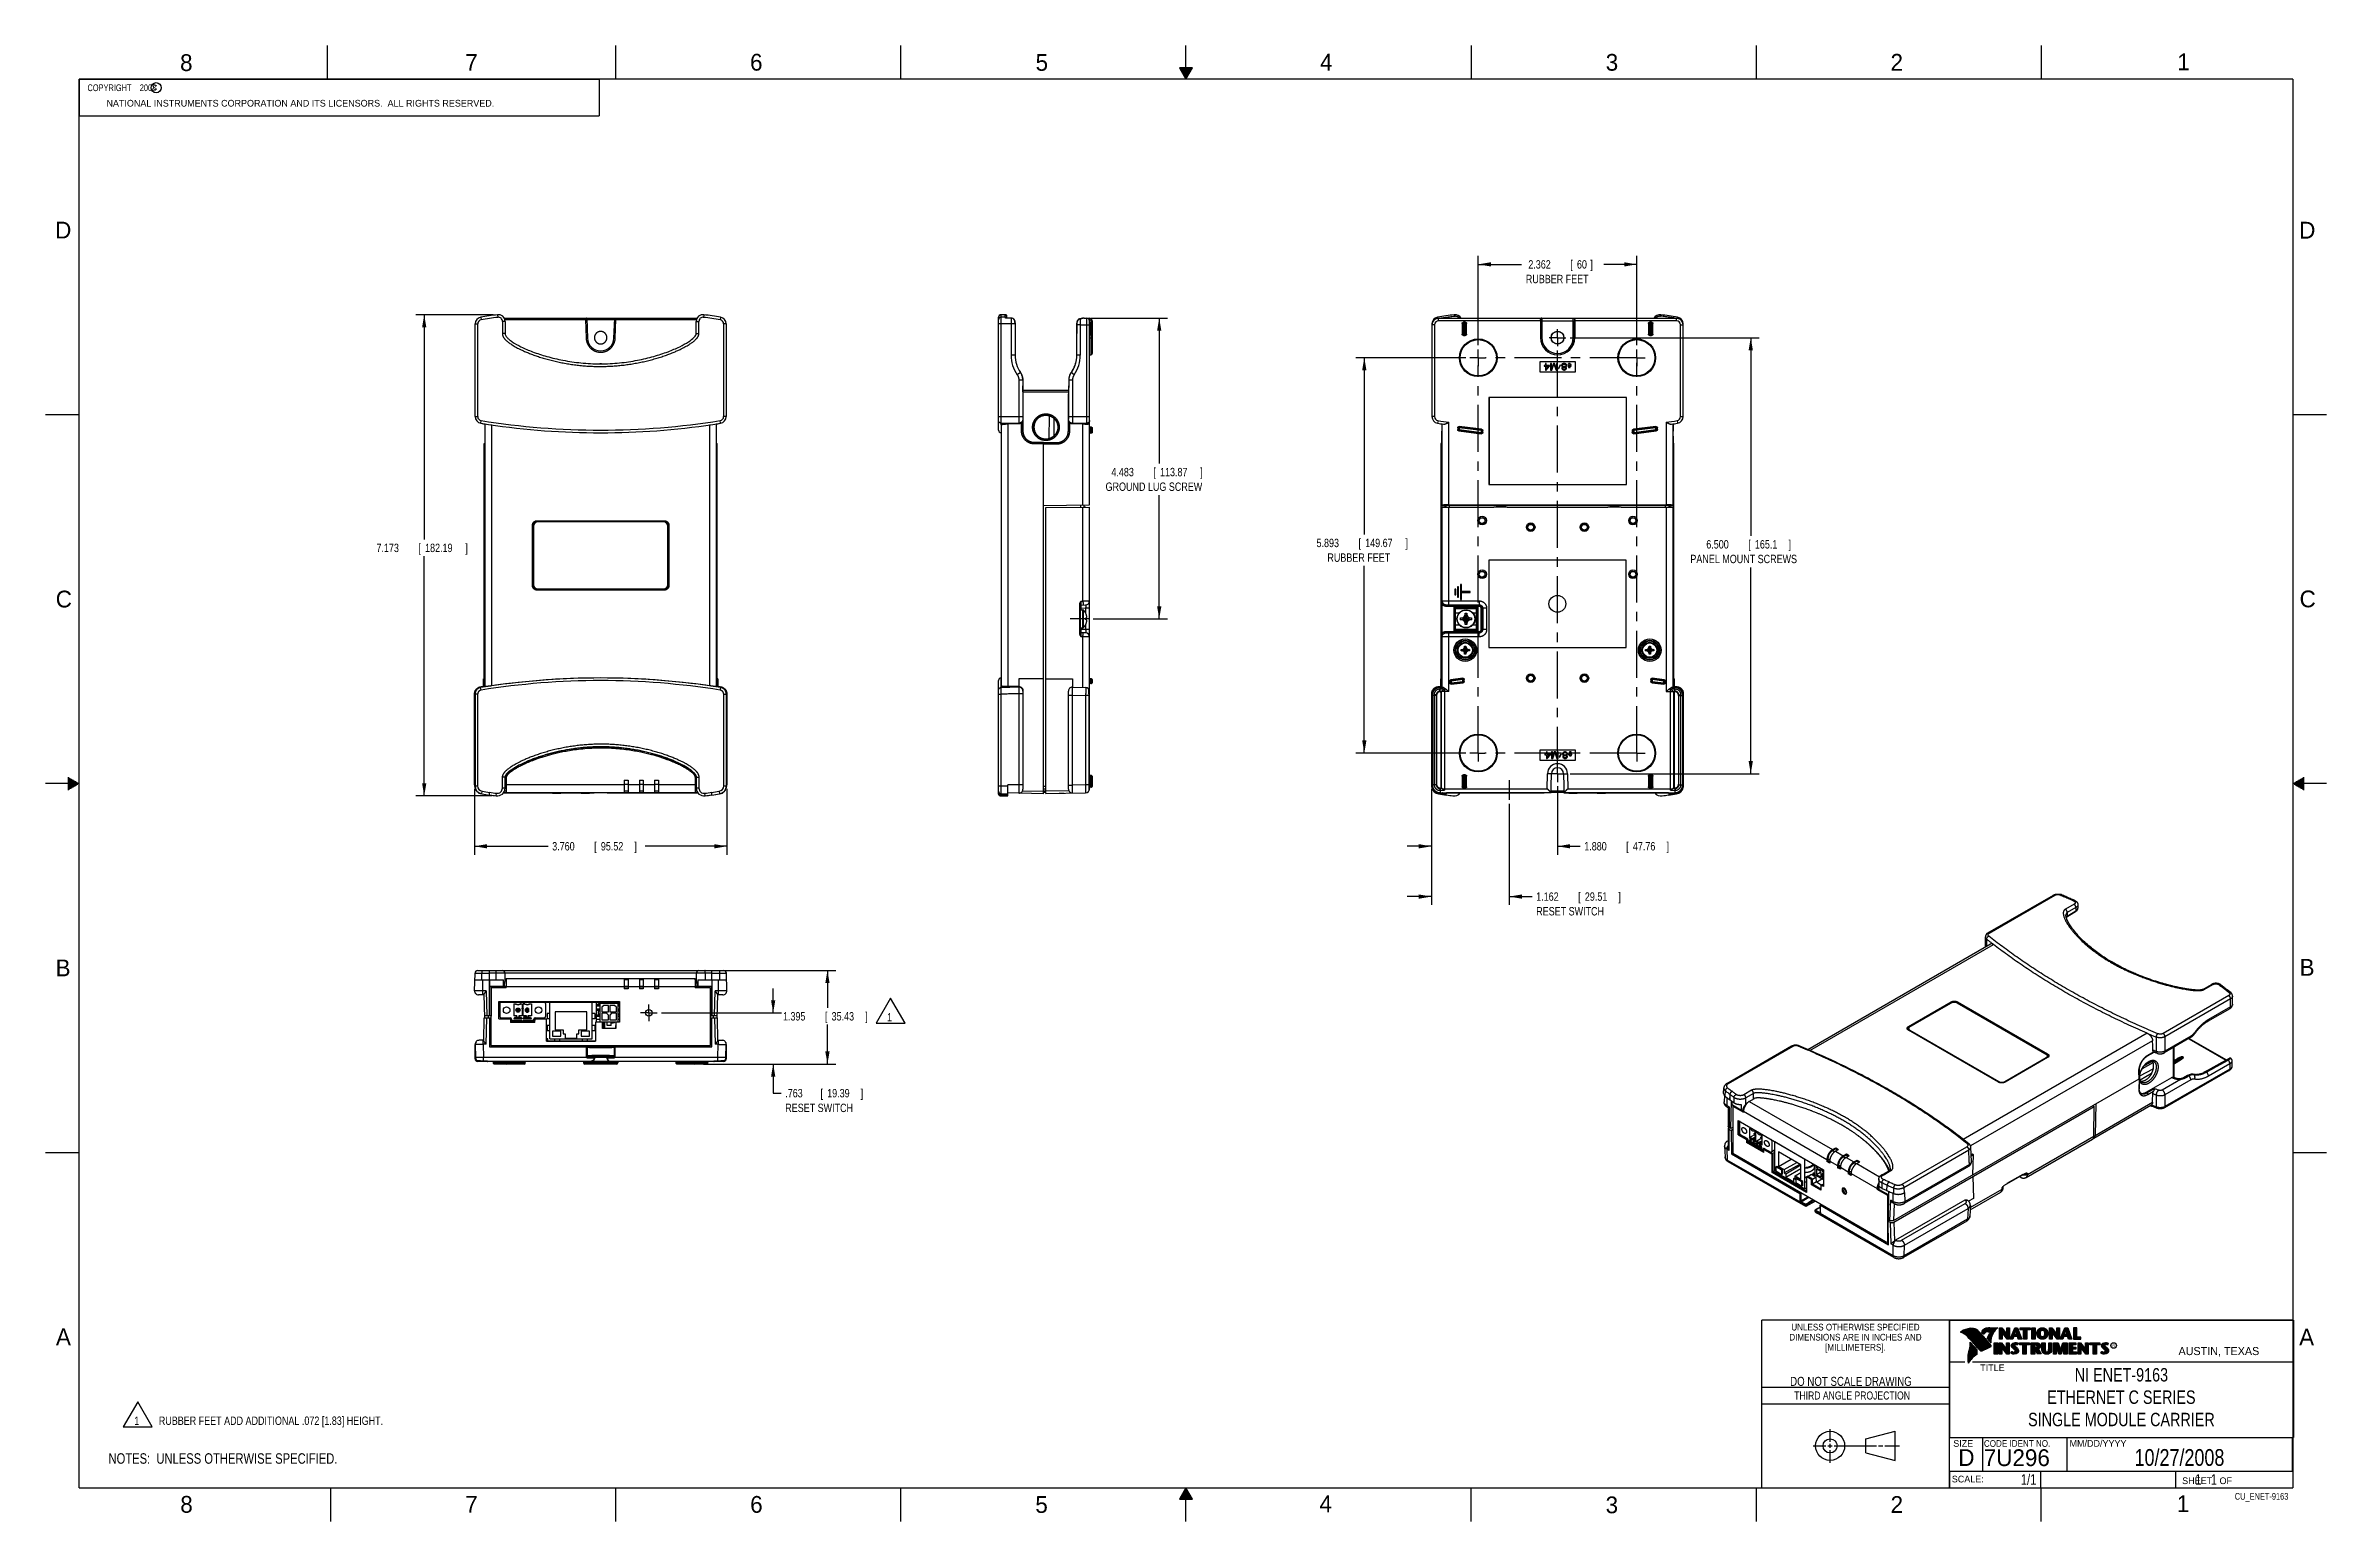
# Model space of a CAD drawing. Header units: inches. Extents: x 0 to 34, y 0 to 22.
import ezdxf
from ezdxf.enums import TextEntityAlignment as Align

# ---------------------------------------------------------------- set-up
doc = ezdxf.new("R2010")
doc.units = ezdxf.units.IN
doc.header["$LTSCALE"] = 1.87
doc.header["$MEASUREMENT"] = 0
doc.linetypes.add('CENTER', pattern=[0.6, 0.375, -0.075, 0.075, -0.075])
doc.layers.get('0').update_dxf_attribs({"linetype": 'CONTINUOUS'})
for name, color, linetype in [('DEFAULT_1', 7, 'CENTER'), ('DETAIL', 7, 'CONTINUOUS'), ('DIMENSIONS', 7, 'CONTINUOUS')]:
    doc.layers.add(name, color=color, linetype=linetype)
doc.styles.get("Standard").update_dxf_attribs({"font": 'txt', "width": 0.8})
doc.dimstyles.new('DIMSTYLE_1', dxfattribs={"dimtxt": 0.125, "dimasz": 0.1875, "dimexe": 0.18, "dimexo": 0.0625, "dimgap": 0.09, "dimtad": 0, "dimtih": 1, "dimtoh": 1, "dimdec": 3, "dimzin": 4, "dimdsep": 46, "dimtxsty": 'STANDARD', "dimblk": '_FILLED', "dimblk1": '_FILLED', "dimblk2": '_FILLED', "dimcen": 0.09, "dimadec": 0, "dimazin": 0, "dimtp": 0.01, "dimtm": 0.01, "dimtfac": 1, "dimtdec": 3, "dimtofl": 0, "dimtmove": 0, "dimatfit": 3, "dimldrblk": '_FILLED', "dimfxl": 1, "dimtolj": 1, "dimtzin": 4, "dimarcsym": 0})

msp = doc.modelspace()

# ---------------------------------------------------------------- texts
at = {"color": 2, "linetype": 'CONTINUOUS'}
for s, height, p in [('8', 0.25, (2.0046, 21.6213)), ('7', 0.25, (6.2556, 21.6243)), ('6', 0.25, (10.5012, 21.6272)), ('5', 0.25, (14.7577, 21.6247)), ('4', 0.25, (18.9977, 21.6277)), ('3', 0.25, (23.257, 21.6259)), ('2', 0.25, (27.5025, 21.6262)), ('1', 0.25, (31.7781, 21.6326)), ('NATIONAL INSTRUMENTS CORPORATION AND ITS LICENSORS.  ALL RIGHTS RESERVED.', 0.1, (0.9071, 21.0911)), ('c', 0.1, (1.599, 21.3388)), ('D', 0.25, (0.1424, 19.125)), ('D', 0.25, (33.5947, 19.1236)), ('C', 0.25, (0.1508, 13.6246)), ('C', 0.25, (33.6004, 13.6267)), ('B', 0.25, (0.1484, 8.1257)), ('B', 0.25, (33.6006, 8.1345)), ('A', 0.25, (0.1541, 2.6261)), ('A', 0.25, (33.5939, 2.6228)), ('R', 0.042, (30.8076, 2.5994)), ('AUSTIN, TEXAS', 0.12, (31.7957, 2.479)), ('TITLE', 0.1, (28.8397, 2.2397)), ('SIZE', 0.1, (28.4379, 1.1118)), ('MM/DD/YYYY', 0.1, (30.1721, 1.1121)), ('SCALE:', 0.1, (28.4164, 0.5806)), ('8', 0.25, (2.0074, 0.1291)), ('7', 0.25, (6.2553, 0.1287)), ('6', 0.25, (10.5033, 0.1284)), ('5', 0.25, (14.754, 0.1262)), ('4', 0.25, (18.9884, 0.1369)), ('3', 0.25, (23.2555, 0.121)), ('2', 0.25, (27.5035, 0.1263)), ('1', 0.25, (31.7706, 0.139)), ('SHEET   OF', 0.1, (31.8499, 0.5557))]:
    msp.add_text(s, height=height, dxfattribs=at).set_placement(p)
for s, height, width, p in [('DIMENSIONS ARE IN INCHES AND', 0.1, 0.9, (26.9799, 2.6959)), ('UNLESS OTHERWISE SPECIFIED', 0.1, 0.9, (26.9799, 2.8459)), ('[MILLIMETERS].', 0.1, 0.9, (26.9799, 2.5459)), ('THIRD ANGLE PROJECTION', 0.12, 0.8, (26.9296, 1.8168))]:
    msp.add_text(s, height=height, dxfattribs=dict(at, width=width)).set_placement(p, align=Align.CENTER)
at = {"color": 7, "linetype": 'CONTINUOUS', "width": 0.8}
for s, height, p in [('DO NOT SCALE DRAWING', 0.135, (26.9127, 2.0199)), ('10/27/2008', 0.25, (31.81, 0.828))]:
    msp.add_text(s, height=height, dxfattribs=at).set_placement(p, align=Align.CENTER)
at = {"color": 7, "linetype": 'CONTINUOUS'}
for s, p in [('D  ', (28.5128, 0.8264)), ('7U296', (28.8928, 0.8245))]:
    msp.add_text(s, height=0.25, dxfattribs=at).set_placement(p)
at = {"color": 2, "linetype": 'CONTINUOUS', "width": 0.9}
msp.add_text('CODE IDENT NO.', height=0.1, dxfattribs=at).set_placement((28.8949, 1.1115))
at = {"color": 7, "linetype": 'CONTINUOUS', "width": 0.8}
msp.add_text('1/1', height=0.15625, dxfattribs=at).set_placement((29.677, 0.5469), align=Align.RIGHT)
at = {"color": 2, "linetype": 'CONTINUOUS', "width": 0.8}
msp.add_text('CU_ENET-9163', height=0.1, dxfattribs=at).set_placement((33.4328, 0.3236), align=Align.RIGHT)
at = {"color": 2, "linetype": 'CONTINUOUS', "insert": (0.5625, 21.4219), "char_height": 0.1, "width": 1.52, "attachment_point": 1}
msp.add_mtext('  COPYRIGHT    2008', dxfattribs=at)
at = {"color": 7, "linetype": 'CONTINUOUS'}
for s, insert, char_height, width, attachment_point in [('NI ENET-9163\\PETHERNET C SERIES\\PSINGLE MODULE CARRIER\\P ', (30.9443, 2.2853), 0.2, 3.36, 2), ('     1   1', (31.8125, 0.7031), 0.15625, 1.25, 1)]:
    msp.add_mtext(s, dxfattribs=dict(at, insert=insert, char_height=char_height, width=width, attachment_point=attachment_point))

# ---------------------------------------------------------------- blocks, each defined once
blk = doc.blocks.new('_FILLED')
at = {"color": 0, "linetype": 'BYBLOCK'}
blk.add_solid([(0, 0), (-1, 0.17), (-1, -0.17)], dxfattribs=at)
blk = doc.blocks.new('*D0')
at = {"layer": 'DIMENSIONS', "color": 2, "linetype": 'CONTINUOUS'}
for p, q in [((6.673, 17.988), (5.519, 17.988)), ((5.644, 17.988), (5.644, 14.638)), ((5.644, 10.815), (5.644, 14.388)), ((6.652, 10.815), (5.519, 10.815))]:
    blk.add_line(p, q, dxfattribs=at)
at = {"layer": 'DIMENSIONS', "color": 2, "linetype": 'CONTINUOUS', "xscale": 0.1875, "yscale": 0.1875, "zscale": 0.1875}
for p, rotation in [((5.644, 17.988), 90), ((5.644, 10.815), 270)]:
    blk.add_blockref('_FILLED', p, dxfattribs=dict(at, rotation=rotation))
at = {"layer": 'DIMENSIONS', "color": 2, "linetype": 'CONTINUOUS', "width": 0.8}
for s, p in [('7.173', (4.932, 14.45)), ('[', (5.557, 14.45)), ('182.19', (5.657, 14.45)), (']', (6.257, 14.45))]:
    blk.add_text(s, height=0.125, dxfattribs=at).set_placement(p)
blk = doc.blocks.new('*D1')
at = {"layer": 'DIMENSIONS', "color": 2, "linetype": 'CONTINUOUS'}
for p, q in [((6.394, 10.919), (6.394, 9.939)), ((10.155, 10.919), (10.155, 9.939)), ((6.394, 10.064), (7.49, 10.064)), ((10.155, 10.064), (8.94, 10.064))]:
    blk.add_line(p, q, dxfattribs=at)
at = {"layer": 'DIMENSIONS', "color": 2, "linetype": 'CONTINUOUS', "xscale": 0.1875, "yscale": 0.1875, "zscale": 0.1875}
for p, rotation in [((6.394, 10.064), 180), ((10.155, 10.064), 360)]:
    blk.add_blockref('_FILLED', p, dxfattribs=dict(at, rotation=rotation))
at = {"layer": 'DIMENSIONS', "color": 2, "linetype": 'CONTINUOUS', "width": 0.8}
for s, p in [('3.760', (7.552, 10.002)), ('[', (8.177, 10.002)), ('95.52', (8.277, 10.002)), (']', (8.777, 10.002))]:
    blk.add_text(s, height=0.125, dxfattribs=at).set_placement(p)
blk = doc.blocks.new('*D2')
at = {"layer": 'DIMENSIONS', "color": 2, "linetype": 'CONTINUOUS'}
for p, q in [((9.804, 8.213), (11.78, 8.213)), ((11.655, 8.213), (11.655, 7.655)), ((11.655, 6.818), (11.655, 7.405)), ((9.923, 6.818), (11.78, 6.818))]:
    blk.add_line(p, q, dxfattribs=at)
at = {"layer": 'DIMENSIONS', "color": 2, "linetype": 'CONTINUOUS', "xscale": 0.1875, "yscale": 0.1875, "zscale": 0.1875}
for p, rotation in [((11.655, 8.213), 90), ((11.655, 6.818), 270)]:
    blk.add_blockref('_FILLED', p, dxfattribs=dict(at, rotation=rotation))
at = {"layer": 'DIMENSIONS', "color": 2, "linetype": 'CONTINUOUS', "width": 0.8}
for s, p in [('1.395', (10.992, 7.467)), ('[', (11.617, 7.467)), ('35.43', (11.717, 7.467)), (']', (12.217, 7.467))]:
    blk.add_text(s, height=0.125, dxfattribs=at).set_placement(p)
blk = doc.blocks.new('*D3')
at = {"layer": 'DIMENSIONS', "color": 2, "linetype": 'CONTINUOUS'}
for p, q in [((20.658, 10.919), (20.658, 9.939)), ((22.539, 10.958), (22.539, 9.939)), ((20.658, 10.064), (20.298, 10.064)), ((22.539, 10.064), (22.875, 10.064))]:
    blk.add_line(p, q, dxfattribs=at)
at = {"layer": 'DIMENSIONS', "color": 2, "linetype": 'CONTINUOUS', "xscale": 0.1875, "yscale": 0.1875, "zscale": 0.1875}
blk.add_blockref('_FILLED', (20.658, 10.064), dxfattribs=at)
at = {"layer": 'DIMENSIONS', "color": 2, "linetype": 'CONTINUOUS', "xscale": 0.1875, "yscale": 0.1875, "zscale": 0.1875, "rotation": 180}
blk.add_blockref('_FILLED', (22.539, 10.064), dxfattribs=at)
at = {"layer": 'DIMENSIONS', "color": 2, "linetype": 'CONTINUOUS', "width": 0.8}
for s, p in [('1.880', (22.937, 10.002)), ('[', (23.562, 10.002)), ('47.76', (23.662, 10.002)), (']', (24.162, 10.002))]:
    blk.add_text(s, height=0.125, dxfattribs=at).set_placement(p)
blk = doc.blocks.new('*D4')
at = {"layer": 'DIMENSIONS', "color": 2, "linetype": 'CONTINUOUS'}
for p, q in [((22.726, 17.646), (25.544, 17.646)), ((25.419, 17.646), (25.419, 14.691)), ((25.419, 11.146), (25.419, 14.222)), ((22.726, 11.146), (25.544, 11.146))]:
    blk.add_line(p, q, dxfattribs=at)
at = {"layer": 'DIMENSIONS', "color": 2, "linetype": 'CONTINUOUS', "xscale": 0.1875, "yscale": 0.1875, "zscale": 0.1875}
for p, rotation in [((25.419, 17.646), 90), ((25.419, 11.146), 270)]:
    blk.add_blockref('_FILLED', p, dxfattribs=dict(at, rotation=rotation))
at = {"layer": 'DIMENSIONS', "color": 2, "linetype": 'CONTINUOUS', "width": 0.8}
for s, p in [('6.500', (24.756, 14.503)), ('[', (25.381, 14.503)), ('165.1', (25.481, 14.503)), (']', (25.981, 14.503)), ('PANEL MOUNT SCREWS', (24.519, 14.285))]:
    blk.add_text(s, height=0.125, dxfattribs=at).set_placement(p)
blk = doc.blocks.new('*D5')
at = {"layer": 'DIMENSIONS', "color": 2, "linetype": 'CONTINUOUS'}
for p, q in [((21.17, 17.347), (19.533, 17.347)), ((19.658, 17.347), (19.658, 14.711)), ((19.658, 11.454), (19.658, 14.243)), ((21.17, 11.454), (19.533, 11.454))]:
    blk.add_line(p, q, dxfattribs=at)
at = {"layer": 'DIMENSIONS', "color": 2, "linetype": 'CONTINUOUS', "xscale": 0.1875, "yscale": 0.1875, "zscale": 0.1875}
for p, rotation in [((19.658, 17.347), 90), ((19.658, 11.454), 270)]:
    blk.add_blockref('_FILLED', p, dxfattribs=dict(at, rotation=rotation))
at = {"layer": 'DIMENSIONS', "color": 2, "linetype": 'CONTINUOUS', "width": 0.8}
for s, p in [('5.893', (18.946, 14.524)), ('[', (19.571, 14.524)), ('149.67', (19.671, 14.524)), (']', (20.271, 14.524)), ('RUBBER FEET', (19.108, 14.305))]:
    blk.add_text(s, height=0.125, dxfattribs=at).set_placement(p)
blk = doc.blocks.new('*D6')
at = {"layer": 'DIMENSIONS', "color": 2, "linetype": 'CONTINUOUS'}
for p, q in [((21.357, 17.534), (21.357, 18.864)), ((21.357, 18.739), (22.003, 18.739)), ((23.72, 18.739), (23.228, 18.739)), ((23.72, 17.534), (23.72, 18.864))]:
    blk.add_line(p, q, dxfattribs=at)
at = {"layer": 'DIMENSIONS', "color": 2, "linetype": 'CONTINUOUS', "xscale": 0.1875, "yscale": 0.1875, "zscale": 0.1875, "rotation": 180}
blk.add_blockref('_FILLED', (21.357, 18.739), dxfattribs=at)
at = {"layer": 'DIMENSIONS', "color": 2, "linetype": 'CONTINUOUS', "xscale": 0.1875, "yscale": 0.1875, "zscale": 0.1875}
blk.add_blockref('_FILLED', (23.72, 18.739), dxfattribs=at)
at = {"layer": 'DIMENSIONS', "color": 2, "linetype": 'CONTINUOUS', "width": 0.8}
for s, p in [('2.362', (22.103, 18.676)), ('[', (22.728, 18.676)), ('60', (22.828, 18.676)), (']', (23.028, 18.676)), ('RUBBER FEET', (22.066, 18.458))]:
    blk.add_text(s, height=0.125, dxfattribs=at).set_placement(p)
blk = doc.blocks.new('*D7')
at = {"layer": 'DIMENSIONS', "color": 2, "linetype": 'CONTINUOUS'}
for p, q in [((15.584, 17.937), (16.726, 17.937)), ((16.601, 17.937), (16.601, 15.768)), ((16.601, 13.454), (16.601, 15.299)), ((15.616, 13.454), (16.726, 13.454))]:
    blk.add_line(p, q, dxfattribs=at)
at = {"layer": 'DIMENSIONS', "color": 2, "linetype": 'CONTINUOUS', "xscale": 0.1875, "yscale": 0.1875, "zscale": 0.1875}
for p, rotation in [((16.601, 17.937), 90), ((16.601, 13.454), 270)]:
    blk.add_blockref('_FILLED', p, dxfattribs=dict(at, rotation=rotation))
at = {"layer": 'DIMENSIONS', "color": 2, "linetype": 'CONTINUOUS', "width": 0.8}
for s, p in [('4.483', (15.888, 15.58)), ('[', (16.513, 15.58)), ('113.87', (16.613, 15.58)), (']', (17.213, 15.58)), ('GROUND LUG SCREW', (15.801, 15.362))]:
    blk.add_text(s, height=0.125, dxfattribs=at).set_placement(p)
blk = doc.blocks.new('*D8')
at = {"layer": 'DIMENSIONS', "color": 2, "linetype": 'CONTINUOUS'}
for p, q in [((10.846, 7.582), (10.846, 7.942)), ((9.18, 7.582), (10.971, 7.582)), ((9.805, 6.818), (10.971, 6.818)), ((10.846, 6.818), (10.846, 6.383)), ((10.846, 6.383), (10.964, 6.383))]:
    blk.add_line(p, q, dxfattribs=at)
at = {"layer": 'DIMENSIONS', "color": 2, "linetype": 'CONTINUOUS', "xscale": 0.1875, "yscale": 0.1875, "zscale": 0.1875}
for p, rotation in [((10.846, 7.582), 270), ((10.846, 6.818), 90)]:
    blk.add_blockref('_FILLED', p, dxfattribs=dict(at, rotation=rotation))
at = {"layer": 'DIMENSIONS', "color": 2, "linetype": 'CONTINUOUS', "width": 0.8}
for s, p in [('RESET SWITCH', (11.026, 6.102)), ('.763', (11.026, 6.321)), ('[', (11.551, 6.321)), ('19.39', (11.651, 6.321)), (']', (12.151, 6.321))]:
    blk.add_text(s, height=0.125, dxfattribs=at).set_placement(p)
blk = doc.blocks.new('*D9')
at = {"layer": 'DIMENSIONS', "color": 2, "linetype": 'CONTINUOUS'}
for p, q in [((20.658, 10.919), (20.658, 9.189)), ((21.82, 10.696), (21.82, 9.189)), ((20.658, 9.314), (20.298, 9.314)), ((21.82, 9.314), (22.159, 9.314))]:
    blk.add_line(p, q, dxfattribs=at)
at = {"layer": 'DIMENSIONS', "color": 2, "linetype": 'CONTINUOUS', "xscale": 0.1875, "yscale": 0.1875, "zscale": 0.1875}
blk.add_blockref('_FILLED', (20.658, 9.314), dxfattribs=at)
at = {"layer": 'DIMENSIONS', "color": 2, "linetype": 'CONTINUOUS', "xscale": 0.1875, "yscale": 0.1875, "zscale": 0.1875, "rotation": 180}
blk.add_blockref('_FILLED', (21.82, 9.314), dxfattribs=at)
at = {"layer": 'DIMENSIONS', "color": 2, "linetype": 'CONTINUOUS', "width": 0.8}
for s, p in [('1.162', (22.221, 9.252)), ('[', (22.846, 9.252)), ('29.51', (22.946, 9.252)), (']', (23.446, 9.252)), ('RESET SWITCH', (22.221, 9.033))]:
    blk.add_text(s, height=0.125, dxfattribs=at).set_placement(p)
blk = doc.blocks.new('NOTES_HEADER_BL0', base_point=(3.1215, 0.9375))
at = {"layer": 'DETAIL', "color": 2, "linetype": 'CONTINUOUS', "width": 0.8}
blk.add_text('NOTES:  UNLESS OTHERWISE SPECIFIED.', height=0.156, dxfattribs=at).set_placement((0.9375, 0.8595))
blk = doc.blocks.new('CUSTOM_NOTE_BL1', base_point=(3.723, 1.596))
at = {"layer": 'DETAIL', "color": 2, "linetype": 'CONTINUOUS'}
for p, q in [((1.374, 1.784), (1.158, 1.409)), ((1.59, 1.409), (1.374, 1.784)), ((1.158, 1.409), (1.59, 1.409))]:
    blk.add_line(p, q, dxfattribs=at)
at = {"layer": 'DETAIL', "color": 2, "linetype": 'CONTINUOUS', "width": 0.8}
for s, p in [('1', (1.322, 1.437)), ('RUBBER FEET ADD ADDITIONAL .072 [1.83] HEIGHT.', (1.688, 1.438))]:
    blk.add_text(s, height=0.125, dxfattribs=at).set_placement(p)
blk = doc.blocks.new('FLAG_TRIANGLE_BL2', base_point=(12.596, 7.612))
at = {"layer": 'DETAIL', "color": 2, "linetype": 'CONTINUOUS'}
for p, q in [((12.596, 7.8), (12.38, 7.425)), ((12.812, 7.425), (12.596, 7.8)), ((12.38, 7.425), (12.812, 7.425))]:
    blk.add_line(p, q, dxfattribs=at)
at = {"layer": 'DETAIL', "color": 2, "linetype": 'CONTINUOUS', "width": 0.8}
blk.add_text('1', height=0.125, dxfattribs=at).set_placement((12.544, 7.453))

# ---------------------------------------------------------------- dimensions: what is measured, and where the dimension line sits
at = {"layer": 'DIMENSIONS', "color": 2, "linetype": 'CONTINUOUS'}
for base, p1, p2, text, picture, middle in [((23.7196, 18.739), (21.3574, 17.5342), (23.7196, 17.5342), '<>\\PRUBBER FEET', '*D6', (22.616, 18.6296)), ((21.8202, 9.3143), (20.6583, 10.919), (21.8202, 10.6959), '<>\\PRESET SWITCH', '*D9', (22.8839, 9.2049))]:
    dim = msp.add_linear_dim(base=base, p1=p1, p2=p2, text=text, dimstyle='DIMSTYLE_1', dxfattribs=at)
    dim.commit()
    dim.dimension.update_dxf_attribs({"geometry": picture, "text_midpoint": middle, "dimtype": 160})
for base, p1, p2, picture, middle in [((5.6442, 10.8154), (6.6734, 17.9881), (6.6525, 10.8154), '*D0', (5.6442, 14.5128)), ((11.6547, 6.8179), (9.8039, 8.2128), (9.9227, 6.8179), '*D2', (11.6547, 7.53))]:
    dim = msp.add_linear_dim(base=base, p1=p1, p2=p2, angle=270, dimstyle='DIMSTYLE_1', dxfattribs=at)
    dim.commit()
    dim.dimension.update_dxf_attribs({"geometry": picture, "text_midpoint": middle, "dimtype": 160})
for base, p1, p2, angle, text, picture, middle in [((16.6005, 17.9372), (15.6163, 13.4541), (15.5843, 17.9372), 90, '<>\\PGROUND LUG SCREW', '*D7', (16.6005, 15.5334)), ((19.6583, 17.3466), (21.1698, 11.454), (21.1698, 17.3466), 90, '<>\\PRUBBER FEET', '*D5', (19.6583, 14.4771)), ((25.4188, 11.1459), (22.7261, 17.6459), (22.7261, 11.1459), 270, '<>\\PPANEL MOUNT SCREWS', '*D4', (25.4188, 14.4564)), ((10.8462, 7.5816), (9.8048, 6.8183), (9.1804, 7.5816), 90, '<>\\PRESET SWITCH', '*D8', (11.6387, 6.274))]:
    dim = msp.add_linear_dim(base=base, p1=p1, p2=p2, angle=angle, text=text, dimstyle='DIMSTYLE_1', dxfattribs=at)
    dim.commit()
    dim.dimension.update_dxf_attribs({"geometry": picture, "text_midpoint": middle, "dimtype": 160})
for base, p1, p2, picture, middle in [((10.15465, 10.06428), (6.3942, 10.91903), (10.15465, 10.91903), '*D1', (8.2146, 10.06428)), ((22.5385, 10.0643), (20.6583, 10.919), (22.5385, 10.9583), '*D3', (23.5996, 10.0643))]:
    dim = msp.add_linear_dim(base=base, p1=p1, p2=p2, dimstyle='DIMSTYLE_1', dxfattribs=at)
    dim.commit()
    dim.dimension.update_dxf_attribs({"geometry": picture, "text_midpoint": middle, "dimtype": 160})

# ---------------------------------------------------------------- linework, layer by layer
at = {"color": 2, "linetype": 'CONTINUOUS'}
for p, q in [((4.2, 21.5), (4.2, 22)), ((8.5, 21.5), (8.5, 22)), ((12.75, 21.5), (12.75, 22)), ((17, 21.5), (17, 22)), ((21.25, 22), (21.25, 21.5)), ((25.5, 22), (25.5, 21.5)), ((29.75, 22), (29.75, 21.5)), ((0.5, 21.5), (8.25, 21.5)), ((0.5, 21.5), (0.5, 20.9531)), ((8.25, 21.5), (8.25, 20.9531)), ((16.902, 21.6697), (17, 21.5)), ((17.098, 21.6697), (16.902, 21.6697)), ((16.9076, 21.66), (17.0924, 21.66)), ((16.9134, 21.65), (17.0866, 21.65)), ((16.9192, 21.64), (17.0808, 21.64)), ((16.925, 21.63), (17.0751, 21.63)), ((16.9307, 21.62), (17.0693, 21.62)), ((16.9365, 21.61), (17.0635, 21.61)), ((16.9423, 21.6), (17.0578, 21.6)), ((16.9481, 21.59), (17.052, 21.59)), ((16.9538, 21.58), (17.0462, 21.58)), ((16.9596, 21.57), (17.0404, 21.57)), ((16.9654, 21.56), (17.0347, 21.56)), ((16.9712, 21.55), (17.0289, 21.55)), ((16.9769, 21.54), (17.0231, 21.54)), ((16.9827, 21.53), (17.0173, 21.53)), ((16.9885, 21.52), (17.0116, 21.52)), ((16.9942, 21.51), (17.0058, 21.51)), ((17, 21.5), (17.098, 21.6697)), ((0.5, 20.9531), (8.25, 20.9531)), ((0, 16.5), (0.5, 16.5)), ((33.5, 16.5), (34, 16.5)), ((0.5, 11), (0, 11)), ((0.3303, 11.09), (0.3441, 11.09)), ((0.3303, 11.08), (0.3614, 11.08)), ((0.3303, 11.07), (0.3788, 11.07)), ((0.3303, 11.06), (0.3961, 11.06)), ((0.3303, 11.05), (0.4134, 11.05)), ((0.3303, 11.04), (0.4307, 11.04)), ((0.3303, 11.03), (0.448, 11.03)), ((0.3303, 11.02), (0.4654, 11.02)), ((0.3303, 11.01), (0.4827, 11.01)), ((0.3303, 10.99), (0.4827, 10.99)), ((0.3303, 10.98), (0.4654, 10.98)), ((0.3303, 10.97), (0.448, 10.97)), ((0.3303, 10.96), (0.4307, 10.96)), ((0.3303, 10.95), (0.4134, 10.95)), ((0.3303, 10.94), (0.3961, 10.94)), ((0.3303, 10.93), (0.3788, 10.93)), ((0.3303, 10.92), (0.3614, 10.92)), ((0.3303, 10.91), (0.3441, 10.91)), ((34, 11), (33.5, 11)), ((33.5173, 11.01), (33.6697, 11.01)), ((33.5173, 10.99), (33.6697, 10.99)), ((33.5347, 11.02), (33.6697, 11.02)), ((33.5347, 10.98), (33.6697, 10.98)), ((33.552, 11.03), (33.6697, 11.03)), ((33.552, 10.97), (33.6697, 10.97)), ((33.5693, 11.04), (33.6697, 11.04)), ((33.5693, 10.96), (33.6697, 10.96)), ((33.5866, 11.05), (33.6697, 11.05)), ((33.5866, 10.95), (33.6697, 10.95)), ((33.6039, 11.06), (33.6697, 11.06)), ((33.6039, 10.94), (33.6697, 10.94)), ((33.6213, 11.07), (33.6697, 11.07)), ((33.6213, 10.93), (33.6697, 10.93)), ((33.6386, 11.08), (33.6697, 11.08)), ((33.6386, 10.92), (33.6697, 10.92)), ((33.6559, 11.09), (33.6697, 11.09)), ((33.6559, 10.91), (33.6697, 10.91)), ((0, 5.5), (0.5, 5.5)), ((33.5, 5.5), (34, 5.5)), ((28.3793, 3.0003), (33.5093, 3.0003)), ((28.3793, 3.0003), (28.3793, 1.2503)), ((28.556, 2.8217), (28.556, 2.8246)), ((28.5629, 2.8193), (28.5629, 2.8291)), ((28.5698, 2.8166), (28.5698, 2.8333)), ((28.5766, 2.8137), (28.5766, 2.8374)), ((28.5835, 2.8105), (28.5835, 2.8412)), ((28.5904, 2.8071), (28.5904, 2.8449)), ((28.5972, 2.8034), (28.5972, 2.8479)), ((28.6041, 2.7994), (28.6041, 2.8508)), ((28.6109, 2.7952), (28.6109, 2.8535)), ((28.6178, 2.7906), (28.6178, 2.856)), ((28.6247, 2.7856), (28.6247, 2.8584)), ((28.6315, 2.7803), (28.6315, 2.8606)), ((28.6384, 2.7747), (28.6384, 2.8626)), ((28.6453, 2.7685), (28.6453, 2.8645)), ((28.6521, 2.762), (28.6521, 2.8662)), ((28.659, 2.7548), (28.659, 2.8679)), ((28.6659, 2.7474), (28.6659, 2.8695)), ((28.6727, 2.7398), (28.6727, 2.8708)), ((28.6796, 2.7323), (28.6796, 2.8719)), ((28.6865, 2.7247), (28.6865, 2.8727)), ((28.6933, 2.717), (28.6933, 2.8732)), ((28.7002, 2.7092), (28.7002, 2.8734)), ((28.707, 2.7014), (28.707, 2.8733)), ((28.7139, 2.6936), (28.7139, 2.873)), ((28.7208, 2.6856), (28.7208, 2.8724)), ((28.7276, 2.6776), (28.7276, 2.8716)), ((28.7345, 2.6696), (28.7345, 2.8704)), ((28.7414, 2.6615), (28.7414, 2.869)), ((28.7482, 2.6533), (28.7482, 2.8677)), ((28.7551, 2.6452), (28.7551, 2.8659)), ((28.762, 2.6372), (28.762, 2.8638)), ((28.7688, 2.6293), (28.7688, 2.8611)), ((28.7757, 2.6214), (28.7757, 2.858)), ((28.7826, 2.6137), (28.7826, 2.8543)), ((28.7894, 2.606), (28.7894, 2.8501)), ((28.7963, 2.5985), (28.7963, 2.8451)), ((28.8031, 2.591), (28.8031, 2.8394)), ((28.81, 2.5836), (28.81, 2.8328)), ((28.8169, 2.5762), (28.8169, 2.8253)), ((28.8237, 2.569), (28.8237, 2.8181)), ((28.8306, 2.5618), (28.8306, 2.8109)), ((28.8375, 2.5556), (28.8375, 2.8037)), ((28.8443, 2.5505), (28.8443, 2.7965)), ((28.8512, 2.5472), (28.8512, 2.7893)), ((28.8581, 2.5466), (28.8581, 2.782)), ((28.8865, 2.792), (28.8631, 2.8194)), ((28.8649, 2.5483), (28.8649, 2.7748)), ((28.8878, 2.7979), (28.8682, 2.8209)), ((28.8718, 2.8167), (28.8718, 2.8343)), ((28.8718, 2.5513), (28.8718, 2.7675)), ((28.8786, 2.8086), (28.8786, 2.8464)), ((28.8786, 2.5541), (28.8786, 2.7602)), ((28.8855, 2.8005), (28.8855, 2.854)), ((28.8855, 2.557), (28.8855, 2.7523)), ((28.8924, 2.8003), (28.8924, 2.8594)), ((28.8924, 2.5599), (28.8924, 2.744)), ((28.8992, 2.8044), (28.8992, 2.8634)), ((28.8992, 2.5628), (28.8992, 2.7357)), ((28.9061, 2.8094), (28.9061, 2.8668)), ((28.9061, 2.5659), (28.9061, 2.7274)), ((28.913, 2.8153), (28.913, 2.8696)), ((28.9198, 2.8223), (28.9198, 2.8719)), ((28.9267, 2.8275), (28.9267, 2.8737)), ((28.9336, 2.8311), (28.9336, 2.875)), ((28.9404, 2.8335), (28.9404, 2.8759)), ((28.962, 2.7048), (28.9438, 2.7257)), ((28.9473, 2.834), (28.9473, 2.8769)), ((28.9657, 2.7079), (28.9496, 2.7264)), ((28.9542, 2.8327), (28.9542, 2.8778)), ((28.9542, 2.7212), (28.9542, 2.7362)), ((28.961, 2.8306), (28.961, 2.8785)), ((28.961, 2.7133), (28.961, 2.7519)), ((28.9679, 2.8292), (28.9679, 2.8791)), ((28.9679, 2.7053), (28.9679, 2.7699)), ((28.9747, 2.8285), (28.9747, 2.8796)), ((28.9747, 2.697), (28.9747, 2.7823)), ((28.9816, 2.828), (28.9816, 2.88)), ((28.9816, 2.689), (28.9816, 2.7889)), ((28.9844, 2.885), (29.1009, 2.8868)), ((28.9845, 2.8802), (29.0882, 2.8817)), ((28.9885, 2.8278), (28.9885, 2.8802)), ((28.9885, 2.6813), (28.9885, 2.7921)), ((28.9953, 2.8276), (28.9953, 2.8803)), ((28.9953, 2.6998), (28.9953, 2.7939)), ((29.0022, 2.8263), (29.0022, 2.8804)), ((29.0022, 2.7448), (29.0022, 2.795)), ((29.0091, 2.822), (29.0091, 2.8805)), ((29.0091, 2.7642), (29.0091, 2.7954)), ((29.0159, 2.7805), (29.0159, 2.8806)), ((29.0228, 2.7947), (29.0228, 2.8807)), ((29.0297, 2.8073), (29.0297, 2.8808)), ((29.0365, 2.8188), (29.0365, 2.881)), ((29.0434, 2.8293), (29.0434, 2.8811)), ((29.0502, 2.8389), (29.0502, 2.8812)), ((29.0571, 2.8479), (29.0571, 2.8813)), ((29.064, 2.8562), (29.064, 2.8814)), ((29.0708, 2.8641), (29.0708, 2.8815)), ((29.0777, 2.8714), (29.0777, 2.8816)), ((29.1256, 2.8852), (29.1624, 2.8852)), ((29.1256, 2.7166), (29.1256, 2.8852)), ((29.1305, 2.8804), (29.16, 2.8804)), ((29.1305, 2.7215), (29.1305, 2.8804)), ((29.1604, 2.7215), (29.1305, 2.7215)), ((29.1395, 2.7215), (29.1395, 2.8804)), ((29.1462, 2.7215), (29.1462, 2.8804)), ((29.1529, 2.7215), (29.1529, 2.8804)), ((29.1604, 2.8299), (29.1596, 2.8804)), ((29.16, 2.8804), (29.2402, 2.7746)), ((29.2438, 2.7215), (29.1604, 2.8299)), ((29.1604, 2.8299), (29.1604, 2.7215)), ((29.1624, 2.8852), (29.2354, 2.7891)), ((29.2414, 2.7166), (29.1653, 2.8156)), ((29.1653, 2.8156), (29.1653, 2.7166)), ((29.1663, 2.8222), (29.1663, 2.872)), ((29.173, 2.8135), (29.173, 2.8632)), ((29.1798, 2.8048), (29.1798, 2.8543)), ((29.1865, 2.7961), (29.1865, 2.8455)), ((29.1932, 2.7873), (29.1932, 2.8367)), ((29.1999, 2.7786), (29.1999, 2.8278)), ((29.2066, 2.7699), (29.2066, 2.819)), ((29.2133, 2.7612), (29.2133, 2.8101)), ((29.22, 2.7525), (29.22, 2.8013)), ((29.2267, 2.7437), (29.2267, 2.7924)), ((29.2334, 2.735), (29.2334, 2.7836)), ((29.2354, 2.8852), (29.2754, 2.8852)), ((29.2354, 2.7891), (29.2354, 2.8852)), ((29.2402, 2.8804), (29.2705, 2.8804)), ((29.2402, 2.7746), (29.2402, 2.8804)), ((29.2402, 2.7263), (29.2402, 2.7746)), ((29.2705, 2.7215), (29.2438, 2.7215)), ((29.2469, 2.7215), (29.2469, 2.8804)), ((29.2536, 2.7215), (29.2536, 2.8804)), ((29.2603, 2.7215), (29.2603, 2.8804)), ((29.267, 2.7215), (29.267, 2.8804)), ((29.2705, 2.8804), (29.2705, 2.7215)), ((29.2754, 2.8852), (29.2754, 2.7166)), ((29.2853, 2.7167), (29.3541, 2.8851)), ((29.2926, 2.7216), (29.3574, 2.8802)), ((29.3219, 2.7216), (29.2926, 2.7216)), ((29.3006, 2.7216), (29.3006, 2.7411)), ((29.3073, 2.7216), (29.3073, 2.7575)), ((29.314, 2.7216), (29.314, 2.774)), ((29.3207, 2.7216), (29.3207, 2.7904)), ((29.3381, 2.7618), (29.3219, 2.7216)), ((29.3414, 2.7569), (29.3252, 2.7167)), ((29.3274, 2.7353), (29.3274, 2.8068)), ((29.3341, 2.752), (29.3341, 2.8232)), ((29.3968, 2.7618), (29.3381, 2.7618)), ((29.3408, 2.7618), (29.3408, 2.8396)), ((29.3933, 2.7569), (29.3414, 2.7569)), ((29.3434, 2.7787), (29.365, 2.8486)), ((29.3918, 2.7787), (29.3434, 2.7787)), ((29.3475, 2.7921), (29.3475, 2.8561)), ((29.3475, 2.7618), (29.3475, 2.7787)), ((29.35, 2.7836), (29.3686, 2.8438)), ((29.3854, 2.7836), (29.35, 2.7836)), ((29.3541, 2.8851), (29.3967, 2.8851)), ((29.3543, 2.8139), (29.3543, 2.8725)), ((29.3543, 2.7618), (29.3543, 2.7787)), ((29.3574, 2.8802), (29.3933, 2.8802)), ((29.361, 2.8356), (29.361, 2.8802)), ((29.361, 2.7618), (29.361, 2.7787)), ((29.365, 2.8486), (29.3728, 2.8486)), ((29.3677, 2.8486), (29.3677, 2.8802)), ((29.3677, 2.7618), (29.3677, 2.7787)), ((29.3686, 2.8438), (29.3691, 2.8438)), ((29.3691, 2.8438), (29.3854, 2.7836)), ((29.3728, 2.8486), (29.3918, 2.7787)), ((29.3744, 2.8428), (29.3744, 2.8802)), ((29.3744, 2.7618), (29.3744, 2.7787)), ((29.3811, 2.8181), (29.3811, 2.8802)), ((29.3811, 2.7618), (29.3811, 2.7787)), ((29.3878, 2.7935), (29.3878, 2.8802)), ((29.3878, 2.7618), (29.3878, 2.7787)), ((29.3933, 2.8802), (29.4535, 2.7216)), ((29.4068, 2.7167), (29.3933, 2.7569)), ((29.3945, 2.7618), (29.3945, 2.877)), ((29.3967, 2.8851), (29.4606, 2.7167)), ((29.4103, 2.7216), (29.3968, 2.7618)), ((29.4012, 2.7485), (29.4012, 2.8593)), ((29.4079, 2.7286), (29.4079, 2.8416)), ((29.4535, 2.7216), (29.4103, 2.7216)), ((29.4147, 2.7216), (29.4147, 2.8239)), ((29.4214, 2.7216), (29.4214, 2.8063)), ((29.4281, 2.7216), (29.4281, 2.7886)), ((29.4348, 2.7216), (29.4348, 2.7709)), ((29.4357, 2.8851), (29.584, 2.8851)), ((29.4357, 2.8537), (29.4357, 2.8851)), ((29.4843, 2.8537), (29.4357, 2.8537)), ((29.4406, 2.8802), (29.5791, 2.8802)), ((29.4406, 2.8586), (29.4406, 2.8802)), ((29.4892, 2.8586), (29.4406, 2.8586)), ((29.4415, 2.7216), (29.4415, 2.7532)), ((29.4482, 2.8586), (29.4482, 2.8802)), ((29.4482, 2.7216), (29.4482, 2.7355)), ((29.4549, 2.8586), (29.4549, 2.8802)), ((29.4616, 2.8586), (29.4616, 2.8802)), ((29.4684, 2.8586), (29.4684, 2.8802)), ((29.4751, 2.8586), (29.4751, 2.8802)), ((29.4818, 2.8586), (29.4818, 2.8802)), ((29.4843, 2.7167), (29.4843, 2.8537)), ((29.4892, 2.8586), (29.4885, 2.8802)), ((29.4892, 2.7216), (29.4892, 2.8586)), ((29.5305, 2.7216), (29.4892, 2.7216)), ((29.4952, 2.7216), (29.4952, 2.8802)), ((29.5019, 2.7216), (29.5019, 2.8802)), ((29.5086, 2.7216), (29.5086, 2.8802)), ((29.5153, 2.7216), (29.5153, 2.8802)), ((29.522, 2.7216), (29.522, 2.8802)), ((29.5305, 2.8586), (29.5288, 2.8802)), ((29.5791, 2.8586), (29.5305, 2.8586)), ((29.5305, 2.8586), (29.5305, 2.7216)), ((29.584, 2.8537), (29.5354, 2.8537)), ((29.5354, 2.8537), (29.5354, 2.7167)), ((29.5355, 2.8586), (29.5355, 2.8802)), ((29.5422, 2.8586), (29.5422, 2.8802)), ((29.5489, 2.8586), (29.5489, 2.8802)), ((29.5556, 2.8586), (29.5556, 2.8802)), ((29.5623, 2.8586), (29.5623, 2.8802)), ((29.569, 2.8586), (29.569, 2.8802)), ((29.5757, 2.8586), (29.5757, 2.8802)), ((29.5791, 2.8802), (29.5791, 2.8586)), ((29.584, 2.8851), (29.584, 2.8537)), ((29.6099, 2.8851), (29.6607, 2.8851)), ((29.6099, 2.7167), (29.6099, 2.8851)), ((29.6148, 2.8802), (29.6558, 2.8802)), ((29.6148, 2.7216), (29.6148, 2.8802)), ((29.6558, 2.7216), (29.6148, 2.7216)), ((29.6227, 2.7216), (29.6227, 2.8802)), ((29.6294, 2.7216), (29.6294, 2.8802)), ((29.6361, 2.7216), (29.6361, 2.8802)), ((29.6429, 2.7216), (29.6429, 2.8802)), ((29.6496, 2.7216), (29.6496, 2.8802)), ((29.6558, 2.8802), (29.6558, 2.7216)), ((29.6607, 2.8851), (29.6607, 2.7167)), ((29.6844, 2.806), (29.6846, 2.8095)), ((29.6844, 2.8025), (29.6844, 2.806)), ((29.6844, 2.7989), (29.6844, 2.8025)), ((29.6847, 2.7953), (29.6844, 2.7989)), ((29.6846, 2.8095), (29.6849, 2.813)), ((29.685, 2.7918), (29.6847, 2.7953)), ((29.6849, 2.813), (29.6853, 2.8165)), ((29.6854, 2.7882), (29.685, 2.7918)), ((29.6853, 2.8165), (29.6858, 2.8198)), ((29.686, 2.7847), (29.6854, 2.7882)), ((29.6858, 2.8198), (29.6865, 2.8232)), ((29.6866, 2.7812), (29.686, 2.7847)), ((29.6865, 2.8232), (29.6872, 2.8264)), ((29.6874, 2.7778), (29.6866, 2.7812)), ((29.6872, 2.8264), (29.6881, 2.8296)), ((29.6883, 2.7744), (29.6874, 2.7778)), ((29.6881, 2.8296), (29.6891, 2.8327)), ((29.6893, 2.7711), (29.6883, 2.7744)), ((29.6891, 2.8327), (29.6903, 2.8357)), ((29.6892, 2.8025), (29.6893, 2.8059)), ((29.6893, 2.7991), (29.6892, 2.8025)), ((29.6893, 2.8059), (29.6894, 2.8092)), ((29.6895, 2.7957), (29.6893, 2.7991)), ((29.6904, 2.7679), (29.6893, 2.7711)), ((29.6894, 2.8092), (29.6897, 2.8125)), ((29.6898, 2.7923), (29.6895, 2.7957)), ((29.6897, 2.8125), (29.6901, 2.8158)), ((29.6903, 2.7889), (29.6898, 2.7923)), ((29.6901, 2.8158), (29.6906, 2.819)), ((29.6903, 2.8357), (29.6915, 2.8386)), ((29.6908, 2.7855), (29.6903, 2.7889)), ((29.6915, 2.7647), (29.6904, 2.7679)), ((29.6906, 2.819), (29.6912, 2.8221)), ((29.6914, 2.7822), (29.6908, 2.7855)), ((29.6912, 2.8221), (29.692, 2.8252)), ((29.6922, 2.7789), (29.6914, 2.7822)), ((29.6915, 2.8386), (29.6929, 2.8415)), ((29.6928, 2.7617), (29.6915, 2.7647)), ((29.692, 2.8252), (29.6928, 2.8282)), ((29.693, 2.7757), (29.6922, 2.7789)), ((29.6928, 2.8282), (29.6938, 2.8311)), ((29.6942, 2.7587), (29.6928, 2.7617)), ((29.6929, 2.8415), (29.6944, 2.8443)), ((29.6939, 2.7726), (29.693, 2.7757)), ((29.6938, 2.8311), (29.6948, 2.8339)), ((29.695, 2.7695), (29.6939, 2.7726)), ((29.6957, 2.7558), (29.6942, 2.7587)), ((29.6944, 2.8443), (29.696, 2.847)), ((29.6948, 2.8339), (29.696, 2.8366)), ((29.695, 2.7695), (29.6948, 2.8339)), ((29.6961, 2.7666), (29.695, 2.7695)), ((29.6973, 2.753), (29.6957, 2.7558)), ((29.696, 2.847), (29.6977, 2.8497)), ((29.696, 2.8366), (29.6972, 2.8393)), ((29.6973, 2.7637), (29.6961, 2.7666)), ((29.6972, 2.8393), (29.6986, 2.8419)), ((29.6986, 2.7608), (29.6973, 2.7637)), ((29.699, 2.7502), (29.6973, 2.753)), ((29.6977, 2.8497), (29.6995, 2.8523)), ((29.6986, 2.8419), (29.7001, 2.8445)), ((29.7, 2.7581), (29.6986, 2.7608)), ((29.7008, 2.7475), (29.699, 2.7502)), ((29.6995, 2.8523), (29.7015, 2.8549)), ((29.7015, 2.7555), (29.7, 2.7581)), ((29.7001, 2.8445), (29.7017, 2.847)), ((29.7028, 2.745), (29.7008, 2.7475)), ((29.7015, 2.8549), (29.7035, 2.8574)), ((29.7015, 2.7555), (29.7017, 2.847)), ((29.7031, 2.7529), (29.7015, 2.7555)), ((29.7017, 2.847), (29.7035, 2.8495)), ((29.7048, 2.7425), (29.7028, 2.745)), ((29.7048, 2.7504), (29.7031, 2.7529)), ((29.7035, 2.8574), (29.7057, 2.8599)), ((29.7035, 2.8495), (29.7053, 2.8519)), ((29.7066, 2.7479), (29.7048, 2.7504)), ((29.7069, 2.7401), (29.7048, 2.7425)), ((29.7053, 2.8519), (29.7073, 2.8543)), ((29.7057, 2.8599), (29.708, 2.8623)), ((29.7085, 2.7456), (29.7066, 2.7479)), ((29.7091, 2.7377), (29.7069, 2.7401)), ((29.7073, 2.8543), (29.7093, 2.8566)), ((29.708, 2.8623), (29.7103, 2.8646)), ((29.7085, 2.7456), (29.7093, 2.8566)), ((29.7105, 2.7434), (29.7085, 2.7456)), ((29.7114, 2.7355), (29.7091, 2.7377)), ((29.7093, 2.8566), (29.7115, 2.8589)), ((29.7103, 2.8646), (29.7128, 2.8668)), ((29.7125, 2.7412), (29.7105, 2.7434)), ((29.7138, 2.7334), (29.7114, 2.7355)), ((29.7115, 2.8589), (29.7137, 2.861)), ((29.7147, 2.7391), (29.7125, 2.7412)), ((29.7128, 2.8668), (29.7152, 2.8689)), ((29.7137, 2.861), (29.716, 2.8631)), ((29.7162, 2.7314), (29.7138, 2.7334)), ((29.7147, 2.7391), (29.716, 2.8631)), ((29.7169, 2.7371), (29.7147, 2.7391)), ((29.7152, 2.8689), (29.7178, 2.8709)), ((29.716, 2.8631), (29.7183, 2.8651)), ((29.7188, 2.7295), (29.7162, 2.7314)), ((29.7192, 2.7353), (29.7169, 2.7371)), ((29.7178, 2.8709), (29.7204, 2.8727)), ((29.7183, 2.8651), (29.7207, 2.867)), ((29.7214, 2.7277), (29.7188, 2.7295)), ((29.7216, 2.7335), (29.7192, 2.7353)), ((29.7204, 2.8727), (29.723, 2.8745)), ((29.7207, 2.867), (29.7231, 2.8687)), ((29.7241, 2.726), (29.7214, 2.7277)), ((29.7216, 2.7335), (29.7231, 2.8687)), ((29.7241, 2.7318), (29.7216, 2.7335)), ((29.723, 2.8745), (29.7257, 2.8761)), ((29.7231, 2.8687), (29.7256, 2.8703)), ((29.7266, 2.7302), (29.7241, 2.7318)), ((29.7269, 2.7244), (29.7241, 2.726)), ((29.7256, 2.8703), (29.7281, 2.8718)), ((29.7257, 2.8761), (29.7285, 2.8776)), ((29.7292, 2.7288), (29.7266, 2.7302)), ((29.7299, 2.723), (29.7269, 2.7244)), ((29.7281, 2.8718), (29.7307, 2.8732)), ((29.7292, 2.7288), (29.7281, 2.8718)), ((29.7285, 2.8776), (29.7313, 2.8789)), ((29.7319, 2.7274), (29.7292, 2.7288)), ((29.7329, 2.7217), (29.7299, 2.723)), ((29.7307, 2.8732), (29.7333, 2.8745)), ((29.7313, 2.8789), (29.7342, 2.8802)), ((29.7313, 2.8045), (29.7314, 2.8068)), ((29.7313, 2.8022), (29.7313, 2.8045)), ((29.7313, 2.7999), (29.7313, 2.8022)), ((29.7314, 2.7975), (29.7313, 2.7999)), ((29.7314, 2.8068), (29.7315, 2.8091)), ((29.7315, 2.7952), (29.7314, 2.7975)), ((29.7315, 2.8091), (29.7316, 2.8113)), ((29.7316, 2.7929), (29.7315, 2.7952)), ((29.7316, 2.8113), (29.7318, 2.8135)), ((29.7318, 2.7906), (29.7316, 2.7929)), ((29.7318, 2.8135), (29.732, 2.8157)), ((29.732, 2.7883), (29.7318, 2.7906)), ((29.7347, 2.7262), (29.7319, 2.7274)), ((29.732, 2.8157), (29.7323, 2.8178)), ((29.7323, 2.7861), (29.732, 2.7883)), ((29.7323, 2.8178), (29.7325, 2.8198)), ((29.7326, 2.7839), (29.7323, 2.7861)), ((29.7325, 2.8198), (29.7328, 2.8218)), ((29.7329, 2.7818), (29.7326, 2.7839)), ((29.7328, 2.8218), (29.7332, 2.8237)), ((29.7333, 2.7798), (29.7329, 2.7818)), ((29.736, 2.7205), (29.7329, 2.7217)), ((29.7332, 2.8237), (29.7336, 2.8256)), ((29.7333, 2.8745), (29.736, 2.8757)), ((29.7337, 2.7778), (29.7333, 2.7798)), ((29.7336, 2.8256), (29.734, 2.8274)), ((29.7342, 2.7758), (29.7337, 2.7778)), ((29.734, 2.8274), (29.7345, 2.8291)), ((29.7342, 2.8802), (29.7371, 2.8814)), ((29.7347, 2.7739), (29.7342, 2.7758)), ((29.7345, 2.8291), (29.735, 2.8309)), ((29.7352, 2.7721), (29.7347, 2.7739)), ((29.7347, 2.7262), (29.7351, 2.7723)), ((29.7376, 2.7251), (29.7347, 2.7262)), ((29.735, 2.8309), (29.7356, 2.8326)), ((29.7358, 2.7703), (29.7352, 2.7721)), ((29.7356, 2.8326), (29.7362, 2.8343)), ((29.7357, 2.8328), (29.736, 2.8757)), ((29.7364, 2.7686), (29.7358, 2.7703)), ((29.736, 2.8757), (29.7388, 2.8768)), ((29.7392, 2.7194), (29.736, 2.7205)), ((29.7362, 2.8343), (29.7369, 2.8359)), ((29.7362, 2.8045), (29.7363, 2.8067)), ((29.7362, 2.8022), (29.7362, 2.8045)), ((29.7362, 2.8), (29.7362, 2.8022)), ((29.7363, 2.7977), (29.7362, 2.8)), ((29.7363, 2.8067), (29.7364, 2.8088)), ((29.7364, 2.7955), (29.7363, 2.7977)), ((29.7364, 2.8088), (29.7365, 2.811)), ((29.7365, 2.7932), (29.7364, 2.7955)), ((29.7371, 2.7669), (29.7364, 2.7686)), ((29.7365, 2.811), (29.7367, 2.8131)), ((29.7367, 2.791), (29.7365, 2.7932)), ((29.7367, 2.8131), (29.7369, 2.8152)), ((29.7369, 2.7888), (29.7367, 2.791)), ((29.7369, 2.8359), (29.7376, 2.8375)), ((29.7369, 2.8152), (29.7371, 2.8171)), ((29.7371, 2.7867), (29.7369, 2.7888)), ((29.7371, 2.8814), (29.7402, 2.8824)), ((29.7371, 2.8171), (29.7374, 2.8191)), ((29.7374, 2.7846), (29.7371, 2.7867)), ((29.7378, 2.7652), (29.7371, 2.7669)), ((29.7374, 2.8191), (29.7377, 2.8209)), ((29.7377, 2.7826), (29.7374, 2.7846)), ((29.7376, 2.8375), (29.7384, 2.8391)), ((29.7406, 2.7241), (29.7376, 2.7251)), ((29.7377, 2.8209), (29.738, 2.8228)), ((29.7381, 2.7807), (29.7377, 2.7826)), ((29.7385, 2.7636), (29.7378, 2.7652)), ((29.738, 2.8228), (29.7384, 2.8245)), ((29.7385, 2.7788), (29.7381, 2.7807)), ((29.7384, 2.8391), (29.7392, 2.8407)), ((29.7384, 2.8245), (29.7388, 2.8262)), ((29.7389, 2.777), (29.7385, 2.7788)), ((29.7393, 2.762), (29.7385, 2.7636)), ((29.7388, 2.8768), (29.7417, 2.8778)), ((29.7388, 2.8262), (29.7392, 2.8278)), ((29.7394, 2.7752), (29.7389, 2.777)), ((29.7392, 2.8407), (29.7401, 2.8422)), ((29.7392, 2.8278), (29.7397, 2.8294)), ((29.7402, 2.7605), (29.7393, 2.762)), ((29.7399, 2.7735), (29.7394, 2.7752)), ((29.7397, 2.8294), (29.7402, 2.831)), ((29.7404, 2.7719), (29.7399, 2.7735)), ((29.7401, 2.8422), (29.741, 2.8437)), ((29.7402, 2.8824), (29.7433, 2.8833)), ((29.7402, 2.831), (29.7408, 2.8325)), ((29.7411, 2.759), (29.7402, 2.7605)), ((29.741, 2.7703), (29.7404, 2.7719)), ((29.7438, 2.7232), (29.7406, 2.7241)), ((29.7408, 2.8325), (29.7414, 2.834)), ((29.741, 2.8437), (29.742, 2.8451)), ((29.7416, 2.7687), (29.741, 2.7703)), ((29.7421, 2.7576), (29.7411, 2.759)), ((29.7414, 2.834), (29.742, 2.8355)), ((29.7422, 2.7672), (29.7416, 2.7687)), ((29.7417, 2.8778), (29.7446, 2.8786)), ((29.7421, 2.8451), (29.7417, 2.8778)), ((29.742, 2.8451), (29.7431, 2.8464)), ((29.742, 2.8355), (29.7427, 2.8369)), ((29.7432, 2.7563), (29.7421, 2.7576)), ((29.7429, 2.7658), (29.7422, 2.7672)), ((29.7427, 2.8369), (29.7435, 2.8383)), ((29.7436, 2.7644), (29.7429, 2.7658)), ((29.7431, 2.8464), (29.7442, 2.8477)), ((29.7435, 2.7232), (29.7431, 2.7563)), ((29.7443, 2.7549), (29.7432, 2.7563)), ((29.7433, 2.8833), (29.7465, 2.8842)), ((29.7435, 2.8383), (29.7442, 2.8396)), ((29.7444, 2.763), (29.7436, 2.7644)), ((29.747, 2.7224), (29.7438, 2.7232)), ((29.7442, 2.8477), (29.7454, 2.8489)), ((29.7442, 2.8396), (29.7451, 2.8409)), ((29.7455, 2.7537), (29.7443, 2.7549)), ((29.7452, 2.7617), (29.7444, 2.763)), ((29.7446, 2.8786), (29.7476, 2.8794)), ((29.7451, 2.8409), (29.7459, 2.8421)), ((29.7461, 2.7605), (29.7452, 2.7617)), ((29.7454, 2.8489), (29.7467, 2.85)), ((29.7467, 2.7525), (29.7455, 2.7537)), ((29.7459, 2.8421), (29.7469, 2.8433)), ((29.747, 2.7593), (29.7461, 2.7605)), ((29.7465, 2.8842), (29.7497, 2.8849)), ((29.7467, 2.85), (29.748, 2.851)), ((29.748, 2.7514), (29.7467, 2.7525)), ((29.7469, 2.8433), (29.7478, 2.8444)), ((29.7479, 2.7582), (29.747, 2.7593)), ((29.7503, 2.7217), (29.747, 2.7224)), ((29.7476, 2.8794), (29.7507, 2.8801)), ((29.7478, 2.8444), (29.7488, 2.8454)), ((29.7489, 2.7571), (29.7479, 2.7582)), ((29.748, 2.851), (29.7493, 2.852)), ((29.7493, 2.7504), (29.748, 2.7514)), ((29.7488, 2.8454), (29.7498, 2.8463)), ((29.75, 2.7561), (29.7489, 2.7571)), ((29.7493, 2.852), (29.7507, 2.8529)), ((29.7508, 2.7494), (29.7493, 2.7504)), ((29.7497, 2.8849), (29.753, 2.8855)), ((29.7498, 2.8463), (29.7509, 2.8471)), ((29.7511, 2.7552), (29.75, 2.7561)), ((29.7502, 2.8526), (29.7502, 2.88)), ((29.7502, 2.7218), (29.7502, 2.7498)), ((29.7537, 2.7212), (29.7503, 2.7217)), ((29.7507, 2.8801), (29.7538, 2.8807)), ((29.7507, 2.8529), (29.7521, 2.8537)), ((29.7522, 2.7485), (29.7508, 2.7494)), ((29.7509, 2.8471), (29.752, 2.8479)), ((29.7522, 2.7543), (29.7511, 2.7552)), ((29.752, 2.8479), (29.7532, 2.8487)), ((29.7521, 2.8537), (29.7536, 2.8544)), ((29.7534, 2.7535), (29.7522, 2.7543)), ((29.7538, 2.7477), (29.7522, 2.7485)), ((29.753, 2.8855), (29.7563, 2.886)), ((29.7532, 2.8487), (29.7544, 2.8493)), ((29.7546, 2.7528), (29.7534, 2.7535)), ((29.7536, 2.8544), (29.7551, 2.855)), ((29.7571, 2.7208), (29.7537, 2.7212)), ((29.7538, 2.8807), (29.7569, 2.8811)), ((29.7553, 2.7471), (29.7538, 2.7477)), ((29.7544, 2.8493), (29.7556, 2.8499)), ((29.7559, 2.7522), (29.7546, 2.7528)), ((29.7551, 2.855), (29.7566, 2.8556)), ((29.7569, 2.7465), (29.7553, 2.7471)), ((29.7556, 2.8499), (29.7569, 2.8504)), ((29.7571, 2.7516), (29.7559, 2.7522)), ((29.7563, 2.886), (29.7597, 2.8863)), ((29.7566, 2.8556), (29.7582, 2.856)), ((29.7569, 2.8811), (29.7601, 2.8814)), ((29.7569, 2.8504), (29.7582, 2.8509)), ((29.7586, 2.746), (29.7569, 2.7465)), ((29.757, 2.8556), (29.757, 2.8811)), ((29.757, 2.7208), (29.757, 2.7465)), ((29.7585, 2.7511), (29.7571, 2.7516)), ((29.7605, 2.7205), (29.7571, 2.7208)), ((29.7582, 2.856), (29.7599, 2.8564)), ((29.7582, 2.8509), (29.7595, 2.8513)), ((29.7598, 2.7507), (29.7585, 2.7511)), ((29.7603, 2.7456), (29.7586, 2.746)), ((29.7595, 2.8513), (29.7609, 2.8517)), ((29.7597, 2.8863), (29.763, 2.8865)), ((29.7612, 2.7504), (29.7598, 2.7507)), ((29.7599, 2.8564), (29.7615, 2.8567)), ((29.7601, 2.8814), (29.7633, 2.8816)), ((29.762, 2.7453), (29.7603, 2.7456)), ((29.7639, 2.7203), (29.7605, 2.7205)), ((29.7609, 2.8517), (29.7623, 2.8519)), ((29.7626, 2.7501), (29.7612, 2.7504)), ((29.7615, 2.8567), (29.7632, 2.857)), ((29.7637, 2.7451), (29.762, 2.7453)), ((29.7623, 2.8519), (29.7637, 2.8521)), ((29.764, 2.75), (29.7626, 2.7501)), ((29.763, 2.8865), (29.7664, 2.8866)), ((29.7632, 2.857), (29.7649, 2.8571)), ((29.7633, 2.8816), (29.7665, 2.8817)), ((29.7637, 2.857), (29.7637, 2.8817)), ((29.7637, 2.8521), (29.7651, 2.8522)), ((29.7654, 2.745), (29.7637, 2.7451)), ((29.7637, 2.7203), (29.7637, 2.7451)), ((29.7673, 2.7203), (29.7639, 2.7203)), ((29.7655, 2.7499), (29.764, 2.75)), ((29.7649, 2.8571), (29.7667, 2.8571)), ((29.7651, 2.8522), (29.7666, 2.8522)), ((29.7672, 2.7451), (29.7654, 2.745)), ((29.767, 2.7499), (29.7655, 2.7499)), ((29.7664, 2.8866), (29.7698, 2.8866)), ((29.7665, 2.8817), (29.7696, 2.8817)), ((29.7666, 2.8522), (29.768, 2.8522)), ((29.7667, 2.8571), (29.7684, 2.857)), ((29.7684, 2.75), (29.767, 2.7499)), ((29.7689, 2.7452), (29.7672, 2.7451)), ((29.7707, 2.7203), (29.7673, 2.7203)), ((29.768, 2.8522), (29.7695, 2.852)), ((29.7684, 2.857), (29.7701, 2.8569)), ((29.7699, 2.7502), (29.7684, 2.75)), ((29.7707, 2.7454), (29.7689, 2.7452)), ((29.7695, 2.852), (29.771, 2.8518)), ((29.7696, 2.8817), (29.7728, 2.8815)), ((29.7698, 2.8866), (29.7732, 2.8864)), ((29.7714, 2.7505), (29.7699, 2.7502)), ((29.7701, 2.8569), (29.7718, 2.8566)), ((29.7704, 2.7203), (29.7708, 2.7454)), ((29.7724, 2.7457), (29.7707, 2.7454)), ((29.774, 2.7205), (29.7707, 2.7203)), ((29.771, 2.8518), (29.7724, 2.8515)), ((29.7729, 2.7508), (29.7714, 2.7505)), ((29.7718, 2.8566), (29.7735, 2.8563)), ((29.7724, 2.8565), (29.7728, 2.8815)), ((29.7724, 2.8515), (29.7738, 2.8511)), ((29.7741, 2.7461), (29.7724, 2.7457)), ((29.7728, 2.8815), (29.776, 2.8812)), ((29.7743, 2.7512), (29.7729, 2.7508)), ((29.7732, 2.8864), (29.7765, 2.8861)), ((29.7735, 2.8563), (29.7751, 2.8558)), ((29.7738, 2.8511), (29.7752, 2.8507)), ((29.7773, 2.7208), (29.774, 2.7205)), ((29.7757, 2.7466), (29.7741, 2.7461)), ((29.7757, 2.7517), (29.7743, 2.7512)), ((29.7751, 2.8558), (29.7767, 2.8554)), ((29.7752, 2.8507), (29.7766, 2.8502)), ((29.7771, 2.7522), (29.7757, 2.7517)), ((29.7774, 2.7471), (29.7757, 2.7466)), ((29.776, 2.8812), (29.7791, 2.8808)), ((29.7765, 2.8861), (29.7798, 2.8856)), ((29.7766, 2.8502), (29.7779, 2.8497)), ((29.7767, 2.8554), (29.7783, 2.8548)), ((29.7784, 2.7528), (29.7771, 2.7522)), ((29.7771, 2.7208), (29.7774, 2.7471)), ((29.7805, 2.7212), (29.7773, 2.7208)), ((29.779, 2.7477), (29.7774, 2.7471)), ((29.7779, 2.8497), (29.7791, 2.8491)), ((29.7783, 2.8548), (29.7798, 2.8542)), ((29.7796, 2.7534), (29.7784, 2.7528)), ((29.7788, 2.8546), (29.7791, 2.8808)), ((29.7805, 2.7484), (29.779, 2.7477)), ((29.7791, 2.8808), (29.7822, 2.8803)), ((29.7791, 2.8491), (29.7803, 2.8485)), ((29.7808, 2.7541), (29.7796, 2.7534)), ((29.7798, 2.8856), (29.7831, 2.885)), ((29.7798, 2.8542), (29.7813, 2.8535)), ((29.7803, 2.8485), (29.7814, 2.8478)), ((29.782, 2.7491), (29.7805, 2.7484)), ((29.7837, 2.7218), (29.7805, 2.7212)), ((29.7819, 2.7549), (29.7808, 2.7541)), ((29.7813, 2.8535), (29.7827, 2.8527)), ((29.7814, 2.8478), (29.7825, 2.847)), ((29.783, 2.7557), (29.7819, 2.7549)), ((29.7834, 2.75), (29.782, 2.7491)), ((29.7822, 2.8803), (29.7853, 2.8796)), ((29.7825, 2.847), (29.7835, 2.8462)), ((29.7827, 2.8527), (29.7841, 2.8519)), ((29.784, 2.7565), (29.783, 2.7557)), ((29.7831, 2.885), (29.7864, 2.8843)), ((29.7848, 2.7509), (29.7834, 2.75)), ((29.7835, 2.8462), (29.7845, 2.8454)), ((29.7868, 2.7224), (29.7837, 2.7218)), ((29.7838, 2.7218), (29.7841, 2.7504)), ((29.785, 2.7575), (29.784, 2.7565)), ((29.7841, 2.8519), (29.7854, 2.851)), ((29.7845, 2.8454), (29.7854, 2.8445)), ((29.7861, 2.7519), (29.7848, 2.7509)), ((29.785, 2.8512), (29.7853, 2.8796)), ((29.7859, 2.7585), (29.785, 2.7575)), ((29.7853, 2.8796), (29.7883, 2.8788)), ((29.7854, 2.851), (29.7866, 2.85)), ((29.7854, 2.8445), (29.7863, 2.8436)), ((29.7867, 2.7595), (29.7859, 2.7585)), ((29.7873, 2.7529), (29.7861, 2.7519)), ((29.7863, 2.8436), (29.7871, 2.8426)), ((29.7864, 2.8843), (29.7896, 2.8835)), ((29.7866, 2.85), (29.7878, 2.849)), ((29.7876, 2.7607), (29.7867, 2.7595)), ((29.7899, 2.7232), (29.7868, 2.7224)), ((29.7871, 2.8426), (29.7879, 2.8416)), ((29.7885, 2.7541), (29.7873, 2.7529)), ((29.7884, 2.7619), (29.7876, 2.7607)), ((29.7878, 2.849), (29.7889, 2.848)), ((29.7879, 2.8416), (29.7887, 2.8405)), ((29.7883, 2.8788), (29.7913, 2.8779)), ((29.7891, 2.7632), (29.7884, 2.7619)), ((29.7896, 2.7553), (29.7885, 2.7541)), ((29.7887, 2.8405), (29.7894, 2.8394)), ((29.7889, 2.848), (29.79, 2.8469)), ((29.7898, 2.7645), (29.7891, 2.7632)), ((29.7894, 2.8394), (29.79, 2.8382)), ((29.7896, 2.8835), (29.7928, 2.8826)), ((29.7906, 2.7566), (29.7896, 2.7553)), ((29.7905, 2.766), (29.7898, 2.7645)), ((29.7929, 2.7241), (29.7899, 2.7232)), ((29.79, 2.8469), (29.791, 2.8457)), ((29.79, 2.8382), (29.7907, 2.8369)), ((29.7912, 2.7674), (29.7905, 2.766)), ((29.7916, 2.7579), (29.7906, 2.7566)), ((29.7907, 2.8369), (29.7913, 2.8355)), ((29.791, 2.8457), (29.7919, 2.8445)), ((29.7918, 2.769), (29.7912, 2.7674)), ((29.7913, 2.8779), (29.7942, 2.8769)), ((29.7917, 2.8448), (29.7913, 2.8779)), ((29.7913, 2.8355), (29.7919, 2.8341)), ((29.7925, 2.7593), (29.7916, 2.7579)), ((29.7924, 2.7705), (29.7918, 2.769)), ((29.7919, 2.8445), (29.7928, 2.8432)), ((29.7919, 2.8341), (29.7924, 2.8325)), ((29.7924, 2.8325), (29.793, 2.8309)), ((29.793, 2.7721), (29.7924, 2.7705)), ((29.7934, 2.7608), (29.7925, 2.7593)), ((29.7929, 2.7241), (29.7926, 2.7594)), ((29.7928, 2.8826), (29.7959, 2.8815)), ((29.7928, 2.8432), (29.7936, 2.8418)), ((29.7959, 2.7252), (29.7929, 2.7241)), ((29.793, 2.8309), (29.7935, 2.8292)), ((29.7935, 2.7738), (29.793, 2.7721)), ((29.7942, 2.7623), (29.7934, 2.7608)), ((29.7935, 2.8292), (29.7941, 2.8274)), ((29.794, 2.7755), (29.7935, 2.7738)), ((29.7936, 2.8418), (29.7944, 2.8404)), ((29.7945, 2.7773), (29.794, 2.7755)), ((29.7941, 2.8274), (29.7945, 2.8256)), ((29.7942, 2.8769), (29.7971, 2.8758)), ((29.795, 2.7639), (29.7942, 2.7623)), ((29.7944, 2.8404), (29.7951, 2.839)), ((29.7945, 2.8256), (29.795, 2.8236)), ((29.795, 2.7791), (29.7945, 2.7773)), ((29.7976, 2.7206), (29.7945, 2.7195)), ((29.795, 2.8236), (29.7954, 2.8217)), ((29.7954, 2.781), (29.795, 2.7791)), ((29.7957, 2.7655), (29.795, 2.7639)), ((29.7951, 2.839), (29.7958, 2.8374)), ((29.7954, 2.8217), (29.7958, 2.8196)), ((29.7958, 2.7829), (29.7954, 2.781)), ((29.7963, 2.7672), (29.7957, 2.7655)), ((29.7958, 2.8374), (29.7964, 2.8359)), ((29.7958, 2.8196), (29.7961, 2.8175)), ((29.7961, 2.7849), (29.7958, 2.7829)), ((29.7959, 2.8815), (29.799, 2.8803)), ((29.7989, 2.7264), (29.7959, 2.7252)), ((29.7961, 2.8175), (29.7964, 2.8154)), ((29.7964, 2.7869), (29.7961, 2.7849)), ((29.797, 2.7688), (29.7963, 2.7672)), ((29.7964, 2.8359), (29.797, 2.8342)), ((29.7964, 2.8154), (29.7966, 2.8132)), ((29.7966, 2.789), (29.7964, 2.7869)), ((29.7966, 2.8132), (29.7968, 2.811)), ((29.7968, 2.7911), (29.7966, 2.789)), ((29.7968, 2.811), (29.7969, 2.8088)), ((29.7969, 2.7932), (29.7968, 2.7911)), ((29.7969, 2.8088), (29.797, 2.8066)), ((29.7971, 2.7954), (29.7969, 2.7932)), ((29.797, 2.8342), (29.7976, 2.8324)), ((29.797, 2.8066), (29.7971, 2.8044)), ((29.7976, 2.7706), (29.797, 2.7688)), ((29.7971, 2.8758), (29.8, 2.8746)), ((29.7971, 2.8044), (29.7972, 2.8021)), ((29.7972, 2.7999), (29.7971, 2.7976)), ((29.7971, 2.7976), (29.7971, 2.7954)), ((29.7977, 2.8322), (29.7972, 2.8758)), ((29.7972, 2.8021), (29.7972, 2.7999)), ((29.7976, 2.8324), (29.7982, 2.8306)), ((29.7982, 2.7724), (29.7976, 2.7706)), ((29.8008, 2.7219), (29.7976, 2.7206)), ((29.7982, 2.8306), (29.7988, 2.8287)), ((29.7987, 2.7742), (29.7982, 2.7724)), ((29.7989, 2.7264), (29.7984, 2.7729)), ((29.7993, 2.7761), (29.7987, 2.7742)), ((29.7988, 2.8287), (29.7993, 2.8267)), ((29.8017, 2.7277), (29.7989, 2.7264)), ((29.799, 2.8803), (29.802, 2.879)), ((29.7993, 2.8267), (29.7997, 2.8247)), ((29.7997, 2.778), (29.7993, 2.7761)), ((29.7997, 2.8247), (29.8002, 2.8226)), ((29.8002, 2.78), (29.7997, 2.778)), ((29.8, 2.8746), (29.8027, 2.8732)), ((29.8002, 2.8226), (29.8006, 2.8204)), ((29.8006, 2.782), (29.8002, 2.78)), ((29.8006, 2.8204), (29.8009, 2.8182)), ((29.8009, 2.7841), (29.8006, 2.782)), ((29.8039, 2.7233), (29.8008, 2.7219)), ((29.8009, 2.8182), (29.8012, 2.816)), ((29.8012, 2.7863), (29.8009, 2.7841)), ((29.8012, 2.816), (29.8014, 2.8137)), ((29.8014, 2.7885), (29.8012, 2.7863)), ((29.8014, 2.8137), (29.8016, 2.8114)), ((29.8017, 2.7907), (29.8014, 2.7885)), ((29.8016, 2.8114), (29.8018, 2.8091)), ((29.8018, 2.7929), (29.8017, 2.7907)), ((29.8046, 2.7291), (29.8017, 2.7277)), ((29.8018, 2.8091), (29.8019, 2.8068)), ((29.8019, 2.7952), (29.8018, 2.7929)), ((29.8019, 2.8068), (29.802, 2.8045)), ((29.802, 2.7975), (29.8019, 2.7952)), ((29.802, 2.879), (29.805, 2.8776)), ((29.802, 2.8045), (29.802, 2.8022)), ((29.802, 2.8022), (29.802, 2.7998)), ((29.802, 2.7998), (29.802, 2.7975)), ((29.8027, 2.8732), (29.8054, 2.8718)), ((29.8069, 2.7248), (29.8039, 2.7233)), ((29.8046, 2.7291), (29.8054, 2.8718)), ((29.8073, 2.7306), (29.8046, 2.7291)), ((29.805, 2.8776), (29.8078, 2.876)), ((29.8054, 2.8718), (29.8081, 2.8702)), ((29.8098, 2.7264), (29.8069, 2.7248)), ((29.8099, 2.7323), (29.8073, 2.7306)), ((29.8078, 2.876), (29.8106, 2.8744)), ((29.8081, 2.8702), (29.8106, 2.8686)), ((29.8126, 2.7282), (29.8098, 2.7264)), ((29.8125, 2.734), (29.8099, 2.7323)), ((29.8106, 2.8744), (29.8134, 2.8726)), ((29.8106, 2.8686), (29.8131, 2.8668)), ((29.8125, 2.734), (29.8131, 2.8668)), ((29.8149, 2.7358), (29.8125, 2.734)), ((29.8153, 2.73), (29.8126, 2.7282)), ((29.8131, 2.8668), (29.8155, 2.865)), ((29.8134, 2.8726), (29.816, 2.8708)), ((29.8172, 2.7377), (29.8149, 2.7358)), ((29.8179, 2.732), (29.8153, 2.73)), ((29.8155, 2.865), (29.8179, 2.863)), ((29.816, 2.8708), (29.8186, 2.8688)), ((29.8194, 2.7398), (29.8172, 2.7377)), ((29.8179, 2.863), (29.8201, 2.861)), ((29.8194, 2.7398), (29.8179, 2.863)), ((29.8204, 2.7341), (29.8179, 2.732)), ((29.8186, 2.8688), (29.8211, 2.8667)), ((29.8215, 2.7419), (29.8194, 2.7398)), ((29.8201, 2.861), (29.8222, 2.8589)), ((29.8228, 2.7362), (29.8204, 2.7341)), ((29.8211, 2.8667), (29.8234, 2.8646)), ((29.8235, 2.7441), (29.8215, 2.7419)), ((29.8222, 2.8589), (29.8243, 2.8567)), ((29.825, 2.7385), (29.8228, 2.7362)), ((29.8234, 2.8646), (29.8257, 2.8623)), ((29.8254, 2.7463), (29.8235, 2.7441)), ((29.8243, 2.8567), (29.8263, 2.8544)), ((29.8272, 2.7408), (29.825, 2.7385)), ((29.8254, 2.7463), (29.8263, 2.8544)), ((29.8273, 2.7487), (29.8254, 2.7463)), ((29.8257, 2.8623), (29.8279, 2.86)), ((29.8263, 2.8544), (29.8281, 2.8521)), ((29.8292, 2.7433), (29.8272, 2.7408)), ((29.829, 2.7511), (29.8273, 2.7487)), ((29.8279, 2.86), (29.83, 2.8575)), ((29.8281, 2.8521), (29.8299, 2.8497)), ((29.8307, 2.7536), (29.829, 2.7511)), ((29.8312, 2.7458), (29.8292, 2.7433)), ((29.8299, 2.8497), (29.8315, 2.8472)), ((29.83, 2.8575), (29.832, 2.8551)), ((29.8323, 2.7562), (29.8307, 2.7536)), ((29.833, 2.7484), (29.8312, 2.7458)), ((29.8315, 2.8472), (29.8331, 2.8447)), ((29.832, 2.8551), (29.8339, 2.8525)), ((29.8323, 2.7562), (29.8331, 2.8447)), ((29.8338, 2.7589), (29.8323, 2.7562)), ((29.8348, 2.751), (29.833, 2.7484)), ((29.8331, 2.8447), (29.8345, 2.8421)), ((29.8352, 2.7616), (29.8338, 2.7589)), ((29.8339, 2.8525), (29.8356, 2.8499)), ((29.8345, 2.8421), (29.8359, 2.8395)), ((29.8365, 2.7537), (29.8348, 2.751)), ((29.8365, 2.7643), (29.8352, 2.7616)), ((29.8356, 2.8499), (29.8373, 2.8472)), ((29.8359, 2.8395), (29.8371, 2.8368)), ((29.8377, 2.7671), (29.8365, 2.7643)), ((29.838, 2.7565), (29.8365, 2.7537)), ((29.8371, 2.8368), (29.8383, 2.834)), ((29.8373, 2.8472), (29.8388, 2.8444)), ((29.8388, 2.77), (29.8377, 2.7671)), ((29.8395, 2.7594), (29.838, 2.7565)), ((29.8383, 2.834), (29.8393, 2.8311)), ((29.8388, 2.8444), (29.8403, 2.8416)), ((29.8399, 2.773), (29.8388, 2.77)), ((29.8393, 2.8311), (29.8402, 2.8281)), ((29.8399, 2.773), (29.8393, 2.8311)), ((29.8409, 2.7623), (29.8395, 2.7594)), ((29.8408, 2.776), (29.8399, 2.773)), ((29.8402, 2.8281), (29.8411, 2.825)), ((29.8403, 2.8416), (29.8416, 2.8387)), ((29.8416, 2.779), (29.8408, 2.776)), ((29.8422, 2.7653), (29.8409, 2.7623)), ((29.8411, 2.825), (29.8418, 2.8218)), ((29.8416, 2.8387), (29.8428, 2.8357)), ((29.8423, 2.7821), (29.8416, 2.779)), ((29.8418, 2.8218), (29.8425, 2.8186)), ((29.8434, 2.7683), (29.8422, 2.7653)), ((29.8428, 2.7853), (29.8423, 2.7821)), ((29.8425, 2.8186), (29.843, 2.8153)), ((29.8428, 2.8357), (29.8439, 2.8327)), ((29.8433, 2.7886), (29.8428, 2.7853)), ((29.843, 2.8153), (29.8435, 2.812)), ((29.8437, 2.7918), (29.8433, 2.7886)), ((29.8445, 2.7714), (29.8434, 2.7683)), ((29.8435, 2.812), (29.8438, 2.8086)), ((29.8439, 2.7951), (29.8437, 2.7918)), ((29.8438, 2.8086), (29.844, 2.8052)), ((29.8439, 2.8327), (29.8449, 2.8295)), ((29.8441, 2.7985), (29.8439, 2.7951)), ((29.844, 2.8052), (29.8441, 2.8018)), ((29.8441, 2.8018), (29.8441, 2.7985)), ((29.8455, 2.7746), (29.8445, 2.7714)), ((29.8449, 2.8295), (29.8458, 2.8262)), ((29.8463, 2.7779), (29.8455, 2.7746)), ((29.8458, 2.8262), (29.8466, 2.8229)), ((29.847, 2.7812), (29.8463, 2.7779)), ((29.8466, 2.8229), (29.8473, 2.8195)), ((29.8477, 2.7845), (29.847, 2.7812)), ((29.8473, 2.8195), (29.8479, 2.816)), ((29.8482, 2.7879), (29.8477, 2.7845)), ((29.8479, 2.816), (29.8483, 2.8125)), ((29.8485, 2.7914), (29.8482, 2.7879)), ((29.8483, 2.8125), (29.8486, 2.809)), ((29.8488, 2.7949), (29.8485, 2.7914)), ((29.8486, 2.809), (29.8489, 2.8054)), ((29.8489, 2.7984), (29.8488, 2.7949)), ((29.8489, 2.8054), (29.849, 2.8019)), ((29.849, 2.8019), (29.8489, 2.7984)), ((29.8727, 2.8852), (29.9095, 2.8852)), ((29.8727, 2.7166), (29.8727, 2.8852)), ((29.8775, 2.8804), (29.907, 2.8804)), ((29.8775, 2.7215), (29.8775, 2.8804)), ((29.9074, 2.7215), (29.8775, 2.7215)), ((29.8845, 2.7215), (29.8845, 2.8804)), ((29.8929, 2.7215), (29.8929, 2.8804)), ((29.8996, 2.7215), (29.8996, 2.8804)), ((29.9046, 2.8804), (29.9074, 2.8299)), ((29.907, 2.8804), (29.9873, 2.7746)), ((29.9909, 2.7215), (29.9074, 2.8299)), ((29.9074, 2.8299), (29.9074, 2.7215)), ((29.9095, 2.8852), (29.9824, 2.7891)), ((29.9113, 2.8249), (29.9113, 2.8747)), ((29.9885, 2.7166), (29.9123, 2.8156)), ((29.9123, 2.8156), (29.9123, 2.7166)), ((29.918, 2.8162), (29.918, 2.8659)), ((29.9247, 2.8074), (29.9247, 2.857)), ((29.9315, 2.7987), (29.9315, 2.8482)), ((29.9382, 2.79), (29.9382, 2.8393)), ((29.9449, 2.7813), (29.9449, 2.8305)), ((29.9516, 2.7725), (29.9516, 2.8216)), ((29.9583, 2.7638), (29.9583, 2.8128)), ((29.965, 2.7551), (29.965, 2.804)), ((29.9717, 2.7464), (29.9717, 2.7951)), ((29.9784, 2.7376), (29.9784, 2.7863)), ((29.9824, 2.8852), (30.0224, 2.8852)), ((29.9824, 2.7891), (29.9824, 2.8852)), ((29.9851, 2.7289), (29.9873, 2.7746)), ((29.9873, 2.8804), (30.0175, 2.8804)), ((29.9873, 2.7746), (29.9873, 2.8804)), ((30.0175, 2.7215), (29.9909, 2.7215)), ((29.9919, 2.7202), (29.9919, 2.8804)), ((29.9986, 2.7215), (29.9986, 2.8804)), ((30.0053, 2.7215), (30.0053, 2.8804)), ((30.012, 2.7215), (30.012, 2.8804)), ((30.0175, 2.8804), (30.0175, 2.7215)), ((30.0224, 2.8852), (30.0224, 2.7166)), ((30.0324, 2.7167), (30.1013, 2.8851)), ((30.0397, 2.7216), (30.1045, 2.8802)), ((30.069, 2.7216), (30.0397, 2.7216)), ((30.0456, 2.7216), (30.0456, 2.7359)), ((30.0523, 2.7216), (30.0523, 2.7524)), ((30.059, 2.7216), (30.059, 2.7688)), ((30.0657, 2.7216), (30.0657, 2.7852)), ((30.0852, 2.7618), (30.069, 2.7216)), ((30.0885, 2.7569), (30.0723, 2.7167)), ((30.0724, 2.73), (30.0724, 2.8016)), ((30.0791, 2.7467), (30.0791, 2.818)), ((30.1439, 2.7618), (30.0852, 2.7618)), ((30.0858, 2.7618), (30.0858, 2.8345)), ((30.1404, 2.7569), (30.0885, 2.7569)), ((30.0905, 2.7787), (30.1121, 2.8486)), ((30.1389, 2.7787), (30.0905, 2.7787)), ((30.0925, 2.7618), (30.0925, 2.8509)), ((30.0971, 2.7836), (30.1157, 2.8438)), ((30.1325, 2.7836), (30.0971, 2.7836)), ((30.0992, 2.807), (30.0992, 2.8673)), ((30.0992, 2.7618), (30.0992, 2.7787)), ((30.1013, 2.8851), (30.1438, 2.8851)), ((30.1045, 2.8802), (30.1404, 2.8802)), ((30.106, 2.8287), (30.106, 2.8802)), ((30.106, 2.7618), (30.106, 2.7787)), ((30.1121, 2.8486), (30.1199, 2.8486)), ((30.1127, 2.8486), (30.1127, 2.8802)), ((30.1127, 2.7618), (30.1127, 2.7787)), ((30.1157, 2.8438), (30.1162, 2.8438)), ((30.1162, 2.8438), (30.1325, 2.7836)), ((30.1194, 2.8486), (30.1194, 2.8802)), ((30.1194, 2.7618), (30.1194, 2.7787)), ((30.1199, 2.8486), (30.1389, 2.7787)), ((30.1261, 2.8259), (30.1261, 2.8802)), ((30.1261, 2.7618), (30.1261, 2.7787)), ((30.1328, 2.8013), (30.1328, 2.8802)), ((30.1328, 2.7618), (30.1328, 2.7787)), ((30.1395, 2.7618), (30.1395, 2.8802)), ((30.1404, 2.8802), (30.2006, 2.7216)), ((30.1539, 2.7167), (30.1404, 2.7569)), ((30.1438, 2.8851), (30.2077, 2.7167)), ((30.1574, 2.7216), (30.1439, 2.7618)), ((30.1462, 2.7548), (30.1462, 2.8649)), ((30.1529, 2.7349), (30.1529, 2.8472)), ((30.2006, 2.7216), (30.1574, 2.7216)), ((30.1597, 2.7216), (30.1597, 2.8295)), ((30.1664, 2.7216), (30.1664, 2.8118)), ((30.1731, 2.7216), (30.1731, 2.7942)), ((30.1798, 2.7216), (30.1798, 2.7765)), ((30.1865, 2.7216), (30.1865, 2.7588)), ((30.1932, 2.7216), (30.1932, 2.7411)), ((30.2795, 2.8851), (30.2287, 2.8851)), ((30.2287, 2.8851), (30.2287, 2.7167)), ((30.2747, 2.8802), (30.2336, 2.8802)), ((30.2336, 2.8802), (30.2336, 2.7216)), ((30.2336, 2.7216), (30.3363, 2.7216)), ((30.2402, 2.7216), (30.2402, 2.8802)), ((30.2469, 2.7216), (30.2469, 2.8802)), ((30.2536, 2.7216), (30.2536, 2.8802)), ((30.2603, 2.7216), (30.2603, 2.8802)), ((30.267, 2.7216), (30.267, 2.8802)), ((30.2737, 2.7216), (30.2737, 2.7432)), ((30.2747, 2.7432), (30.2747, 2.8802)), ((30.3363, 2.7432), (30.2747, 2.7432)), ((30.2795, 2.7481), (30.2795, 2.8851)), ((30.3412, 2.7481), (30.2795, 2.7481)), ((30.2805, 2.7216), (30.2805, 2.7432)), ((30.2872, 2.7216), (30.2872, 2.7432)), ((30.2939, 2.7216), (30.2939, 2.7432)), ((30.3006, 2.7216), (30.3006, 2.7432)), ((30.3073, 2.7216), (30.3073, 2.7432)), ((30.314, 2.7216), (30.314, 2.7432)), ((30.3207, 2.7216), (30.3207, 2.7432)), ((30.3274, 2.7216), (30.3274, 2.7432)), ((30.3363, 2.7216), (30.3363, 2.7432)), ((30.3412, 2.7167), (30.3412, 2.7481)), ((33.5093, 3.0003), (33.5093, 1.2503)), ((28.6659, 2.3715), (28.6659, 2.501)), ((28.6727, 2.3817), (28.6727, 2.5223)), ((28.6796, 2.3913), (28.6796, 2.5443)), ((28.6865, 2.4005), (28.6865, 2.5745)), ((28.7934, 2.5573), (28.6909, 2.6738)), ((28.6933, 2.4092), (28.6933, 2.6277)), ((28.7886, 2.5555), (28.6954, 2.6613)), ((28.7002, 2.4174), (28.7002, 2.6559)), ((28.707, 2.4253), (28.707, 2.6481)), ((28.7139, 2.4329), (28.7139, 2.6403)), ((28.7208, 2.4401), (28.7208, 2.6325)), ((28.7276, 2.447), (28.7276, 2.6247)), ((28.7345, 2.4537), (28.7345, 2.6169)), ((28.7414, 2.46), (28.7414, 2.6091)), ((28.7482, 2.4662), (28.7482, 2.6013)), ((28.7551, 2.472), (28.7551, 2.5935)), ((28.762, 2.4777), (28.762, 2.5857)), ((28.7688, 2.4831), (28.7688, 2.5779)), ((28.7757, 2.4884), (28.7757, 2.5701)), ((28.7826, 2.4934), (28.7826, 2.5623)), ((28.7875, 2.4969), (28.7886, 2.5555)), ((28.7923, 2.4943), (28.7934, 2.5573)), ((28.913, 2.5689), (28.913, 2.7191)), ((28.9198, 2.5721), (28.9198, 2.7107)), ((28.9267, 2.5752), (28.9267, 2.7024)), ((28.9336, 2.5784), (28.9336, 2.6941)), ((28.9404, 2.5817), (28.9404, 2.6858)), ((28.9473, 2.585), (28.9473, 2.6775)), ((28.9542, 2.5884), (28.9542, 2.6692)), ((28.961, 2.5918), (28.961, 2.6609)), ((28.9679, 2.5953), (28.9679, 2.6526)), ((28.9747, 2.5988), (28.9747, 2.6443)), ((28.9816, 2.6024), (28.9816, 2.636)), ((28.9885, 2.606), (28.9885, 2.6277)), ((28.9997, 2.6619), (28.9953, 2.6667)), ((28.9953, 2.6099), (28.9953, 2.6194)), ((29.0492, 2.6631), (29.1, 2.6631)), ((29.0492, 2.4947), (29.0492, 2.6631)), ((29.1, 2.4947), (29.0492, 2.4947)), ((29.0541, 2.6583), (29.0951, 2.6583)), ((29.0541, 2.4996), (29.0541, 2.6583)), ((29.0951, 2.4996), (29.0541, 2.4996)), ((29.0587, 2.4996), (29.0587, 2.6583)), ((29.0654, 2.4996), (29.0654, 2.6583)), ((29.0721, 2.4996), (29.0721, 2.6583)), ((29.0788, 2.4996), (29.0788, 2.6583)), ((29.0855, 2.4996), (29.0855, 2.6583)), ((29.0922, 2.4996), (29.0922, 2.6583)), ((29.0951, 2.6583), (29.0951, 2.4996)), ((29.1, 2.6631), (29.1, 2.4947)), ((29.1218, 2.6633), (29.1586, 2.6633)), ((29.1218, 2.4947), (29.1218, 2.6633)), ((29.1615, 2.4947), (29.1218, 2.4947)), ((29.1653, 2.7166), (29.1256, 2.7166)), ((29.1267, 2.6584), (29.1562, 2.6584)), ((29.1267, 2.4996), (29.1267, 2.6584)), ((29.1566, 2.4996), (29.1267, 2.4996)), ((29.1325, 2.4996), (29.1325, 2.6584)), ((29.1392, 2.4996), (29.1392, 2.6584)), ((29.1459, 2.4996), (29.1459, 2.6584)), ((29.1526, 2.4996), (29.1526, 2.6584)), ((29.1562, 2.6584), (29.2364, 2.5527)), ((29.24, 2.4996), (29.1566, 2.608)), ((29.1566, 2.608), (29.1566, 2.4996)), ((29.1586, 2.6633), (29.2315, 2.5672)), ((29.1593, 2.6044), (29.1593, 2.6543)), ((29.2376, 2.4947), (29.1615, 2.5937)), ((29.1615, 2.5937), (29.1615, 2.4947)), ((29.1661, 2.5957), (29.1661, 2.6454)), ((29.1728, 2.587), (29.1728, 2.6366)), ((29.1795, 2.5783), (29.1795, 2.6277)), ((29.1862, 2.5695), (29.1862, 2.6189)), ((29.1929, 2.5608), (29.1929, 2.6101)), ((29.1996, 2.5521), (29.1996, 2.6012)), ((29.2063, 2.5434), (29.2063, 2.5924)), ((29.213, 2.5346), (29.213, 2.5835)), ((29.2197, 2.5259), (29.2197, 2.5747)), ((29.2265, 2.5172), (29.2265, 2.5658)), ((29.2315, 2.6633), (29.2716, 2.6633)), ((29.2315, 2.5672), (29.2315, 2.6633)), ((29.2332, 2.5085), (29.2332, 2.557)), ((29.2364, 2.6584), (29.2667, 2.6584)), ((29.2364, 2.5527), (29.2364, 2.6584)), ((29.2716, 2.4947), (29.2376, 2.4947)), ((29.2399, 2.4996), (29.2399, 2.6584)), ((29.2667, 2.4996), (29.24, 2.4996)), ((29.2754, 2.7166), (29.2414, 2.7166)), ((29.2466, 2.4996), (29.2466, 2.6584)), ((29.2533, 2.4996), (29.2533, 2.6584)), ((29.26, 2.4996), (29.26, 2.6584)), ((29.2667, 2.6584), (29.2667, 2.4996)), ((29.2716, 2.6633), (29.2716, 2.4947)), ((29.3252, 2.7167), (29.2853, 2.7167)), ((29.2954, 2.507), (29.3104, 2.5348)), ((29.3049, 2.5006), (29.2954, 2.507)), ((29.3018, 2.5086), (29.3121, 2.5275)), ((29.3072, 2.5049), (29.3018, 2.5086)), ((29.3032, 2.6208), (29.3061, 2.6352)), ((29.3043, 2.6098), (29.3032, 2.6208)), ((29.3081, 2.5999), (29.3043, 2.6098)), ((29.3142, 2.4968), (29.3049, 2.5006)), ((29.3061, 2.6352), (29.315, 2.6485)), ((29.307, 2.505), (29.307, 2.5182)), ((29.3156, 2.5015), (29.3072, 2.5049)), ((29.3081, 2.6205), (29.3107, 2.6333)), ((29.3091, 2.6109), (29.3081, 2.6205)), ((29.3133, 2.5924), (29.3081, 2.5999)), ((29.3124, 2.6022), (29.3091, 2.6109)), ((29.3104, 2.5348), (29.3168, 2.5301)), ((29.3107, 2.6333), (29.3186, 2.6451)), ((29.3121, 2.5275), (29.3142, 2.526)), ((29.3171, 2.5955), (29.3124, 2.6022)), ((29.3234, 2.5823), (29.3133, 2.5924)), ((29.3137, 2.5989), (29.3137, 2.6378)), ((29.3137, 2.5019), (29.3142, 2.526)), ((29.3142, 2.526), (29.3213, 2.5224)), ((29.3278, 2.4939), (29.3142, 2.4968)), ((29.315, 2.6485), (29.3269, 2.6572)), ((29.3287, 2.4988), (29.3156, 2.5015)), ((29.3168, 2.5301), (29.3232, 2.527)), ((29.3211, 2.5915), (29.3171, 2.5955)), ((29.3186, 2.6451), (29.3293, 2.6529)), ((29.3204, 2.5922), (29.3204, 2.6464)), ((29.3204, 2.5005), (29.3204, 2.5227)), ((29.3267, 2.5859), (29.3211, 2.5915)), ((29.3213, 2.5224), (29.3305, 2.5193)), ((29.3232, 2.527), (29.3316, 2.5241)), ((29.3466, 2.5629), (29.3234, 2.5823)), ((29.3499, 2.5665), (29.3267, 2.5859)), ((29.3269, 2.6572), (29.3437, 2.6639)), ((29.3271, 2.5855), (29.3271, 2.6513)), ((29.3271, 2.499), (29.3271, 2.5204)), ((29.3394, 2.4922), (29.3278, 2.4939)), ((29.3398, 2.4971), (29.3287, 2.4988)), ((29.3293, 2.6529), (29.3449, 2.6591)), ((29.3305, 2.5193), (29.339, 2.5183)), ((29.3316, 2.5241), (29.3391, 2.5232)), ((29.3338, 2.5799), (29.3338, 2.6547)), ((29.3338, 2.498), (29.3338, 2.5189)), ((29.339, 2.5183), (29.3472, 2.519)), ((29.3391, 2.5232), (29.346, 2.5238)), ((29.3478, 2.4919), (29.3394, 2.4922)), ((29.3475, 2.4968), (29.3398, 2.4971)), ((29.3406, 2.5743), (29.3406, 2.6574)), ((29.3406, 2.497), (29.3406, 2.5181)), ((29.3437, 2.6639), (29.3623, 2.6659)), ((29.3449, 2.6591), (29.3624, 2.661)), ((29.346, 2.5238), (29.3513, 2.5258)), ((29.3542, 2.5553), (29.3466, 2.5629)), ((29.3472, 2.519), (29.3536, 2.5215)), ((29.3491, 2.6288), (29.3473, 2.6594)), ((29.3473, 2.5687), (29.3486, 2.6239)), ((29.3473, 2.4968), (29.3473, 2.519)), ((29.3726, 2.5001), (29.3475, 2.4968)), ((29.3741, 2.4954), (29.3478, 2.4919)), ((29.3491, 2.6288), (29.3486, 2.6239)), ((29.3486, 2.6239), (29.3502, 2.6168)), ((29.3523, 2.6337), (29.3491, 2.6288)), ((29.358, 2.5584), (29.3499, 2.5665)), ((29.3502, 2.6168), (29.3573, 2.608)), ((29.3513, 2.5258), (29.3562, 2.5293)), ((29.3569, 2.6371), (29.3523, 2.6337)), ((29.3539, 2.6271), (29.3536, 2.6242)), ((29.3536, 2.6242), (29.3547, 2.619)), ((29.3536, 2.5215), (29.3598, 2.5258)), ((29.3559, 2.6303), (29.3539, 2.6271)), ((29.354, 2.635), (29.354, 2.6601)), ((29.354, 2.5624), (29.354, 2.6122)), ((29.354, 2.4977), (29.354, 2.5216)), ((29.3585, 2.5484), (29.3542, 2.5553)), ((29.3547, 2.619), (29.3608, 2.6115)), ((29.3591, 2.6326), (29.3559, 2.6303)), ((29.3562, 2.5293), (29.3591, 2.5339)), ((29.363, 2.6389), (29.3569, 2.6371)), ((29.3573, 2.608), (29.3798, 2.5894)), ((29.363, 2.5504), (29.358, 2.5584)), ((29.3605, 2.5411), (29.3585, 2.5484)), ((29.364, 2.6341), (29.3591, 2.6326)), ((29.3591, 2.5339), (29.3605, 2.5411)), ((29.3598, 2.5258), (29.3637, 2.5321)), ((29.3607, 2.6382), (29.3607, 2.6608)), ((29.3607, 2.5541), (29.3607, 2.6052)), ((29.3607, 2.4985), (29.3607, 2.5265)), ((29.3608, 2.6115), (29.3831, 2.593)), ((29.3623, 2.6659), (29.3747, 2.665)), ((29.3624, 2.661), (29.374, 2.6602)), ((29.3691, 2.6395), (29.363, 2.6389)), ((29.3655, 2.5413), (29.363, 2.5504)), ((29.3637, 2.5321), (29.3655, 2.5413)), ((29.3692, 2.6347), (29.364, 2.6341)), ((29.3674, 2.6394), (29.3674, 2.6607)), ((29.3674, 2.4994), (29.3674, 2.5997)), ((29.3753, 2.6392), (29.3691, 2.6395)), ((29.3747, 2.6344), (29.3692, 2.6347)), ((29.3896, 2.5097), (29.3726, 2.5001)), ((29.374, 2.6602), (29.387, 2.6574)), ((29.3741, 2.6393), (29.3741, 2.6602)), ((29.3741, 2.5003), (29.3741, 2.5941)), ((29.3927, 2.5058), (29.3741, 2.4954)), ((29.3747, 2.665), (29.3883, 2.6622)), ((29.3834, 2.6326), (29.3747, 2.6344)), ((29.3846, 2.6374), (29.3753, 2.6392)), ((29.3798, 2.5894), (29.3857, 2.5835)), ((29.3808, 2.6381), (29.3808, 2.6588)), ((29.3808, 2.5048), (29.3808, 2.5884)), ((29.3831, 2.593), (29.3892, 2.5869)), ((29.388, 2.6312), (29.3834, 2.6326)), ((29.3901, 2.6357), (29.3846, 2.6374)), ((29.3857, 2.5835), (29.3916, 2.5773)), ((29.387, 2.6574), (29.3949, 2.6547)), ((29.3875, 2.6364), (29.3875, 2.6573)), ((29.3875, 2.5074), (29.3875, 2.5816)), ((29.3927, 2.6283), (29.388, 2.6312)), ((29.3883, 2.6622), (29.3967, 2.6593)), ((29.3892, 2.5869), (29.3953, 2.5805)), ((29.3995, 2.5207), (29.3896, 2.5097)), ((29.3907, 2.6353), (29.3901, 2.6357)), ((29.3994, 2.6526), (29.3907, 2.6353)), ((29.3916, 2.5773), (29.3981, 2.5689)), ((29.406, 2.6549), (29.3927, 2.6283)), ((29.4037, 2.518), (29.3927, 2.5058)), ((29.3942, 2.6423), (29.3942, 2.655)), ((29.3942, 2.5148), (29.3942, 2.5739)), ((29.3949, 2.6547), (29.3994, 2.6526)), ((29.3953, 2.5805), (29.4022, 2.5715)), ((29.3967, 2.6593), (29.406, 2.6549)), ((29.3981, 2.5689), (29.4029, 2.5593)), ((29.4045, 2.5318), (29.3995, 2.5207)), ((29.401, 2.5222), (29.401, 2.5632)), ((29.4022, 2.5715), (29.4074, 2.5611)), ((29.4029, 2.5593), (29.4052, 2.5518)), ((29.4092, 2.5304), (29.4037, 2.518)), ((29.406, 2.5416), (29.4045, 2.5318)), ((29.4052, 2.5518), (29.406, 2.5416)), ((29.4606, 2.7167), (29.4068, 2.7167)), ((29.4074, 2.5611), (29.4101, 2.5527)), ((29.4109, 2.5414), (29.4092, 2.5304)), ((29.4101, 2.5527), (29.4109, 2.5414)), ((29.4272, 2.6631), (29.5755, 2.6631)), ((29.4272, 2.6317), (29.4272, 2.6631)), ((29.4758, 2.6317), (29.4272, 2.6317)), ((29.432, 2.6583), (29.5706, 2.6583)), ((29.432, 2.6366), (29.432, 2.6583)), ((29.4807, 2.6366), (29.432, 2.6366)), ((29.4412, 2.6366), (29.4412, 2.6583)), ((29.4479, 2.6366), (29.4479, 2.6583)), ((29.4547, 2.6366), (29.4547, 2.6583)), ((29.4614, 2.6366), (29.4614, 2.6583)), ((29.4681, 2.6366), (29.4681, 2.6583)), ((29.4748, 2.6366), (29.4748, 2.6583)), ((29.4758, 2.4947), (29.4758, 2.6317)), ((29.5268, 2.4947), (29.4758, 2.4947)), ((29.4807, 2.6366), (29.4815, 2.6583)), ((29.4807, 2.4996), (29.4807, 2.6366)), ((29.522, 2.4996), (29.4807, 2.4996)), ((29.5354, 2.7167), (29.4843, 2.7167)), ((29.4882, 2.4996), (29.4882, 2.6583)), ((29.4949, 2.4996), (29.4949, 2.6583)), ((29.5016, 2.4996), (29.5016, 2.6583)), ((29.5083, 2.4996), (29.5083, 2.6583)), ((29.5151, 2.4996), (29.5151, 2.6583)), ((29.522, 2.6366), (29.5218, 2.6583)), ((29.5706, 2.6366), (29.522, 2.6366)), ((29.522, 2.6366), (29.522, 2.4996)), ((29.5755, 2.6317), (29.5268, 2.6317)), ((29.5268, 2.6317), (29.5268, 2.4947)), ((29.5285, 2.6366), (29.5285, 2.6583)), ((29.5352, 2.6366), (29.5352, 2.6583)), ((29.5419, 2.6366), (29.5419, 2.6583)), ((29.5486, 2.6366), (29.5486, 2.6583)), ((29.5553, 2.6366), (29.5553, 2.6583)), ((29.562, 2.6366), (29.562, 2.6583)), ((29.5706, 2.6583), (29.5706, 2.6366)), ((29.5755, 2.6631), (29.5755, 2.6317)), ((29.6012, 2.6632), (29.6783, 2.6632)), ((29.6012, 2.4947), (29.6012, 2.6632)), ((29.6521, 2.4947), (29.6012, 2.4947)), ((29.6061, 2.6584), (29.678, 2.6584)), ((29.6061, 2.4996), (29.6061, 2.6584)), ((29.6472, 2.4996), (29.6061, 2.4996)), ((29.609, 2.4996), (29.609, 2.6584)), ((29.6607, 2.7167), (29.6099, 2.7167)), ((29.6157, 2.4996), (29.6157, 2.6584)), ((29.6224, 2.4996), (29.6224, 2.6584)), ((29.6292, 2.4996), (29.6292, 2.6584)), ((29.6359, 2.4996), (29.6359, 2.6584)), ((29.6426, 2.4996), (29.6426, 2.6584)), ((29.6472, 2.6365), (29.6493, 2.6584)), ((29.6671, 2.6365), (29.6472, 2.6365)), ((29.6472, 2.4996), (29.6472, 2.6365)), ((29.6472, 2.5852), (29.6678, 2.5853)), ((29.6685, 2.5635), (29.6472, 2.5635)), ((29.6671, 2.6316), (29.6521, 2.6316)), ((29.6521, 2.6316), (29.6521, 2.5901)), ((29.6521, 2.5901), (29.6671, 2.5901)), ((29.6652, 2.5586), (29.6521, 2.5586)), ((29.6521, 2.5586), (29.6521, 2.4947)), ((29.656, 2.6365), (29.656, 2.6584)), ((29.656, 2.5635), (29.656, 2.5852)), ((29.6627, 2.6365), (29.6627, 2.6584)), ((29.6627, 2.5635), (29.6627, 2.5853)), ((29.6923, 2.4915), (29.6652, 2.5586)), ((29.6727, 2.6358), (29.6671, 2.6365)), ((29.672, 2.631), (29.6671, 2.6316)), ((29.6671, 2.5901), (29.673, 2.591)), ((29.6678, 2.5853), (29.6754, 2.5868)), ((29.6955, 2.4967), (29.6685, 2.5635)), ((29.6694, 2.6362), (29.6694, 2.6584)), ((29.6694, 2.5611), (29.6694, 2.5853)), ((29.6777, 2.6288), (29.672, 2.631)), ((29.6794, 2.6333), (29.6727, 2.6358)), ((29.673, 2.591), (29.6795, 2.5948)), ((29.6754, 2.5868), (29.6831, 2.5915)), ((29.6761, 2.6345), (29.6761, 2.6584)), ((29.6761, 2.5445), (29.6761, 2.5869)), ((29.6824, 2.6257), (29.6777, 2.6288)), ((29.678, 2.6584), (29.6972, 2.6564)), ((29.6783, 2.6632), (29.6983, 2.6612)), ((29.6862, 2.629), (29.6794, 2.6333)), ((29.6795, 2.5948), (29.6833, 2.5988)), ((29.6858, 2.6182), (29.6824, 2.6257)), ((29.6828, 2.6311), (29.6828, 2.6579)), ((29.6828, 2.5279), (29.6828, 2.5911)), ((29.6831, 2.5915), (29.6877, 2.5968)), ((29.6833, 2.5988), (29.6858, 2.6044)), ((29.6867, 2.611), (29.6858, 2.6182)), ((29.6858, 2.6044), (29.6867, 2.611)), ((29.6902, 2.6202), (29.6862, 2.629)), ((29.6877, 2.5968), (29.6906, 2.6038)), ((29.6896, 2.5114), (29.6877, 2.5968)), ((29.6902, 2.6202), (29.6896, 2.6572)), ((29.6916, 2.6116), (29.6902, 2.6202)), ((29.6906, 2.6038), (29.6916, 2.6116)), ((29.7464, 2.4974), (29.6923, 2.4915)), ((29.7388, 2.5015), (29.6955, 2.4967)), ((29.6963, 2.4968), (29.6963, 2.6565)), ((29.6972, 2.6564), (29.7127, 2.651)), ((29.6983, 2.6612), (29.7151, 2.6553)), ((29.7147, 2.5787), (29.7028, 2.5712)), ((29.7028, 2.5712), (29.7388, 2.5015)), ((29.703, 2.4976), (29.703, 2.6544)), ((29.7176, 2.5748), (29.7092, 2.5695)), ((29.7092, 2.5695), (29.7464, 2.4974)), ((29.7097, 2.5756), (29.7097, 2.6521)), ((29.7097, 2.4983), (29.7097, 2.5579)), ((29.7127, 2.651), (29.7233, 2.6426)), ((29.7209, 2.5843), (29.7147, 2.5787)), ((29.7151, 2.6553), (29.727, 2.646)), ((29.7164, 2.5798), (29.7164, 2.6481)), ((29.7164, 2.499), (29.7164, 2.5449)), ((29.7242, 2.5807), (29.7176, 2.5748)), ((29.7269, 2.5937), (29.7209, 2.5843)), ((29.7231, 2.5863), (29.7231, 2.6428)), ((29.7231, 2.4998), (29.7231, 2.5318)), ((29.7233, 2.6426), (29.7302, 2.6317)), ((29.7267, 2.5832), (29.7242, 2.5807)), ((29.7314, 2.5917), (29.7267, 2.5832)), ((29.7313, 2.6047), (29.7269, 2.5937)), ((29.727, 2.646), (29.7348, 2.6335)), ((29.7298, 2.601), (29.7298, 2.6322)), ((29.7298, 2.5005), (29.7298, 2.5188)), ((29.7302, 2.6317), (29.7327, 2.618)), ((29.7327, 2.618), (29.7313, 2.6047)), ((29.7361, 2.6035), (29.7314, 2.5917)), ((29.7348, 2.6335), (29.7376, 2.6182)), ((29.7376, 2.6182), (29.7361, 2.6035)), ((29.7425, 2.7184), (29.7392, 2.7194)), ((29.7459, 2.7176), (29.7425, 2.7184)), ((29.7494, 2.7169), (29.7459, 2.7176)), ((29.753, 2.7164), (29.7494, 2.7169)), ((29.7566, 2.7159), (29.753, 2.7164)), ((29.7602, 2.7156), (29.7566, 2.7159)), ((29.7574, 2.6632), (29.8083, 2.6632)), ((29.7574, 2.5588), (29.7574, 2.6632)), ((29.7611, 2.5338), (29.7574, 2.5588)), ((29.7638, 2.7155), (29.7602, 2.7156)), ((29.7714, 2.5146), (29.7611, 2.5338)), ((29.7623, 2.6584), (29.8034, 2.6584)), ((29.7623, 2.5592), (29.7623, 2.6584)), ((29.7658, 2.5353), (29.7623, 2.5592)), ((29.7673, 2.7154), (29.7638, 2.7155)), ((29.7753, 2.5177), (29.7658, 2.5353)), ((29.7709, 2.7155), (29.7673, 2.7154)), ((29.7701, 2.5274), (29.7701, 2.6584)), ((29.7744, 2.7156), (29.7709, 2.7155)), ((29.7877, 2.5006), (29.7714, 2.5146)), ((29.7778, 2.716), (29.7744, 2.7156)), ((29.7901, 2.5049), (29.7753, 2.5177)), ((29.7768, 2.5164), (29.7768, 2.6584)), ((29.7812, 2.7164), (29.7778, 2.716)), ((29.7846, 2.717), (29.7812, 2.7164)), ((29.7835, 2.5106), (29.7835, 2.6584)), ((29.7879, 2.7177), (29.7846, 2.717)), ((29.8076, 2.494), (29.7877, 2.5006)), ((29.7912, 2.7185), (29.7879, 2.7177)), ((29.8086, 2.4988), (29.7901, 2.5049)), ((29.7902, 2.5048), (29.7902, 2.6584)), ((29.7945, 2.7195), (29.7912, 2.7185)), ((29.7969, 2.5027), (29.7969, 2.6584)), ((29.8034, 2.6584), (29.8034, 2.5741)), ((29.8034, 2.5741), (29.8042, 2.5565)), ((29.8037, 2.5004), (29.8042, 2.5565)), ((29.8042, 2.5565), (29.807, 2.5425)), ((29.807, 2.5425), (29.8137, 2.5307)), ((29.8315, 2.4918), (29.8076, 2.494)), ((29.8083, 2.6632), (29.8083, 2.5743)), ((29.8083, 2.5743), (29.809, 2.5574)), ((29.8315, 2.4967), (29.8086, 2.4988)), ((29.809, 2.5574), (29.8113, 2.5448)), ((29.8104, 2.4982), (29.8104, 2.5366)), ((29.8113, 2.5448), (29.8168, 2.5345)), ((29.8137, 2.5307), (29.8233, 2.5238)), ((29.8168, 2.5345), (29.8242, 2.5286)), ((29.8171, 2.498), (29.8171, 2.5283)), ((29.8233, 2.5238), (29.8357, 2.522)), ((29.8238, 2.4974), (29.8238, 2.5235)), ((29.8242, 2.5286), (29.8345, 2.5268)), ((29.8305, 2.4966), (29.8305, 2.5228)), ((29.8543, 2.4995), (29.8315, 2.4967)), ((29.8555, 2.4947), (29.8315, 2.4918)), ((29.8345, 2.5268), (29.8433, 2.529)), ((29.8357, 2.522), (29.8463, 2.5251)), ((29.8372, 2.4974), (29.8372, 2.5218)), ((29.8433, 2.529), (29.8511, 2.5349)), ((29.8439, 2.4982), (29.8439, 2.5231)), ((29.8463, 2.5251), (29.8554, 2.5327)), ((29.8506, 2.499), (29.8506, 2.5287)), ((29.8511, 2.5349), (29.8562, 2.5452)), ((29.8722, 2.5064), (29.8543, 2.4995)), ((29.8554, 2.5327), (29.861, 2.544)), ((29.8747, 2.5021), (29.8555, 2.4947)), ((29.8562, 2.5452), (29.8596, 2.5585)), ((29.8573, 2.5007), (29.8573, 2.5343)), ((29.8596, 2.5585), (29.861, 2.5743)), ((29.861, 2.6632), (29.9045, 2.6632)), ((29.861, 2.5743), (29.861, 2.6632)), ((29.861, 2.544), (29.8644, 2.558)), ((29.8641, 2.5032), (29.8641, 2.5566)), ((29.8644, 2.558), (29.8659, 2.5743)), ((29.8659, 2.6584), (29.8996, 2.6584)), ((29.8659, 2.5743), (29.8659, 2.6584)), ((29.8708, 2.5052), (29.8708, 2.6584)), ((29.8866, 2.5185), (29.8722, 2.5064)), ((29.9123, 2.7166), (29.8727, 2.7166)), ((29.8905, 2.5154), (29.8747, 2.5021)), ((29.8775, 2.5108), (29.8775, 2.6584)), ((29.8842, 2.5164), (29.8842, 2.6584)), ((29.8961, 2.5364), (29.8866, 2.5185)), ((29.9008, 2.5349), (29.8905, 2.5154)), ((29.8909, 2.5265), (29.8909, 2.6584)), ((29.8996, 2.5592), (29.8961, 2.5364)), ((29.8996, 2.6584), (29.8996, 2.5592)), ((29.9045, 2.5588), (29.9008, 2.5349)), ((29.9045, 2.6632), (29.9045, 2.5588)), ((29.9321, 2.6632), (30.001, 2.6632)), ((29.9321, 2.4947), (29.9321, 2.6632)), ((29.9721, 2.4947), (29.9321, 2.4947)), ((29.937, 2.6584), (29.9975, 2.6584)), ((29.937, 2.4996), (29.937, 2.6584)), ((29.9672, 2.4996), (29.937, 2.4996)), ((29.9446, 2.4996), (29.9446, 2.6584)), ((29.9513, 2.4996), (29.9513, 2.6584)), ((29.958, 2.4996), (29.958, 2.6584)), ((29.9672, 2.6414), (29.9647, 2.6584)), ((30.0169, 2.4996), (29.9672, 2.6414)), ((29.9672, 2.6414), (29.9672, 2.4996)), ((29.9714, 2.6293), (29.9714, 2.6584)), ((30.0135, 2.4947), (29.9721, 2.6128)), ((29.9721, 2.6128), (29.9721, 2.4947)), ((29.9782, 2.6102), (29.9782, 2.6584)), ((29.9849, 2.591), (29.9849, 2.6584)), ((30.0224, 2.7166), (29.9885, 2.7166)), ((29.9916, 2.5719), (29.9916, 2.6584)), ((29.9975, 2.6584), (30.0362, 2.5443)), ((29.9983, 2.5527), (29.9983, 2.6559)), ((30.001, 2.6632), (30.0361, 2.5598)), ((30.005, 2.5336), (30.005, 2.6362)), ((30.0117, 2.5145), (30.0117, 2.6164)), ((30.0457, 2.4947), (30.0135, 2.4947)), ((30.0422, 2.4996), (30.0169, 2.4996)), ((30.0184, 2.4996), (30.0184, 2.5967)), ((30.0251, 2.4996), (30.0251, 2.5769)), ((30.0318, 2.4996), (30.0318, 2.5572)), ((30.0723, 2.7167), (30.0324, 2.7167)), ((30.0361, 2.5598), (30.0693, 2.6632)), ((30.0362, 2.5443), (30.0729, 2.6584)), ((30.0386, 2.4996), (30.0386, 2.5515)), ((30.0906, 2.6424), (30.0422, 2.4996)), ((30.0453, 2.5086), (30.0453, 2.5724)), ((30.0857, 2.6128), (30.0457, 2.4947)), ((30.052, 2.5284), (30.052, 2.5933)), ((30.0587, 2.5482), (30.0587, 2.6142)), ((30.0654, 2.568), (30.0654, 2.6351)), ((30.0693, 2.6632), (30.1367, 2.6632)), ((30.0721, 2.5879), (30.0721, 2.656)), ((30.0729, 2.6584), (30.1319, 2.6584)), ((30.0788, 2.6077), (30.0788, 2.6584)), ((30.0855, 2.6275), (30.0855, 2.6584)), ((30.0857, 2.4947), (30.0857, 2.6128)), ((30.1367, 2.4947), (30.0857, 2.4947)), ((30.0906, 2.6424), (30.0923, 2.6584)), ((30.0906, 2.4996), (30.0906, 2.6424)), ((30.1319, 2.4996), (30.0906, 2.4996)), ((30.099, 2.4996), (30.099, 2.6584)), ((30.1057, 2.4996), (30.1057, 2.6584)), ((30.1124, 2.4996), (30.1124, 2.6584)), ((30.1191, 2.4996), (30.1191, 2.6584)), ((30.1258, 2.4996), (30.1258, 2.6584)), ((30.1319, 2.6584), (30.1319, 2.4996)), ((30.1367, 2.6632), (30.1367, 2.4947)), ((30.2077, 2.7167), (30.1539, 2.7167)), ((30.1633, 2.6632), (30.2653, 2.6632)), ((30.1633, 2.4947), (30.1633, 2.6632)), ((30.2759, 2.4947), (30.1633, 2.4947)), ((30.1682, 2.6584), (30.2604, 2.6584)), ((30.1682, 2.4996), (30.1682, 2.6584)), ((30.271, 2.4996), (30.1682, 2.4996)), ((30.1728, 2.4996), (30.1728, 2.6584)), ((30.1795, 2.4996), (30.1795, 2.6584)), ((30.1862, 2.4996), (30.1862, 2.6584)), ((30.1929, 2.4996), (30.1929, 2.6584)), ((30.1996, 2.4996), (30.1996, 2.6584)), ((30.2064, 2.4996), (30.2064, 2.6584)), ((30.2604, 2.6366), (30.209, 2.6366)), ((30.209, 2.6366), (30.209, 2.5936)), ((30.209, 2.5936), (30.2595, 2.5936)), ((30.2595, 2.5718), (30.209, 2.5718)), ((30.209, 2.5718), (30.209, 2.5214)), ((30.209, 2.5214), (30.271, 2.5214)), ((30.2131, 2.6366), (30.2131, 2.6584)), ((30.2131, 2.5718), (30.2131, 2.5936)), ((30.2131, 2.4996), (30.2131, 2.5214)), ((30.2653, 2.6318), (30.2138, 2.6318)), ((30.2138, 2.6318), (30.2138, 2.5985)), ((30.2138, 2.5985), (30.2644, 2.5985)), ((30.2644, 2.5669), (30.2138, 2.5669)), ((30.2138, 2.5669), (30.2138, 2.5263)), ((30.2138, 2.5263), (30.2759, 2.5263)), ((30.2198, 2.6366), (30.2198, 2.6584)), ((30.2198, 2.5718), (30.2198, 2.5936)), ((30.2198, 2.4996), (30.2198, 2.5214)), ((30.2265, 2.6366), (30.2265, 2.6584)), ((30.2265, 2.5718), (30.2265, 2.5936)), ((30.2265, 2.4996), (30.2265, 2.5214)), ((30.2287, 2.7167), (30.3412, 2.7167)), ((30.2332, 2.6366), (30.2332, 2.6584)), ((30.2332, 2.5718), (30.2332, 2.5936)), ((30.2332, 2.4996), (30.2332, 2.5214)), ((30.2399, 2.6366), (30.2399, 2.6584)), ((30.2399, 2.5718), (30.2399, 2.5936)), ((30.2399, 2.4996), (30.2399, 2.5214)), ((30.2466, 2.6366), (30.2466, 2.6584)), ((30.2466, 2.5718), (30.2466, 2.5936)), ((30.2466, 2.4996), (30.2466, 2.5214)), ((30.2533, 2.6366), (30.2533, 2.6584)), ((30.2533, 2.5718), (30.2533, 2.5936)), ((30.2533, 2.4996), (30.2533, 2.5214)), ((30.2595, 2.5936), (30.2595, 2.5718)), ((30.26, 2.4996), (30.26, 2.5214)), ((30.2604, 2.6584), (30.2604, 2.6366)), ((30.2644, 2.5985), (30.2644, 2.5669)), ((30.2653, 2.6632), (30.2653, 2.6318)), ((30.2668, 2.4996), (30.2668, 2.5214)), ((30.271, 2.5214), (30.271, 2.4996)), ((30.2759, 2.5263), (30.2759, 2.4947)), ((30.2995, 2.6633), (30.3363, 2.6633)), ((30.2995, 2.4947), (30.2995, 2.6633)), ((30.3392, 2.4947), (30.2995, 2.4947)), ((30.3044, 2.6584), (30.3339, 2.6584)), ((30.3044, 2.4996), (30.3044, 2.6584)), ((30.3343, 2.4996), (30.3044, 2.4996)), ((30.307, 2.4996), (30.307, 2.6584)), ((30.3137, 2.4996), (30.3137, 2.6584)), ((30.3204, 2.4996), (30.3204, 2.6584)), ((30.3272, 2.4996), (30.3272, 2.6584)), ((30.3339, 2.6584), (30.4141, 2.5527)), ((30.3343, 2.608), (30.3339, 2.6584)), ((30.4177, 2.4996), (30.3343, 2.608)), ((30.3343, 2.608), (30.3343, 2.4996)), ((30.3363, 2.6633), (30.4092, 2.5672)), ((30.4153, 2.4947), (30.3392, 2.5937)), ((30.3392, 2.5937), (30.3392, 2.4947)), ((30.3406, 2.5998), (30.3406, 2.6496)), ((30.3473, 2.5911), (30.3473, 2.6408)), ((30.354, 2.5824), (30.354, 2.6319)), ((30.3607, 2.5737), (30.3607, 2.6231)), ((30.3674, 2.5649), (30.3674, 2.6142)), ((30.3741, 2.5562), (30.3741, 2.6054)), ((30.3809, 2.5475), (30.3809, 2.5966)), ((30.3876, 2.5388), (30.3876, 2.5877)), ((30.3943, 2.5301), (30.3943, 2.5789)), ((30.401, 2.5213), (30.401, 2.57)), ((30.4077, 2.5126), (30.4077, 2.5612)), ((30.4092, 2.6633), (30.4493, 2.6633)), ((30.4092, 2.5672), (30.4092, 2.6633)), ((30.4141, 2.6584), (30.4444, 2.6584)), ((30.4141, 2.5527), (30.4141, 2.6584)), ((30.4144, 2.5039), (30.4144, 2.5523)), ((30.4493, 2.4947), (30.4153, 2.4947)), ((30.4444, 2.4996), (30.4177, 2.4996)), ((30.4211, 2.4996), (30.4211, 2.6584)), ((30.4278, 2.4996), (30.4278, 2.6584)), ((30.4345, 2.4996), (30.4345, 2.6584)), ((30.4413, 2.4996), (30.4413, 2.6584)), ((30.4444, 2.6584), (30.4444, 2.4996)), ((30.4493, 2.6633), (30.4493, 2.4947)), ((30.4728, 2.6631), (30.6211, 2.6631)), ((30.4728, 2.6317), (30.4728, 2.6631)), ((30.5214, 2.6317), (30.4728, 2.6317)), ((30.4776, 2.6583), (30.6162, 2.6583)), ((30.4776, 2.6366), (30.4776, 2.6583)), ((30.5263, 2.6366), (30.4776, 2.6366)), ((30.4815, 2.6366), (30.4815, 2.6583)), ((30.4882, 2.6366), (30.4882, 2.6583)), ((30.495, 2.6366), (30.495, 2.6583)), ((30.5017, 2.6366), (30.5017, 2.6583)), ((30.5084, 2.6366), (30.5084, 2.6583)), ((30.5151, 2.6366), (30.5151, 2.6583)), ((30.5214, 2.4947), (30.5214, 2.6317)), ((30.5724, 2.4947), (30.5214, 2.4947)), ((30.5218, 2.6366), (30.5218, 2.6583)), ((30.5263, 2.6366), (30.5285, 2.6583)), ((30.5263, 2.4996), (30.5263, 2.6366)), ((30.5676, 2.4996), (30.5263, 2.4996)), ((30.5352, 2.4996), (30.5352, 2.6583)), ((30.5419, 2.4996), (30.5419, 2.6583)), ((30.5486, 2.4996), (30.5486, 2.6583)), ((30.5554, 2.4996), (30.5554, 2.6583)), ((30.5621, 2.4996), (30.5621, 2.6583)), ((30.5676, 2.6366), (30.5688, 2.6583)), ((30.6162, 2.6366), (30.5676, 2.6366)), ((30.5676, 2.6366), (30.5676, 2.4996)), ((30.6211, 2.6317), (30.5724, 2.6317)), ((30.5724, 2.6317), (30.5724, 2.4947)), ((30.5755, 2.6366), (30.5755, 2.6583)), ((30.5822, 2.6366), (30.5822, 2.6583)), ((30.5889, 2.6366), (30.5889, 2.6583)), ((30.5956, 2.6366), (30.5956, 2.6583)), ((30.6023, 2.6366), (30.6023, 2.6583)), ((30.609, 2.6366), (30.609, 2.6583)), ((30.6162, 2.6583), (30.6162, 2.6366)), ((30.6211, 2.6631), (30.6211, 2.6317)), ((30.638, 2.5073), (30.653, 2.535)), ((30.6475, 2.5009), (30.638, 2.5073)), ((30.6444, 2.5088), (30.6547, 2.5278)), ((30.6498, 2.5052), (30.6444, 2.5088)), ((30.6458, 2.621), (30.6487, 2.6355)), ((30.6469, 2.61), (30.6458, 2.621)), ((30.6507, 2.6002), (30.6469, 2.61)), ((30.6568, 2.4971), (30.6475, 2.5009)), ((30.6487, 2.6355), (30.6577, 2.6488)), ((30.6493, 2.5054), (30.6493, 2.518)), ((30.6582, 2.5018), (30.6498, 2.5052)), ((30.6507, 2.6208), (30.6533, 2.6336)), ((30.6517, 2.6112), (30.6507, 2.6208)), ((30.6559, 2.5927), (30.6507, 2.6002)), ((30.6551, 2.6025), (30.6517, 2.6112)), ((30.653, 2.535), (30.6594, 2.5304)), ((30.6533, 2.6336), (30.6612, 2.6454)), ((30.6547, 2.5278), (30.6569, 2.5262)), ((30.6597, 2.5958), (30.6551, 2.6025)), ((30.6661, 2.5825), (30.6559, 2.5927)), ((30.656, 2.5999), (30.656, 2.6377)), ((30.656, 2.5023), (30.6569, 2.5262)), ((30.6704, 2.4942), (30.6568, 2.4971)), ((30.6569, 2.5262), (30.6639, 2.5227)), ((30.6577, 2.6488), (30.6695, 2.6575)), ((30.6713, 2.499), (30.6582, 2.5018)), ((30.6594, 2.5304), (30.6658, 2.5272)), ((30.6637, 2.5918), (30.6597, 2.5958)), ((30.6612, 2.6454), (30.6719, 2.6532)), ((30.6627, 2.5927), (30.6627, 2.6465)), ((30.6627, 2.5008), (30.6627, 2.5231)), ((30.6694, 2.5861), (30.6637, 2.5918)), ((30.6639, 2.5227), (30.6731, 2.5196)), ((30.6658, 2.5272), (30.6742, 2.5243)), ((30.6892, 2.5631), (30.6661, 2.5825)), ((30.6925, 2.5667), (30.6694, 2.5861)), ((30.6695, 2.6575), (30.6863, 2.6642)), ((30.6695, 2.586), (30.6695, 2.6514)), ((30.6695, 2.4993), (30.6695, 2.5208)), ((30.682, 2.4925), (30.6704, 2.4942)), ((30.6824, 2.4974), (30.6713, 2.499)), ((30.6719, 2.6532), (30.6875, 2.6594)), ((30.6731, 2.5196), (30.6816, 2.5186)), ((30.6742, 2.5243), (30.6817, 2.5235)), ((30.6762, 2.5804), (30.6762, 2.6549)), ((30.6762, 2.4983), (30.6762, 2.5192)), ((30.6816, 2.5186), (30.6898, 2.5192)), ((30.6817, 2.5235), (30.6887, 2.524)), ((30.6904, 2.4922), (30.682, 2.4925)), ((30.6902, 2.4971), (30.6824, 2.4974)), ((30.6829, 2.5748), (30.6829, 2.6576)), ((30.6829, 2.4973), (30.6829, 2.5184)), ((30.6863, 2.6642), (30.7049, 2.6662)), ((30.6875, 2.6594), (30.705, 2.6613)), ((30.6887, 2.524), (30.6939, 2.5261)), ((30.6968, 2.5556), (30.6892, 2.5631)), ((30.6917, 2.629), (30.6896, 2.6596)), ((30.6896, 2.5692), (30.6912, 2.6242)), ((30.6896, 2.497), (30.6896, 2.5192)), ((30.6898, 2.5192), (30.6962, 2.5217)), ((30.7152, 2.5004), (30.6902, 2.4971)), ((30.7167, 2.4957), (30.6904, 2.4922)), ((30.6917, 2.629), (30.6912, 2.6242)), ((30.6912, 2.6242), (30.6928, 2.6171)), ((30.6949, 2.634), (30.6917, 2.629)), ((30.7006, 2.5587), (30.6925, 2.5667)), ((30.6928, 2.6171), (30.6999, 2.6083)), ((30.6939, 2.5261), (30.6988, 2.5295)), ((30.6995, 2.6373), (30.6949, 2.634)), ((30.6965, 2.6274), (30.6962, 2.6245)), ((30.6962, 2.6245), (30.6973, 2.6193)), ((30.6962, 2.5217), (30.7024, 2.5261)), ((30.6963, 2.635), (30.6963, 2.6604)), ((30.6963, 2.563), (30.6963, 2.6128)), ((30.6963, 2.4979), (30.6963, 2.5218)), ((30.6985, 2.6306), (30.6965, 2.6274)), ((30.7011, 2.5487), (30.6968, 2.5556)), ((30.6973, 2.6193), (30.7034, 2.6118)), ((30.7017, 2.6329), (30.6985, 2.6306)), ((30.6988, 2.5295), (30.7017, 2.5342)), ((30.7056, 2.6392), (30.6995, 2.6373)), ((30.6999, 2.6083), (30.7224, 2.5896)), ((30.7056, 2.5506), (30.7006, 2.5587)), ((30.7031, 2.5414), (30.7011, 2.5487)), ((30.7066, 2.6344), (30.7017, 2.6329)), ((30.7017, 2.5342), (30.7031, 2.5414)), ((30.7024, 2.5261), (30.7063, 2.5323)), ((30.703, 2.6384), (30.703, 2.6611)), ((30.703, 2.5548), (30.703, 2.6058)), ((30.703, 2.4988), (30.703, 2.5266)), ((30.7034, 2.6118), (30.7257, 2.5932)), ((30.7049, 2.6662), (30.7173, 2.6653)), ((30.705, 2.6613), (30.7166, 2.6605)), ((30.7117, 2.6398), (30.7056, 2.6392)), ((30.7081, 2.5416), (30.7056, 2.5506)), ((30.7063, 2.5323), (30.7081, 2.5416)), ((30.7118, 2.6349), (30.7066, 2.6344)), ((30.7097, 2.6396), (30.7097, 2.661)), ((30.7097, 2.4997), (30.7097, 2.6002)), ((30.7179, 2.6395), (30.7117, 2.6398)), ((30.7173, 2.6346), (30.7118, 2.6349)), ((30.7322, 2.51), (30.7152, 2.5004)), ((30.7164, 2.6396), (30.7164, 2.6605)), ((30.7164, 2.5006), (30.7164, 2.5946)), ((30.7166, 2.6605), (30.7296, 2.6577)), ((30.7353, 2.5061), (30.7167, 2.4957)), ((30.7173, 2.6653), (30.7309, 2.6624)), ((30.726, 2.6329), (30.7173, 2.6346)), ((30.7272, 2.6376), (30.7179, 2.6395)), ((30.7224, 2.5896), (30.7283, 2.5837)), ((30.7231, 2.6385), (30.7231, 2.6591)), ((30.7231, 2.5049), (30.7231, 2.5889)), ((30.7257, 2.5932), (30.7318, 2.5872)), ((30.7306, 2.6315), (30.726, 2.6329)), ((30.7327, 2.6359), (30.7272, 2.6376)), ((30.7283, 2.5837), (30.7342, 2.5776)), ((30.7296, 2.6577), (30.7375, 2.655)), ((30.7299, 2.6368), (30.7299, 2.6576)), ((30.7299, 2.5074), (30.7299, 2.5821)), ((30.7353, 2.6286), (30.7306, 2.6315)), ((30.7309, 2.6624), (30.7393, 2.6595)), ((30.7318, 2.5872), (30.7379, 2.5808)), ((30.7421, 2.521), (30.7322, 2.51)), ((30.7333, 2.6355), (30.7327, 2.6359)), ((30.742, 2.6529), (30.7333, 2.6355)), ((30.7342, 2.5776), (30.7407, 2.5692)), ((30.7486, 2.6552), (30.7353, 2.6286)), ((30.7463, 2.5183), (30.7353, 2.5061)), ((30.7366, 2.642), (30.7366, 2.6553)), ((30.7366, 2.5148), (30.7366, 2.5745)), ((30.7375, 2.655), (30.742, 2.6529)), ((30.7379, 2.5808), (30.7448, 2.5718)), ((30.7393, 2.6595), (30.7486, 2.6552)), ((30.7407, 2.5692), (30.7455, 2.5596)), ((30.7471, 2.5321), (30.7421, 2.521)), ((30.7433, 2.5222), (30.7455, 2.5596)), ((30.7448, 2.5718), (30.7501, 2.5614)), ((30.7455, 2.5596), (30.7478, 2.5521)), ((30.7518, 2.5307), (30.7463, 2.5183)), ((30.7486, 2.5419), (30.7471, 2.5321)), ((30.7478, 2.5521), (30.7486, 2.5419)), ((30.7501, 2.5614), (30.7527, 2.553)), ((30.7535, 2.5417), (30.7518, 2.5307)), ((30.7527, 2.553), (30.7535, 2.5417)), ((28.38, 2.38), (28.61, 2.38)), ((28.7231, 2.38), (33.5, 2.38)), ((25.58, 2), (28.38, 2)), ((25.58, 1.75), (28.38, 1.75)), ((26.6016, 1.1882), (26.6016, 1.375)), ((26.3514, 1.1257), (26.5391, 1.1257)), ((26.5703, 1.1257), (26.6328, 1.1257)), ((26.6016, 1.0944), (26.6016, 1.1569)), ((26.6016, 0.8704), (26.6016, 1.0632)), ((26.6641, 1.1257), (27.2943, 1.1257)), ((27.3256, 1.1257), (27.3881, 1.1257)), ((27.4193, 1.1257), (27.6351, 1.1257)), ((28.3793, 1.2503), (33.5093, 1.2503)), ((28.88, 0.75), (28.88, 1.25)), ((30.13, 1.2499), (33.49, 1.2499)), ((30.13, 1.2499), (30.13, 0.7499)), ((33.49, 1.2499), (33.49, 0.7499)), ((28.3795, 0.75), (29.7395, 0.75)), ((28.3795, 0.75), (28.3795, 0.5)), ((28.38, 0.75), (33.5, 0.75)), ((29.7395, 0.75), (29.7395, 0.5)), ((30.13, 0.7499), (33.49, 0.7499)), ((31.75, 0.75), (33.5, 0.75)), ((31.75, 0.75), (31.75, 0.5)), ((33.5, 0.75), (33.5, 0.5)), ((4.25, 0), (4.25, 0.5)), ((8.5, 0), (8.5, 0.5)), ((12.75, 0), (12.75, 0.5)), ((17, 0.5), (16.902, 0.3303)), ((16.9134, 0.35), (17.0866, 0.35)), ((16.9192, 0.36), (17.0808, 0.36)), ((16.925, 0.37), (17.0751, 0.37)), ((16.9307, 0.38), (17.0693, 0.38)), ((16.9365, 0.39), (17.0635, 0.39)), ((16.9423, 0.4), (17.0578, 0.4)), ((16.9481, 0.41), (17.052, 0.41)), ((16.9538, 0.42), (17.0462, 0.42)), ((16.9596, 0.43), (17.0404, 0.43)), ((16.9654, 0.44), (17.0347, 0.44)), ((16.9712, 0.45), (17.0289, 0.45)), ((16.9769, 0.46), (17.0231, 0.46)), ((16.9827, 0.47), (17.0173, 0.47)), ((16.9885, 0.48), (17.0116, 0.48)), ((16.9942, 0.49), (17.0058, 0.49)), ((17.098, 0.3303), (17, 0.5)), ((17, 0), (17, 0.5)), ((21.25, 0), (21.25, 0.5)), ((25.5, 0.5), (25.5, 0)), ((28.3795, 0.5), (29.7395, 0.5)), ((29.75, 0), (29.75, 0.5)), ((31.75, 0.5), (33.5, 0.5)), ((32.4953, 0.5017), (33.4953, 0.5017)), ((32.4953, 0.5017), (32.4953, 0.5012)), ((32.4953, 0.5012), (33.4953, 0.5012)), ((33.4953, 0.5017), (33.4953, 0.5012)), ((16.902, 0.3303), (17.098, 0.3303)), ((16.9076, 0.34), (17.0924, 0.34))]:
    msp.add_line(p, q, dxfattribs=at)
at = {"color": 7, "linetype": 'CONTINUOUS'}
for p, q in [((6.4021, 16.4695), (6.4021, 17.8522)), ((6.4021, 17.8522), (6.4414, 17.8522)), ((6.4414, 16.4695), (6.4414, 17.8522)), ((6.4863, 17.951), (6.4925, 17.9122)), ((6.7359, 17.9881), (6.7413, 17.9491)), ((6.8102, 17.889), (6.8102, 17.7073)), ((6.8495, 17.889), (6.8102, 17.889)), ((6.8371, 17.9372), (9.7119, 17.9372)), ((6.8453, 17.9175), (8.0465, 17.9175)), ((6.8495, 17.889), (6.8495, 17.706)), ((8.0465, 17.9175), (8.0576, 17.6377)), ((8.0658, 17.9372), (8.0776, 17.6381)), ((8.0665, 17.9173), (8.4823, 17.9173)), ((8.4713, 17.6381), (8.4831, 17.9372)), ((8.4913, 17.6377), (8.5023, 17.9175)), ((8.5023, 17.9175), (9.7037, 17.9175)), ((9.6995, 17.706), (9.6995, 17.889)), ((9.6995, 17.889), (9.7388, 17.889)), ((9.6995, 17.706), (9.7388, 17.706)), ((9.7388, 17.706), (9.7388, 17.889)), ((9.8131, 17.988), (9.8078, 17.9491)), ((10.0625, 17.951), (10.0563, 17.9122)), ((10.1074, 17.8522), (10.1074, 16.4695)), ((10.1467, 17.8522), (10.1074, 17.8522)), ((10.1467, 17.8522), (10.1467, 16.4695)), ((14.2056, 16.2679), (14.2056, 17.9497)), ((14.4509, 17.8522), (14.2056, 17.8522)), ((14.2449, 16.3453), (14.2449, 17.989)), ((14.306, 17.989), (14.2449, 17.989)), ((14.306, 17.988), (14.2449, 17.988)), ((14.3067, 17.951), (14.2449, 17.951)), ((14.3919, 17.9372), (14.3069, 17.9372)), ((14.3245, 17.9766), (14.3237, 17.9784)), ((14.3251, 17.9749), (14.3245, 17.9767)), ((14.3256, 17.973), (14.3251, 17.9749)), ((14.3259, 17.9712), (14.3256, 17.9731)), ((14.326, 17.9693), (14.3259, 17.9712)), ((14.326, 17.9693), (14.3266, 17.9372)), ((14.3919, 17.9372), (14.3919, 17.386)), ((14.4509, 17.86), (14.4509, 17.386)), ((15.4233, 17.8372), (15.4233, 17.386)), ((15.4233, 17.8372), (15.5611, 17.8372)), ((15.4809, 17.9372), (15.5612, 17.9372)), ((15.5218, 16.3569), (15.5218, 17.9372)), ((15.5561, 17.9172), (15.5617, 17.9172)), ((15.5611, 15.1521), (15.5611, 17.8979)), ((15.5709, 17.856), (15.5611, 17.856)), ((15.5611, 17.6994), (15.5709, 17.6994)), ((15.5904, 17.8655), (15.5709, 17.866)), ((15.5709, 17.856), (15.5709, 17.6994)), ((15.5904, 17.8555), (15.5709, 17.856)), ((15.5904, 17.6999), (15.5709, 17.6994)), ((15.5904, 17.6899), (15.5709, 17.6894)), ((15.581, 17.8979), (15.581, 17.8658)), ((15.6005, 17.8979), (15.581, 17.8979)), ((15.581, 17.6896), (15.581, 17.3905)), ((15.5904, 17.8555), (15.5904, 17.6999)), ((15.6001, 17.8555), (15.5904, 17.8555)), ((15.5904, 17.6999), (15.6001, 17.6999)), ((15.6001, 17.8555), (15.6001, 17.6999)), ((15.6005, 17.8979), (15.6005, 17.4105)), ((20.6662, 17.8522), (20.6662, 16.4695)), ((20.6674, 17.8522), (20.6662, 17.8522)), ((20.7055, 17.8372), (20.6662, 17.8372)), ((20.7055, 17.8372), (20.7055, 16.4695)), ((20.7135, 17.9372), (20.7648, 17.9372)), ((20.7662, 17.8979), (20.7662, 17.9372)), ((20.7662, 17.9372), (24.3108, 17.9372)), ((22.2826, 17.8979), (20.7662, 17.8979)), ((21.1171, 17.856), (21.1171, 17.6994)), ((21.1271, 17.856), (21.1171, 17.856)), ((21.1171, 17.6994), (21.1271, 17.6994)), ((21.1271, 17.856), (21.1271, 17.6994)), ((21.1276, 17.8555), (21.1271, 17.856)), ((21.1276, 17.6999), (21.1271, 17.6994)), ((21.1276, 17.8555), (21.1276, 17.6999)), ((21.1734, 17.8555), (21.1276, 17.8555)), ((21.1276, 17.6999), (21.1734, 17.6999)), ((21.1371, 17.876), (21.1371, 17.866)), ((21.1639, 17.876), (21.1371, 17.876)), ((21.1376, 17.8655), (21.1371, 17.866)), ((21.1639, 17.866), (21.1371, 17.866)), ((21.1376, 17.6899), (21.1371, 17.6894)), ((21.1371, 17.6894), (21.1371, 17.6794)), ((21.1371, 17.6894), (21.1639, 17.6894)), ((21.1376, 17.8655), (21.1376, 17.6899)), ((21.1634, 17.8655), (21.1376, 17.8655)), ((21.1376, 17.6899), (21.1634, 17.6899)), ((21.1634, 17.8655), (21.1639, 17.866)), ((21.1634, 17.6899), (21.1634, 17.8655)), ((21.1634, 17.6899), (21.1639, 17.6894)), ((21.1639, 17.866), (21.1639, 17.876)), ((21.1639, 17.6794), (21.1639, 17.6894)), ((21.1734, 17.8555), (21.1739, 17.856)), ((21.1734, 17.6999), (21.1734, 17.8555)), ((21.1734, 17.6999), (21.1739, 17.6994)), ((21.1739, 17.6994), (21.1739, 17.856)), ((21.1839, 17.856), (21.1739, 17.856)), ((21.1739, 17.6994), (21.1839, 17.6994)), ((21.1839, 17.6994), (21.1839, 17.856)), ((22.2825, 17.9172), (22.2827, 17.9172)), ((22.2826, 17.8979), (22.2826, 17.6459)), ((22.2832, 17.8979), (22.2832, 17.6459)), ((22.2832, 17.8979), (22.7939, 17.8979)), ((22.3031, 17.8979), (22.3031, 17.6459)), ((22.7739, 17.6459), (22.7739, 17.8979)), ((22.7939, 17.6459), (22.7939, 17.8979)), ((22.7944, 17.9172), (22.7946, 17.9172)), ((22.7944, 17.8979), (22.7944, 17.6459)), ((24.3108, 17.8979), (22.7944, 17.8979)), ((23.8932, 17.856), (23.8932, 17.6994)), ((23.9032, 17.856), (23.8932, 17.856)), ((23.8932, 17.6994), (23.9032, 17.6994)), ((23.9032, 17.856), (23.9032, 17.6994)), ((23.9037, 17.8555), (23.9032, 17.856)), ((23.9037, 17.6999), (23.9032, 17.6994)), ((23.9037, 17.8555), (23.9037, 17.6999)), ((23.9494, 17.8555), (23.9037, 17.8555)), ((23.9037, 17.6999), (23.9494, 17.6999)), ((23.9132, 17.876), (23.9132, 17.866)), ((23.94, 17.876), (23.9132, 17.876)), ((23.94, 17.866), (23.9132, 17.866)), ((23.9137, 17.8655), (23.9132, 17.866)), ((23.9137, 17.6899), (23.9132, 17.6894)), ((23.9132, 17.6894), (23.9132, 17.6794)), ((23.9132, 17.6894), (23.94, 17.6894)), ((23.9137, 17.8655), (23.9137, 17.6899)), ((23.9394, 17.8655), (23.9137, 17.8655)), ((23.9137, 17.6899), (23.9394, 17.6899)), ((23.9394, 17.8655), (23.94, 17.866)), ((23.9394, 17.6899), (23.9394, 17.8655)), ((23.9394, 17.6899), (23.94, 17.6894)), ((23.94, 17.866), (23.94, 17.876)), ((23.94, 17.6794), (23.94, 17.6894)), ((23.9494, 17.8555), (23.95, 17.856)), ((23.9494, 17.6999), (23.9494, 17.8555)), ((23.9494, 17.6999), (23.95, 17.6994)), ((23.95, 17.6994), (23.95, 17.856)), ((23.9599, 17.856), (23.95, 17.856)), ((23.95, 17.6994), (23.9599, 17.6994)), ((23.9599, 17.6994), (23.9599, 17.856)), ((24.3108, 17.8979), (24.3108, 17.9372)), ((24.3122, 17.9372), (24.3636, 17.9372)), ((24.3715, 16.4695), (24.3715, 17.8372)), ((24.3715, 17.8372), (24.4108, 17.8372)), ((24.4108, 17.8522), (24.4096, 17.8522)), ((24.4108, 16.4695), (24.4108, 17.8522)), ((14.4509, 17.386), (14.3919, 17.386)), ((15.4233, 17.386), (15.3683, 17.386)), ((15.5611, 17.6459), (15.6005, 17.6459)), ((15.5611, 17.39), (15.581, 17.3905)), ((21.1371, 17.6794), (21.1639, 17.6794)), ((22.2826, 17.6459), (22.3031, 17.6459)), ((22.7739, 17.6459), (22.7944, 17.6459)), ((23.9132, 17.6794), (23.94, 17.6794)), ((8.2613, 17.2571), (8.2613, 17.2559)), ((8.2855, 17.2572), (8.2856, 17.2565)), ((14.5315, 17.1269), (14.4829, 17.0935)), ((14.5078, 17.0134), (14.5078, 16.4695)), ((14.5668, 17.0134), (14.5078, 17.0134)), ((14.5368, 17.1187), (14.5316, 17.1267)), ((14.542, 17.1099), (14.5368, 17.1187)), ((14.5369, 17.1187), (14.5369, 17.1187)), ((14.5467, 17.1009), (14.542, 17.11)), ((14.5509, 17.0917), (14.5467, 17.1009)), ((14.5547, 17.0822), (14.5509, 17.0917)), ((14.5579, 17.0726), (14.5547, 17.0823)), ((14.5607, 17.0628), (14.5579, 17.0727)), ((14.563, 17.0529), (14.5607, 17.0629)), ((14.5648, 17.0429), (14.563, 17.053)), ((14.566, 17.0328), (14.5647, 17.043)), ((14.5668, 17.0227), (14.566, 17.0329)), ((14.567, 17.0131), (14.5668, 17.0228)), ((14.5668, 17.0134), (14.5668, 16.4695)), ((14.567, 17.0131), (14.567, 17.0131)), ((14.567, 17.0131), (14.567, 16.9298)), ((15.2511, 17.0144), (15.2509, 16.9335)), ((15.2511, 17.0144), (15.2525, 17.0144)), ((15.3074, 17.0134), (15.2525, 17.0134)), ((15.2863, 17.1261), (15.2859, 17.1254)), ((15.3323, 17.0935), (15.287, 17.1247)), ((15.3074, 17.0134), (15.3074, 16.4695)), ((15.3423, 17.2367), (15.3365, 17.2208)), ((22.2725, 17.2879), (22.2725, 17.1378)), ((22.2725, 17.2879), (22.2728, 17.2876)), ((22.8045, 17.2879), (22.2725, 17.2879)), ((22.2725, 17.1378), (22.2728, 17.138)), ((22.2725, 17.1378), (22.8045, 17.1378)), ((22.2728, 17.2876), (22.2728, 17.138)), ((22.8043, 17.2876), (22.2728, 17.2876)), ((22.2728, 17.138), (22.8043, 17.138)), ((22.3373, 17.233), (22.3373, 17.2199)), ((22.3373, 17.233), (22.3376, 17.2327)), ((22.3578, 17.233), (22.3373, 17.233)), ((22.3373, 17.2199), (22.3376, 17.2202)), ((22.3373, 17.2199), (22.3578, 17.2199)), ((22.3376, 17.2327), (22.3376, 17.2202)), ((22.3581, 17.2327), (22.3376, 17.2327)), ((22.3376, 17.2202), (22.3581, 17.2202)), ((22.3578, 17.2623), (22.3578, 17.233)), ((22.3578, 17.2623), (22.3581, 17.262)), ((22.3707, 17.2623), (22.3578, 17.2623)), ((22.3578, 17.233), (22.3581, 17.2327)), ((22.3578, 17.2199), (22.3581, 17.2202)), ((22.3578, 17.2199), (22.3578, 17.1634)), ((22.3578, 17.1634), (22.3581, 17.1636)), ((22.3578, 17.1634), (22.3705, 17.1634)), ((22.3581, 17.262), (22.3581, 17.2327)), ((22.3704, 17.262), (22.3581, 17.262)), ((22.3581, 17.2202), (22.3581, 17.1636)), ((22.3581, 17.1636), (22.3704, 17.1636)), ((22.3707, 17.2623), (22.3704, 17.262)), ((22.3704, 17.2327), (22.3704, 17.262)), ((22.3707, 17.233), (22.3704, 17.2327)), ((22.4196, 17.2327), (22.3704, 17.2327)), ((22.3704, 17.1636), (22.4196, 17.2202)), ((22.4052, 17.2202), (22.3704, 17.1804)), ((22.3704, 17.1804), (22.3704, 17.2202)), ((22.3707, 17.2199), (22.3704, 17.2202)), ((22.3704, 17.2202), (22.4052, 17.2202)), ((22.3707, 17.1811), (22.3704, 17.1804)), ((22.3705, 17.1634), (22.3704, 17.1636)), ((22.3705, 17.1634), (22.4199, 17.2201)), ((22.3707, 17.233), (22.3707, 17.2623)), ((22.4199, 17.233), (22.3707, 17.233)), ((22.4047, 17.2199), (22.3707, 17.1811)), ((22.3707, 17.1811), (22.3707, 17.2199)), ((22.3707, 17.2199), (22.4047, 17.2199)), ((22.4047, 17.2199), (22.4052, 17.2202)), ((22.4199, 17.233), (22.4196, 17.2327)), ((22.4196, 17.2202), (22.4196, 17.2327)), ((22.4199, 17.2201), (22.4196, 17.2202)), ((22.4199, 17.2201), (22.4199, 17.233)), ((22.4357, 17.2623), (22.4357, 17.1634)), ((22.4357, 17.2623), (22.436, 17.262)), ((22.4486, 17.2623), (22.4357, 17.2623)), ((22.4357, 17.1634), (22.436, 17.1636)), ((22.4357, 17.1634), (22.4546, 17.1634)), ((22.436, 17.262), (22.436, 17.1636)), ((22.4483, 17.262), (22.436, 17.262)), ((22.436, 17.1636), (22.4545, 17.1636)), ((22.4486, 17.2623), (22.4483, 17.262)), ((22.477, 17.262), (22.4483, 17.1846)), ((22.4483, 17.1846), (22.4483, 17.262)), ((22.4486, 17.186), (22.4483, 17.1846)), ((22.4768, 17.2623), (22.4486, 17.186)), ((22.4486, 17.186), (22.4486, 17.2623)), ((22.4545, 17.1636), (22.4852, 17.2516)), ((22.4546, 17.1634), (22.4545, 17.1636)), ((22.4546, 17.1634), (22.4852, 17.2508)), ((22.4768, 17.2623), (22.477, 17.262)), ((22.4936, 17.2623), (22.4768, 17.2623)), ((22.4934, 17.262), (22.477, 17.262)), ((22.4852, 17.2508), (22.4852, 17.2516)), ((22.4852, 17.2516), (22.516, 17.1636)), ((22.4852, 17.2508), (22.5158, 17.1634)), ((22.4936, 17.2623), (22.4934, 17.262)), ((22.5221, 17.1846), (22.4934, 17.262)), ((22.5219, 17.186), (22.4936, 17.2623)), ((22.5158, 17.1634), (22.516, 17.1636)), ((22.5158, 17.1634), (22.5347, 17.1634)), ((22.516, 17.1636), (22.5344, 17.1636)), ((22.5219, 17.2623), (22.5219, 17.186)), ((22.5219, 17.2623), (22.5221, 17.262)), ((22.5347, 17.2623), (22.5219, 17.2623)), ((22.5219, 17.186), (22.5221, 17.1846)), ((22.5221, 17.262), (22.5221, 17.1846)), ((22.5344, 17.262), (22.5221, 17.262)), ((22.5347, 17.2623), (22.5344, 17.262)), ((22.5344, 17.1636), (22.5344, 17.262)), ((22.5347, 17.1634), (22.5344, 17.1636)), ((22.5347, 17.1634), (22.5347, 17.2623)), ((22.5774, 17.2415), (22.5505, 17.1887)), ((22.5505, 17.1887), (22.5571, 17.1842)), ((22.5505, 17.1887), (22.5508, 17.1887)), ((22.5775, 17.2411), (22.5508, 17.1887)), ((22.5508, 17.1887), (22.557, 17.1846)), ((22.557, 17.1846), (22.5836, 17.2369)), ((22.5571, 17.1842), (22.557, 17.1846)), ((22.5571, 17.1842), (22.584, 17.237)), ((22.5774, 17.2415), (22.5775, 17.2411)), ((22.584, 17.237), (22.5774, 17.2415)), ((22.5836, 17.2369), (22.5775, 17.2411)), ((22.584, 17.237), (22.5836, 17.2369)), ((22.6039, 17.2475), (22.5998, 17.237)), ((22.5998, 17.237), (22.5998, 17.2306)), ((22.5998, 17.237), (22.6, 17.2369)), ((22.5998, 17.2306), (22.6039, 17.22)), ((22.5998, 17.2306), (22.6, 17.2306)), ((22.6042, 17.2474), (22.6, 17.2369)), ((22.6, 17.2369), (22.6, 17.2306)), ((22.6, 17.2306), (22.6042, 17.2202)), ((22.606, 17.2036), (22.6018, 17.1951)), ((22.6018, 17.1951), (22.6018, 17.1887)), ((22.6018, 17.1951), (22.6021, 17.195)), ((22.6018, 17.1887), (22.606, 17.1781)), ((22.6018, 17.1887), (22.6021, 17.1887)), ((22.6062, 17.2034), (22.6021, 17.195)), ((22.6021, 17.195), (22.6021, 17.1887)), ((22.6021, 17.1887), (22.6062, 17.1783)), ((22.6101, 17.2539), (22.6039, 17.2475)), ((22.6039, 17.2475), (22.6042, 17.2474)), ((22.6039, 17.22), (22.6042, 17.2202)), ((22.6039, 17.22), (22.6122, 17.2137)), ((22.6103, 17.2537), (22.6042, 17.2474)), ((22.6042, 17.2202), (22.6124, 17.2139)), ((22.6122, 17.2099), (22.606, 17.2036)), ((22.606, 17.2036), (22.6062, 17.2034)), ((22.606, 17.1781), (22.6062, 17.1783)), ((22.606, 17.1781), (22.6122, 17.1718)), ((22.6124, 17.2097), (22.6062, 17.2034)), ((22.6062, 17.1783), (22.6124, 17.172)), ((22.6205, 17.2602), (22.6101, 17.2539)), ((22.6101, 17.2539), (22.6103, 17.2537)), ((22.6206, 17.2599), (22.6103, 17.2537)), ((22.6103, 17.2369), (22.6165, 17.2453)), ((22.6103, 17.2306), (22.6103, 17.2369)), ((22.6106, 17.2368), (22.6103, 17.2369)), ((22.6106, 17.2307), (22.6103, 17.2306)), ((22.6165, 17.2223), (22.6103, 17.2306)), ((22.6106, 17.2368), (22.6166, 17.2451)), ((22.6106, 17.2307), (22.6106, 17.2368)), ((22.6166, 17.2225), (22.6106, 17.2307)), ((22.6122, 17.2137), (22.6124, 17.2139)), ((22.6122, 17.2137), (22.6159, 17.2118)), ((22.6159, 17.2118), (22.6122, 17.2099)), ((22.6122, 17.2099), (22.6124, 17.2097)), ((22.6122, 17.1718), (22.6124, 17.172)), ((22.6122, 17.1718), (22.6225, 17.1655)), ((22.6124, 17.2139), (22.6165, 17.2118)), ((22.6165, 17.2118), (22.6124, 17.2097)), ((22.6124, 17.1929), (22.6165, 17.1992)), ((22.6124, 17.1887), (22.6124, 17.1929)), ((22.6126, 17.1929), (22.6124, 17.1929)), ((22.6126, 17.1888), (22.6124, 17.1887)), ((22.6165, 17.1825), (22.6124, 17.1887)), ((22.6124, 17.172), (22.6226, 17.1657)), ((22.6126, 17.1929), (22.6166, 17.199)), ((22.6126, 17.1888), (22.6126, 17.1929)), ((22.6166, 17.1826), (22.6126, 17.1888)), ((22.6159, 17.2118), (22.6165, 17.2118)), ((22.6165, 17.2453), (22.6247, 17.2495)), ((22.6166, 17.2451), (22.6165, 17.2453)), ((22.6166, 17.2225), (22.6165, 17.2223)), ((22.6247, 17.2181), (22.6165, 17.2223)), ((22.6165, 17.1992), (22.6247, 17.2055)), ((22.6166, 17.199), (22.6165, 17.1992)), ((22.6166, 17.1826), (22.6165, 17.1825)), ((22.6247, 17.1762), (22.6165, 17.1825)), ((22.6166, 17.2451), (22.6247, 17.2492)), ((22.6247, 17.2183), (22.6166, 17.2225)), ((22.6166, 17.199), (22.6248, 17.2053)), ((22.6248, 17.1764), (22.6166, 17.1826)), ((22.6308, 17.2623), (22.6205, 17.2602)), ((22.6205, 17.2602), (22.6206, 17.2599)), ((22.6308, 17.262), (22.6206, 17.2599)), ((22.6225, 17.1655), (22.6226, 17.1657)), ((22.6225, 17.1655), (22.6328, 17.1634)), ((22.6226, 17.1657), (22.6329, 17.1636)), ((22.6247, 17.2495), (22.6329, 17.2516)), ((22.6247, 17.2492), (22.6329, 17.2513)), ((22.6247, 17.2492), (22.6247, 17.2495)), ((22.6247, 17.2183), (22.6247, 17.2181)), ((22.6329, 17.2162), (22.6247, 17.2183)), ((22.6329, 17.216), (22.6247, 17.2181)), ((22.6247, 17.2055), (22.6329, 17.2076)), ((22.6248, 17.2053), (22.6247, 17.2055)), ((22.6248, 17.1764), (22.6247, 17.1762)), ((22.6329, 17.1741), (22.6247, 17.1762)), ((22.6248, 17.2053), (22.6329, 17.2073)), ((22.6329, 17.1743), (22.6248, 17.1764)), ((22.6308, 17.2623), (22.6308, 17.262)), ((22.6431, 17.2623), (22.6308, 17.2623)), ((22.6431, 17.262), (22.6308, 17.262)), ((22.6328, 17.1634), (22.6329, 17.1636)), ((22.6328, 17.1634), (22.6411, 17.1634)), ((22.6329, 17.2513), (22.6329, 17.2516)), ((22.6329, 17.2516), (22.6411, 17.2516)), ((22.6329, 17.2513), (22.641, 17.2513)), ((22.6329, 17.2162), (22.6329, 17.216)), ((22.641, 17.2162), (22.6329, 17.2162)), ((22.6411, 17.216), (22.6329, 17.216)), ((22.6329, 17.2073), (22.6329, 17.2076)), ((22.6329, 17.2076), (22.6411, 17.2076)), ((22.6329, 17.2073), (22.641, 17.2073)), ((22.6329, 17.1743), (22.6329, 17.1741)), ((22.641, 17.1743), (22.6329, 17.1743)), ((22.6411, 17.1741), (22.6329, 17.1741)), ((22.6329, 17.1636), (22.6411, 17.1636)), ((22.641, 17.2513), (22.6411, 17.2516)), ((22.641, 17.2513), (22.6492, 17.2492)), ((22.6492, 17.2183), (22.641, 17.2162)), ((22.641, 17.2162), (22.6411, 17.216)), ((22.641, 17.2073), (22.6411, 17.2076)), ((22.641, 17.2073), (22.6491, 17.2053)), ((22.6491, 17.1764), (22.641, 17.1743)), ((22.641, 17.1743), (22.6411, 17.1741)), ((22.6411, 17.2516), (22.6493, 17.2495)), ((22.6493, 17.2181), (22.6411, 17.216)), ((22.6411, 17.2076), (22.6493, 17.2055)), ((22.6493, 17.1762), (22.6411, 17.1741)), ((22.6411, 17.1636), (22.6513, 17.1657)), ((22.6411, 17.1634), (22.6514, 17.1655)), ((22.6411, 17.1634), (22.6411, 17.1636)), ((22.6431, 17.2623), (22.6431, 17.262)), ((22.6535, 17.2602), (22.6431, 17.2623)), ((22.6534, 17.2599), (22.6431, 17.262)), ((22.6491, 17.2053), (22.6493, 17.2055)), ((22.6491, 17.2053), (22.6573, 17.199)), ((22.6573, 17.1826), (22.6491, 17.1764)), ((22.6491, 17.1764), (22.6493, 17.1762)), ((22.6492, 17.2492), (22.6493, 17.2495)), ((22.6492, 17.2492), (22.6573, 17.2451)), ((22.6573, 17.2225), (22.6492, 17.2183)), ((22.6492, 17.2183), (22.6493, 17.2181)), ((22.6493, 17.2495), (22.6575, 17.2453)), ((22.6575, 17.2223), (22.6493, 17.2181)), ((22.6493, 17.2055), (22.6575, 17.1992)), ((22.6575, 17.1825), (22.6493, 17.1762)), ((22.6513, 17.1657), (22.6616, 17.172)), ((22.6514, 17.1655), (22.6513, 17.1657)), ((22.6514, 17.1655), (22.6617, 17.1718)), ((22.6535, 17.2602), (22.6534, 17.2599)), ((22.6636, 17.2537), (22.6534, 17.2599)), ((22.6638, 17.2539), (22.6535, 17.2602)), ((22.6573, 17.2451), (22.6575, 17.2453)), ((22.6573, 17.2451), (22.6634, 17.2368)), ((22.6634, 17.2307), (22.6573, 17.2225)), ((22.6573, 17.2225), (22.6575, 17.2223)), ((22.6573, 17.199), (22.6575, 17.1992)), ((22.6573, 17.199), (22.6613, 17.1929)), ((22.6613, 17.1888), (22.6573, 17.1826)), ((22.6573, 17.1826), (22.6575, 17.1825)), ((22.6575, 17.2453), (22.6636, 17.2369)), ((22.6636, 17.2306), (22.6575, 17.2223)), ((22.6575, 17.2118), (22.6616, 17.2139)), ((22.6616, 17.2097), (22.6575, 17.2118)), ((22.658, 17.2118), (22.6575, 17.2118)), ((22.6575, 17.1992), (22.6616, 17.1929)), ((22.6616, 17.1887), (22.6575, 17.1825)), ((22.658, 17.2118), (22.6617, 17.2137)), ((22.6617, 17.2099), (22.658, 17.2118)), ((22.6613, 17.1929), (22.6616, 17.1929)), ((22.6613, 17.1929), (22.6613, 17.1888)), ((22.6613, 17.1888), (22.6616, 17.1887)), ((22.6616, 17.2139), (22.6698, 17.2202)), ((22.6617, 17.2137), (22.6616, 17.2139)), ((22.6617, 17.2099), (22.6616, 17.2097)), ((22.6677, 17.2034), (22.6616, 17.2097)), ((22.6616, 17.1929), (22.6616, 17.1887)), ((22.6616, 17.172), (22.6677, 17.1783)), ((22.6617, 17.1718), (22.6616, 17.172)), ((22.6617, 17.2137), (22.67, 17.22)), ((22.6679, 17.2036), (22.6617, 17.2099)), ((22.6617, 17.1718), (22.6679, 17.1781)), ((22.6634, 17.2368), (22.6636, 17.2369)), ((22.6634, 17.2368), (22.6634, 17.2307)), ((22.6634, 17.2307), (22.6636, 17.2306)), ((22.6638, 17.2539), (22.6636, 17.2537)), ((22.6698, 17.2474), (22.6636, 17.2537)), ((22.6636, 17.2369), (22.6636, 17.2306)), ((22.67, 17.2475), (22.6638, 17.2539)), ((22.6679, 17.2036), (22.6677, 17.2034)), ((22.6718, 17.195), (22.6677, 17.2034)), ((22.6677, 17.1783), (22.6718, 17.1887)), ((22.6679, 17.1781), (22.6677, 17.1783)), ((22.6721, 17.1951), (22.6679, 17.2036)), ((22.6679, 17.1781), (22.6721, 17.1887)), ((22.67, 17.2475), (22.6698, 17.2474)), ((22.6739, 17.2369), (22.6698, 17.2474)), ((22.6698, 17.2202), (22.6739, 17.2306)), ((22.67, 17.22), (22.6698, 17.2202)), ((22.6741, 17.237), (22.67, 17.2475)), ((22.67, 17.22), (22.6741, 17.2306)), ((22.6721, 17.1951), (22.6718, 17.195)), ((22.6718, 17.1887), (22.6718, 17.195)), ((22.6721, 17.1887), (22.6718, 17.1887)), ((22.6721, 17.1887), (22.6721, 17.1951)), ((22.6741, 17.237), (22.6739, 17.2369)), ((22.6739, 17.2306), (22.6739, 17.2369)), ((22.6741, 17.2306), (22.6739, 17.2306)), ((22.6741, 17.2306), (22.6741, 17.237)), ((22.69, 17.2456), (22.69, 17.2366)), ((22.69, 17.2456), (22.6903, 17.2453)), ((22.7023, 17.2456), (22.69, 17.2456)), ((22.69, 17.2366), (22.6903, 17.2369)), ((22.69, 17.2366), (22.7023, 17.2366)), ((22.69, 17.2288), (22.69, 17.2199)), ((22.69, 17.2288), (22.6903, 17.2285)), ((22.7023, 17.2288), (22.69, 17.2288)), ((22.69, 17.2199), (22.6903, 17.2202)), ((22.69, 17.2199), (22.7023, 17.2199)), ((22.6903, 17.2453), (22.6903, 17.2369)), ((22.7026, 17.2453), (22.6903, 17.2453)), ((22.6903, 17.2369), (22.7026, 17.2369)), ((22.6903, 17.2285), (22.6903, 17.2202)), ((22.7026, 17.2285), (22.6903, 17.2285)), ((22.6903, 17.2202), (22.7026, 17.2202)), ((22.7023, 17.2623), (22.7023, 17.2456)), ((22.7023, 17.2623), (22.7026, 17.262)), ((22.711, 17.2623), (22.7023, 17.2623)), ((22.7023, 17.2456), (22.7026, 17.2453)), ((22.7023, 17.2366), (22.7026, 17.2369)), ((22.7023, 17.2366), (22.7023, 17.2288)), ((22.7023, 17.2288), (22.7026, 17.2285)), ((22.7023, 17.2199), (22.7026, 17.2202)), ((22.7023, 17.2199), (22.7023, 17.201)), ((22.7023, 17.201), (22.7026, 17.2013)), ((22.7023, 17.201), (22.711, 17.201)), ((22.7026, 17.262), (22.7026, 17.2453)), ((22.7108, 17.262), (22.7026, 17.262)), ((22.7026, 17.2369), (22.7026, 17.2285)), ((22.7026, 17.2202), (22.7026, 17.2013)), ((22.7026, 17.2013), (22.7108, 17.2013)), ((22.711, 17.2623), (22.7108, 17.262)), ((22.7108, 17.2453), (22.7108, 17.262)), ((22.711, 17.2456), (22.7108, 17.2453)), ((22.719, 17.2453), (22.7108, 17.2453)), ((22.7108, 17.2285), (22.7108, 17.2369)), ((22.711, 17.2366), (22.7108, 17.2369)), ((22.7108, 17.2369), (22.719, 17.2369)), ((22.711, 17.2288), (22.7108, 17.2285)), ((22.719, 17.2285), (22.7108, 17.2285)), ((22.7108, 17.2013), (22.7108, 17.2202)), ((22.711, 17.2199), (22.7108, 17.2202)), ((22.7108, 17.2202), (22.719, 17.2202)), ((22.711, 17.201), (22.7108, 17.2013)), ((22.711, 17.2456), (22.711, 17.2623)), ((22.7187, 17.2456), (22.711, 17.2456)), ((22.711, 17.2288), (22.711, 17.2366)), ((22.711, 17.2366), (22.7187, 17.2366)), ((22.7187, 17.2288), (22.711, 17.2288)), ((22.711, 17.201), (22.711, 17.2199)), ((22.711, 17.2199), (22.7187, 17.2199)), ((22.7187, 17.2623), (22.7187, 17.2456)), ((22.7187, 17.2623), (22.719, 17.262)), ((22.7274, 17.2623), (22.7187, 17.2623)), ((22.7187, 17.2456), (22.719, 17.2453)), ((22.7187, 17.2366), (22.719, 17.2369)), ((22.7187, 17.2366), (22.7187, 17.2288)), ((22.7187, 17.2288), (22.719, 17.2285)), ((22.7187, 17.2199), (22.719, 17.2202)), ((22.7187, 17.2199), (22.7187, 17.201)), ((22.7187, 17.201), (22.719, 17.2013)), ((22.7187, 17.201), (22.7274, 17.201)), ((22.719, 17.262), (22.719, 17.2453)), ((22.7272, 17.262), (22.719, 17.262)), ((22.719, 17.2369), (22.719, 17.2285)), ((22.719, 17.2202), (22.719, 17.2013)), ((22.719, 17.2013), (22.7272, 17.2013)), ((22.7274, 17.2623), (22.7272, 17.262)), ((22.7272, 17.2453), (22.7272, 17.262)), ((22.7274, 17.2456), (22.7272, 17.2453)), ((22.7395, 17.2453), (22.7272, 17.2453)), ((22.7272, 17.2285), (22.7272, 17.2369)), ((22.7274, 17.2366), (22.7272, 17.2369)), ((22.7272, 17.2369), (22.7395, 17.2369)), ((22.7274, 17.2288), (22.7272, 17.2285)), ((22.7395, 17.2285), (22.7272, 17.2285)), ((22.7272, 17.2013), (22.7272, 17.2202)), ((22.7274, 17.2199), (22.7272, 17.2202)), ((22.7272, 17.2202), (22.7395, 17.2202)), ((22.7274, 17.201), (22.7272, 17.2013)), ((22.7274, 17.2456), (22.7274, 17.2623)), ((22.7397, 17.2456), (22.7274, 17.2456)), ((22.7274, 17.2288), (22.7274, 17.2366)), ((22.7274, 17.2366), (22.7397, 17.2366)), ((22.7397, 17.2288), (22.7274, 17.2288)), ((22.7274, 17.201), (22.7274, 17.2199)), ((22.7274, 17.2199), (22.7397, 17.2199)), ((22.7397, 17.2456), (22.7395, 17.2453)), ((22.7395, 17.2369), (22.7395, 17.2453)), ((22.7397, 17.2366), (22.7395, 17.2369)), ((22.7397, 17.2288), (22.7395, 17.2285)), ((22.7395, 17.2202), (22.7395, 17.2285)), ((22.7397, 17.2199), (22.7395, 17.2202)), ((22.7397, 17.2366), (22.7397, 17.2456)), ((22.7397, 17.2199), (22.7397, 17.2288)), ((22.8045, 17.2879), (22.8043, 17.2876)), ((22.8043, 17.138), (22.8043, 17.2876)), ((22.8045, 17.1378), (22.8043, 17.138)), ((22.8045, 17.1378), (22.8045, 17.2879)), ((14.567, 16.9164), (14.567, 16.9298)), ((14.5671, 16.9042), (14.567, 16.9164)), ((14.5672, 16.8933), (14.5671, 16.9042)), ((14.5673, 16.8837), (14.5672, 16.8933)), ((14.5674, 16.8754), (14.5673, 16.8837)), ((14.5675, 16.8682), (14.5674, 16.8754)), ((14.5676, 16.8622), (14.5675, 16.8682)), ((14.5677, 16.8571), (14.5676, 16.8622)), ((14.5678, 16.8528), (14.5677, 16.8571)), ((15.2484, 16.8571), (14.5677, 16.8571)), ((14.5679, 16.8493), (14.5678, 16.8528)), ((14.568, 16.8465), (14.5679, 16.8493)), ((14.5681, 16.8449), (14.568, 16.8465)), ((14.5681, 16.8437), (14.5681, 16.8449)), ((14.5682, 16.8426), (14.5681, 16.8437)), ((14.5682, 16.8418), (14.5682, 16.8426)), ((14.5687, 16.8371), (15.2481, 16.8371)), ((14.569, 16.8371), (14.569, 16.2551)), ((15.2462, 16.2551), (15.2462, 16.7981)), ((15.2465, 16.7981), (15.2462, 16.7981)), ((15.2474, 16.8093), (15.2473, 16.808)), ((15.2475, 16.8128), (15.2474, 16.8108)), ((15.2474, 16.8108), (15.2474, 16.8093)), ((15.2476, 16.8163), (15.2475, 16.8128)), ((15.2478, 16.8206), (15.2476, 16.8163)), ((15.2479, 16.8258), (15.2478, 16.8206)), ((15.248, 16.8321), (15.2479, 16.8258)), ((15.2482, 16.8393), (15.248, 16.8321)), ((15.2483, 16.8478), (15.2482, 16.8393)), ((15.2484, 16.8575), (15.2483, 16.8478)), ((15.2487, 16.8676), (15.2484, 16.8574)), ((15.2484, 16.8546), (15.2484, 16.8575)), ((15.2484, 16.8546), (15.2484, 16.4695)), ((15.2501, 16.9023), (15.2495, 16.8869)), ((21.5166, 16.7566), (21.5166, 15.4563)), ((21.5166, 16.7566), (21.5171, 16.7561)), ((23.5649, 16.7566), (21.5166, 16.7566)), ((21.5171, 16.7561), (21.5171, 15.4568)), ((23.5644, 16.7561), (21.5171, 16.7561)), ((23.5649, 16.7566), (23.5644, 16.7561)), ((23.5644, 15.4568), (23.5644, 16.7561)), ((23.5649, 15.4563), (23.5649, 16.7566)), ((6.4021, 16.4695), (6.4414, 16.4695)), ((6.4863, 16.3708), (6.4925, 16.4096)), ((6.4863, 16.3708), (6.5731, 16.3573)), ((6.5485, 16.361), (6.5485, 16.2468)), ((6.5539, 12.444), (6.5539, 16.3602)), ((6.5735, 16.3572), (6.601, 16.3531)), ((6.601, 16.3531), (6.6539, 16.3453)), ((6.6539, 12.4563), (6.6539, 16.3453)), ((9.895, 16.3453), (9.9479, 16.3531)), ((9.895, 16.3453), (9.895, 12.4563)), ((9.9479, 16.3531), (9.9754, 16.3572)), ((9.9758, 16.3573), (10.0625, 16.3708)), ((9.9949, 16.3602), (9.9949, 12.444)), ((10.0003, 16.2547), (10.0003, 16.361)), ((10.0625, 16.3708), (10.0563, 16.4096)), ((10.1467, 16.4695), (10.1074, 16.4695)), ((14.2056, 16.4695), (14.5668, 16.4695)), ((14.2449, 16.3708), (14.5084, 16.3708)), ((14.245, 16.3453), (14.245, 12.4563)), ((14.3424, 16.3602), (14.3424, 12.444)), ((14.5481, 16.2547), (14.5481, 16.3757)), ((14.5687, 16.2547), (14.5687, 16.4175)), ((14.9599, 16.1409), (14.9658, 16.4809)), ((15.0356, 16.1845), (15.0333, 16.4412)), ((15.2465, 16.2548), (15.2465, 16.4173)), ((15.2484, 16.4695), (15.5611, 16.4695)), ((15.267, 16.2548), (15.267, 16.3754)), ((15.3068, 16.3708), (15.5218, 16.3708)), ((15.4638, 15.1512), (15.4638, 16.36)), ((20.7055, 16.4695), (20.6662, 16.4695)), ((20.7567, 16.4096), (20.7504, 16.3708)), ((20.8126, 16.361), (20.8126, 16.2467)), ((20.8142, 16.3608), (20.8142, 16.2468)), ((20.8194, 15.1512), (20.8194, 16.36)), ((20.9194, 15.1521), (20.9194, 16.3848)), ((21.0726, 16.3214), (21.0714, 16.3115)), ((21.4065, 16.2804), (21.0726, 16.3214)), ((24.0044, 16.3214), (23.6706, 16.2804)), ((24.0057, 16.3115), (24.0044, 16.3214)), ((24.1577, 16.3848), (24.1577, 15.1521)), ((24.2577, 16.36), (24.2577, 15.1512)), ((24.2628, 16.2548), (24.2628, 16.3608)), ((24.2644, 16.361), (24.2644, 16.2547)), ((24.3204, 16.4096), (24.3266, 16.3708)), ((24.3715, 16.4695), (24.4108, 16.4695)), ((6.5435, 16.0617), (6.5399, 16.0616)), ((6.5399, 12.5582), (6.5399, 16.0616)), ((6.5454, 16.077), (6.5453, 16.0748)), ((6.5456, 16.0795), (6.5454, 16.077)), ((6.5457, 16.0823), (6.5456, 16.0795)), ((6.5459, 16.0855), (6.5457, 16.0823)), ((6.5461, 16.0909), (6.5459, 16.0855)), ((6.5464, 16.0973), (6.5461, 16.0909)), ((6.5466, 16.1048), (6.5464, 16.0973)), ((6.5468, 16.1103), (6.5466, 16.1048)), ((6.547, 16.1164), (6.5468, 16.1103)), ((6.5472, 16.123), (6.547, 16.1164)), ((6.5473, 16.1302), (6.5472, 16.123)), ((6.5475, 16.138), (6.5473, 16.1302)), ((6.5477, 16.1466), (6.5475, 16.138)), ((6.5478, 16.1559), (6.5477, 16.1466)), ((6.548, 16.166), (6.5478, 16.1559)), ((6.5481, 16.1769), (6.548, 16.166)), ((6.5482, 16.1888), (6.5481, 16.1769)), ((6.5483, 16.2017), (6.5482, 16.1888)), ((6.5484, 16.2156), (6.5483, 16.2017)), ((6.5485, 16.2306), (6.5484, 16.2156)), ((6.5485, 16.2547), (6.5485, 16.2547)), ((6.5485, 16.2468), (6.5485, 16.2306)), ((10.0003, 16.238), (10.0003, 16.2547)), ((10.0003, 16.2547), (10.0003, 16.2547)), ((10.0004, 16.2219), (10.0003, 16.238)), ((10.0005, 16.2071), (10.0004, 16.2219)), ((10.0006, 16.1934), (10.0005, 16.2071)), ((10.0007, 16.1808), (10.0006, 16.1934)), ((10.0009, 16.1692), (10.0007, 16.1808)), ((10.001, 16.1585), (10.0009, 16.1692)), ((10.0012, 16.1487), (10.001, 16.1585)), ((10.0013, 16.1397), (10.0012, 16.1487)), ((10.0015, 16.1315), (10.0013, 16.1397)), ((10.0017, 16.1239), (10.0015, 16.1315)), ((10.0018, 16.117), (10.0017, 16.1239)), ((10.002, 16.1107), (10.0018, 16.117)), ((10.0022, 16.1049), (10.002, 16.1107)), ((10.0024, 16.0997), (10.0022, 16.1049)), ((10.0026, 16.095), (10.0024, 16.0997)), ((10.0027, 16.0907), (10.0026, 16.095)), ((10.0029, 16.0869), (10.0027, 16.0907)), ((10.0031, 16.0835), (10.0029, 16.0869)), ((10.0032, 16.0805), (10.0031, 16.0835)), ((10.0034, 16.0778), (10.0032, 16.0805)), ((10.0035, 16.0755), (10.0034, 16.0778)), ((10.0037, 16.0735), (10.0035, 16.0755)), ((10.0038, 16.0718), (10.0037, 16.0735)), ((10.0089, 16.0616), (10.0054, 16.0617)), ((10.0089, 12.5582), (10.0089, 16.0616)), ((14.5481, 16.2547), (14.5687, 16.2547)), ((14.5687, 16.2547), (14.569, 16.2551)), ((14.8769, 16.0616), (14.741, 16.0617)), ((14.7415, 16.0817), (14.742, 16.0821)), ((14.8769, 16.0816), (14.7415, 16.0817)), ((14.742, 16.0821), (15.0732, 16.0821)), ((14.8769, 16.0816), (15.0736, 16.0817)), ((14.8769, 16.0616), (15.0741, 16.0617)), ((14.8769, 10.8458), (14.8769, 16.0616)), ((15.0736, 16.0817), (15.0732, 16.0821)), ((15.2465, 16.2548), (15.2462, 16.2551)), ((15.2465, 16.2548), (15.267, 16.2548)), ((15.5709, 16.3016), (15.5611, 16.3016)), ((15.5611, 16.275), (15.5709, 16.275)), ((15.5904, 16.311), (15.5708, 16.3116)), ((15.5904, 16.2246), (15.5708, 16.224)), ((15.5709, 16.2241), (15.5708, 16.224)), ((15.5709, 16.3016), (15.5709, 16.275)), ((15.5904, 16.301), (15.5709, 16.3016)), ((15.5904, 16.2754), (15.5709, 16.275)), ((15.5904, 16.2655), (15.5709, 16.265)), ((15.5709, 16.265), (15.5709, 16.2241)), ((15.5904, 16.2246), (15.5709, 16.2241)), ((15.5904, 16.301), (15.5904, 16.2754)), ((15.6001, 16.301), (15.5904, 16.301)), ((15.5904, 16.2754), (15.6001, 16.2754)), ((15.5904, 16.2655), (15.5904, 16.2246)), ((15.5904, 16.2246), (15.5904, 16.2246)), ((15.6001, 16.301), (15.6001, 16.2346)), ((20.804, 16.0616), (20.8092, 16.0617)), ((20.804, 15.1158), (20.804, 16.0616)), ((20.8098, 16.0809), (20.8096, 16.0782)), ((20.8099, 16.0838), (20.8098, 16.0809)), ((20.8102, 16.089), (20.8099, 16.0838)), ((20.8104, 16.0951), (20.8102, 16.089)), ((20.8107, 16.1022), (20.8104, 16.0951)), ((20.8109, 16.1103), (20.8107, 16.1022)), ((20.8111, 16.1164), (20.8109, 16.1103)), ((20.8113, 16.123), (20.8111, 16.1164)), ((20.8112, 16.0782), (20.8111, 16.0759)), ((20.8114, 16.0809), (20.8112, 16.0782)), ((20.8114, 16.1302), (20.8113, 16.123)), ((20.8116, 16.138), (20.8114, 16.1302)), ((20.8115, 16.0839), (20.8114, 16.0809)), ((20.8118, 16.089), (20.8115, 16.0839)), ((20.8118, 16.1466), (20.8116, 16.138)), ((20.8119, 16.1559), (20.8118, 16.1466)), ((20.812, 16.0951), (20.8118, 16.089)), ((20.8121, 16.166), (20.8119, 16.1559)), ((20.8123, 16.1022), (20.812, 16.0951)), ((20.8122, 16.1769), (20.8121, 16.166)), ((20.8123, 16.1888), (20.8122, 16.1769)), ((20.8124, 16.2016), (20.8123, 16.1888)), ((20.8125, 16.1103), (20.8123, 16.1022)), ((20.8125, 16.2155), (20.8124, 16.2016)), ((20.8126, 16.2306), (20.8125, 16.2155)), ((20.8127, 16.1164), (20.8125, 16.1103)), ((20.8126, 16.2547), (20.8142, 16.2547)), ((20.8126, 16.2467), (20.8126, 16.2306)), ((20.8129, 16.123), (20.8127, 16.1164)), ((20.8131, 16.1302), (20.8129, 16.123)), ((20.8132, 16.1381), (20.8131, 16.1302)), ((20.8134, 16.1466), (20.8132, 16.1381)), ((20.8135, 16.1559), (20.8134, 16.1466)), ((20.8137, 16.166), (20.8135, 16.1559)), ((20.8138, 16.1769), (20.8137, 16.166)), ((20.8139, 16.1888), (20.8138, 16.1769)), ((20.8141, 16.2017), (20.8139, 16.1888)), ((20.8142, 16.2306), (20.8141, 16.2156)), ((20.8141, 16.2156), (20.8141, 16.2017)), ((20.8142, 16.2548), (20.8143, 16.2548)), ((20.8142, 16.2468), (20.8142, 16.2306)), ((21.0502, 16.3016), (21.0502, 16.275)), ((21.0602, 16.3016), (21.0502, 16.3016)), ((21.0502, 16.275), (21.0602, 16.275)), ((21.0602, 16.3016), (21.0602, 16.275)), ((21.0607, 16.301), (21.0602, 16.3016)), ((21.0607, 16.2754), (21.0602, 16.275)), ((21.0607, 16.301), (21.0607, 16.2754)), ((21.0707, 16.301), (21.0607, 16.301)), ((21.0607, 16.2754), (21.0707, 16.2754)), ((21.069, 16.265), (21.0678, 16.2551)), ((21.0678, 16.2551), (21.4016, 16.2141)), ((21.0695, 16.2655), (21.069, 16.265)), ((21.069, 16.265), (21.4028, 16.2241)), ((21.0707, 16.2754), (21.0695, 16.2655)), ((21.0695, 16.2655), (21.4023, 16.2246)), ((21.0719, 16.3109), (21.0707, 16.301)), ((21.0707, 16.301), (21.0707, 16.2754)), ((21.4035, 16.2601), (21.0707, 16.301)), ((21.0707, 16.2754), (21.4035, 16.2346)), ((21.0719, 16.3109), (21.0714, 16.3115)), ((21.4052, 16.2705), (21.0714, 16.3115)), ((21.4047, 16.27), (21.0719, 16.3109)), ((21.4016, 16.2141), (21.4028, 16.2241)), ((21.4023, 16.2246), (21.4035, 16.2346)), ((21.4023, 16.2246), (21.4028, 16.2241)), ((21.4035, 16.2601), (21.4047, 16.27)), ((21.4035, 16.2346), (21.4035, 16.2601)), ((21.4135, 16.2601), (21.4035, 16.2601)), ((21.4035, 16.2346), (21.4135, 16.2346)), ((21.4047, 16.27), (21.4052, 16.2705)), ((21.4052, 16.2705), (21.4065, 16.2804)), ((21.4135, 16.2601), (21.414, 16.2606)), ((21.4135, 16.2346), (21.4135, 16.2601)), ((21.4135, 16.2346), (21.414, 16.234)), ((21.414, 16.234), (21.414, 16.2606)), ((21.424, 16.2606), (21.414, 16.2606)), ((21.414, 16.234), (21.424, 16.234)), ((21.424, 16.234), (21.424, 16.2606)), ((23.6531, 16.2606), (23.6531, 16.234)), ((23.6631, 16.2606), (23.6531, 16.2606)), ((23.6531, 16.234), (23.6631, 16.234)), ((23.6631, 16.2606), (23.6631, 16.234)), ((23.6636, 16.2601), (23.6631, 16.2606)), ((23.6636, 16.2346), (23.6631, 16.234)), ((23.6636, 16.2601), (23.6636, 16.2346)), ((23.6736, 16.2601), (23.6636, 16.2601)), ((23.6636, 16.2346), (23.6736, 16.2346)), ((23.6706, 16.2804), (23.6718, 16.2705)), ((24.0057, 16.3115), (23.6718, 16.2705)), ((23.6723, 16.27), (23.6718, 16.2705)), ((24.0052, 16.3109), (23.6723, 16.27)), ((23.6723, 16.27), (23.6736, 16.2601)), ((24.0064, 16.301), (23.6736, 16.2601)), ((23.6736, 16.2346), (24.0064, 16.2754)), ((23.6736, 16.2601), (23.6736, 16.2346)), ((23.6736, 16.2346), (23.6748, 16.2246)), ((23.6743, 16.2241), (24.0081, 16.265)), ((23.6748, 16.2246), (23.6743, 16.2241)), ((23.6743, 16.2241), (23.6755, 16.2141)), ((23.6748, 16.2246), (24.0076, 16.2655)), ((23.6755, 16.2141), (24.0093, 16.2551)), ((24.0052, 16.3109), (24.0057, 16.3115)), ((24.0064, 16.301), (24.0052, 16.3109)), ((24.0064, 16.2754), (24.0064, 16.301)), ((24.0164, 16.301), (24.0064, 16.301)), ((24.0064, 16.2754), (24.0164, 16.2754)), ((24.0076, 16.2655), (24.0064, 16.2754)), ((24.0076, 16.2655), (24.0081, 16.265)), ((24.0093, 16.2551), (24.0081, 16.265)), ((24.0164, 16.301), (24.0169, 16.3016)), ((24.0164, 16.2754), (24.0164, 16.301)), ((24.0164, 16.2754), (24.0169, 16.275)), ((24.0169, 16.275), (24.0169, 16.3016)), ((24.0269, 16.3016), (24.0169, 16.3016)), ((24.0169, 16.275), (24.0269, 16.275)), ((24.0269, 16.275), (24.0269, 16.3016)), ((24.2629, 16.238), (24.2628, 16.2548)), ((24.2628, 16.2548), (24.2628, 16.2548)), ((24.2644, 16.2547), (24.2628, 16.2547)), ((24.2629, 16.2219), (24.2629, 16.238)), ((24.263, 16.2071), (24.2629, 16.2219)), ((24.2631, 16.1934), (24.263, 16.2071)), ((24.2632, 16.1808), (24.2631, 16.1934)), ((24.2634, 16.1692), (24.2632, 16.1808)), ((24.2635, 16.1585), (24.2634, 16.1692)), ((24.2637, 16.1487), (24.2635, 16.1585)), ((24.2638, 16.1397), (24.2637, 16.1487)), ((24.264, 16.1315), (24.2638, 16.1397)), ((24.2642, 16.1239), (24.264, 16.1315)), ((24.2644, 16.117), (24.2642, 16.1239)), ((24.2645, 16.238), (24.2644, 16.2547)), ((24.2645, 16.1107), (24.2644, 16.117)), ((24.2645, 16.2219), (24.2645, 16.238)), ((24.2646, 16.2071), (24.2645, 16.2219)), ((24.2647, 16.105), (24.2645, 16.1107)), ((24.2647, 16.1934), (24.2646, 16.2071)), ((24.2648, 16.1808), (24.2647, 16.1934)), ((24.2649, 16.0997), (24.2647, 16.105)), ((24.265, 16.1692), (24.2648, 16.1808)), ((24.2651, 16.095), (24.2649, 16.0997)), ((24.2651, 16.1585), (24.265, 16.1692)), ((24.2653, 16.1487), (24.2651, 16.1585)), ((24.2652, 16.0907), (24.2651, 16.095)), ((24.2654, 16.0869), (24.2652, 16.0907)), ((24.2654, 16.1397), (24.2653, 16.1487)), ((24.2656, 16.1315), (24.2654, 16.1397)), ((24.2656, 16.0835), (24.2654, 16.0869)), ((24.2658, 16.1239), (24.2656, 16.1315)), ((24.2657, 16.0805), (24.2656, 16.0835)), ((24.2659, 16.0778), (24.2657, 16.0805)), ((24.266, 16.117), (24.2658, 16.1239)), ((24.2661, 16.0755), (24.2659, 16.0778)), ((24.2661, 16.1107), (24.266, 16.117)), ((24.2663, 16.105), (24.2661, 16.1107)), ((24.2662, 16.0736), (24.2661, 16.0755)), ((24.2663, 16.0718), (24.2662, 16.0736)), ((24.2665, 16.0997), (24.2663, 16.105)), ((24.2667, 16.095), (24.2665, 16.0997)), ((24.2668, 16.0907), (24.2667, 16.095)), ((24.2671, 16.0851), (24.2668, 16.0907)), ((24.2673, 16.0819), (24.2671, 16.0851)), ((24.2674, 16.0791), (24.2673, 16.0819)), ((24.2676, 16.0766), (24.2674, 16.0791)), ((24.2677, 16.0752), (24.2676, 16.0766)), ((24.273, 16.0616), (24.2679, 16.0617)), ((24.273, 12.5582), (24.273, 16.0616)), ((21.5166, 15.4563), (21.5171, 15.4568)), ((21.5166, 15.4563), (23.5649, 15.4563)), ((21.5171, 15.4568), (23.5644, 15.4568)), ((23.5649, 15.4563), (23.5644, 15.4568)), ((10.009, 12.5582), (10.009, 15.1158)), ((14.8769, 15.1461), (15.5611, 15.1521)), ((14.9127, 15.1158), (15.5615, 15.1215)), ((14.9127, 10.8521), (14.9127, 15.1158)), ((15.4335, 15.1203), (15.4335, 15.151)), ((15.4641, 13.7205), (15.4641, 15.1206)), ((15.4821, 15.1208), (15.4821, 15.1514)), ((15.5025, 15.1209), (15.4821, 15.1215)), ((15.5615, 10.9214), (15.5615, 15.1215)), ((20.804, 15.1461), (20.8194, 15.1512)), ((20.804, 15.1461), (20.862, 15.1461)), ((20.8185, 15.1206), (20.804, 15.1158)), ((20.804, 12.5582), (20.804, 15.1158)), ((20.8185, 13.7205), (20.8185, 15.1206)), ((20.862, 15.1461), (20.8766, 15.151)), ((20.862, 15.1213), (20.862, 15.1461)), ((20.8766, 15.1214), (20.8766, 15.151)), ((20.9184, 13.6626), (20.9184, 15.1215)), ((20.9184, 15.1215), (21.5885, 15.1215)), ((20.9194, 15.1521), (24.1577, 15.1521)), ((20.9265, 15.1215), (20.9265, 15.1514)), ((20.9265, 15.1514), (24.1505, 15.1514)), ((21.5885, 15.1215), (21.5885, 15.1194)), ((21.6409, 15.1209), (21.5885, 15.1209)), ((21.7885, 15.1194), (21.5885, 15.1194)), ((21.6285, 15.1361), (21.6285, 15.1209)), ((21.6285, 15.1361), (21.7556, 15.1361)), ((21.633, 15.1209), (21.633, 15.1361)), ((21.6409, 15.1209), (21.6428, 15.1238)), ((21.6428, 15.1238), (21.643, 15.1359)), ((21.6428, 15.1238), (21.7389, 15.1238)), ((21.643, 15.1361), (21.643, 15.1359)), ((21.643, 15.1359), (21.7387, 15.1359)), ((21.7387, 15.1361), (21.7387, 15.1359)), ((21.7387, 15.1359), (21.7389, 15.1238)), ((21.7408, 15.1209), (21.7389, 15.1238)), ((21.7885, 15.1209), (21.7408, 15.1209)), ((21.7511, 15.1209), (21.7511, 15.1361)), ((21.7556, 15.1361), (21.7556, 15.1209)), ((21.7885, 15.1215), (21.7885, 15.1194)), ((21.7885, 15.1215), (23.2885, 15.1215)), ((23.2885, 15.1194), (23.2885, 15.1215)), ((23.3362, 15.1209), (23.2885, 15.1209)), ((23.4885, 15.1194), (23.2885, 15.1194)), ((23.3214, 15.1361), (23.3214, 15.1209)), ((23.3214, 15.1361), (23.4485, 15.1361)), ((23.3259, 15.1361), (23.3259, 15.1209)), ((23.3362, 15.1209), (23.3381, 15.1238)), ((23.3381, 15.1238), (23.3383, 15.1359)), ((23.3381, 15.1238), (23.4342, 15.1238)), ((23.3383, 15.1361), (23.3383, 15.1359)), ((23.3383, 15.1359), (23.434, 15.1359)), ((23.434, 15.1361), (23.434, 15.1359)), ((23.434, 15.1359), (23.4342, 15.1238)), ((23.4361, 15.1209), (23.4342, 15.1238)), ((23.4885, 15.1209), (23.4361, 15.1209)), ((23.4441, 15.1361), (23.4441, 15.1209)), ((23.4485, 15.1361), (23.4485, 15.1209)), ((23.4885, 15.1215), (24.1586, 15.1215)), ((23.4885, 15.1215), (23.4885, 15.1194)), ((24.1505, 15.1215), (24.1505, 15.1514)), ((24.1586, 15.1215), (24.1586, 12.3724)), ((24.2005, 15.151), (24.2151, 15.1461)), ((24.2005, 15.1214), (24.2005, 15.151)), ((24.2151, 15.1461), (24.273, 15.1461)), ((24.2151, 15.1461), (24.2151, 15.1213)), ((24.273, 15.1461), (24.2577, 15.1512)), ((24.2586, 15.1206), (24.273, 15.1158)), ((24.2586, 15.1206), (24.2586, 12.4325)), ((24.273, 12.5582), (24.273, 15.1158)), ((7.2572, 13.952), (7.2572, 14.8486)), ((7.2572, 14.8486), (7.2642, 14.8486)), ((7.2642, 13.952), (7.2642, 14.8486)), ((7.2642, 14.8486), (7.2643, 14.8485)), ((7.2643, 13.9521), (7.2643, 14.8485)), ((7.2713, 14.8485), (7.2643, 14.8485)), ((7.2713, 13.9521), (7.2713, 14.8485)), ((7.2745, 14.8383), (7.2745, 13.9623)), ((7.3262, 14.9176), (7.3262, 14.9106)), ((7.3262, 14.9176), (9.2226, 14.9176)), ((7.3262, 14.9106), (7.3263, 14.9105)), ((7.3262, 14.9106), (9.2226, 14.9106)), ((7.3263, 14.9035), (7.3263, 14.9105)), ((7.3263, 14.9105), (9.2225, 14.9105)), ((7.3263, 14.9035), (9.2225, 14.9035)), ((9.2125, 14.9003), (7.3365, 14.9003)), ((9.2226, 14.9106), (9.2225, 14.9105)), ((9.2225, 14.9035), (9.2225, 14.9105)), ((9.2226, 14.9176), (9.2226, 14.9106)), ((9.2745, 13.9623), (9.2745, 14.8383)), ((9.2775, 14.8485), (9.2845, 14.8485)), ((9.2775, 14.8485), (9.2775, 13.9521)), ((9.2846, 14.8486), (9.2845, 14.8485)), ((9.2845, 14.8485), (9.2845, 13.9521)), ((9.2916, 14.8486), (9.2846, 14.8486)), ((9.2846, 14.8486), (9.2846, 13.952)), ((9.2916, 14.8486), (9.2916, 13.952)), ((21.5123, 14.3283), (21.5123, 13.0284)), ((21.5123, 14.3283), (21.5127, 14.328)), ((23.5603, 14.3283), (21.5123, 14.3283)), ((21.5127, 14.328), (21.5127, 13.0288)), ((23.5599, 14.328), (21.5127, 14.328)), ((23.5603, 14.3283), (23.5599, 14.328)), ((23.5599, 13.0288), (23.5599, 14.328)), ((23.5603, 13.0284), (23.5603, 14.3283)), ((7.2572, 13.952), (7.2642, 13.952)), ((7.2642, 13.952), (7.2643, 13.9521)), ((7.2713, 13.9521), (7.2643, 13.9521)), ((9.2775, 13.9521), (9.2845, 13.9521)), ((9.2846, 13.952), (9.2845, 13.9521)), ((9.2916, 13.952), (9.2846, 13.952)), ((21.0897, 13.9685), (21.0897, 13.7425)), ((21.1047, 13.9685), (21.0897, 13.9685)), ((21.1047, 13.863), (21.1047, 13.9685)), ((7.3262, 13.89), (7.3263, 13.8901)), ((7.3262, 13.883), (7.3262, 13.89)), ((9.2226, 13.89), (7.3262, 13.89)), ((9.2226, 13.883), (7.3262, 13.883)), ((7.3263, 13.8971), (7.3263, 13.8901)), ((9.2225, 13.8971), (7.3263, 13.8971)), ((9.2225, 13.8901), (7.3263, 13.8901)), ((7.3365, 13.9003), (9.2125, 13.9003)), ((9.2225, 13.8971), (9.2225, 13.8901)), ((9.2226, 13.89), (9.2225, 13.8901)), ((9.2226, 13.883), (9.2226, 13.89)), ((15.4119, 13.6213), (15.4158, 13.6213)), ((15.4119, 13.6213), (15.4119, 13.2866)), ((15.4158, 13.2401), (15.4158, 13.6678)), ((15.4353, 13.6108), (15.4158, 13.6108)), ((15.4353, 13.7197), (15.4641, 13.7205)), ((15.4353, 13.6608), (15.5041, 13.6626)), ((15.5041, 13.6126), (15.4353, 13.6108)), ((15.4353, 13.5891), (15.4353, 13.6108)), ((15.5615, 13.6126), (15.5041, 13.6126)), ((15.5041, 13.6126), (15.5041, 13.542)), ((20.8171, 13.6213), (20.8172, 13.6213)), ((20.8172, 13.2401), (20.8172, 13.6678)), ((20.8177, 13.7197), (20.8185, 13.7205)), ((20.8767, 13.6608), (20.8774, 13.6615)), ((20.8767, 13.6608), (20.8767, 13.6408)), ((21.3708, 13.6608), (20.8767, 13.6608)), ((21.3708, 13.6408), (20.8767, 13.6408)), ((20.9184, 13.7215), (21.3726, 13.7215)), ((20.9184, 13.6626), (21.3726, 13.6626)), ((20.9971, 13.2768), (20.9971, 13.6311)), ((21.3514, 13.6311), (20.9971, 13.6311)), ((21.0071, 13.6211), (21.0075, 13.6207)), ((21.0071, 13.2868), (21.0071, 13.6211)), ((21.3414, 13.6211), (21.0071, 13.6211)), ((21.0075, 13.6207), (21.0075, 13.2872)), ((21.341, 13.6207), (21.0075, 13.6207)), ((21.0097, 13.8985), (21.0097, 13.8125)), ((21.0247, 13.8985), (21.0097, 13.8985)), ((21.0097, 13.8125), (21.0247, 13.8125)), ((21.0195, 13.3001), (21.0195, 13.6081)), ((21.0195, 13.6081), (21.3295, 13.6081)), ((21.0247, 13.8125), (21.0247, 13.8985)), ((21.0497, 13.9315), (21.0497, 13.7795)), ((21.0647, 13.9315), (21.0497, 13.9315)), ((21.0497, 13.7795), (21.0647, 13.7795)), ((21.0647, 13.7795), (21.0647, 13.9315)), ((21.0897, 13.7425), (21.1047, 13.7425)), ((21.2374, 13.863), (21.1047, 13.863)), ((21.1047, 13.7425), (21.1047, 13.848)), ((21.1047, 13.848), (21.2374, 13.848)), ((21.2374, 13.848), (21.2374, 13.863)), ((21.3295, 13.3001), (21.3295, 13.6081)), ((21.341, 13.6207), (21.3414, 13.6211)), ((21.341, 13.6207), (21.341, 13.2872)), ((21.3414, 13.6211), (21.3414, 13.2868)), ((21.3514, 13.6311), (21.3514, 13.2768)), ((21.3726, 13.6626), (21.3708, 13.6608)), ((21.3708, 13.6608), (21.3708, 13.6408)), ((21.3726, 13.7215), (21.3726, 13.6626)), ((21.4008, 13.2971), (21.4008, 13.6108)), ((21.4208, 13.6108), (21.4008, 13.6108)), ((21.4226, 13.6126), (21.4208, 13.6108)), ((21.4208, 13.2971), (21.4208, 13.6108)), ((21.4226, 13.6126), (21.4226, 13.2953)), ((21.4816, 13.6126), (21.4226, 13.6126)), ((21.4816, 13.6126), (21.4816, 13.2953)), ((15.4119, 13.2866), (15.4158, 13.2866)), ((15.4353, 13.2971), (15.4158, 13.2971)), ((15.4288, 13.5891), (15.4627, 13.5891)), ((15.4288, 13.3191), (15.4288, 13.5891)), ((15.4288, 13.3191), (15.4627, 13.3191)), ((15.4353, 13.2971), (15.4353, 13.3191)), ((15.5041, 13.2953), (15.4353, 13.2971)), ((15.4627, 13.3191), (15.4627, 13.5891)), ((15.4736, 13.3238), (15.4736, 13.5845)), ((15.5041, 13.3662), (15.5041, 13.2953)), ((15.5615, 13.2953), (15.5041, 13.2953)), ((15.5066, 13.4681), (15.5171, 13.4681)), ((15.5171, 13.4401), (15.5066, 13.4401)), ((20.8171, 13.2866), (20.8172, 13.2866)), ((20.8767, 13.2471), (20.8767, 13.2671)), ((20.8767, 13.2671), (21.3708, 13.2671)), ((20.9971, 13.2768), (21.3514, 13.2768)), ((21.0075, 13.2872), (21.0071, 13.2868)), ((21.0071, 13.2868), (21.3414, 13.2868)), ((21.0075, 13.2872), (21.341, 13.2872)), ((21.0195, 13.5441), (21.0739, 13.5441)), ((21.0195, 13.3641), (21.0739, 13.3641)), ((21.0195, 13.3001), (21.3295, 13.3001)), ((21.0918, 13.4681), (21.2572, 13.4402)), ((21.0918, 13.4402), (21.2572, 13.4681)), ((21.0927, 13.4681), (21.1195, 13.4681)), ((21.1195, 13.4401), (21.0927, 13.4401)), ((21.1195, 13.4681), (21.1455, 13.4831)), ((21.1195, 13.4681), (21.2295, 13.4401)), ((21.1195, 13.4401), (21.2295, 13.4681)), ((21.1455, 13.4251), (21.1195, 13.4401)), ((21.1455, 13.4831), (21.1605, 13.5091)), ((21.1455, 13.4831), (21.2035, 13.4251)), ((21.1455, 13.4251), (21.2035, 13.4831)), ((21.1605, 13.3991), (21.1455, 13.4251)), ((21.1605, 13.5091), (21.1605, 13.5359)), ((21.1885, 13.3991), (21.1605, 13.5091)), ((21.1605, 13.3991), (21.1885, 13.5091)), ((21.1605, 13.3723), (21.1605, 13.3991)), ((21.1885, 13.3714), (21.1606, 13.5368)), ((21.1606, 13.3714), (21.1885, 13.5368)), ((21.1885, 13.5359), (21.1885, 13.5091)), ((21.1885, 13.5091), (21.2035, 13.4831)), ((21.2035, 13.4251), (21.1885, 13.3991)), ((21.1885, 13.3991), (21.1885, 13.3723)), ((21.2035, 13.4831), (21.2295, 13.4681)), ((21.2295, 13.4401), (21.2035, 13.4251)), ((21.2295, 13.4681), (21.2563, 13.4681)), ((21.2563, 13.4401), (21.2295, 13.4401)), ((21.2752, 13.5441), (21.3295, 13.5441)), ((21.2752, 13.3641), (21.3295, 13.3641)), ((21.341, 13.2872), (21.3414, 13.2868)), ((21.3708, 13.2471), (21.3708, 13.2671)), ((21.4208, 13.2971), (21.4008, 13.2971)), ((21.4226, 13.2953), (21.4208, 13.2971)), ((21.4816, 13.2953), (21.4226, 13.2953)), ((15.5041, 13.2453), (15.4353, 13.2471)), ((15.4641, 13.1874), (15.4353, 13.1881)), ((15.4641, 12.4325), (15.4641, 13.1874)), ((20.8185, 13.1874), (20.8177, 13.1881)), ((20.8185, 12.4325), (20.8185, 13.1874)), ((20.8774, 13.2463), (20.8767, 13.2471)), ((20.8767, 13.2471), (21.3708, 13.2471)), ((20.9184, 12.3724), (20.9184, 13.2453)), ((21.3726, 13.2453), (20.9184, 13.2453)), ((21.3726, 13.1863), (20.9184, 13.1863)), ((21.1022, 12.9976), (21.1519, 12.9898)), ((21.1022, 12.9786), (21.1519, 12.9864)), ((21.1028, 12.9976), (21.121, 12.9976)), ((21.121, 12.9786), (21.1028, 12.9786)), ((21.121, 12.9976), (21.1416, 13.0095)), ((21.121, 12.9976), (21.1554, 12.9898)), ((21.121, 12.9786), (21.1554, 12.9864)), ((21.1416, 12.9667), (21.121, 12.9786)), ((21.1416, 13.0095), (21.1535, 13.0301)), ((21.1416, 13.0095), (21.1591, 12.992)), ((21.1416, 12.9667), (21.1591, 12.9842)), ((21.1535, 12.9461), (21.1416, 12.9667)), ((21.1519, 12.9898), (21.1519, 12.9864)), ((21.1554, 12.9898), (21.1519, 12.9898)), ((21.1519, 12.9864), (21.1554, 12.9864)), ((21.1535, 13.0301), (21.1535, 13.0484)), ((21.1535, 13.0301), (21.1613, 12.9958)), ((21.1535, 12.9461), (21.1613, 12.9804)), ((21.1535, 12.9278), (21.1535, 12.9461)), ((21.1536, 13.049), (21.1613, 12.9992)), ((21.1536, 12.9273), (21.1613, 12.977)), ((21.1591, 12.992), (21.1554, 12.9898)), ((21.1554, 12.9864), (21.1591, 12.9842)), ((21.1613, 12.9958), (21.1591, 12.992)), ((21.1591, 12.9842), (21.1613, 12.9804)), ((21.1613, 12.9992), (21.1613, 12.9958)), ((21.1648, 12.9992), (21.1613, 12.9992)), ((21.1613, 12.9804), (21.1613, 12.977)), ((21.1613, 12.977), (21.1648, 12.977)), ((21.1725, 13.049), (21.1648, 12.9992)), ((21.1725, 13.0301), (21.1648, 12.9958)), ((21.1648, 12.9958), (21.1648, 12.9992)), ((21.1669, 12.992), (21.1648, 12.9958)), ((21.1648, 12.9804), (21.1669, 12.9842)), ((21.1725, 12.9461), (21.1648, 12.9804)), ((21.1648, 12.977), (21.1648, 12.9804)), ((21.1725, 12.9273), (21.1648, 12.977)), ((21.1844, 13.0095), (21.1669, 12.992)), ((21.1707, 12.9898), (21.1669, 12.992)), ((21.1669, 12.9842), (21.1707, 12.9864)), ((21.1844, 12.9667), (21.1669, 12.9842)), ((21.205, 12.9976), (21.1707, 12.9898)), ((21.1742, 12.9898), (21.1707, 12.9898)), ((21.205, 12.9786), (21.1707, 12.9864)), ((21.1707, 12.9864), (21.1742, 12.9864)), ((21.1725, 13.0484), (21.1725, 13.0301)), ((21.1725, 13.0301), (21.1844, 13.0095)), ((21.1844, 12.9667), (21.1725, 12.9461)), ((21.1725, 12.9461), (21.1725, 12.9278)), ((21.2239, 12.9976), (21.1742, 12.9898)), ((21.1742, 12.9864), (21.1742, 12.9898)), ((21.2239, 12.9786), (21.1742, 12.9864)), ((21.1844, 13.0095), (21.205, 12.9976)), ((21.205, 12.9786), (21.1844, 12.9667)), ((21.205, 12.9976), (21.2233, 12.9976)), ((21.2233, 12.9786), (21.205, 12.9786)), ((21.3726, 13.2453), (21.3708, 13.2471)), ((21.3726, 13.1863), (21.3726, 13.2453)), ((21.5123, 13.0284), (21.5127, 13.0288)), ((21.5123, 13.0284), (23.5603, 13.0284)), ((21.5127, 13.0288), (23.5599, 13.0288)), ((23.5603, 13.0284), (23.5599, 13.0288)), ((23.8522, 12.9976), (23.9019, 12.9898)), ((23.8522, 12.9786), (23.9019, 12.9864)), ((23.8528, 12.9976), (23.871, 12.9976)), ((23.871, 12.9786), (23.8528, 12.9786)), ((23.871, 12.9976), (23.8916, 13.0095)), ((23.871, 12.9976), (23.9054, 12.9898)), ((23.871, 12.9786), (23.9054, 12.9864)), ((23.8916, 12.9667), (23.871, 12.9786)), ((23.8916, 13.0095), (23.9035, 13.0301)), ((23.8916, 13.0095), (23.9091, 12.992)), ((23.8916, 12.9667), (23.9091, 12.9842)), ((23.9035, 12.9461), (23.8916, 12.9667)), ((23.9054, 12.9898), (23.9019, 12.9898)), ((23.9019, 12.9898), (23.9019, 12.9864)), ((23.9019, 12.9864), (23.9054, 12.9864)), ((23.9035, 13.0301), (23.9035, 13.0484)), ((23.9035, 13.0301), (23.9113, 12.9958)), ((23.9035, 12.9461), (23.9113, 12.9804)), ((23.9035, 12.9278), (23.9035, 12.9461)), ((23.9036, 13.049), (23.9113, 12.9992)), ((23.9036, 12.9273), (23.9113, 12.977)), ((23.9091, 12.992), (23.9054, 12.9898)), ((23.9054, 12.9864), (23.9091, 12.9842)), ((23.9113, 12.9958), (23.9091, 12.992)), ((23.9091, 12.9842), (23.9113, 12.9804)), ((23.9148, 12.9992), (23.9113, 12.9992)), ((23.9113, 12.9992), (23.9113, 12.9958)), ((23.9113, 12.9804), (23.9113, 12.977)), ((23.9113, 12.977), (23.9148, 12.977)), ((23.9225, 13.049), (23.9148, 12.9992)), ((23.9225, 13.0301), (23.9148, 12.9958)), ((23.9148, 12.9958), (23.9148, 12.9992)), ((23.9169, 12.992), (23.9148, 12.9958)), ((23.9148, 12.9804), (23.9169, 12.9842)), ((23.9225, 12.9461), (23.9148, 12.9804)), ((23.9148, 12.977), (23.9148, 12.9804)), ((23.9225, 12.9273), (23.9148, 12.977)), ((23.9344, 13.0095), (23.9169, 12.992)), ((23.9207, 12.9898), (23.9169, 12.992)), ((23.9169, 12.9842), (23.9207, 12.9864)), ((23.9344, 12.9667), (23.9169, 12.9842)), ((23.955, 12.9976), (23.9207, 12.9898)), ((23.9242, 12.9898), (23.9207, 12.9898)), ((23.9207, 12.9864), (23.9242, 12.9864)), ((23.955, 12.9786), (23.9207, 12.9864)), ((23.9225, 13.0484), (23.9225, 13.0301)), ((23.9225, 13.0301), (23.9344, 13.0095)), ((23.9344, 12.9667), (23.9225, 12.9461)), ((23.9225, 12.9461), (23.9225, 12.9278)), ((23.9739, 12.9976), (23.9242, 12.9898)), ((23.9242, 12.9864), (23.9242, 12.9898)), ((23.9739, 12.9786), (23.9242, 12.9864)), ((23.9344, 13.0095), (23.955, 12.9976)), ((23.955, 12.9786), (23.9344, 12.9667)), ((23.955, 12.9976), (23.9733, 12.9976)), ((23.9733, 12.9786), (23.955, 12.9786)), ((6.3942, 10.9815), (6.3942, 12.3378)), ((6.3942, 10.9815), (6.3942, 12.3378)), ((6.3942, 12.3378), (6.3942, 12.3378)), ((6.4011, 12.3319), (6.4011, 10.9638)), ((6.4404, 12.3319), (6.4011, 12.3319)), ((6.4404, 12.3319), (6.4404, 10.9638)), ((6.4783, 12.4365), (6.4783, 12.4365)), ((6.4915, 12.3918), (6.4853, 12.4306)), ((6.5297, 12.4447), (6.5297, 12.5582)), ((6.5303, 12.5582), (6.5297, 12.5582)), ((6.5303, 12.4447), (6.5303, 12.5582)), ((6.5303, 12.5582), (6.5496, 12.5582)), ((6.5496, 12.4477), (6.5496, 12.5582)), ((10.0186, 12.5582), (9.9993, 12.5582)), ((9.9993, 12.5582), (9.9993, 12.4477)), ((10.0186, 12.5582), (10.0192, 12.5582)), ((10.0186, 12.5582), (10.0186, 12.4447)), ((10.0192, 12.5582), (10.0192, 12.4447)), ((10.0574, 12.3918), (10.0636, 12.4306)), ((10.0705, 12.4365), (10.0705, 12.4365)), ((10.1084, 12.3319), (10.1477, 12.3319)), ((10.1084, 10.9638), (10.1084, 12.3319)), ((10.1477, 10.9638), (10.1477, 12.3319)), ((10.1547, 12.3378), (10.1547, 12.3378)), ((10.1547, 12.3378), (10.1547, 10.9815)), ((10.1547, 12.3378), (10.1547, 10.9815)), ((14.2056, 10.8536), (14.2056, 12.5337)), ((14.2056, 12.3319), (14.2439, 12.3319)), ((14.245, 12.573), (14.2439, 12.573)), ((14.2439, 12.4306), (14.2439, 12.573)), ((14.2439, 10.8282), (14.2439, 12.3319)), ((14.8769, 12.5582), (14.5079, 12.5582)), ((14.5079, 12.5582), (14.5079, 12.4477)), ((14.5085, 12.5582), (14.5085, 12.4365)), ((14.569, 12.3378), (14.5085, 12.3378)), ((14.5085, 12.3378), (14.5085, 10.8555)), ((14.569, 12.3853), (14.569, 10.9145)), ((14.9127, 12.5582), (15.3056, 12.5582)), ((15.2466, 10.918), (15.2466, 12.3776)), ((15.2466, 12.3186), (15.3072, 12.3186)), ((15.3056, 12.5582), (15.3056, 12.4366)), ((15.3056, 12.4367), (15.504, 12.4315)), ((15.3072, 12.3186), (15.504, 12.3134)), ((15.3072, 10.977), (15.3072, 12.3186)), ((15.5547, 12.3134), (15.504, 12.3134)), ((15.504, 12.3134), (15.504, 10.9805)), ((15.5545, 12.3204), (15.5509, 12.3203)), ((15.5512, 12.3134), (15.5512, 10.9822)), ((15.5615, 12.3724), (15.5529, 12.3724)), ((15.5529, 12.3631), (15.5529, 12.3681)), ((15.5531, 12.3574), (15.5529, 12.3631)), ((15.5532, 12.3512), (15.5531, 12.3574)), ((15.5534, 12.3443), (15.5532, 12.3512)), ((15.5537, 12.3368), (15.5534, 12.3443)), ((15.5541, 12.3286), (15.5537, 12.3368)), ((15.5545, 12.3204), (15.5541, 12.3286)), ((15.5547, 12.3134), (15.5547, 10.9822)), ((15.5615, 12.5678), (15.5615, 12.5685)), ((15.5617, 12.567), (15.5615, 12.5679)), ((15.5713, 12.527), (15.5615, 12.527)), ((15.5615, 12.5007), (15.5713, 12.5007)), ((15.5619, 12.566), (15.5617, 12.567)), ((15.5696, 12.5589), (15.5685, 12.5592)), ((15.5707, 12.5587), (15.5695, 12.5589)), ((15.5712, 12.5587), (15.5706, 12.5587)), ((15.5908, 12.5581), (15.5712, 12.5587)), ((15.5712, 12.5587), (15.5713, 12.5586)), ((15.5908, 12.4913), (15.5712, 12.4907)), ((15.5908, 12.558), (15.5713, 12.5586)), ((15.5713, 12.5586), (15.5713, 12.537)), ((15.5908, 12.5365), (15.5713, 12.537)), ((15.5908, 12.5266), (15.5713, 12.527)), ((15.5713, 12.527), (15.5713, 12.5007)), ((15.5908, 12.5013), (15.5713, 12.5007)), ((15.5908, 12.558), (15.5908, 12.5581)), ((15.5908, 12.558), (15.5908, 12.5365)), ((15.6005, 12.5266), (15.5908, 12.5266)), ((15.5908, 12.5266), (15.5908, 12.5013)), ((15.5908, 12.5013), (15.6005, 12.5013)), ((15.6005, 12.5481), (15.6005, 12.5013)), ((20.6583, 12.3378), (20.6583, 10.9815)), ((20.6694, 12.3378), (20.6583, 12.3378)), ((20.6678, 12.3186), (20.673, 12.3134)), ((20.6678, 10.977), (20.6678, 12.3186)), ((20.6678, 10.977), (20.6678, 12.3186)), ((20.6678, 12.3186), (20.6678, 12.3186)), ((20.673, 12.3134), (20.673, 10.9805)), ((20.7299, 12.3134), (20.673, 12.3134)), ((20.6986, 12.3134), (20.6986, 10.9822)), ((20.7354, 12.3139), (20.7299, 12.3194)), ((20.7299, 12.3134), (20.7299, 10.9822)), ((20.7354, 12.3139), (20.7354, 10.9877)), ((20.7437, 12.4288), (20.7424, 12.4365)), ((20.7905, 12.369), (20.785, 12.3745)), ((20.7859, 12.4366), (20.791, 12.4315)), ((20.7859, 12.4366), (20.7937, 12.4366)), ((20.7859, 12.4366), (20.7937, 12.4366)), ((20.7859, 12.4366), (20.7859, 12.4366)), ((20.7905, 12.369), (20.7978, 12.369)), ((20.791, 12.4315), (20.8279, 12.4315)), ((20.791, 12.4058), (20.791, 12.4315)), ((20.8527, 12.4058), (20.791, 12.4058)), ((20.791, 12.3745), (20.8087, 12.3745)), ((20.7937, 12.5582), (20.7937, 12.4366)), ((20.7937, 12.5582), (20.8143, 12.5582)), ((20.7937, 12.4367), (20.8143, 12.4367)), ((20.7978, 12.369), (20.8027, 12.3739)), ((20.7978, 12.369), (20.7978, 10.9326)), ((20.9184, 12.3724), (20.8027, 12.3724)), ((20.8027, 12.3724), (20.8027, 10.9277)), ((20.8143, 12.4367), (20.8143, 12.5582)), ((20.8143, 12.4367), (20.8185, 12.4325)), ((20.8527, 12.3724), (20.8527, 10.9214)), ((20.9423, 12.527), (20.9323, 12.527)), ((20.9323, 12.527), (20.9323, 12.5007)), ((20.9323, 12.5007), (20.9423, 12.5007)), ((20.9428, 12.5266), (20.9423, 12.527)), ((20.9423, 12.527), (20.9423, 12.5007)), ((20.9428, 12.5013), (20.9423, 12.5007)), ((20.9528, 12.5266), (20.9428, 12.5266)), ((20.9428, 12.5266), (20.9428, 12.5013)), ((20.9428, 12.5013), (20.9528, 12.5013)), ((21.1263, 12.5685), (20.9498, 12.5469)), ((20.9498, 12.5469), (20.951, 12.537)), ((21.1275, 12.5586), (20.951, 12.537)), ((20.9516, 12.5365), (20.951, 12.537)), ((21.127, 12.558), (20.9516, 12.5365)), ((20.9516, 12.5365), (20.9528, 12.5266)), ((21.1282, 12.5481), (20.9528, 12.5266)), ((20.9528, 12.5266), (20.9528, 12.5013)), ((20.9528, 12.5013), (21.1282, 12.5228)), ((20.9528, 12.5013), (20.954, 12.4913)), ((20.9535, 12.4908), (21.13, 12.5124)), ((20.954, 12.4913), (20.9535, 12.4908)), ((20.9535, 12.4908), (20.9547, 12.4808)), ((20.954, 12.4913), (21.1295, 12.5129)), ((20.9547, 12.4808), (21.1312, 12.5025)), ((21.1275, 12.5586), (21.1263, 12.5685)), ((21.127, 12.558), (21.1275, 12.5586)), ((21.1282, 12.5481), (21.127, 12.558)), ((21.1382, 12.5481), (21.1282, 12.5481)), ((21.1282, 12.5228), (21.1282, 12.5481)), ((21.1282, 12.5228), (21.1382, 12.5228)), ((21.1295, 12.5129), (21.1282, 12.5228)), ((21.1295, 12.5129), (21.13, 12.5124)), ((21.1312, 12.5025), (21.13, 12.5124)), ((21.1382, 12.5481), (21.1388, 12.5487)), ((21.1382, 12.5228), (21.1382, 12.5481)), ((21.1382, 12.5228), (21.1388, 12.5224)), ((21.1488, 12.5487), (21.1388, 12.5487)), ((21.1388, 12.5224), (21.1388, 12.5487)), ((21.1388, 12.5224), (21.1488, 12.5224)), ((21.1488, 12.5224), (21.1488, 12.5487)), ((23.9382, 12.5487), (23.9282, 12.5487)), ((23.9282, 12.5487), (23.9282, 12.5224)), ((23.9282, 12.5224), (23.9382, 12.5224)), ((23.9388, 12.5481), (23.9382, 12.5487)), ((23.9382, 12.5487), (23.9382, 12.5224)), ((23.9388, 12.5228), (23.9382, 12.5224)), ((23.9488, 12.5481), (23.9388, 12.5481)), ((23.9388, 12.5481), (23.9388, 12.5228)), ((23.9388, 12.5228), (23.9488, 12.5228)), ((23.947, 12.5124), (23.9458, 12.5025)), ((23.9458, 12.5025), (24.1223, 12.4808)), ((23.9475, 12.5129), (23.947, 12.5124)), ((23.947, 12.5124), (24.1235, 12.4908)), ((23.9488, 12.5228), (23.9475, 12.5129)), ((23.9475, 12.5129), (24.123, 12.4913)), ((23.95, 12.558), (23.9488, 12.5481)), ((24.1242, 12.5266), (23.9488, 12.5481)), ((23.9488, 12.5481), (23.9488, 12.5228)), ((23.9488, 12.5228), (24.1242, 12.5013)), ((23.9507, 12.5685), (23.9495, 12.5586)), ((24.126, 12.537), (23.9495, 12.5586)), ((23.95, 12.558), (23.9495, 12.5586)), ((24.1254, 12.5365), (23.95, 12.558)), ((24.1272, 12.5469), (23.9507, 12.5685)), ((24.1223, 12.4808), (24.1235, 12.4908)), ((24.123, 12.4913), (24.1242, 12.5013)), ((24.123, 12.4913), (24.1235, 12.4908)), ((24.1242, 12.5266), (24.1254, 12.5365)), ((24.1342, 12.5266), (24.1242, 12.5266)), ((24.1242, 12.5013), (24.1242, 12.5266)), ((24.1242, 12.5013), (24.1342, 12.5013)), ((24.1254, 12.5365), (24.126, 12.537)), ((24.126, 12.537), (24.1272, 12.5469)), ((24.1342, 12.5266), (24.1347, 12.527)), ((24.1342, 12.5013), (24.1342, 12.5266)), ((24.1342, 12.5013), (24.1347, 12.5007)), ((24.1447, 12.527), (24.1347, 12.527)), ((24.1347, 12.5007), (24.1347, 12.527)), ((24.1347, 12.5007), (24.1447, 12.5007)), ((24.1447, 12.5007), (24.1447, 12.527)), ((24.1586, 12.3724), (24.2743, 12.3724)), ((24.2243, 10.9214), (24.2243, 12.3724)), ((24.286, 12.4058), (24.2244, 12.4058)), ((24.2491, 12.4315), (24.286, 12.4315)), ((24.2586, 12.4325), (24.2627, 12.4367)), ((24.2627, 12.5582), (24.2833, 12.5582)), ((24.2627, 12.4367), (24.2627, 12.5582)), ((24.2627, 12.4367), (24.2833, 12.4367)), ((24.2683, 12.3745), (24.286, 12.3745)), ((24.2792, 12.369), (24.2743, 12.3739)), ((24.2743, 10.9277), (24.2743, 12.3724)), ((24.2865, 12.369), (24.2792, 12.369)), ((24.2792, 12.369), (24.2792, 10.9326)), ((24.2833, 12.4366), (24.2833, 12.5582)), ((24.2912, 12.4366), (24.2834, 12.4366)), ((24.2912, 12.4366), (24.2834, 12.4366)), ((24.286, 12.4315), (24.2912, 12.4366)), ((24.286, 12.4058), (24.286, 12.4315)), ((24.2865, 12.369), (24.292, 12.3745)), ((24.2912, 12.4366), (24.2912, 12.4366)), ((24.3334, 12.4288), (24.3347, 12.4365)), ((24.3416, 12.3139), (24.3471, 12.3194)), ((24.3416, 12.3139), (24.3416, 10.9877)), ((24.3471, 10.9822), (24.3471, 12.3134)), ((24.3784, 12.3134), (24.4041, 12.3134)), ((24.3784, 10.9822), (24.3784, 12.3134)), ((24.4041, 12.3134), (24.4092, 12.3186)), ((24.4041, 10.9805), (24.4041, 12.3134)), ((24.4076, 12.3378), (24.4188, 12.3378)), ((24.4092, 12.3186), (24.4093, 12.3186)), ((24.4092, 10.977), (24.4092, 12.3186)), ((24.4093, 10.977), (24.4093, 12.3186)), ((24.4188, 10.9815), (24.4188, 12.3378)), ((22.8045, 11.4965), (22.2725, 11.4965)), ((22.2725, 11.4965), (22.2728, 11.4963)), ((22.2725, 11.4965), (22.2725, 11.3464)), ((22.2725, 11.3464), (22.2728, 11.3467)), ((22.2725, 11.3464), (22.8045, 11.3464)), ((22.8042, 11.4963), (22.2728, 11.4963)), ((22.2728, 11.4963), (22.2728, 11.3467)), ((22.2728, 11.3467), (22.8042, 11.3467)), ((22.3717, 11.4414), (22.3512, 11.4414)), ((22.3512, 11.4414), (22.3514, 11.4411)), ((22.3512, 11.4414), (22.3512, 11.4288)), ((22.3512, 11.4288), (22.3514, 11.4291)), ((22.3512, 11.4288), (22.3717, 11.4288)), ((22.3719, 11.4411), (22.3514, 11.4411)), ((22.3514, 11.4411), (22.3514, 11.4291)), ((22.3514, 11.4291), (22.3719, 11.4291)), ((22.384, 11.4707), (22.3717, 11.4707)), ((22.3717, 11.4707), (22.3719, 11.4704)), ((22.3717, 11.4707), (22.3717, 11.4414)), ((22.3717, 11.4414), (22.3719, 11.4411)), ((22.3717, 11.4288), (22.3719, 11.4291)), ((22.3717, 11.4288), (22.3717, 11.3723)), ((22.3717, 11.3723), (22.3719, 11.3725)), ((22.3717, 11.3723), (22.384, 11.3723)), ((22.3837, 11.4704), (22.3719, 11.4704)), ((22.3719, 11.4704), (22.3719, 11.4411)), ((22.3719, 11.4291), (22.3719, 11.3725)), ((22.3719, 11.3725), (22.3839, 11.3725)), ((22.384, 11.4707), (22.3837, 11.4704)), ((22.3837, 11.4411), (22.3837, 11.4704)), ((22.384, 11.4414), (22.3837, 11.4411)), ((22.4329, 11.4411), (22.3837, 11.4411)), ((22.3837, 11.4291), (22.4194, 11.4291)), ((22.384, 11.4288), (22.3837, 11.4291)), ((22.3837, 11.3883), (22.3837, 11.4291)), ((22.4194, 11.4291), (22.3837, 11.3883)), ((22.384, 11.389), (22.3837, 11.3883)), ((22.3839, 11.3725), (22.4329, 11.4289)), ((22.384, 11.3723), (22.3839, 11.3725)), ((22.384, 11.4414), (22.384, 11.4707)), ((22.4332, 11.4414), (22.384, 11.4414)), ((22.384, 11.4288), (22.4188, 11.4288)), ((22.384, 11.389), (22.384, 11.4288)), ((22.384, 11.3723), (22.4332, 11.4288)), ((22.4188, 11.4288), (22.384, 11.389)), ((22.4188, 11.4288), (22.4194, 11.4291)), ((22.4332, 11.4414), (22.4329, 11.4411)), ((22.4329, 11.4289), (22.4329, 11.4411)), ((22.4332, 11.4288), (22.4329, 11.4289)), ((22.4332, 11.4288), (22.4332, 11.4414)), ((22.4619, 11.4707), (22.4496, 11.4707)), ((22.4496, 11.4707), (22.4499, 11.4704)), ((22.4496, 11.4707), (22.4496, 11.3723)), ((22.4496, 11.3723), (22.4499, 11.3725)), ((22.4496, 11.3723), (22.468, 11.3723)), ((22.4616, 11.4704), (22.4499, 11.4704)), ((22.4499, 11.4704), (22.4499, 11.3725)), ((22.4499, 11.3725), (22.4679, 11.3725)), ((22.4619, 11.4707), (22.4616, 11.4704)), ((22.4616, 11.3917), (22.4616, 11.4704)), ((22.4908, 11.4704), (22.4616, 11.3917)), ((22.4619, 11.3932), (22.4616, 11.3917)), ((22.4619, 11.3932), (22.4619, 11.4707)), ((22.4906, 11.4707), (22.4619, 11.3932)), ((22.4679, 11.3725), (22.4988, 11.461)), ((22.468, 11.3723), (22.4679, 11.3725)), ((22.468, 11.3723), (22.4988, 11.4602)), ((22.507, 11.4707), (22.4906, 11.4707)), ((22.4906, 11.4707), (22.4908, 11.4704)), ((22.5068, 11.4704), (22.4908, 11.4704)), ((22.4988, 11.461), (22.5297, 11.3725)), ((22.4988, 11.4602), (22.4988, 11.461)), ((22.4988, 11.4602), (22.5296, 11.3723)), ((22.507, 11.4707), (22.5068, 11.4704)), ((22.536, 11.3917), (22.5068, 11.4704)), ((22.5357, 11.3932), (22.507, 11.4707)), ((22.5296, 11.3723), (22.5297, 11.3725)), ((22.5296, 11.3723), (22.548, 11.3723)), ((22.5297, 11.3725), (22.5478, 11.3725)), ((22.548, 11.4707), (22.5357, 11.4707)), ((22.5357, 11.4707), (22.536, 11.4704)), ((22.5357, 11.4707), (22.5357, 11.3932)), ((22.5357, 11.3932), (22.536, 11.3917)), ((22.5478, 11.4704), (22.536, 11.4704)), ((22.536, 11.4704), (22.536, 11.3917)), ((22.548, 11.4707), (22.5478, 11.4704)), ((22.5478, 11.3725), (22.5478, 11.4704)), ((22.548, 11.3723), (22.5478, 11.3725)), ((22.548, 11.3723), (22.548, 11.4707)), ((22.5911, 11.4497), (22.5644, 11.3974)), ((22.5644, 11.3974), (22.5648, 11.3975)), ((22.5644, 11.3974), (22.5706, 11.3932)), ((22.5912, 11.4494), (22.5648, 11.3975)), ((22.5648, 11.3975), (22.5705, 11.3936)), ((22.5705, 11.3936), (22.5969, 11.4455)), ((22.5706, 11.3932), (22.5705, 11.3936)), ((22.5706, 11.3932), (22.5972, 11.4456)), ((22.5972, 11.4456), (22.5911, 11.4497)), ((22.5911, 11.4497), (22.5912, 11.4494)), ((22.5969, 11.4455), (22.5912, 11.4494)), ((22.5972, 11.4456), (22.5969, 11.4455)), ((22.6177, 11.456), (22.6136, 11.4456)), ((22.6136, 11.4456), (22.6139, 11.4455)), ((22.6136, 11.4456), (22.6136, 11.4393)), ((22.6136, 11.4393), (22.6139, 11.4393)), ((22.6136, 11.4393), (22.6177, 11.4288)), ((22.618, 11.4559), (22.6139, 11.4455)), ((22.6139, 11.4455), (22.6139, 11.4393)), ((22.6139, 11.4393), (22.618, 11.429)), ((22.6198, 11.4121), (22.6157, 11.4037)), ((22.6157, 11.4037), (22.6159, 11.4036)), ((22.6157, 11.4037), (22.6157, 11.3974)), ((22.6157, 11.3974), (22.6159, 11.3974)), ((22.6157, 11.3974), (22.6198, 11.3869)), ((22.62, 11.4119), (22.6159, 11.4036)), ((22.6159, 11.4036), (22.6159, 11.3974)), ((22.6159, 11.3974), (22.62, 11.3871)), ((22.6239, 11.4623), (22.6177, 11.456)), ((22.6177, 11.456), (22.618, 11.4559)), ((22.6177, 11.4288), (22.618, 11.429)), ((22.6177, 11.4288), (22.6259, 11.4225)), ((22.624, 11.4621), (22.618, 11.4559)), ((22.618, 11.429), (22.6261, 11.4227)), ((22.6259, 11.4183), (22.6198, 11.4121)), ((22.6198, 11.4121), (22.62, 11.4119)), ((22.6198, 11.3869), (22.62, 11.3871)), ((22.6198, 11.3869), (22.6259, 11.3806)), ((22.6261, 11.4181), (22.62, 11.4119)), ((22.62, 11.3871), (22.6261, 11.3808)), ((22.6236, 11.4456), (22.6299, 11.4541)), ((22.6239, 11.4456), (22.6236, 11.4456)), ((22.6236, 11.4392), (22.6236, 11.4456)), ((22.6239, 11.4393), (22.6236, 11.4392)), ((22.6299, 11.4307), (22.6236, 11.4392)), ((22.6341, 11.4686), (22.6239, 11.4623)), ((22.6239, 11.4623), (22.624, 11.4621)), ((22.6239, 11.4456), (22.63, 11.4539)), ((22.6239, 11.4393), (22.6239, 11.4456)), ((22.63, 11.4309), (22.6239, 11.4393)), ((22.6342, 11.4683), (22.624, 11.4621)), ((22.6257, 11.4017), (22.6298, 11.408)), ((22.6259, 11.4016), (22.6257, 11.4017)), ((22.6257, 11.3973), (22.6257, 11.4017)), ((22.6259, 11.3974), (22.6257, 11.3973)), ((22.6298, 11.3909), (22.6257, 11.3973)), ((22.6259, 11.4225), (22.6261, 11.4227)), ((22.6259, 11.4225), (22.63, 11.4204)), ((22.63, 11.4204), (22.6259, 11.4183)), ((22.6259, 11.4183), (22.6261, 11.4181)), ((22.6259, 11.4016), (22.63, 11.4079)), ((22.6259, 11.3974), (22.6259, 11.4016)), ((22.63, 11.3911), (22.6259, 11.3974)), ((22.6259, 11.3806), (22.6261, 11.3808)), ((22.6259, 11.3806), (22.6362, 11.3744)), ((22.6261, 11.4227), (22.6306, 11.4204)), ((22.6306, 11.4204), (22.6261, 11.4181)), ((22.6261, 11.3808), (22.6363, 11.3746)), ((22.6298, 11.408), (22.6381, 11.4144)), ((22.63, 11.4079), (22.6298, 11.408)), ((22.63, 11.3911), (22.6298, 11.3909)), ((22.6381, 11.3846), (22.6298, 11.3909)), ((22.6299, 11.4541), (22.6381, 11.4584)), ((22.63, 11.4539), (22.6299, 11.4541)), ((22.63, 11.4309), (22.6299, 11.4307)), ((22.6381, 11.4265), (22.6299, 11.4307)), ((22.63, 11.4539), (22.6382, 11.4581)), ((22.6382, 11.4267), (22.63, 11.4309)), ((22.63, 11.4204), (22.6306, 11.4204)), ((22.63, 11.4079), (22.6382, 11.4141)), ((22.6382, 11.3848), (22.63, 11.3911)), ((22.6444, 11.4707), (22.6341, 11.4686)), ((22.6341, 11.4686), (22.6342, 11.4683)), ((22.6444, 11.4704), (22.6342, 11.4683)), ((22.6362, 11.3744), (22.6363, 11.3746)), ((22.6362, 11.3744), (22.6464, 11.3723)), ((22.6363, 11.3746), (22.6465, 11.3725)), ((22.6381, 11.4584), (22.6464, 11.4605)), ((22.6382, 11.4581), (22.6381, 11.4584)), ((22.6382, 11.4267), (22.6381, 11.4265)), ((22.6464, 11.4244), (22.6381, 11.4265)), ((22.6381, 11.4144), (22.6464, 11.4165)), ((22.6382, 11.4141), (22.6381, 11.4144)), ((22.6382, 11.3848), (22.6381, 11.3846)), ((22.6464, 11.3825), (22.6381, 11.3846)), ((22.6382, 11.4581), (22.6464, 11.4602)), ((22.6464, 11.4246), (22.6382, 11.4267)), ((22.6382, 11.4141), (22.6464, 11.4162)), ((22.6464, 11.3827), (22.6382, 11.3848)), ((22.6567, 11.4707), (22.6444, 11.4707)), ((22.6444, 11.4707), (22.6444, 11.4704)), ((22.6567, 11.4704), (22.6444, 11.4704)), ((22.6464, 11.4605), (22.6547, 11.4605)), ((22.6464, 11.4602), (22.6464, 11.4605)), ((22.6464, 11.4602), (22.6546, 11.4602)), ((22.6546, 11.4246), (22.6464, 11.4246)), ((22.6464, 11.4246), (22.6464, 11.4244)), ((22.6547, 11.4244), (22.6464, 11.4244)), ((22.6464, 11.4165), (22.6547, 11.4165)), ((22.6464, 11.4162), (22.6464, 11.4165)), ((22.6464, 11.4162), (22.6546, 11.4162)), ((22.6546, 11.3827), (22.6464, 11.3827)), ((22.6464, 11.3827), (22.6464, 11.3825)), ((22.6547, 11.3825), (22.6464, 11.3825)), ((22.6464, 11.3723), (22.6465, 11.3725)), ((22.6464, 11.3723), (22.6546, 11.3723)), ((22.6465, 11.3725), (22.6546, 11.3725)), ((22.6546, 11.4602), (22.6547, 11.4605)), ((22.6546, 11.4602), (22.6628, 11.4581)), ((22.6628, 11.4267), (22.6546, 11.4246)), ((22.6546, 11.4246), (22.6547, 11.4244)), ((22.6546, 11.4162), (22.6547, 11.4165)), ((22.6546, 11.4162), (22.6628, 11.4141)), ((22.6628, 11.3848), (22.6546, 11.3827)), ((22.6546, 11.3827), (22.6547, 11.3825)), ((22.6546, 11.3725), (22.6648, 11.3746)), ((22.6546, 11.3723), (22.6649, 11.3744)), ((22.6546, 11.3723), (22.6546, 11.3725)), ((22.6547, 11.4605), (22.6629, 11.4584)), ((22.6629, 11.4265), (22.6547, 11.4244)), ((22.6547, 11.4165), (22.663, 11.4144)), ((22.663, 11.3846), (22.6547, 11.3825)), ((22.6669, 11.4686), (22.6567, 11.4707)), ((22.6567, 11.4707), (22.6567, 11.4704)), ((22.6668, 11.4683), (22.6567, 11.4704)), ((22.6628, 11.4581), (22.6629, 11.4584)), ((22.6628, 11.4581), (22.671, 11.4539)), ((22.671, 11.4309), (22.6628, 11.4267)), ((22.6628, 11.4267), (22.6629, 11.4265)), ((22.6628, 11.4141), (22.663, 11.4144)), ((22.6628, 11.4141), (22.671, 11.4079)), ((22.671, 11.3911), (22.6628, 11.3848)), ((22.6628, 11.3848), (22.663, 11.3846)), ((22.6629, 11.4584), (22.6712, 11.4541)), ((22.6712, 11.4307), (22.6629, 11.4265)), ((22.663, 11.4144), (22.6712, 11.408)), ((22.6712, 11.3909), (22.663, 11.3846)), ((22.6648, 11.3746), (22.675, 11.3808)), ((22.6649, 11.3744), (22.6648, 11.3746)), ((22.6649, 11.3744), (22.6751, 11.3806)), ((22.6669, 11.4686), (22.6668, 11.4683)), ((22.677, 11.4621), (22.6668, 11.4683)), ((22.6772, 11.4623), (22.6669, 11.4686)), ((22.6705, 11.4204), (22.675, 11.4227)), ((22.671, 11.4204), (22.6705, 11.4204)), ((22.675, 11.4181), (22.6705, 11.4204)), ((22.671, 11.4539), (22.6712, 11.4541)), ((22.671, 11.4539), (22.6772, 11.4456)), ((22.6772, 11.4393), (22.671, 11.4309)), ((22.671, 11.4309), (22.6712, 11.4307)), ((22.671, 11.4204), (22.6751, 11.4225)), ((22.6751, 11.4183), (22.671, 11.4204)), ((22.671, 11.4079), (22.6712, 11.408)), ((22.671, 11.4079), (22.6751, 11.4016)), ((22.6751, 11.3974), (22.671, 11.3911)), ((22.671, 11.3911), (22.6712, 11.3909)), ((22.6712, 11.4541), (22.6775, 11.4456)), ((22.6775, 11.4392), (22.6712, 11.4307)), ((22.6712, 11.408), (22.6754, 11.4017)), ((22.6754, 11.3973), (22.6712, 11.3909)), ((22.675, 11.4227), (22.6831, 11.429)), ((22.6751, 11.4225), (22.675, 11.4227)), ((22.6751, 11.4183), (22.675, 11.4181)), ((22.6811, 11.4119), (22.675, 11.4181)), ((22.675, 11.3808), (22.6811, 11.3871)), ((22.6751, 11.3806), (22.675, 11.3808)), ((22.6751, 11.4225), (22.6833, 11.4288)), ((22.6813, 11.4121), (22.6751, 11.4183)), ((22.6751, 11.4016), (22.6754, 11.4017)), ((22.6751, 11.4016), (22.6751, 11.3974)), ((22.6751, 11.3974), (22.6754, 11.3973)), ((22.6751, 11.3806), (22.6813, 11.3869)), ((22.6754, 11.4017), (22.6754, 11.3973)), ((22.6772, 11.4623), (22.677, 11.4621)), ((22.6831, 11.4559), (22.677, 11.4621)), ((22.6833, 11.456), (22.6772, 11.4623)), ((22.6772, 11.4456), (22.6772, 11.4393)), ((22.6772, 11.4456), (22.6775, 11.4456)), ((22.6772, 11.4393), (22.6775, 11.4392)), ((22.6775, 11.4456), (22.6775, 11.4392)), ((22.6813, 11.4121), (22.6811, 11.4119)), ((22.6851, 11.4036), (22.6811, 11.4119)), ((22.6811, 11.3871), (22.6851, 11.3974)), ((22.6813, 11.3869), (22.6811, 11.3871)), ((22.6854, 11.4037), (22.6813, 11.4121)), ((22.6813, 11.3869), (22.6854, 11.3974)), ((22.6833, 11.456), (22.6831, 11.4559)), ((22.6872, 11.4455), (22.6831, 11.4559)), ((22.6831, 11.429), (22.6872, 11.4393)), ((22.6833, 11.4288), (22.6831, 11.429)), ((22.6875, 11.4456), (22.6833, 11.456)), ((22.6833, 11.4288), (22.6875, 11.4393)), ((22.6854, 11.4037), (22.6851, 11.4036)), ((22.6851, 11.3974), (22.6851, 11.4036)), ((22.6854, 11.3974), (22.6851, 11.3974)), ((22.6854, 11.3974), (22.6854, 11.4037)), ((22.6875, 11.4456), (22.6872, 11.4455)), ((22.6872, 11.4393), (22.6872, 11.4455)), ((22.6875, 11.4393), (22.6872, 11.4393)), ((22.6875, 11.4393), (22.6875, 11.4456)), ((22.7162, 11.4539), (22.7039, 11.4539)), ((22.7039, 11.4539), (22.7041, 11.4537)), ((22.7039, 11.4539), (22.7039, 11.4456)), ((22.7039, 11.4456), (22.7041, 11.4458)), ((22.7039, 11.4456), (22.7162, 11.4456)), ((22.7162, 11.4372), (22.7039, 11.4372)), ((22.7039, 11.4372), (22.7041, 11.4369)), ((22.7039, 11.4372), (22.7039, 11.4288)), ((22.7039, 11.4288), (22.7041, 11.4291)), ((22.7039, 11.4288), (22.7162, 11.4288)), ((22.7164, 11.4537), (22.7041, 11.4537)), ((22.7041, 11.4537), (22.7041, 11.4458)), ((22.7041, 11.4458), (22.7164, 11.4458)), ((22.7164, 11.4369), (22.7041, 11.4369)), ((22.7041, 11.4369), (22.7041, 11.4291)), ((22.7041, 11.4291), (22.7164, 11.4291)), ((22.7244, 11.4707), (22.7162, 11.4707)), ((22.7162, 11.4707), (22.7164, 11.4704)), ((22.7162, 11.4707), (22.7162, 11.4539)), ((22.7162, 11.4539), (22.7164, 11.4537)), ((22.7162, 11.4456), (22.7164, 11.4458)), ((22.7162, 11.4456), (22.7162, 11.4372)), ((22.7162, 11.4372), (22.7164, 11.4369)), ((22.7162, 11.4288), (22.7164, 11.4291)), ((22.7162, 11.4288), (22.7162, 11.41)), ((22.7162, 11.41), (22.7164, 11.4102)), ((22.7162, 11.41), (22.7244, 11.41)), ((22.7241, 11.4704), (22.7164, 11.4704)), ((22.7164, 11.4704), (22.7164, 11.4537)), ((22.7164, 11.4458), (22.7164, 11.4369)), ((22.7164, 11.4291), (22.7164, 11.4102)), ((22.7164, 11.4102), (22.7241, 11.4102)), ((22.7244, 11.4707), (22.7241, 11.4704)), ((22.7241, 11.4537), (22.7241, 11.4704)), ((22.7244, 11.4539), (22.7241, 11.4537)), ((22.7328, 11.4537), (22.7241, 11.4537)), ((22.7241, 11.4458), (22.7328, 11.4458)), ((22.7244, 11.4456), (22.7241, 11.4458)), ((22.7241, 11.4369), (22.7241, 11.4458)), ((22.7244, 11.4372), (22.7241, 11.4369)), ((22.7328, 11.4369), (22.7241, 11.4369)), ((22.7241, 11.4291), (22.7328, 11.4291)), ((22.7244, 11.4288), (22.7241, 11.4291)), ((22.7241, 11.4102), (22.7241, 11.4291)), ((22.7244, 11.41), (22.7241, 11.4102)), ((22.7244, 11.4539), (22.7244, 11.4707)), ((22.7326, 11.4539), (22.7244, 11.4539)), ((22.7244, 11.4456), (22.7326, 11.4456)), ((22.7244, 11.4372), (22.7244, 11.4456)), ((22.7326, 11.4372), (22.7244, 11.4372)), ((22.7244, 11.4288), (22.7326, 11.4288)), ((22.7244, 11.41), (22.7244, 11.4288)), ((22.7408, 11.4707), (22.7326, 11.4707)), ((22.7326, 11.4707), (22.7328, 11.4704)), ((22.7326, 11.4707), (22.7326, 11.4539)), ((22.7326, 11.4539), (22.7328, 11.4537)), ((22.7326, 11.4456), (22.7328, 11.4458)), ((22.7326, 11.4456), (22.7326, 11.4372)), ((22.7326, 11.4372), (22.7328, 11.4369)), ((22.7326, 11.4288), (22.7328, 11.4291)), ((22.7326, 11.4288), (22.7326, 11.41)), ((22.7326, 11.41), (22.7328, 11.4102)), ((22.7326, 11.41), (22.7408, 11.41)), ((22.7405, 11.4704), (22.7328, 11.4704)), ((22.7328, 11.4704), (22.7328, 11.4537)), ((22.7328, 11.4458), (22.7328, 11.4369)), ((22.7328, 11.4291), (22.7328, 11.4102)), ((22.7328, 11.4102), (22.7405, 11.4102)), ((22.7408, 11.4707), (22.7405, 11.4704)), ((22.7405, 11.4537), (22.7405, 11.4704)), ((22.7408, 11.4539), (22.7405, 11.4537)), ((22.7528, 11.4537), (22.7405, 11.4537)), ((22.7405, 11.4458), (22.7528, 11.4458)), ((22.7408, 11.4456), (22.7405, 11.4458)), ((22.7405, 11.4369), (22.7405, 11.4458)), ((22.7408, 11.4372), (22.7405, 11.4369)), ((22.7528, 11.4369), (22.7405, 11.4369)), ((22.7405, 11.4291), (22.7528, 11.4291)), ((22.7408, 11.4288), (22.7405, 11.4291)), ((22.7405, 11.4102), (22.7405, 11.4291)), ((22.7408, 11.41), (22.7405, 11.4102)), ((22.7408, 11.4539), (22.7408, 11.4707)), ((22.7531, 11.4539), (22.7408, 11.4539)), ((22.7408, 11.4456), (22.7531, 11.4456)), ((22.7408, 11.4372), (22.7408, 11.4456)), ((22.7531, 11.4372), (22.7408, 11.4372)), ((22.7408, 11.4288), (22.7531, 11.4288)), ((22.7408, 11.41), (22.7408, 11.4288)), ((22.7531, 11.4539), (22.7528, 11.4537)), ((22.7528, 11.4458), (22.7528, 11.4537)), ((22.7531, 11.4456), (22.7528, 11.4458)), ((22.7531, 11.4372), (22.7528, 11.4369)), ((22.7528, 11.4291), (22.7528, 11.4369)), ((22.7531, 11.4288), (22.7528, 11.4291)), ((22.7531, 11.4456), (22.7531, 11.4539)), ((22.7531, 11.4288), (22.7531, 11.4372)), ((22.8045, 11.4965), (22.8042, 11.4963)), ((22.8042, 11.3467), (22.8042, 11.4963)), ((22.8045, 11.3464), (22.8042, 11.3467)), ((22.8045, 11.3464), (22.8045, 11.4965)), ((6.3942, 10.9815), (6.3985, 10.9815)), ((6.3985, 10.9815), (6.3985, 10.9638)), ((6.3985, 10.9638), (6.4404, 10.9638)), ((6.5012, 10.8436), (6.5077, 10.885)), ((6.8493, 11.0946), (6.8075, 11.0946)), ((6.8075, 11.0946), (6.8075, 10.9324)), ((6.8493, 10.9324), (6.81, 10.9324)), ((6.8674, 10.8834), (6.8387, 10.8834)), ((6.8467, 11.0946), (6.8467, 10.9324)), ((6.8493, 10.9324), (6.8493, 11.0946)), ((6.8493, 10.9834), (8.626, 10.9834)), ((6.8674, 11.0946), (6.8674, 10.8945)), ((6.8674, 10.8945), (6.8674, 10.8634)), ((8.626, 11.0485), (8.6851, 11.0485)), ((8.626, 11.0485), (8.626, 10.8834)), ((8.6851, 10.9839), (8.626, 10.9839)), ((8.6851, 10.8839), (8.626, 10.8839)), ((8.685, 10.8834), (8.626, 10.8834)), ((8.626, 10.8834), (8.626, 10.8634)), ((8.6851, 10.8834), (8.685, 10.8634)), ((8.6851, 11.0485), (8.6851, 10.8834)), ((8.6851, 10.9834), (8.851, 10.9834)), ((8.851, 11.0485), (8.9101, 11.0485)), ((8.851, 11.0485), (8.851, 10.8834)), ((8.9101, 10.9839), (8.851, 10.9839)), ((8.9101, 10.8839), (8.851, 10.8839)), ((8.91, 10.8834), (8.851, 10.8834)), ((8.851, 10.8834), (8.851, 10.8634)), ((8.9101, 10.8834), (8.91, 10.8634)), ((8.9101, 11.0485), (8.9101, 10.8834)), ((8.9101, 10.9834), (9.076, 10.9834)), ((9.076, 11.0485), (9.1351, 11.0485)), ((9.076, 11.0485), (9.076, 10.8834)), ((9.1351, 10.9839), (9.076, 10.9839)), ((9.1351, 10.8839), (9.076, 10.8839)), ((9.135, 10.8834), (9.076, 10.8834)), ((9.076, 10.8834), (9.076, 10.8634)), ((9.1351, 10.8834), (9.135, 10.8634)), ((9.1351, 11.0485), (9.1351, 10.8834)), ((9.1351, 10.9834), (9.6993, 10.9834)), ((9.6833, 11.0961), (9.6833, 10.8945)), ((9.6833, 10.8945), (9.6833, 10.8634)), ((9.71, 10.8834), (9.6833, 10.8834)), ((9.6993, 10.9324), (9.6993, 11.0946)), ((9.7387, 10.9324), (9.6993, 10.9324)), ((9.702, 10.9324), (9.702, 11.0945)), ((9.7412, 10.9324), (9.7412, 11.0932)), ((10.0411, 10.885), (10.0477, 10.8436)), ((10.1084, 10.9638), (10.1503, 10.9638)), ((10.1547, 10.9815), (10.1503, 10.9815)), ((10.1503, 10.9815), (10.1503, 10.9638)), ((14.2056, 10.9638), (14.3434, 10.9638)), ((14.569, 10.9815), (14.3434, 10.9815)), ((14.3434, 10.8143), (14.3434, 10.9815)), ((14.565, 10.893), (14.8769, 10.8849)), ((14.8769, 10.9607), (14.9127, 10.9617)), ((14.8769, 10.9214), (14.9127, 10.9223)), ((14.9127, 10.8834), (14.8769, 10.8834)), ((14.9127, 10.8915), (15.2503, 10.8974)), ((15.2466, 10.977), (15.3072, 10.977)), ((15.504, 10.9805), (15.3072, 10.977)), ((15.5547, 10.9822), (15.5512, 10.9822)), ((15.5547, 10.9809), (15.5547, 10.9822)), ((15.5551, 10.9614), (15.5549, 10.969)), ((15.5553, 10.9545), (15.5551, 10.9614)), ((15.5555, 10.9481), (15.5553, 10.9545)), ((15.5561, 10.9351), (15.5559, 10.9398)), ((15.5563, 10.9309), (15.5561, 10.9351)), ((15.5565, 10.9273), (15.5563, 10.9309)), ((15.5567, 10.9241), (15.5565, 10.9273)), ((15.5569, 10.9214), (15.5567, 10.9241)), ((15.5615, 10.9214), (15.5569, 10.9214)), ((15.5571, 10.9191), (15.5569, 10.9214)), ((15.5572, 10.9171), (15.5571, 10.9191)), ((15.5713, 11.1092), (15.5615, 11.1092)), ((15.5615, 10.9527), (15.5713, 10.9527)), ((15.5908, 11.1186), (15.5713, 11.1191)), ((15.5908, 11.1086), (15.5713, 11.1092)), ((15.5713, 11.1092), (15.5713, 10.9527)), ((15.5908, 10.9532), (15.5713, 10.9527)), ((15.5908, 10.9432), (15.5713, 10.9427)), ((15.6005, 11.1086), (15.5908, 11.1086)), ((15.5908, 11.1086), (15.5908, 10.9532)), ((15.5908, 10.9532), (15.6005, 10.9532)), ((15.6005, 11.1086), (15.6005, 10.9532)), ((20.6678, 10.9815), (20.6583, 10.9815)), ((20.673, 10.9805), (20.6678, 10.977)), ((20.6678, 10.977), (20.6678, 10.977)), ((20.7299, 10.9822), (20.6986, 10.9822)), ((20.7354, 10.9877), (20.7299, 10.9822)), ((20.7905, 10.9326), (20.7849, 10.927)), ((20.7905, 10.9326), (20.7978, 10.9326)), ((20.8111, 10.927), (20.791, 10.927)), ((20.791, 10.8996), (20.8527, 10.8996)), ((20.791, 10.8996), (20.791, 10.8624)), ((20.7978, 10.9326), (20.8027, 10.9277)), ((20.8242, 10.9214), (22.3856, 10.9214)), ((21.1273, 11.1092), (21.1173, 11.1092)), ((21.1173, 11.1092), (21.1173, 10.9527)), ((21.1173, 10.9527), (21.1273, 10.9527)), ((21.1278, 11.1086), (21.1273, 11.1092)), ((21.1273, 11.1092), (21.1273, 10.9527)), ((21.1278, 10.9532), (21.1273, 10.9527)), ((21.1732, 11.1086), (21.1278, 11.1086)), ((21.1278, 11.1086), (21.1278, 10.9532)), ((21.1278, 10.9532), (21.1732, 10.9532)), ((21.1638, 11.1291), (21.1373, 11.1291)), ((21.1373, 11.1291), (21.1373, 11.1191)), ((21.1638, 11.1191), (21.1373, 11.1191)), ((21.1378, 11.1186), (21.1373, 11.1191)), ((21.1378, 10.9432), (21.1373, 10.9427)), ((21.1373, 10.9427), (21.1638, 10.9427)), ((21.1373, 10.9427), (21.1373, 10.9327)), ((21.1373, 10.9327), (21.1638, 10.9327)), ((21.1632, 11.1186), (21.1378, 11.1186)), ((21.1378, 11.1186), (21.1378, 10.9432)), ((21.1378, 10.9432), (21.1632, 10.9432)), ((21.1632, 11.1186), (21.1638, 11.1191)), ((21.1632, 10.9432), (21.1632, 11.1186)), ((21.1632, 10.9432), (21.1638, 10.9427)), ((21.1638, 11.1191), (21.1638, 11.1291)), ((21.1638, 10.9327), (21.1638, 10.9427)), ((21.1732, 11.1086), (21.1738, 11.1092)), ((21.1732, 10.9532), (21.1732, 11.1086)), ((21.1732, 10.9532), (21.1738, 10.9527)), ((21.1838, 11.1092), (21.1738, 11.1092)), ((21.1738, 10.9527), (21.1738, 11.1092)), ((21.1738, 10.9527), (21.1838, 10.9527)), ((21.1838, 10.9527), (21.1838, 11.1092)), ((22.3856, 10.9214), (22.3895, 11.1465)), ((22.6331, 10.8834), (22.4439, 10.8834)), ((22.4453, 10.9585), (22.4485, 11.1459)), ((22.6285, 11.1459), (22.6317, 10.9585)), ((22.6875, 11.1465), (22.6914, 10.9214)), ((22.6914, 10.9214), (24.2529, 10.9214)), ((23.9032, 11.1092), (23.8932, 11.1092)), ((23.8932, 11.1092), (23.8932, 10.9527)), ((23.8932, 10.9527), (23.9032, 10.9527)), ((23.9038, 11.1086), (23.9032, 11.1092)), ((23.9032, 11.1092), (23.9032, 10.9527)), ((23.9038, 10.9532), (23.9032, 10.9527)), ((23.9492, 11.1086), (23.9038, 11.1086)), ((23.9038, 11.1086), (23.9038, 10.9532)), ((23.9038, 10.9532), (23.9492, 10.9532)), ((23.9397, 11.1291), (23.9132, 11.1291)), ((23.9132, 11.1291), (23.9132, 11.1191)), ((23.9397, 11.1191), (23.9132, 11.1191)), ((23.9138, 11.1186), (23.9132, 11.1191)), ((23.9138, 10.9432), (23.9132, 10.9427)), ((23.9132, 10.9427), (23.9397, 10.9427)), ((23.9132, 10.9427), (23.9132, 10.9327)), ((23.9132, 10.9327), (23.9397, 10.9327)), ((23.9392, 11.1186), (23.9138, 11.1186)), ((23.9138, 11.1186), (23.9138, 10.9432)), ((23.9138, 10.9432), (23.9392, 10.9432)), ((23.9392, 11.1186), (23.9397, 11.1191)), ((23.9392, 10.9432), (23.9392, 11.1186)), ((23.9392, 10.9432), (23.9397, 10.9427)), ((23.9397, 11.1191), (23.9397, 11.1291)), ((23.9397, 10.9327), (23.9397, 10.9427)), ((23.9492, 11.1086), (23.9497, 11.1092)), ((23.9492, 10.9532), (23.9492, 11.1086)), ((23.9492, 10.9532), (23.9497, 10.9527)), ((23.9597, 11.1092), (23.9497, 11.1092)), ((23.9497, 10.9527), (23.9497, 11.1092)), ((23.9497, 10.9527), (23.9597, 10.9527)), ((23.9597, 10.9527), (23.9597, 11.1092)), ((24.2243, 10.8996), (24.286, 10.8996)), ((24.286, 10.927), (24.2659, 10.927)), ((24.2792, 10.9326), (24.2743, 10.9277)), ((24.2865, 10.9326), (24.2792, 10.9326)), ((24.286, 10.8996), (24.286, 10.8624)), ((24.2865, 10.9326), (24.2921, 10.927)), ((24.3416, 10.9877), (24.3471, 10.9822)), ((24.3471, 10.9822), (24.3784, 10.9822)), ((24.4092, 10.977), (24.4041, 10.9805)), ((24.4092, 10.977), (24.4093, 10.977)), ((24.4093, 10.9815), (24.4188, 10.9815)), ((6.6189, 10.8256), (6.6189, 10.8679)), ((6.6189, 10.8292), (6.715, 10.8154)), ((6.715, 10.8154), (6.7204, 10.8543)), ((6.8242, 10.8596), (7.5569, 10.8596)), ((6.8271, 10.8634), (9.7216, 10.8634)), ((7.5569, 10.8634), (7.5569, 10.8531)), ((7.6819, 10.8531), (7.5569, 10.8531)), ((7.6819, 10.8634), (7.6819, 10.8531)), ((7.6819, 10.8596), (7.9819, 10.8596)), ((7.9819, 10.8634), (7.9819, 10.8521)), ((8.1069, 10.8521), (7.9819, 10.8521)), ((8.1069, 10.8521), (8.1069, 10.8634)), ((8.1069, 10.8625), (8.1794, 10.8625)), ((8.1794, 10.8625), (8.1795, 10.8634)), ((8.1794, 10.8625), (8.1794, 10.8625)), ((8.3695, 10.8634), (8.3695, 10.8625)), ((8.3695, 10.8625), (8.3695, 10.8625)), ((8.4722, 10.8634), (8.4722, 10.8625)), ((8.4748, 10.8625), (8.4842, 10.8624)), ((8.4842, 10.8624), (8.4855, 10.8623)), ((8.4923, 10.8596), (9.7244, 10.8596)), ((9.8337, 10.8154), (9.8283, 10.8543)), ((9.8337, 10.8154), (9.9299, 10.8292)), ((9.9299, 10.8256), (9.9299, 10.8679)), ((14.2439, 10.8462), (14.3434, 10.8436)), ((14.3434, 10.8256), (14.2439, 10.8282)), ((14.2449, 10.8282), (14.2449, 10.8143)), ((14.2449, 10.8154), (14.3434, 10.8154)), ((14.2449, 10.8143), (14.3434, 10.8143)), ((14.8769, 10.8458), (14.3434, 10.8598)), ((14.9127, 10.8634), (14.8769, 10.8634)), ((14.9127, 10.8521), (15.5035, 10.8624)), ((15.1088, 10.8521), (15.1088, 10.8555)), ((15.1838, 10.8521), (15.1088, 10.8521)), ((15.1838, 10.8568), (15.1838, 10.8521)), ((20.7844, 10.859), (20.7844, 10.8555)), ((20.7844, 10.8555), (20.8175, 10.8555)), ((20.791, 10.8624), (20.7859, 10.859)), ((20.7859, 10.8589), (20.8331, 10.859)), ((20.7859, 10.8589), (20.7859, 10.859)), ((20.791, 10.8624), (22.3317, 10.8624)), ((20.8216, 10.8587), (20.8212, 10.8589)), ((20.8323, 10.8589), (20.8331, 10.859)), ((20.8434, 10.8521), (20.8331, 10.859)), ((20.8431, 10.8458), (20.8817, 10.8458)), ((20.8817, 10.8521), (20.8434, 10.8521)), ((20.8819, 10.8596), (20.8817, 10.8521)), ((20.8817, 10.8458), (20.8822, 10.8596)), ((22.3207, 10.8596), (20.8819, 10.8596)), ((20.883, 10.8292), (20.883, 10.8256)), ((22.3207, 10.8621), (22.3207, 10.8596)), ((22.3223, 10.8622), (22.3226, 10.8622)), ((22.3226, 10.8622), (22.323, 10.8622)), ((22.323, 10.8622), (22.3235, 10.8623)), ((22.3235, 10.8623), (22.3245, 10.8623)), ((22.3245, 10.8623), (22.3257, 10.8623)), ((22.3257, 10.8623), (22.3278, 10.8623)), ((22.3278, 10.8623), (22.331, 10.8624)), ((22.331, 10.8624), (22.3382, 10.8625)), ((22.3318, 10.8624), (22.3317, 10.8624)), ((22.3382, 10.8625), (22.3407, 10.8625)), ((22.4435, 10.8625), (22.3407, 10.8625)), ((22.4435, 10.8625), (22.3407, 10.8625)), ((22.3407, 10.8625), (22.3407, 10.8625)), ((22.6335, 10.8634), (22.4435, 10.8634)), ((22.4435, 10.8625), (22.4435, 10.8625)), ((22.4435, 10.8625), (22.4435, 10.8625)), ((22.7363, 10.8625), (22.6335, 10.8625)), ((22.6335, 10.8625), (22.6335, 10.8625)), ((22.6335, 10.8625), (22.6335, 10.8625)), ((22.706, 10.8625), (22.706, 10.8521)), ((22.831, 10.8521), (22.706, 10.8521)), ((22.7363, 10.8625), (22.7363, 10.8625)), ((22.7389, 10.8625), (22.7477, 10.8624)), ((22.7452, 10.8624), (22.7453, 10.8624)), ((22.7453, 10.8624), (24.286, 10.8624)), ((22.7477, 10.8624), (22.7504, 10.8623)), ((22.7504, 10.8623), (22.7519, 10.8623)), ((22.7519, 10.8623), (22.7531, 10.8623)), ((22.7531, 10.8623), (22.7538, 10.8622)), ((22.7563, 10.8596), (22.7563, 10.8621)), ((24.1951, 10.8596), (22.7563, 10.8596)), ((22.831, 10.8596), (22.831, 10.8521)), ((23.131, 10.8596), (23.131, 10.8531)), ((23.256, 10.8531), (23.131, 10.8531)), ((23.256, 10.8596), (23.256, 10.8531)), ((24.194, 10.8256), (24.194, 10.8292)), ((24.1949, 10.8596), (24.1954, 10.8458)), ((24.1954, 10.8521), (24.1951, 10.8596)), ((24.2336, 10.8521), (24.1954, 10.8521)), ((24.1954, 10.8458), (24.234, 10.8458)), ((24.2439, 10.859), (24.2336, 10.8521)), ((24.2439, 10.859), (24.2912, 10.859)), ((24.2439, 10.859), (24.2448, 10.8589)), ((24.2559, 10.8589), (24.2555, 10.8587)), ((24.2596, 10.8555), (24.2927, 10.8555)), ((24.2912, 10.859), (24.286, 10.8624)), ((24.2912, 10.859), (24.2912, 10.8589)), ((24.2927, 10.859), (24.2927, 10.8555)), ((28.9545, 8.7726), (29.9322, 9.3371)), ((28.9741, 8.7707), (29.9518, 9.3352)), ((30.2386, 9.1996), (30.1101, 9.1255)), ((30.2956, 9.1923), (30.2956, 9.1421)), ((30.1168, 9.0357), (30.1168, 9.0357)), ((30.1329, 9.014), (30.1332, 9.0142)), ((30.1332, 9.0142), (30.2625, 9.0915)), ((30.2664, 9.1515), (30.137, 9.0768)), ((30.137, 9.0231), (30.2664, 9.1005)), ((30.137, 9.0768), (30.137, 9.0231)), ((30.2664, 9.1515), (30.2664, 9.1005)), ((26.2674, 7.036), (28.9939, 8.6103)), ((26.3008, 7.0215), (29.0365, 8.601)), ((28.917, 8.5659), (28.917, 8.7138)), ((28.936, 8.5769), (28.936, 8.6799)), ((6.3942, 7.91), (6.4011, 8.1745)), ((6.4011, 8.1745), (6.6189, 8.1745)), ((6.4404, 8.2128), (10.1084, 8.2128)), ((6.5012, 8.075), (6.5016, 8.1745)), ((6.6189, 8.075), (6.6189, 8.2128)), ((6.8493, 8.1735), (6.6189, 8.1735)), ((6.715, 8.075), (6.715, 8.1735)), ((9.6994, 8.1745), (6.8493, 8.1745)), ((6.8493, 8.061), (6.8493, 8.1735)), ((9.9299, 8.1735), (9.6993, 8.1735)), ((9.6993, 8.1735), (9.6993, 8.061)), ((9.8337, 8.1735), (9.8337, 8.075)), ((9.9299, 8.075), (9.9299, 8.2128)), ((9.9299, 8.1745), (10.1477, 8.1745)), ((10.0473, 8.1745), (10.0477, 8.075)), ((10.1547, 7.91), (10.1477, 8.1745)), ((6.5693, 7.91), (6.3942, 7.91)), ((6.3985, 8.075), (6.8271, 8.075)), ((6.5319, 7.8494), (6.4532, 7.8494)), ((6.5202, 7.8494), (6.5202, 8.075)), ((6.5318, 7.8534), (6.5409, 7.5057)), ((6.5693, 7.91), (6.579, 7.5415)), ((6.6176, 7.5415), (6.6181, 8.075)), ((6.6182, 8.075), (6.6182, 7.9757)), ((6.6189, 7.975), (6.6182, 7.9757)), ((6.6182, 7.9757), (6.8271, 7.9757)), ((6.6189, 7.975), (6.6189, 7.5415)), ((6.8674, 7.975), (6.6189, 7.975)), ((6.6396, 7.9571), (6.6393, 7.0934)), ((6.6396, 7.9571), (6.8674, 7.957)), ((6.8271, 7.9757), (6.8271, 8.075)), ((6.8493, 8.075), (6.8674, 8.075)), ((6.8674, 8.0948), (6.8674, 7.957)), ((6.8674, 8.0948), (9.6834, 8.094)), ((6.8674, 7.9748), (8.626, 7.9743)), ((8.626, 8.0943), (8.626, 7.9368)), ((8.6851, 8.075), (8.626, 8.075)), ((8.685, 7.975), (8.626, 7.975)), ((8.685, 7.9476), (8.626, 7.9476)), ((8.685, 7.9368), (8.626, 7.9368)), ((8.6851, 8.0943), (8.685, 7.9368)), ((8.685, 7.9743), (8.851, 7.9742)), ((8.851, 8.0942), (8.851, 7.9368)), ((8.9101, 8.075), (8.851, 8.075)), ((8.91, 7.975), (8.851, 7.975)), ((8.91, 7.9476), (8.851, 7.9476)), ((8.91, 7.9368), (8.851, 7.9368)), ((8.9101, 8.0942), (8.91, 7.9368)), ((8.91, 7.9742), (9.076, 7.9742)), ((9.076, 8.0942), (9.076, 7.9367)), ((9.1351, 8.075), (9.076, 8.075)), ((9.135, 7.975), (9.076, 7.975)), ((9.135, 7.9476), (9.076, 7.9476)), ((9.135, 7.9367), (9.076, 7.9367)), ((9.1351, 8.0942), (9.135, 7.9367)), ((9.135, 7.9742), (9.6833, 7.974)), ((9.6833, 8.094), (9.6833, 7.9562)), ((9.6833, 8.075), (9.6993, 8.075)), ((9.9299, 7.975), (9.6833, 7.975)), ((9.9112, 7.9562), (9.6833, 7.9562)), ((9.6834, 8.075), (9.6834, 8.094)), ((9.7216, 8.075), (10.1503, 8.075)), ((9.7216, 8.075), (9.7216, 7.9757)), ((9.9306, 7.9757), (9.7216, 7.9757)), ((9.911, 7.0925), (9.9112, 7.9562)), ((9.9299, 7.975), (9.9306, 7.9757)), ((9.9299, 7.5415), (9.9299, 7.975)), ((9.9306, 8.075), (9.9306, 7.9757)), ((9.9308, 8.075), (9.9312, 7.5415)), ((9.9699, 7.5415), (9.9795, 7.91)), ((10.1547, 7.91), (9.9795, 7.91)), ((10.0171, 7.8534), (10.008, 7.5057)), ((10.0957, 7.8494), (10.017, 7.8494)), ((10.0286, 7.8494), (10.0286, 8.075)), ((32.5441, 7.8384), (31.5664, 7.2739)), ((32.1603, 7.9312), (32.2897, 8.0059)), ((32.18, 7.9292), (32.3094, 8.0039)), ((32.6011, 7.7111), (32.6011, 7.8311)), ((6.5311, 7.1681), (6.5399, 7.5057)), ((6.5399, 7.5415), (6.6394, 7.5415)), ((6.5399, 7.5057), (6.6394, 7.5057)), ((6.569, 7.1118), (6.5793, 7.5057)), ((6.5979, 7.5415), (6.5988, 7.5057)), ((6.6176, 7.5057), (6.6178, 7.0726)), ((6.6187, 7.5057), (6.6187, 7.0734)), ((6.6372, 7.5415), (6.6382, 7.5057)), ((6.7578, 7.4918), (6.7579, 7.7498)), ((6.7578, 7.7396), (8.556, 7.7396)), ((6.7578, 7.7298), (6.7732, 7.7298)), ((6.7578, 7.4918), (6.931, 7.4917)), ((6.7579, 7.7498), (8.5567, 7.7493)), ((6.7705, 7.7199), (6.7705, 7.527)), ((6.7762, 7.4918), (6.7762, 7.4919)), ((6.7762, 7.4919), (6.9297, 7.4919)), ((6.7902, 7.5073), (6.926, 7.5073)), ((6.9297, 7.4917), (6.9297, 7.4919)), ((6.931, 7.4917), (6.931, 7.4366)), ((6.9457, 7.4542), (6.9457, 7.4876)), ((6.9811, 7.7173), (6.9811, 7.5375)), ((6.9811, 7.7173), (7.0085, 7.7173)), ((7.0067, 7.7121), (6.9811, 7.7121)), ((6.9811, 7.5428), (7.0264, 7.5428)), ((7.0264, 7.5375), (6.9811, 7.5375)), ((6.9835, 7.4896), (6.9927, 7.5164)), ((7.1008, 7.4896), (6.9835, 7.4896)), ((6.9927, 7.5164), (7.0916, 7.5164)), ((7.0264, 7.6372), (7.0264, 7.6058)), ((7.0264, 7.6372), (7.0369, 7.6267)), ((7.0579, 7.6372), (7.0264, 7.6372)), ((7.0369, 7.6163), (7.0264, 7.6058)), ((7.0264, 7.6058), (7.0579, 7.6058)), ((7.0264, 7.5243), (7.0264, 7.5428)), ((7.0369, 7.6163), (7.0369, 7.6267)), ((7.0369, 7.6267), (7.0473, 7.6267)), ((7.0473, 7.6163), (7.0369, 7.6163)), ((7.0473, 7.6267), (7.0579, 7.6372)), ((7.0473, 7.6267), (7.0473, 7.6163)), ((7.0579, 7.6058), (7.0473, 7.6163)), ((7.0579, 7.6058), (7.0579, 7.6372)), ((7.0579, 7.5243), (7.0579, 7.5428)), ((7.0579, 7.5428), (7.1032, 7.5428)), ((7.1032, 7.5375), (7.0579, 7.5375)), ((7.0758, 7.7173), (7.1032, 7.7173)), ((7.1032, 7.7121), (7.0776, 7.7121)), ((7.0916, 7.5164), (7.1008, 7.4896)), ((7.1032, 7.7173), (7.1032, 7.5375)), ((7.111, 7.6215), (7.1037, 7.6491)), ((7.1037, 7.6491), (7.1184, 7.6491)), ((7.1184, 7.6491), (7.111, 7.6215)), ((7.1189, 7.5375), (7.1189, 7.7173)), ((7.1463, 7.7173), (7.1189, 7.7173)), ((7.1445, 7.7121), (7.1189, 7.7121)), ((7.1189, 7.5428), (7.1642, 7.5428)), ((7.1189, 7.5375), (7.1642, 7.5375)), ((7.1213, 7.4896), (7.1305, 7.5164)), ((7.2386, 7.4896), (7.1213, 7.4896)), ((7.1305, 7.5164), (7.2293, 7.5164)), ((7.1642, 7.6372), (7.1642, 7.6058)), ((7.1642, 7.6372), (7.1747, 7.6267)), ((7.1957, 7.6372), (7.1642, 7.6372)), ((7.1747, 7.6163), (7.1642, 7.6058)), ((7.1642, 7.6058), (7.1957, 7.6058)), ((7.1642, 7.5428), (7.1642, 7.5243)), ((7.1747, 7.6163), (7.1747, 7.6267)), ((7.1747, 7.6267), (7.1851, 7.6267)), ((7.1851, 7.6163), (7.1747, 7.6163)), ((7.1851, 7.6267), (7.1957, 7.6372)), ((7.1851, 7.6267), (7.1851, 7.6163)), ((7.1957, 7.6058), (7.1851, 7.6163)), ((7.1957, 7.6058), (7.1957, 7.6372)), ((7.1957, 7.5243), (7.1957, 7.5428)), ((7.1957, 7.5428), (7.241, 7.5428)), ((7.241, 7.5375), (7.1957, 7.5375)), ((7.1996, 7.6461), (7.1996, 7.5969)), ((7.2136, 7.7173), (7.241, 7.7173)), ((7.241, 7.7121), (7.2154, 7.7121)), ((7.2293, 7.5164), (7.2386, 7.4896)), ((7.241, 7.7173), (7.241, 7.5375)), ((7.2764, 7.4542), (7.2764, 7.4876)), ((7.2919, 7.4368), (7.2919, 7.4919)), ((7.2919, 7.4919), (7.4593, 7.4919)), ((7.2953, 7.4365), (7.2954, 7.4916)), ((7.2954, 7.4916), (7.4686, 7.4916)), ((7.2961, 7.5073), (7.4319, 7.5073)), ((7.3018, 7.4919), (7.302, 7.5073)), ((7.312, 7.5073), (7.3118, 7.4919)), ((7.322, 7.5073), (7.3218, 7.4919)), ((7.3595, 7.5073), (7.3597, 7.4919)), ((7.3695, 7.5073), (7.3697, 7.4919)), ((7.4185, 7.5073), (7.4187, 7.4919)), ((7.4285, 7.5073), (7.4287, 7.4919)), ((7.4516, 7.7199), (7.4516, 7.527)), ((7.4593, 7.4916), (7.4593, 7.4919)), ((7.4685, 7.157), (7.4686, 7.4916)), ((7.4744, 7.5696), (7.4744, 7.4896)), ((7.5144, 7.5696), (7.4744, 7.5696)), ((7.5144, 7.4896), (7.4744, 7.4896)), ((7.5144, 7.1946), (7.5144, 7.7396)), ((7.5969, 7.5946), (7.5969, 7.3296)), ((8.0669, 7.5946), (7.5969, 7.5946)), ((8.0669, 7.3296), (8.0669, 7.5946)), ((8.1494, 7.1946), (8.1494, 7.7396)), ((8.1894, 7.5696), (8.1494, 7.5696)), ((8.1894, 7.4896), (8.1494, 7.4896)), ((8.1894, 7.5696), (8.1894, 7.4896)), ((8.21, 7.4495), (8.21, 7.7396)), ((8.21, 7.7002), (8.2494, 7.7199)), ((8.21, 7.7002), (8.2652, 7.7002)), ((8.21, 7.6831), (8.2652, 7.6831)), ((8.21, 7.6388), (8.2652, 7.6388)), ((8.21, 7.6191), (8.2652, 7.6191)), ((8.21, 7.5502), (8.2652, 7.5502)), ((8.21, 7.5306), (8.2652, 7.5306)), ((8.21, 7.4863), (8.2652, 7.4863)), ((8.2376, 7.6004), (8.2376, 7.5689)), ((8.2494, 7.6004), (8.2376, 7.6004)), ((8.2376, 7.5689), (8.2494, 7.5689)), ((8.2494, 7.7396), (8.2494, 7.7002)), ((8.5506, 7.7199), (8.2494, 7.7199)), ((8.2494, 7.6191), (8.2494, 7.6004)), ((8.2494, 7.5502), (8.2494, 7.5689)), ((8.2652, 7.4495), (8.2652, 7.7199)), ((8.3193, 7.693), (8.2917, 7.6654)), ((8.2917, 7.6654), (8.2917, 7.5945)), ((8.2917, 7.5945), (8.3902, 7.5945)), ((8.2917, 7.5748), (8.2917, 7.4764)), ((8.3626, 7.5748), (8.2917, 7.5748)), ((8.3094, 7.725), (8.3094, 7.7199)), ((8.3902, 7.693), (8.3193, 7.693)), ((8.3283, 7.7199), (8.3283, 7.7396)), ((8.3535, 7.7199), (8.3535, 7.7396)), ((8.3587, 7.7199), (8.3587, 7.7396)), ((8.3902, 7.5473), (8.3626, 7.5748)), ((8.3902, 7.7199), (8.3902, 7.7396)), ((8.3902, 7.5945), (8.3902, 7.693)), ((8.3902, 7.4764), (8.3902, 7.5473)), ((8.4098, 7.7199), (8.4098, 7.7396)), ((8.4098, 7.693), (8.4098, 7.5945)), ((8.4807, 7.693), (8.4098, 7.693)), ((8.4098, 7.5945), (8.5083, 7.5945)), ((8.4374, 7.5748), (8.4098, 7.5473)), ((8.4098, 7.5473), (8.4098, 7.4764)), ((8.5083, 7.5748), (8.4374, 7.5748)), ((8.4413, 7.7199), (8.4413, 7.7396)), ((8.4465, 7.7199), (8.4465, 7.7396)), ((8.4716, 7.7199), (8.4716, 7.7396)), ((8.5083, 7.6654), (8.4807, 7.693)), ((8.5083, 7.5945), (8.5083, 7.6654)), ((8.5083, 7.4764), (8.5083, 7.5748)), ((8.5348, 7.4495), (8.5348, 7.7199)), ((8.5348, 7.7002), (8.5567, 7.7002)), ((8.5348, 7.6831), (8.5567, 7.6831)), ((8.5348, 7.6388), (8.5567, 7.6388)), ((8.5566, 7.6191), (8.5348, 7.6191)), ((8.5566, 7.5502), (8.5348, 7.5502)), ((8.5348, 7.5306), (8.5566, 7.5306)), ((8.5348, 7.4863), (8.5566, 7.4863)), ((8.5506, 7.7396), (8.5506, 7.7002)), ((8.5506, 7.7199), (8.5564, 7.717)), ((8.5506, 7.6191), (8.5506, 7.6004)), ((8.5566, 7.6004), (8.5506, 7.6004)), ((8.5506, 7.5689), (8.5566, 7.5689)), ((8.5506, 7.5502), (8.5506, 7.5689)), ((8.5558, 7.7493), (8.5567, 7.7014)), ((8.5567, 7.7493), (8.5566, 7.4441)), ((9.9111, 7.5415), (10.0089, 7.5415)), ((9.9116, 7.5415), (9.9111, 7.5215)), ((9.9111, 7.5057), (10.009, 7.5057)), ((9.9302, 7.0734), (9.9302, 7.5057)), ((9.931, 7.0726), (9.9313, 7.5057)), ((9.951, 7.5415), (9.95, 7.5057)), ((9.9696, 7.5057), (9.9799, 7.1118)), ((10.009, 7.5057), (10.0178, 7.1681)), ((27.7708, 7.3776), (28.4048, 7.7437)), ((27.7757, 7.3691), (28.4097, 7.7352)), ((27.7758, 7.3657), (28.4097, 7.7317)), ((28.4097, 7.73), (27.7903, 7.3723)), ((28.4097, 7.7352), (28.4097, 7.7317)), ((28.4974, 7.7352), (28.4974, 7.7317)), ((28.4974, 7.7352), (29.8384, 6.9609)), ((28.4974, 7.7317), (29.8383, 6.9575)), ((29.8239, 6.964), (28.4974, 7.73)), ((28.5024, 7.7437), (29.8433, 6.9694)), ((32.5718, 7.7903), (31.5941, 7.2258)), ((32.5596, 7.6433), (32.2299, 7.453)), ((32.5718, 7.6703), (32.2422, 7.48)), ((32.5718, 7.6703), (32.5718, 7.7903)), ((6.5312, 7.1719), (6.4628, 7.1719)), ((6.5218, 7.1118), (6.5218, 7.1719)), ((7.2919, 7.4368), (6.931, 7.4368)), ((7.2953, 7.4365), (6.931, 7.4366)), ((7.1032, 7.468), (6.9457, 7.468)), ((6.9457, 7.464), (7.2764, 7.464)), ((6.9457, 7.4542), (7.2764, 7.4542)), ((7.0783, 7.4366), (7.078, 7.4542)), ((7.1032, 7.468), (7.1032, 7.464)), ((7.1189, 7.468), (7.1189, 7.464)), ((7.2764, 7.468), (7.1189, 7.468)), ((7.2522, 7.4542), (7.252, 7.4368)), ((7.2622, 7.4542), (7.262, 7.4368)), ((7.487, 7.1937), (7.4685, 7.1937)), ((7.4685, 7.1573), (8.1968, 7.1573)), ((8.1968, 7.1568), (7.4685, 7.157)), ((7.4744, 7.3946), (7.4744, 7.3146)), ((7.5144, 7.3946), (7.4744, 7.3946)), ((7.5144, 7.3146), (7.4744, 7.3146)), ((7.4877, 7.1573), (7.487, 7.1937)), ((7.487, 7.1573), (7.487, 7.1937)), ((7.5144, 7.1946), (8.1494, 7.1946)), ((7.5569, 7.3096), (7.5569, 7.2346)), ((7.6819, 7.3096), (7.5569, 7.3096)), ((7.5569, 7.2346), (7.6819, 7.2346)), ((7.5894, 7.1596), (7.5894, 7.1946)), ((7.6644, 7.1596), (7.5894, 7.1596)), ((7.5969, 7.3296), (7.7169, 7.3296)), ((7.6644, 7.1596), (7.6644, 7.1946)), ((7.6819, 7.2346), (7.6819, 7.3096)), ((7.7169, 7.3296), (7.7169, 7.2696)), ((7.7169, 7.2696), (7.7469, 7.2696)), ((7.7469, 7.2696), (7.7469, 7.2046)), ((7.7469, 7.2046), (7.9169, 7.2046)), ((7.9169, 7.2046), (7.9169, 7.2696)), ((7.9169, 7.2696), (7.9469, 7.2696)), ((7.9469, 7.2696), (7.9469, 7.3296)), ((7.9469, 7.3296), (8.0669, 7.3296)), ((7.9819, 7.3096), (7.9819, 7.2346)), ((8.1069, 7.3096), (7.9819, 7.3096)), ((7.9819, 7.2346), (8.1069, 7.2346)), ((7.9994, 7.1946), (7.9994, 7.1596)), ((7.9994, 7.1596), (8.0744, 7.1596)), ((8.0744, 7.1946), (8.0744, 7.1596)), ((8.1069, 7.2346), (8.1069, 7.3096)), ((8.1894, 7.3946), (8.1494, 7.3946)), ((8.1894, 7.3146), (8.1494, 7.3146)), ((8.1894, 7.3946), (8.1894, 7.3146)), ((8.1969, 7.4442), (8.1968, 7.1568)), ((8.3023, 7.4441), (8.1969, 7.4442)), ((8.21, 7.4495), (8.5566, 7.4495)), ((8.2917, 7.4764), (8.3902, 7.4764)), ((8.3022, 7.3496), (8.3023, 7.4441)), ((8.3022, 7.3502), (8.4983, 7.3502)), ((8.4991, 7.3496), (8.3022, 7.3496)), ((8.3094, 7.4495), (8.3094, 7.3502)), ((8.3314, 7.4495), (8.3314, 7.3502)), ((8.3705, 7.3943), (8.3705, 7.4495)), ((8.4295, 7.3943), (8.3705, 7.3943)), ((8.4098, 7.4764), (8.5083, 7.4764)), ((8.4295, 7.3943), (8.4295, 7.4495)), ((8.4983, 7.3502), (8.4991, 7.3948)), ((8.5566, 7.4441), (8.4991, 7.4441)), ((8.4991, 7.4441), (8.4991, 7.3496)), ((10.0177, 7.1719), (10.0861, 7.1719)), ((10.0271, 7.1719), (10.0271, 7.1118)), ((27.7576, 7.3432), (27.7576, 7.3432)), ((29.1117, 6.547), (27.7708, 7.3213)), ((27.7721, 7.347), (27.7721, 7.3348)), ((29.1152, 6.5474), (27.7743, 7.3216)), ((27.7757, 7.3691), (27.7758, 7.3657)), ((27.7903, 7.3217), (27.7903, 7.3124)), ((27.7903, 7.3217), (29.1168, 6.5558)), ((31.3283, 7.2778), (28.587, 5.695)), ((31.4095, 7.1636), (28.6952, 5.5963)), ((31.4648, 7.2199), (31.4648, 7.0048)), ((31.9665, 7.2062), (31.5819, 6.9842)), ((31.9787, 7.2332), (31.5941, 7.0112)), ((31.5941, 7.2258), (31.5941, 7.0112)), ((31.9484, 7.1958), (32.503, 6.8756)), ((31.9541, 7.199), (32.5087, 6.8788)), ((6.4021, 6.8966), (6.4021, 7.111)), ((6.4122, 6.8966), (6.4021, 6.8966)), ((6.4037, 7.1113), (6.4089, 6.9144)), ((6.4345, 6.8672), (6.4345, 6.8672)), ((6.4345, 6.8672), (6.4345, 6.8672)), ((6.5829, 6.8573), (6.4414, 6.8573)), ((6.4476, 6.8633), (6.4489, 6.8632)), ((6.4489, 6.8632), (6.4505, 6.8631)), ((6.4505, 6.8631), (6.4524, 6.863)), ((6.4524, 6.863), (6.456, 6.8627)), ((6.456, 6.8627), (6.4604, 6.8624)), ((6.4604, 6.8624), (6.4658, 6.8621)), ((6.4658, 6.8621), (6.4744, 6.8617)), ((6.4744, 6.8617), (6.485, 6.8612)), ((6.485, 6.8612), (6.4977, 6.8606)), ((6.4977, 6.8606), (6.5086, 6.8602)), ((6.5086, 6.8602), (6.5202, 6.8598)), ((6.5218, 7.1118), (6.527, 6.9149)), ((6.569, 7.1118), (6.5218, 7.1118)), ((6.527, 6.8611), (6.527, 6.9149)), ((8.0677, 6.9149), (6.527, 6.9149)), ((6.5886, 6.8611), (6.527, 6.8611)), ((6.579, 6.8597), (6.527, 6.8597)), ((9.9602, 6.8569), (6.5886, 6.8569)), ((6.6187, 7.0734), (6.6178, 7.0726)), ((6.6178, 7.0726), (8.0567, 7.0726)), ((6.6187, 7.0734), (9.9302, 7.0734)), ((6.6393, 7.0934), (9.911, 7.0925)), ((6.6787, 6.8276), (6.6782, 6.8472)), ((6.8642, 6.8179), (6.6887, 6.8179)), ((6.69, 6.8276), (6.6894, 6.8472)), ((6.8632, 6.8472), (6.6894, 6.8472)), ((6.8637, 6.8276), (6.69, 6.8276)), ((6.8637, 6.8276), (6.8632, 6.8472)), ((6.8711, 6.8183), (6.8669, 6.8183)), ((6.8732, 6.8569), (6.8732, 6.8472)), ((6.8737, 6.8276), (6.8732, 6.8472)), ((6.8997, 6.8472), (6.8732, 6.8472)), ((6.8737, 6.8276), (6.8737, 6.8179)), ((6.8992, 6.8276), (6.8737, 6.8276)), ((6.8992, 6.8179), (6.8737, 6.8179)), ((6.8992, 6.8276), (6.8997, 6.8472)), ((6.8992, 6.8179), (6.8992, 6.8276)), ((6.8997, 6.8472), (6.8997, 6.8569)), ((7.1394, 6.8183), (6.9019, 6.8183)), ((6.9092, 6.8276), (6.9097, 6.8472)), ((7.1382, 6.828), (6.9092, 6.828)), ((7.1387, 6.8475), (6.9098, 6.8475)), ((7.1382, 6.828), (7.1387, 6.8475)), ((7.1494, 6.828), (7.1499, 6.8475)), ((8.0185, 6.8569), (8.019, 6.8374)), ((8.5298, 6.8374), (8.019, 6.8374)), ((8.5098, 6.8179), (8.039, 6.8179)), ((8.0567, 7.0726), (8.0567, 6.9328)), ((8.0667, 7.0729), (8.0669, 7.0734)), ((8.0667, 7.0729), (8.0667, 6.9329)), ((8.0667, 6.9329), (8.0715, 6.9426)), ((8.0715, 7.0688), (8.0669, 7.0734)), ((8.0715, 7.0688), (8.0715, 6.9426)), ((8.0767, 6.9229), (8.0815, 6.9326)), ((8.0767, 6.9229), (8.1696, 6.9229)), ((8.0767, 6.9229), (8.0767, 6.9123)), ((8.0767, 6.9123), (8.1795, 6.9123)), ((8.1745, 6.9325), (8.1712, 6.9259)), ((8.1845, 6.9225), (8.1812, 6.9159)), ((8.3677, 6.9159), (8.1812, 6.9159)), ((8.1845, 6.9159), (8.1845, 6.9225)), ((8.1845, 6.9159), (8.1845, 6.9138)), ((8.3677, 6.9159), (8.3644, 6.9225)), ((8.3644, 6.9159), (8.3644, 6.9225)), ((8.3644, 6.9159), (8.3645, 6.9138)), ((8.3695, 6.9123), (8.4722, 6.9123)), ((8.3777, 6.9259), (8.3744, 6.9325)), ((8.3793, 6.9229), (8.4722, 6.9229)), ((8.4674, 6.9326), (8.4722, 6.9229)), ((8.4722, 6.9229), (8.4722, 6.9123)), ((8.4774, 7.0688), (8.482, 7.0734)), ((8.4774, 7.0688), (8.4774, 6.9426)), ((8.4774, 6.9426), (8.4822, 6.9329)), ((10.0219, 6.9149), (8.4813, 6.9149)), ((8.482, 7.0734), (8.4823, 7.0729)), ((8.4822, 6.9329), (8.4823, 7.0729)), ((8.4922, 6.9328), (8.4923, 7.0726)), ((8.4923, 7.0726), (9.931, 7.0726)), ((8.5303, 6.8569), (8.5298, 6.8374)), ((9.3995, 6.828), (9.3989, 6.8475)), ((9.6471, 6.8183), (9.4095, 6.8183)), ((9.6392, 6.8475), (9.4102, 6.8475)), ((9.4107, 6.828), (9.4102, 6.8475)), ((9.6397, 6.828), (9.4107, 6.828)), ((9.6397, 6.8276), (9.6392, 6.8472)), ((9.6492, 6.8569), (9.6492, 6.8472)), ((9.6757, 6.8472), (9.6492, 6.8472)), ((9.6497, 6.8276), (9.6492, 6.8472)), ((9.6752, 6.8276), (9.6497, 6.8276)), ((9.6497, 6.8276), (9.6497, 6.8179)), ((9.6752, 6.8179), (9.6497, 6.8179)), ((9.6752, 6.8276), (9.6757, 6.8472)), ((9.6752, 6.8179), (9.6752, 6.8276)), ((9.6757, 6.8472), (9.6757, 6.8569)), ((9.6821, 6.8183), (9.6778, 6.8183)), ((9.8602, 6.8179), (9.6847, 6.8179)), ((9.6852, 6.8276), (9.6857, 6.8472)), ((9.859, 6.8276), (9.6852, 6.8276)), ((9.8595, 6.8472), (9.6857, 6.8472)), ((9.859, 6.8276), (9.8595, 6.8472)), ((9.8702, 6.8276), (9.8707, 6.8472)), ((9.931, 7.0726), (9.9302, 7.0734)), ((10.0219, 6.8611), (9.9603, 6.8611)), ((10.1074, 6.8573), (9.966, 6.8573)), ((10.0219, 6.8597), (9.9699, 6.8597)), ((10.0271, 7.1118), (9.9799, 7.1118)), ((10.0219, 6.9149), (10.0271, 7.1118)), ((10.0219, 6.8611), (10.0219, 6.9149)), ((10.0287, 6.8598), (10.0287, 6.8612)), ((10.0287, 6.8598), (10.0419, 6.8602)), ((10.0419, 6.8602), (10.0564, 6.8608)), ((10.0564, 6.8608), (10.0685, 6.8614)), ((10.0685, 6.8614), (10.0785, 6.8619)), ((10.0785, 6.8619), (10.0853, 6.8622)), ((10.0853, 6.8622), (10.0909, 6.8626)), ((10.0909, 6.8626), (10.0946, 6.8628)), ((10.0946, 6.8628), (10.0969, 6.863)), ((10.0969, 6.863), (10.0983, 6.8631)), ((10.0983, 6.8631), (10.1001, 6.8632)), ((10.1001, 6.8632), (10.1011, 6.8633)), ((10.1011, 6.8633), (10.1021, 6.8634)), ((10.1021, 6.8634), (10.1029, 6.8635)), ((10.1143, 6.8672), (10.1143, 6.8672)), ((10.1143, 6.8672), (10.1144, 6.8672)), ((10.1144, 6.8672), (10.1144, 6.8672)), ((10.1467, 6.8966), (10.1367, 6.8966)), ((10.14, 6.9144), (10.1452, 7.1113)), ((10.1467, 7.111), (10.1467, 6.8966)), ((26.028, 7.0837), (25.0606, 6.5252)), ((26.0476, 7.0818), (25.0803, 6.5232)), ((29.2045, 6.5558), (29.8239, 6.9134)), ((29.8398, 6.9134), (29.2058, 6.5474)), ((29.8433, 6.9131), (29.2093, 6.547)), ((29.8239, 6.9134), (29.8239, 6.9042)), ((29.8384, 6.9609), (29.8383, 6.9575)), ((29.8421, 6.9387), (29.8421, 6.9265)), ((29.8565, 6.935), (29.8565, 6.935)), ((31.258, 6.7535), (31.4176, 6.8393)), ((31.2867, 6.7938), (31.4074, 6.8587)), ((31.3346, 6.9407), (31.4309, 6.9963)), ((31.3387, 6.9503), (31.4242, 6.9997)), ((31.4256, 6.8564), (31.4256, 6.8564)), ((31.7227, 6.6222), (31.7227, 7.0654)), ((31.7285, 6.6189), (31.7285, 7.0688)), ((31.7285, 6.8755), (31.854, 6.9255)), ((31.868, 6.9174), (31.7285, 6.8595)), ((31.7285, 6.878), (31.8239, 6.916)), ((31.7674, 6.8603), (31.7285, 6.8442)), ((31.7285, 6.8383), (31.7674, 6.8603)), ((31.7285, 6.8221), (31.7744, 6.8481)), ((31.868, 6.9174), (31.854, 6.9255)), ((31.8689, 6.9178), (31.8549, 6.9259)), ((32.5612, 6.8221), (32.2422, 6.6379)), ((32.5612, 6.8221), (32.5612, 6.7416)), ((32.5849, 6.8908), (32.5849, 6.8908)), ((32.5905, 6.8629), (32.5905, 6.7824)), ((25.015, 6.3794), (25.0176, 6.4607)), ((27.5478, 4.486), (31.2083, 6.5995)), ((29.1168, 6.5558), (29.1168, 6.5465)), ((29.2045, 6.5558), (29.2045, 6.5466)), ((31.2083, 6.5995), (31.2047, 6.4406)), ((31.2083, 6.5995), (31.2058, 6.7119)), ((31.2141, 6.6075), (31.2105, 6.4488)), ((31.2141, 6.6078), (31.2116, 6.7201)), ((31.2141, 6.6075), (31.2141, 6.6078)), ((31.2177, 6.64), (31.4184, 6.748)), ((31.222, 6.5816), (31.3897, 6.6768)), ((31.3911, 6.6761), (31.2229, 6.579)), ((31.2469, 6.547), (31.2469, 6.547)), ((31.3111, 6.3966), (31.6951, 6.6183)), ((31.3897, 6.6768), (31.3937, 6.6746)), ((31.8254, 6.5874), (31.5532, 6.4301)), ((32.5531, 6.7236), (31.586, 6.1652)), ((32.5612, 6.7416), (31.5941, 6.1832)), ((31.9787, 6.5804), (31.5941, 6.3583)), ((31.7071, 6.6111), (31.6951, 6.6183)), ((31.7366, 6.614), (31.7247, 6.6212)), ((31.9278, 6.6447), (31.8699, 6.6121)), ((32.01, 6.6652), (32.01, 6.6652)), ((32.023, 6.6633), (32.0224, 6.6635)), ((32.0505, 6.6596), (32.0506, 6.6596)), ((32.0929, 6.6624), (32.083, 6.6609)), ((32.2173, 6.7161), (32.168, 6.6894)), ((25.0263, 6.3486), (25.0232, 6.252)), ((25.0382, 6.3368), (25.0403, 6.419)), ((25.0628, 6.3174), (25.0601, 6.1992)), ((25.0948, 6.1791), (25.0601, 6.1992)), ((25.0834, 6.1645), (25.0723, 6.1709)), ((25.0834, 6.1656), (25.0834, 5.8864)), ((25.0948, 6.1791), (25.0948, 5.8704)), ((25.1087, 6.2814), (25.1106, 6.3637)), ((25.1087, 6.2814), (25.1113, 6.2829)), ((25.1113, 6.2829), (25.1113, 6.3633)), ((25.1221, 5.8546), (25.1317, 6.2671)), ((25.135, 6.2645), (25.135, 6.2161)), ((25.135, 6.2161), (25.2827, 6.1308)), ((25.1496, 6.2076), (25.1496, 5.8694)), ((25.1501, 6.1922), (25.1499, 5.4871)), ((25.1501, 6.1922), (25.1632, 6.1998)), ((25.1501, 6.1922), (25.3112, 6.0991)), ((25.1695, 6.2381), (25.1695, 6.3185)), ((25.2827, 6.1308), (25.2827, 6.2119)), ((25.2844, 6.1309), (25.3112, 6.1154)), ((25.3123, 6.1295), (25.305, 6.1336)), ((25.4323, 6.4268), (25.3176, 6.3606)), ((25.4601, 6.3795), (25.3471, 6.3143)), ((25.3472, 6.2195), (25.3472, 6.3114)), ((25.3472, 6.231), (25.3817, 6.2509)), ((25.3961, 6.2606), (25.4747, 6.306)), ((25.3961, 6.2606), (26.6396, 5.5422)), ((25.4619, 6.2986), (25.4601, 6.3795)), ((27.5524, 4.4595), (30.5395, 6.1841)), ((30.5142, 6.1987), (30.5395, 6.1841)), ((30.5192, 6.2016), (30.5191, 6.1959)), ((30.5327, 5.7418), (30.5395, 6.1841)), ((30.5334, 5.7115), (31.3855, 6.2035)), ((30.5537, 5.755), (31.4084, 6.2485)), ((30.5609, 6.2257), (30.5537, 5.755)), ((31.2369, 6.3804), (31.2369, 6.3804)), ((31.3237, 6.3888), (31.3111, 6.3966)), ((31.3237, 6.3888), (31.4386, 6.4552)), ((31.3376, 6.364), (31.4229, 6.4133)), ((31.4648, 6.3529), (31.4648, 6.1773)), ((31.5941, 6.3583), (31.5941, 6.1832)), ((25.0857, 5.5735), (25.0879, 5.8598)), ((25.1221, 5.8546), (25.0948, 5.8704)), ((25.097, 5.529), (25.0995, 5.8436)), ((25.0995, 5.8436), (25.1265, 5.828)), ((25.1496, 5.8694), (25.1221, 5.8546)), ((25.1494, 5.8403), (25.1265, 5.828)), ((25.1265, 5.828), (25.1321, 5.4773)), ((25.1494, 5.8403), (25.1494, 5.4874)), ((25.15, 5.84), (25.1494, 5.8403)), ((25.1496, 5.8694), (25.15, 5.8692)), ((25.2337, 5.764), (25.2337, 5.9747)), ((25.2337, 5.9747), (26.5057, 5.2398)), ((25.2478, 5.7722), (25.2479, 5.9665)), ((25.2495, 5.9491), (25.2495, 5.7916)), ((25.258, 5.9606), (25.2536, 5.9581)), ((25.2635, 5.9571), (25.2638, 5.9573)), ((25.2635, 5.9571), (25.7172, 5.6951)), ((25.3112, 6.1136), (25.3112, 6.0991)), ((25.3112, 6.1136), (26.5547, 5.3952)), ((25.3985, 5.8609), (25.3985, 5.7141)), ((25.3985, 5.8609), (25.4178, 5.8498)), ((25.4629, 5.8216), (25.4654, 5.8223)), ((25.4629, 5.8216), (25.4656, 5.8222)), ((25.4654, 5.8223), (25.4848, 5.8111)), ((25.4848, 5.8025), (25.4714, 5.7834)), ((25.4714, 5.775), (25.4714, 5.7834)), ((25.4714, 5.7834), (25.4787, 5.7792)), ((25.4787, 5.7792), (25.4848, 5.7827)), ((25.4848, 5.8111), (25.4848, 5.6643)), ((25.4959, 5.6579), (25.4959, 5.8047)), ((25.5153, 5.7935), (25.4959, 5.8047)), ((25.0291, 5.5944), (25.0352, 5.4329)), ((25.0637, 5.5483), (25.0697, 5.3868)), ((25.097, 5.529), (25.0637, 5.5483)), ((25.0759, 5.6726), (25.0865, 5.6787)), ((25.1494, 5.4874), (25.1321, 5.4773)), ((25.1321, 5.4773), (26.1494, 4.8899)), ((25.1494, 5.4874), (25.1499, 5.4871)), ((25.1499, 5.4871), (27.4633, 4.1506)), ((25.2337, 5.764), (25.2478, 5.7722)), ((25.2337, 5.764), (25.3562, 5.6933)), ((25.2478, 5.7722), (25.2608, 5.7647)), ((25.2644, 5.7669), (25.2608, 5.7648)), ((25.2608, 5.7647), (25.2608, 5.7648)), ((25.2608, 5.7648), (25.3688, 5.7024)), ((25.2608, 5.7647), (25.369, 5.7022)), ((25.2635, 5.7674), (25.3595, 5.712)), ((25.3562, 5.6933), (25.3696, 5.701)), ((25.3562, 5.6933), (25.3562, 5.6483)), ((25.3562, 5.6483), (25.3703, 5.6564)), ((25.6138, 5.4994), (25.3562, 5.6483)), ((25.3703, 5.6998), (25.3703, 5.6566)), ((25.383, 5.665), (25.3703, 5.6576)), ((25.3703, 5.6566), (25.3703, 5.6564)), ((25.6138, 5.516), (25.3703, 5.6566)), ((25.6138, 5.5157), (25.3703, 5.6564)), ((25.3734, 5.6879), (25.3734, 5.6718)), ((25.4848, 5.6075), (25.3734, 5.6718)), ((25.3742, 5.67), (25.4848, 5.6062)), ((25.3985, 5.7141), (25.4124, 5.7265)), ((25.4305, 5.6956), (25.3985, 5.7141)), ((25.4001, 5.6741), (25.4067, 5.6921)), ((25.4191, 5.685), (25.4001, 5.6741)), ((25.4831, 5.6262), (25.4001, 5.6741)), ((25.4067, 5.6921), (25.4249, 5.6816)), ((25.4848, 5.7682), (25.4124, 5.7265)), ((25.4124, 5.7265), (25.4444, 5.708)), ((25.4848, 5.7135), (25.4289, 5.6812)), ((25.4848, 5.7162), (25.4305, 5.6848)), ((25.4444, 5.708), (25.4305, 5.6956)), ((25.4305, 5.6848), (25.4305, 5.6956)), ((25.4444, 5.708), (25.4848, 5.7313)), ((25.4528, 5.6828), (25.4667, 5.6951)), ((25.4528, 5.6828), (25.4528, 5.672)), ((25.4848, 5.6643), (25.4528, 5.6828)), ((25.4583, 5.6623), (25.4766, 5.6518)), ((25.4848, 5.7056), (25.4667, 5.6951)), ((25.4667, 5.6951), (25.4848, 5.6847)), ((25.4787, 5.7707), (25.4714, 5.775)), ((25.4766, 5.6518), (25.4831, 5.6262)), ((25.4787, 5.7792), (25.4787, 5.7707)), ((25.4848, 5.7713), (25.4787, 5.7707)), ((25.4848, 5.6075), (25.4848, 5.6043)), ((25.4959, 5.5979), (25.4848, 5.6043)), ((25.4903, 5.7297), (25.4851, 5.7552)), ((25.4851, 5.7552), (25.4956, 5.7491)), ((25.4887, 5.7531), (25.4921, 5.7362)), ((25.4956, 5.7491), (25.4903, 5.7297)), ((25.5056, 5.6164), (25.4903, 5.6011)), ((25.4959, 5.6579), (25.5098, 5.6702)), ((25.4959, 5.6579), (25.5279, 5.6394)), ((25.4959, 5.6011), (25.4959, 5.5979)), ((25.6073, 5.5368), (25.4959, 5.6011)), ((25.4975, 5.5988), (25.4959, 5.5979)), ((25.4967, 5.5993), (25.6081, 5.535)), ((25.4976, 5.6178), (25.5041, 5.6359)), ((25.5165, 5.6287), (25.4976, 5.6178)), ((25.5805, 5.5699), (25.4976, 5.6178)), ((25.5224, 5.6254), (25.5041, 5.6359)), ((25.5056, 5.6196), (25.5056, 5.6164)), ((25.5168, 5.6099), (25.5056, 5.6164)), ((25.5822, 5.712), (25.5098, 5.6702)), ((25.5098, 5.6702), (25.5418, 5.6517)), ((25.5822, 5.6572), (25.5263, 5.625)), ((25.5822, 5.6599), (25.5279, 5.6286)), ((25.5418, 5.6517), (25.5279, 5.6394)), ((25.5279, 5.6394), (25.5279, 5.6286)), ((25.5418, 5.6517), (25.5822, 5.675)), ((25.5502, 5.6265), (25.5641, 5.6389)), ((25.5502, 5.6265), (25.5502, 5.6157)), ((25.5822, 5.608), (25.5502, 5.6265)), ((25.5558, 5.6061), (25.574, 5.5955)), ((25.5604, 5.7654), (25.5628, 5.766)), ((25.5604, 5.7654), (25.5631, 5.7659)), ((25.5628, 5.766), (25.5822, 5.7549)), ((25.5822, 5.6493), (25.5641, 5.6389)), ((25.5641, 5.6389), (25.5822, 5.6284)), ((25.5822, 5.7463), (25.5688, 5.7272)), ((25.5688, 5.7187), (25.5688, 5.7272)), ((25.5688, 5.7272), (25.5761, 5.7229)), ((25.5761, 5.7145), (25.5688, 5.7187)), ((25.574, 5.5955), (25.5805, 5.5699)), ((25.5761, 5.7229), (25.5822, 5.7264)), ((25.5761, 5.7229), (25.5761, 5.7145)), ((25.5822, 5.715), (25.5761, 5.7145)), ((25.5822, 5.7549), (25.5822, 5.608)), ((25.6073, 5.5529), (25.6212, 5.5609)), ((25.6073, 5.5368), (25.6073, 5.5529)), ((25.6138, 5.5373), (25.6101, 5.5352)), ((25.6138, 5.5444), (25.6279, 5.5526)), ((25.6138, 5.4994), (25.6138, 5.5444)), ((25.6138, 5.5444), (25.7363, 5.4737)), ((25.6212, 5.5609), (25.7172, 5.5054)), ((25.6291, 5.5563), (25.6255, 5.5542)), ((25.6255, 5.5512), (25.6255, 5.5542)), ((25.6255, 5.5542), (25.7439, 5.4859)), ((25.6279, 5.5526), (25.7439, 5.4856)), ((25.7174, 5.6952), (25.7172, 5.6951)), ((25.7756, 5.5325), (25.7271, 5.5045)), ((25.7311, 5.671), (25.7453, 5.6791)), ((25.7311, 5.671), (25.7311, 5.5135)), ((25.7756, 5.5391), (25.7311, 5.5135)), ((25.7362, 5.2005), (25.7363, 5.4737)), ((25.7363, 5.4737), (25.7504, 5.4818)), ((25.7439, 5.4859), (25.7756, 5.5042)), ((25.7439, 5.4856), (25.7439, 5.4859)), ((25.7439, 5.4856), (25.7504, 5.4818)), ((25.7504, 5.4818), (25.7504, 5.2089)), ((25.7745, 5.5318), (25.7756, 5.5312)), ((25.7758, 5.6615), (25.7756, 5.6614)), ((25.7756, 5.2164), (25.7756, 5.6614)), ((25.7756, 5.6614), (26.2246, 5.4021)), ((25.8339, 5.5093), (25.8339, 5.2929)), ((26.1662, 5.3174), (25.8339, 5.5093)), ((26.6396, 5.5422), (26.6856, 5.5687)), ((26.6396, 5.5422), (26.6396, 5.5264)), ((26.6856, 5.553), (26.6399, 5.5266)), ((26.6689, 5.5098), (26.6399, 5.5266)), ((26.6813, 5.5181), (26.7273, 5.5446)), ((26.6813, 5.5181), (26.7987, 5.4503)), ((26.6856, 5.5687), (26.6856, 5.553)), ((26.6856, 5.5687), (26.7273, 5.5446)), ((26.6856, 5.553), (26.7137, 5.5367)), ((26.7987, 5.4503), (26.8447, 5.4768)), ((26.7987, 5.4503), (26.7987, 5.4346)), ((26.8447, 5.4611), (26.799, 5.4347)), ((26.8404, 5.4262), (26.8864, 5.4527)), ((26.8447, 5.4768), (26.8447, 5.4611)), ((26.8447, 5.4768), (26.8864, 5.4527)), ((26.8447, 5.4611), (26.8728, 5.4449)), ((27.6739, 5.0257), (28.6413, 5.5842)), ((27.7017, 4.9784), (28.6691, 5.5369)), ((28.7074, 5.3631), (28.6984, 5.5794)), ((28.7242, 5.4744), (28.7033, 5.4623)), ((28.7378, 5.4661), (28.7039, 5.4465)), ((28.7378, 5.4661), (28.7242, 5.4744)), ((28.731, 5.1692), (28.7378, 5.4661)), ((29.5225, 5.1268), (30.5124, 5.6984)), ((29.5427, 5.1701), (30.5327, 5.7418)), ((26.1592, 4.7578), (25.0697, 5.3868)), ((26.2385, 4.6929), (25.082, 5.3606)), ((25.7362, 5.2005), (25.7504, 5.2086)), ((26.2512, 4.9029), (25.7362, 5.2005)), ((25.7504, 5.2116), (25.7756, 5.2262)), ((25.7504, 5.2086), (25.7504, 5.2089)), ((25.7504, 5.2089), (26.2512, 4.9197)), ((26.2512, 4.9193), (25.7504, 5.2086)), ((25.7756, 5.2164), (26.2246, 4.9572)), ((25.8056, 5.2929), (25.7915, 5.2848)), ((25.7915, 5.2848), (25.7915, 5.2235)), ((25.8799, 5.2337), (25.7915, 5.2848)), ((25.7915, 5.2235), (25.8799, 5.1725)), ((25.894, 5.2419), (25.8056, 5.2929)), ((25.8339, 5.2929), (26.0213, 5.4011)), ((25.8339, 5.2929), (25.9187, 5.244)), ((25.894, 5.2419), (25.8799, 5.2337)), ((25.8799, 5.1725), (25.8799, 5.2337)), ((25.894, 5.1807), (25.8799, 5.1725)), ((25.894, 5.1807), (25.894, 5.2419)), ((25.9187, 5.244), (26.1061, 5.3521)), ((25.9187, 5.195), (26.1485, 5.3276)), ((25.9187, 5.244), (25.9187, 5.195)), ((25.9187, 5.195), (25.94, 5.1827)), ((25.94, 5.1827), (26.1662, 5.3134)), ((25.94, 5.1296), (26.1662, 5.2603)), ((25.94, 5.1827), (25.94, 5.1296)), ((25.94, 5.1296), (26.0602, 5.0602)), ((26.0602, 5.1133), (26.0814, 5.1256)), ((26.0602, 5.0602), (26.0602, 5.1133)), ((26.0602, 5.1133), (26.0814, 5.1011)), ((26.0814, 5.1501), (26.1662, 5.199)), ((26.0814, 5.1011), (26.0814, 5.1501)), ((26.0814, 5.1501), (26.1662, 5.1011)), ((26.1061, 5.1194), (26.0913, 5.1109)), ((26.0913, 5.1109), (26.0913, 5.0496)), ((26.1797, 5.0598), (26.0913, 5.1109)), ((26.1945, 5.0684), (26.1061, 5.1194)), ((26.1662, 5.1011), (26.1662, 5.3174)), ((26.2246, 5.4021), (26.2247, 5.4022)), ((26.2246, 4.9572), (26.2246, 5.4021)), ((26.2246, 5.2633), (26.2411, 5.2729)), ((26.2246, 5.1204), (26.2411, 5.13)), ((26.2513, 5.1376), (26.2512, 4.9029)), ((26.2513, 5.1376), (26.2654, 5.1457)), ((26.3258, 5.0945), (26.2513, 5.1376)), ((26.3399, 5.1027), (26.2654, 5.1457)), ((26.3254, 5.1699), (26.2744, 5.1405)), ((26.3254, 5.1699), (26.3944, 5.1301)), ((26.3258, 5.0945), (26.3399, 5.1027)), ((26.3944, 5.1301), (26.3399, 5.0986)), ((26.3399, 5.026), (26.3399, 5.1027)), ((26.3495, 5.1926), (26.366, 5.2021)), ((26.366, 5.3205), (26.366, 5.2797)), ((26.366, 5.2021), (26.366, 5.1465)), ((26.3815, 5.1614), (26.3815, 5.3116)), ((26.5057, 5.0897), (26.3815, 5.1614)), ((26.3971, 5.0597), (26.3944, 5.1301)), ((26.3996, 5.0582), (26.4799, 5.1046)), ((26.4003, 5.3007), (26.4003, 5.269)), ((26.4003, 5.269), (26.4278, 5.2848)), ((26.4003, 5.269), (26.4699, 5.2288)), ((26.4003, 5.2529), (26.4003, 5.1725)), ((26.4504, 5.224), (26.4003, 5.2529)), ((26.4003, 5.1725), (26.4602, 5.2071)), ((26.4003, 5.1725), (26.4699, 5.1324)), ((26.4699, 5.1902), (26.4504, 5.224)), ((26.4699, 5.2288), (26.4699, 5.2605)), ((26.4699, 5.1324), (26.4699, 5.1902)), ((26.4839, 5.2525), (26.4839, 5.2208)), ((26.4839, 5.2208), (26.5057, 5.2334)), ((26.4839, 5.2208), (26.5057, 5.2082)), ((26.5033, 5.1934), (26.4839, 5.1822)), ((26.4839, 5.1822), (26.4839, 5.1243)), ((26.4839, 5.1243), (26.5057, 5.1369)), ((26.4839, 5.1243), (26.5057, 5.1117)), ((26.5057, 5.1921), (26.5033, 5.1934)), ((26.5057, 5.2398), (26.5056, 4.9906)), ((26.5547, 5.3952), (26.5688, 5.4034)), ((26.5547, 5.3952), (26.5547, 5.3646)), ((26.5547, 5.3646), (26.5688, 5.3728)), ((26.5964, 5.3405), (26.5547, 5.3646)), ((26.5688, 5.4034), (26.5688, 5.3728)), ((26.5965, 5.366), (26.5688, 5.3819)), ((26.5965, 5.3569), (26.5688, 5.3728)), ((26.5976, 5.3877), (26.5689, 5.4043)), ((26.5965, 5.3711), (26.5964, 5.3405)), ((26.5965, 5.3711), (26.7138, 5.3033)), ((26.7138, 5.3033), (26.7279, 5.3115)), ((26.7138, 5.3033), (26.7138, 5.2727)), ((26.7138, 5.2727), (26.7279, 5.2809)), ((26.7555, 5.2486), (26.7138, 5.2727)), ((26.7279, 5.3115), (26.7279, 5.2809)), ((26.7556, 5.2741), (26.7279, 5.2901)), ((26.7555, 5.2649), (26.7279, 5.2809)), ((26.7567, 5.2958), (26.728, 5.3124)), ((26.7556, 5.2792), (26.7555, 5.2486)), ((26.7556, 5.2792), (26.8729, 5.2114)), ((26.8281, 5.4179), (26.799, 5.4347)), ((26.8404, 5.4262), (26.9578, 5.3584)), ((26.8729, 5.2114), (26.887, 5.2196)), ((26.8729, 5.2114), (26.8729, 5.1808)), ((26.8729, 5.1808), (26.887, 5.189)), ((26.9146, 5.1567), (26.8729, 5.1808)), ((26.887, 5.2196), (26.887, 5.189)), ((26.9147, 5.1823), (26.887, 5.1982)), ((26.9146, 5.173), (26.887, 5.189)), ((26.9158, 5.204), (26.8871, 5.2206)), ((26.9147, 5.1873), (26.9146, 5.1567)), ((26.9147, 5.1873), (27.3023, 4.9633)), ((26.9578, 5.3584), (27.0038, 5.3849)), ((26.9578, 5.3584), (26.9578, 5.3427)), ((27.0038, 5.3692), (26.9581, 5.3429)), ((26.9872, 5.3261), (26.9581, 5.3429)), ((26.9995, 5.3342), (27.0455, 5.3608)), ((26.9995, 5.3342), (27.3397, 5.1377)), ((27.0038, 5.3849), (27.0455, 5.3608)), ((27.0038, 5.3849), (27.0038, 5.3692)), ((27.0038, 5.3692), (27.032, 5.353)), ((27.3774, 5.1676), (27.4867, 5.2307)), ((27.3921, 5.1628), (27.5058, 5.2284)), ((27.4867, 5.2307), (27.4874, 5.2311)), ((28.666, 5.2923), (27.7069, 4.7385)), ((28.6782, 5.3205), (27.7191, 4.7668)), ((28.731, 5.1399), (28.7383, 4.815)), ((29.2038, 5.0129), (29.5063, 5.1875)), ((29.4734, 5.1717), (29.2368, 5.0351)), ((29.4432, 5.1289), (29.4241, 5.14)), ((29.4432, 5.1289), (29.4432, 5.1289)), ((29.4734, 5.1717), (29.4734, 5.1685)), ((29.5426, 5.193), (29.5427, 5.1701)), ((26.0913, 5.0496), (26.1797, 4.9986)), ((26.1494, 4.8899), (26.1512, 4.7767)), ((26.1635, 4.8901), (26.1732, 4.8959)), ((26.1635, 4.8901), (26.1652, 4.7768)), ((26.1652, 4.7768), (26.2705, 4.8397)), ((26.1724, 4.7646), (26.2846, 4.8316)), ((26.1724, 4.7646), (26.2382, 4.7267)), ((26.1797, 5.0598), (26.1945, 5.0684)), ((26.1797, 4.9986), (26.1797, 5.0598)), ((26.1945, 5.0072), (26.1797, 4.9986)), ((26.1945, 5.0072), (26.1945, 5.0684)), ((26.2246, 4.9572), (26.2513, 4.9726)), ((26.3841, 4.7741), (26.2385, 4.6929)), ((26.3503, 4.7936), (26.3002, 4.7637)), ((26.3643, 4.7855), (26.3074, 4.7515)), ((26.3663, 4.7843), (26.3074, 4.7515)), ((26.3258, 5.0174), (26.3258, 5.0945)), ((26.3258, 5.0174), (26.3399, 5.0255)), ((26.465, 4.937), (26.3258, 5.0174)), ((26.3971, 5.0597), (26.3399, 5.0266)), ((26.3399, 5.0255), (26.3399, 5.026)), ((26.3399, 5.026), (26.465, 4.9538)), ((26.465, 4.9533), (26.3399, 5.0255)), ((26.3971, 5.0597), (26.4705, 5.0173)), ((26.465, 5.0141), (26.4791, 5.0223)), ((26.5056, 4.9906), (26.465, 5.0141)), ((26.465, 5.0141), (26.465, 4.937)), ((26.5056, 5.007), (26.4791, 5.0223)), ((26.5056, 5.0118), (26.5014, 5.0094)), ((26.7793, 4.9451), (26.7934, 4.9532)), ((27.3023, 4.9633), (27.3165, 4.9715)), ((27.3023, 4.9633), (27.3023, 4.9488)), ((27.3023, 4.9488), (27.3165, 4.957)), ((27.4635, 4.8557), (27.3023, 4.9488)), ((27.3294, 4.9648), (27.3165, 4.9723)), ((27.3165, 4.9723), (27.3165, 4.957)), ((27.3294, 4.9495), (27.3165, 4.957)), ((27.3243, 5.0419), (27.3278, 5.0402)), ((27.3278, 5.0996), (27.3278, 5.0191)), ((27.3294, 5.0083), (27.3294, 4.9491)), ((27.4731, 4.8661), (27.3294, 4.9491)), ((27.3747, 5.0452), (27.3747, 4.9647)), ((27.4499, 4.9296), (27.4518, 5.0119)), ((27.4633, 4.1506), (27.4635, 4.8557)), ((27.4635, 4.8557), (27.473, 4.8612)), ((27.4742, 4.9192), (27.4652, 4.5018)), ((27.4925, 4.486), (27.5062, 4.7868)), ((27.5409, 4.7668), (27.5062, 4.7868)), ((27.5409, 4.7668), (27.5437, 4.8899)), ((27.5475, 4.9714), (27.546, 4.8889)), ((28.6095, 4.79), (27.5774, 4.1941)), ((27.7017, 4.9784), (27.7036, 4.8961)), ((27.7161, 4.9033), (27.7036, 4.8961)), ((27.7191, 4.7668), (27.7161, 4.9033)), ((28.6161, 4.7862), (28.6095, 4.79)), ((28.6456, 4.7891), (28.6393, 4.7928)), ((28.7383, 4.815), (28.6664, 4.7735)), ((28.6894, 4.6458), (29.1445, 4.9085)), ((28.6909, 4.6784), (29.1657, 4.9525)), ((29.1657, 4.9525), (29.1667, 4.976)), ((29.1829, 4.9751), (29.1838, 4.9959)), ((29.2368, 5.0351), (29.2367, 5.0319)), ((26.1656, 4.752), (26.2383, 4.7101)), ((26.2385, 4.6929), (26.2385, 4.6929)), ((26.3726, 4.6325), (26.4453, 4.5906)), ((26.3864, 4.6411), (26.4521, 4.6031)), ((27.5533, 3.9337), (26.3968, 4.6015)), ((26.419, 4.6656), (26.455, 4.6887)), ((26.4462, 4.6794), (26.455, 4.685)), ((27.541, 3.9599), (26.4516, 4.5889)), ((26.4562, 4.6057), (26.4521, 4.6031)), ((26.4562, 4.603), (26.4545, 4.7162)), ((26.4667, 4.7264), (26.4573, 4.7204)), ((26.4575, 4.7121), (27.4748, 4.1247)), ((26.4592, 4.5989), (26.4575, 4.7121)), ((27.4925, 4.486), (27.4652, 4.5018)), ((27.4898, 4.4876), (27.4697, 4.4751)), ((27.4697, 4.4751), (27.4967, 4.4595)), ((27.4748, 4.1247), (27.4697, 4.4751)), ((27.4775, 4.4947), (27.4775, 4.4799)), ((27.4967, 4.4595), (27.5089, 4.1364)), ((27.5531, 4.7385), (27.541, 4.7455)), ((27.5591, 4.7353), (27.5478, 4.486)), ((27.5524, 4.4595), (27.5629, 4.1826)), ((27.6675, 4.1903), (28.6161, 4.738)), ((28.6383, 4.4779), (27.6959, 3.9338)), ((28.6506, 4.5037), (27.708, 3.9595)), ((27.7093, 4.1167), (28.6578, 4.6644)), ((28.6578, 4.6644), (28.6506, 4.5037)), ((28.6924, 4.7103), (28.6851, 4.5496)), ((28.6924, 4.7103), (28.6924, 4.7103)), ((27.4633, 4.1506), (27.4744, 4.157)), ((27.464, 4.151), (27.4745, 4.1449)), ((27.5423, 4.1171), (27.5089, 4.1364)), ((27.541, 3.9599), (27.5423, 4.1171)), ((27.5774, 4.1941), (27.584, 4.1903)), ((27.708, 3.9595), (27.7093, 4.1167)), ((27.1331, 1.23), (27.5726, 1.3428)), ((27.1331, 1.02), (27.1331, 1.23)), ((27.5726, 0.9086), (27.5726, 1.3428)), ((27.1331, 1.02), (27.5726, 0.9086))]:
    msp.add_line(p, q, dxfattribs=at)
at = {"color": 7, "linetype": 'CONTINUOUS', "const_width": 0.02}
for points in [[(0.5, 21.5), (0.5, 0.5)], [(33.5, 21.5), (0.5, 21.5)], [(33.5, 0.5), (33.5, 21.5)], [(25.58, 3), (33.5, 3)], [(25.58, 3), (25.58, 0.5)], [(28.38, 3), (28.38, 0.5)], [(0.5, 0.5), (33.5, 0.5)]]:
    msp.add_lwpolyline(points, dxfattribs=at)
at = {"color": 7, "linetype": 'CONTINUOUS'}
for points in [[(14.3237, 17.9783), (14.3227, 17.98), (14.3216, 17.9815), (14.3204, 17.9829), (14.319, 17.9842), (14.3175, 17.9853), (14.3159, 17.9864), (14.3143, 17.9872), (14.3125, 17.9879), (14.3107, 17.9884), (14.3089, 17.9888), (14.307, 17.989), (14.306, 17.989)], [(14.3227, 17.98), (14.3216, 17.9815), (14.3204, 17.9829), (14.319, 17.9842), (14.3175, 17.9853), (14.3159, 17.9863), (14.3143, 17.9872), (14.3125, 17.9879), (14.3107, 17.9884), (14.3089, 17.9888), (14.307, 17.9889), (14.306, 17.989)], [(14.4509, 17.86), (14.4509, 17.8663), (14.4507, 17.873), (14.4502, 17.8794), (14.4495, 17.8854), (14.4484, 17.8911), (14.4471, 17.8963), (14.4455, 17.9011), (14.4437, 17.9055), (14.4415, 17.9101)], [(15.3687, 17.8372), (15.3681, 17.6858), (15.3675, 17.5351), (15.367, 17.3862)], [(15.4115, 17.9253), (15.4089, 17.9245), (15.4057, 17.9233), (15.4027, 17.9218), (15.3997, 17.9201), (15.3967, 17.918), (15.3939, 17.9158), (15.3911, 17.9132), (15.3884, 17.9103), (15.3859, 17.9072), (15.3834, 17.9037), (15.3811, 17.8999), (15.379, 17.8958), (15.3771, 17.8913), (15.3754, 17.8866), (15.3739, 17.8816), (15.3725, 17.8763), (15.3714, 17.8706), (15.3704, 17.8646), (15.3697, 17.8582), (15.3692, 17.8514), (15.3688, 17.8443), (15.3687, 17.8372)], [(15.4208, 17.9272), (15.4179, 17.9268), (15.4144, 17.9261), (15.4115, 17.9254)], [(15.4809, 17.9372), (15.4765, 17.937), (15.4711, 17.9365), (15.4654, 17.9356), (15.4594, 17.9345), (15.4534, 17.9333), (15.4475, 17.9321), (15.4418, 17.9309), (15.4363, 17.9298), (15.4309, 17.9288), (15.4256, 17.9279), (15.4208, 17.9272)], [(15.367, 17.3862), (15.3665, 17.3672), (15.3653, 17.3476), (15.3633, 17.3282), (15.3605, 17.309), (15.357, 17.2902), (15.3527, 17.2718), (15.3478, 17.2539)], [(15.2859, 17.1254), (15.2803, 17.1168), (15.2748, 17.1074), (15.27, 17.0977), (15.2656, 17.0878), (15.2618, 17.0777), (15.2586, 17.0673), (15.2559, 17.0568), (15.2538, 17.0462), (15.2523, 17.0355), (15.2514, 17.0247), (15.2511, 17.0144)], [(15.3365, 17.2208), (15.3298, 17.2045), (15.3223, 17.1881), (15.3142, 17.172), (15.3054, 17.1562), (15.296, 17.1407), (15.2863, 17.1261)], [(15.3518, 17.2684), (15.3478, 17.2539), (15.3423, 17.2367)], [(14.5683, 16.8405), (14.5683, 16.8405), (14.5683, 16.8405), (14.5683, 16.8406), (14.5683, 16.8407), (14.5683, 16.8409), (14.5683, 16.8412), (14.5683, 16.8414), (14.5682, 16.8418)], [(15.2473, 16.808), (15.2472, 16.807), (15.2472, 16.8066), (15.2472, 16.8063), (15.2472, 16.8061), (15.2472, 16.8059), (15.2472, 16.8059)], [(15.2496, 16.8911), (15.2491, 16.8795), (15.2487, 16.8676)], [(15.2509, 16.9335), (15.2508, 16.9238), (15.2505, 16.9133), (15.2501, 16.9023)], [(15.5708, 16.3116), (15.5703, 16.3116), (15.5692, 16.3117), (15.5681, 16.312), (15.567, 16.3124), (15.5661, 16.3129), (15.5651, 16.3136), (15.5643, 16.3143), (15.5635, 16.3151), (15.5628, 16.316), (15.5623, 16.317), (15.5618, 16.318), (15.5615, 16.3189), (15.5613, 16.3198), (15.5612, 16.3207), (15.5611, 16.3215)], [(6.5453, 16.0748), (6.5451, 16.0729), (6.5451, 16.0721), (6.545, 16.0713), (6.5449, 16.0706), (6.5449, 16.07), (6.5448, 16.0694), (6.5447, 16.0689), (6.5447, 16.0685), (6.5446, 16.0681), (6.5446, 16.0678), (6.5446, 16.0676), (6.5445, 16.0674), (6.5445, 16.0673), (6.5445, 16.0672)], [(10.0043, 16.0672), (10.0043, 16.0672), (10.0043, 16.0673), (10.0043, 16.0674), (10.0043, 16.0676), (10.0042, 16.0679), (10.0042, 16.0683), (10.0041, 16.0687), (10.0041, 16.0692), (10.004, 16.0698), (10.004, 16.0704), (10.0039, 16.0711), (10.0038, 16.0718)], [(15.5612, 16.2148), (15.5613, 16.2157), (15.5615, 16.2166), (15.5618, 16.2176), (15.5623, 16.2186), (15.5628, 16.2195), (15.5635, 16.2204), (15.5643, 16.2213), (15.5651, 16.222), (15.5661, 16.2226), (15.567, 16.2231), (15.5681, 16.2235), (15.5692, 16.2238), (15.5703, 16.224), (15.5708, 16.224)], [(20.8096, 16.0782), (20.8094, 16.0759), (20.8094, 16.0752)], [(20.8111, 16.0759), (20.8109, 16.0739), (20.8108, 16.0729), (20.8108, 16.0721), (20.8107, 16.0713), (20.8106, 16.0706), (20.8106, 16.07), (20.8105, 16.0694), (20.8105, 16.0689), (20.8104, 16.0685), (20.8104, 16.0681), (20.8103, 16.0678), (20.8103, 16.0676), (20.8103, 16.0674), (20.8102, 16.0673), (20.8102, 16.0673)], [(24.2668, 16.0672), (24.2668, 16.0672), (24.2668, 16.0673), (24.2668, 16.0675), (24.2668, 16.0677), (24.2667, 16.068), (24.2667, 16.0683), (24.2666, 16.0687), (24.2666, 16.0692), (24.2665, 16.0698), (24.2665, 16.0704), (24.2664, 16.0711), (24.2663, 16.0718)], [(6.4783, 12.4365), (6.4725, 12.4354), (6.4663, 12.4338), (6.4601, 12.4318), (6.4541, 12.4294), (6.4482, 12.4266), (6.4426, 12.4235), (6.4372, 12.42), (6.432, 12.4161), (6.427, 12.4119), (6.4224, 12.4074), (6.4181, 12.4027), (6.414, 12.3976), (6.4103, 12.3923), (6.407, 12.3868), (6.404, 12.381), (6.4014, 12.3751), (6.3992, 12.369), (6.3974, 12.3628), (6.3959, 12.3565), (6.3949, 12.3501), (6.3944, 12.3436), (6.3942, 12.3378)], [(10.1547, 12.3378), (10.1545, 12.3437), (10.1539, 12.3501), (10.1529, 12.3565), (10.1515, 12.3629), (10.1497, 12.3691), (10.1474, 12.3751), (10.1448, 12.3811), (10.1418, 12.3868), (10.1385, 12.3923), (10.1348, 12.3976), (10.1308, 12.4027), (10.1264, 12.4075), (10.1218, 12.412), (10.1168, 12.4161), (10.1116, 12.42), (10.1062, 12.4235), (10.1006, 12.4267), (10.0947, 12.4294), (10.0887, 12.4318), (10.0825, 12.4338), (10.0763, 12.4355), (10.0705, 12.4365)], [(15.5529, 12.3681), (15.5529, 12.3725), (15.5529, 12.3744), (15.5529, 12.3762), (15.5529, 12.3779), (15.5529, 12.3794), (15.5529, 12.3808), (15.553, 12.3821), (15.553, 12.3832), (15.5531, 12.3842), (15.5531, 12.3851), (15.5532, 12.3859), (15.5532, 12.3867), (15.5532, 12.3873), (15.5533, 12.3878), (15.5533, 12.3883), (15.5534, 12.3886), (15.5534, 12.3889), (15.5534, 12.389), (15.5534, 12.3891)], [(15.5547, 12.3134), (15.5546, 12.3156), (15.5546, 12.3183), (15.5545, 12.3204)], [(15.5615, 12.4808), (15.5615, 12.4816), (15.5617, 12.4824), (15.5619, 12.4833), (15.5622, 12.4843), (15.5626, 12.4853), (15.5632, 12.4862), (15.5639, 12.4871), (15.5646, 12.488), (15.5655, 12.4887), (15.5664, 12.4893), (15.5674, 12.4898), (15.5685, 12.4902), (15.5695, 12.4905), (15.5706, 12.4907), (15.5712, 12.4907)], [(15.5685, 12.5592), (15.5674, 12.5596), (15.5664, 12.5601), (15.5655, 12.5607), (15.5646, 12.5614), (15.5639, 12.5623), (15.5632, 12.5632), (15.5626, 12.5641), (15.5622, 12.5651), (15.5619, 12.5661)], [(15.5675, 12.5596), (15.5665, 12.5601), (15.5655, 12.5607), (15.5647, 12.5614), (15.5639, 12.5622), (15.5632, 12.5631), (15.5627, 12.564), (15.5622, 12.565), (15.5619, 12.566)], [(20.7424, 12.4365), (20.7367, 12.4355), (20.7304, 12.4338), (20.7243, 12.4318), (20.7183, 12.4294), (20.7124, 12.4267), (20.7068, 12.4235), (20.7013, 12.42), (20.6961, 12.4161), (20.6912, 12.412), (20.6866, 12.4075), (20.6822, 12.4027), (20.6782, 12.3976), (20.6745, 12.3923), (20.6711, 12.3868), (20.6681, 12.3811), (20.6655, 12.3751), (20.6633, 12.3691), (20.6615, 12.3629), (20.6601, 12.3565), (20.6591, 12.3501), (20.6585, 12.3437), (20.6583, 12.3378)], [(20.7859, 12.4366), (20.7793, 12.4365), (20.7721, 12.4358), (20.765, 12.4348), (20.758, 12.4333), (20.7511, 12.4314), (20.7443, 12.4291), (20.7377, 12.4264), (20.7312, 12.4232), (20.7249, 12.4197), (20.7189, 12.4158), (20.7131, 12.4116), (20.7076, 12.407), (20.7024, 12.4021), (20.6975, 12.3968), (20.6929, 12.3913), (20.6886, 12.3855), (20.6847, 12.3795), (20.6812, 12.3732), (20.6781, 12.3667), (20.6753, 12.3601), (20.673, 12.3533), (20.6711, 12.3464), (20.6696, 12.3394), (20.6686, 12.3323), (20.668, 12.3251), (20.6678, 12.3186)], [(24.4093, 12.3186), (24.4091, 12.3251), (24.4085, 12.3322), (24.4074, 12.3393), (24.4059, 12.3463), (24.404, 12.3533), (24.4017, 12.3601), (24.399, 12.3667), (24.3959, 12.3732), (24.3923, 12.3795), (24.3884, 12.3855), (24.3842, 12.3913), (24.3796, 12.3968), (24.3747, 12.402), (24.3695, 12.407), (24.364, 12.4115), (24.3582, 12.4158), (24.3521, 12.4197), (24.3458, 12.4232), (24.3394, 12.4264), (24.3327, 12.4291), (24.3259, 12.4314), (24.319, 12.4333), (24.312, 12.4348), (24.3049, 12.4358), (24.2978, 12.4365), (24.2912, 12.4366)], [(24.4188, 12.3378), (24.4186, 12.3436), (24.418, 12.3501), (24.417, 12.3565), (24.4156, 12.3628), (24.4138, 12.369), (24.4116, 12.3751), (24.409, 12.381), (24.406, 12.3868), (24.4026, 12.3923), (24.3989, 12.3976), (24.3949, 12.4027), (24.3906, 12.4074), (24.3859, 12.4119), (24.381, 12.4161), (24.3758, 12.42), (24.3704, 12.4235), (24.3647, 12.4266), (24.3589, 12.4294), (24.3529, 12.4318), (24.3467, 12.4338), (24.3404, 12.4354), (24.3347, 12.4365)], [(15.5549, 10.969), (15.5547, 10.9772), (15.5547, 10.9809)], [(15.5559, 10.9398), (15.5556, 10.9452), (15.5555, 10.9481)], [(15.5578, 10.9122), (15.5578, 10.9122), (15.5578, 10.9123), (15.5577, 10.9124), (15.5577, 10.9126), (15.5577, 10.9129), (15.5576, 10.9133), (15.5576, 10.9138), (15.5575, 10.9143), (15.5574, 10.9149), (15.5574, 10.9155), (15.5573, 10.9163), (15.5572, 10.9171)], [(20.6678, 10.977), (20.668, 10.9704), (20.6686, 10.9633), (20.6696, 10.9562), (20.6711, 10.9492), (20.673, 10.9423), (20.6753, 10.9355), (20.6781, 10.9288), (20.6812, 10.9223), (20.6847, 10.9161), (20.6886, 10.91), (20.6929, 10.9042), (20.6975, 10.8987), (20.7024, 10.8935), (20.7076, 10.8886), (20.7132, 10.884), (20.7189, 10.8798), (20.725, 10.8759), (20.7313, 10.8723), (20.7377, 10.8692), (20.7444, 10.8665), (20.7512, 10.8642), (20.7581, 10.8623), (20.7651, 10.8608), (20.7722, 10.8597), (20.7794, 10.8591), (20.7859, 10.8589)], [(22.4435, 10.8625), (22.4441, 10.8942), (22.4447, 10.9266), (22.4453, 10.9585)], [(22.6317, 10.9585), (22.6323, 10.9267), (22.6329, 10.8943), (22.6335, 10.8625)], [(24.2912, 10.8589), (24.2977, 10.8591), (24.3048, 10.8597), (24.3119, 10.8608), (24.3189, 10.8623), (24.3259, 10.8642), (24.3327, 10.8665), (24.3393, 10.8692), (24.3458, 10.8723), (24.3521, 10.8759), (24.3581, 10.8798), (24.3639, 10.884), (24.3694, 10.8886), (24.3747, 10.8935), (24.3796, 10.8987), (24.3842, 10.9043), (24.3884, 10.91), (24.3923, 10.9161), (24.3958, 10.9224), (24.399, 10.9288), (24.4017, 10.9355), (24.404, 10.9423), (24.4059, 10.9492), (24.4074, 10.9562), (24.4085, 10.9633), (24.4091, 10.9704), (24.4093, 10.977)], [(8.3695, 10.8625), (8.4731, 10.8625), (8.4748, 10.8625)], [(22.322, 10.8622), (22.322, 10.8622), (22.322, 10.8622), (22.3221, 10.8622), (22.3222, 10.8622), (22.3223, 10.8622)], [(22.6335, 10.8625), (22.7372, 10.8625), (22.7389, 10.8625)], [(22.7538, 10.8622), (22.7543, 10.8622), (22.7545, 10.8622), (22.7547, 10.8622), (22.7548, 10.8622), (22.7549, 10.8622), (22.755, 10.8622), (22.755, 10.8622)], [(32.1604, 7.9312), (32.1593, 7.9306), (32.1579, 7.9299), (32.1564, 7.9292), (32.1546, 7.9285), (32.1526, 7.9278), (32.1503, 7.927), (32.1478, 7.9263), (32.1451, 7.9256), (32.1422, 7.9249), (32.1391, 7.9243), (32.1359, 7.9237), (32.1325, 7.9232), (32.1289, 7.9227), (32.1251, 7.9222), (32.1212, 7.9218), (32.1171, 7.9214), (32.1129, 7.9211), (32.1085, 7.9208), (32.1039, 7.9206), (32.0992, 7.9205), (32.0943, 7.9203), (32.0892, 7.9203), (32.0839, 7.9203), (32.0785, 7.9203), (32.0731, 7.9204), (32.0674, 7.9205), (32.0617, 7.9207), (32.0559, 7.921), (32.0501, 7.9213), (32.0441, 7.9217), (32.038, 7.9221), (32.0319, 7.9225), (32.0257, 7.9231), (32.0194, 7.9236), (32.0131, 7.9242), (32.0067, 7.9249), (32.0002, 7.9256), (31.9937, 7.9263), (31.987, 7.9271), (31.9802, 7.928), (31.9733, 7.9288), (31.9663, 7.9297), (31.9592, 7.9307), (31.9519, 7.9317), (31.9444, 7.9328), (31.9368, 7.9339), (31.929, 7.9351), (31.9211, 7.9363), (31.913, 7.9376), (31.9047, 7.939), (31.8963, 7.9404), (31.8878, 7.9419), (31.8791, 7.9434), (31.8703, 7.945), (31.8614, 7.9467), (31.8524, 7.9484), (31.8432, 7.9501), (31.834, 7.952), (31.8246, 7.9538), (31.8152, 7.9558), (31.8056, 7.9578), (31.7959, 7.9598), (31.7861, 7.9619), (31.7761, 7.9641), (31.766, 7.9664), (31.7557, 7.9687), (31.7453, 7.9711), (31.7347, 7.9736), (31.724, 7.9761), (31.713, 7.9788), (31.7019, 7.9815), (31.6907, 7.9843), (31.6792, 7.9872), (31.6676, 7.9902), (31.6558, 7.9932), (31.6439, 7.9964), (31.6317, 7.9996), (31.6194, 8.003), (31.6069, 8.0064), (31.5943, 8.0099), (31.5814, 8.0136), (31.5684, 8.0173), (31.5552, 8.0212), (31.5418, 8.0251), (31.5283, 8.0292), (31.5146, 8.0333), (31.5007, 8.0376), (31.4867, 8.042), (31.4726, 8.0464), (31.4582, 8.051), (31.4438, 8.0557), (31.4292, 8.0605), (31.4145, 8.0655), (31.3996, 8.0705), (31.3846, 8.0756), (31.3695, 8.0809), (31.3543, 8.0862), (31.339, 8.0917), (31.3235, 8.0973), (31.308, 8.103), (31.2923, 8.1089), (31.2766, 8.1148), (31.2608, 8.1209), (31.2448, 8.1271), (31.2288, 8.1334), (31.2127, 8.1398), (31.1965, 8.1463), (31.1803, 8.153), (31.164, 8.1598), (31.1475, 8.1667), (31.131, 8.1738), (31.1144, 8.181), (31.0977, 8.1884), (31.0809, 8.1959), (31.064, 8.2036), (31.0471, 8.2114), (31.03, 8.2194), (31.0128, 8.2275), (30.9955, 8.2359), (30.9781, 8.2444), (30.9606, 8.2531), (30.9431, 8.262), (30.9254, 8.271), (30.9076, 8.2803), (30.8898, 8.2898), (30.8718, 8.2995), (30.8538, 8.3094), (30.8357, 8.3196), (30.8175, 8.3299), (30.7992, 8.3405), (30.7809, 8.3514), (30.7624, 8.3625), (30.7439, 8.3738), (30.7253, 8.3854), (30.7066, 8.3973), (30.6879, 8.4095), (30.669, 8.422), (30.6501, 8.4348), (30.6311, 8.4479), (30.612, 8.4614), (30.5928, 8.4752), (30.5736, 8.4893), (30.5543, 8.5037), (30.5351, 8.5186), (30.5158, 8.5337), (30.4965, 8.5492), (30.4772, 8.5651), (30.4579, 8.5814), (30.4386, 8.5981), (30.4192, 8.6152), (30.3998, 8.6329), (30.3803, 8.6512), (30.3608, 8.6701), (30.3411, 8.6897), (30.3214, 8.71), (30.302, 8.7307), (30.2833, 8.7515), (30.2654, 8.7721), (30.2487, 8.7921), (30.2333, 8.8113), (30.2195, 8.8293), (30.2071, 8.846), (30.196, 8.8617), (30.1859, 8.8767), (30.1764, 8.8912), (30.1675, 8.9056), (30.1592, 8.9198), (30.1516, 8.9336), (30.1446, 8.947), (30.1385, 8.9598), (30.1332, 8.972), (30.1286, 8.9836), (30.1248, 8.9944), (30.1218, 9.0044), (30.1195, 9.0137), (30.1179, 9.0223), (30.117, 9.03), (30.1168, 9.0357)], [(30.1219, 9.0041), (30.122, 9.0044), (30.1231, 9.0059), (30.1242, 9.0074), (30.1255, 9.0087), (30.1268, 9.01), (30.1283, 9.0112), (30.1299, 9.0123), (30.1316, 9.0133), (30.1329, 9.014)], [(30.2625, 9.0915), (30.2668, 9.0942), (30.2713, 9.0974), (30.2754, 9.1009), (30.2792, 9.1045), (30.2826, 9.1082), (30.2856, 9.112), (30.2881, 9.1159), (30.2903, 9.1199), (30.2921, 9.124), (30.2936, 9.128), (30.2946, 9.1321), (30.2953, 9.1362), (30.2956, 9.1403), (30.2956, 9.1421)], [(27.7743, 7.3216), (27.7719, 7.3231), (27.7693, 7.3249), (27.767, 7.3267), (27.7649, 7.3287), (27.763, 7.3306), (27.7614, 7.3327), (27.7601, 7.3347), (27.7591, 7.3369), (27.7583, 7.339), (27.7578, 7.3413), (27.7576, 7.3432)], [(31.9665, 7.2062), (31.9746, 7.2112), (31.983, 7.2169), (31.9912, 7.223), (31.9991, 7.2295), (32.0069, 7.2365), (32.0144, 7.2438), (32.0216, 7.2514), (32.0285, 7.2593), (32.0352, 7.2675), (32.0413, 7.2756)], [(6.4345, 6.8672), (6.4351, 6.8668), (6.4361, 6.8662), (6.4371, 6.8657), (6.438, 6.8653), (6.4389, 6.865), (6.4396, 6.8647), (6.4403, 6.8645), (6.4409, 6.8643), (6.4415, 6.8642), (6.442, 6.8641), (6.4425, 6.864), (6.443, 6.8639), (6.4434, 6.8638), (6.4438, 6.8638), (6.4442, 6.8637), (6.4446, 6.8637), (6.4451, 6.8636), (6.4455, 6.8635), (6.446, 6.8635), (6.4465, 6.8634), (6.4476, 6.8633)], [(6.5202, 6.8598), (6.5222, 6.8597), (6.5249, 6.8597), (6.527, 6.8597)], [(10.0219, 6.8597), (10.0241, 6.8597), (10.0267, 6.8597), (10.0287, 6.8598)], [(10.1029, 6.8635), (10.1033, 6.8635), (10.1037, 6.8636), (10.1041, 6.8636), (10.1045, 6.8637), (10.1048, 6.8637), (10.1052, 6.8638), (10.1056, 6.8638), (10.106, 6.8639), (10.1064, 6.864), (10.1069, 6.8641), (10.1075, 6.8642), (10.108, 6.8643), (10.1086, 6.8645), (10.1093, 6.8647), (10.1101, 6.865), (10.1109, 6.8653), (10.1118, 6.8658), (10.1128, 6.8663), (10.1138, 6.8669), (10.1143, 6.8672)], [(26.1413, 7.0896), (26.136, 7.0916), (26.1301, 7.0936), (26.1241, 7.0952), (26.118, 7.0966), (26.1119, 7.0977), (26.1057, 7.0985), (26.0994, 7.099), (26.0932, 7.0992), (26.0869, 7.0992), (26.0807, 7.0989), (26.0744, 7.0984), (26.0682, 7.0975), (26.0621, 7.0964), (26.056, 7.095), (26.05, 7.0933), (26.0441, 7.0913), (26.0384, 7.089), (26.0329, 7.0864), (26.028, 7.0837)], [(29.8565, 6.935), (29.8563, 6.9331), (29.8558, 6.9308), (29.855, 6.9287), (29.854, 6.9265), (29.8527, 6.9245), (29.8511, 6.9224), (29.8493, 6.9205), (29.8472, 6.9186), (29.8449, 6.9167), (29.8423, 6.9149), (29.8398, 6.9134)], [(31.2116, 6.7201), (31.2116, 6.7275), (31.212, 6.7356), (31.2127, 6.7438), (31.2138, 6.7523), (31.2152, 6.761), (31.2171, 6.7698), (31.2192, 6.7787), (31.2218, 6.7877), (31.2247, 6.7967), (31.2279, 6.8058), (31.2315, 6.8148), (31.2354, 6.8238), (31.2397, 6.8327), (31.2442, 6.8415), (31.249, 6.8501), (31.2541, 6.8586), (31.2595, 6.8669), (31.265, 6.8749), (31.2708, 6.8827), (31.2768, 6.8901), (31.2829, 6.8973), (31.2892, 6.9041), (31.2955, 6.9106), (31.302, 6.9167), (31.3086, 6.9224), (31.3152, 6.9277), (31.3218, 6.9325), (31.3284, 6.9369), (31.3346, 6.9407)], [(31.2166, 6.6201), (31.2167, 6.6275), (31.2173, 6.6356), (31.2181, 6.644), (31.2194, 6.6526), (31.221, 6.6613), (31.223, 6.6702), (31.2254, 6.6792), (31.2281, 6.6882), (31.2312, 6.6974), (31.2347, 6.7065), (31.2385, 6.7157), (31.2426, 6.7248), (31.247, 6.7338), (31.2517, 6.7427), (31.2567, 6.7515), (31.262, 6.7601), (31.2675, 6.7685), (31.2733, 6.7767), (31.2792, 6.7846), (31.2854, 6.7922), (31.2917, 6.7996), (31.2981, 6.8066), (31.3047, 6.8133), (31.3113, 6.8196), (31.3181, 6.8255), (31.3248, 6.831), (31.3316, 6.8361), (31.3384, 6.8408), (31.3451, 6.845), (31.3518, 6.8487), (31.3584, 6.8521), (31.3649, 6.8549), (31.3713, 6.8573), (31.3776, 6.8593), (31.3837, 6.8608), (31.3896, 6.8618), (31.3954, 6.8624), (31.4011, 6.8626), (31.4066, 6.8622), (31.4119, 6.8614), (31.417, 6.8601), (31.422, 6.8582), (31.4256, 6.8564)], [(31.4279, 6.9976), (31.437, 6.9939), (31.4574, 6.9856), (31.4774, 6.9776)], [(31.4774, 6.9776), (31.483, 6.9755), (31.4892, 6.9736), (31.4955, 6.9721), (31.5018, 6.9709), (31.5081, 6.97), (31.5145, 6.9694), (31.5209, 6.9692), (31.5273, 6.9692), (31.5337, 6.9696), (31.5401, 6.9703), (31.5464, 6.9713), (31.5528, 6.9727), (31.559, 6.9744), (31.5652, 6.9764), (31.5711, 6.9788), (31.5769, 6.9815), (31.5819, 6.9842)], [(32.549, 6.9014), (32.4401, 6.8405), (32.3154, 6.7708), (32.1918, 6.7019)], [(32.5849, 6.8908), (32.5841, 6.8926), (32.583, 6.8946), (32.5817, 6.8965), (32.5803, 6.8982), (32.5788, 6.8997), (32.5771, 6.9011), (32.5754, 6.9023), (32.5735, 6.9033), (32.5715, 6.9041), (32.5695, 6.9048), (32.5674, 6.9052), (32.5653, 6.9055), (32.5632, 6.9056), (32.5611, 6.9055), (32.559, 6.9052), (32.5571, 6.9047), (32.5552, 6.9042), (32.5534, 6.9035), (32.5517, 6.9028), (32.55, 6.9019), (32.549, 6.9014)], [(29.2058, 6.5474), (29.2031, 6.5459), (29.1998, 6.5443), (29.1963, 6.5428), (29.1926, 6.5415), (29.1886, 6.5403), (29.1846, 6.5393), (29.1804, 6.5384), (29.1761, 6.5377), (29.1717, 6.5372), (29.1673, 6.5368), (29.1628, 6.5366), (29.1583, 6.5366), (29.1538, 6.5368), (29.1494, 6.5372), (29.145, 6.5377), (29.1407, 6.5384), (29.1365, 6.5393), (29.1325, 6.5403), (29.1286, 6.5415), (29.1248, 6.5428), (29.1213, 6.5443), (29.118, 6.5459), (29.1152, 6.5474)], [(31.2469, 6.547), (31.2436, 6.5492), (31.2396, 6.5525), (31.2359, 6.5562), (31.2325, 6.5603), (31.2295, 6.5648), (31.2268, 6.5697), (31.2244, 6.5749), (31.2224, 6.5804), (31.2206, 6.5863), (31.2192, 6.5925), (31.218, 6.599), (31.2172, 6.6058), (31.2167, 6.613), (31.2166, 6.6201)], [(31.8699, 6.6121), (31.8675, 6.6108), (31.8644, 6.6093), (31.8611, 6.6079), (31.8574, 6.6064), (31.8535, 6.605), (31.8493, 6.6037), (31.8449, 6.6025), (31.8402, 6.6014), (31.8353, 6.6004), (31.8302, 6.5996), (31.825, 6.5989), (31.8197, 6.5984), (31.8142, 6.598), (31.8087, 6.5979), (31.8032, 6.5978), (31.7977, 6.598), (31.7922, 6.5983), (31.7867, 6.5989), (31.7814, 6.5995), (31.7762, 6.6004), (31.7711, 6.6013), (31.7663, 6.6024), (31.7616, 6.6037), (31.7572, 6.605), (31.753, 6.6064), (31.7491, 6.6079), (31.7454, 6.6095), (31.7421, 6.611), (31.7391, 6.6126), (31.7366, 6.614)], [(32.01, 6.6652), (32.0089, 6.6653), (32.0013, 6.6655), (31.9935, 6.6653), (31.9856, 6.6645), (31.9775, 6.6632), (31.9693, 6.6615), (31.9609, 6.6591), (31.9526, 6.6562), (31.9441, 6.6528), (31.9358, 6.6489), (31.9278, 6.6447)], [(32.0224, 6.6635), (32.0174, 6.6644), (32.0119, 6.6651), (32.01, 6.6652)], [(32.0505, 6.6596), (32.0418, 6.6603), (32.0321, 6.6616), (32.023, 6.6633)], [(32.083, 6.6609), (32.074, 6.66), (32.0648, 6.6595), (32.0558, 6.6594), (32.0506, 6.6596)], [(32.1918, 6.7019), (32.1796, 6.6952), (32.1675, 6.6891), (32.1559, 6.6836), (32.1447, 6.6787), (32.1339, 6.6743), (32.1235, 6.6705), (32.1132, 6.6673), (32.1031, 6.6646), (32.0929, 6.6624)], [(31.2369, 6.3804), (31.2335, 6.3828), (31.2299, 6.3859), (31.2267, 6.3893), (31.2237, 6.3931), (31.2211, 6.3973), (31.2188, 6.4018), (31.2167, 6.4066), (31.215, 6.4118), (31.2135, 6.4172), (31.2123, 6.423), (31.2114, 6.4291), (31.2108, 6.4355), (31.2105, 6.4422), (31.2105, 6.4488)], [(25.0759, 5.6726), (25.0703, 5.6691), (25.0646, 5.6651), (25.0593, 5.6608), (25.0545, 5.6564), (25.0502, 5.6518), (25.0463, 5.647), (25.0427, 5.642), (25.0396, 5.6369), (25.0369, 5.6317), (25.0346, 5.6264), (25.0327, 5.621), (25.0312, 5.6156), (25.0301, 5.6101), (25.0294, 5.6045), (25.0291, 5.599), (25.0291, 5.5943)], [(28.6984, 5.5794), (28.6982, 5.5824), (28.6976, 5.5869), (28.6966, 5.5914), (28.6953, 5.5958), (28.6937, 5.6002), (28.6917, 5.6046), (28.6893, 5.6088), (28.6866, 5.613), (28.6835, 5.6171), (28.6799, 5.621), (28.676, 5.6248), (28.6721, 5.6282)], [(25.0352, 5.4329), (25.0354, 5.4294), (25.0361, 5.4238), (25.0371, 5.4182), (25.0386, 5.4127), (25.0405, 5.4073), (25.0428, 5.4019), (25.0455, 5.3966), (25.0486, 5.3915), (25.0521, 5.3865), (25.0561, 5.3817), (25.0605, 5.377), (25.0653, 5.3725), (25.0706, 5.3682), (25.0763, 5.3641), (25.082, 5.3606)], [(27.4999, 5.2529), (27.4998, 5.2516), (27.4997, 5.2492), (27.4994, 5.2471), (27.4991, 5.2453), (27.4988, 5.2439), (27.4985, 5.2427), (27.4981, 5.2416), (27.4976, 5.2406), (27.4971, 5.2395), (27.4965, 5.2385), (27.4958, 5.2376), (27.4951, 5.2367), (27.4944, 5.2359), (27.4935, 5.235), (27.4924, 5.2342), (27.4912, 5.2333), (27.4899, 5.2324), (27.4884, 5.2316), (27.4874, 5.2311)], [(28.666, 5.2923), (28.6709, 5.2953), (28.6758, 5.2988), (28.6805, 5.3026), (28.6847, 5.3065), (28.6886, 5.3107), (28.6921, 5.315), (28.6952, 5.3195), (28.698, 5.3241), (28.7004, 5.3288), (28.7025, 5.3336), (28.7042, 5.3385), (28.7056, 5.3435), (28.7066, 5.3486), (28.7072, 5.3537), (28.7075, 5.3588), (28.7074, 5.3631)], [(29.4432, 5.1289), (29.4482, 5.1263), (29.4537, 5.1237), (29.4592, 5.1216), (29.4646, 5.1199), (29.4701, 5.1186), (29.4755, 5.1177), (29.4808, 5.1172), (29.486, 5.117), (29.4912, 5.1172), (29.4963, 5.1178), (29.5014, 5.1187), (29.5063, 5.1199), (29.5111, 5.1215), (29.5157, 5.1233), (29.5202, 5.1255), (29.5225, 5.1268)], [(28.6924, 4.7103), (28.6924, 4.7151), (28.6922, 4.7207), (28.6915, 4.7263), (28.6904, 4.7318), (28.6889, 4.7373), (28.687, 4.7427), (28.6847, 4.7481), (28.682, 4.7533), (28.6789, 4.7584), (28.6754, 4.7634), (28.6714, 4.7682), (28.6671, 4.7729), (28.6622, 4.7773), (28.657, 4.7816), (28.6513, 4.7856), (28.6456, 4.7891)], [(29.1445, 4.9085), (29.1468, 4.9099), (29.1511, 4.9129), (29.1552, 4.9161), (29.1591, 4.9196), (29.1628, 4.9234), (29.1661, 4.9275), (29.1693, 4.9319), (29.1721, 4.9366), (29.1747, 4.9414), (29.1769, 4.9466), (29.1788, 4.952), (29.1804, 4.9576), (29.1816, 4.9634), (29.1825, 4.9694), (29.1829, 4.9751)], [(26.419, 4.6656), (26.3965, 4.6513), (26.3763, 4.6383)], [(26.4562, 4.603), (26.4562, 4.6027), (26.4562, 4.6023), (26.4562, 4.602), (26.4561, 4.6017), (26.4561, 4.6016), (26.4561, 4.6016)], [(28.6383, 4.4779), (28.644, 4.4814), (28.6497, 4.4854), (28.6549, 4.4897), (28.6597, 4.4941), (28.664, 4.4987), (28.668, 4.5035), (28.6715, 4.5085), (28.6746, 4.5135), (28.6773, 4.5187), (28.6796, 4.524), (28.6815, 4.5294), (28.683, 4.5348), (28.6841, 4.5404), (28.6848, 4.5459), (28.6851, 4.5496)], [(27.5533, 3.9337), (27.5593, 3.9305), (27.566, 3.9274), (27.5729, 3.9246), (27.58, 3.9223), (27.5873, 3.9203), (27.5947, 3.9187), (27.6021, 3.9174), (27.6096, 3.9165), (27.6171, 3.916), (27.6246, 3.9158), (27.6321, 3.916), (27.6396, 3.9165), (27.6471, 3.9174), (27.6546, 3.9187), (27.6619, 3.9203), (27.6692, 3.9223), (27.6763, 3.9247), (27.6833, 3.9274), (27.69, 3.9306), (27.696, 3.9338)]]:
    msp.add_lwpolyline(points, dxfattribs=at)
at = {"color": 2, "linetype": 'CONTINUOUS'}
for centre, radius in [((1.6484, 21.3727), 0.0754), ((30.8277, 2.6214), 0.0416)]:
    msp.add_circle(centre, radius, dxfattribs=at)
at = {"color": 7, "linetype": 'CONTINUOUS'}
for centre, radius in [((22.5385, 17.6459), 0.0955), ((21.3574, 17.3466), 0.2808), ((21.3574, 17.3466), 0.2708), ((21.3574, 17.3466), 0.2701), ((23.7196, 17.3466), 0.2808), ((23.7196, 17.3466), 0.2708), ((23.7196, 17.3466), 0.2701), ((21.4135, 14.9188), 0.0642), ((21.4135, 14.9188), 0.0641), ((21.4135, 14.9188), 0.0472), ((21.4135, 14.9188), 0.0429), ((23.6635, 14.9188), 0.0642), ((23.6635, 14.9188), 0.0641), ((23.6635, 14.9188), 0.0472), ((23.6635, 14.9188), 0.0429), ((22.1385, 14.8204), 0.0642), ((22.1385, 14.8204), 0.0641), ((22.1385, 14.8204), 0.0472), ((22.1385, 14.8204), 0.0429), ((22.9385, 14.8204), 0.0642), ((22.9385, 14.8204), 0.0641), ((22.9385, 14.8204), 0.0472), ((22.9385, 14.8204), 0.0429), ((21.4135, 14.1188), 0.0642), ((21.4135, 14.1188), 0.0641), ((21.4135, 14.1188), 0.0472), ((21.4135, 14.1188), 0.0429), ((23.6635, 14.1188), 0.0642), ((23.6635, 14.1188), 0.0641), ((23.6635, 14.1188), 0.0472), ((23.6635, 14.1188), 0.0429), ((22.5363, 13.6784), 0.125), ((21.1745, 13.4541), 0.135), ((21.1745, 13.4541), 0.1304), ((21.163, 12.9881), 0.1687), ((21.163, 12.9881), 0.1487), ((21.163, 12.9881), 0.1381), ((21.163, 12.9881), 0.1181), ((21.163, 12.9881), 0.1095), ((21.163, 12.9881), 0.1067), ((23.913, 12.9881), 0.1687), ((23.913, 12.9881), 0.1487), ((23.913, 12.9881), 0.1381), ((23.913, 12.9881), 0.1181), ((23.913, 12.9881), 0.1095), ((23.913, 12.9881), 0.1067), ((22.1385, 12.5704), 0.0642), ((22.1385, 12.5704), 0.0641), ((22.1385, 12.5704), 0.0472), ((22.1385, 12.5704), 0.0429), ((22.9385, 12.5704), 0.0642), ((22.9385, 12.5704), 0.0641), ((22.9385, 12.5704), 0.0472), ((22.9385, 12.5704), 0.0429), ((21.3574, 11.454), 0.2817), ((21.3574, 11.454), 0.2717), ((21.3574, 11.454), 0.2713), ((23.7196, 11.454), 0.2817), ((23.7196, 11.454), 0.2717), ((23.7196, 11.454), 0.2713), ((6.8729, 7.6215), 0.0492), ((7.0421, 7.6215), 0.0315), ((7.3492, 7.6215), 0.0492), ((8.9928, 7.5817), 0.0492), ((26.6016, 1.1257), 0.2171), ((26.601, 1.125), 0.105)]:
    msp.add_circle(centre, radius, dxfattribs=at)
for centre, radius, start, end in [((6.5021, 17.8522), 0.1, 99.09287, 180), ((6.5021, 17.8522), 0.0607, 99.09287, 180), ((8.2744, 6.7786), 11.3146, 97.81511, 99.09287), ((8.2744, 6.7786), 11.2753, 97.81511, 99.09287), ((6.7495, 17.889), 0.1, 0, 97.81511), ((6.7495, 17.889), 0.0607, 0, 97.81511), ((9.7995, 17.889), 0.1, 82.18408, 180), ((9.7995, 17.889), 0.0607, 82.18408, 180), ((8.2744, 6.7786), 11.2753, 80.90713, 82.18408), ((8.2744, 6.7786), 11.3146, 80.90713, 82.18408), ((10.0467, 17.8522), 0.0607, 0, 80.90713), ((10.0467, 17.8522), 0.1, 0, 80.90713), ((14.2449, 17.9497), 0.0393, 90, 180), ((14.2449, 17.9497), 0.0393, 90, 180), ((14.3919, 17.8782), 0.059, 32.73784, 90), ((15.5218, 17.8979), 0.0393, 0, 90), ((15.5711, 17.876), 0.01, 180, 268.5), ((15.5711, 17.6794), 0.01, 91.50001, 178.91882), ((15.5612, 17.8979), 0.0393, 0, 90), ((15.5901, 17.8555), 0.01, 0, 88.5), ((15.5901, 17.6999), 0.01, 271.5, 360), ((20.7662, 17.8522), 0.1, 99.09287, 180), ((20.7662, 17.8372), 0.1, 90, 180), ((20.7662, 17.8372), 0.0607, 90, 180), ((22.5385, 6.7786), 11.3146, 97.81592, 99.09287), ((21.0135, 17.889), 0.1, 28.81656, 97.81592), ((24.0635, 17.889), 0.1, 82.18489, 151.19737), ((22.5385, 6.7786), 11.3146, 80.90713, 82.18489), ((24.3108, 17.8372), 0.1, 0, 90), ((24.3108, 17.8372), 0.0607, 0, 90), ((24.3108, 17.8522), 0.1, 0, 80.90713), ((8.2744, 17.6459), 0.197, 182.2615, 357.73853), ((14.9076, 17.386), 0.5157, 180, 214.55718), ((14.9076, 17.386), 0.4567, 180, 214.58493), ((14.9076, 17.386), 0.5157, 325.44536, 359.99828), ((15.5805, 17.4105), 0.02, 271.5, 360), ((22.5385, 17.6459), 0.2559, 180, 360), ((22.5385, 17.6459), 0.2554, 180, 360), ((22.5385, 17.6459), 0.2354, 180, 360), ((6.5021, 16.4695), 0.1, 180, 260.90699), ((6.5021, 16.4695), 0.0607, 180, 260.90699), ((8.2744, 27.543), 11.3144, 260.90699, 261.35371), ((8.2744, 27.543), 11.2751, 260.90699, 279.09301), ((8.2744, 27.543), 11.3144, 261.49456, 278.50564), ((8.2744, 27.543), 11.3144, 278.64652, 279.09301), ((10.0467, 16.4695), 0.0607, 279.09301, 360), ((10.0467, 16.4695), 0.1, 279.09301, 360), ((20.7662, 16.4695), 0.1, 180, 260.90699), ((20.7662, 16.4695), 0.0607, 180, 260.90699), ((22.5385, 27.543), 11.3144, 260.90699, 261.3655), ((22.5385, 27.543), 11.2751, 260.90699, 261.74345), ((22.5385, 27.543), 11.2751, 278.25655, 279.09301), ((22.5385, 27.543), 11.3144, 278.6345, 279.09301), ((24.3108, 16.4695), 0.0607, 279.09301, 360), ((24.3108, 16.4695), 0.1, 279.09301, 360), ((14.2449, 16.2679), 0.0393, 180, 270.10217), ((7.3365, 14.8383), 0.062, 90, 180), ((9.2125, 14.8383), 0.062, 0, 90), ((7.3365, 13.9623), 0.062, 180, 270), ((9.2125, 13.9623), 0.062, 270, 360), ((15.4358, 13.6408), 0.02, 91.5, 180.00703), ((15.5025, 13.7215), 0.059, 271.50005, 0.00172), ((21.076, 13.5921), 0.0365, 128.40681, 154.00096), ((21.076, 13.5921), 0.0365, 26.02286, 51.5893), ((21.273, 13.5921), 0.0365, 128.4107, 153.97714), ((21.273, 13.5921), 0.0365, 25.99904, 51.59319), ((15.4358, 13.2671), 0.02, 180, 268.5), ((15.3648, 13.5441), 0.064, 0, 37.08542), ((15.3648, 13.3641), 0.064, 322.91458, 360), ((15.4627, 13.5741), 0.015, 43.64397, 90), ((15.4627, 13.3341), 0.015, 270, 316.35603), ((15.3369, 13.4541), 0.1889, 26.06932, 43.64397), ((15.3369, 13.4541), 0.1889, 316.35603, 333.93068), ((15.3369, 13.4541), 0.1883, 16.97837, 25.74436), ((15.3369, 13.4541), 0.1883, 334.25564, 343.02163), ((21.076, 13.3161), 0.0365, 205.99904, 232.44601), ((21.076, 13.3161), 0.0365, 307.59384, 333.97714), ((21.273, 13.3161), 0.0365, 206.02286, 232.40616), ((21.273, 13.3161), 0.0365, 307.55399, 334.00096), ((15.5025, 13.1863), 0.059, 359.99997, 88.4988), ((8.2744, 1.2576), 11.3223, 98.86142, 99.12768), ((8.2744, 1.2576), 11.3223, 98.86142, 99.12768), ((8.2744, 1.2576), 11.3154, 80.90248, 99.09752), ((8.2744, 1.2576), 11.2761, 80.90248, 99.09752), ((8.2744, 1.2576), 11.3154, 81.76608, 98.23392), ((8.2744, 1.2576), 11.3223, 80.87232, 81.13858), ((8.2744, 1.2576), 11.3223, 80.87232, 81.13858), ((14.2449, 12.5337), 0.0393, 91.5, 180), ((15.3056, 12.3776), 0.0591, 88.5, 180), ((15.5025, 12.3724), 0.0591, 0, 88.50003), ((15.5347, 12.3945), 0.02, 338.23146, 34.44413), ((22.5385, 1.2576), 11.3223, 98.86482, 99.12768), ((22.5385, 1.2576), 11.3223, 80.87232, 81.13538), ((22.5385, 11.1459), 0.149, 0.22302, 179.77698), ((22.5385, 11.1459), 0.09, 0, 180), ((6.5202, 10.9815), 0.1261, 180, 198.08001), ((6.5202, 10.9815), 0.126, 180, 198.02897), ((6.5202, 10.9638), 0.1217, 180, 260.98615), ((6.5202, 10.9638), 0.1191, 180, 260.98615), ((6.5202, 10.9638), 0.0798, 180, 260.98615), ((8.2744, 22.022), 11.2763, 260.98615, 261.55774), ((6.7312, 10.9324), 0.1181, 262.0778, 0.00946), ((6.7312, 10.9324), 0.0788, 262.0778, 0.01418), ((9.8175, 10.9324), 0.1181, 179.97991, 277.92139), ((9.8175, 10.9324), 0.0788, 179.96989, 277.92139), ((8.2744, 22.022), 11.2763, 278.44226, 279.01385), ((10.0286, 10.9638), 0.0798, 279.01385, 360), ((10.0286, 10.9638), 0.1191, 279.01385, 360), ((10.0286, 10.9638), 0.1217, 279.01385, 360), ((10.0286, 10.9815), 0.1261, 341.91999, 360), ((10.0286, 10.9815), 0.126, 341.97103, 360), ((14.51, 10.9145), 0.059, 268.5, 360), ((15.3056, 10.918), 0.0591, 180.001, 270.99998), ((15.5025, 10.9214), 0.0591, 271, 360), ((15.5387, 10.907), 0.02, 338.28117, 19.57102), ((15.5715, 11.1291), 0.01, 180, 268.5), ((15.5715, 10.9327), 0.01, 91.5, 180.0001), ((15.5905, 11.1086), 0.01, 0, 88.5), ((15.5905, 10.9532), 0.01, 271.5, 360), ((20.7844, 10.9815), 0.1261, 180, 270), ((20.7844, 10.9638), 0.1217, 190.12552, 260.98615), ((24.2927, 10.9815), 0.1261, 270, 360), ((24.2927, 10.9638), 0.1217, 279.01385, 349.87448), ((8.2744, 22.022), 11.3182, 260.98615, 261.58922), ((8.2744, 22.022), 11.3156, 260.98615, 261.58727), ((8.2744, 22.022), 11.2753, 261.55698, 262.0778), ((8.2744, 22.022), 11.3146, 261.58652, 262.0778), ((8.2744, 22.022), 11.2753, 277.92139, 278.44302), ((8.2744, 22.022), 11.3146, 277.92139, 278.41348), ((8.2744, 22.022), 11.3156, 278.41273, 279.01385), ((8.2744, 22.022), 11.3182, 278.41078, 279.01385), ((14.2449, 10.8536), 0.0393, 180, 270), ((22.5385, 22.022), 11.3182, 260.98615, 261.58922), ((22.5385, 22.022), 11.3146, 261.58652, 262.07861), ((20.9955, 10.9324), 0.1181, 262.07861, 321.9665), ((24.0817, 10.9324), 0.1181, 218.04699, 277.9222), ((22.5385, 22.022), 11.3146, 277.9222, 278.41348), ((22.5385, 22.022), 11.3182, 278.41078, 279.01385), ((6.4404, 8.1735), 0.0393, 90, 178.5), ((6.81, 8.1735), 0.0393, 0, 90), ((9.7386, 8.1735), 0.0393, 90, 180), ((10.1084, 8.1735), 0.0393, 1.5, 90), ((6.4532, 7.9084), 0.059, 178.5, 270), ((10.0957, 7.9084), 0.059, 270, 1.5), ((6.7902, 7.7199), 0.0197, 90, 180), ((6.7902, 7.527), 0.0197, 180, 270), ((6.926, 7.4876), 0.0197, 0, 90), ((7.0421, 7.7593), 0.0591, 233.1301, 306.8699), ((7.0421, 7.7593), 0.0538, 231.29582, 308.70418), ((7.0185, 7.5243), 0.00787, 270, 360), ((7.0658, 7.5243), 0.00787, 180, 270), ((7.1799, 7.7593), 0.0591, 233.1301, 306.8699), ((7.1799, 7.7593), 0.0538, 231.29582, 308.70418), ((7.1799, 7.6215), 0.0315, 51.31781, 308.68219), ((7.1563, 7.5243), 0.00787, 270, 360), ((7.2036, 7.5243), 0.00787, 180, 270), ((7.2961, 7.4876), 0.0197, 90, 180), ((7.4319, 7.7199), 0.0197, 0, 90), ((7.4319, 7.527), 0.0197, 270, 360), ((8.3394, 7.725), 0.03, 150.84564, 180), ((6.4611, 7.111), 0.059, 137.81074, 179.99954), ((6.4628, 7.1128), 0.0591, 90, 181.5), ((8.4459, 7.4926), 0.0625, 254.76603, 316.29272), ((10.0861, 7.1128), 0.0591, 358.50003, 89.99869), ((10.0877, 7.111), 0.059, 71.92213, 76.70828), ((10.0877, 7.111), 0.059, 359.99999, 41.42176), ((6.4414, 6.8966), 0.0393, 180, 270), ((6.4679, 6.9159), 0.0591, 181.5, 235.58623), ((6.4458, 6.8837), 0.02, 235.55495, 235.65423), ((6.5886, 6.9069), 0.05, 250.9434, 270), ((6.6682, 6.8469), 0.01, 1.5001, 90.00398), ((6.6887, 6.8279), 0.01, 181.5, 270), ((6.8532, 6.8469), 0.01, 1.5, 90.0001), ((6.8737, 6.8279), 0.01, 181.5, 270), ((6.8642, 6.8279), 0.01, 270, 298.49008), ((6.8992, 6.8279), 0.01, 270, 358.5), ((6.9197, 6.8469), 0.01, 90, 178.5), ((7.1394, 6.8283), 0.01, 270, 358.5), ((7.1599, 6.8473), 0.01, 105.31238, 178.49998), ((8.039, 6.8379), 0.02, 181.5, 270), ((8.5098, 6.8379), 0.02, 270, 358.5), ((9.389, 6.8473), 0.01, 1.5, 74.68748), ((9.4095, 6.8283), 0.01, 181.5, 270), ((9.6292, 6.8469), 0.01, 1.5, 90.0001), ((9.6497, 6.8279), 0.01, 181.5, 270), ((9.6752, 6.8279), 0.01, 270, 358.5), ((9.6847, 6.8279), 0.01, 241.5099, 270), ((9.6957, 6.8469), 0.01, 90, 178.5), ((9.8602, 6.8279), 0.01, 270, 358.5), ((9.8807, 6.8469), 0.01, 90, 178.5), ((9.9602, 6.9069), 0.05, 270, 289.06392), ((10.1074, 6.8966), 0.0393, 270, 360), ((10.1031, 6.8837), 0.02, 298.92394, 304.44413), ((10.081, 6.9159), 0.0591, 304.41377, 358.5), ((26.6525, 0.9011), 2.7269, 39.91497, 42.76606)]:
    msp.add_arc(centre, radius, start, end, dxfattribs=at)
at = {"color": 2, "linetype": 'CONTINUOUS'}
for centre, radius, start, end in [((28.5489, 2.822), 0.00299, 121.35241, 265.80295), ((28.7753, 2.4938), 0.4018, 117.93456, 124.56901), ((28.4751, 2.5845), 0.2458, 43.16665, 72.57035), ((28.7753, 2.4938), 0.3969, 117.95333, 124.03672), ((28.4751, 2.5845), 0.2507, 43.16665, 71.84991), ((28.7308, 2.5386), 0.3417, 102.61616, 114.85138), ((28.7308, 2.5386), 0.3369, 102.59854, 114.8293), ((28.7025, 2.6998), 0.1784, 77.28123, 105.0674), ((28.7025, 2.6998), 0.1736, 77.23252, 105.10138), ((26.652, 0.9006), 2.7324, 39.91549, 42.76646), ((28.7213, 2.7479), 0.1227, 40.16477, 80.84234), ((28.7213, 2.7479), 0.1276, 40.23363, 80.77381), ((21.1581, -4.5074), 10.6031, 43.24659, 43.76754), ((21.1581, -4.5074), 10.6079, 43.24574, 43.76673), ((28.9233, 2.8131), 0.0605, 125.03263, 174.04731), ((28.9233, 2.8131), 0.0556, 125.11271, 171.95579), ((129.7875, 86.0025), 130.8121, 219.521915, 219.600266), ((129.7875, 86.0025), 130.8073, 219.521847, 219.600368), ((28.8427, 2.8903), 0.1076, 293.99221, 318.44329), ((28.8427, 2.8903), 0.1028, 295.99548, 318.5906), ((28.9506, 2.7677), 0.1134, 96.30074, 123.16833), ((28.9506, 2.7677), 0.1086, 96.24482, 123.12649), ((28.9521, 2.7868), 0.048, 112.91918, 132.2696), ((28.9521, 2.7868), 0.0432, 112.6635, 131.92934), ((28.9458, 2.807), 0.0271, 72.6167, 117.38928), ((28.9458, 2.807), 0.0222, 72.93864, 117.86399), ((29.0012, 2.475), 0.4104, 92.34774, 98.83694), ((29.0012, 2.475), 0.4056, 92.35648, 98.85215), ((28.547, 2.9226), 0.443, 333.60713, 339.84173), ((28.547, 2.9226), 0.4478, 334.02045, 339.86208), ((28.9776, 2.8958), 0.0722, 249.55533, 263.16741), ((28.9776, 2.8958), 0.0673, 249.44206, 263.13397), ((29.0054, 2.7573), 0.0444, 122.696, 163.50087), ((29.0054, 2.7573), 0.0396, 123.35042, 163.71723), ((28.9951, 3.0772), 0.2544, 264.112, 269.10191), ((28.9951, 3.0772), 0.2495, 264.12125, 269.07042), ((29.0102, 2.7231), 0.0771, 89.6555, 111.87276), ((29.0102, 2.7231), 0.0723, 86.37714, 111.50552), ((28.9924, 2.7937), 0.0341, 64.46566, 92.25069), ((28.9924, 2.7937), 0.0292, 66.31988, 92.50203), ((29.3273, 2.6768), 0.3327, 169.23802, 180.37507), ((29.3273, 2.6768), 0.3279, 169.28062, 182.60745), ((29.3103, 2.6468), 0.3233, 133.40156, 163.45729), ((28.9831, 2.8025), 0.0276, 355.29927, 40.45), ((29.3103, 2.6468), 0.3185, 131.11944, 163.41344), ((28.9831, 2.8025), 0.0325, 347.11859, 42.40459), ((28.9728, 2.4332), 0.3197, 172.35618, 193.79577), ((29.0668, 2.4083), 0.4163, 165.93567, 170.68559), ((28.9728, 2.4332), 0.3149, 172.36898, 191.68679), ((29.0668, 2.4083), 0.4115, 165.97576, 170.67578), ((29.0517, 2.1188), 0.4564, 124.64296, 148.55647), ((28.2599, 2.6636), 0.4315, 339.0707, 346.3663), ((29.0517, 2.1188), 0.4613, 124.95107, 147.09813), ((28.2599, 2.6636), 0.4364, 339.10894, 346.38136), ((28.0416, 2.6849), 0.6494, 349.08552, 359.02075), ((28.0416, 2.6849), 0.6542, 349.0755, 357.93971), ((30.1411, 3.8249), 1.8249, 220.0426, 224.01185), ((30.1411, 3.8249), 1.8201, 220.04277, 224.00772), ((28.9081, 2.6424), 0.1167, 227.09351, 236.92146), ((28.9081, 2.6424), 0.1118, 227.15939, 236.78824), ((28.8564, 2.568), 0.0263, 242.84885, 298.05148), ((28.8564, 2.568), 0.0215, 243.48954, 298.69918), ((28.389, 3.7322), 1.2758, 291.98682, 298.2489), ((28.389, 3.7322), 1.2806, 291.99886, 298.25072), ((29.5269, 3.164), 0.728, 219.10944, 223.08928), ((29.5269, 3.164), 0.7231, 219.10281, 222.59283), ((28.9805, 2.6304), 0.0253, 299.25537, 311.26656), ((28.9805, 2.6304), 0.0301, 299.17127, 314.80636), ((28.9714, 2.6031), 0.0289, 26.36685, 33.89706), ((28.9692, 2.6145), 0.0281, 353.68959, 3.05291), ((28.9714, 2.6031), 0.0338, 24.6833, 34.32084), ((28.9692, 2.6145), 0.033, 350.48075, 4.78094)]:
    msp.add_arc(centre, radius, start, end, dxfattribs=at)
at = {"color": 7, "linetype": 'CONTINUOUS'}
for points, knots in [([(6.8102, 17.7073), (6.8101, 17.7056), (6.81, 17.7021), (6.8103, 17.6968), (6.8109, 17.6914), (6.812, 17.6858), (6.8135, 17.6798), (6.8156, 17.6737), (6.8182, 17.6672), (6.8214, 17.6605), (6.8254, 17.6534), (6.8301, 17.6459), (6.8358, 17.6381), (6.8427, 17.6296), (6.851, 17.6205), (6.8608, 17.6104), (6.8726, 17.5994), (6.8866, 17.5875), (6.9031, 17.5745), (6.9226, 17.5603), (6.9453, 17.545), (6.9717, 17.5283), (7.0026, 17.5103), (7.0385, 17.4908), (7.0802, 17.4699), (7.1284, 17.4473), (7.1835, 17.4235), (7.245, 17.3992), (7.3117, 17.375), (7.3827, 17.3515), (7.4572, 17.3292), (7.5348, 17.3084), (7.6146, 17.2893), (7.6961, 17.2723), (7.7785, 17.2574), (7.8615, 17.2447), (7.9447, 17.2344), (8.0276, 17.2264), (8.1101, 17.2208), (8.1919, 17.2176), (8.2733, 17.2166), (8.3546, 17.2179), (8.4365, 17.2216), (8.5191, 17.2276), (8.6022, 17.2359), (8.6856, 17.2466), (8.7688, 17.2597), (8.8515, 17.2751), (8.9332, 17.2925), (9.0133, 17.3121), (9.0913, 17.3334), (9.1665, 17.3562), (9.2382, 17.3802), (9.3055, 17.4049), (9.3672, 17.4296), (9.4221, 17.4536), (9.47, 17.4762), (9.5114, 17.4972), (9.547, 17.5166), (9.5777, 17.5346), (9.6043, 17.5512), (9.6272, 17.5664), (9.6468, 17.5805), (9.6634, 17.5935), (9.6773, 17.6055), (9.6891, 17.6165), (9.6989, 17.6266), (9.7071, 17.6357), (9.714, 17.6442), (9.7197, 17.6522), (9.7245, 17.6598), (9.7285, 17.6668), (9.7316, 17.6733), (9.734, 17.6793), (9.7358, 17.685), (9.7372, 17.6904), (9.7381, 17.6957), (9.7387, 17.7009), (9.7388, 17.7043), (9.7388, 17.706)], [0, 0, 0, 0, 0.0016105, 0.0032651, 0.0049652, 0.00674, 0.0086355, 0.0106729, 0.0128443, 0.015161, 0.0176716, 0.0204172, 0.023428, 0.0267867, 0.030606, 0.0349725, 0.0399652, 0.0456796, 0.0522108, 0.0596693, 0.0681699, 0.077862, 0.0889454, 0.1016218, 0.1161091, 0.1326763, 0.1514602, 0.1722818, 0.1945854, 0.2179177, 0.242289, 0.2674744, 0.2931375, 0.3191408, 0.3453679, 0.3716084, 0.397771, 0.4238198, 0.4496167, 0.4751624, 0.500509, 0.5258224, 0.5513671, 0.5772573, 0.6033672, 0.6296084, 0.6559352, 0.6822561, 0.7083787, 0.7341761, 0.759493, 0.7840649, 0.8077165, 0.8302951, 0.8512225, 0.8699607, 0.8864169, 0.9008043, 0.9134011, 0.9244387, 0.9341375, 0.9426813, 0.950185, 0.9567371, 0.9624467, 0.9674255, 0.9717846, 0.9755993, 0.9789572, 0.9820062, 0.984822, 0.9873467, 0.9895713, 0.9915633, 0.9934015, 0.9951391, 0.9968092, 0.9984289, 1, 1, 1, 1]), ([(6.8495, 17.706), (6.8495, 17.706), (6.8493, 17.706), (6.8489, 17.706), (6.8482, 17.706), (6.8473, 17.7061), (6.8461, 17.7061), (6.8447, 17.7062), (6.843, 17.7062), (6.8411, 17.7063), (6.8391, 17.7064), (6.8368, 17.7065), (6.8343, 17.7066), (6.8316, 17.7067), (6.8289, 17.7068), (6.8259, 17.7069), (6.8229, 17.7069), (6.8198, 17.707), (6.8166, 17.7071), (6.8134, 17.7072), (6.8113, 17.7073), (6.8102, 17.7073)], [0, 0, 0, 0, 0.0034148, 0.013636, 0.0305945, 0.0541758, 0.0842205, 0.1205251, 0.1628432, 0.210887, 0.2643293, 0.3228049, 0.3859121, 0.4532186, 0.5242635, 0.5985618, 0.675597, 0.7548357, 0.8357261, 0.9176945, 1, 1, 1, 1]), ([(6.8495, 17.706), (6.8488, 17.6976), (6.855, 17.6772), (6.8769, 17.6488), (6.9113, 17.6169), (6.9801, 17.5669), (7.0963, 17.5028), (7.2683, 17.4295), (7.4776, 17.3613), (7.7185, 17.3045), (7.9373, 17.2727), (8.1232, 17.2587), (8.2681, 17.255), (8.4129, 17.2588), (8.5989, 17.273), (8.8179, 17.3051), (9.0593, 17.3621), (9.2694, 17.4305), (9.4431, 17.5039), (9.5743, 17.5755), (9.6549, 17.6342), (9.691, 17.6774), (9.6995, 17.6974), (9.6995, 17.706)], [0, 0, 0, 0, 0.0082323, 0.0196612, 0.0348529, 0.0538313, 0.1024569, 0.1638133, 0.2359186, 0.3168602, 0.4049078, 0.4511423, 0.4986377, 0.5461308, 0.59237, 0.6804714, 0.7615633, 0.8339544, 0.8957624, 0.945017, 0.9798835, 0.9916475, 1, 1, 1, 1]), ([(8.0658, 17.9372), (8.0657, 17.9371), (8.0657, 17.9371), (8.0655, 17.9369), (8.0652, 17.9367), (8.0648, 17.9363), (8.0643, 17.9358), (8.0637, 17.9351), (8.0629, 17.9343), (8.0619, 17.9334), (8.0608, 17.9322), (8.0595, 17.9309), (8.0581, 17.9295), (8.0565, 17.9278), (8.0547, 17.926), (8.0528, 17.924), (8.0508, 17.9219), (8.0487, 17.9197), (8.0473, 17.9183), (8.0465, 17.9175)], [0, 0, 0, 0, 0.0022841, 0.0101343, 0.0239123, 0.0438569, 0.0703531, 0.1038408, 0.1448206, 0.1938021, 0.2512547, 0.3175358, 0.3928158, 0.4769888, 0.5695889, 0.6697255, 0.7760681, 0.8868563, 1, 1, 1, 1]), ([(8.2744, 17.7391), (8.2724, 17.7391), (8.2683, 17.739), (8.2623, 17.7384), (8.2562, 17.7374), (8.2503, 17.736), (8.2444, 17.7342), (8.2387, 17.7321), (8.2332, 17.7296), (8.2278, 17.7267), (8.2226, 17.7235), (8.2177, 17.7199), (8.2129, 17.716), (8.2085, 17.7119), (8.2043, 17.7074), (8.2004, 17.7027), (8.1969, 17.6977), (8.1937, 17.6926), (8.1908, 17.6872), (8.1883, 17.6816), (8.1861, 17.6759), (8.1843, 17.6701), (8.183, 17.6641), (8.182, 17.6581), (8.1814, 17.652), (8.1812, 17.6459), (8.1814, 17.6398), (8.182, 17.6337), (8.183, 17.6277), (8.1843, 17.6218), (8.1861, 17.6159), (8.1883, 17.6102), (8.1908, 17.6047), (8.1937, 17.5993), (8.1969, 17.5941), (8.2004, 17.5891), (8.2043, 17.5844), (8.2085, 17.58), (8.2129, 17.5758), (8.2177, 17.5719), (8.2226, 17.5684), (8.2278, 17.5652), (8.2332, 17.5623), (8.2387, 17.5598), (8.2444, 17.5576), (8.2503, 17.5558), (8.2562, 17.5544), (8.2623, 17.5535), (8.2683, 17.5529), (8.2724, 17.5527), (8.2744, 17.5527)], [0, 0, 0, 0, 0.0208333, 0.0416662, 0.0624989, 0.0833314, 0.104164, 0.1249968, 0.1458299, 0.1666634, 0.187497, 0.2083302, 0.2291632, 0.2499962, 0.2708293, 0.2916625, 0.312496, 0.3333301, 0.3541641, 0.3749978, 0.3958314, 0.4166648, 0.4374982, 0.4583318, 0.4791657, 0.5, 0.5208343, 0.5416682, 0.5625018, 0.5833352, 0.6041686, 0.6250022, 0.6458359, 0.6666699, 0.687504, 0.7083375, 0.7291707, 0.7500038, 0.7708368, 0.7916698, 0.812503, 0.8333366, 0.8541701, 0.8750032, 0.895836, 0.9166686, 0.9375011, 0.9583338, 0.9791667, 1, 1, 1, 1]), ([(8.2744, 17.5527), (8.2765, 17.5527), (8.2805, 17.5529), (8.2866, 17.5535), (8.2926, 17.5544), (8.2986, 17.5558), (8.3044, 17.5576), (8.3101, 17.5598), (8.3157, 17.5623), (8.3211, 17.5652), (8.3262, 17.5684), (8.3312, 17.5719), (8.3359, 17.5758), (8.3404, 17.58), (8.3445, 17.5844), (8.3484, 17.5891), (8.352, 17.5941), (8.3552, 17.5993), (8.3581, 17.6047), (8.3606, 17.6102), (8.3627, 17.6159), (8.3645, 17.6218), (8.3659, 17.6277), (8.3669, 17.6337), (8.3675, 17.6398), (8.3677, 17.6459), (8.3675, 17.652), (8.3669, 17.6581), (8.3659, 17.6641), (8.3645, 17.6701), (8.3627, 17.6759), (8.3606, 17.6816), (8.3581, 17.6872), (8.3552, 17.6926), (8.352, 17.6977), (8.3484, 17.7027), (8.3445, 17.7074), (8.3404, 17.7119), (8.3359, 17.716), (8.3312, 17.7199), (8.3262, 17.7235), (8.3211, 17.7267), (8.3157, 17.7296), (8.3101, 17.7321), (8.3044, 17.7342), (8.2986, 17.736), (8.2926, 17.7374), (8.2866, 17.7384), (8.2805, 17.739), (8.2765, 17.7391), (8.2744, 17.7391)], [0, 0, 0, 0, 0.0208333, 0.0416662, 0.0624989, 0.0833314, 0.104164, 0.1249968, 0.1458299, 0.1666634, 0.187497, 0.2083302, 0.2291632, 0.2499962, 0.2708293, 0.2916625, 0.312496, 0.3333301, 0.3541641, 0.3749978, 0.3958314, 0.4166648, 0.4374982, 0.4583318, 0.4791657, 0.5, 0.5208343, 0.5416682, 0.5625018, 0.5833352, 0.6041686, 0.6250022, 0.6458359, 0.6666699, 0.687504, 0.7083375, 0.7291707, 0.7500038, 0.7708368, 0.7916698, 0.812503, 0.8333366, 0.8541701, 0.8750032, 0.895836, 0.9166686, 0.9375011, 0.9583338, 0.9791667, 1, 1, 1, 1]), ([(8.5023, 17.9175), (8.5016, 17.9183), (8.5002, 17.9197), (8.4981, 17.9219), (8.4961, 17.924), (8.4941, 17.926), (8.4924, 17.9278), (8.4908, 17.9295), (8.4893, 17.9309), (8.488, 17.9322), (8.4869, 17.9334), (8.486, 17.9343), (8.4852, 17.9351), (8.4845, 17.9358), (8.484, 17.9363), (8.4836, 17.9367), (8.4833, 17.9369), (8.4832, 17.9371), (8.4831, 17.9371), (8.4831, 17.9372)], [0, 0, 0, 0, 0.1131437, 0.2239319, 0.3302745, 0.4304111, 0.5230112, 0.6071842, 0.6824642, 0.7487453, 0.8061979, 0.8551794, 0.8961592, 0.9296469, 0.9561431, 0.9760877, 0.9898657, 0.9977159, 1, 1, 1, 1]), ([(14.2449, 17.988), (14.2438, 17.988), (14.2417, 17.9879), (14.2385, 17.9875), (14.2353, 17.9869), (14.2322, 17.986), (14.2291, 17.9848), (14.2262, 17.9834), (14.2234, 17.9817), (14.2208, 17.9799), (14.2183, 17.9778), (14.216, 17.9755), (14.2139, 17.973), (14.212, 17.9704), (14.2103, 17.9677), (14.2089, 17.9648), (14.2077, 17.9618), (14.2068, 17.9587), (14.2061, 17.9555), (14.2057, 17.9525), (14.2056, 17.9505), (14.2056, 17.9497)], [0, 0, 0, 0, 0.0533653, 0.1067239, 0.1600693, 0.2133953, 0.2666962, 0.3199671, 0.3732038, 0.426403, 0.4795627, 0.5326815, 0.5857596, 0.6387979, 0.6917986, 0.744765, 0.7977012, 0.8506121, 0.9035035, 0.9563815, 1, 1, 1, 1]), ([(14.2449, 17.951), (14.2438, 17.951), (14.2417, 17.9509), (14.2385, 17.9505), (14.2353, 17.9498), (14.2322, 17.9489), (14.2291, 17.9477), (14.2262, 17.9463), (14.2234, 17.9447), (14.2208, 17.9428), (14.2183, 17.9407), (14.216, 17.9385), (14.2139, 17.936), (14.212, 17.9334), (14.2103, 17.9306), (14.2089, 17.9278), (14.2077, 17.9248), (14.2068, 17.9217), (14.2061, 17.9185), (14.2057, 17.9154), (14.2056, 17.9132), (14.2056, 17.9122)], [0, 0, 0, 0, 0.0529627, 0.1059164, 0.1588524, 0.2117624, 0.2646387, 0.3174748, 0.3702651, 0.4230051, 0.475692, 0.5283241, 0.5809014, 0.6334253, 0.6858988, 0.7383261, 0.7907128, 0.8430656, 0.8953921, 0.9477006, 1, 1, 1, 1]), ([(14.306, 17.988), (14.306, 17.9883), (14.306, 17.9884), (14.306, 17.989), (14.306, 17.989)], [0, 0, 0, 0, 0.7312193, 1, 1, 1, 1]), ([(14.3067, 17.951), (14.3066, 17.9553), (14.3065, 17.9637), (14.3063, 17.9761), (14.3061, 17.9841), (14.306, 17.988)], [0, 0, 0, 0, 0.3499901, 0.6833301, 1, 1, 1, 1]), ([(14.306, 17.988), (14.3067, 17.988), (14.308, 17.988), (14.3099, 17.9877), (14.3118, 17.9872), (14.3136, 17.9866), (14.3154, 17.9858), (14.3171, 17.9848), (14.3186, 17.9837), (14.3201, 17.9824), (14.3214, 17.981), (14.3226, 17.9794), (14.3236, 17.9778), (14.3244, 17.9761), (14.3251, 17.9743), (14.3256, 17.9724), (14.3259, 17.9705), (14.326, 17.9692), (14.326, 17.9686)], [0, 0, 0, 0, 0.0627913, 0.1255699, 0.1883255, 0.2510484, 0.3137306, 0.3763653, 0.4389475, 0.5014742, 0.5639444, 0.6263595, 0.6887227, 0.7510393, 0.8133163, 0.8755622, 0.9377866, 1, 1, 1, 1]), ([(14.3069, 17.9372), (14.3069, 17.9381), (14.3068, 17.9399), (14.3068, 17.9425), (14.3068, 17.9448), (14.3067, 17.9468), (14.3067, 17.9484), (14.3067, 17.9498), (14.3067, 17.9506), (14.3067, 17.951)], [0, 0, 0, 0, 0.2068857, 0.393426, 0.5588396, 0.7025624, 0.824232, 0.9235026, 1, 1, 1, 1]), ([(14.3258, 17.9372), (14.3256, 17.9378), (14.3251, 17.939), (14.3243, 17.9407), (14.3232, 17.9423), (14.3221, 17.9439), (14.3208, 17.9453), (14.3193, 17.9466), (14.3177, 17.9477), (14.3161, 17.9487), (14.3143, 17.9495), (14.3125, 17.9502), (14.3106, 17.9506), (14.3086, 17.9509), (14.3073, 17.951), (14.3067, 17.951)], [0, 0, 0, 0, 0.0764449, 0.1529558, 0.2295448, 0.3062205, 0.3829886, 0.4598512, 0.5368066, 0.61385, 0.6909729, 0.7681642, 0.84541, 0.9226943, 1, 1, 1, 1]), ([(14.4215, 17.9292), (14.4226, 17.9285), (14.4249, 17.9269), (14.4281, 17.9242), (14.4312, 17.9213), (14.4341, 17.9182), (14.4368, 17.9147), (14.4393, 17.9111), (14.4416, 17.9071), (14.4437, 17.9029), (14.4455, 17.8986), (14.447, 17.8943), (14.4481, 17.8901), (14.449, 17.8862), (14.4496, 17.8825), (14.4501, 17.8789), (14.4504, 17.8755), (14.4506, 17.8722), (14.4508, 17.869), (14.4508, 17.8664), (14.4509, 17.8648), (14.4509, 17.8642)], [0, 0, 0, 0, 0.0550066, 0.11083, 0.1675868, 0.2252613, 0.2838837, 0.3437011, 0.4049405, 0.467863, 0.5318045, 0.5936031, 0.6510778, 0.7047305, 0.7555861, 0.8036341, 0.8494188, 0.8935486, 0.9360857, 0.9772302, 1, 1, 1, 1]), ([(14.4509, 17.8642), (14.4509, 17.8638), (14.4509, 17.8624), (14.4509, 17.8611), (14.4509, 17.8601)], [0, 0, 0, 0, 0.316314, 1, 1, 1, 1]), ([(15.3709, 17.8372), (15.3706, 17.7867), (15.37, 17.686), (15.3691, 17.5356), (15.3686, 17.4357), (15.3683, 17.386)], [0, 0, 0, 0, 0.3357069, 0.6691513, 1, 1, 1, 1]), ([(15.3687, 17.8372), (15.3687, 17.8372), (15.3689, 17.8372), (15.3691, 17.8372), (15.3696, 17.8372), (15.3702, 17.8372), (15.3707, 17.8372), (15.3709, 17.8372)], [0, 0, 0, 0, 0.0413365, 0.163296, 0.3650579, 0.6448141, 1, 1, 1, 1]), ([(15.4137, 17.9232), (15.4127, 17.923), (15.4107, 17.9223), (15.4077, 17.9212), (15.4048, 17.9198), (15.4018, 17.9181), (15.3989, 17.916), (15.396, 17.9136), (15.3931, 17.9109), (15.3903, 17.9078), (15.3876, 17.9042), (15.3851, 17.9003), (15.3827, 17.896), (15.3805, 17.8914), (15.3785, 17.8864), (15.3768, 17.8811), (15.3752, 17.8755), (15.3739, 17.8697), (15.3729, 17.8635), (15.372, 17.8572), (15.3714, 17.8506), (15.371, 17.8439), (15.3709, 17.8394), (15.3709, 17.8372)], [0, 0, 0, 0, 0.0306201, 0.0612564, 0.0926691, 0.1256808, 0.1603965, 0.1965962, 0.2346836, 0.2754397, 0.3188594, 0.3643189, 0.4120616, 0.4619581, 0.5135772, 0.5674321, 0.6236087, 0.6820106, 0.742571, 0.8050318, 0.8692032, 0.9346557, 1, 1, 1, 1]), ([(15.4233, 17.8372), (15.4219, 17.8372), (15.419, 17.8372), (15.4147, 17.8372), (15.4105, 17.8372), (15.4064, 17.8372), (15.4023, 17.8372), (15.3984, 17.8372), (15.3946, 17.8372), (15.3909, 17.8372), (15.3874, 17.8372), (15.3841, 17.8372), (15.381, 17.8372), (15.3781, 17.8372), (15.3755, 17.8372), (15.3731, 17.8372), (15.3716, 17.8372), (15.3709, 17.8372)], [0, 0, 0, 0, 0.081931, 0.1634486, 0.2441039, 0.3234663, 0.4011147, 0.4766378, 0.5496354, 0.6197208, 0.6865225, 0.7496868, 0.8088788, 0.8637849, 0.9141143, 0.9595999, 1, 1, 1, 1]), ([(15.4115, 17.9254), (15.4116, 17.9254), (15.4117, 17.9254), (15.412, 17.9253), (15.4124, 17.925), (15.4128, 17.9246), (15.4133, 17.924), (15.4136, 17.9235), (15.4137, 17.9232)], [0, 0, 0, 0, 0.0345988, 0.1403541, 0.2830772, 0.4724665, 0.7114247, 1, 1, 1, 1]), ([(15.4233, 17.9249), (15.4222, 17.9248), (15.4201, 17.9246), (15.4169, 17.924), (15.4148, 17.9235), (15.4137, 17.9232)], [0, 0, 0, 0, 0.3312292, 0.6645643, 1, 1, 1, 1]), ([(15.4208, 17.9272), (15.4208, 17.9272), (15.421, 17.9272), (15.4214, 17.9272), (15.4219, 17.9269), (15.4223, 17.9264), (15.4228, 17.9257), (15.4231, 17.9252), (15.4233, 17.9249)], [0, 0, 0, 0, 0.0323093, 0.16125, 0.3143698, 0.502485, 0.7305119, 1, 1, 1, 1]), ([(15.4809, 17.9372), (15.4799, 17.9372), (15.4778, 17.9371), (15.4745, 17.9367), (15.4708, 17.9361), (15.4669, 17.9352), (15.4626, 17.9342), (15.4581, 17.9331), (15.4534, 17.9318), (15.4485, 17.9305), (15.4435, 17.9292), (15.4384, 17.9279), (15.4333, 17.9268), (15.4283, 17.9258), (15.425, 17.9252), (15.4233, 17.9249)], [0, 0, 0, 0, 0.0502363, 0.1071364, 0.169651, 0.2379653, 0.3119422, 0.3910307, 0.4743848, 0.5610228, 0.6495932, 0.7386332, 0.8271025, 0.9143892, 1, 1, 1, 1]), ([(15.4233, 17.9249), (15.4233, 17.9239), (15.4233, 17.9216), (15.4233, 17.9181), (15.4233, 17.9143), (15.4233, 17.9101), (15.4233, 17.9057), (15.4233, 17.901), (15.4233, 17.896), (15.4233, 17.8908), (15.4233, 17.8854), (15.4233, 17.8798), (15.4233, 17.874), (15.4233, 17.8681), (15.4233, 17.8621), (15.4233, 17.8559), (15.4233, 17.8497), (15.4233, 17.8434), (15.4233, 17.8393), (15.4233, 17.8372)], [0, 0, 0, 0, 0.0363454, 0.0765149, 0.1203517, 0.1676814, 0.2183163, 0.2720545, 0.3286831, 0.387977, 0.4497009, 0.5136097, 0.5794497, 0.6469594, 0.7158707, 0.7859102, 0.8567997, 0.9282576, 1, 1, 1, 1]), ([(15.5612, 17.9372), (15.5612, 17.9372), (15.5613, 17.937), (15.5613, 17.9368), (15.5614, 17.9363), (15.5614, 17.9358), (15.5615, 17.935), (15.5615, 17.9341), (15.5615, 17.9331), (15.5616, 17.9319), (15.5616, 17.9306), (15.5616, 17.9292), (15.5617, 17.9277), (15.5617, 17.926), (15.5617, 17.9244), (15.5617, 17.9226), (15.5617, 17.9208), (15.5617, 17.919), (15.5617, 17.9178), (15.5617, 17.9172)], [0, 0, 0, 0, 0.0048957, 0.0178624, 0.0391124, 0.0685164, 0.1058417, 0.1507782, 0.2029474, 0.2619072, 0.3271567, 0.3981408, 0.474255, 0.5548506, 0.6392404, 0.726705, 0.816499, 0.9078569, 1, 1, 1, 1]), ([(15.5617, 17.9172), (15.5624, 17.9172), (15.5636, 17.9171), (15.5655, 17.9168), (15.5673, 17.9164), (15.5691, 17.9157), (15.5708, 17.9149), (15.5725, 17.9139), (15.574, 17.9128), (15.5754, 17.9115), (15.5767, 17.9101), (15.5778, 17.9086), (15.5788, 17.907), (15.5796, 17.9053), (15.5802, 17.9035), (15.5807, 17.9016), (15.581, 17.8997), (15.581, 17.8985), (15.581, 17.8979)], [0, 0, 0, 0, 0.0624527, 0.1249505, 0.1874886, 0.2499846, 0.3125373, 0.3751215, 0.4375925, 0.50014, 0.5626987, 0.6251546, 0.6877135, 0.7502758, 0.8127455, 0.8752605, 0.9377004, 1, 1, 1, 1]), ([(15.5709, 17.866), (15.5709, 17.866), (15.5708, 17.8659), (15.5708, 17.8658), (15.5708, 17.8654), (15.5708, 17.865), (15.5708, 17.8645), (15.5708, 17.8638), (15.5708, 17.8631), (15.5708, 17.8623), (15.5708, 17.8613), (15.5708, 17.8604), (15.5708, 17.8593), (15.5708, 17.8583), (15.5709, 17.8572), (15.5709, 17.8564), (15.5709, 17.856)], [0, 0, 0, 0, 0.0068004, 0.0257034, 0.0567801, 0.0996872, 0.153855, 0.2185003, 0.2929541, 0.3764542, 0.4678101, 0.5659463, 0.6695448, 0.7772469, 0.8878351, 1, 1, 1, 1]), ([(15.5709, 17.6994), (15.5709, 17.699), (15.5709, 17.6983), (15.5708, 17.6972), (15.5708, 17.6961), (15.5708, 17.6951), (15.5708, 17.6941), (15.5708, 17.6932), (15.5708, 17.6923), (15.5708, 17.6916), (15.5708, 17.6909), (15.5708, 17.6904), (15.5708, 17.69), (15.5708, 17.6897), (15.5708, 17.6895), (15.5709, 17.6894), (15.5709, 17.6894)], [0, 0, 0, 0, 0.1120176, 0.2227652, 0.3305872, 0.4341881, 0.5322144, 0.6233533, 0.7067131, 0.7813673, 0.8461963, 0.9004217, 0.943311, 0.974337, 0.9932049, 1, 1, 1, 1]), ([(15.5904, 17.8555), (15.5904, 17.8559), (15.5904, 17.8566), (15.5905, 17.8577), (15.5905, 17.8588), (15.5905, 17.8598), (15.5905, 17.8608), (15.5905, 17.8617), (15.5905, 17.8626), (15.5905, 17.8633), (15.5905, 17.864), (15.5905, 17.8645), (15.5905, 17.8649), (15.5905, 17.8652), (15.5904, 17.8654), (15.5904, 17.8655), (15.5904, 17.8655)], [0, 0, 0, 0, 0.1118451, 0.2222773, 0.32991, 0.433392, 0.5314243, 0.6227766, 0.7063029, 0.780956, 0.8458014, 0.9000293, 0.9429674, 0.9740945, 0.9930727, 1, 1, 1, 1]), ([(15.5904, 17.6899), (15.5904, 17.6899), (15.5904, 17.69), (15.5905, 17.6902), (15.5905, 17.6905), (15.5905, 17.6909), (15.5905, 17.6915), (15.5905, 17.6921), (15.5905, 17.6929), (15.5905, 17.6937), (15.5905, 17.6946), (15.5905, 17.6956), (15.5905, 17.6966), (15.5905, 17.6977), (15.5904, 17.6988), (15.5904, 17.6995), (15.5904, 17.6999)], [0, 0, 0, 0, 0.0069157, 0.0258803, 0.0569988, 0.0999282, 0.1541523, 0.218995, 0.293648, 0.3771764, 0.468533, 0.5665715, 0.6700613, 0.777703, 0.8881449, 1, 1, 1, 1]), ([(20.7158, 17.9292), (20.7156, 17.9298), (20.7153, 17.9309), (20.7148, 17.9325), (20.7144, 17.9339), (20.7141, 17.935), (20.7138, 17.9359), (20.7136, 17.9366), (20.7135, 17.9369), (20.7135, 17.9371), (20.7135, 17.9372)], [0, 0, 0, 0, 0.23118, 0.4331362, 0.6051861, 0.7467083, 0.8572562, 0.9364729, 0.9841053, 1, 1, 1, 1]), ([(20.7158, 17.9292), (20.7159, 17.9284), (20.716, 17.9268), (20.7162, 17.925), (20.7163, 17.924), (20.7164, 17.9238)], [0, 0, 0, 0, 0.4376201, 0.9264546, 1, 1, 1, 1]), ([(20.7158, 17.9292), (20.716, 17.9286), (20.7163, 17.9274), (20.7168, 17.9258), (20.7172, 17.9248), (20.7173, 17.9243)], [0, 0, 0, 0, 0.3691693, 0.7216076, 1, 1, 1, 1]), ([(20.7261, 17.9372), (20.726, 17.9372), (20.7257, 17.937), (20.7255, 17.9365), (20.7254, 17.9358), (20.7253, 17.9349), (20.7253, 17.9342), (20.7253, 17.9337)], [0, 0, 0, 0, 0.0935617, 0.2220258, 0.4115497, 0.6705124, 1, 1, 1, 1]), ([(20.7253, 17.9337), (20.7253, 17.9332), (20.7253, 17.9321), (20.7253, 17.9303), (20.7253, 17.929), (20.7253, 17.9284)], [0, 0, 0, 0, 0.2970137, 0.6478941, 1, 1, 1, 1]), ([(20.7341, 17.9318), (20.7337, 17.932), (20.7327, 17.9324), (20.731, 17.933), (20.7291, 17.9334), (20.7272, 17.9337), (20.7259, 17.9337), (20.7253, 17.9337)], [0, 0, 0, 0, 0.1415755, 0.3553738, 0.5698477, 0.7847959, 1, 1, 1, 1]), ([(20.7381, 17.9331), (20.7377, 17.9334), (20.7369, 17.934), (20.7354, 17.9349), (20.7336, 17.9357), (20.7318, 17.9363), (20.73, 17.9368), (20.728, 17.9371), (20.7268, 17.9372), (20.7261, 17.9372)], [0, 0, 0, 0, 0.0985444, 0.2489953, 0.3993379, 0.5495886, 0.6997672, 0.8498962, 1, 1, 1, 1]), ([(20.7527, 17.9372), (20.7526, 17.9378), (20.7524, 17.9389), (20.7521, 17.9407), (20.7519, 17.9423), (20.7516, 17.9438), (20.7514, 17.9452), (20.7512, 17.9465), (20.751, 17.9476), (20.7508, 17.9486), (20.7507, 17.9494), (20.7506, 17.9501), (20.7505, 17.9506), (20.7504, 17.9508), (20.7505, 17.951), (20.7504, 17.951)], [0, 0, 0, 0, 0.1305025, 0.2556984, 0.3744028, 0.4854918, 0.587914, 0.6806999, 0.762971, 0.8339487, 0.8929612, 0.93945, 0.9729753, 0.9932206, 1, 1, 1, 1]), ([(20.7891, 17.9372), (20.8105, 17.9405), (20.8567, 17.9476), (20.9279, 17.9581), (20.9777, 17.9651), (21.0026, 17.9686)], [0, 0, 0, 0, 0.3005333, 0.6502698, 1, 1, 1, 1]), ([(20.9999, 17.988), (20.9999, 17.988), (20.9999, 17.9878), (21, 17.9876), (21, 17.9871), (21.0001, 17.9865), (21.0002, 17.9857), (21.0003, 17.9847), (21.0005, 17.9836), (21.0007, 17.9823), (21.0009, 17.9809), (21.0011, 17.9794), (21.0013, 17.9777), (21.0016, 17.976), (21.0018, 17.9742), (21.0021, 17.9724), (21.0023, 17.9705), (21.0025, 17.9692), (21.0026, 17.9686)], [0, 0, 0, 0, 0.0047982, 0.0191326, 0.0428711, 0.0757908, 0.1175818, 0.1678505, 0.2261235, 0.2918522, 0.3644174, 0.4431357, 0.5272657, 0.616015, 0.7085477, 0.803992, 0.9014489, 1, 1, 1, 1]), ([(21.0026, 17.9686), (21.0044, 17.9688), (21.008, 17.9692), (21.0135, 17.9694), (21.019, 17.9692), (21.0244, 17.9686), (21.0298, 17.9677), (21.0351, 17.9664), (21.0403, 17.9647), (21.0454, 17.9627), (21.0503, 17.9604), (21.0551, 17.9577), (21.0596, 17.9547), (21.064, 17.9514), (21.0681, 17.9478), (21.072, 17.944), (21.0751, 17.9404), (21.0769, 17.9381), (21.0776, 17.9372)], [0, 0, 0, 0, 0.0643016, 0.1283864, 0.1923862, 0.2564307, 0.3204707, 0.3845305, 0.4486538, 0.5126839, 0.5767108, 0.640823, 0.7048607, 0.7689087, 0.8330002, 0.8970417, 0.9610895, 1, 1, 1, 1]), ([(21.1171, 17.856), (21.1171, 17.8567), (21.1172, 17.8579), (21.1174, 17.8597), (21.1179, 17.8615), (21.1185, 17.8633), (21.1192, 17.865), (21.1201, 17.8666), (21.1212, 17.8681), (21.1223, 17.8695), (21.1236, 17.8708), (21.1251, 17.872), (21.1266, 17.8731), (21.1282, 17.874), (21.1299, 17.8747), (21.1316, 17.8753), (21.1334, 17.8757), (21.1353, 17.876), (21.1365, 17.876), (21.1371, 17.876)], [0, 0, 0, 0, 0.0588722, 0.1179198, 0.1767196, 0.2354116, 0.2943027, 0.3531874, 0.4118612, 0.4706717, 0.5296229, 0.5883349, 0.6470687, 0.7059864, 0.7647858, 0.8234805, 0.8823928, 0.9413991, 1, 1, 1, 1]), ([(21.1371, 17.6794), (21.1365, 17.6794), (21.1353, 17.6794), (21.1334, 17.6797), (21.1316, 17.6801), (21.1299, 17.6807), (21.1282, 17.6815), (21.1266, 17.6824), (21.1251, 17.6834), (21.1236, 17.6846), (21.1223, 17.6859), (21.1211, 17.6873), (21.1201, 17.6888), (21.1192, 17.6905), (21.1185, 17.6921), (21.1179, 17.6939), (21.1174, 17.6957), (21.1172, 17.6975), (21.1171, 17.6988), (21.1171, 17.6994)], [0, 0, 0, 0, 0.0588722, 0.1179198, 0.1767196, 0.2354116, 0.2943027, 0.3531874, 0.4118612, 0.4706717, 0.5296229, 0.5883349, 0.6470687, 0.7059864, 0.7647858, 0.8234805, 0.8823928, 0.9413991, 1, 1, 1, 1]), ([(21.1371, 17.866), (21.1368, 17.866), (21.136, 17.866), (21.1349, 17.8658), (21.1338, 17.8655), (21.1328, 17.8651), (21.1318, 17.8645), (21.1309, 17.8639), (21.13, 17.8631), (21.1293, 17.8623), (21.1286, 17.8614), (21.1281, 17.8604), (21.1277, 17.8594), (21.1274, 17.8583), (21.1272, 17.8572), (21.1271, 17.8564), (21.1271, 17.856)], [0, 0, 0, 0, 0.0714757, 0.1430418, 0.214531, 0.2859814, 0.3573523, 0.4285648, 0.4998014, 0.5711919, 0.6425912, 0.7140512, 0.7855091, 0.8569321, 0.9284122, 1, 1, 1, 1]), ([(21.1271, 17.6994), (21.1271, 17.699), (21.1272, 17.6983), (21.1274, 17.6971), (21.1277, 17.6961), (21.1281, 17.695), (21.1286, 17.694), (21.1293, 17.6931), (21.13, 17.6923), (21.1309, 17.6915), (21.1318, 17.6909), (21.1328, 17.6904), (21.1338, 17.6899), (21.1349, 17.6896), (21.136, 17.6894), (21.1368, 17.6894), (21.1371, 17.6894)], [0, 0, 0, 0, 0.0714757, 0.1430418, 0.214531, 0.2859814, 0.3573523, 0.4285648, 0.4998014, 0.5711919, 0.6425912, 0.7140512, 0.7855091, 0.8569321, 0.9284122, 1, 1, 1, 1]), ([(21.1276, 17.8555), (21.1276, 17.8559), (21.1277, 17.8567), (21.1279, 17.8578), (21.1282, 17.8588), (21.1286, 17.8599), (21.1292, 17.8609), (21.1298, 17.8618), (21.1306, 17.8626), (21.1314, 17.8634), (21.1323, 17.864), (21.1333, 17.8646), (21.1343, 17.865), (21.1354, 17.8653), (21.1365, 17.8655), (21.1373, 17.8655), (21.1376, 17.8655)], [0, 0, 0, 0, 0.0714157, 0.1428368, 0.2142627, 0.285693, 0.3571267, 0.4285627, 0.5, 0.5714373, 0.6428733, 0.714307, 0.7857373, 0.8571632, 0.9285843, 1, 1, 1, 1]), ([(21.1376, 17.6899), (21.1373, 17.6899), (21.1365, 17.6899), (21.1354, 17.6901), (21.1343, 17.6904), (21.1333, 17.6909), (21.1323, 17.6914), (21.1314, 17.6921), (21.1306, 17.6928), (21.1298, 17.6936), (21.1292, 17.6946), (21.1286, 17.6955), (21.1282, 17.6966), (21.1279, 17.6977), (21.1277, 17.6988), (21.1276, 17.6995), (21.1276, 17.6999)], [0, 0, 0, 0, 0.0713504, 0.1427646, 0.2141972, 0.2856305, 0.3570711, 0.4285126, 0.4999556, 0.5713988, 0.6428411, 0.7142811, 0.7857178, 0.8571503, 0.9285779, 1, 1, 1, 1]), ([(21.1634, 17.8655), (21.1637, 17.8655), (21.1645, 17.8655), (21.1656, 17.8653), (21.1667, 17.865), (21.1677, 17.8646), (21.1687, 17.864), (21.1696, 17.8634), (21.1704, 17.8626), (21.1712, 17.8618), (21.1718, 17.8609), (21.1724, 17.8599), (21.1728, 17.8588), (21.1731, 17.8578), (21.1733, 17.8567), (21.1734, 17.8559), (21.1734, 17.8555)], [0, 0, 0, 0, 0.0713504, 0.1427646, 0.2141972, 0.2856305, 0.3570711, 0.4285126, 0.4999556, 0.5713988, 0.6428411, 0.7142811, 0.7857178, 0.8571503, 0.9285779, 1, 1, 1, 1]), ([(21.1734, 17.6999), (21.1734, 17.6995), (21.1733, 17.6988), (21.1731, 17.6977), (21.1728, 17.6966), (21.1724, 17.6955), (21.1718, 17.6946), (21.1712, 17.6936), (21.1704, 17.6928), (21.1696, 17.6921), (21.1687, 17.6914), (21.1677, 17.6909), (21.1667, 17.6904), (21.1656, 17.6901), (21.1645, 17.6899), (21.1637, 17.6899), (21.1634, 17.6899)], [0, 0, 0, 0, 0.0713504, 0.1427646, 0.2141972, 0.2856305, 0.3570711, 0.4285126, 0.4999556, 0.5713988, 0.6428411, 0.7142811, 0.7857178, 0.8571503, 0.9285779, 1, 1, 1, 1]), ([(21.1639, 17.876), (21.1645, 17.876), (21.1657, 17.876), (21.1676, 17.8757), (21.1694, 17.8753), (21.1711, 17.8747), (21.1728, 17.874), (21.1744, 17.8731), (21.1759, 17.872), (21.1774, 17.8708), (21.1787, 17.8695), (21.1798, 17.8681), (21.1809, 17.8666), (21.1818, 17.865), (21.1825, 17.8633), (21.1831, 17.8615), (21.1835, 17.8597), (21.1838, 17.8579), (21.1839, 17.8567), (21.1839, 17.856)], [0, 0, 0, 0, 0.0588722, 0.1179198, 0.1767196, 0.2354116, 0.2943027, 0.3531874, 0.4118612, 0.4706717, 0.5296229, 0.5883349, 0.6470687, 0.7059864, 0.7647858, 0.8234805, 0.8823928, 0.9413991, 1, 1, 1, 1]), ([(21.1739, 17.856), (21.1739, 17.8564), (21.1738, 17.8572), (21.1736, 17.8583), (21.1733, 17.8594), (21.1729, 17.8604), (21.1724, 17.8614), (21.1717, 17.8623), (21.171, 17.8631), (21.1701, 17.8639), (21.1692, 17.8645), (21.1682, 17.8651), (21.1672, 17.8655), (21.1661, 17.8658), (21.165, 17.866), (21.1642, 17.866), (21.1639, 17.866)], [0, 0, 0, 0, 0.0714757, 0.1430418, 0.214531, 0.2859814, 0.3573523, 0.4285648, 0.4998014, 0.5711919, 0.6425912, 0.7140512, 0.7855091, 0.8569321, 0.9284122, 1, 1, 1, 1]), ([(21.1839, 17.6994), (21.1839, 17.6988), (21.1838, 17.6975), (21.1835, 17.6957), (21.1831, 17.6939), (21.1825, 17.6921), (21.1818, 17.6904), (21.1809, 17.6888), (21.1798, 17.6873), (21.1787, 17.6859), (21.1774, 17.6846), (21.1759, 17.6834), (21.1744, 17.6824), (21.1728, 17.6815), (21.1711, 17.6807), (21.1693, 17.6801), (21.1675, 17.6797), (21.1657, 17.6794), (21.1645, 17.6794), (21.1639, 17.6794)], [0, 0, 0, 0, 0.0588722, 0.1179198, 0.1767196, 0.2354116, 0.2943027, 0.3531874, 0.4118612, 0.4706717, 0.5296229, 0.5883349, 0.6470687, 0.7059864, 0.7647858, 0.8234805, 0.8823928, 0.9413991, 1, 1, 1, 1]), ([(21.1639, 17.6894), (21.1642, 17.6894), (21.165, 17.6894), (21.1661, 17.6896), (21.1672, 17.6899), (21.1682, 17.6904), (21.1692, 17.6909), (21.1701, 17.6915), (21.171, 17.6923), (21.1717, 17.6931), (21.1724, 17.694), (21.1729, 17.695), (21.1733, 17.6961), (21.1736, 17.6971), (21.1738, 17.6983), (21.1739, 17.699), (21.1739, 17.6994)], [0, 0, 0, 0, 0.0714757, 0.1430418, 0.214531, 0.2859814, 0.3573523, 0.4285648, 0.4998014, 0.5711919, 0.6425912, 0.7140512, 0.7855091, 0.8569321, 0.9284122, 1, 1, 1, 1]), ([(22.2825, 17.9172), (22.2825, 17.9177), (22.2825, 17.9189), (22.2827, 17.9207), (22.2831, 17.9225), (22.2836, 17.9243), (22.2844, 17.926), (22.2853, 17.9278), (22.2864, 17.9294), (22.2877, 17.931), (22.2892, 17.9325), (22.2909, 17.9338), (22.2928, 17.935), (22.2949, 17.9359), (22.297, 17.9366), (22.2993, 17.9371), (22.3008, 17.9372), (22.3016, 17.9372)], [0, 0, 0, 0, 0.0568195, 0.1146125, 0.1735889, 0.2339359, 0.2958122, 0.3593406, 0.4246002, 0.4916185, 0.560364, 0.630748, 0.7026198, 0.7757681, 0.8499306, 0.9247907, 1, 1, 1, 1]), ([(22.2825, 17.9172), (22.2825, 17.9163), (22.2825, 17.9146), (22.2826, 17.9119), (22.2826, 17.9092), (22.2826, 17.9064), (22.2826, 17.9036), (22.2826, 17.9007), (22.2826, 17.8988), (22.2826, 17.8979)], [0, 0, 0, 0, 0.1326729, 0.2699977, 0.4112383, 0.5556381, 0.7024237, 0.8508092, 1, 1, 1, 1]), ([(22.3026, 17.9372), (22.302, 17.9372), (22.3008, 17.9371), (22.299, 17.9368), (22.2972, 17.9364), (22.2954, 17.9358), (22.2937, 17.9351), (22.2921, 17.9342), (22.2906, 17.9331), (22.2892, 17.932), (22.2878, 17.9307), (22.2867, 17.9292), (22.2856, 17.9277), (22.2847, 17.9261), (22.284, 17.9244), (22.2834, 17.9226), (22.283, 17.9208), (22.2827, 17.919), (22.2827, 17.9178), (22.2827, 17.9172)], [0, 0, 0, 0, 0.0588139, 0.1176282, 0.1764431, 0.2352591, 0.2940762, 0.3528949, 0.4117152, 0.4705373, 0.5293613, 0.5881871, 0.6470147, 0.7058437, 0.7646738, 0.8235047, 0.8823362, 0.9411681, 1, 1, 1, 1]), ([(22.2827, 17.9172), (22.2827, 17.9172), (22.2827, 17.917), (22.2828, 17.9167), (22.2828, 17.9163), (22.2828, 17.9156), (22.2829, 17.9148), (22.2829, 17.9139), (22.283, 17.9127), (22.283, 17.9115), (22.283, 17.9101), (22.2831, 17.9085), (22.2831, 17.9069), (22.2831, 17.9052), (22.2831, 17.9034), (22.2831, 17.9016), (22.2832, 17.8997), (22.2832, 17.8985), (22.2832, 17.8979)], [0, 0, 0, 0, 0.0054471, 0.0200356, 0.0439919, 0.0770914, 0.1191103, 0.1696165, 0.2280129, 0.2939275, 0.3666455, 0.4453435, 0.529515, 0.6182155, 0.710465, 0.8055675, 0.9024254, 1, 1, 1, 1]), ([(22.3026, 17.9372), (22.3027, 17.9372), (22.3027, 17.9369), (22.3027, 17.9366), (22.3028, 17.936), (22.3028, 17.9352), (22.3028, 17.9341), (22.3029, 17.9328), (22.3029, 17.9313), (22.3029, 17.9296), (22.303, 17.9277), (22.303, 17.9256), (22.303, 17.9233), (22.3031, 17.9209), (22.3031, 17.9183), (22.3031, 17.9157), (22.3031, 17.9129), (22.3031, 17.91), (22.3031, 17.907), (22.3031, 17.904), (22.3031, 17.9009), (22.3031, 17.8989), (22.3031, 17.8979)], [0, 0, 0, 0, 0.0032458, 0.012527, 0.0278866, 0.0492355, 0.0764201, 0.1093091, 0.1477321, 0.1913438, 0.239904, 0.2932377, 0.3509203, 0.4124754, 0.4776896, 0.5462622, 0.6175292, 0.6910954, 0.7666831, 0.8437267, 0.9216052, 1, 1, 1, 1]), ([(22.5385, 17.5527), (22.5365, 17.5527), (22.5324, 17.5529), (22.5264, 17.5535), (22.5203, 17.5544), (22.5144, 17.5558), (22.5086, 17.5576), (22.5028, 17.5598), (22.4973, 17.5623), (22.4919, 17.5652), (22.4867, 17.5684), (22.4818, 17.5719), (22.477, 17.5758), (22.4726, 17.58), (22.4684, 17.5844), (22.4645, 17.5891), (22.461, 17.5941), (22.4578, 17.5993), (22.4549, 17.6047), (22.4524, 17.6102), (22.4502, 17.6159), (22.4485, 17.6218), (22.4471, 17.6277), (22.4461, 17.6337), (22.4455, 17.6398), (22.4453, 17.6459), (22.4455, 17.652), (22.4461, 17.6581), (22.4471, 17.6641), (22.4485, 17.6701), (22.4502, 17.6759), (22.4524, 17.6816), (22.4549, 17.6872), (22.4578, 17.6926), (22.461, 17.6977), (22.4645, 17.7027), (22.4684, 17.7074), (22.4726, 17.7119), (22.477, 17.716), (22.4818, 17.7199), (22.4867, 17.7235), (22.4919, 17.7267), (22.4973, 17.7296), (22.5028, 17.7321), (22.5086, 17.7342), (22.5144, 17.736), (22.5203, 17.7374), (22.5264, 17.7384), (22.5324, 17.739), (22.5365, 17.7391), (22.5385, 17.7391)], [0, 0, 0, 0, 0.0208333, 0.0416662, 0.0624989, 0.0833314, 0.104164, 0.1249968, 0.1458299, 0.1666634, 0.187497, 0.2083302, 0.2291632, 0.2499962, 0.2708293, 0.2916625, 0.312496, 0.3333301, 0.3541641, 0.3749978, 0.3958314, 0.4166648, 0.4374982, 0.4583318, 0.4791657, 0.5, 0.5208343, 0.5416682, 0.5625018, 0.5833352, 0.6041686, 0.6250022, 0.6458359, 0.6666699, 0.687504, 0.7083375, 0.7291707, 0.7500038, 0.7708368, 0.7916698, 0.812503, 0.8333366, 0.8541701, 0.8750032, 0.895836, 0.9166686, 0.9375011, 0.9583338, 0.9791667, 1, 1, 1, 1]), ([(22.5385, 17.7391), (22.5406, 17.7391), (22.5446, 17.739), (22.5507, 17.7384), (22.5567, 17.7374), (22.5627, 17.736), (22.5685, 17.7342), (22.5742, 17.7321), (22.5798, 17.7296), (22.5852, 17.7267), (22.5904, 17.7235), (22.5953, 17.7199), (22.6, 17.716), (22.6045, 17.7119), (22.6087, 17.7074), (22.6125, 17.7027), (22.6161, 17.6977), (22.6193, 17.6926), (22.6222, 17.6872), (22.6247, 17.6816), (22.6269, 17.6759), (22.6286, 17.6701), (22.63, 17.6641), (22.631, 17.6581), (22.6316, 17.652), (22.6318, 17.6459), (22.6316, 17.6398), (22.631, 17.6337), (22.63, 17.6277), (22.6286, 17.6218), (22.6269, 17.6159), (22.6247, 17.6102), (22.6222, 17.6047), (22.6193, 17.5993), (22.6161, 17.5941), (22.6125, 17.5891), (22.6087, 17.5844), (22.6045, 17.58), (22.6, 17.5758), (22.5953, 17.5719), (22.5904, 17.5684), (22.5852, 17.5652), (22.5798, 17.5623), (22.5742, 17.5598), (22.5685, 17.5576), (22.5627, 17.5558), (22.5567, 17.5544), (22.5507, 17.5535), (22.5446, 17.5529), (22.5406, 17.5527), (22.5385, 17.5527)], [0, 0, 0, 0, 0.0208333, 0.0416662, 0.0624989, 0.0833314, 0.104164, 0.1249968, 0.1458299, 0.1666634, 0.187497, 0.2083302, 0.2291632, 0.2499962, 0.2708293, 0.2916625, 0.312496, 0.3333301, 0.3541641, 0.3749978, 0.3958314, 0.4166648, 0.4374982, 0.4583318, 0.4791657, 0.5, 0.5208343, 0.5416682, 0.5625018, 0.5833352, 0.6041686, 0.6250022, 0.6458359, 0.6666699, 0.687504, 0.7083375, 0.7291707, 0.7500038, 0.7708368, 0.7916698, 0.812503, 0.8333366, 0.8541701, 0.8750032, 0.895836, 0.9166686, 0.9375011, 0.9583338, 0.9791667, 1, 1, 1, 1]), ([(22.7739, 17.8979), (22.7739, 17.8989), (22.7739, 17.9009), (22.7739, 17.904), (22.7739, 17.907), (22.774, 17.91), (22.774, 17.9129), (22.774, 17.9157), (22.774, 17.9183), (22.774, 17.9209), (22.7741, 17.9233), (22.7741, 17.9256), (22.7741, 17.9277), (22.7741, 17.9296), (22.7742, 17.9313), (22.7742, 17.9328), (22.7742, 17.9341), (22.7743, 17.9352), (22.7743, 17.936), (22.7743, 17.9366), (22.7744, 17.9369), (22.7744, 17.9372), (22.7744, 17.9372)], [0, 0, 0, 0, 0.0783948, 0.1562733, 0.2333169, 0.3089046, 0.3824708, 0.4537378, 0.5223104, 0.5875246, 0.6490797, 0.7067623, 0.760096, 0.8086562, 0.8522679, 0.8906909, 0.9235799, 0.9507645, 0.9721134, 0.987473, 0.9967542, 1, 1, 1, 1]), ([(22.7744, 17.9372), (22.7751, 17.9372), (22.7763, 17.9371), (22.7781, 17.9368), (22.7799, 17.9364), (22.7817, 17.9358), (22.7834, 17.9351), (22.785, 17.9342), (22.7865, 17.9331), (22.7879, 17.932), (22.7892, 17.9307), (22.7904, 17.9292), (22.7915, 17.9277), (22.7924, 17.9261), (22.7931, 17.9244), (22.7937, 17.9226), (22.7941, 17.9208), (22.7944, 17.919), (22.7944, 17.9178), (22.7944, 17.9172)], [0, 0, 0, 0, 0.0588139, 0.1176282, 0.1764431, 0.2352591, 0.2940762, 0.3528949, 0.4117152, 0.4705373, 0.5293613, 0.5881871, 0.6470147, 0.7058437, 0.7646738, 0.8235047, 0.8823362, 0.9411681, 1, 1, 1, 1]), ([(22.7755, 17.9372), (22.7762, 17.9372), (22.7778, 17.9371), (22.78, 17.9366), (22.7822, 17.9359), (22.7843, 17.935), (22.7862, 17.9338), (22.7879, 17.9325), (22.7894, 17.931), (22.7907, 17.9294), (22.7918, 17.9278), (22.7927, 17.926), (22.7934, 17.9243), (22.794, 17.9225), (22.7943, 17.9207), (22.7946, 17.9189), (22.7946, 17.9177), (22.7946, 17.9172)], [0, 0, 0, 0, 0.0752093, 0.1500694, 0.2242319, 0.2973802, 0.369252, 0.439636, 0.5083815, 0.5753998, 0.6406594, 0.7041878, 0.7660641, 0.8264111, 0.8853875, 0.9431805, 1, 1, 1, 1]), ([(22.7939, 17.8979), (22.7939, 17.8985), (22.7939, 17.8997), (22.7939, 17.9016), (22.7939, 17.9034), (22.794, 17.9052), (22.794, 17.9069), (22.794, 17.9085), (22.794, 17.9101), (22.7941, 17.9115), (22.7941, 17.9127), (22.7941, 17.9139), (22.7942, 17.9148), (22.7942, 17.9156), (22.7943, 17.9163), (22.7943, 17.9167), (22.7944, 17.917), (22.7944, 17.9172), (22.7944, 17.9172)], [0, 0, 0, 0, 0.0975746, 0.1944325, 0.289535, 0.3817845, 0.470485, 0.5546565, 0.6333545, 0.7060725, 0.7719871, 0.8303835, 0.8808897, 0.9229086, 0.9560081, 0.9799644, 0.9945529, 1, 1, 1, 1]), ([(22.7944, 17.8979), (22.7944, 17.8988), (22.7944, 17.9007), (22.7945, 17.9036), (22.7945, 17.9064), (22.7945, 17.9092), (22.7945, 17.9119), (22.7945, 17.9146), (22.7946, 17.9163), (22.7946, 17.9172)], [0, 0, 0, 0, 0.1491908, 0.2975763, 0.4443619, 0.5887617, 0.7300023, 0.8673271, 1, 1, 1, 1]), ([(23.8932, 17.856), (23.8932, 17.8567), (23.8933, 17.8579), (23.8935, 17.8597), (23.894, 17.8615), (23.8945, 17.8633), (23.8953, 17.865), (23.8962, 17.8666), (23.8972, 17.8681), (23.8984, 17.8695), (23.8997, 17.8708), (23.9011, 17.872), (23.9027, 17.8731), (23.9043, 17.874), (23.906, 17.8747), (23.9077, 17.8753), (23.9095, 17.8757), (23.9114, 17.876), (23.9126, 17.876), (23.9132, 17.876)], [0, 0, 0, 0, 0.0588722, 0.1179198, 0.1767196, 0.2354116, 0.2943027, 0.3531874, 0.4118612, 0.4706717, 0.5296229, 0.5883349, 0.6470687, 0.7059864, 0.7647858, 0.8234805, 0.8823928, 0.9413991, 1, 1, 1, 1]), ([(23.9132, 17.6794), (23.9126, 17.6794), (23.9114, 17.6794), (23.9095, 17.6797), (23.9077, 17.6801), (23.906, 17.6807), (23.9043, 17.6815), (23.9027, 17.6824), (23.9011, 17.6834), (23.8997, 17.6846), (23.8984, 17.6859), (23.8972, 17.6873), (23.8962, 17.6888), (23.8953, 17.6905), (23.8945, 17.6921), (23.894, 17.6939), (23.8935, 17.6957), (23.8933, 17.6975), (23.8932, 17.6988), (23.8932, 17.6994)], [0, 0, 0, 0, 0.0588722, 0.1179198, 0.1767196, 0.2354116, 0.2943027, 0.3531874, 0.4118612, 0.4706717, 0.5296229, 0.5883349, 0.6470687, 0.7059864, 0.7647858, 0.8234805, 0.8823928, 0.9413991, 1, 1, 1, 1]), ([(23.9132, 17.866), (23.9128, 17.866), (23.9121, 17.866), (23.911, 17.8658), (23.9099, 17.8655), (23.9089, 17.8651), (23.9079, 17.8645), (23.907, 17.8639), (23.9061, 17.8631), (23.9054, 17.8623), (23.9047, 17.8614), (23.9042, 17.8604), (23.9038, 17.8594), (23.9034, 17.8583), (23.9033, 17.8572), (23.9032, 17.8564), (23.9032, 17.856)], [0, 0, 0, 0, 0.0714757, 0.1430418, 0.214531, 0.2859814, 0.3573523, 0.4285648, 0.4998014, 0.5711919, 0.6425912, 0.7140512, 0.7855091, 0.8569321, 0.9284122, 1, 1, 1, 1]), ([(23.9032, 17.6994), (23.9032, 17.699), (23.9033, 17.6983), (23.9034, 17.6971), (23.9038, 17.6961), (23.9042, 17.695), (23.9047, 17.694), (23.9054, 17.6931), (23.9061, 17.6923), (23.907, 17.6915), (23.9079, 17.6909), (23.9089, 17.6904), (23.9099, 17.6899), (23.911, 17.6896), (23.9121, 17.6894), (23.9128, 17.6894), (23.9132, 17.6894)], [0, 0, 0, 0, 0.0714757, 0.1430418, 0.214531, 0.2859814, 0.3573523, 0.4285648, 0.4998014, 0.5711919, 0.6425912, 0.7140512, 0.7855091, 0.8569321, 0.9284122, 1, 1, 1, 1]), ([(23.9037, 17.8555), (23.9037, 17.8559), (23.9038, 17.8567), (23.904, 17.8578), (23.9043, 17.8588), (23.9047, 17.8599), (23.9052, 17.8609), (23.9059, 17.8618), (23.9066, 17.8626), (23.9075, 17.8634), (23.9084, 17.864), (23.9094, 17.8646), (23.9104, 17.865), (23.9115, 17.8653), (23.9126, 17.8655), (23.9134, 17.8655), (23.9137, 17.8655)], [0, 0, 0, 0, 0.0713504, 0.1427646, 0.2141972, 0.2856305, 0.3570711, 0.4285126, 0.4999556, 0.5713988, 0.6428411, 0.7142811, 0.7857178, 0.8571503, 0.9285779, 1, 1, 1, 1]), ([(23.9137, 17.6899), (23.9134, 17.6899), (23.9126, 17.6899), (23.9115, 17.6901), (23.9104, 17.6904), (23.9094, 17.6909), (23.9084, 17.6914), (23.9075, 17.6921), (23.9066, 17.6928), (23.9059, 17.6936), (23.9052, 17.6946), (23.9047, 17.6955), (23.9043, 17.6966), (23.904, 17.6977), (23.9038, 17.6988), (23.9037, 17.6995), (23.9037, 17.6999)], [0, 0, 0, 0, 0.0713504, 0.1427646, 0.2141972, 0.2856305, 0.3570711, 0.4285126, 0.4999556, 0.5713988, 0.6428411, 0.7142811, 0.7857178, 0.8571503, 0.9285779, 1, 1, 1, 1]), ([(23.9394, 17.8655), (23.9398, 17.8655), (23.9406, 17.8655), (23.9417, 17.8653), (23.9427, 17.865), (23.9438, 17.8646), (23.9448, 17.864), (23.9457, 17.8634), (23.9465, 17.8626), (23.9473, 17.8618), (23.9479, 17.8609), (23.9485, 17.8599), (23.9489, 17.8588), (23.9492, 17.8578), (23.9494, 17.8567), (23.9494, 17.8559), (23.9494, 17.8555)], [0, 0, 0, 0, 0.0714157, 0.1428368, 0.2142627, 0.285693, 0.3571267, 0.4285627, 0.5, 0.5714373, 0.6428733, 0.714307, 0.7857373, 0.8571632, 0.9285843, 1, 1, 1, 1]), ([(23.9494, 17.6999), (23.9494, 17.6995), (23.9494, 17.6988), (23.9492, 17.6977), (23.9489, 17.6966), (23.9485, 17.6955), (23.9479, 17.6946), (23.9473, 17.6936), (23.9465, 17.6928), (23.9457, 17.6921), (23.9448, 17.6914), (23.9438, 17.6909), (23.9427, 17.6904), (23.9417, 17.6901), (23.9406, 17.6899), (23.9398, 17.6899), (23.9394, 17.6899)], [0, 0, 0, 0, 0.0713504, 0.1427646, 0.2141972, 0.2856305, 0.3570711, 0.4285126, 0.4999556, 0.5713988, 0.6428411, 0.7142811, 0.7857178, 0.8571503, 0.9285779, 1, 1, 1, 1]), ([(23.94, 17.876), (23.9406, 17.876), (23.9418, 17.876), (23.9436, 17.8757), (23.9454, 17.8753), (23.9472, 17.8747), (23.9489, 17.874), (23.9505, 17.8731), (23.952, 17.872), (23.9534, 17.8708), (23.9548, 17.8695), (23.9559, 17.8681), (23.957, 17.8666), (23.9579, 17.865), (23.9586, 17.8633), (23.9592, 17.8615), (23.9596, 17.8597), (23.9599, 17.8579), (23.9599, 17.8567), (23.9599, 17.856)], [0, 0, 0, 0, 0.0588722, 0.1179198, 0.1767196, 0.2354116, 0.2943027, 0.3531874, 0.4118612, 0.4706717, 0.5296229, 0.5883349, 0.6470687, 0.7059864, 0.7647858, 0.8234805, 0.8823928, 0.9413991, 1, 1, 1, 1]), ([(23.95, 17.856), (23.95, 17.8564), (23.9499, 17.8572), (23.9497, 17.8583), (23.9494, 17.8594), (23.949, 17.8604), (23.9484, 17.8614), (23.9478, 17.8623), (23.947, 17.8631), (23.9462, 17.8639), (23.9453, 17.8645), (23.9443, 17.8651), (23.9433, 17.8655), (23.9422, 17.8658), (23.9411, 17.866), (23.9403, 17.866), (23.94, 17.866)], [0, 0, 0, 0, 0.0714757, 0.1430418, 0.214531, 0.2859814, 0.3573523, 0.4285648, 0.4998014, 0.5711919, 0.6425912, 0.7140512, 0.7855091, 0.8569321, 0.9284122, 1, 1, 1, 1]), ([(23.9599, 17.6994), (23.9599, 17.6988), (23.9599, 17.6975), (23.9596, 17.6957), (23.9592, 17.6939), (23.9586, 17.6921), (23.9579, 17.6904), (23.957, 17.6888), (23.9559, 17.6873), (23.9547, 17.6859), (23.9534, 17.6846), (23.952, 17.6834), (23.9505, 17.6824), (23.9489, 17.6815), (23.9472, 17.6807), (23.9454, 17.6801), (23.9436, 17.6797), (23.9418, 17.6794), (23.9406, 17.6794), (23.94, 17.6794)], [0, 0, 0, 0, 0.0588722, 0.1179198, 0.1767196, 0.2354116, 0.2943027, 0.3531874, 0.4118612, 0.4706717, 0.5296229, 0.5883349, 0.6470687, 0.7059864, 0.7647858, 0.8234805, 0.8823928, 0.9413991, 1, 1, 1, 1]), ([(23.94, 17.6894), (23.9403, 17.6894), (23.9411, 17.6894), (23.9422, 17.6896), (23.9433, 17.6899), (23.9443, 17.6904), (23.9453, 17.6909), (23.9462, 17.6915), (23.947, 17.6923), (23.9478, 17.6931), (23.9484, 17.694), (23.949, 17.695), (23.9494, 17.6961), (23.9497, 17.6971), (23.9499, 17.6983), (23.95, 17.699), (23.95, 17.6994)], [0, 0, 0, 0, 0.0714757, 0.1430418, 0.214531, 0.2859814, 0.3573523, 0.4285648, 0.4998014, 0.5711919, 0.6425912, 0.7140512, 0.7855091, 0.8569321, 0.9284122, 1, 1, 1, 1]), ([(23.9994, 17.9372), (24, 17.9381), (24.0018, 17.9404), (24.0049, 17.944), (24.0088, 17.9478), (24.0129, 17.9514), (24.0173, 17.9547), (24.0219, 17.9577), (24.0266, 17.9604), (24.0316, 17.9628), (24.0366, 17.9648), (24.0418, 17.9664), (24.0472, 17.9677), (24.0525, 17.9686), (24.058, 17.9692), (24.0634, 17.9694), (24.0689, 17.9692), (24.0725, 17.9688), (24.0743, 17.9686)], [0, 0, 0, 0, 0.0392115, 0.1032393, 0.1672607, 0.2313321, 0.2953601, 0.3593777, 0.4234699, 0.4874768, 0.5514867, 0.6155899, 0.6796296, 0.7436496, 0.8076741, 0.8716538, 0.9357185, 1, 1, 1, 1]), ([(24.0771, 17.9881), (24.077, 17.9881), (24.0771, 17.9879), (24.077, 17.9877), (24.0769, 17.9871), (24.0768, 17.9865), (24.0767, 17.9857), (24.0766, 17.9847), (24.0764, 17.9836), (24.0762, 17.9823), (24.076, 17.9809), (24.0758, 17.9794), (24.0756, 17.9778), (24.0754, 17.976), (24.0751, 17.9742), (24.0749, 17.9724), (24.0746, 17.9705), (24.0744, 17.9692), (24.0743, 17.9686)], [0, 0, 0, 0, 0.0047985, 0.0191334, 0.042873, 0.0757938, 0.1175861, 0.1678563, 0.2261307, 0.2918605, 0.3644266, 0.4431454, 0.5272753, 0.616024, 0.7085554, 0.8039978, 0.9014521, 1, 1, 1, 1]), ([(24.2879, 17.9372), (24.2666, 17.9405), (24.2203, 17.9477), (24.1491, 17.9582), (24.0993, 17.9652), (24.0743, 17.9686)], [0, 0, 0, 0, 0.3005571, 0.6502817, 1, 1, 1, 1]), ([(24.3266, 17.951), (24.3266, 17.951), (24.3266, 17.9508), (24.3265, 17.9506), (24.3265, 17.9501), (24.3264, 17.9494), (24.3262, 17.9486), (24.3261, 17.9476), (24.3259, 17.9465), (24.3257, 17.9452), (24.3255, 17.9438), (24.3252, 17.9423), (24.3249, 17.9407), (24.3247, 17.9389), (24.3245, 17.9378), (24.3244, 17.9372)], [0, 0, 0, 0, 0.0067794, 0.0270247, 0.06055, 0.1070388, 0.1660513, 0.237029, 0.3193001, 0.412086, 0.5145082, 0.6255972, 0.7443016, 0.8694975, 1, 1, 1, 1]), ([(24.339, 17.9331), (24.3394, 17.9334), (24.3402, 17.934), (24.3417, 17.9349), (24.3434, 17.9357), (24.3453, 17.9363), (24.3471, 17.9368), (24.349, 17.9371), (24.3503, 17.9372), (24.351, 17.9372)], [0, 0, 0, 0, 0.0985889, 0.2490318, 0.3993668, 0.5496102, 0.6997816, 0.8499034, 1, 1, 1, 1]), ([(24.343, 17.9318), (24.3434, 17.932), (24.3444, 17.9324), (24.346, 17.933), (24.3479, 17.9334), (24.3499, 17.9337), (24.3512, 17.9337), (24.3518, 17.9337)], [0, 0, 0, 0, 0.1417224, 0.3554839, 0.5699211, 0.7848326, 1, 1, 1, 1]), ([(24.3518, 17.9337), (24.3518, 17.9342), (24.3518, 17.9349), (24.3517, 17.9358), (24.3516, 17.9365), (24.3514, 17.937), (24.3511, 17.9372), (24.351, 17.9372)], [0, 0, 0, 0, 0.3294931, 0.5884545, 0.7779664, 0.9064275, 1, 1, 1, 1]), ([(24.3518, 17.9284), (24.3518, 17.929), (24.3518, 17.9303), (24.3518, 17.9321), (24.3518, 17.9332), (24.3518, 17.9337)], [0, 0, 0, 0, 0.3521129, 0.7029892, 1, 1, 1, 1]), ([(24.3598, 17.9243), (24.3599, 17.9248), (24.3602, 17.9258), (24.3607, 17.9274), (24.3611, 17.9286), (24.3613, 17.9292)], [0, 0, 0, 0, 0.2785588, 0.6309081, 1, 1, 1, 1]), ([(24.3607, 17.9238), (24.3607, 17.924), (24.3608, 17.925), (24.361, 17.9268), (24.3612, 17.9284), (24.3613, 17.9292)], [0, 0, 0, 0, 0.075979, 0.5634857, 1, 1, 1, 1]), ([(24.3613, 17.9292), (24.3615, 17.9298), (24.3618, 17.9309), (24.3623, 17.9325), (24.3627, 17.9339), (24.363, 17.935), (24.3633, 17.9359), (24.3634, 17.9366), (24.3635, 17.9369), (24.3636, 17.9371), (24.3636, 17.9372)], [0, 0, 0, 0, 0.2311788, 0.4331346, 0.6051849, 0.7467074, 0.8572557, 0.9364726, 0.9841052, 1, 1, 1, 1]), ([(8.0776, 17.6381), (8.0776, 17.6382), (8.0774, 17.6381), (8.0772, 17.6382), (8.0767, 17.6382), (8.0762, 17.6382), (8.0754, 17.6382), (8.0745, 17.6382), (8.0735, 17.6382), (8.0723, 17.6382), (8.071, 17.6381), (8.0696, 17.6381), (8.0681, 17.638), (8.0665, 17.638), (8.0648, 17.6379), (8.063, 17.6379), (8.0613, 17.6378), (8.0594, 17.6378), (8.0582, 17.6377), (8.0576, 17.6377)], [0, 0, 0, 0, 0.0045558, 0.0174061, 0.038595, 0.0679652, 0.1052746, 0.1502088, 0.202387, 0.2613658, 0.3266434, 0.3976641, 0.4738229, 0.5544711, 0.6389217, 0.7264551, 0.8163254, 0.9077668, 1, 1, 1, 1]), ([(8.0576, 17.6377), (8.0577, 17.6338), (8.0583, 17.626), (8.0597, 17.6145), (8.0617, 17.603), (8.0643, 17.5916), (8.0675, 17.5804), (8.0714, 17.5694), (8.0758, 17.5586), (8.0808, 17.5481), (8.0863, 17.5378), (8.0924, 17.5279), (8.0991, 17.5182), (8.1062, 17.509), (8.1138, 17.5002), (8.1219, 17.4918), (8.1304, 17.4838), (8.1393, 17.4763), (8.1487, 17.4693), (8.1583, 17.4628), (8.1684, 17.4568), (8.1787, 17.4514), (8.1893, 17.4465), (8.2001, 17.4422), (8.2112, 17.4386), (8.2224, 17.4355), (8.2338, 17.433), (8.2454, 17.4311), (8.2569, 17.4298), (8.2686, 17.4292), (8.2803, 17.4292), (8.2919, 17.4298), (8.3035, 17.4311), (8.315, 17.433), (8.3264, 17.4355), (8.3377, 17.4386), (8.3487, 17.4422), (8.3596, 17.4465), (8.3702, 17.4514), (8.3805, 17.4568), (8.3905, 17.4628), (8.4002, 17.4693), (8.4095, 17.4763), (8.4185, 17.4838), (8.427, 17.4918), (8.435, 17.5002), (8.4427, 17.509), (8.4498, 17.5182), (8.4564, 17.5278), (8.4625, 17.5378), (8.4681, 17.5481), (8.4731, 17.5586), (8.4775, 17.5694), (8.4813, 17.5804), (8.4845, 17.5916), (8.4872, 17.603), (8.4892, 17.6145), (8.4906, 17.626), (8.4911, 17.6338), (8.4913, 17.6377)], [0, 0, 0, 0, 0.0175257, 0.0350734, 0.0526182, 0.0701634, 0.0877139, 0.1052598, 0.1228036, 0.1403571, 0.1578982, 0.1754405, 0.1929925, 0.2105323, 0.2280721, 0.2456249, 0.2631667, 0.2806997, 0.2982534, 0.3158005, 0.3333317, 0.3508785, 0.3684306, 0.3859646, 0.4035032, 0.4210604, 0.4385985, 0.4561312, 0.4736876, 0.4912345, 0.5087653, 0.5263125, 0.5438678, 0.5613999, 0.5789388, 0.5964952, 0.6140328, 0.6315677, 0.6491197, 0.6666651, 0.6841967, 0.7017448, 0.7192972, 0.7368297, 0.7543729, 0.7719251, 0.789464, 0.8070047, 0.8245574, 0.842099, 0.8596405, 0.8771938, 0.8947373, 0.9122836, 0.9298343, 0.9473793, 0.9649244, 0.9824729, 1, 1, 1, 1]), ([(8.4713, 17.6381), (8.4713, 17.6382), (8.4715, 17.6381), (8.4717, 17.6382), (8.4721, 17.6382), (8.4727, 17.6382), (8.4734, 17.6382), (8.4743, 17.6382), (8.4754, 17.6382), (8.4765, 17.6382), (8.4778, 17.6381), (8.4793, 17.6381), (8.4808, 17.638), (8.4824, 17.638), (8.4841, 17.6379), (8.4858, 17.6379), (8.4876, 17.6378), (8.4894, 17.6378), (8.4906, 17.6377), (8.4913, 17.6377)], [0, 0, 0, 0, 0.0045558, 0.0174061, 0.038595, 0.0679653, 0.1052746, 0.1502088, 0.2023871, 0.2613659, 0.3266435, 0.3976641, 0.4738229, 0.5544712, 0.6389218, 0.7264551, 0.8163254, 0.9077668, 1, 1, 1, 1]), ([(15.3683, 17.386), (15.3683, 17.3794), (15.368, 17.3662), (15.3667, 17.3464), (15.3646, 17.3269), (15.3618, 17.3076), (15.3582, 17.2887), (15.354, 17.2704), (15.3492, 17.2529), (15.3438, 17.2362), (15.3399, 17.2254), (15.3379, 17.2202)], [0, 0, 0, 0, 0.1169779, 0.2336858, 0.3498871, 0.4650504, 0.5786033, 0.6897063, 0.797303, 0.9007769, 1, 1, 1, 1]), ([(15.367, 17.3862), (15.367, 17.3861), (15.3671, 17.3861), (15.3673, 17.3861), (15.3678, 17.386), (15.3681, 17.386), (15.3683, 17.386)], [0, 0, 0, 0, 0.0707649, 0.2600201, 0.5704451, 1, 1, 1, 1]), ([(8.2613, 17.2571), (8.2612, 17.2571), (8.2609, 17.2571), (8.2604, 17.257), (8.26, 17.2568), (8.2598, 17.2566), (8.2596, 17.2565)], [0, 0, 0, 0, 0.2541634, 0.4933247, 0.7329389, 1, 1, 1, 1]), ([(8.2855, 17.2572), (8.2829, 17.2572), (8.2775, 17.2571), (8.2694, 17.2571), (8.264, 17.2571), (8.2613, 17.2571)], [0, 0, 0, 0, 0.333345, 0.6666784, 1, 1, 1, 1]), ([(8.2872, 17.2566), (8.2871, 17.2567), (8.2868, 17.2569), (8.2864, 17.257), (8.286, 17.2572), (8.2857, 17.2572), (8.2855, 17.2572)], [0, 0, 0, 0, 0.2706312, 0.5292882, 0.7706117, 1, 1, 1, 1]), ([(8.2874, 17.2565), (8.2874, 17.2565), (8.2873, 17.2566), (8.2873, 17.2566), (8.2872, 17.2566)], [0, 0, 0, 0, 0.8537272, 1, 1, 1, 1]), ([(14.4829, 17.0935), (14.4843, 17.0913), (14.4872, 17.087), (14.491, 17.0803), (14.4945, 17.0734), (14.4976, 17.0663), (14.5003, 17.059), (14.5026, 17.0516), (14.5045, 17.0441), (14.5059, 17.0365), (14.507, 17.0289), (14.5076, 17.0212), (14.5078, 17.016), (14.5078, 17.0134)], [0, 0, 0, 0, 0.0910607, 0.1819923, 0.2728315, 0.3636929, 0.4546087, 0.5454761, 0.6363871, 0.7272381, 0.8180626, 0.9089733, 1, 1, 1, 1]), ([(14.5315, 17.1269), (14.5335, 17.1239), (14.5375, 17.1178), (14.543, 17.1083), (14.5479, 17.0985), (14.5523, 17.0884), (14.5561, 17.0781), (14.5594, 17.0676), (14.5621, 17.057), (14.5642, 17.0462), (14.5657, 17.0353), (14.5666, 17.0244), (14.5668, 17.0171), (14.5668, 17.0134)], [0, 0, 0, 0, 0.0909481, 0.1818478, 0.2727346, 0.3636678, 0.454582, 0.5454547, 0.6363655, 0.7272922, 0.8181734, 0.909065, 1, 1, 1, 1]), ([(14.5316, 17.1267), (14.5337, 17.1237), (14.5377, 17.1176), (14.5431, 17.1081), (14.5481, 17.0982), (14.5525, 17.0882), (14.5563, 17.0779), (14.5596, 17.0674), (14.5623, 17.0567), (14.5644, 17.0459), (14.5659, 17.035), (14.5665, 17.0275), (14.5667, 17.0237), (14.5667, 17.0235)], [0, 0, 0, 0, 0.098722, 0.1982713, 0.2978021, 0.3973686, 0.4969272, 0.5964522, 0.6960141, 0.7955712, 0.8950358, 0.9945184, 1, 1, 1, 1]), ([(14.5668, 17.0134), (14.5668, 17.0134), (14.5668, 17.0133), (14.5669, 17.0132), (14.567, 17.0131), (14.567, 17.0131)], [0, 0, 0, 0, 0.3214127, 0.6632016, 1, 1, 1, 1]), ([(15.2511, 17.0135), (15.2511, 17.0135), (15.2513, 17.0135), (15.2515, 17.0135), (15.252, 17.0135), (15.2523, 17.0134), (15.2525, 17.0134)], [0, 0, 0, 0, 0.0786827, 0.2736403, 0.5815496, 1, 1, 1, 1]), ([(15.2525, 17.0134), (15.2524, 17.0045), (15.2524, 16.9867), (15.2523, 16.9601), (15.2522, 16.9423), (15.2522, 16.9335)], [0, 0, 0, 0, 0.3346963, 0.6680262, 1, 1, 1, 1]), ([(15.287, 17.1247), (15.285, 17.1217), (15.2811, 17.1158), (15.2758, 17.1065), (15.271, 17.097), (15.2667, 17.0872), (15.263, 17.0772), (15.2598, 17.067), (15.2572, 17.0567), (15.2551, 17.0463), (15.2536, 17.0357), (15.2527, 17.0251), (15.2525, 17.018), (15.2525, 17.0144)], [0, 0, 0, 0, 0.0909742, 0.1819485, 0.2728236, 0.3637175, 0.4546327, 0.5455255, 0.6364385, 0.7273051, 0.8180934, 0.9089953, 1, 1, 1, 1]), ([(15.2525, 17.0144), (15.2525, 17.0143), (15.2525, 17.0141), (15.2525, 17.0138), (15.2525, 17.0136), (15.2525, 17.0134)], [0, 0, 0, 0, 0.3315444, 0.6648631, 1, 1, 1, 1]), ([(15.2859, 17.1254), (15.2859, 17.1254), (15.286, 17.1253), (15.2862, 17.1252), (15.2866, 17.125), (15.2868, 17.1248), (15.287, 17.1247)], [0, 0, 0, 0, 0.0632941, 0.2522966, 0.5654235, 1, 1, 1, 1]), ([(15.2863, 17.1261), (15.2863, 17.1261), (15.2865, 17.126), (15.2866, 17.1259), (15.287, 17.1256), (15.2873, 17.1254), (15.2874, 17.1253)], [0, 0, 0, 0, 0.0636464, 0.2526479, 0.5656466, 1, 1, 1, 1]), ([(15.2874, 17.1253), (15.2874, 17.1252), (15.2873, 17.1251), (15.2871, 17.1249), (15.287, 17.1247), (15.287, 17.1247)], [0, 0, 0, 0, 0.3300843, 0.6633262, 1, 1, 1, 1]), ([(15.3379, 17.2202), (15.3357, 17.2146), (15.3311, 17.2036), (15.3236, 17.1872), (15.3155, 17.1712), (15.3068, 17.1555), (15.2975, 17.1402), (15.2908, 17.1302), (15.2874, 17.1253)], [0, 0, 0, 0, 0.1665706, 0.3332535, 0.4999151, 0.6665444, 0.833217, 1, 1, 1, 1]), ([(15.3323, 17.0935), (15.3308, 17.0914), (15.328, 17.087), (15.3242, 17.0803), (15.3207, 17.0734), (15.3176, 17.0663), (15.3149, 17.0591), (15.3126, 17.0517), (15.3107, 17.0442), (15.3092, 17.0366), (15.3082, 17.0289), (15.3075, 17.0212), (15.3074, 17.016), (15.3074, 17.0134)], [0, 0, 0, 0, 0.0910536, 0.1819924, 0.2728281, 0.363683, 0.4546011, 0.5454621, 0.6363598, 0.7272032, 0.8180119, 0.9089126, 1, 1, 1, 1]), ([(15.3365, 17.2208), (15.3365, 17.2208), (15.3367, 17.2207), (15.3369, 17.2206), (15.3373, 17.2204), (15.3377, 17.2203), (15.3379, 17.2202)], [0, 0, 0, 0, 0.0637587, 0.2529095, 0.5659639, 1, 1, 1, 1]), ([(14.567, 16.9338), (14.567, 16.9317), (14.567, 16.9275), (14.567, 16.9211), (14.567, 16.9149), (14.5671, 16.9087), (14.5671, 16.9027), (14.5671, 16.8968), (14.5672, 16.891), (14.5672, 16.8854), (14.5673, 16.8801), (14.5674, 16.8749), (14.5674, 16.8701), (14.5675, 16.8655), (14.5676, 16.8611), (14.5677, 16.8571), (14.5678, 16.8535), (14.5679, 16.8501), (14.568, 16.8472), (14.5681, 16.8446), (14.5682, 16.8424), (14.5682, 16.8411), (14.5683, 16.8405)], [0, 0, 0, 0, 0.0683837, 0.136124, 0.2030967, 0.2692484, 0.3342224, 0.3976721, 0.4594752, 0.5193135, 0.5767958, 0.6318288, 0.6842066, 0.7335948, 0.7798296, 0.8227812, 0.8621872, 0.8978731, 0.9297856, 0.9577334, 0.981562, 1, 1, 1, 1]), ([(14.5687, 16.8406), (14.5686, 16.8409), (14.5685, 16.8417), (14.5683, 16.8424), (14.5682, 16.8428)], [0, 0, 0, 0, 0.4401966, 1, 1, 1, 1]), ([(14.5683, 16.8404), (14.5683, 16.8399), (14.5684, 16.8391), (14.5685, 16.838), (14.5686, 16.8375), (14.5686, 16.8371), (14.5687, 16.8371)], [0, 0, 0, 0, 0.4307321, 0.7403659, 0.9289203, 1, 1, 1, 1]), ([(14.5684, 16.8405), (14.5685, 16.84), (14.5687, 16.8389), (14.5687, 16.8377), (14.5687, 16.8371)], [0, 0, 0, 0, 0.4621427, 1, 1, 1, 1]), ([(14.569, 16.8371), (14.569, 16.8376), (14.569, 16.8386), (14.5688, 16.8398), (14.5687, 16.8404), (14.5687, 16.8406)], [0, 0, 0, 0, 0.4269056, 0.8565105, 1, 1, 1, 1]), ([(15.2462, 16.7981), (15.2462, 16.7995), (15.2463, 16.8024), (15.2466, 16.8052), (15.2468, 16.8066)], [0, 0, 0, 0, 0.5000026, 1, 1, 1, 1]), ([(15.2465, 16.7981), (15.2465, 16.7995), (15.2466, 16.8021), (15.2468, 16.8047), (15.247, 16.8059)], [0, 0, 0, 0, 0.5367303, 1, 1, 1, 1]), ([(15.2473, 16.8059), (15.2472, 16.8053), (15.2472, 16.8039), (15.2471, 16.802), (15.2469, 16.8004), (15.2468, 16.7992), (15.2467, 16.7986), (15.2466, 16.7981), (15.2465, 16.7981)], [0, 0, 0, 0, 0.2400933, 0.5095544, 0.7204919, 0.8721426, 0.964569, 1, 1, 1, 1]), ([(15.2484, 16.8546), (15.2484, 16.8525), (15.2483, 16.8483), (15.2482, 16.8423), (15.2481, 16.8365), (15.248, 16.8311), (15.2479, 16.826), (15.2478, 16.8214), (15.2477, 16.8171), (15.2476, 16.8132), (15.2474, 16.8098), (15.2474, 16.8076), (15.2473, 16.8066)], [0, 0, 0, 0, 0.1325424, 0.2591555, 0.37916, 0.4920309, 0.5974161, 0.6949945, 0.7843324, 0.8650457, 0.9370414, 1, 1, 1, 1]), ([(15.2522, 16.9335), (15.2522, 16.9307), (15.2521, 16.9251), (15.2518, 16.9167), (15.2514, 16.9081), (15.2509, 16.8993), (15.2503, 16.8904), (15.2496, 16.8813), (15.249, 16.8723), (15.2486, 16.8643), (15.2485, 16.8594), (15.2485, 16.8575)], [0, 0, 0, 0, 0.1094982, 0.220211, 0.3326161, 0.4477746, 0.5657869, 0.6857774, 0.806096, 0.9242193, 1, 1, 1, 1]), ([(15.2509, 16.9335), (15.2509, 16.9335), (15.2509, 16.9335), (15.251, 16.9335), (15.2512, 16.9335), (15.2516, 16.9335), (15.252, 16.9335), (15.2522, 16.9335)], [0, 0, 0, 0, 0.0065844, 0.0351064, 0.2108264, 0.5334538, 1, 1, 1, 1]), ([(14.2449, 16.3708), (14.2438, 16.3708), (14.2417, 16.3709), (14.2385, 16.3713), (14.2353, 16.3719), (14.2322, 16.3729), (14.2291, 16.374), (14.2262, 16.3754), (14.2234, 16.3771), (14.2208, 16.3789), (14.2183, 16.381), (14.216, 16.3833), (14.2139, 16.3857), (14.212, 16.3884), (14.2103, 16.3911), (14.2089, 16.394), (14.2077, 16.397), (14.2068, 16.4001), (14.2061, 16.4032), (14.2057, 16.4064), (14.2056, 16.4085), (14.2056, 16.4096)], [0, 0, 0, 0, 0.0529627, 0.1059164, 0.1588524, 0.2117624, 0.2646388, 0.3174749, 0.3702652, 0.4230052, 0.4756921, 0.5283242, 0.5809015, 0.6334254, 0.6858989, 0.7383262, 0.7907129, 0.8430656, 0.8953921, 0.9477006, 1, 1, 1, 1]), ([(14.245, 16.3453), (14.245, 16.3456), (14.2452, 16.3463), (14.2459, 16.3473), (14.2469, 16.3482), (14.2484, 16.3491), (14.2503, 16.35), (14.2526, 16.3509), (14.2552, 16.3517), (14.2582, 16.3526), (14.2616, 16.3534), (14.2653, 16.3542), (14.2693, 16.3549), (14.2737, 16.3557), (14.2783, 16.3563), (14.2833, 16.357), (14.2884, 16.3575), (14.2938, 16.3581), (14.2994, 16.3585), (14.3052, 16.3589), (14.3111, 16.3593), (14.3172, 16.3596), (14.3234, 16.3598), (14.3297, 16.36), (14.336, 16.3601), (14.3403, 16.3602), (14.3424, 16.3602)], [0, 0, 0, 0, 0.0095768, 0.020822, 0.0347721, 0.0519448, 0.0725731, 0.0967415, 0.1244502, 0.1556466, 0.19024, 0.2281118, 0.2691216, 0.3131108, 0.3599054, 0.4093183, 0.4611511, 0.515196, 0.5712356, 0.6290453, 0.6883967, 0.7490563, 0.8107873, 0.8733497, 0.9365018, 1, 1, 1, 1]), ([(14.5095, 16.3609), (14.4909, 16.3608), (14.4538, 16.3606), (14.3981, 16.3604), (14.3609, 16.3603), (14.3424, 16.3602)], [0, 0, 0, 0, 0.3333233, 0.6666566, 1, 1, 1, 1]), ([(14.5078, 16.4695), (14.5078, 16.4674), (14.5078, 16.4631), (14.5078, 16.4568), (14.5078, 16.4504), (14.5078, 16.4442), (14.5078, 16.438), (14.5078, 16.432), (14.5078, 16.4262), (14.5079, 16.4205), (14.5079, 16.415), (14.5079, 16.4098), (14.5079, 16.4048), (14.508, 16.4), (14.508, 16.3956), (14.508, 16.3914), (14.5081, 16.3876), (14.5081, 16.3841), (14.5082, 16.381), (14.5082, 16.3782), (14.5082, 16.3758), (14.5083, 16.3738), (14.5083, 16.3722), (14.5084, 16.3712), (14.5084, 16.3708)], [0, 0, 0, 0, 0.0649902, 0.1296548, 0.1937696, 0.2571209, 0.3194331, 0.3804325, 0.4398715, 0.4974364, 0.5529471, 0.60624, 0.6570393, 0.7051159, 0.7502917, 0.7923695, 0.8311867, 0.8666011, 0.8984233, 0.9265376, 0.9508511, 0.9712557, 0.9876596, 1, 1, 1, 1]), ([(14.5674, 16.4291), (14.5674, 16.4276), (14.5672, 16.4247), (14.5667, 16.4204), (14.5659, 16.4161), (14.5648, 16.4119), (14.5633, 16.4078), (14.5615, 16.4038), (14.5595, 16.3999), (14.5571, 16.3963), (14.5545, 16.3928), (14.5516, 16.3895), (14.5485, 16.3864), (14.5451, 16.3835), (14.5416, 16.3809), (14.5379, 16.3786), (14.534, 16.3766), (14.5299, 16.3748), (14.5258, 16.3734), (14.5215, 16.3722), (14.5172, 16.3714), (14.5128, 16.3709), (14.5098, 16.3708), (14.5084, 16.3708)], [0, 0, 0, 0, 0.0472852, 0.0945869, 0.1419113, 0.189264, 0.23665, 0.2840736, 0.3315382, 0.3790462, 0.4265992, 0.4741977, 0.521841, 0.5695277, 0.6172554, 0.6650206, 0.7128193, 0.7606464, 0.8084964, 0.8563633, 0.9042407, 0.9521218, 1, 1, 1, 1]), ([(14.5084, 16.3708), (14.5085, 16.3697), (14.5087, 16.3675), (14.5091, 16.3642), (14.5094, 16.362), (14.5095, 16.3609)], [0, 0, 0, 0, 0.337283, 0.6706166, 1, 1, 1, 1]), ([(14.5481, 16.3757), (14.5471, 16.3747), (14.5449, 16.3729), (14.5414, 16.3705), (14.5378, 16.3683), (14.534, 16.3663), (14.5301, 16.3647), (14.5261, 16.3633), (14.522, 16.3622), (14.5179, 16.3615), (14.5137, 16.361), (14.5109, 16.3609), (14.5095, 16.3609)], [0, 0, 0, 0, 0.1007089, 0.201225, 0.3015557, 0.4017121, 0.5017086, 0.6015629, 0.7012955, 0.8009291, 0.9004886, 1, 1, 1, 1]), ([(14.5481, 16.3757), (14.5488, 16.3763), (14.5501, 16.3775), (14.5521, 16.3795), (14.5541, 16.3816), (14.5561, 16.3839), (14.5581, 16.3865), (14.5599, 16.3892), (14.5617, 16.3922), (14.5634, 16.3953), (14.5649, 16.3987), (14.5662, 16.4022), (14.5672, 16.4059), (14.568, 16.4097), (14.5685, 16.4136), (14.5686, 16.4162), (14.5687, 16.4175)], [0, 0, 0, 0, 0.0554019, 0.1136123, 0.1746434, 0.2384865, 0.3051008, 0.3744067, 0.4462781, 0.5205352, 0.5969463, 0.6752306, 0.75506, 0.8360699, 0.9178574, 1, 1, 1, 1]), ([(14.5668, 16.4695), (14.5668, 16.4685), (14.5668, 16.4663), (14.5668, 16.4631), (14.5668, 16.46), (14.5668, 16.4569), (14.5668, 16.4539), (14.5668, 16.451), (14.5669, 16.4482), (14.5669, 16.4455), (14.5669, 16.443), (14.567, 16.4406), (14.567, 16.4385), (14.5671, 16.4365), (14.5671, 16.4347), (14.5672, 16.4331), (14.5672, 16.4318), (14.5673, 16.4306), (14.5673, 16.4298), (14.5673, 16.4293), (14.5674, 16.4291)], [0, 0, 0, 0, 0.0794342, 0.1583146, 0.2361654, 0.3125699, 0.3870966, 0.4592451, 0.5285344, 0.5945783, 0.6569826, 0.7153392, 0.7693174, 0.8185431, 0.8627575, 0.9016809, 0.935031, 0.9626385, 0.9843407, 1, 1, 1, 1]), ([(14.5674, 16.4291), (14.5675, 16.4278), (14.5678, 16.4252), (14.5682, 16.4213), (14.5685, 16.4188), (14.5687, 16.4175)], [0, 0, 0, 0, 0.3379659, 0.6712998, 1, 1, 1, 1]), ([(14.9114, 16.1131), (14.9078, 16.1131), (14.9005, 16.1133), (14.8896, 16.1142), (14.8787, 16.1157), (14.8679, 16.1178), (14.8573, 16.1205), (14.8469, 16.1237), (14.8366, 16.1276), (14.8266, 16.132), (14.8168, 16.1369), (14.8073, 16.1424), (14.7982, 16.1484), (14.7893, 16.1549), (14.7809, 16.1618), (14.7728, 16.1693), (14.7652, 16.1771), (14.758, 16.1854), (14.7513, 16.194), (14.745, 16.203), (14.7393, 16.2124), (14.7341, 16.222), (14.7294, 16.2319), (14.7253, 16.242), (14.7217, 16.2524), (14.7187, 16.2629), (14.7163, 16.2736), (14.7145, 16.2845), (14.7133, 16.2953), (14.7127, 16.3063), (14.7127, 16.3172), (14.7133, 16.3282), (14.7145, 16.3391), (14.7163, 16.3499), (14.7187, 16.3606), (14.7217, 16.3711), (14.7253, 16.3815), (14.7294, 16.3916), (14.7341, 16.4015), (14.7393, 16.4112), (14.745, 16.4205), (14.7513, 16.4295), (14.758, 16.4381), (14.7652, 16.4464), (14.7728, 16.4542), (14.7809, 16.4617), (14.7893, 16.4686), (14.7982, 16.4751), (14.8073, 16.4811), (14.8168, 16.4866), (14.8266, 16.4915), (14.8366, 16.4959), (14.8469, 16.4998), (14.8573, 16.503), (14.8679, 16.5057), (14.8787, 16.5078), (14.8896, 16.5093), (14.9005, 16.5102), (14.9078, 16.5104), (14.9114, 16.5104)], [0, 0, 0, 0, 0.0175004, 0.0350394, 0.052594, 0.0701539, 0.0877136, 0.1052519, 0.122766, 0.1402971, 0.157847, 0.1753944, 0.192954, 0.2105026, 0.2280331, 0.2455769, 0.2631304, 0.28066, 0.2981983, 0.3157579, 0.3333083, 0.3508602, 0.3684119, 0.3859397, 0.4034608, 0.4210135, 0.4385751, 0.456134, 0.4737005, 0.4912376, 0.5087496, 0.5262873, 0.5438536, 0.5614122, 0.5789738, 0.5965253, 0.6140463, 0.6315755, 0.6491276, 0.6666785, 0.6842287, 0.7017886, 0.7193269, 0.7368574, 0.7544115, 0.7719545, 0.7894845, 0.8070331, 0.8245927, 0.8421418, 0.8596923, 0.8772199, 0.8947343, 0.9122744, 0.9298344, 0.9473937, 0.9649486, 0.982491, 1, 1, 1, 1]), ([(14.9114, 16.1331), (14.9081, 16.1331), (14.9014, 16.1333), (14.8914, 16.1341), (14.8815, 16.1355), (14.8716, 16.1375), (14.8619, 16.14), (14.8524, 16.143), (14.843, 16.1466), (14.8339, 16.1507), (14.8249, 16.1553), (14.8163, 16.1604), (14.808, 16.166), (14.8, 16.172), (14.7923, 16.1785), (14.785, 16.1853), (14.7781, 16.1926), (14.7717, 16.2003), (14.7656, 16.2083), (14.7601, 16.2166), (14.755, 16.2253), (14.7504, 16.2342), (14.7463, 16.2433), (14.7427, 16.2527), (14.7396, 16.2622), (14.7371, 16.272), (14.7352, 16.2818), (14.7338, 16.2917), (14.7329, 16.3017), (14.7327, 16.3118), (14.7329, 16.3218), (14.7338, 16.3318), (14.7352, 16.3417), (14.7371, 16.3515), (14.7396, 16.3613), (14.7427, 16.3708), (14.7463, 16.3802), (14.7503, 16.3893), (14.755, 16.3982), (14.76, 16.4069), (14.7656, 16.4152), (14.7717, 16.4232), (14.7781, 16.4309), (14.785, 16.4382), (14.7923, 16.4451), (14.7999, 16.4515), (14.808, 16.4576), (14.8163, 16.4631), (14.8249, 16.4682), (14.8338, 16.4728), (14.843, 16.4769), (14.8524, 16.4805), (14.8619, 16.4835), (14.8716, 16.4861), (14.8815, 16.488), (14.8914, 16.4894), (14.9014, 16.4903), (14.9081, 16.4904), (14.9114, 16.4904)], [0, 0, 0, 0, 0.0178283, 0.0356795, 0.0535488, 0.0714243, 0.0892952, 0.1071496, 0.1249853, 0.1428245, 0.160676, 0.1785404, 0.1964198, 0.2142901, 0.2321339, 0.2499674, 0.2678107, 0.285665, 0.3035349, 0.32141, 0.3392789, 0.35714, 0.3749788, 0.3928009, 0.4106481, 0.4285283, 0.4464076, 0.4642813, 0.4821427, 0.4999869, 0.5178319, 0.535694, 0.5535665, 0.5714448, 0.589325, 0.607174, 0.6249984, 0.6428378, 0.660699, 0.6785687, 0.6964443, 0.7143135, 0.7321673, 0.7500106, 0.7678433, 0.7856856, 0.8035549, 0.821435, 0.8393016, 0.857155, 0.8749942, 0.8928315, 0.9106879, 0.9285608, 0.9464383, 0.9643104, 0.9821669, 1, 1, 1, 1]), ([(14.9114, 16.4895), (14.9081, 16.4895), (14.9015, 16.4893), (14.8915, 16.4885), (14.8817, 16.4871), (14.8718, 16.4851), (14.8622, 16.4826), (14.8527, 16.4796), (14.8434, 16.4761), (14.8343, 16.472), (14.8255, 16.4674), (14.8169, 16.4624), (14.8086, 16.4568), (14.8006, 16.4508), (14.793, 16.4444), (14.7857, 16.4375), (14.7789, 16.4303), (14.7725, 16.4227), (14.7665, 16.4147), (14.7609, 16.4064), (14.7558, 16.3978), (14.7513, 16.3889), (14.7472, 16.3799), (14.7436, 16.3706), (14.7406, 16.3611), (14.7381, 16.3514), (14.7362, 16.3416), (14.7348, 16.3317), (14.7339, 16.3218), (14.7337, 16.3118), (14.7339, 16.3019), (14.7348, 16.2919), (14.7362, 16.282), (14.7381, 16.2722), (14.7406, 16.2625), (14.7436, 16.2531), (14.7472, 16.2438), (14.7513, 16.2347), (14.7558, 16.2258), (14.7609, 16.2172), (14.7665, 16.2089), (14.7725, 16.2009), (14.7789, 16.1933), (14.7857, 16.1861), (14.793, 16.1793), (14.8006, 16.1728), (14.8086, 16.1668), (14.8169, 16.1613), (14.8255, 16.1562), (14.8343, 16.1516), (14.8434, 16.1476), (14.8527, 16.144), (14.8622, 16.141), (14.8718, 16.1385), (14.8817, 16.1366), (14.8916, 16.1352), (14.9015, 16.1343), (14.9081, 16.1341), (14.9114, 16.1341)], [0, 0, 0, 0, 0.0177584, 0.0356063, 0.0535098, 0.0714314, 0.0893365, 0.1071793, 0.1249468, 0.1427174, 0.1605674, 0.1784754, 0.1964023, 0.214313, 0.2321597, 0.2499363, 0.267715, 0.2855666, 0.3034772, 0.321408, 0.3393219, 0.3571724, 0.3749564, 0.3927414, 0.4105949, 0.4285098, 0.4464451, 0.4643619, 0.4822156, 0.5000019, 0.5177871, 0.5356391, 0.5535556, 0.571492, 0.589409, 0.6072639, 0.6250474, 0.6428278, 0.6606765, 0.6785919, 0.696526, 0.71444, 0.7322925, 0.7500671, 0.767838, 0.7856829, 0.8035967, 0.8215287, 0.839441, 0.8572914, 0.8750558, 0.892816, 0.9106575, 0.9285666, 0.946494, 0.9644019, 0.9822495, 1, 1, 1, 1]), ([(14.9114, 16.5104), (14.915, 16.5104), (14.9223, 16.5102), (14.9332, 16.5093), (14.9441, 16.5078), (14.9549, 16.5057), (14.9655, 16.503), (14.9759, 16.4998), (14.9862, 16.4959), (14.9962, 16.4915), (15.006, 16.4866), (15.0155, 16.4811), (15.0246, 16.4751), (15.0335, 16.4686), (15.0419, 16.4617), (15.05, 16.4543), (15.0576, 16.4464), (15.0648, 16.4381), (15.0715, 16.4295), (15.0778, 16.4205), (15.0835, 16.4112), (15.0887, 16.4015), (15.0934, 16.3916), (15.0975, 16.3815), (15.1011, 16.3711), (15.1041, 16.3606), (15.1065, 16.3499), (15.1083, 16.3391), (15.1095, 16.3282), (15.1101, 16.3172), (15.1101, 16.3063), (15.1095, 16.2954), (15.1083, 16.2845), (15.1065, 16.2736), (15.1041, 16.263), (15.1011, 16.2524), (15.0975, 16.2421), (15.0934, 16.2319), (15.0887, 16.222), (15.0835, 16.2124), (15.0778, 16.203), (15.0715, 16.194), (15.0648, 16.1854), (15.0576, 16.1771), (15.05, 16.1693), (15.0419, 16.1619), (15.0335, 16.1549), (15.0246, 16.1484), (15.0155, 16.1424), (15.006, 16.1369), (14.9962, 16.132), (14.9862, 16.1276), (14.9759, 16.1237), (14.9655, 16.1205), (14.9549, 16.1178), (14.9441, 16.1157), (14.9332, 16.1142), (14.9223, 16.1133), (14.915, 16.1131), (14.9114, 16.1131)], [0, 0, 0, 0, 0.0175004, 0.0350394, 0.052594, 0.0701539, 0.0877136, 0.1052519, 0.122766, 0.1402971, 0.157847, 0.1753944, 0.192954, 0.2105026, 0.2280331, 0.2455769, 0.2631304, 0.28066, 0.2981983, 0.3157579, 0.3333083, 0.3508602, 0.3684119, 0.3859397, 0.4034608, 0.4210135, 0.4385751, 0.456134, 0.4737005, 0.4912376, 0.5087496, 0.5262873, 0.5438536, 0.5614122, 0.5789738, 0.5965253, 0.6140463, 0.6315755, 0.6491276, 0.6666785, 0.6842287, 0.7017886, 0.7193269, 0.7368574, 0.7544115, 0.7719545, 0.7894845, 0.8070331, 0.8245927, 0.8421418, 0.8596923, 0.8772199, 0.8947343, 0.9122744, 0.9298344, 0.9473937, 0.9649486, 0.982491, 1, 1, 1, 1]), ([(14.9114, 16.4904), (14.9147, 16.4904), (14.9214, 16.4903), (14.9314, 16.4894), (14.9413, 16.488), (14.9512, 16.4861), (14.9609, 16.4835), (14.9704, 16.4805), (14.9798, 16.4769), (14.9889, 16.4728), (14.9979, 16.4682), (15.0065, 16.4631), (15.0148, 16.4576), (15.0229, 16.4515), (15.0305, 16.4451), (15.0378, 16.4382), (15.0447, 16.4309), (15.0511, 16.4232), (15.0572, 16.4152), (15.0627, 16.4069), (15.0678, 16.3982), (15.0725, 16.3893), (15.0765, 16.3802), (15.0801, 16.3708), (15.0832, 16.3613), (15.0857, 16.3516), (15.0876, 16.3417), (15.089, 16.3318), (15.0899, 16.3218), (15.0902, 16.3118), (15.0899, 16.3017), (15.089, 16.2918), (15.0876, 16.2818), (15.0857, 16.272), (15.0832, 16.2623), (15.0801, 16.2527), (15.0765, 16.2433), (15.0725, 16.2342), (15.0679, 16.2253), (15.0628, 16.2167), (15.0572, 16.2083), (15.0512, 16.2003), (15.0447, 16.1926), (15.0378, 16.1853), (15.0305, 16.1785), (15.0229, 16.172), (15.0149, 16.166), (15.0065, 16.1604), (14.9979, 16.1553), (14.989, 16.1507), (14.9798, 16.1466), (14.9705, 16.143), (14.9609, 16.14), (14.9512, 16.1375), (14.9413, 16.1355), (14.9314, 16.1341), (14.9214, 16.1333), (14.9147, 16.1331), (14.9114, 16.1331)], [0, 0, 0, 0, 0.0178283, 0.0356795, 0.0535488, 0.0714243, 0.0892952, 0.1071496, 0.1249853, 0.1428245, 0.160676, 0.1785404, 0.1964198, 0.2142901, 0.2321339, 0.2499674, 0.2678107, 0.285665, 0.3035349, 0.32141, 0.3392789, 0.35714, 0.3749788, 0.3928009, 0.4106481, 0.4285283, 0.4464076, 0.4642813, 0.4821427, 0.4999869, 0.5178319, 0.535694, 0.5535665, 0.5714448, 0.589325, 0.607174, 0.6249984, 0.6428378, 0.660699, 0.6785687, 0.6964443, 0.7143135, 0.7321673, 0.7500106, 0.7678433, 0.7856856, 0.8035549, 0.821435, 0.8393016, 0.857155, 0.8749942, 0.8928315, 0.9106879, 0.9285608, 0.9464383, 0.9643104, 0.9821669, 1, 1, 1, 1]), ([(14.9658, 16.4809), (14.9629, 16.4819), (14.957, 16.4836), (14.948, 16.4858), (14.9389, 16.4874), (14.9298, 16.4886), (14.9206, 16.4893), (14.9145, 16.4895), (14.9114, 16.4895)], [0, 0, 0, 0, 0.1667501, 0.33386, 0.501032, 0.6679674, 0.8343799, 1, 1, 1, 1]), ([(14.9658, 16.4809), (14.969, 16.4799), (14.9752, 16.4778), (14.9843, 16.474), (14.9931, 16.4697), (15.0018, 16.4649), (15.0102, 16.4596), (15.0183, 16.4538), (15.026, 16.4477), (15.0309, 16.4433), (15.0333, 16.4411)], [0, 0, 0, 0, 0.1247922, 0.2493241, 0.3742064, 0.4995787, 0.6252276, 0.7508773, 0.8762659, 1, 1, 1, 1]), ([(15.0333, 16.4412), (15.0357, 16.4389), (15.0404, 16.4343), (15.047, 16.4269), (15.0532, 16.4192), (15.0589, 16.4111), (15.0642, 16.4028), (15.0691, 16.3941), (15.0734, 16.3852), (15.0772, 16.3761), (15.0805, 16.3668), (15.0833, 16.3574), (15.0856, 16.3477), (15.0873, 16.3379), (15.0885, 16.3281), (15.0892, 16.3182), (15.0893, 16.3084), (15.0888, 16.2985), (15.0878, 16.2887), (15.0862, 16.2789), (15.0841, 16.2692), (15.0815, 16.2596), (15.0783, 16.2503), (15.0747, 16.2411), (15.0705, 16.2322), (15.0658, 16.2235), (15.0607, 16.215), (15.055, 16.2068), (15.049, 16.199), (15.0425, 16.1915), (15.0379, 16.1868), (15.0356, 16.1845)], [0, 0, 0, 0, 0.0343255, 0.0687259, 0.103247, 0.1378478, 0.1724527, 0.2069929, 0.2414108, 0.2757445, 0.3101368, 0.3446572, 0.3792596, 0.4138696, 0.4484188, 0.4828481, 0.5171821, 0.5515643, 0.586078, 0.6206783, 0.6552891, 0.6898442, 0.7242812, 0.7586112, 0.7929794, 0.8274835, 0.8620775, 0.8966858, 0.9312403, 0.9656841, 1, 1, 1, 1]), ([(15.2465, 16.4173), (15.2466, 16.4186), (15.2469, 16.4212), (15.2474, 16.4251), (15.2477, 16.4277), (15.2478, 16.4291)], [0, 0, 0, 0, 0.328597, 0.6619308, 1, 1, 1, 1]), ([(15.2465, 16.4173), (15.2465, 16.416), (15.2466, 16.4134), (15.2471, 16.4095), (15.2479, 16.4057), (15.249, 16.402), (15.2503, 16.3984), (15.2518, 16.3951), (15.2534, 16.3919), (15.2552, 16.389), (15.2571, 16.3862), (15.259, 16.3837), (15.261, 16.3814), (15.263, 16.3792), (15.265, 16.3772), (15.2664, 16.376), (15.267, 16.3754)], [0, 0, 0, 0, 0.0821471, 0.1639387, 0.2449523, 0.3247847, 0.4030712, 0.4794836, 0.5537411, 0.625612, 0.6949164, 0.7615285, 0.8253687, 0.8863962, 0.9446025, 1, 1, 1, 1]), ([(15.2484, 16.4695), (15.2484, 16.4685), (15.2484, 16.4663), (15.2484, 16.4631), (15.2484, 16.46), (15.2484, 16.4569), (15.2484, 16.4539), (15.2483, 16.451), (15.2483, 16.4482), (15.2483, 16.4455), (15.2482, 16.443), (15.2482, 16.4406), (15.2482, 16.4385), (15.2481, 16.4365), (15.2481, 16.4347), (15.248, 16.4331), (15.248, 16.4318), (15.2479, 16.4307), (15.2479, 16.4298), (15.2478, 16.4293), (15.2478, 16.4291)], [0, 0, 0, 0, 0.0796288, 0.1584853, 0.2362599, 0.3126263, 0.3870787, 0.4592111, 0.5285589, 0.5945458, 0.6569223, 0.7152624, 0.7691794, 0.8184561, 0.8626781, 0.9015652, 0.9349195, 0.9625219, 0.9842458, 1, 1, 1, 1]), ([(15.3068, 16.3708), (15.3053, 16.3708), (15.3024, 16.3709), (15.298, 16.3714), (15.2937, 16.3722), (15.2894, 16.3734), (15.2853, 16.3748), (15.2812, 16.3766), (15.2773, 16.3786), (15.2736, 16.3809), (15.27, 16.3835), (15.2667, 16.3864), (15.2636, 16.3895), (15.2607, 16.3928), (15.2581, 16.3963), (15.2557, 16.3999), (15.2537, 16.4038), (15.2519, 16.4078), (15.2504, 16.4119), (15.2493, 16.4161), (15.2484, 16.4204), (15.2479, 16.4247), (15.2478, 16.4276), (15.2478, 16.4291)], [0, 0, 0, 0, 0.0478782, 0.0957593, 0.1436366, 0.1915035, 0.2393535, 0.2871806, 0.3349793, 0.3827445, 0.4304722, 0.4781589, 0.5258022, 0.5734006, 0.6209536, 0.6684616, 0.7159263, 0.7633499, 0.8107359, 0.8580887, 0.9054131, 0.9527148, 1, 1, 1, 1]), ([(15.3057, 16.3606), (15.3043, 16.3606), (15.3015, 16.3607), (15.2973, 16.3612), (15.2931, 16.362), (15.289, 16.3631), (15.285, 16.3644), (15.2811, 16.3661), (15.2774, 16.368), (15.2737, 16.3702), (15.2703, 16.3727), (15.2681, 16.3745), (15.267, 16.3754)], [0, 0, 0, 0, 0.0995123, 0.1990725, 0.2987068, 0.3984398, 0.4982944, 0.598291, 0.6984471, 0.7987772, 0.8992924, 1, 1, 1, 1]), ([(15.3068, 16.3708), (15.3067, 16.3697), (15.3064, 16.3674), (15.3061, 16.364), (15.3058, 16.3617), (15.3057, 16.3606)], [0, 0, 0, 0, 0.3373851, 0.6707187, 1, 1, 1, 1]), ([(15.4638, 16.36), (15.4462, 16.3601), (15.4111, 16.3602), (15.3584, 16.3604), (15.3232, 16.3605), (15.3057, 16.3606)], [0, 0, 0, 0, 0.3333428, 0.6666762, 1, 1, 1, 1]), ([(15.3074, 16.4695), (15.3074, 16.4674), (15.3074, 16.4631), (15.3074, 16.4568), (15.3074, 16.4504), (15.3074, 16.4442), (15.3074, 16.438), (15.3074, 16.432), (15.3073, 16.4262), (15.3073, 16.4205), (15.3073, 16.415), (15.3073, 16.4098), (15.3072, 16.4048), (15.3072, 16.4), (15.3072, 16.3956), (15.3071, 16.3914), (15.3071, 16.3876), (15.3071, 16.3841), (15.307, 16.381), (15.307, 16.3782), (15.3069, 16.3758), (15.3069, 16.3738), (15.3069, 16.3722), (15.3068, 16.3712), (15.3068, 16.3708)], [0, 0, 0, 0, 0.0650147, 0.1296782, 0.1937791, 0.2571544, 0.3194857, 0.3804245, 0.4398219, 0.497475, 0.5530027, 0.6062247, 0.6570263, 0.7051242, 0.750258, 0.7923291, 0.8311846, 0.8665781, 0.8983939, 0.926541, 0.9508645, 0.9712537, 0.9876538, 1, 1, 1, 1]), ([(15.4638, 16.36), (15.4658, 16.36), (15.47, 16.3599), (15.4762, 16.3598), (15.4823, 16.3597), (15.4884, 16.3594), (15.4943, 16.3591), (15.5002, 16.3588), (15.5058, 16.3584), (15.5114, 16.3579), (15.5167, 16.3574), (15.5201, 16.357), (15.5218, 16.3569)], [0, 0, 0, 0, 0.107173, 0.2137842, 0.3194401, 0.4237496, 0.5263249, 0.6267826, 0.7247451, 0.8198418, 0.9117105, 1, 1, 1, 1]), ([(15.5611, 16.4096), (15.5611, 16.4085), (15.5611, 16.4064), (15.5607, 16.4032), (15.56, 16.4001), (15.5591, 16.397), (15.5579, 16.394), (15.5564, 16.3911), (15.5548, 16.3884), (15.5529, 16.3857), (15.5508, 16.3833), (15.5485, 16.381), (15.546, 16.3789), (15.5434, 16.3771), (15.5406, 16.3754), (15.5376, 16.374), (15.5346, 16.3729), (15.5315, 16.3719), (15.5283, 16.3713), (15.5251, 16.3709), (15.5229, 16.3708), (15.5218, 16.3708)], [0, 0, 0, 0, 0.0522994, 0.1046079, 0.1569344, 0.2092871, 0.2616738, 0.3141011, 0.3665746, 0.4190985, 0.4716758, 0.5243079, 0.5769948, 0.6297348, 0.6825251, 0.7353612, 0.7882376, 0.8411476, 0.8940836, 0.9470373, 1, 1, 1, 1]), ([(15.5218, 16.3569), (15.523, 16.3567), (15.5252, 16.3565), (15.5286, 16.3565), (15.5319, 16.3568), (15.5353, 16.3573), (15.5386, 16.3582), (15.5419, 16.3593), (15.545, 16.3607), (15.548, 16.3624), (15.5508, 16.3644), (15.5534, 16.3667), (15.5557, 16.3692), (15.5576, 16.372), (15.5591, 16.375), (15.5603, 16.3782), (15.561, 16.3814), (15.5611, 16.3837), (15.5611, 16.3848)], [0, 0, 0, 0, 0.0617219, 0.1238025, 0.1862381, 0.2490025, 0.3120443, 0.3752891, 0.4386421, 0.5019948, 0.5652329, 0.6282502, 0.6909637, 0.7533259, 0.815336, 0.8770467, 0.9385567, 1, 1, 1, 1]), ([(20.8399, 16.3569), (20.8408, 16.3567), (20.8427, 16.3565), (20.8456, 16.3565), (20.8489, 16.3568), (20.8524, 16.3574), (20.8563, 16.3582), (20.8605, 16.3593), (20.8651, 16.3607), (20.87, 16.3625), (20.8752, 16.3645), (20.8808, 16.3667), (20.8867, 16.3693), (20.8928, 16.3721), (20.8992, 16.3751), (20.9058, 16.3782), (20.9126, 16.3815), (20.9171, 16.3837), (20.9194, 16.3848)], [0, 0, 0, 0, 0.0314948, 0.0660605, 0.1041819, 0.1462902, 0.1927564, 0.2438827, 0.2998893, 0.3608994, 0.4269194, 0.4978239, 0.5733422, 0.6530479, 0.7363576, 0.8225427, 0.9107427, 1, 1, 1, 1]), ([(21.0502, 16.3016), (21.0502, 16.3022), (21.0503, 16.3034), (21.0505, 16.3053), (21.051, 16.3071), (21.0516, 16.3089), (21.0523, 16.3106), (21.0533, 16.3123), (21.0544, 16.3138), (21.0556, 16.3152), (21.0569, 16.3166), (21.0584, 16.3177), (21.06, 16.3188), (21.0616, 16.3197), (21.0634, 16.3204), (21.0652, 16.3209), (21.067, 16.3213), (21.0689, 16.3215), (21.0708, 16.3216), (21.072, 16.3215), (21.0726, 16.3214)], [0, 0, 0, 0, 0.0554545, 0.1112474, 0.1668761, 0.2222923, 0.277865, 0.333537, 0.3889972, 0.4444534, 0.5001465, 0.5557059, 0.611107, 0.6667128, 0.7223462, 0.7777956, 0.8333022, 0.8890364, 0.9447128, 1, 1, 1, 1]), ([(24.0044, 16.3214), (24.0051, 16.3215), (24.0063, 16.3216), (24.0082, 16.3215), (24.0101, 16.3213), (24.0119, 16.3209), (24.0137, 16.3204), (24.0155, 16.3197), (24.0171, 16.3188), (24.0187, 16.3177), (24.0202, 16.3166), (24.0215, 16.3152), (24.0227, 16.3138), (24.0238, 16.3123), (24.0247, 16.3106), (24.0255, 16.3089), (24.0261, 16.3071), (24.0266, 16.3053), (24.0268, 16.3034), (24.0269, 16.3022), (24.0269, 16.3016)], [0, 0, 0, 0, 0.0554583, 0.1112704, 0.1669052, 0.2223141, 0.277886, 0.3335624, 0.3890233, 0.444482, 0.5001771, 0.5557382, 0.6111416, 0.6667487, 0.722386, 0.777834, 0.8333415, 0.8890916, 0.9447703, 1, 1, 1, 1]), ([(24.1577, 16.3848), (24.16, 16.3837), (24.1645, 16.3815), (24.1712, 16.3782), (24.1778, 16.3751), (24.1842, 16.3721), (24.1904, 16.3693), (24.1963, 16.3667), (24.2019, 16.3645), (24.2071, 16.3625), (24.212, 16.3607), (24.2166, 16.3593), (24.2208, 16.3582), (24.2247, 16.3574), (24.2282, 16.3568), (24.2315, 16.3565), (24.2344, 16.3565), (24.2363, 16.3567), (24.2372, 16.3569)], [0, 0, 0, 0, 0.0892573, 0.1774573, 0.2636424, 0.3469521, 0.4266578, 0.5021761, 0.5730806, 0.6391006, 0.7001107, 0.7561173, 0.8072436, 0.8537098, 0.8958181, 0.9339395, 0.9685052, 1, 1, 1, 1]), ([(6.5399, 16.0616), (6.5399, 16.0623), (6.54, 16.0636), (6.5403, 16.0655), (6.5407, 16.0674), (6.5414, 16.0692), (6.5422, 16.071), (6.5432, 16.0726), (6.5442, 16.074), (6.545, 16.0749), (6.5453, 16.0752)], [0, 0, 0, 0, 0.1296979, 0.2593929, 0.3890878, 0.5187867, 0.6484927, 0.7782089, 0.9079373, 1, 1, 1, 1]), ([(6.5435, 16.0617), (6.5435, 16.0623), (6.5435, 16.0636), (6.5438, 16.0655), (6.5441, 16.0667), (6.5443, 16.0673)], [0, 0, 0, 0, 0.3405874, 0.681172, 1, 1, 1, 1]), ([(6.5447, 16.0672), (6.5446, 16.0669), (6.5445, 16.0659), (6.5444, 16.0644), (6.5441, 16.063), (6.5439, 16.0622), (6.5436, 16.0617), (6.5435, 16.0617)], [0, 0, 0, 0, 0.1788908, 0.5250045, 0.7754982, 0.9310273, 1, 1, 1, 1]), ([(6.5485, 16.2547), (6.5485, 16.2512), (6.5485, 16.2443), (6.5485, 16.2339), (6.5485, 16.2235), (6.5484, 16.2133), (6.5484, 16.2031), (6.5483, 16.1932), (6.5482, 16.1834), (6.5481, 16.1738), (6.548, 16.1644), (6.5478, 16.1553), (6.5477, 16.1465), (6.5475, 16.138), (6.5473, 16.1299), (6.5472, 16.1221), (6.547, 16.1147), (6.5468, 16.1078), (6.5466, 16.1012), (6.5463, 16.0951), (6.5461, 16.0895), (6.5459, 16.0844), (6.5456, 16.0797), (6.5454, 16.0756), (6.5451, 16.072), (6.5449, 16.0693), (6.5447, 16.0677), (6.5447, 16.0672)], [0, 0, 0, 0, 0.055733, 0.1112762, 0.1664882, 0.22121, 0.2752704, 0.3285485, 0.3809056, 0.4320787, 0.4819868, 0.5305376, 0.5775024, 0.6227449, 0.6662059, 0.7077236, 0.7471198, 0.7843533, 0.8193131, 0.8518436, 0.8818775, 0.9093569, 0.9341646, 0.9562245, 0.9755134, 0.9919503, 1, 1, 1, 1]), ([(10.0042, 16.0672), (10.0041, 16.0677), (10.004, 16.0692), (10.0037, 16.072), (10.0035, 16.0756), (10.0032, 16.0797), (10.003, 16.0844), (10.0028, 16.0895), (10.0025, 16.0951), (10.0023, 16.1012), (10.0021, 16.1078), (10.0019, 16.1147), (10.0017, 16.1221), (10.0015, 16.1299), (10.0013, 16.138), (10.0012, 16.1465), (10.001, 16.1553), (10.0009, 16.1644), (10.0008, 16.1738), (10.0007, 16.1834), (10.0006, 16.1932), (10.0005, 16.2032), (10.0004, 16.2133), (10.0004, 16.2235), (10.0003, 16.2339), (10.0003, 16.2443), (10.0003, 16.2513), (10.0003, 16.2547)], [0, 0, 0, 0, 0.0082071, 0.0246424, 0.0439385, 0.0660013, 0.0907985, 0.118282, 0.148325, 0.1808442, 0.2157937, 0.2530417, 0.2924334, 0.3339281, 0.3773951, 0.4226437, 0.4695858, 0.5181226, 0.5680427, 0.6191985, 0.671531, 0.7248077, 0.7788612, 0.8335764, 0.8887928, 0.9443226, 1, 1, 1, 1]), ([(10.0089, 16.0616), (10.0089, 16.0623), (10.0089, 16.0636), (10.0086, 16.0655), (10.0081, 16.0674), (10.0075, 16.0692), (10.0066, 16.071), (10.0057, 16.0726), (10.0046, 16.074), (10.0039, 16.0749), (10.0036, 16.0752)], [0, 0, 0, 0, 0.129697, 0.2593911, 0.3890851, 0.5187831, 0.6484882, 0.7782035, 0.907931, 1, 1, 1, 1]), ([(10.0054, 16.0617), (10.0052, 16.0617), (10.005, 16.0622), (10.0048, 16.063), (10.0045, 16.0644), (10.0043, 16.0659), (10.0042, 16.0669), (10.0042, 16.0672)], [0, 0, 0, 0, 0.0694119, 0.225782, 0.4775274, 0.8254071, 1, 1, 1, 1]), ([(10.0054, 16.0617), (10.0054, 16.0623), (10.0053, 16.0636), (10.005, 16.0655), (10.0047, 16.0667), (10.0046, 16.0673)], [0, 0, 0, 0, 0.3422633, 0.6845239, 1, 1, 1, 1]), ([(14.741, 16.0617), (14.7375, 16.0617), (14.7306, 16.0619), (14.7201, 16.0627), (14.7098, 16.0641), (14.6995, 16.0661), (14.6894, 16.0686), (14.6794, 16.0717), (14.6696, 16.0753), (14.66, 16.0795), (14.6506, 16.0841), (14.6415, 16.0893), (14.6327, 16.0949), (14.6242, 16.101), (14.6161, 16.1076), (14.6083, 16.1145), (14.6009, 16.1219), (14.5939, 16.1297), (14.5874, 16.1379), (14.5813, 16.1464), (14.5757, 16.1552), (14.5705, 16.1643), (14.5659, 16.1737), (14.5617, 16.1833), (14.5581, 16.1931), (14.5551, 16.2031), (14.5526, 16.2132), (14.5506, 16.2235), (14.5492, 16.2339), (14.5483, 16.2443), (14.5481, 16.2512), (14.5481, 16.2547)], [0, 0, 0, 0, 0.0344874, 0.0689599, 0.1034301, 0.1378984, 0.1723589, 0.2068367, 0.2413413, 0.2758011, 0.310265, 0.3447662, 0.3792444, 0.4137039, 0.4481979, 0.4826959, 0.5171554, 0.5516416, 0.586147, 0.6206209, 0.6550966, 0.6896031, 0.7240909, 0.7585587, 0.7930677, 0.8275657, 0.8620449, 0.8965333, 0.9310305, 0.96552, 1, 1, 1, 1]), ([(14.7415, 16.0817), (14.7383, 16.0817), (14.7318, 16.0819), (14.7222, 16.0827), (14.7126, 16.084), (14.7031, 16.0859), (14.6937, 16.0884), (14.6844, 16.0913), (14.6754, 16.0948), (14.6665, 16.0987), (14.6579, 16.1032), (14.6495, 16.1081), (14.6415, 16.1135), (14.6337, 16.1194), (14.6263, 16.1256), (14.6192, 16.1323), (14.6126, 16.1394), (14.6063, 16.1468), (14.6005, 16.1546), (14.5951, 16.1626), (14.5901, 16.171), (14.5857, 16.1796), (14.5817, 16.1885), (14.5783, 16.1976), (14.5753, 16.2068), (14.5729, 16.2162), (14.571, 16.2257), (14.5697, 16.2353), (14.5688, 16.245), (14.5687, 16.2515), (14.5687, 16.2547)], [0, 0, 0, 0, 0.0357093, 0.0714113, 0.107116, 0.1428111, 0.1784961, 0.2141988, 0.249911, 0.2855993, 0.321295, 0.3570158, 0.3927233, 0.428427, 0.4641482, 0.4998692, 0.5355828, 0.5713035, 0.6070281, 0.6427486, 0.6784751, 0.714197, 0.7499169, 0.7856503, 0.8213729, 0.8570808, 0.8928018, 0.9285377, 0.9642685, 1, 1, 1, 1]), ([(14.569, 16.2551), (14.569, 16.2518), (14.5692, 16.2454), (14.57, 16.2357), (14.5714, 16.2261), (14.5732, 16.2166), (14.5757, 16.2072), (14.5786, 16.1979), (14.5821, 16.1888), (14.586, 16.18), (14.5905, 16.1714), (14.5954, 16.163), (14.6008, 16.1549), (14.6067, 16.1472), (14.6129, 16.1398), (14.6196, 16.1327), (14.6266, 16.126), (14.6341, 16.1198), (14.6418, 16.1139), (14.6499, 16.1085), (14.6583, 16.1036), (14.6669, 16.0992), (14.6757, 16.0952), (14.6848, 16.0917), (14.6941, 16.0888), (14.7035, 16.0864), (14.713, 16.0845), (14.7226, 16.0831), (14.7323, 16.0823), (14.7387, 16.0821), (14.742, 16.0821)], [0, 0, 0, 0, 0.0357219, 0.071442, 0.1071606, 0.1428777, 0.1785935, 0.2143082, 0.2500219, 0.2857349, 0.3214474, 0.3571594, 0.3928704, 0.4285807, 0.4642905, 0.5, 0.5357095, 0.5714193, 0.6071296, 0.6428406, 0.6785526, 0.7142651, 0.7499781, 0.7856918, 0.8214065, 0.8571223, 0.8928394, 0.928558, 0.9642781, 1, 1, 1, 1]), ([(14.741, 16.0617), (14.741, 16.0623), (14.741, 16.0636), (14.741, 16.0655), (14.741, 16.0674), (14.7411, 16.0692), (14.7411, 16.071), (14.7411, 16.0726), (14.7411, 16.0742), (14.7412, 16.0756), (14.7412, 16.077), (14.7412, 16.0781), (14.7413, 16.0791), (14.7413, 16.08), (14.7414, 16.0807), (14.7414, 16.0812), (14.7415, 16.0815), (14.7415, 16.0816), (14.7415, 16.0817)], [0, 0, 0, 0, 0.0968386, 0.1927659, 0.286879, 0.3782923, 0.4661455, 0.5496121, 0.627907, 0.7002941, 0.7660932, 0.8246866, 0.8755254, 0.9181353, 0.9521227, 0.9771832, 0.9931225, 1, 1, 1, 1]), ([(14.8769, 16.0616), (14.8769, 16.0623), (14.8769, 16.0635), (14.8769, 16.0655), (14.8769, 16.0673), (14.8769, 16.0692), (14.8769, 16.0709), (14.8769, 16.0726), (14.8769, 16.0741), (14.8769, 16.0756), (14.8769, 16.0769), (14.8769, 16.0781), (14.8769, 16.0791), (14.8769, 16.0799), (14.8769, 16.0806), (14.8769, 16.0811), (14.8769, 16.0814), (14.8769, 16.0816), (14.8769, 16.0816)], [0, 0, 0, 0, 0.096942, 0.1929684, 0.2871764, 0.3786814, 0.4666232, 0.5501749, 0.6285498, 0.7010104, 0.766869, 0.8255019, 0.8763595, 0.9189526, 0.9528885, 0.9778468, 0.9936005, 1, 1, 1, 1]), ([(14.9114, 16.1341), (14.9147, 16.1341), (14.9212, 16.1343), (14.931, 16.1351), (14.9407, 16.1365), (14.9504, 16.1384), (14.9567, 16.14), (14.9599, 16.1409)], [0, 0, 0, 0, 0.1986724, 0.3984237, 0.5988537, 0.7995279, 1, 1, 1, 1]), ([(15.0355, 16.1846), (15.0332, 16.1824), (15.0284, 16.178), (15.0209, 16.1718), (15.0129, 16.1659), (15.0047, 16.1605), (14.9962, 16.1556), (14.9874, 16.1511), (14.9785, 16.1472), (14.9693, 16.1437), (14.9631, 16.1418), (14.9599, 16.1409)], [0, 0, 0, 0, 0.1090354, 0.2204737, 0.3322454, 0.4440988, 0.5558043, 0.6670434, 0.777805, 0.8886224, 1, 1, 1, 1]), ([(15.0732, 16.0821), (15.0764, 16.0821), (15.0829, 16.0823), (15.0926, 16.0831), (15.1022, 16.0845), (15.1117, 16.0864), (15.1211, 16.0888), (15.1304, 16.0917), (15.1394, 16.0952), (15.1483, 16.0992), (15.1569, 16.1036), (15.1653, 16.1085), (15.1734, 16.1139), (15.1811, 16.1198), (15.1885, 16.126), (15.1956, 16.1327), (15.2023, 16.1398), (15.2085, 16.1472), (15.2144, 16.1549), (15.2197, 16.163), (15.2247, 16.1714), (15.2291, 16.18), (15.2331, 16.1888), (15.2366, 16.1979), (15.2395, 16.2072), (15.2419, 16.2166), (15.2438, 16.2261), (15.2452, 16.2357), (15.246, 16.2454), (15.2462, 16.2518), (15.2462, 16.2551)], [0, 0, 0, 0, 0.0357219, 0.071442, 0.1071606, 0.1428777, 0.1785935, 0.2143082, 0.2500219, 0.2857349, 0.3214474, 0.3571594, 0.3928704, 0.4285807, 0.4642905, 0.5, 0.5357095, 0.5714193, 0.6071296, 0.6428406, 0.6785526, 0.7142651, 0.7499781, 0.7856918, 0.8214065, 0.8571223, 0.8928394, 0.928558, 0.9642781, 1, 1, 1, 1]), ([(15.0736, 16.0817), (15.0768, 16.0817), (15.0833, 16.0819), (15.093, 16.0827), (15.1026, 16.0841), (15.1121, 16.086), (15.1215, 16.0884), (15.1307, 16.0913), (15.1398, 16.0948), (15.1487, 16.0988), (15.1573, 16.1032), (15.1656, 16.1082), (15.1737, 16.1136), (15.1815, 16.1194), (15.1889, 16.1257), (15.1959, 16.1323), (15.2026, 16.1394), (15.2089, 16.1468), (15.2147, 16.1546), (15.2201, 16.1627), (15.225, 16.171), (15.2295, 16.1797), (15.2334, 16.1885), (15.2369, 16.1976), (15.2398, 16.2068), (15.2423, 16.2162), (15.2441, 16.2258), (15.2455, 16.2354), (15.2463, 16.2451), (15.2465, 16.2515), (15.2465, 16.2548)], [0, 0, 0, 0, 0.0357109, 0.0714124, 0.1071158, 0.1428134, 0.1785035, 0.2142094, 0.2499224, 0.2856104, 0.3213061, 0.3570282, 0.392739, 0.4284471, 0.4641674, 0.4998885, 0.5356101, 0.5713341, 0.6070505, 0.6427717, 0.6785057, 0.7142171, 0.7499233, 0.7856552, 0.8213799, 0.8570891, 0.8928087, 0.9285376, 0.9642648, 1, 1, 1, 1]), ([(15.0736, 16.0817), (15.0737, 16.0817), (15.0737, 16.0815), (15.0737, 16.0812), (15.0738, 16.0807), (15.0738, 16.08), (15.0739, 16.0792), (15.0739, 16.0782), (15.0739, 16.077), (15.074, 16.0757), (15.074, 16.0742), (15.074, 16.0727), (15.0741, 16.071), (15.0741, 16.0693), (15.0741, 16.0674), (15.0741, 16.0655), (15.0741, 16.0636), (15.0741, 16.0623), (15.0741, 16.0617)], [0, 0, 0, 0, 0.0068775, 0.0228168, 0.0478773, 0.0818647, 0.1244746, 0.1753134, 0.2339068, 0.2997059, 0.372093, 0.4503879, 0.5338545, 0.6217077, 0.713121, 0.8072341, 0.9031614, 1, 1, 1, 1]), ([(15.0741, 16.0617), (15.0776, 16.0617), (15.0846, 16.0619), (15.095, 16.0627), (15.1054, 16.0642), (15.1156, 16.0661), (15.1258, 16.0687), (15.1358, 16.0717), (15.1456, 16.0754), (15.1552, 16.0795), (15.1645, 16.0841), (15.1736, 16.0893), (15.1824, 16.0949), (15.1909, 16.101), (15.1991, 16.1076), (15.2068, 16.1146), (15.2142, 16.122), (15.2212, 16.1297), (15.2278, 16.1379), (15.2339, 16.1464), (15.2395, 16.1552), (15.2446, 16.1643), (15.2493, 16.1737), (15.2534, 16.1833), (15.257, 16.1931), (15.2601, 16.2031), (15.2626, 16.2132), (15.2646, 16.2235), (15.266, 16.2339), (15.2668, 16.2443), (15.267, 16.2513), (15.267, 16.2548)], [0, 0, 0, 0, 0.0344917, 0.0689629, 0.1034296, 0.1378969, 0.1723567, 0.2068313, 0.2413346, 0.2757952, 0.310257, 0.3447555, 0.3792331, 0.4136937, 0.4481853, 0.4826765, 0.5171369, 0.5516291, 0.5861257, 0.6205935, 0.6550786, 0.6895874, 0.7240626, 0.7585363, 0.793055, 0.8275476, 0.8620253, 0.8965116, 0.9309994, 0.9654908, 1, 1, 1, 1]), ([(15.5709, 16.265), (15.5705, 16.265), (15.5698, 16.265), (15.5687, 16.2648), (15.5676, 16.2644), (15.5666, 16.264), (15.5657, 16.2635), (15.5648, 16.2628), (15.564, 16.2621), (15.5632, 16.2612), (15.5626, 16.2603), (15.5621, 16.2594), (15.5617, 16.2584), (15.5614, 16.2573), (15.5612, 16.2562), (15.5611, 16.2555), (15.5611, 16.2551)], [0, 0, 0, 0, 0.0716955, 0.1433752, 0.2150273, 0.2866411, 0.3582079, 0.4297211, 0.5011769, 0.5725741, 0.6439146, 0.7152025, 0.7864449, 0.8576511, 0.928832, 1, 1, 1, 1]), ([(15.5611, 16.2141), (15.5611, 16.2145), (15.5612, 16.2152), (15.5614, 16.2163), (15.5617, 16.2174), (15.5621, 16.2184), (15.5626, 16.2193), (15.5632, 16.2203), (15.564, 16.2211), (15.5648, 16.2218), (15.5657, 16.2225), (15.5666, 16.223), (15.5676, 16.2235), (15.5687, 16.2238), (15.5698, 16.224), (15.5705, 16.224), (15.5709, 16.2241)], [0, 0, 0, 0, 0.0711676, 0.1423481, 0.2135538, 0.2847957, 0.3560833, 0.4274234, 0.4988206, 0.5702764, 0.6417898, 0.7133569, 0.7849711, 0.8566236, 0.9283039, 1, 1, 1, 1]), ([(15.5708, 16.3116), (15.5708, 16.3115), (15.5708, 16.3114), (15.5708, 16.3113), (15.5708, 16.311), (15.5708, 16.3106), (15.5708, 16.31), (15.5707, 16.3094), (15.5707, 16.3086), (15.5708, 16.3078), (15.5708, 16.3069), (15.5708, 16.3059), (15.5708, 16.3049), (15.5708, 16.3038), (15.5708, 16.3027), (15.5709, 16.3019), (15.5709, 16.3016)], [0, 0, 0, 0, 0.0055641, 0.0236398, 0.0539644, 0.0963069, 0.1501996, 0.2148922, 0.2896226, 0.3732036, 0.4646908, 0.56317, 0.6673276, 0.7757967, 0.8872514, 1, 1, 1, 1]), ([(15.5709, 16.275), (15.5709, 16.2746), (15.5709, 16.2739), (15.5708, 16.2728), (15.5708, 16.2717), (15.5708, 16.2707), (15.5708, 16.2697), (15.5708, 16.2688), (15.5708, 16.268), (15.5708, 16.2672), (15.5708, 16.2666), (15.5708, 16.266), (15.5708, 16.2656), (15.5709, 16.2653), (15.5709, 16.2651), (15.5709, 16.265)], [0, 0, 0, 0, 0.1121078, 0.2228668, 0.3308103, 0.4346557, 0.5331189, 0.6249196, 0.7089511, 0.7840805, 0.8494951, 0.904369, 0.9480357, 0.9800274, 1, 1, 1, 1]), ([(15.5904, 16.311), (15.5908, 16.311), (15.5916, 16.3109), (15.5927, 16.3107), (15.5937, 16.3103), (15.5947, 16.3099), (15.5957, 16.3093), (15.5965, 16.3087), (15.5973, 16.308), (15.598, 16.3071), (15.5987, 16.3062), (15.5992, 16.3053), (15.5996, 16.3043), (15.5999, 16.3032), (15.6001, 16.3021), (15.6001, 16.3014), (15.6001, 16.301)], [0, 0, 0, 0, 0.0738043, 0.1462306, 0.2181081, 0.2900353, 0.3596432, 0.4305302, 0.500244, 0.5704701, 0.640616, 0.7115283, 0.7821679, 0.8546107, 0.9264977, 1, 1, 1, 1]), ([(15.5904, 16.311), (15.5908, 16.311), (15.5916, 16.3109), (15.5927, 16.3107), (15.5934, 16.3104), (15.5937, 16.3103)], [0, 0, 0, 0, 0.3383841, 0.6704503, 1, 1, 1, 1]), ([(15.5904, 16.301), (15.5904, 16.3014), (15.5904, 16.3021), (15.5905, 16.3032), (15.5905, 16.3043), (15.5905, 16.3053), (15.5905, 16.3063), (15.5905, 16.3072), (15.5905, 16.308), (15.5905, 16.3088), (15.5905, 16.3094), (15.5905, 16.31), (15.5905, 16.3104), (15.5905, 16.3107), (15.5905, 16.3109), (15.5904, 16.311), (15.5904, 16.311)], [0, 0, 0, 0, 0.1125497, 0.2236597, 0.3319184, 0.4359506, 0.534435, 0.626121, 0.7098449, 0.7845446, 0.8492739, 0.9032152, 0.9456922, 0.9761847, 0.9943644, 1, 1, 1, 1]), ([(15.6001, 16.2754), (15.6001, 16.2751), (15.6001, 16.2743), (15.5999, 16.2732), (15.5996, 16.2722), (15.5992, 16.2712), (15.5987, 16.2702), (15.598, 16.2693), (15.5973, 16.2685), (15.5965, 16.2677), (15.5956, 16.2671), (15.5947, 16.2665), (15.5936, 16.2661), (15.5926, 16.2658), (15.5915, 16.2656), (15.5908, 16.2655), (15.5904, 16.2655)], [0, 0, 0, 0, 0.0711673, 0.1423475, 0.2135529, 0.2847946, 0.3560818, 0.4274217, 0.4988186, 0.5702745, 0.641788, 0.7133552, 0.7849697, 0.8566227, 0.9283034, 1, 1, 1, 1]), ([(15.5904, 16.2655), (15.5904, 16.2656), (15.5904, 16.2657), (15.5905, 16.2661), (15.5905, 16.2665), (15.5905, 16.267), (15.5905, 16.2677), (15.5905, 16.2684), (15.5905, 16.2693), (15.5905, 16.2702), (15.5905, 16.2711), (15.5905, 16.2722), (15.5904, 16.2732), (15.5904, 16.2743), (15.5904, 16.2751), (15.5904, 16.2754)], [0, 0, 0, 0, 0.0200306, 0.0521327, 0.0959546, 0.1509614, 0.2164861, 0.2917165, 0.3757252, 0.4674728, 0.565824, 0.6695611, 0.7773991, 0.8880022, 1, 1, 1, 1]), ([(15.6001, 16.2346), (15.6001, 16.2342), (15.6001, 16.2334), (15.5999, 16.2323), (15.5996, 16.2312), (15.5992, 16.2302), (15.5986, 16.2292), (15.598, 16.2284), (15.5973, 16.2275), (15.5965, 16.2268), (15.5956, 16.2262), (15.5947, 16.2256), (15.5937, 16.2252), (15.5926, 16.2248), (15.5915, 16.2246), (15.5908, 16.2246), (15.5904, 16.2246)], [0, 0, 0, 0, 0.0747635, 0.1480209, 0.2206382, 0.2929819, 0.3627462, 0.4345775, 0.5032941, 0.5749722, 0.6435671, 0.7164142, 0.7857935, 0.8580982, 0.9313264, 1, 1, 1, 1]), ([(15.5904, 16.2246), (15.5908, 16.2246), (15.5915, 16.2247), (15.5926, 16.2249), (15.5936, 16.2252), (15.5947, 16.2257), (15.5956, 16.2262), (15.5965, 16.2269), (15.5973, 16.2276), (15.598, 16.2284), (15.5987, 16.2293), (15.5992, 16.2303), (15.5996, 16.2313), (15.5998, 16.232), (15.5999, 16.2324)], [0, 0, 0, 0, 0.0836668, 0.1673154, 0.2509315, 0.3345027, 0.4180186, 0.5014713, 0.5848562, 0.6681727, 0.7514229, 0.8346124, 0.9177477, 1, 1, 1, 1]), ([(15.5999, 16.2324), (15.5999, 16.2324), (15.5999, 16.2325), (15.5999, 16.2325), (15.5999, 16.2326)], [0, 0, 0, 0, 0.0452043, 1, 1, 1, 1]), ([(15.6001, 16.2334), (15.6001, 16.2335), (15.6001, 16.2338), (15.6001, 16.2342), (15.6001, 16.2346)], [0, 0, 0, 0, 0.0185473, 1, 1, 1, 1]), ([(20.804, 16.0616), (20.804, 16.0623), (20.8041, 16.0636), (20.8044, 16.0655), (20.8049, 16.0674), (20.8055, 16.0692), (20.8063, 16.071), (20.8073, 16.0726), (20.8085, 16.0742), (20.8097, 16.0756), (20.8106, 16.0765), (20.8111, 16.0769)], [0, 0, 0, 0, 0.111846, 0.2236895, 0.3355329, 0.4473798, 0.5592328, 0.6710945, 0.7829668, 0.8948526, 1, 1, 1, 1]), ([(20.81, 16.0673), (20.8098, 16.0667), (20.8095, 16.0655), (20.8093, 16.0636), (20.8092, 16.0623), (20.8092, 16.0617)], [0, 0, 0, 0, 0.3187723, 0.6593848, 1, 1, 1, 1]), ([(20.8092, 16.0617), (20.8093, 16.0617), (20.8096, 16.0622), (20.8098, 16.063), (20.8101, 16.0645), (20.8103, 16.0659), (20.8104, 16.0669), (20.8104, 16.0673)], [0, 0, 0, 0, 0.0690971, 0.2247212, 0.4752435, 0.8214548, 1, 1, 1, 1]), ([(20.8104, 16.0673), (20.8105, 16.0678), (20.8106, 16.0693), (20.8108, 16.072), (20.8111, 16.0756), (20.8113, 16.0797), (20.8116, 16.0844), (20.8118, 16.0895), (20.812, 16.0952), (20.8123, 16.1012), (20.8125, 16.1078), (20.8127, 16.1148), (20.8129, 16.1222), (20.8131, 16.1299), (20.8132, 16.1381), (20.8134, 16.1465), (20.8135, 16.1553), (20.8137, 16.1644), (20.8138, 16.1738), (20.8139, 16.1834), (20.814, 16.1932), (20.8141, 16.2032), (20.8141, 16.2133), (20.8142, 16.2236), (20.8142, 16.2339), (20.8143, 16.2443), (20.8143, 16.2513), (20.8143, 16.2548)], [0, 0, 0, 0, 0.0080609, 0.0244967, 0.0437947, 0.0658606, 0.0906593, 0.1181439, 0.1481901, 0.1807143, 0.2156655, 0.2529105, 0.2923083, 0.333815, 0.3772761, 0.4225226, 0.4694833, 0.5180293, 0.5679378, 0.6191093, 0.6714634, 0.7247391, 0.7787978, 0.8335176, 0.8887267, 0.9442673, 1, 1, 1, 1]), ([(21.0678, 16.2551), (21.0671, 16.2552), (21.0658, 16.2554), (21.064, 16.2559), (21.0622, 16.2566), (21.0604, 16.2575), (21.0588, 16.2585), (21.0573, 16.2597), (21.0559, 16.261), (21.0546, 16.2624), (21.0534, 16.264), (21.0525, 16.2657), (21.0516, 16.2674), (21.051, 16.2692), (21.0505, 16.2711), (21.0503, 16.273), (21.0502, 16.2743), (21.0502, 16.275)], [0, 0, 0, 0, 0.0668767, 0.133659, 0.2001843, 0.266837, 0.3335329, 0.4000576, 0.4667153, 0.5334419, 0.5999711, 0.6665995, 0.7333653, 0.7998989, 0.866517, 0.9333915, 1, 1, 1, 1]), ([(21.0714, 16.3115), (21.071, 16.3115), (21.0703, 16.3116), (21.0692, 16.3115), (21.068, 16.3113), (21.067, 16.311), (21.0659, 16.3106), (21.0649, 16.3101), (21.064, 16.3094), (21.0631, 16.3087), (21.0624, 16.3078), (21.0617, 16.3069), (21.0612, 16.3059), (21.0607, 16.3049), (21.0604, 16.3038), (21.0602, 16.3027), (21.0602, 16.3019), (21.0602, 16.3016)], [0, 0, 0, 0, 0.0667671, 0.1336212, 0.2002673, 0.2667703, 0.3333563, 0.4000278, 0.4666723, 0.5333482, 0.5998674, 0.6663542, 0.7329787, 0.7996817, 0.8664311, 0.9332577, 1, 1, 1, 1]), ([(21.0602, 16.275), (21.0602, 16.2746), (21.0602, 16.2739), (21.0604, 16.2728), (21.0607, 16.2717), (21.0612, 16.2706), (21.0617, 16.2697), (21.0623, 16.2688), (21.0631, 16.2679), (21.0639, 16.2672), (21.0648, 16.2665), (21.0658, 16.266), (21.0668, 16.2655), (21.0679, 16.2652), (21.0686, 16.2651), (21.069, 16.265)], [0, 0, 0, 0, 0.0769507, 0.1539302, 0.2308755, 0.3078284, 0.3847974, 0.4617393, 0.5386813, 0.6155271, 0.6923806, 0.7692138, 0.8460136, 0.9228838, 1, 1, 1, 1]), ([(21.0607, 16.301), (21.0607, 16.3014), (21.0608, 16.3021), (21.0609, 16.3032), (21.0613, 16.3043), (21.0617, 16.3053), (21.0622, 16.3063), (21.0629, 16.3073), (21.0637, 16.3081), (21.0645, 16.3088), (21.0654, 16.3095), (21.0664, 16.31), (21.0675, 16.3105), (21.0686, 16.3108), (21.0697, 16.3109), (21.0708, 16.311), (21.0716, 16.3109), (21.0719, 16.3109)], [0, 0, 0, 0, 0.0666512, 0.1333081, 0.1999707, 0.2666382, 0.3333098, 0.3999846, 0.4666613, 0.5333387, 0.6000154, 0.6666902, 0.7333618, 0.8000293, 0.8666919, 0.9333488, 1, 1, 1, 1]), ([(21.0695, 16.2655), (21.0691, 16.2655), (21.0684, 16.2657), (21.0673, 16.266), (21.0663, 16.2664), (21.0653, 16.267), (21.0644, 16.2676), (21.0636, 16.2684), (21.0629, 16.2692), (21.0622, 16.2701), (21.0617, 16.2711), (21.0612, 16.2721), (21.0609, 16.2732), (21.0608, 16.2743), (21.0607, 16.2751), (21.0607, 16.2754)], [0, 0, 0, 0, 0.0768422, 0.1537519, 0.2306817, 0.3076109, 0.3845472, 0.4614835, 0.5384208, 0.6153576, 0.6922931, 0.769226, 0.8461553, 0.9230802, 1, 1, 1, 1]), ([(21.424, 16.234), (21.424, 16.2334), (21.424, 16.2321), (21.4237, 16.2302), (21.4233, 16.2284), (21.4226, 16.2266), (21.4219, 16.2249), (21.4209, 16.2233), (21.4199, 16.2217), (21.4186, 16.2203), (21.4173, 16.219), (21.4158, 16.2178), (21.4143, 16.2168), (21.4126, 16.2159), (21.4109, 16.2152), (21.4091, 16.2146), (21.4072, 16.2142), (21.4053, 16.214), (21.4035, 16.214), (21.4022, 16.2141), (21.4016, 16.2141)], [0, 0, 0, 0, 0.0554545, 0.1112474, 0.1668761, 0.2222923, 0.277865, 0.333537, 0.3889972, 0.4444534, 0.5001465, 0.5557059, 0.611107, 0.6667128, 0.7223462, 0.7777956, 0.8333022, 0.8890364, 0.9447128, 1, 1, 1, 1]), ([(21.4135, 16.2346), (21.4135, 16.2342), (21.4135, 16.2334), (21.4133, 16.2323), (21.413, 16.2312), (21.4125, 16.2302), (21.412, 16.2292), (21.4113, 16.2283), (21.4106, 16.2274), (21.4097, 16.2267), (21.4088, 16.226), (21.4078, 16.2255), (21.4068, 16.2251), (21.4057, 16.2248), (21.4045, 16.2246), (21.4034, 16.2245), (21.4027, 16.2246), (21.4023, 16.2246)], [0, 0, 0, 0, 0.066591, 0.1332422, 0.1999098, 0.2665797, 0.3332572, 0.3999365, 0.4666182, 0.5333006, 0.5999825, 0.6666626, 0.7333397, 0.8000127, 0.8666808, 0.9333433, 1, 1, 1, 1]), ([(21.4028, 16.2241), (21.4032, 16.224), (21.4039, 16.224), (21.4051, 16.224), (21.4062, 16.2242), (21.4073, 16.2245), (21.4083, 16.2249), (21.4093, 16.2255), (21.4102, 16.2261), (21.4111, 16.2269), (21.4118, 16.2277), (21.4125, 16.2286), (21.413, 16.2296), (21.4135, 16.2306), (21.4138, 16.2317), (21.414, 16.2329), (21.414, 16.2336), (21.414, 16.234)], [0, 0, 0, 0, 0.0667671, 0.1336212, 0.2002673, 0.2667703, 0.3333563, 0.4000278, 0.4666723, 0.5333482, 0.5998674, 0.6663542, 0.7329787, 0.7996817, 0.8664311, 0.9332577, 1, 1, 1, 1]), ([(21.4047, 16.27), (21.4051, 16.27), (21.4058, 16.2699), (21.4069, 16.2695), (21.4079, 16.2691), (21.4089, 16.2686), (21.4098, 16.2679), (21.4106, 16.2672), (21.4114, 16.2663), (21.412, 16.2654), (21.4125, 16.2644), (21.413, 16.2634), (21.4133, 16.2623), (21.4135, 16.2612), (21.4135, 16.2605), (21.4135, 16.2601)], [0, 0, 0, 0, 0.0768422, 0.1537519, 0.2306817, 0.3076109, 0.3845472, 0.4614835, 0.5384208, 0.6153576, 0.6922931, 0.769226, 0.8461553, 0.9230802, 1, 1, 1, 1]), ([(21.414, 16.2606), (21.414, 16.2609), (21.414, 16.2617), (21.4138, 16.2628), (21.4135, 16.2639), (21.4131, 16.2649), (21.4125, 16.2659), (21.4119, 16.2668), (21.4111, 16.2676), (21.4103, 16.2684), (21.4094, 16.269), (21.4084, 16.2696), (21.4074, 16.27), (21.4063, 16.2703), (21.4056, 16.2704), (21.4052, 16.2705)], [0, 0, 0, 0, 0.0769507, 0.1539302, 0.2308755, 0.3078284, 0.3847974, 0.4617393, 0.5386813, 0.6155271, 0.6923806, 0.7692138, 0.8460136, 0.9228838, 1, 1, 1, 1]), ([(21.4065, 16.2804), (21.4071, 16.2803), (21.4084, 16.2801), (21.4102, 16.2796), (21.412, 16.2789), (21.4138, 16.2781), (21.4154, 16.277), (21.417, 16.2759), (21.4184, 16.2745), (21.4196, 16.2731), (21.4208, 16.2715), (21.4218, 16.2699), (21.4226, 16.2681), (21.4232, 16.2663), (21.4237, 16.2644), (21.424, 16.2625), (21.424, 16.2612), (21.424, 16.2606)], [0, 0, 0, 0, 0.0668767, 0.133659, 0.2001843, 0.266837, 0.3335329, 0.4000576, 0.4667153, 0.5334419, 0.5999711, 0.6665995, 0.7333653, 0.7998989, 0.866517, 0.9333915, 1, 1, 1, 1]), ([(23.6531, 16.2606), (23.6531, 16.2612), (23.6531, 16.2625), (23.6534, 16.2644), (23.6539, 16.2663), (23.6545, 16.2681), (23.6553, 16.2699), (23.6563, 16.2715), (23.6574, 16.2731), (23.6587, 16.2745), (23.6601, 16.2759), (23.6617, 16.277), (23.6633, 16.2781), (23.665, 16.2789), (23.6668, 16.2796), (23.6687, 16.2801), (23.67, 16.2803), (23.6706, 16.2804)], [0, 0, 0, 0, 0.0668767, 0.133659, 0.2001843, 0.266837, 0.3335329, 0.4000576, 0.4667153, 0.5334419, 0.5999711, 0.6665995, 0.7333653, 0.7998989, 0.866517, 0.9333915, 1, 1, 1, 1]), ([(23.6755, 16.2141), (23.6749, 16.2141), (23.6736, 16.214), (23.6717, 16.214), (23.6699, 16.2142), (23.668, 16.2146), (23.6662, 16.2152), (23.6645, 16.2159), (23.6628, 16.2168), (23.6613, 16.2178), (23.6598, 16.219), (23.6584, 16.2203), (23.6572, 16.2217), (23.6561, 16.2233), (23.6552, 16.2249), (23.6544, 16.2266), (23.6538, 16.2284), (23.6534, 16.2302), (23.6531, 16.2321), (23.6531, 16.2334), (23.6531, 16.234)], [0, 0, 0, 0, 0.0554583, 0.1112704, 0.1669052, 0.2223141, 0.277886, 0.3335624, 0.3890233, 0.444482, 0.5001771, 0.5557382, 0.6111416, 0.6667487, 0.722386, 0.777834, 0.8333415, 0.8890916, 0.9447703, 1, 1, 1, 1]), ([(23.6718, 16.2705), (23.6715, 16.2704), (23.6707, 16.2703), (23.6697, 16.27), (23.6686, 16.2696), (23.6677, 16.269), (23.6668, 16.2684), (23.6659, 16.2676), (23.6652, 16.2668), (23.6645, 16.2659), (23.664, 16.2649), (23.6636, 16.2639), (23.6633, 16.2628), (23.6631, 16.2617), (23.6631, 16.2609), (23.6631, 16.2606)], [0, 0, 0, 0, 0.0769507, 0.1539301, 0.2308754, 0.3078284, 0.3847974, 0.4617393, 0.5386813, 0.615527, 0.6923806, 0.7692138, 0.8460136, 0.9228838, 1, 1, 1, 1]), ([(23.6631, 16.234), (23.6631, 16.2336), (23.6631, 16.2328), (23.6633, 16.2317), (23.6636, 16.2306), (23.664, 16.2296), (23.6646, 16.2286), (23.6652, 16.2277), (23.666, 16.2269), (23.6668, 16.2261), (23.6678, 16.2255), (23.6688, 16.2249), (23.6698, 16.2245), (23.6709, 16.2242), (23.672, 16.224), (23.6731, 16.224), (23.6739, 16.224), (23.6743, 16.2241)], [0, 0, 0, 0, 0.0667673, 0.1336213, 0.2002674, 0.2667704, 0.3333564, 0.4000279, 0.4666723, 0.5333483, 0.5998674, 0.6663542, 0.7329786, 0.7996817, 0.8664311, 0.9332576, 1, 1, 1, 1]), ([(23.6636, 16.2601), (23.6636, 16.2605), (23.6636, 16.2612), (23.6638, 16.2623), (23.6641, 16.2634), (23.6645, 16.2644), (23.6651, 16.2654), (23.6657, 16.2663), (23.6664, 16.2672), (23.6673, 16.2679), (23.6682, 16.2686), (23.6692, 16.2691), (23.6702, 16.2695), (23.6712, 16.2699), (23.672, 16.27), (23.6723, 16.27)], [0, 0, 0, 0, 0.0768422, 0.1537519, 0.2306817, 0.3076109, 0.3845472, 0.4614835, 0.5384208, 0.6153576, 0.6922931, 0.769226, 0.8461553, 0.9230802, 1, 1, 1, 1]), ([(23.6748, 16.2246), (23.6744, 16.2246), (23.6737, 16.2245), (23.6725, 16.2246), (23.6714, 16.2248), (23.6703, 16.2251), (23.6693, 16.2255), (23.6683, 16.226), (23.6674, 16.2267), (23.6665, 16.2274), (23.6658, 16.2283), (23.6651, 16.2292), (23.6646, 16.2302), (23.6641, 16.2312), (23.6638, 16.2323), (23.6636, 16.2334), (23.6636, 16.2342), (23.6636, 16.2346)], [0, 0, 0, 0, 0.066591, 0.1332422, 0.1999098, 0.2665797, 0.3332572, 0.3999365, 0.4666182, 0.5333006, 0.5999825, 0.6666626, 0.7333397, 0.8000127, 0.8666808, 0.9333433, 1, 1, 1, 1]), ([(24.0052, 16.3109), (24.0055, 16.3109), (24.0063, 16.311), (24.0074, 16.3109), (24.0085, 16.3108), (24.0096, 16.3105), (24.0107, 16.31), (24.0116, 16.3095), (24.0126, 16.3088), (24.0134, 16.3081), (24.0142, 16.3073), (24.0148, 16.3063), (24.0154, 16.3053), (24.0158, 16.3043), (24.0161, 16.3032), (24.0163, 16.3021), (24.0164, 16.3014), (24.0164, 16.301)], [0, 0, 0, 0, 0.0666512, 0.1333081, 0.1999707, 0.2666382, 0.3333098, 0.3999846, 0.4666613, 0.5333387, 0.6000154, 0.6666902, 0.7333618, 0.8000293, 0.8666919, 0.9333488, 1, 1, 1, 1]), ([(24.0169, 16.3016), (24.0169, 16.3019), (24.0168, 16.3027), (24.0166, 16.3038), (24.0163, 16.3049), (24.0159, 16.3059), (24.0154, 16.3069), (24.0147, 16.3078), (24.0139, 16.3087), (24.0131, 16.3094), (24.0122, 16.3101), (24.0112, 16.3106), (24.0101, 16.311), (24.009, 16.3113), (24.0079, 16.3115), (24.0068, 16.3116), (24.006, 16.3115), (24.0057, 16.3115)], [0, 0, 0, 0, 0.0667673, 0.1336213, 0.2002674, 0.2667704, 0.3333564, 0.4000279, 0.4666723, 0.5333483, 0.5998674, 0.6663542, 0.7329786, 0.7996817, 0.8664311, 0.9332576, 1, 1, 1, 1]), ([(24.0164, 16.2754), (24.0164, 16.2751), (24.0163, 16.2743), (24.0161, 16.2732), (24.0158, 16.2721), (24.0154, 16.2711), (24.0149, 16.2701), (24.0142, 16.2692), (24.0135, 16.2684), (24.0127, 16.2676), (24.0118, 16.267), (24.0108, 16.2664), (24.0098, 16.266), (24.0087, 16.2657), (24.008, 16.2655), (24.0076, 16.2655)], [0, 0, 0, 0, 0.0768422, 0.1537519, 0.2306817, 0.3076109, 0.3845472, 0.4614835, 0.5384208, 0.6153576, 0.6922931, 0.769226, 0.8461553, 0.9230802, 1, 1, 1, 1]), ([(24.0081, 16.265), (24.0085, 16.2651), (24.0092, 16.2652), (24.0103, 16.2655), (24.0113, 16.266), (24.0123, 16.2665), (24.0132, 16.2672), (24.014, 16.2679), (24.0147, 16.2688), (24.0154, 16.2697), (24.0159, 16.2707), (24.0163, 16.2717), (24.0167, 16.2728), (24.0168, 16.2739), (24.0169, 16.2746), (24.0169, 16.275)], [0, 0, 0, 0, 0.0769507, 0.1539301, 0.2308754, 0.3078284, 0.3847974, 0.4617393, 0.5386813, 0.615527, 0.6923806, 0.7692138, 0.8460136, 0.9228838, 1, 1, 1, 1]), ([(24.0269, 16.275), (24.0269, 16.2743), (24.0268, 16.273), (24.0265, 16.2711), (24.0261, 16.2692), (24.0254, 16.2674), (24.0246, 16.2657), (24.0236, 16.264), (24.0225, 16.2624), (24.0212, 16.261), (24.0198, 16.2597), (24.0183, 16.2585), (24.0166, 16.2575), (24.0149, 16.2566), (24.0131, 16.2559), (24.0112, 16.2554), (24.01, 16.2552), (24.0093, 16.2551)], [0, 0, 0, 0, 0.0668767, 0.133659, 0.2001843, 0.266837, 0.3335329, 0.4000576, 0.4667153, 0.5334419, 0.5999711, 0.6665995, 0.7333653, 0.7998989, 0.866517, 0.9333915, 1, 1, 1, 1]), ([(24.2667, 16.0672), (24.2666, 16.0677), (24.2665, 16.0693), (24.2662, 16.072), (24.266, 16.0756), (24.2657, 16.0797), (24.2655, 16.0844), (24.2653, 16.0895), (24.265, 16.0952), (24.2648, 16.1012), (24.2646, 16.1078), (24.2644, 16.1148), (24.2642, 16.1222), (24.264, 16.1299), (24.2638, 16.1381), (24.2637, 16.1466), (24.2635, 16.1554), (24.2634, 16.1644), (24.2633, 16.1738), (24.2632, 16.1834), (24.2631, 16.1932), (24.263, 16.2032), (24.2629, 16.2133), (24.2629, 16.2236), (24.2629, 16.2339), (24.2628, 16.2443), (24.2628, 16.2513), (24.2628, 16.2548)], [0, 0, 0, 0, 0.0082071, 0.0246424, 0.0439385, 0.0660013, 0.0907985, 0.118282, 0.148325, 0.1808442, 0.2157937, 0.2530417, 0.2924334, 0.3339281, 0.3773951, 0.4226437, 0.4695858, 0.5181226, 0.5680427, 0.6191985, 0.671531, 0.7248077, 0.7788612, 0.8335764, 0.8887928, 0.9443226, 1, 1, 1, 1]), ([(24.273, 16.0616), (24.273, 16.0623), (24.273, 16.0636), (24.2727, 16.0655), (24.2722, 16.0674), (24.2716, 16.0692), (24.2708, 16.071), (24.2698, 16.0726), (24.2686, 16.0742), (24.2674, 16.0756), (24.2664, 16.0765), (24.266, 16.0769)], [0, 0, 0, 0, 0.1118467, 0.2236909, 0.3355351, 0.4473827, 0.5592364, 0.6710989, 0.7829719, 0.8948584, 1, 1, 1, 1]), ([(24.2679, 16.0617), (24.2677, 16.0617), (24.2675, 16.0622), (24.2673, 16.063), (24.267, 16.0645), (24.2668, 16.0659), (24.2667, 16.0669), (24.2667, 16.0672)], [0, 0, 0, 0, 0.0694119, 0.225782, 0.4775274, 0.8254071, 1, 1, 1, 1]), ([(24.2679, 16.0617), (24.2679, 16.0623), (24.2678, 16.0636), (24.2675, 16.0655), (24.2672, 16.0667), (24.2671, 16.0673)], [0, 0, 0, 0, 0.3422633, 0.6845239, 1, 1, 1, 1]), ([(20.8185, 15.1206), (20.8186, 15.1206), (20.819, 15.1207), (20.8197, 15.1207), (20.8209, 15.1208), (20.8225, 15.1208), (20.8245, 15.1209), (20.8269, 15.1209), (20.8297, 15.121), (20.8328, 15.121), (20.8363, 15.1211), (20.8401, 15.1211), (20.8443, 15.1212), (20.8487, 15.1212), (20.8535, 15.1212), (20.8585, 15.1213), (20.8638, 15.1213), (20.8692, 15.1213), (20.8749, 15.1214), (20.8808, 15.1214), (20.8868, 15.1214), (20.893, 15.1214), (20.8993, 15.1214), (20.9056, 15.1214), (20.912, 15.1215), (20.9163, 15.1215), (20.9184, 15.1215)], [0, 0, 0, 0, 0.0037959, 0.0116947, 0.0236785, 0.0397012, 0.0596979, 0.0835867, 0.1112692, 0.1426314, 0.1775431, 0.2158592, 0.257421, 0.3020566, 0.3495817, 0.3997997, 0.4525031, 0.507474, 0.5644841, 0.6232961, 0.6836669, 0.7453469, 0.808081, 0.87161, 0.9356713, 1, 1, 1, 1]), ([(20.9194, 15.1521), (20.9172, 15.1521), (20.913, 15.1521), (20.9066, 15.1521), (20.9002, 15.1521), (20.8939, 15.152), (20.8878, 15.152), (20.8818, 15.152), (20.8759, 15.152), (20.8702, 15.152), (20.8647, 15.1519), (20.8594, 15.1519), (20.8544, 15.1519), (20.8497, 15.1518), (20.8452, 15.1518), (20.8411, 15.1517), (20.8373, 15.1517), (20.8338, 15.1517), (20.8306, 15.1516), (20.8279, 15.1516), (20.8255, 15.1515), (20.8235, 15.1515), (20.8219, 15.1514), (20.8207, 15.1514), (20.8199, 15.1513), (20.8195, 15.1513), (20.8194, 15.1512)], [0, 0, 0, 0, 0.0643287, 0.12839, 0.191919, 0.2546531, 0.3163331, 0.3767039, 0.4355159, 0.492526, 0.547497, 0.6002003, 0.6504183, 0.6979434, 0.7425791, 0.7841408, 0.8224568, 0.8573686, 0.8887308, 0.9164133, 0.9403021, 0.9602988, 0.9763215, 0.9883053, 0.9962041, 1, 1, 1, 1]), ([(20.8766, 15.151), (20.8766, 15.151), (20.8769, 15.151), (20.8775, 15.151), (20.8783, 15.1511), (20.8794, 15.1511), (20.8808, 15.1511), (20.8825, 15.1512), (20.8845, 15.1512), (20.8866, 15.1512), (20.8891, 15.1512), (20.8917, 15.1513), (20.8946, 15.1513), (20.8976, 15.1513), (20.9009, 15.1513), (20.9042, 15.1513), (20.9078, 15.1514), (20.9114, 15.1514), (20.9151, 15.1514), (20.9189, 15.1514), (20.9227, 15.1514), (20.9253, 15.1514), (20.9265, 15.1514)], [0, 0, 0, 0, 0.005046, 0.0159987, 0.0328101, 0.0553834, 0.0835858, 0.1172497, 0.156175, 0.2001302, 0.2488537, 0.3020554, 0.3594175, 0.4205971, 0.4852295, 0.5529295, 0.623294, 0.6959038, 0.7703263, 0.8461183, 0.9228286, 1, 1, 1, 1]), ([(24.1505, 15.1514), (24.1518, 15.1514), (24.1544, 15.1514), (24.1582, 15.1514), (24.162, 15.1514), (24.1657, 15.1514), (24.1693, 15.1514), (24.1728, 15.1513), (24.1762, 15.1513), (24.1794, 15.1513), (24.1825, 15.1513), (24.1854, 15.1513), (24.188, 15.1512), (24.1904, 15.1512), (24.1926, 15.1512), (24.1946, 15.1512), (24.1962, 15.1511), (24.1977, 15.1511), (24.1988, 15.1511), (24.1996, 15.151), (24.2002, 15.151), (24.2004, 15.151), (24.2005, 15.151)], [0, 0, 0, 0, 0.0771714, 0.1538817, 0.2296737, 0.3040962, 0.376706, 0.4470705, 0.5147705, 0.5794029, 0.6405825, 0.6979446, 0.7511463, 0.7998698, 0.843825, 0.8827503, 0.9164142, 0.9446166, 0.9671899, 0.9840013, 0.994954, 1, 1, 1, 1]), ([(24.2577, 15.1512), (24.2576, 15.1513), (24.2572, 15.1513), (24.2564, 15.1514), (24.2552, 15.1514), (24.2536, 15.1515), (24.2516, 15.1515), (24.2492, 15.1516), (24.2464, 15.1516), (24.2433, 15.1517), (24.2398, 15.1517), (24.236, 15.1517), (24.2318, 15.1518), (24.2274, 15.1518), (24.2226, 15.1519), (24.2176, 15.1519), (24.2124, 15.1519), (24.2069, 15.152), (24.2012, 15.152), (24.1953, 15.152), (24.1893, 15.152), (24.1831, 15.152), (24.1769, 15.1521), (24.1705, 15.1521), (24.1641, 15.1521), (24.1599, 15.1521), (24.1577, 15.1521)], [0, 0, 0, 0, 0.0037959, 0.0116947, 0.0236785, 0.0397012, 0.0596979, 0.0835867, 0.1112692, 0.1426314, 0.1775432, 0.2158592, 0.2574209, 0.3020566, 0.3495817, 0.3997997, 0.452503, 0.507474, 0.5644841, 0.6232961, 0.6836669, 0.7453469, 0.808081, 0.87161, 0.9356713, 1, 1, 1, 1]), ([(24.1586, 15.1215), (24.1608, 15.1215), (24.165, 15.1215), (24.1714, 15.1214), (24.1778, 15.1214), (24.184, 15.1214), (24.1902, 15.1214), (24.1962, 15.1214), (24.2021, 15.1214), (24.2078, 15.1213), (24.2133, 15.1213), (24.2185, 15.1213), (24.2236, 15.1212), (24.2283, 15.1212), (24.2328, 15.1212), (24.2369, 15.1211), (24.2407, 15.1211), (24.2442, 15.121), (24.2474, 15.121), (24.2501, 15.1209), (24.2525, 15.1209), (24.2545, 15.1208), (24.2561, 15.1208), (24.2573, 15.1207), (24.2581, 15.1207), (24.2585, 15.1206), (24.2586, 15.1206)], [0, 0, 0, 0, 0.0643287, 0.12839, 0.191919, 0.2546531, 0.3163331, 0.3767039, 0.4355159, 0.492526, 0.5474969, 0.6002003, 0.6504183, 0.6979434, 0.742579, 0.7841408, 0.8224569, 0.8573686, 0.8887308, 0.9164133, 0.9403021, 0.9602988, 0.9763215, 0.9883053, 0.9962041, 1, 1, 1, 1]), ([(7.2572, 14.8486), (7.2572, 14.8502), (7.2573, 14.8535), (7.2579, 14.8584), (7.2588, 14.8633), (7.26, 14.8681), (7.2615, 14.8727), (7.2634, 14.8773), (7.2656, 14.8817), (7.2681, 14.8859), (7.271, 14.89), (7.274, 14.8938), (7.2774, 14.8974), (7.281, 14.9008), (7.2849, 14.9039), (7.2889, 14.9067), (7.2931, 14.9092), (7.2975, 14.9114), (7.3021, 14.9133), (7.3068, 14.9149), (7.3116, 14.9161), (7.3164, 14.9169), (7.3213, 14.9175), (7.3246, 14.9176), (7.3262, 14.9176)], [0, 0, 0, 0, 0.0456695, 0.0911359, 0.1365371, 0.181993, 0.2274189, 0.2728646, 0.3183625, 0.3637921, 0.4091959, 0.4546801, 0.5001189, 0.5455209, 0.5910133, 0.636459, 0.6818506, 0.7273395, 0.7728383, 0.8182585, 0.8636991, 0.9091579, 0.9545761, 1, 1, 1, 1]), ([(7.2642, 14.8486), (7.2642, 14.8501), (7.2643, 14.853), (7.2648, 14.8574), (7.2656, 14.8618), (7.2667, 14.8661), (7.2681, 14.8703), (7.2698, 14.8744), (7.2718, 14.8783), (7.274, 14.8821), (7.2766, 14.8858), (7.2793, 14.8892), (7.2824, 14.8925), (7.2856, 14.8955), (7.289, 14.8983), (7.2927, 14.9008), (7.2965, 14.903), (7.3005, 14.905), (7.3045, 14.9067), (7.3088, 14.9081), (7.313, 14.9092), (7.3174, 14.91), (7.3218, 14.9105), (7.3248, 14.9106), (7.3262, 14.9106)], [0, 0, 0, 0, 0.0455008, 0.0909665, 0.1364248, 0.1818856, 0.2273385, 0.2728033, 0.3182847, 0.3636915, 0.4090866, 0.4545531, 0.5000201, 0.545457, 0.5909104, 0.636378, 0.6818404, 0.7273193, 0.7727805, 0.8182271, 0.8637091, 0.9091808, 0.9545818, 1, 1, 1, 1]), ([(7.2643, 14.8485), (7.2643, 14.85), (7.2644, 14.8529), (7.2649, 14.8573), (7.2657, 14.8617), (7.2668, 14.866), (7.2682, 14.8702), (7.2699, 14.8743), (7.2718, 14.8783), (7.2741, 14.8821), (7.2766, 14.8857), (7.2794, 14.8891), (7.2824, 14.8924), (7.2857, 14.8954), (7.2891, 14.8982), (7.2928, 14.9007), (7.2966, 14.903), (7.3005, 14.905), (7.3046, 14.9067), (7.3088, 14.908), (7.3131, 14.9091), (7.3175, 14.9099), (7.3219, 14.9104), (7.3248, 14.9105), (7.3263, 14.9105)], [0, 0, 0, 0, 0.0454956, 0.0909589, 0.1364145, 0.181874, 0.2273262, 0.272791, 0.3182729, 0.3636808, 0.4090774, 0.4545458, 0.5000145, 0.545453, 0.5909081, 0.6363773, 0.6818407, 0.7273199, 0.7727811, 0.8182275, 0.8637071, 0.9091782, 0.9545805, 1, 1, 1, 1]), ([(7.2713, 14.8485), (7.2713, 14.8499), (7.2714, 14.8526), (7.2719, 14.8567), (7.2726, 14.8608), (7.2737, 14.8647), (7.2751, 14.8686), (7.2767, 14.8724), (7.2786, 14.876), (7.2808, 14.8795), (7.2833, 14.8828), (7.286, 14.886), (7.2889, 14.8889), (7.292, 14.8916), (7.2953, 14.894), (7.2988, 14.8962), (7.3024, 14.8981), (7.3062, 14.8998), (7.3101, 14.9011), (7.3141, 14.9022), (7.3181, 14.9029), (7.3222, 14.9034), (7.3249, 14.9035), (7.3263, 14.9035)], [0, 0, 0, 0, 0.0478046, 0.0954377, 0.1430178, 0.190627, 0.238216, 0.2858599, 0.3335268, 0.3810965, 0.428698, 0.476366, 0.5239416, 0.5715478, 0.6191887, 0.6667586, 0.7143763, 0.7620349, 0.8096397, 0.8572435, 0.9048726, 0.952453, 1, 1, 1, 1]), ([(9.2225, 14.9105), (9.224, 14.9105), (9.227, 14.9104), (9.2314, 14.9099), (9.2357, 14.9091), (9.24, 14.908), (9.2442, 14.9066), (9.2483, 14.905), (9.2523, 14.903), (9.2561, 14.9007), (9.2597, 14.8982), (9.2632, 14.8954), (9.2664, 14.8924), (9.2694, 14.8891), (9.2722, 14.8857), (9.2748, 14.8821), (9.277, 14.8782), (9.279, 14.8743), (9.2807, 14.8702), (9.2821, 14.866), (9.2832, 14.8617), (9.284, 14.8573), (9.2844, 14.8529), (9.2845, 14.85), (9.2845, 14.8485)], [0, 0, 0, 0, 0.0454956, 0.0909589, 0.1364145, 0.181874, 0.2273262, 0.272791, 0.3182729, 0.3636808, 0.4090774, 0.4545458, 0.5000145, 0.545453, 0.5909081, 0.6363773, 0.6818407, 0.7273199, 0.7727811, 0.8182275, 0.8637071, 0.9091782, 0.9545805, 1, 1, 1, 1]), ([(9.2225, 14.9035), (9.2239, 14.9035), (9.2267, 14.9034), (9.2308, 14.9029), (9.2348, 14.9022), (9.2388, 14.9011), (9.2427, 14.8997), (9.2464, 14.8981), (9.2501, 14.8962), (9.2536, 14.894), (9.2569, 14.8915), (9.26, 14.8889), (9.2629, 14.8859), (9.2656, 14.8828), (9.268, 14.8795), (9.2702, 14.876), (9.2721, 14.8724), (9.2738, 14.8686), (9.2752, 14.8647), (9.2762, 14.8607), (9.277, 14.8567), (9.2774, 14.8526), (9.2775, 14.8499), (9.2775, 14.8485)], [0, 0, 0, 0, 0.0478046, 0.0954377, 0.1430178, 0.190627, 0.238216, 0.2858599, 0.3335268, 0.3810965, 0.428698, 0.476366, 0.5239416, 0.5715478, 0.6191887, 0.6667586, 0.7143763, 0.7620349, 0.8096397, 0.8572435, 0.9048726, 0.952453, 1, 1, 1, 1]), ([(9.2226, 14.9176), (9.2243, 14.9176), (9.2276, 14.9175), (9.2325, 14.9169), (9.2373, 14.9161), (9.2421, 14.9148), (9.2468, 14.9133), (9.2513, 14.9114), (9.2557, 14.9092), (9.26, 14.9067), (9.264, 14.9039), (9.2679, 14.9008), (9.2715, 14.8974), (9.2748, 14.8938), (9.2779, 14.89), (9.2807, 14.8859), (9.2832, 14.8817), (9.2854, 14.8773), (9.2873, 14.8727), (9.2889, 14.868), (9.2901, 14.8633), (9.291, 14.8584), (9.2915, 14.8535), (9.2916, 14.8502), (9.2916, 14.8486)], [0, 0, 0, 0, 0.0456695, 0.0911359, 0.1365371, 0.181993, 0.2274189, 0.2728646, 0.3183625, 0.3637921, 0.4091959, 0.4546801, 0.5001189, 0.5455209, 0.5910133, 0.636459, 0.6818506, 0.7273395, 0.7728383, 0.8182585, 0.8636991, 0.9091579, 0.9545761, 1, 1, 1, 1]), ([(9.2226, 14.9106), (9.2241, 14.9106), (9.2271, 14.9105), (9.2315, 14.91), (9.2358, 14.9092), (9.2401, 14.9081), (9.2443, 14.9067), (9.2484, 14.905), (9.2524, 14.903), (9.2562, 14.9008), (9.2598, 14.8983), (9.2633, 14.8955), (9.2665, 14.8925), (9.2695, 14.8892), (9.2723, 14.8858), (9.2748, 14.8821), (9.2771, 14.8783), (9.2791, 14.8744), (9.2808, 14.8703), (9.2822, 14.8661), (9.2833, 14.8618), (9.284, 14.8574), (9.2845, 14.853), (9.2846, 14.8501), (9.2846, 14.8486)], [0, 0, 0, 0, 0.0455008, 0.0909665, 0.1364248, 0.1818856, 0.2273385, 0.2728033, 0.3182847, 0.3636915, 0.4090866, 0.4545531, 0.5000201, 0.545457, 0.5909104, 0.636378, 0.6818404, 0.7273193, 0.7727805, 0.8182271, 0.8637091, 0.9091808, 0.9545818, 1, 1, 1, 1]), ([(7.3262, 13.883), (7.3246, 13.883), (7.3213, 13.8831), (7.3164, 13.8836), (7.3115, 13.8845), (7.3068, 13.8857), (7.3021, 13.8873), (7.2975, 13.8892), (7.2931, 13.8914), (7.2889, 13.8939), (7.2848, 13.8967), (7.281, 13.8998), (7.2774, 13.9032), (7.274, 13.9068), (7.2709, 13.9106), (7.2681, 13.9147), (7.2656, 13.9189), (7.2634, 13.9233), (7.2615, 13.9279), (7.26, 13.9325), (7.2587, 13.9373), (7.2579, 13.9422), (7.2573, 13.9471), (7.2572, 13.9504), (7.2572, 13.952)], [0, 0, 0, 0, 0.0456695, 0.0911359, 0.1365371, 0.181993, 0.2274189, 0.2728646, 0.3183625, 0.3637921, 0.4091959, 0.4546801, 0.5001189, 0.5455209, 0.5910133, 0.636459, 0.6818506, 0.7273395, 0.7728383, 0.8182585, 0.8636991, 0.9091579, 0.9545761, 1, 1, 1, 1]), ([(7.3262, 13.89), (7.3248, 13.89), (7.3218, 13.8901), (7.3174, 13.8906), (7.313, 13.8914), (7.3087, 13.8925), (7.3045, 13.8939), (7.3004, 13.8956), (7.2965, 13.8975), (7.2927, 13.8998), (7.289, 13.9023), (7.2856, 13.9051), (7.2824, 13.9081), (7.2793, 13.9114), (7.2766, 13.9148), (7.274, 13.9184), (7.2718, 13.9223), (7.2698, 13.9262), (7.2681, 13.9303), (7.2667, 13.9345), (7.2656, 13.9388), (7.2648, 13.9432), (7.2643, 13.9476), (7.2642, 13.9505), (7.2642, 13.952)], [0, 0, 0, 0, 0.0455008, 0.0909665, 0.1364248, 0.1818856, 0.2273385, 0.2728033, 0.3182847, 0.3636915, 0.4090866, 0.4545531, 0.5000201, 0.545457, 0.5909104, 0.636378, 0.6818404, 0.7273193, 0.7727805, 0.8182271, 0.8637091, 0.9091808, 0.9545818, 1, 1, 1, 1]), ([(7.3263, 13.8901), (7.3248, 13.8901), (7.3219, 13.8902), (7.3175, 13.8907), (7.3131, 13.8914), (7.3088, 13.8925), (7.3046, 13.8939), (7.3005, 13.8956), (7.2966, 13.8976), (7.2928, 13.8999), (7.2891, 13.9024), (7.2857, 13.9052), (7.2824, 13.9082), (7.2794, 13.9114), (7.2766, 13.9149), (7.2741, 13.9185), (7.2718, 13.9223), (7.2699, 13.9263), (7.2682, 13.9304), (7.2668, 13.9346), (7.2657, 13.9389), (7.2649, 13.9432), (7.2644, 13.9476), (7.2643, 13.9506), (7.2643, 13.9521)], [0, 0, 0, 0, 0.0454956, 0.0909589, 0.1364145, 0.181874, 0.2273262, 0.272791, 0.3182729, 0.3636808, 0.4090774, 0.4545458, 0.5000145, 0.545453, 0.5909081, 0.6363773, 0.6818407, 0.7273199, 0.7727811, 0.8182275, 0.8637071, 0.9091782, 0.9545805, 1, 1, 1, 1]), ([(7.3263, 13.8971), (7.3249, 13.8971), (7.3222, 13.8972), (7.3181, 13.8976), (7.314, 13.8984), (7.3101, 13.8995), (7.3062, 13.9008), (7.3024, 13.9025), (7.2988, 13.9044), (7.2953, 13.9066), (7.292, 13.909), (7.2889, 13.9117), (7.2859, 13.9146), (7.2833, 13.9178), (7.2808, 13.9211), (7.2786, 13.9246), (7.2767, 13.9282), (7.2751, 13.932), (7.2737, 13.9359), (7.2726, 13.9398), (7.2719, 13.9439), (7.2714, 13.948), (7.2713, 13.9507), (7.2713, 13.9521)], [0, 0, 0, 0, 0.0478046, 0.0954377, 0.1430178, 0.190627, 0.238216, 0.2858599, 0.3335268, 0.3810965, 0.428698, 0.476366, 0.5239416, 0.5715478, 0.6191887, 0.6667586, 0.7143763, 0.7620349, 0.8096397, 0.8572435, 0.9048726, 0.952453, 1, 1, 1, 1]), ([(9.2775, 13.9521), (9.2775, 13.9507), (9.2774, 13.9479), (9.277, 13.9438), (9.2762, 13.9398), (9.2751, 13.9358), (9.2738, 13.9319), (9.2721, 13.9282), (9.2702, 13.9245), (9.268, 13.9211), (9.2656, 13.9177), (9.2629, 13.9146), (9.26, 13.9117), (9.2569, 13.909), (9.2535, 13.9066), (9.2501, 13.9044), (9.2464, 13.9025), (9.2427, 13.9008), (9.2388, 13.8995), (9.2348, 13.8984), (9.2307, 13.8976), (9.2267, 13.8972), (9.2239, 13.8971), (9.2225, 13.8971)], [0, 0, 0, 0, 0.0478046, 0.0954377, 0.1430178, 0.190627, 0.238216, 0.2858599, 0.3335268, 0.3810965, 0.428698, 0.476366, 0.5239416, 0.5715478, 0.6191887, 0.6667586, 0.7143763, 0.7620349, 0.8096397, 0.8572435, 0.9048726, 0.952453, 1, 1, 1, 1]), ([(9.2845, 13.9521), (9.2845, 13.9506), (9.2844, 13.9476), (9.284, 13.9432), (9.2832, 13.9389), (9.2821, 13.9346), (9.2807, 13.9304), (9.279, 13.9263), (9.277, 13.9223), (9.2747, 13.9185), (9.2722, 13.9149), (9.2694, 13.9114), (9.2664, 13.9082), (9.2632, 13.9052), (9.2597, 13.9024), (9.2561, 13.8999), (9.2523, 13.8976), (9.2483, 13.8956), (9.2442, 13.8939), (9.24, 13.8925), (9.2357, 13.8914), (9.2314, 13.8906), (9.227, 13.8902), (9.224, 13.8901), (9.2225, 13.8901)], [0, 0, 0, 0, 0.0454956, 0.0909589, 0.1364145, 0.181874, 0.2273262, 0.272791, 0.3182729, 0.3636808, 0.4090774, 0.4545458, 0.5000145, 0.545453, 0.5909081, 0.6363773, 0.6818407, 0.7273199, 0.7727811, 0.8182275, 0.8637071, 0.9091782, 0.9545805, 1, 1, 1, 1]), ([(9.2846, 13.952), (9.2846, 13.9505), (9.2845, 13.9476), (9.284, 13.9432), (9.2833, 13.9388), (9.2822, 13.9345), (9.2808, 13.9303), (9.2791, 13.9262), (9.2771, 13.9223), (9.2748, 13.9184), (9.2723, 13.9148), (9.2695, 13.9114), (9.2665, 13.9081), (9.2633, 13.9051), (9.2598, 13.9023), (9.2562, 13.8998), (9.2524, 13.8975), (9.2484, 13.8955), (9.2443, 13.8939), (9.2401, 13.8925), (9.2358, 13.8914), (9.2315, 13.8906), (9.227, 13.8901), (9.2241, 13.89), (9.2226, 13.89)], [0, 0, 0, 0, 0.0455008, 0.0909665, 0.1364248, 0.1818856, 0.2273385, 0.2728033, 0.3182847, 0.3636915, 0.4090866, 0.4545531, 0.5000201, 0.545457, 0.5909104, 0.636378, 0.6818404, 0.7273193, 0.7727805, 0.8182271, 0.8637091, 0.9091808, 0.9545818, 1, 1, 1, 1]), ([(9.2916, 13.952), (9.2916, 13.9503), (9.2915, 13.9471), (9.291, 13.9421), (9.2901, 13.9373), (9.2889, 13.9325), (9.2873, 13.9278), (9.2854, 13.9233), (9.2832, 13.9189), (9.2807, 13.9146), (9.2779, 13.9106), (9.2748, 13.9068), (9.2715, 13.9032), (9.2678, 13.8998), (9.264, 13.8967), (9.26, 13.8939), (9.2557, 13.8914), (9.2513, 13.8892), (9.2468, 13.8873), (9.2421, 13.8857), (9.2373, 13.8845), (9.2324, 13.8836), (9.2275, 13.8831), (9.2243, 13.883), (9.2226, 13.883)], [0, 0, 0, 0, 0.0456695, 0.0911359, 0.1365371, 0.181993, 0.2274189, 0.2728646, 0.3183625, 0.3637921, 0.4091959, 0.4546801, 0.5001189, 0.5455209, 0.5910133, 0.636459, 0.6818506, 0.7273395, 0.7728383, 0.8182585, 0.8636991, 0.9091579, 0.9545761, 1, 1, 1, 1]), ([(15.4158, 13.6678), (15.4158, 13.6691), (15.416, 13.6717), (15.4164, 13.6759), (15.4173, 13.6804), (15.4187, 13.6855), (15.4206, 13.691), (15.4232, 13.6973), (15.4266, 13.7042), (15.4307, 13.7118), (15.4337, 13.717), (15.4353, 13.7197)], [0, 0, 0, 0, 0.0675643, 0.1415631, 0.2234397, 0.3152755, 0.4198067, 0.539536, 0.6760558, 0.8299724, 1, 1, 1, 1]), ([(15.4353, 13.6608), (15.4353, 13.6608), (15.4353, 13.6611), (15.4352, 13.6614), (15.4352, 13.6622), (15.4352, 13.6632), (15.4352, 13.6646), (15.4351, 13.6662), (15.4351, 13.6681), (15.4351, 13.6702), (15.4351, 13.6726), (15.4351, 13.6752), (15.4351, 13.6781), (15.4351, 13.6812), (15.4351, 13.6844), (15.4351, 13.6879), (15.4351, 13.6915), (15.4351, 13.6953), (15.4352, 13.6992), (15.4352, 13.7032), (15.4352, 13.7072), (15.4352, 13.7114), (15.4353, 13.7155), (15.4353, 13.7183), (15.4353, 13.7197)], [0, 0, 0, 0, 0.0026108, 0.0102515, 0.0229231, 0.0405846, 0.0631382, 0.0904431, 0.1223909, 0.1588413, 0.1994981, 0.244186, 0.2928115, 0.345061, 0.4005663, 0.4591571, 0.5205899, 0.5844581, 0.65042, 0.7181781, 0.7874145, 0.8576988, 0.9286418, 1, 1, 1, 1]), ([(15.4353, 13.6108), (15.4353, 13.612), (15.4353, 13.6145), (15.4352, 13.6182), (15.4352, 13.6219), (15.4352, 13.6255), (15.4352, 13.629), (15.4351, 13.6324), (15.4351, 13.6357), (15.4351, 13.6389), (15.4351, 13.6419), (15.4351, 13.6447), (15.4351, 13.6474), (15.4351, 13.6498), (15.4351, 13.652), (15.4351, 13.654), (15.4351, 13.6557), (15.4352, 13.6572), (15.4352, 13.6585), (15.4352, 13.6594), (15.4352, 13.6602), (15.4353, 13.6605), (15.4353, 13.6608), (15.4353, 13.6608)], [0, 0, 0, 0, 0.0748359, 0.149068, 0.222401, 0.2946318, 0.3652839, 0.4337863, 0.4998722, 0.563232, 0.6234729, 0.6800845, 0.7328089, 0.7815408, 0.8260165, 0.8658419, 0.9007616, 0.9306418, 0.9553735, 0.9747543, 0.9886665, 0.9970805, 1, 1, 1, 1]), ([(15.4641, 13.7205), (15.4663, 13.7205), (15.4705, 13.7206), (15.4769, 13.7206), (15.4832, 13.7207), (15.4895, 13.7208), (15.4956, 13.7208), (15.5015, 13.7209), (15.5073, 13.721), (15.5129, 13.721), (15.5183, 13.7211), (15.5235, 13.7211), (15.5284, 13.7212), (15.533, 13.7212), (15.5374, 13.7213), (15.5414, 13.7213), (15.5451, 13.7214), (15.5484, 13.7214), (15.5514, 13.7214), (15.554, 13.7215), (15.5562, 13.7215), (15.5581, 13.7215), (15.5595, 13.7215), (15.5605, 13.7215), (15.5612, 13.7215), (15.5614, 13.7215), (15.5615, 13.7215)], [0, 0, 0, 0, 0.0660193, 0.1316689, 0.1965632, 0.260477, 0.3232833, 0.3846995, 0.4443488, 0.5020241, 0.5575478, 0.6106884, 0.6611464, 0.7086978, 0.7532197, 0.7945695, 0.8325277, 0.8668895, 0.8975392, 0.9243851, 0.9473103, 0.9661711, 0.9809047, 0.9914894, 0.9978709, 1, 1, 1, 1]), ([(15.4641, 13.7205), (15.4642, 13.7191), (15.4642, 13.7163), (15.4643, 13.7121), (15.4644, 13.708), (15.4645, 13.7039), (15.4646, 13.6999), (15.4646, 13.6961), (15.4647, 13.6923), (15.4647, 13.6887), (15.4647, 13.6852), (15.4648, 13.682), (15.4648, 13.6789), (15.4648, 13.676), (15.4647, 13.6734), (15.4647, 13.671), (15.4647, 13.6688), (15.4646, 13.667), (15.4646, 13.6653), (15.4645, 13.664), (15.4644, 13.663), (15.4644, 13.6622), (15.4643, 13.6618), (15.4642, 13.6615), (15.4641, 13.6615)], [0, 0, 0, 0, 0.0712565, 0.1421469, 0.2123107, 0.2813907, 0.3490357, 0.4149014, 0.4786528, 0.5399657, 0.5985284, 0.654043, 0.7062276, 0.754817, 0.7995646, 0.8402436, 0.8766482, 0.9085948, 0.9359238, 0.9585006, 0.9762186, 0.9890052, 0.9968461, 1, 1, 1, 1]), ([(15.5041, 13.6626), (15.5041, 13.6626), (15.5042, 13.6623), (15.5043, 13.6619), (15.5044, 13.6612), (15.5045, 13.6603), (15.5045, 13.659), (15.5046, 13.6575), (15.5046, 13.6558), (15.5047, 13.6538), (15.5047, 13.6516), (15.5047, 13.6492), (15.5047, 13.6465), (15.5047, 13.6437), (15.5047, 13.6407), (15.5046, 13.6376), (15.5046, 13.6343), (15.5045, 13.6308), (15.5044, 13.6273), (15.5044, 13.6237), (15.5043, 13.62), (15.5042, 13.6163), (15.5041, 13.6138), (15.5041, 13.6126)], [0, 0, 0, 0, 0.0035229, 0.0120701, 0.0260374, 0.0454107, 0.0700839, 0.0999471, 0.1348383, 0.1745404, 0.2188542, 0.2675378, 0.3203083, 0.3768958, 0.4369877, 0.5001867, 0.5661896, 0.6347053, 0.7052592, 0.7774362, 0.8509385, 0.9253486, 1, 1, 1, 1]), ([(20.8172, 13.6678), (20.8172, 13.6691), (20.8172, 13.6717), (20.8172, 13.6758), (20.8172, 13.6804), (20.8173, 13.6854), (20.8173, 13.691), (20.8174, 13.6972), (20.8175, 13.7041), (20.8176, 13.7117), (20.8177, 13.717), (20.8177, 13.7197)], [0, 0, 0, 0, 0.0729356, 0.1523447, 0.2392134, 0.3350677, 0.4419287, 0.5614049, 0.694246, 0.840652, 1, 1, 1, 1]), ([(20.8767, 13.6408), (20.8749, 13.6408), (20.8715, 13.6409), (20.8663, 13.6414), (20.8612, 13.6423), (20.8561, 13.6434), (20.8512, 13.6449), (20.8463, 13.6468), (20.8416, 13.6489), (20.8371, 13.6514), (20.8327, 13.6541), (20.8285, 13.6571), (20.8245, 13.6604), (20.8207, 13.664), (20.8183, 13.6665), (20.8172, 13.6678)], [0, 0, 0, 0, 0.0774942, 0.1544325, 0.2311441, 0.3080143, 0.3849617, 0.4616955, 0.5384888, 0.6155207, 0.6924955, 0.7692288, 0.845943, 0.9228884, 1, 1, 1, 1]), ([(20.8767, 13.6608), (20.8753, 13.6608), (20.8725, 13.6609), (20.8683, 13.6613), (20.8641, 13.6621), (20.86, 13.6631), (20.856, 13.6644), (20.8521, 13.6661), (20.8484, 13.6679), (20.8447, 13.6701), (20.8413, 13.6725), (20.838, 13.6751), (20.8349, 13.678), (20.8321, 13.6811), (20.8294, 13.6844), (20.827, 13.6878), (20.8249, 13.6914), (20.823, 13.6952), (20.8214, 13.6991), (20.82, 13.7031), (20.819, 13.7072), (20.8182, 13.7113), (20.8178, 13.7155), (20.8177, 13.7183), (20.8177, 13.7197)], [0, 0, 0, 0, 0.0455155, 0.0909794, 0.1364354, 0.1819256, 0.2274107, 0.2728506, 0.3183029, 0.3637888, 0.4091805, 0.4545334, 0.4999764, 0.5454357, 0.5908276, 0.6362478, 0.6817323, 0.7272088, 0.7726677, 0.8181366, 0.8636327, 0.9091054, 0.954536, 1, 1, 1, 1]), ([(20.8185, 13.7205), (20.8186, 13.7206), (20.819, 13.7206), (20.8197, 13.7207), (20.8209, 13.7207), (20.8225, 13.7208), (20.8245, 13.7208), (20.8269, 13.7209), (20.8297, 13.721), (20.8328, 13.721), (20.8363, 13.7211), (20.8401, 13.7211), (20.8443, 13.7212), (20.8487, 13.7212), (20.8535, 13.7213), (20.8585, 13.7213), (20.8638, 13.7214), (20.8692, 13.7214), (20.8749, 13.7214), (20.8808, 13.7215), (20.8868, 13.7215), (20.893, 13.7215), (20.8993, 13.7215), (20.9056, 13.7215), (20.912, 13.7215), (20.9163, 13.7215), (20.9184, 13.7215)], [0, 0, 0, 0, 0.0038215, 0.0117436, 0.023734, 0.0397417, 0.0597395, 0.0836532, 0.1113366, 0.142684, 0.1776011, 0.2159528, 0.2575228, 0.3021102, 0.3495912, 0.399828, 0.4525704, 0.5075272, 0.5644959, 0.6233104, 0.6837397, 0.7453978, 0.8080185, 0.8715001, 0.9356276, 1, 1, 1, 1]), ([(20.8185, 13.7205), (20.8185, 13.7191), (20.8186, 13.7163), (20.819, 13.7121), (20.8198, 13.708), (20.8208, 13.7039), (20.8221, 13.6999), (20.8237, 13.696), (20.8256, 13.6922), (20.8278, 13.6886), (20.8302, 13.6851), (20.8328, 13.6819), (20.8357, 13.6788), (20.8388, 13.6759), (20.8421, 13.6733), (20.8455, 13.6709), (20.8492, 13.6687), (20.8529, 13.6668), (20.8568, 13.6652), (20.8608, 13.6639), (20.8649, 13.6628), (20.869, 13.6621), (20.8732, 13.6616), (20.876, 13.6615), (20.8774, 13.6615)], [0, 0, 0, 0, 0.0454461, 0.0908944, 0.1363448, 0.1817972, 0.2272515, 0.2727074, 0.3181649, 0.3636235, 0.409083, 0.4545432, 0.5000037, 0.5454642, 0.5909243, 0.6363839, 0.6818423, 0.7272994, 0.7727547, 0.8182081, 0.8636594, 0.9091086, 0.9545554, 1, 1, 1, 1]), ([(20.8774, 13.6615), (20.8775, 13.6616), (20.8778, 13.6616), (20.8782, 13.6617), (20.879, 13.6618), (20.88, 13.6619), (20.8813, 13.662), (20.8828, 13.662), (20.8846, 13.6621), (20.8865, 13.6622), (20.8887, 13.6622), (20.8911, 13.6623), (20.8936, 13.6624), (20.8964, 13.6624), (20.8992, 13.6624), (20.9022, 13.6625), (20.9053, 13.6625), (20.9085, 13.6625), (20.9118, 13.6626), (20.9151, 13.6626), (20.9173, 13.6626), (20.9184, 13.6626)], [0, 0, 0, 0, 0.005941, 0.018163, 0.0367246, 0.0616556, 0.0927788, 0.1297927, 0.1725849, 0.2209367, 0.2742983, 0.3323036, 0.3948799, 0.4615415, 0.5315668, 0.6046342, 0.6804436, 0.7582364, 0.8374696, 0.9181927, 1, 1, 1, 1]), ([(21.0071, 13.6211), (21.007, 13.6211), (21.007, 13.6212), (21.0068, 13.6213), (21.0066, 13.6215), (21.0063, 13.6218), (21.0059, 13.6223), (21.0054, 13.6228), (21.0047, 13.6234), (21.004, 13.6242), (21.0031, 13.6251), (21.0021, 13.6261), (21.0009, 13.6272), (20.9997, 13.6284), (20.9984, 13.6297), (20.9975, 13.6306), (20.9971, 13.6311)], [0, 0, 0, 0, 0.0055047, 0.0190721, 0.0411007, 0.0722043, 0.1131751, 0.1649205, 0.2283634, 0.3042965, 0.3931899, 0.4949656, 0.6087769, 0.7328539, 0.8644511, 1, 1, 1, 1]), ([(21.3414, 13.6211), (21.3414, 13.6211), (21.3414, 13.6212), (21.3416, 13.6213), (21.3418, 13.6215), (21.3421, 13.6218), (21.3425, 13.6223), (21.343, 13.6228), (21.3437, 13.6234), (21.3444, 13.6242), (21.3453, 13.6251), (21.3463, 13.6261), (21.3475, 13.6272), (21.3487, 13.6284), (21.35, 13.6297), (21.3509, 13.6306), (21.3514, 13.6311)], [0, 0, 0, 0, 0.0055047, 0.0190721, 0.0411007, 0.0722043, 0.1131751, 0.1649205, 0.2283634, 0.3042965, 0.3931899, 0.4949656, 0.6087769, 0.7328539, 0.8644511, 1, 1, 1, 1]), ([(21.4208, 13.6108), (21.4208, 13.612), (21.4207, 13.6145), (21.4203, 13.6182), (21.4196, 13.6219), (21.4186, 13.6255), (21.4174, 13.6291), (21.4159, 13.6325), (21.4141, 13.6358), (21.4121, 13.639), (21.4099, 13.642), (21.4075, 13.6448), (21.4048, 13.6475), (21.402, 13.6499), (21.399, 13.6521), (21.3958, 13.6541), (21.3925, 13.6559), (21.3891, 13.6574), (21.3855, 13.6586), (21.3819, 13.6596), (21.3783, 13.6603), (21.3745, 13.6607), (21.372, 13.6608), (21.3708, 13.6608)], [0, 0, 0, 0, 0.0476962, 0.0952752, 0.1428114, 0.1904396, 0.2381159, 0.2857204, 0.3333308, 0.3809938, 0.4286864, 0.4762639, 0.5237559, 0.5713323, 0.6190274, 0.6666996, 0.7142905, 0.7618624, 0.8095242, 0.8571742, 0.9047427, 0.9523273, 1, 1, 1, 1]), ([(21.4008, 13.6108), (21.4008, 13.6117), (21.4007, 13.6134), (21.4004, 13.616), (21.3998, 13.6186), (21.399, 13.6211), (21.398, 13.6235), (21.3968, 13.6258), (21.3954, 13.628), (21.3938, 13.6301), (21.392, 13.632), (21.3901, 13.6338), (21.388, 13.6354), (21.3858, 13.6368), (21.3835, 13.638), (21.3811, 13.639), (21.3786, 13.6398), (21.376, 13.6404), (21.3734, 13.6407), (21.3717, 13.6408), (21.3708, 13.6408)], [0, 0, 0, 0, 0.0560834, 0.1116264, 0.1669986, 0.2225604, 0.2780711, 0.333461, 0.3890501, 0.4447317, 0.5001199, 0.5554756, 0.6111216, 0.6667398, 0.7221512, 0.7776278, 0.8331839, 0.8886037, 0.944109, 1, 1, 1, 1]), ([(21.3726, 13.7215), (21.3749, 13.7215), (21.3794, 13.7214), (21.3863, 13.7208), (21.393, 13.7197), (21.3997, 13.7182), (21.4063, 13.7163), (21.4127, 13.714), (21.419, 13.7113), (21.4251, 13.7081), (21.431, 13.7047), (21.4367, 13.7008), (21.4421, 13.6966), (21.4472, 13.6921), (21.4521, 13.6872), (21.4566, 13.6821), (21.4608, 13.6767), (21.4647, 13.671), (21.4681, 13.6651), (21.4713, 13.659), (21.474, 13.6527), (21.4763, 13.6463), (21.4782, 13.6397), (21.4797, 13.633), (21.4808, 13.6263), (21.4814, 13.6194), (21.4816, 13.6149), (21.4816, 13.6126)], [0, 0, 0, 0, 0.0399614, 0.0799121, 0.1199259, 0.1599616, 0.1999342, 0.2398969, 0.279958, 0.3200394, 0.3599905, 0.3999173, 0.4399611, 0.480014, 0.5199693, 0.5599087, 0.5999448, 0.6400097, 0.6799541, 0.7198893, 0.7599525, 0.8000324, 0.8400179, 0.8799793, 0.9200148, 0.9600719, 1, 1, 1, 1]), ([(21.3726, 13.6626), (21.3738, 13.6626), (21.3763, 13.6625), (21.3801, 13.6621), (21.3837, 13.6614), (21.3874, 13.6604), (21.3909, 13.6592), (21.3943, 13.6577), (21.3976, 13.6559), (21.4008, 13.6539), (21.4038, 13.6517), (21.4066, 13.6493), (21.4093, 13.6466), (21.4117, 13.6438), (21.414, 13.6408), (21.4159, 13.6376), (21.4177, 13.6343), (21.4192, 13.6309), (21.4204, 13.6274), (21.4214, 13.6237), (21.4221, 13.6201), (21.4225, 13.6163), (21.4226, 13.6138), (21.4226, 13.6126)], [0, 0, 0, 0, 0.0476594, 0.095286, 0.1429609, 0.1906304, 0.2382544, 0.2858761, 0.3334934, 0.3810771, 0.4286579, 0.4762401, 0.5238132, 0.5713993, 0.6189994, 0.666567, 0.7141422, 0.7617779, 0.8094086, 0.8570223, 0.9046883, 0.9524007, 1, 1, 1, 1]), ([(15.4353, 13.2471), (15.4353, 13.2471), (15.4353, 13.2474), (15.4352, 13.2477), (15.4352, 13.2485), (15.4352, 13.2494), (15.4352, 13.2507), (15.4351, 13.2521), (15.4351, 13.2539), (15.4351, 13.2559), (15.4351, 13.2581), (15.4351, 13.2605), (15.4351, 13.2632), (15.4351, 13.266), (15.4351, 13.269), (15.4351, 13.2721), (15.4351, 13.2754), (15.4352, 13.2789), (15.4352, 13.2824), (15.4352, 13.286), (15.4352, 13.2897), (15.4353, 13.2934), (15.4353, 13.2958), (15.4353, 13.2971)], [0, 0, 0, 0, 0.0029224, 0.0113377, 0.0252407, 0.0446097, 0.0693457, 0.0992459, 0.1341819, 0.1740023, 0.2184775, 0.2672123, 0.3199384, 0.3765501, 0.4367955, 0.5001691, 0.5662292, 0.6346844, 0.7053139, 0.7775768, 0.8509598, 0.925201, 1, 1, 1, 1]), ([(15.5041, 13.2953), (15.5041, 13.294), (15.5042, 13.2916), (15.5043, 13.2878), (15.5044, 13.2842), (15.5044, 13.2806), (15.5045, 13.277), (15.5046, 13.2736), (15.5046, 13.2703), (15.5047, 13.2672), (15.5047, 13.2642), (15.5047, 13.2613), (15.5047, 13.2587), (15.5047, 13.2563), (15.5047, 13.2541), (15.5046, 13.2521), (15.5046, 13.2503), (15.5045, 13.2488), (15.5045, 13.2476), (15.5044, 13.2466), (15.5043, 13.2459), (15.5042, 13.2456), (15.5041, 13.2453), (15.5041, 13.2453)], [0, 0, 0, 0, 0.0747422, 0.1490148, 0.2225287, 0.2947876, 0.3653278, 0.4338203, 0.4998782, 0.5630934, 0.6231556, 0.6797339, 0.7325001, 0.7811834, 0.8255098, 0.8651928, 0.9000509, 0.9299222, 0.9545975, 0.9739494, 0.9879191, 0.9964849, 1, 1, 1, 1]), ([(15.5061, 13.5368), (15.5062, 13.5369), (15.5064, 13.537), (15.5065, 13.537), (15.5066, 13.5371), (15.5066, 13.5371)], [0, 0, 0, 0, 0.5553745, 0.8888081, 1, 1, 1, 1]), ([(15.5066, 13.5359), (15.5065, 13.536), (15.5064, 13.5362), (15.5063, 13.5365), (15.5062, 13.5367), (15.5061, 13.5368)], [0, 0, 0, 0, 0.3333411, 0.6666744, 1, 1, 1, 1]), ([(15.5061, 13.4402), (15.5063, 13.442), (15.5064, 13.4457), (15.5066, 13.4513), (15.5066, 13.4569), (15.5064, 13.4625), (15.5063, 13.4662), (15.5061, 13.4681)], [0, 0, 0, 0, 0.1999141, 0.3999571, 0.6000429, 0.8000859, 1, 1, 1, 1]), ([(15.5061, 13.4681), (15.5062, 13.4681), (15.5063, 13.4681), (15.5064, 13.4681), (15.5065, 13.4681), (15.5066, 13.4681)], [0, 0, 0, 0, 0.3345432, 0.6678769, 1, 1, 1, 1]), ([(15.5066, 13.4401), (15.5065, 13.4401), (15.5064, 13.4401), (15.5063, 13.4401), (15.5062, 13.4401), (15.5061, 13.4402)], [0, 0, 0, 0, 0.3321231, 0.6654568, 1, 1, 1, 1]), ([(15.5061, 13.3714), (15.5062, 13.3715), (15.5063, 13.3717), (15.5064, 13.372), (15.5065, 13.3722), (15.5066, 13.3723)], [0, 0, 0, 0, 0.3333256, 0.6666589, 1, 1, 1, 1]), ([(15.5066, 13.3711), (15.5066, 13.3711), (15.5065, 13.3712), (15.5064, 13.3713), (15.5062, 13.3713), (15.5061, 13.3714)], [0, 0, 0, 0, 0.1111976, 0.4446398, 1, 1, 1, 1]), ([(15.5213, 13.4831), (15.5212, 13.484), (15.5211, 13.4859), (15.5208, 13.4886), (15.5205, 13.4914), (15.5201, 13.4941), (15.5197, 13.4969), (15.5192, 13.4998), (15.5186, 13.5028), (15.5179, 13.5059), (15.5174, 13.508), (15.5171, 13.5091)], [0, 0, 0, 0, 0.1053808, 0.2100348, 0.3145677, 0.4197928, 0.5267401, 0.6366357, 0.7509235, 0.8713492, 1, 1, 1, 1]), ([(15.5171, 13.4681), (15.5174, 13.4687), (15.5179, 13.47), (15.5186, 13.4718), (15.5192, 13.4735), (15.5197, 13.4751), (15.5201, 13.4767), (15.5205, 13.4783), (15.5208, 13.4799), (15.5211, 13.4815), (15.5212, 13.4826), (15.5213, 13.4831)], [0, 0, 0, 0, 0.1322764, 0.2549177, 0.3703334, 0.4804997, 0.5870175, 0.6912267, 0.794241, 0.8969436, 1, 1, 1, 1]), ([(15.5213, 13.4251), (15.5212, 13.4256), (15.5211, 13.4267), (15.5208, 13.4283), (15.5205, 13.4299), (15.5201, 13.4315), (15.5197, 13.4331), (15.5192, 13.4347), (15.5186, 13.4365), (15.5179, 13.4383), (15.5174, 13.4395), (15.5171, 13.4401)], [0, 0, 0, 0, 0.1031209, 0.2058757, 0.3089312, 0.4131667, 0.5196945, 0.6298513, 0.7452361, 0.867816, 1, 1, 1, 1]), ([(15.5171, 13.3991), (15.5174, 13.4002), (15.5179, 13.4023), (15.5186, 13.4054), (15.5192, 13.4084), (15.5197, 13.4113), (15.5201, 13.4141), (15.5205, 13.4168), (15.5208, 13.4196), (15.5211, 13.4223), (15.5212, 13.4242), (15.5213, 13.4251)], [0, 0, 0, 0, 0.1287412, 0.2492282, 0.3635479, 0.4734542, 0.5803927, 0.6855921, 0.7900839, 0.8946851, 1, 1, 1, 1]), ([(20.8172, 13.2401), (20.8183, 13.2414), (20.8207, 13.2439), (20.8245, 13.2475), (20.8285, 13.2507), (20.8327, 13.2538), (20.8371, 13.2565), (20.8416, 13.259), (20.8464, 13.2611), (20.8512, 13.2629), (20.8562, 13.2644), (20.8612, 13.2656), (20.8663, 13.2665), (20.8715, 13.267), (20.8749, 13.2671), (20.8767, 13.2671)], [0, 0, 0, 0, 0.0771062, 0.1540627, 0.2307876, 0.3075205, 0.3844922, 0.46153, 0.5383291, 0.6150648, 0.6920158, 0.7689005, 0.8456272, 0.9225565, 1, 1, 1, 1]), ([(21.0071, 13.2868), (21.007, 13.2868), (21.007, 13.2867), (21.0068, 13.2866), (21.0066, 13.2863), (21.0063, 13.286), (21.0059, 13.2856), (21.0054, 13.2851), (21.0047, 13.2845), (21.004, 13.2837), (21.0031, 13.2828), (21.0021, 13.2818), (21.0009, 13.2807), (20.9997, 13.2794), (20.9984, 13.2781), (20.9975, 13.2772), (20.9971, 13.2768)], [0, 0, 0, 0, 0.0055047, 0.0190721, 0.0411007, 0.0722043, 0.1131751, 0.1649205, 0.2283634, 0.3042965, 0.3931899, 0.4949656, 0.6087769, 0.7328539, 0.8644511, 1, 1, 1, 1]), ([(21.0918, 13.4402), (21.0917, 13.442), (21.0916, 13.4457), (21.0915, 13.4513), (21.0915, 13.4569), (21.0916, 13.4625), (21.0917, 13.4662), (21.0918, 13.4681)], [0, 0, 0, 0, 0.1998473, 0.3999236, 0.6000764, 0.8001527, 1, 1, 1, 1]), ([(21.0918, 13.4681), (21.0919, 13.4681), (21.0921, 13.4681), (21.0924, 13.4681), (21.0926, 13.4681), (21.0927, 13.4681)], [0, 0, 0, 0, 0.33305, 0.6663837, 1, 1, 1, 1]), ([(21.0927, 13.4401), (21.0926, 13.4401), (21.0924, 13.4401), (21.0921, 13.4401), (21.0919, 13.4401), (21.0918, 13.4402)], [0, 0, 0, 0, 0.3336163, 0.66695, 1, 1, 1, 1]), ([(21.1605, 13.5359), (21.1605, 13.536), (21.1605, 13.5362), (21.1606, 13.5365), (21.1606, 13.5367), (21.1606, 13.5368)], [0, 0, 0, 0, 0.3336163, 0.66695, 1, 1, 1, 1]), ([(21.1606, 13.3714), (21.1606, 13.3715), (21.1606, 13.3717), (21.1605, 13.372), (21.1605, 13.3722), (21.1605, 13.3723)], [0, 0, 0, 0, 0.33305, 0.6663837, 1, 1, 1, 1]), ([(21.1606, 13.5368), (21.1621, 13.5369), (21.1652, 13.537), (21.1699, 13.5371), (21.173, 13.5371), (21.1745, 13.5371)], [0, 0, 0, 0, 0.3330305, 0.6664118, 1, 1, 1, 1]), ([(21.1745, 13.3711), (21.173, 13.3711), (21.1699, 13.3711), (21.1652, 13.3712), (21.1621, 13.3713), (21.1606, 13.3714)], [0, 0, 0, 0, 0.3335968, 0.6669802, 1, 1, 1, 1]), ([(21.1745, 13.5371), (21.1761, 13.5371), (21.1792, 13.5371), (21.1838, 13.537), (21.1869, 13.5369), (21.1885, 13.5368)], [0, 0, 0, 0, 0.3335968, 0.6669802, 1, 1, 1, 1]), ([(21.1885, 13.3714), (21.1869, 13.3713), (21.1838, 13.3712), (21.1792, 13.3711), (21.1761, 13.3711), (21.1745, 13.3711)], [0, 0, 0, 0, 0.3330305, 0.6664118, 1, 1, 1, 1]), ([(21.1885, 13.5368), (21.1885, 13.5367), (21.1885, 13.5365), (21.1885, 13.5362), (21.1885, 13.536), (21.1885, 13.5359)], [0, 0, 0, 0, 0.33305, 0.6663837, 1, 1, 1, 1]), ([(21.1885, 13.3723), (21.1885, 13.3722), (21.1885, 13.372), (21.1885, 13.3717), (21.1885, 13.3715), (21.1885, 13.3714)], [0, 0, 0, 0, 0.3336163, 0.66695, 1, 1, 1, 1]), ([(21.2563, 13.4681), (21.2564, 13.4681), (21.2566, 13.4681), (21.2569, 13.4681), (21.2571, 13.4681), (21.2572, 13.4681)], [0, 0, 0, 0, 0.3336163, 0.66695, 1, 1, 1, 1]), ([(21.2572, 13.4402), (21.2571, 13.4401), (21.2569, 13.4401), (21.2566, 13.4401), (21.2564, 13.4401), (21.2563, 13.4401)], [0, 0, 0, 0, 0.33305, 0.6663837, 1, 1, 1, 1]), ([(21.2572, 13.4681), (21.2573, 13.4662), (21.2574, 13.4625), (21.2575, 13.4569), (21.2575, 13.4513), (21.2574, 13.4457), (21.2573, 13.442), (21.2572, 13.4402)], [0, 0, 0, 0, 0.1998473, 0.3999236, 0.6000764, 0.8001527, 1, 1, 1, 1]), ([(21.3414, 13.2868), (21.3414, 13.2868), (21.3414, 13.2867), (21.3416, 13.2866), (21.3418, 13.2863), (21.3421, 13.286), (21.3425, 13.2856), (21.343, 13.2851), (21.3437, 13.2845), (21.3444, 13.2837), (21.3453, 13.2828), (21.3463, 13.2818), (21.3475, 13.2807), (21.3487, 13.2794), (21.35, 13.2781), (21.3509, 13.2772), (21.3514, 13.2768)], [0, 0, 0, 0, 0.0055047, 0.0190721, 0.0411007, 0.0722043, 0.1131751, 0.1649205, 0.2283634, 0.3042965, 0.3931899, 0.4949656, 0.6087769, 0.7328539, 0.8644511, 1, 1, 1, 1]), ([(21.3708, 13.2671), (21.3717, 13.2671), (21.3734, 13.2672), (21.376, 13.2675), (21.3786, 13.2681), (21.3811, 13.2689), (21.3835, 13.2699), (21.3858, 13.2711), (21.388, 13.2725), (21.3901, 13.2741), (21.392, 13.2759), (21.3938, 13.2778), (21.3954, 13.2799), (21.3968, 13.2821), (21.398, 13.2844), (21.399, 13.2868), (21.3998, 13.2893), (21.4004, 13.2919), (21.4007, 13.2945), (21.4008, 13.2962), (21.4008, 13.2971)], [0, 0, 0, 0, 0.0560834, 0.1116264, 0.1669986, 0.2225604, 0.2780711, 0.333461, 0.3890501, 0.4447317, 0.5001199, 0.5554756, 0.6111216, 0.6667398, 0.7221512, 0.7776278, 0.8331839, 0.8886037, 0.944109, 1, 1, 1, 1]), ([(21.3708, 13.2471), (21.372, 13.2471), (21.3745, 13.2472), (21.3783, 13.2476), (21.3819, 13.2483), (21.3855, 13.2493), (21.3891, 13.2505), (21.3925, 13.252), (21.3958, 13.2538), (21.399, 13.2558), (21.402, 13.258), (21.4048, 13.2604), (21.4075, 13.2631), (21.4099, 13.2659), (21.4121, 13.2689), (21.4141, 13.2721), (21.4159, 13.2754), (21.4174, 13.2788), (21.4186, 13.2823), (21.4196, 13.286), (21.4203, 13.2896), (21.4207, 13.2933), (21.4208, 13.2958), (21.4208, 13.2971)], [0, 0, 0, 0, 0.0476962, 0.0952752, 0.1428114, 0.1904396, 0.2381159, 0.2857204, 0.3333308, 0.3809938, 0.4286864, 0.4762639, 0.5237559, 0.5713323, 0.6190274, 0.6666996, 0.7142905, 0.7618624, 0.8095242, 0.8571742, 0.9047427, 0.9523273, 1, 1, 1, 1]), ([(21.4816, 13.2953), (21.4816, 13.293), (21.4814, 13.2884), (21.4808, 13.2816), (21.4797, 13.2749), (21.4782, 13.2682), (21.4763, 13.2616), (21.474, 13.2552), (21.4713, 13.2489), (21.4682, 13.2428), (21.4647, 13.2369), (21.4608, 13.2312), (21.4566, 13.2258), (21.4521, 13.2206), (21.4472, 13.2158), (21.4421, 13.2113), (21.4367, 13.2071), (21.431, 13.2032), (21.4251, 13.1997), (21.419, 13.1966), (21.4127, 13.1939), (21.4063, 13.1916), (21.3997, 13.1897), (21.393, 13.1882), (21.3863, 13.1871), (21.3794, 13.1865), (21.3749, 13.1863), (21.3726, 13.1863)], [0, 0, 0, 0, 0.0399614, 0.0799121, 0.1199259, 0.1599616, 0.1999342, 0.2398969, 0.279958, 0.3200394, 0.3599905, 0.3999173, 0.4399611, 0.480014, 0.5199693, 0.5599087, 0.5999448, 0.6400097, 0.6799541, 0.7198893, 0.7599525, 0.8000324, 0.8400179, 0.8799793, 0.9200148, 0.9600719, 1, 1, 1, 1]), ([(21.4226, 13.2953), (21.4226, 13.294), (21.4225, 13.2915), (21.4221, 13.2878), (21.4214, 13.2841), (21.4204, 13.2805), (21.4192, 13.277), (21.4177, 13.2736), (21.4159, 13.2703), (21.414, 13.2671), (21.4117, 13.2641), (21.4093, 13.2612), (21.4066, 13.2586), (21.4038, 13.2562), (21.4008, 13.2539), (21.3976, 13.2519), (21.3943, 13.2502), (21.3909, 13.2487), (21.3874, 13.2475), (21.3837, 13.2465), (21.3801, 13.2458), (21.3763, 13.2454), (21.3738, 13.2453), (21.3726, 13.2453)], [0, 0, 0, 0, 0.0476594, 0.095286, 0.1429609, 0.1906304, 0.2382544, 0.2858761, 0.3334934, 0.3810771, 0.4286579, 0.4762401, 0.5238132, 0.5713993, 0.6189994, 0.666567, 0.7141422, 0.7617779, 0.8094086, 0.8570223, 0.9046883, 0.9524007, 1, 1, 1, 1]), ([(15.4353, 13.1881), (15.4337, 13.1909), (15.4307, 13.1961), (15.4266, 13.2037), (15.4232, 13.2106), (15.4206, 13.2168), (15.4187, 13.2224), (15.4173, 13.2275), (15.4164, 13.232), (15.416, 13.2362), (15.4158, 13.2388), (15.4158, 13.2401)], [0, 0, 0, 0, 0.1699863, 0.3238992, 0.4604297, 0.5801665, 0.6847036, 0.7765459, 0.8584303, 0.9324338, 1, 1, 1, 1]), ([(15.4353, 13.1881), (15.4353, 13.1895), (15.4353, 13.1923), (15.4352, 13.1965), (15.4352, 13.2007), (15.4352, 13.2047), (15.4352, 13.2087), (15.4351, 13.2126), (15.4351, 13.2164), (15.4351, 13.22), (15.4351, 13.2234), (15.4351, 13.2267), (15.4351, 13.2298), (15.4351, 13.2326), (15.4351, 13.2353), (15.4351, 13.2377), (15.4351, 13.2398), (15.4351, 13.2417), (15.4352, 13.2433), (15.4352, 13.2446), (15.4352, 13.2456), (15.4352, 13.2465), (15.4353, 13.2468), (15.4353, 13.2471), (15.4353, 13.2471)], [0, 0, 0, 0, 0.0713669, 0.142314, 0.2125924, 0.281826, 0.3495868, 0.4155466, 0.4794119, 0.5408444, 0.5994299, 0.6549288, 0.7071762, 0.7558047, 0.8004986, 0.8411592, 0.8776091, 0.909558, 0.9368637, 0.9594162, 0.977078, 0.98975, 0.9973896, 1, 1, 1, 1]), ([(15.4641, 13.1874), (15.4642, 13.1888), (15.4642, 13.1916), (15.4643, 13.1957), (15.4644, 13.1999), (15.4645, 13.204), (15.4646, 13.2079), (15.4646, 13.2118), (15.4647, 13.2156), (15.4647, 13.2192), (15.4647, 13.2226), (15.4648, 13.2259), (15.4648, 13.229), (15.4648, 13.2319), (15.4647, 13.2345), (15.4647, 13.2369), (15.4647, 13.239), (15.4646, 13.2409), (15.4646, 13.2425), (15.4645, 13.2439), (15.4644, 13.2449), (15.4644, 13.2457), (15.4643, 13.2461), (15.4642, 13.2463), (15.4641, 13.2463)], [0, 0, 0, 0, 0.0712565, 0.1421469, 0.2123107, 0.2813907, 0.3490357, 0.4149014, 0.4786528, 0.5399657, 0.5985284, 0.654043, 0.7062276, 0.754817, 0.7995646, 0.8402436, 0.8766482, 0.9085948, 0.9359238, 0.9585006, 0.9762186, 0.9890052, 0.9968461, 1, 1, 1, 1]), ([(15.5615, 13.1863), (15.5614, 13.1863), (15.5612, 13.1863), (15.5605, 13.1863), (15.5595, 13.1863), (15.5581, 13.1864), (15.5562, 13.1864), (15.554, 13.1864), (15.5514, 13.1864), (15.5484, 13.1865), (15.5451, 13.1865), (15.5414, 13.1865), (15.5374, 13.1866), (15.533, 13.1866), (15.5284, 13.1867), (15.5235, 13.1867), (15.5183, 13.1868), (15.5129, 13.1868), (15.5073, 13.1869), (15.5015, 13.187), (15.4956, 13.187), (15.4895, 13.1871), (15.4832, 13.1872), (15.4769, 13.1872), (15.4705, 13.1873), (15.4663, 13.1873), (15.4641, 13.1874)], [0, 0, 0, 0, 0.0021291, 0.0085106, 0.0190953, 0.0338289, 0.0526897, 0.0756149, 0.1024608, 0.1331105, 0.1674723, 0.2054305, 0.2467803, 0.2913022, 0.3388536, 0.3893116, 0.4424522, 0.4979759, 0.5556512, 0.6153005, 0.6767167, 0.739523, 0.8034368, 0.8683311, 0.9339807, 1, 1, 1, 1]), ([(20.8177, 13.1881), (20.8177, 13.1909), (20.8176, 13.1962), (20.8175, 13.2038), (20.8174, 13.2107), (20.8173, 13.2169), (20.8173, 13.2225), (20.8172, 13.2275), (20.8172, 13.232), (20.8172, 13.2362), (20.8172, 13.2388), (20.8172, 13.2401)], [0, 0, 0, 0, 0.1593098, 0.3057114, 0.4385614, 0.5580442, 0.6649106, 0.7607714, 0.8476481, 0.9270624, 1, 1, 1, 1]), ([(20.8177, 13.1881), (20.8177, 13.1895), (20.8178, 13.1923), (20.8182, 13.1965), (20.819, 13.2007), (20.82, 13.2048), (20.8214, 13.2088), (20.823, 13.2127), (20.8249, 13.2164), (20.827, 13.2201), (20.8294, 13.2235), (20.8321, 13.2268), (20.8349, 13.2299), (20.838, 13.2327), (20.8413, 13.2354), (20.8447, 13.2378), (20.8484, 13.2399), (20.8521, 13.2418), (20.856, 13.2434), (20.86, 13.2448), (20.8641, 13.2458), (20.8683, 13.2466), (20.8725, 13.247), (20.8753, 13.2471), (20.8767, 13.2471)], [0, 0, 0, 0, 0.0454697, 0.0909031, 0.1363722, 0.1818667, 0.2273376, 0.2727953, 0.3182699, 0.3637544, 0.4091705, 0.454557, 0.5000138, 0.545459, 0.5908175, 0.6362132, 0.6816988, 0.7271529, 0.7725945, 0.818078, 0.8635698, 0.9090294, 0.9544905, 1, 1, 1, 1]), ([(20.8185, 13.1874), (20.8185, 13.1888), (20.8186, 13.1916), (20.819, 13.1958), (20.8198, 13.1999), (20.8208, 13.204), (20.8221, 13.208), (20.8237, 13.2119), (20.8256, 13.2157), (20.8278, 13.2193), (20.8302, 13.2227), (20.8328, 13.226), (20.8357, 13.2291), (20.8388, 13.232), (20.8421, 13.2346), (20.8455, 13.237), (20.8492, 13.2392), (20.8529, 13.2411), (20.8568, 13.2427), (20.8608, 13.244), (20.8649, 13.245), (20.869, 13.2458), (20.8732, 13.2462), (20.876, 13.2463), (20.8774, 13.2463)], [0, 0, 0, 0, 0.0454461, 0.0908944, 0.1363448, 0.1817972, 0.2272515, 0.2727074, 0.3181649, 0.3636235, 0.409083, 0.4545432, 0.5000037, 0.5454642, 0.5909243, 0.6363839, 0.6818423, 0.7272994, 0.7727547, 0.8182081, 0.8636594, 0.9091086, 0.9545554, 1, 1, 1, 1]), ([(20.9184, 13.1863), (20.9163, 13.1863), (20.912, 13.1863), (20.9056, 13.1863), (20.8993, 13.1863), (20.893, 13.1864), (20.8868, 13.1864), (20.8808, 13.1864), (20.8749, 13.1864), (20.8692, 13.1865), (20.8638, 13.1865), (20.8585, 13.1865), (20.8535, 13.1866), (20.8487, 13.1866), (20.8443, 13.1867), (20.8401, 13.1867), (20.8363, 13.1868), (20.8328, 13.1868), (20.8297, 13.1869), (20.8269, 13.187), (20.8245, 13.187), (20.8225, 13.1871), (20.8209, 13.1872), (20.8197, 13.1872), (20.819, 13.1873), (20.8186, 13.1873), (20.8185, 13.1874)], [0, 0, 0, 0, 0.0643724, 0.1284999, 0.1919815, 0.2546022, 0.3162603, 0.3766896, 0.4355041, 0.4924728, 0.5474296, 0.600172, 0.6504088, 0.6978898, 0.7424772, 0.7840472, 0.8223989, 0.857316, 0.8886634, 0.9163468, 0.9402605, 0.9602583, 0.976266, 0.9882564, 0.9961785, 1, 1, 1, 1]), ([(20.9184, 13.2453), (20.9173, 13.2453), (20.9151, 13.2453), (20.9118, 13.2453), (20.9085, 13.2453), (20.9053, 13.2454), (20.9022, 13.2454), (20.8992, 13.2454), (20.8964, 13.2455), (20.8936, 13.2455), (20.8911, 13.2456), (20.8887, 13.2456), (20.8865, 13.2457), (20.8846, 13.2458), (20.8828, 13.2458), (20.8813, 13.2459), (20.88, 13.246), (20.879, 13.2461), (20.8782, 13.2462), (20.8778, 13.2462), (20.8775, 13.2463), (20.8774, 13.2463)], [0, 0, 0, 0, 0.0818073, 0.1625304, 0.2417636, 0.3195564, 0.3953658, 0.4684332, 0.5384585, 0.6051201, 0.6676964, 0.7257017, 0.7790633, 0.8274151, 0.8702073, 0.9072212, 0.9383444, 0.9632754, 0.981837, 0.994059, 1, 1, 1, 1]), ([(21.102, 12.9881), (21.102, 12.9892), (21.102, 12.9913), (21.1021, 12.9944), (21.1021, 12.9965), (21.1022, 12.9976)], [0, 0, 0, 0, 0.3336508, 0.6670501, 1, 1, 1, 1]), ([(21.1022, 12.9786), (21.1021, 12.9797), (21.1021, 12.9818), (21.102, 12.9849), (21.102, 12.987), (21.102, 12.9881)], [0, 0, 0, 0, 0.332959, 0.6663565, 1, 1, 1, 1]), ([(21.1022, 12.9976), (21.1022, 12.9976), (21.1024, 12.9976), (21.1026, 12.9976), (21.1027, 12.9976), (21.1028, 12.9976)], [0, 0, 0, 0, 0.3331168, 0.6664504, 1, 1, 1, 1]), ([(21.1028, 12.9786), (21.1027, 12.9786), (21.1026, 12.9786), (21.1024, 12.9786), (21.1022, 12.9786), (21.1022, 12.9786)], [0, 0, 0, 0, 0.3335496, 0.6668832, 1, 1, 1, 1]), ([(21.1535, 13.0484), (21.1535, 13.0484), (21.1535, 13.0486), (21.1535, 13.0488), (21.1535, 13.0489), (21.1536, 13.049)], [0, 0, 0, 0, 0.3335496, 0.6668832, 1, 1, 1, 1]), ([(21.1536, 12.9273), (21.1535, 12.9273), (21.1535, 12.9275), (21.1535, 12.9276), (21.1535, 12.9278), (21.1535, 12.9278)], [0, 0, 0, 0, 0.3331167, 0.6664503, 1, 1, 1, 1]), ([(21.1536, 13.049), (21.1551, 13.049), (21.1583, 13.0491), (21.163, 13.0491), (21.1678, 13.0491), (21.1709, 13.049), (21.1725, 13.049)], [0, 0, 0, 0, 0.2498127, 0.5, 0.7501873, 1, 1, 1, 1]), ([(21.1725, 12.9273), (21.1709, 12.9272), (21.1678, 12.9271), (21.163, 12.9271), (21.1583, 12.9271), (21.1551, 12.9272), (21.1536, 12.9273)], [0, 0, 0, 0, 0.2498127, 0.5, 0.7501873, 1, 1, 1, 1]), ([(21.1725, 13.049), (21.1725, 13.0489), (21.1725, 13.0488), (21.1725, 13.0486), (21.1725, 13.0484), (21.1725, 13.0484)], [0, 0, 0, 0, 0.3331168, 0.6664504, 1, 1, 1, 1]), ([(21.1725, 12.9278), (21.1725, 12.9278), (21.1725, 12.9276), (21.1725, 12.9275), (21.1725, 12.9273), (21.1725, 12.9273)], [0, 0, 0, 0, 0.3335496, 0.6668832, 1, 1, 1, 1]), ([(21.2233, 12.9976), (21.2234, 12.9976), (21.2235, 12.9976), (21.2237, 12.9976), (21.2238, 12.9976), (21.2239, 12.9976)], [0, 0, 0, 0, 0.3335496, 0.6668832, 1, 1, 1, 1]), ([(21.2239, 12.9786), (21.2238, 12.9786), (21.2237, 12.9786), (21.2235, 12.9786), (21.2234, 12.9786), (21.2233, 12.9786)], [0, 0, 0, 0, 0.3331168, 0.6664504, 1, 1, 1, 1]), ([(21.2239, 12.9976), (21.2239, 12.9965), (21.224, 12.9944), (21.224, 12.9913), (21.224, 12.9892), (21.224, 12.9881)], [0, 0, 0, 0, 0.332959, 0.6663565, 1, 1, 1, 1]), ([(21.224, 12.9881), (21.224, 12.987), (21.224, 12.9849), (21.224, 12.9818), (21.2239, 12.9797), (21.2239, 12.9786)], [0, 0, 0, 0, 0.3336508, 0.6670501, 1, 1, 1, 1]), ([(23.852, 12.9881), (23.852, 12.9892), (23.852, 12.9913), (23.8521, 12.9944), (23.8521, 12.9965), (23.8522, 12.9976)], [0, 0, 0, 0, 0.3336508, 0.6670501, 1, 1, 1, 1]), ([(23.8522, 12.9786), (23.8521, 12.9797), (23.8521, 12.9818), (23.852, 12.9849), (23.852, 12.987), (23.852, 12.9881)], [0, 0, 0, 0, 0.332959, 0.6663565, 1, 1, 1, 1]), ([(23.8522, 12.9976), (23.8522, 12.9976), (23.8524, 12.9976), (23.8526, 12.9976), (23.8527, 12.9976), (23.8528, 12.9976)], [0, 0, 0, 0, 0.3331168, 0.6664504, 1, 1, 1, 1]), ([(23.8528, 12.9786), (23.8527, 12.9786), (23.8526, 12.9786), (23.8524, 12.9786), (23.8522, 12.9786), (23.8522, 12.9786)], [0, 0, 0, 0, 0.3335496, 0.6668832, 1, 1, 1, 1]), ([(23.9035, 13.0484), (23.9035, 13.0484), (23.9035, 13.0486), (23.9035, 13.0488), (23.9035, 13.0489), (23.9036, 13.049)], [0, 0, 0, 0, 0.3335496, 0.6668832, 1, 1, 1, 1]), ([(23.9036, 12.9273), (23.9035, 12.9273), (23.9035, 12.9275), (23.9035, 12.9276), (23.9035, 12.9278), (23.9035, 12.9278)], [0, 0, 0, 0, 0.3331167, 0.6664503, 1, 1, 1, 1]), ([(23.9036, 13.049), (23.9051, 13.049), (23.9083, 13.0491), (23.913, 13.0491), (23.9178, 13.0491), (23.9209, 13.049), (23.9225, 13.049)], [0, 0, 0, 0, 0.2498127, 0.5, 0.7501873, 1, 1, 1, 1]), ([(23.9225, 12.9273), (23.9209, 12.9272), (23.9178, 12.9271), (23.913, 12.9271), (23.9083, 12.9271), (23.9051, 12.9272), (23.9036, 12.9273)], [0, 0, 0, 0, 0.2498127, 0.5, 0.7501873, 1, 1, 1, 1]), ([(23.9225, 13.049), (23.9225, 13.0489), (23.9225, 13.0488), (23.9225, 13.0486), (23.9225, 13.0484), (23.9225, 13.0484)], [0, 0, 0, 0, 0.3331168, 0.6664504, 1, 1, 1, 1]), ([(23.9225, 12.9278), (23.9225, 12.9278), (23.9225, 12.9276), (23.9225, 12.9275), (23.9225, 12.9273), (23.9225, 12.9273)], [0, 0, 0, 0, 0.3335496, 0.6668832, 1, 1, 1, 1]), ([(23.9733, 12.9976), (23.9734, 12.9976), (23.9735, 12.9976), (23.9737, 12.9976), (23.9738, 12.9976), (23.9739, 12.9976)], [0, 0, 0, 0, 0.3335496, 0.6668832, 1, 1, 1, 1]), ([(23.9739, 12.9786), (23.9738, 12.9786), (23.9737, 12.9786), (23.9735, 12.9786), (23.9734, 12.9786), (23.9733, 12.9786)], [0, 0, 0, 0, 0.3331168, 0.6664504, 1, 1, 1, 1]), ([(23.9739, 12.9976), (23.9739, 12.9965), (23.974, 12.9944), (23.974, 12.9913), (23.974, 12.9892), (23.974, 12.9881)], [0, 0, 0, 0, 0.332959, 0.6663565, 1, 1, 1, 1]), ([(23.974, 12.9881), (23.974, 12.987), (23.974, 12.9849), (23.974, 12.9818), (23.9739, 12.9797), (23.9739, 12.9786)], [0, 0, 0, 0, 0.3336508, 0.6670501, 1, 1, 1, 1]), ([(6.3942, 12.3378), (6.3942, 12.34), (6.3943, 12.3442), (6.395, 12.3506), (6.396, 12.357), (6.3974, 12.3632), (6.3992, 12.3694), (6.4015, 12.3754), (6.4041, 12.3812), (6.407, 12.3869), (6.4104, 12.3924), (6.414, 12.3977), (6.418, 12.4027), (6.4224, 12.4074), (6.427, 12.4119), (6.4319, 12.4161), (6.437, 12.4199), (6.4424, 12.4234), (6.448, 12.4265), (6.4537, 12.4293), (6.4597, 12.4317), (6.4658, 12.4337), (6.472, 12.4354), (6.4762, 12.4362), (6.4783, 12.4365)], [0, 0, 0, 0, 0.0454795, 0.0909183, 0.1363455, 0.181797, 0.2272626, 0.2727308, 0.3182044, 0.3636288, 0.4090462, 0.4545121, 0.4999813, 0.5454353, 0.5908927, 0.636342, 0.6817929, 0.72727, 0.7727158, 0.8181445, 0.8635949, 0.9090597, 0.9545231, 1, 1, 1, 1]), ([(6.4011, 12.3319), (6.4004, 12.3326), (6.3988, 12.3339), (6.3965, 12.3359), (6.395, 12.3372), (6.3942, 12.3378)], [0, 0, 0, 0, 0.3332694, 0.6666028, 1, 1, 1, 1]), ([(6.4853, 12.4306), (6.4832, 12.4303), (6.479, 12.4295), (6.4728, 12.4279), (6.4667, 12.4258), (6.4607, 12.4234), (6.4549, 12.4207), (6.4493, 12.4175), (6.444, 12.414), (6.4388, 12.4102), (6.4339, 12.406), (6.4293, 12.4016), (6.425, 12.3968), (6.421, 12.3918), (6.4173, 12.3865), (6.414, 12.381), (6.411, 12.3754), (6.4084, 12.3695), (6.4062, 12.3635), (6.4043, 12.3573), (6.4029, 12.3511), (6.4019, 12.3447), (6.4013, 12.3383), (6.4011, 12.3341), (6.4011, 12.3319)], [0, 0, 0, 0, 0.0454814, 0.0909471, 0.1364127, 0.1818642, 0.2272942, 0.2727403, 0.3182162, 0.3636652, 0.4091119, 0.4545672, 0.5000193, 0.5454863, 0.5909498, 0.6363649, 0.6817875, 0.7272601, 0.7727278, 0.818194, 0.8636463, 0.9090748, 0.9545161, 1, 1, 1, 1]), ([(6.4915, 12.3918), (6.4901, 12.3916), (6.4873, 12.3911), (6.4831, 12.3899), (6.4791, 12.3885), (6.4752, 12.3868), (6.4714, 12.3849), (6.4677, 12.3826), (6.4642, 12.3802), (6.4609, 12.3774), (6.4578, 12.3745), (6.4549, 12.3713), (6.4522, 12.368), (6.4498, 12.3644), (6.4476, 12.3607), (6.4457, 12.3569), (6.4441, 12.3529), (6.4428, 12.3488), (6.4417, 12.3447), (6.441, 12.3405), (6.4405, 12.3362), (6.4404, 12.3333), (6.4404, 12.3319)], [0, 0, 0, 0, 0.0500106, 0.1000195, 0.1500136, 0.1999959, 0.2499959, 0.3000139, 0.3499934, 0.3999624, 0.4499605, 0.4999391, 0.5499284, 0.5999342, 0.649898, 0.6999021, 0.7499045, 0.7998925, 0.8498697, 0.8998505, 0.9498772, 1, 1, 1, 1]), ([(6.4853, 12.4306), (6.4845, 12.4313), (6.483, 12.4326), (6.4806, 12.4346), (6.4791, 12.4359), (6.4783, 12.4365)], [0, 0, 0, 0, 0.333249, 0.6665823, 1, 1, 1, 1]), ([(6.5496, 12.4477), (6.5474, 12.4474), (6.5432, 12.4467), (6.5367, 12.4457), (6.5324, 12.4451), (6.5303, 12.4447)], [0, 0, 0, 0, 0.3333333, 0.6666667, 1, 1, 1, 1]), ([(6.5539, 12.444), (6.5534, 12.4444), (6.5525, 12.4452), (6.551, 12.4465), (6.5501, 12.4473), (6.5496, 12.4477)], [0, 0, 0, 0, 0.3332807, 0.666614, 1, 1, 1, 1]), ([(6.6539, 12.4563), (6.6517, 12.456), (6.6474, 12.4554), (6.641, 12.4545), (6.6346, 12.4536), (6.6283, 12.4527), (6.6221, 12.4518), (6.616, 12.451), (6.6102, 12.4502), (6.6045, 12.4494), (6.599, 12.4487), (6.5937, 12.448), (6.5887, 12.4474), (6.584, 12.4468), (6.5795, 12.4462), (6.5754, 12.4457), (6.5716, 12.4453), (6.5681, 12.4449), (6.565, 12.4446), (6.5623, 12.4443), (6.56, 12.4441), (6.558, 12.4439), (6.5564, 12.4439), (6.5552, 12.4438), (6.5544, 12.4439), (6.554, 12.4439), (6.5539, 12.444)], [0, 0, 0, 0, 0.0649679, 0.1296312, 0.1937122, 0.2569365, 0.3190348, 0.3797442, 0.4388095, 0.4959845, 0.5510317, 0.6037247, 0.6538508, 0.7012096, 0.7456139, 0.7868904, 0.8248795, 0.8594357, 0.8904275, 0.9177383, 0.9412672, 0.9609292, 0.9766558, 0.9883994, 0.9961464, 1, 1, 1, 1]), ([(9.9949, 12.444), (9.9948, 12.4439), (9.9944, 12.4439), (9.9937, 12.4438), (9.9925, 12.4439), (9.9909, 12.4439), (9.9889, 12.4441), (9.9865, 12.4443), (9.9838, 12.4446), (9.9807, 12.4449), (9.9772, 12.4453), (9.9735, 12.4457), (9.9693, 12.4462), (9.9649, 12.4468), (9.9602, 12.4474), (9.9552, 12.448), (9.9499, 12.4487), (9.9444, 12.4494), (9.9387, 12.4502), (9.9328, 12.451), (9.9268, 12.4518), (9.9206, 12.4527), (9.9143, 12.4536), (9.9079, 12.4545), (9.9014, 12.4554), (9.8971, 12.456), (9.895, 12.4563)], [0, 0, 0, 0, 0.0038536, 0.0116006, 0.0233442, 0.039071, 0.0587331, 0.0822623, 0.1095733, 0.1405654, 0.1751219, 0.2131112, 0.2543879, 0.2987924, 0.3461514, 0.3962775, 0.4489706, 0.5040177, 0.5611926, 0.6202578, 0.680967, 0.743065, 0.806289, 0.8703696, 0.9350325, 1, 1, 1, 1]), ([(9.9993, 12.4477), (9.9988, 12.4473), (9.9978, 12.4465), (9.9964, 12.4452), (9.9954, 12.4444), (9.9949, 12.444)], [0, 0, 0, 0, 0.333386, 0.6667193, 1, 1, 1, 1]), ([(10.0186, 12.4447), (10.0164, 12.4451), (10.0121, 12.4457), (10.0057, 12.4467), (10.0014, 12.4474), (9.9993, 12.4477)], [0, 0, 0, 0, 0.3333333, 0.6666667, 1, 1, 1, 1]), ([(10.1084, 12.3319), (10.1084, 12.3333), (10.1083, 12.3362), (10.1079, 12.3405), (10.1071, 12.3447), (10.1061, 12.3488), (10.1047, 12.3529), (10.1031, 12.3569), (10.1012, 12.3607), (10.0991, 12.3644), (10.0966, 12.368), (10.094, 12.3713), (10.0911, 12.3745), (10.088, 12.3774), (10.0847, 12.3802), (10.0812, 12.3826), (10.0775, 12.3849), (10.0737, 12.3868), (10.0698, 12.3885), (10.0657, 12.3899), (10.0616, 12.3911), (10.0588, 12.3916), (10.0574, 12.3918)], [0, 0, 0, 0, 0.0501228, 0.1001495, 0.1501303, 0.2001076, 0.2500955, 0.3000979, 0.350102, 0.4000658, 0.4500716, 0.5000609, 0.5500395, 0.6000376, 0.6500066, 0.6999861, 0.7500041, 0.8000041, 0.8499864, 0.8999805, 0.9499894, 1, 1, 1, 1]), ([(10.0705, 12.4365), (10.0698, 12.4359), (10.0682, 12.4346), (10.0659, 12.4326), (10.0643, 12.4313), (10.0636, 12.4306)], [0, 0, 0, 0, 0.3334177, 0.666751, 1, 1, 1, 1]), ([(10.1477, 12.3319), (10.1477, 12.3341), (10.1476, 12.3383), (10.147, 12.3447), (10.1459, 12.3511), (10.1445, 12.3573), (10.1427, 12.3635), (10.1405, 12.3695), (10.1379, 12.3754), (10.1349, 12.381), (10.1316, 12.3865), (10.1279, 12.3918), (10.1239, 12.3968), (10.1196, 12.4016), (10.1149, 12.406), (10.1101, 12.4102), (10.1049, 12.414), (10.0995, 12.4175), (10.0939, 12.4207), (10.0881, 12.4234), (10.0822, 12.4258), (10.0761, 12.4279), (10.0699, 12.4295), (10.0657, 12.4303), (10.0636, 12.4306)], [0, 0, 0, 0, 0.0454839, 0.0909252, 0.1363537, 0.181806, 0.2272722, 0.2727399, 0.3182125, 0.3636351, 0.4090502, 0.4545137, 0.4999807, 0.5454328, 0.5908881, 0.6363348, 0.6817838, 0.7272597, 0.7727058, 0.8181358, 0.8635873, 0.9090529, 0.9545186, 1, 1, 1, 1]), ([(10.0705, 12.4365), (10.0727, 12.4362), (10.0769, 12.4354), (10.0831, 12.4337), (10.0892, 12.4317), (10.0951, 12.4293), (10.1009, 12.4265), (10.1065, 12.4234), (10.1119, 12.4199), (10.117, 12.4161), (10.1219, 12.4119), (10.1265, 12.4074), (10.1308, 12.4027), (10.1348, 12.3977), (10.1385, 12.3924), (10.1418, 12.3869), (10.1448, 12.3812), (10.1474, 12.3754), (10.1496, 12.3694), (10.1514, 12.3632), (10.1529, 12.357), (10.1539, 12.3506), (10.1545, 12.3442), (10.1547, 12.34), (10.1547, 12.3378)], [0, 0, 0, 0, 0.0454769, 0.0909403, 0.1364051, 0.1818555, 0.2272842, 0.27273, 0.3182071, 0.363658, 0.4091073, 0.4545647, 0.5000187, 0.5454879, 0.5909538, 0.6363712, 0.6817956, 0.7272692, 0.7727374, 0.818203, 0.8636545, 0.9090817, 0.9545205, 1, 1, 1, 1]), ([(10.1547, 12.3378), (10.1539, 12.3372), (10.1523, 12.3359), (10.15, 12.3339), (10.1485, 12.3326), (10.1477, 12.3319)], [0, 0, 0, 0, 0.3333972, 0.6667306, 1, 1, 1, 1]), ([(14.2056, 12.3918), (14.2056, 12.3929), (14.2057, 12.395), (14.2061, 12.3981), (14.2068, 12.4012), (14.2076, 12.4042), (14.2088, 12.4072), (14.2102, 12.41), (14.2118, 12.4128), (14.2136, 12.4154), (14.2157, 12.4178), (14.2179, 12.42), (14.2203, 12.4221), (14.2229, 12.424), (14.2256, 12.4257), (14.2284, 12.4271), (14.2314, 12.4283), (14.2344, 12.4293), (14.2375, 12.43), (14.2407, 12.4305), (14.2428, 12.4306), (14.2439, 12.4306)], [0, 0, 0, 0, 0.0523043, 0.1046174, 0.156948, 0.2093042, 0.2616934, 0.3141222, 0.366596, 0.4191191, 0.4716943, 0.5243234, 0.5770065, 0.6297424, 0.6825284, 0.7353606, 0.7882338, 0.8411418, 0.8940775, 0.947033, 1, 1, 1, 1]), ([(14.2439, 12.3319), (14.2439, 12.3341), (14.2438, 12.3383), (14.2438, 12.3447), (14.2438, 12.351), (14.2437, 12.3573), (14.2437, 12.3634), (14.2436, 12.3694), (14.2436, 12.3753), (14.2436, 12.3809), (14.2436, 12.3864), (14.2436, 12.3917), (14.2436, 12.3967), (14.2436, 12.4014), (14.2436, 12.4059), (14.2436, 12.41), (14.2436, 12.4138), (14.2436, 12.4173), (14.2437, 12.4205), (14.2437, 12.4232), (14.2437, 12.4256), (14.2438, 12.4277), (14.2438, 12.4293), (14.2439, 12.4302), (14.2439, 12.4306)], [0, 0, 0, 0, 0.0649931, 0.1296567, 0.1937677, 0.2571141, 0.3194202, 0.3804121, 0.4398426, 0.4973982, 0.5528996, 0.6061841, 0.6569756, 0.7050456, 0.7502165, 0.7922914, 0.8311079, 0.8665244, 0.8983512, 0.9264731, 0.9507972, 0.9712156, 0.9876373, 1, 1, 1, 1]), ([(14.5085, 12.4365), (14.4791, 12.4359), (14.4203, 12.4346), (14.3321, 12.4326), (14.2733, 12.4313), (14.2439, 12.4306)], [0, 0, 0, 0, 0.3334431, 0.6667764, 1, 1, 1, 1]), ([(14.5085, 12.3378), (14.4791, 12.3372), (14.4203, 12.3359), (14.3321, 12.3339), (14.2733, 12.3326), (14.2439, 12.3319)], [0, 0, 0, 0, 0.3334221, 0.6667555, 1, 1, 1, 1]), ([(14.3424, 12.444), (14.3403, 12.444), (14.336, 12.4439), (14.3297, 12.4438), (14.3234, 12.4439), (14.3172, 12.4439), (14.3111, 12.4441), (14.3052, 12.4443), (14.2994, 12.4445), (14.2938, 12.4449), (14.2884, 12.4452), (14.2833, 12.4457), (14.2783, 12.4462), (14.2737, 12.4467), (14.2693, 12.4473), (14.2653, 12.448), (14.2616, 12.4486), (14.2582, 12.4494), (14.2552, 12.4501), (14.2526, 12.4509), (14.2503, 12.4518), (14.2484, 12.4526), (14.247, 12.4535), (14.2459, 12.4544), (14.2452, 12.4553), (14.245, 12.456), (14.245, 12.4563)], [0, 0, 0, 0, 0.063804, 0.1272221, 0.1900101, 0.2519259, 0.3127296, 0.3721859, 0.4300643, 0.4861393, 0.5401901, 0.5920031, 0.6413739, 0.6881078, 0.7320209, 0.7729419, 0.8107144, 0.8451999, 0.8762809, 0.9038676, 0.9279083, 0.9484051, 0.9654466, 0.9792758, 0.9904342, 1, 1, 1, 1]), ([(14.5079, 12.4477), (14.4895, 12.4473), (14.4528, 12.4465), (14.3976, 12.4452), (14.3608, 12.4444), (14.3424, 12.444)], [0, 0, 0, 0, 0.3334016, 0.6667349, 1, 1, 1, 1]), ([(14.5085, 12.4447), (14.5084, 12.4451), (14.5083, 12.4457), (14.5081, 12.4467), (14.508, 12.4474), (14.5079, 12.4477)], [0, 0, 0, 0, 0.3345403, 0.6678736, 1, 1, 1, 1]), ([(14.5085, 12.4365), (14.5084, 12.4361), (14.5084, 12.4352), (14.5083, 12.4335), (14.5082, 12.4315), (14.5082, 12.4291), (14.5081, 12.4264), (14.5081, 12.4232), (14.508, 12.4197), (14.508, 12.4159), (14.508, 12.4117), (14.508, 12.4073), (14.508, 12.4026), (14.508, 12.3976), (14.508, 12.3923), (14.508, 12.3868), (14.508, 12.3812), (14.5081, 12.3753), (14.5081, 12.3693), (14.5082, 12.3632), (14.5082, 12.3569), (14.5083, 12.3506), (14.5084, 12.3442), (14.5084, 12.34), (14.5085, 12.3378)], [0, 0, 0, 0, 0.0124118, 0.0288736, 0.0493253, 0.0736761, 0.1018186, 0.1336614, 0.1690898, 0.2079144, 0.2499937, 0.2951646, 0.3432309, 0.3940155, 0.4472903, 0.5027795, 0.5603201, 0.6197327, 0.6807044, 0.742988, 0.8063108, 0.8703975, 0.9350351, 1, 1, 1, 1]), ([(14.5085, 12.4447), (14.5099, 12.4448), (14.5127, 12.4448), (14.517, 12.4444), (14.5212, 12.4438), (14.5253, 12.4428), (14.5294, 12.4416), (14.5334, 12.44), (14.5372, 12.4382), (14.5409, 12.4361), (14.5445, 12.4337), (14.5479, 12.4311), (14.5511, 12.4282), (14.554, 12.4251), (14.5568, 12.4217), (14.5593, 12.4182), (14.5615, 12.4145), (14.5635, 12.4107), (14.5651, 12.4067), (14.5665, 12.4025), (14.5676, 12.3983), (14.5684, 12.394), (14.5689, 12.3897), (14.569, 12.3868), (14.569, 12.3853)], [0, 0, 0, 0, 0.0449902, 0.0899573, 0.1349147, 0.1798763, 0.2248555, 0.2698656, 0.3149192, 0.3600274, 0.4051983, 0.4504413, 0.4957644, 0.5411739, 0.5866744, 0.6322686, 0.6779572, 0.7237365, 0.7696024, 0.8155502, 0.861573, 0.9076623, 0.9538084, 1, 1, 1, 1]), ([(14.569, 12.3783), (14.569, 12.3797), (14.5689, 12.3825), (14.5684, 12.3867), (14.5677, 12.3909), (14.5666, 12.395), (14.5652, 12.399), (14.5635, 12.4029), (14.5616, 12.4067), (14.5594, 12.4103), (14.5569, 12.4137), (14.5542, 12.417), (14.5512, 12.4201), (14.548, 12.4229), (14.5447, 12.4255), (14.5411, 12.4279), (14.5374, 12.43), (14.5335, 12.4318), (14.5295, 12.4333), (14.5254, 12.4346), (14.5212, 12.4355), (14.517, 12.4362), (14.5127, 12.4365), (14.5099, 12.4366), (14.5085, 12.4365)], [0, 0, 0, 0, 0.0451602, 0.0903265, 0.135505, 0.1807014, 0.2259209, 0.2711686, 0.3164486, 0.3617645, 0.407119, 0.4525142, 0.4979511, 0.54343, 0.5889503, 0.6345104, 0.680108, 0.7257399, 0.7714024, 0.817091, 0.8628007, 0.9085259, 0.954261, 1, 1, 1, 1]), ([(15.3072, 12.3186), (15.3072, 12.3209), (15.3072, 12.3257), (15.3073, 12.3328), (15.3074, 12.3398), (15.3075, 12.3468), (15.3075, 12.3536), (15.3076, 12.3604), (15.3077, 12.3669), (15.3077, 12.3733), (15.3077, 12.3795), (15.3078, 12.3855), (15.3078, 12.3913), (15.3078, 12.3967), (15.3078, 12.4019), (15.3078, 12.4068), (15.3078, 12.4114), (15.3078, 12.4156), (15.3077, 12.4195), (15.3077, 12.423), (15.3077, 12.4261), (15.3076, 12.4288), (15.3075, 12.4311), (15.3075, 12.433), (15.3074, 12.4345), (15.3074, 12.4357), (15.3072, 12.4362), (15.3072, 12.4366), (15.3072, 12.4366)], [0, 0, 0, 0, 0.0604281, 0.1205023, 0.1800875, 0.2391055, 0.2973281, 0.3544161, 0.4102005, 0.4645106, 0.5171559, 0.5678507, 0.6164055, 0.6627574, 0.7067691, 0.7481745, 0.7868249, 0.8226144, 0.8554317, 0.8851193, 0.9115401, 0.9346486, 0.9543841, 0.9706319, 0.9833331, 0.9924631, 0.9980001, 1, 1, 1, 1]), ([(15.504, 12.4315), (15.5041, 12.4315), (15.5041, 12.431), (15.5042, 12.4305), (15.5043, 12.4294), (15.5043, 12.4279), (15.5044, 12.426), (15.5045, 12.4236), (15.5045, 12.4209), (15.5045, 12.4178), (15.5046, 12.4143), (15.5046, 12.4104), (15.5046, 12.4062), (15.5046, 12.4016), (15.5046, 12.3968), (15.5046, 12.3916), (15.5046, 12.3861), (15.5046, 12.3804), (15.5046, 12.3744), (15.5045, 12.3682), (15.5045, 12.3618), (15.5045, 12.3552), (15.5044, 12.3485), (15.5043, 12.3416), (15.5043, 12.3346), (15.5042, 12.3276), (15.5041, 12.3205), (15.504, 12.3158), (15.504, 12.3134)], [0, 0, 0, 0, 0.0019999, 0.0075369, 0.0166669, 0.0293681, 0.0456159, 0.0653514, 0.0884599, 0.1148807, 0.1445683, 0.1773856, 0.2131751, 0.2518255, 0.2932309, 0.3372426, 0.3835945, 0.4321493, 0.4828441, 0.5354894, 0.5897995, 0.6455839, 0.7026719, 0.7608946, 0.8199125, 0.8794977, 0.9395719, 1, 1, 1, 1]), ([(15.5509, 12.4059), (15.5508, 12.4059), (15.5505, 12.4058), (15.5501, 12.4053), (15.5498, 12.4045), (15.5496, 12.4033), (15.5493, 12.4017), (15.5491, 12.3998), (15.5489, 12.3975), (15.5487, 12.3949), (15.5486, 12.3919), (15.5485, 12.3887), (15.5484, 12.3851), (15.5484, 12.3813), (15.5484, 12.3771), (15.5485, 12.3728), (15.5486, 12.3682), (15.5487, 12.3634), (15.5489, 12.3584), (15.5491, 12.3533), (15.5493, 12.348), (15.5496, 12.3426), (15.5499, 12.3371), (15.5502, 12.3315), (15.5506, 12.3259), (15.5508, 12.3221), (15.5509, 12.3203)], [0, 0, 0, 0, 0.0043485, 0.0109153, 0.0211564, 0.0354411, 0.0538625, 0.076361, 0.102849, 0.1332674, 0.1675353, 0.2054386, 0.246737, 0.2913029, 0.3390654, 0.3897763, 0.4430322, 0.4986374, 0.5565292, 0.6164681, 0.6779448, 0.7406372, 0.804493, 0.8692509, 0.9344617, 1, 1, 1, 1]), ([(15.5537, 12.3891), (15.5539, 12.3897), (15.5542, 12.391), (15.5545, 12.3929), (15.5545, 12.3949), (15.5544, 12.3969), (15.5541, 12.3988), (15.5535, 12.4007), (15.5529, 12.4025), (15.552, 12.4043), (15.5513, 12.4054), (15.5509, 12.4059)], [0, 0, 0, 0, 0.111119, 0.222243, 0.3333684, 0.4444921, 0.5556117, 0.6667244, 0.777828, 0.8889204, 1, 1, 1, 1]), ([(15.5512, 12.4058), (15.5511, 12.4058), (15.5511, 12.4058), (15.551, 12.4059), (15.551, 12.4059), (15.5509, 12.4059)], [0, 0, 0, 0, 0.1163264, 0.4505276, 1, 1, 1, 1]), ([(15.5509, 12.3203), (15.551, 12.3195), (15.5511, 12.318), (15.5511, 12.3157), (15.5512, 12.3142), (15.5512, 12.3134)], [0, 0, 0, 0, 0.3305435, 0.6641401, 1, 1, 1, 1]), ([(15.5713, 12.5586), (15.5709, 12.5586), (15.5701, 12.5587), (15.5691, 12.5589), (15.568, 12.5592), (15.567, 12.5597), (15.566, 12.5602), (15.5651, 12.5609), (15.5643, 12.5616), (15.5636, 12.5624), (15.563, 12.5633), (15.5625, 12.5643), (15.562, 12.5653), (15.5617, 12.5664), (15.5616, 12.5675), (15.5615, 12.5682), (15.5615, 12.5685)], [0, 0, 0, 0, 0.0716951, 0.1433747, 0.2150271, 0.2866419, 0.3582106, 0.4297267, 0.5011866, 0.5725891, 0.6439357, 0.7152303, 0.7864793, 0.8576921, 0.9288796, 1, 1, 1, 1]), ([(15.5615, 12.5469), (15.5615, 12.5465), (15.5616, 12.5458), (15.5617, 12.5447), (15.562, 12.5436), (15.5625, 12.5426), (15.563, 12.5417), (15.5636, 12.5408), (15.5643, 12.5399), (15.5651, 12.5392), (15.566, 12.5385), (15.567, 12.538), (15.568, 12.5376), (15.5691, 12.5372), (15.5701, 12.537), (15.5709, 12.537), (15.5713, 12.537)], [0, 0, 0, 0, 0.0711673, 0.1423476, 0.2135531, 0.2847948, 0.3560821, 0.4274221, 0.4988191, 0.5702749, 0.6417884, 0.7133556, 0.78497, 0.8566229, 0.9283035, 1, 1, 1, 1]), ([(15.5713, 12.5007), (15.5712, 12.5003), (15.5712, 12.4996), (15.5712, 12.4985), (15.5712, 12.4974), (15.5711, 12.4963), (15.5711, 12.4954), (15.5711, 12.4945), (15.5711, 12.4936), (15.5711, 12.4929), (15.5711, 12.4922), (15.5711, 12.4917), (15.5711, 12.4913), (15.5712, 12.491), (15.5712, 12.4908), (15.5712, 12.4907), (15.5712, 12.4907)], [0, 0, 0, 0, 0.1130989, 0.224249, 0.3323567, 0.436553, 0.5351476, 0.6264877, 0.7100261, 0.7848654, 0.8495332, 0.903373, 0.9458653, 0.9763683, 0.9944735, 1, 1, 1, 1]), ([(15.5713, 12.537), (15.5712, 12.5369), (15.5712, 12.5367), (15.5712, 12.5364), (15.5712, 12.536), (15.5712, 12.5354), (15.5712, 12.5348), (15.5712, 12.534), (15.5712, 12.5332), (15.5712, 12.5323), (15.5712, 12.5313), (15.5712, 12.5303), (15.5712, 12.5292), (15.5712, 12.5281), (15.5712, 12.5274), (15.5713, 12.527)], [0, 0, 0, 0, 0.0199507, 0.0519771, 0.0957463, 0.1506951, 0.2161086, 0.2912399, 0.3752157, 0.4669507, 0.565315, 0.6691051, 0.777042, 0.8877968, 1, 1, 1, 1]), ([(15.6005, 12.5481), (15.6005, 12.5485), (15.6005, 12.5492), (15.6003, 12.5503), (15.6, 12.5513), (15.5996, 12.5524), (15.5991, 12.5533), (15.5985, 12.5542), (15.5977, 12.5551), (15.5969, 12.5558), (15.596, 12.5565), (15.595, 12.5571), (15.594, 12.5575), (15.5929, 12.5578), (15.5919, 12.5581), (15.5911, 12.5581), (15.5908, 12.5581)], [0, 0, 0, 0, 0.0706854, 0.1413146, 0.2120108, 0.2829513, 0.354123, 0.4255715, 0.4973272, 0.5693728, 0.641736, 0.7143875, 0.787333, 0.8604585, 0.9337, 1, 1, 1, 1]), ([(15.6005, 12.5481), (15.6005, 12.5485), (15.6005, 12.5492), (15.6003, 12.5503), (15.6, 12.5514), (15.5996, 12.5524), (15.599, 12.5533), (15.5984, 12.5542), (15.5977, 12.5551), (15.5969, 12.5558), (15.596, 12.5565), (15.595, 12.557), (15.594, 12.5574), (15.593, 12.5578), (15.5919, 12.558), (15.5911, 12.558), (15.5908, 12.558)], [0, 0, 0, 0, 0.0711673, 0.1423475, 0.2135529, 0.2847946, 0.3560818, 0.4274217, 0.4988186, 0.5702745, 0.641788, 0.7133552, 0.7849697, 0.8566227, 0.9283034, 1, 1, 1, 1]), ([(15.5908, 12.5266), (15.5908, 12.527), (15.5908, 12.5277), (15.5908, 12.5288), (15.5908, 12.5298), (15.5908, 12.5309), (15.5909, 12.5318), (15.5909, 12.5328), (15.5909, 12.5336), (15.5909, 12.5343), (15.5908, 12.535), (15.5908, 12.5355), (15.5908, 12.5359), (15.5908, 12.5363), (15.5908, 12.5364), (15.5908, 12.5365)], [0, 0, 0, 0, 0.1119151, 0.2225084, 0.3303435, 0.4340797, 0.5324332, 0.6241848, 0.7081997, 0.7834382, 0.8489712, 0.9039909, 0.9478239, 0.9799439, 1, 1, 1, 1]), ([(15.5908, 12.5365), (15.5911, 12.5365), (15.5919, 12.5364), (15.593, 12.5362), (15.594, 12.5359), (15.595, 12.5355), (15.596, 12.5349), (15.5969, 12.5343), (15.5977, 12.5335), (15.5984, 12.5327), (15.599, 12.5318), (15.5996, 12.5308), (15.6, 12.5298), (15.6003, 12.5288), (15.6005, 12.5277), (15.6005, 12.5269), (15.6005, 12.5266)], [0, 0, 0, 0, 0.0717037, 0.1433916, 0.2150518, 0.2866734, 0.3582477, 0.4297681, 0.5012306, 0.5726343, 0.6439802, 0.715275, 0.7865196, 0.8577313, 0.9289032, 1, 1, 1, 1]), ([(15.5908, 12.4913), (15.5912, 12.4913), (15.5919, 12.4913), (15.593, 12.4916), (15.5941, 12.4919), (15.5951, 12.4924), (15.596, 12.4929), (15.5969, 12.4936), (15.5977, 12.4943), (15.5984, 12.4951), (15.599, 12.496), (15.5996, 12.497), (15.6, 12.498), (15.6003, 12.499), (15.6005, 12.5001), (15.6005, 12.5009), (15.6005, 12.5013)], [0, 0, 0, 0, 0.0738043, 0.1462306, 0.2181081, 0.2900353, 0.3596432, 0.4305302, 0.500244, 0.5704701, 0.640616, 0.7115283, 0.7821679, 0.8546107, 0.9264977, 1, 1, 1, 1]), ([(15.5908, 12.4913), (15.5908, 12.4913), (15.5909, 12.4914), (15.5909, 12.4915), (15.5909, 12.4919), (15.5909, 12.4923), (15.5909, 12.4928), (15.5909, 12.4935), (15.5909, 12.4942), (15.5909, 12.495), (15.5909, 12.4959), (15.5909, 12.4969), (15.5909, 12.498), (15.5908, 12.499), (15.5908, 12.5001), (15.5908, 12.5009), (15.5908, 12.5013)], [0, 0, 0, 0, 0.0056356, 0.0238153, 0.0543078, 0.0967848, 0.1507261, 0.2154554, 0.2901551, 0.373879, 0.465565, 0.5640494, 0.6680816, 0.7763403, 0.8874503, 1, 1, 1, 1]), ([(20.6678, 12.3186), (20.6678, 12.3209), (20.6679, 12.3257), (20.6686, 12.3328), (20.6697, 12.3398), (20.6712, 12.3468), (20.6731, 12.3537), (20.6754, 12.3604), (20.6781, 12.367), (20.6813, 12.3734), (20.6848, 12.3797), (20.6887, 12.3857), (20.6929, 12.3914), (20.6974, 12.3969), (20.7023, 12.4021), (20.7075, 12.407), (20.713, 12.4115), (20.7188, 12.4158), (20.7248, 12.4196), (20.731, 12.4231), (20.7374, 12.4263), (20.744, 12.429), (20.7507, 12.4313), (20.7576, 12.4332), (20.7646, 12.4347), (20.7716, 12.4358), (20.7787, 12.4365), (20.7835, 12.4366), (20.7859, 12.4366)], [0, 0, 0, 0, 0.0385051, 0.0769261, 0.1153155, 0.1537629, 0.192262, 0.2307292, 0.2691898, 0.3076666, 0.346167, 0.384621, 0.4230192, 0.4614499, 0.4999466, 0.5384206, 0.5768691, 0.6153251, 0.653814, 0.6922942, 0.7307179, 0.7691486, 0.8076396, 0.8461169, 0.8845615, 0.923017, 0.961503, 1, 1, 1, 1]), ([(20.791, 12.4315), (20.7886, 12.4315), (20.7839, 12.4313), (20.7768, 12.4307), (20.7697, 12.4296), (20.7628, 12.4281), (20.7559, 12.4262), (20.7491, 12.4238), (20.7425, 12.4211), (20.7361, 12.418), (20.7299, 12.4145), (20.7239, 12.4106), (20.7182, 12.4064), (20.7127, 12.4018), (20.7075, 12.3969), (20.7026, 12.3917), (20.698, 12.3862), (20.6938, 12.3805), (20.6899, 12.3745), (20.6864, 12.3683), (20.6833, 12.3619), (20.6806, 12.3553), (20.6782, 12.3485), (20.6763, 12.3417), (20.6748, 12.3347), (20.6738, 12.3276), (20.6731, 12.3205), (20.673, 12.3158), (20.673, 12.3134)], [0, 0, 0, 0, 0.038497, 0.076983, 0.1154385, 0.1538831, 0.1923604, 0.2308514, 0.2692821, 0.3077058, 0.346186, 0.3846749, 0.4231309, 0.4615794, 0.5000534, 0.5385501, 0.5769808, 0.615379, 0.653833, 0.6923334, 0.7308102, 0.7692708, 0.807738, 0.8462371, 0.8846845, 0.9230739, 0.9614949, 1, 1, 1, 1]), ([(20.7842, 12.4059), (20.7823, 12.406), (20.7785, 12.4059), (20.7728, 12.4055), (20.7673, 12.4046), (20.7618, 12.4034), (20.7564, 12.4019), (20.7511, 12.3999), (20.7459, 12.3977), (20.7409, 12.395), (20.7361, 12.3921), (20.7315, 12.3888), (20.7271, 12.3852), (20.723, 12.3814), (20.7192, 12.3773), (20.7156, 12.3729), (20.7123, 12.3683), (20.7094, 12.3635), (20.7068, 12.3585), (20.7045, 12.3533), (20.7025, 12.348), (20.701, 12.3426), (20.6998, 12.3371), (20.699, 12.3315), (20.6985, 12.3259), (20.6985, 12.3221), (20.6985, 12.3203)], [0, 0, 0, 0, 0.0420661, 0.0837653, 0.1252879, 0.1668624, 0.2085265, 0.2501756, 0.2917859, 0.3334267, 0.3751501, 0.416863, 0.458488, 0.5000859, 0.5417744, 0.5835114, 0.6251516, 0.6667314, 0.7083918, 0.7501412, 0.7918112, 0.8333737, 0.8749834, 0.9166565, 0.9582923, 1, 1, 1, 1]), ([(20.7299, 12.3194), (20.7299, 12.3195), (20.7297, 12.3195), (20.7294, 12.3196), (20.7288, 12.3197), (20.7281, 12.3198), (20.7273, 12.3199), (20.7262, 12.32), (20.725, 12.3201), (20.7237, 12.3201), (20.7222, 12.3202), (20.7206, 12.3203), (20.7189, 12.3203), (20.7171, 12.3204), (20.7153, 12.3204), (20.7134, 12.3204), (20.7115, 12.3204), (20.7095, 12.3204), (20.7076, 12.3204), (20.7057, 12.3204), (20.7038, 12.3204), (20.702, 12.3204), (20.7002, 12.3203), (20.6991, 12.3203), (20.6985, 12.3203)], [0, 0, 0, 0, 0.0056087, 0.0167283, 0.033605, 0.0561626, 0.0842194, 0.1175246, 0.15577, 0.1985972, 0.2456019, 0.2963387, 0.350326, 0.4070506, 0.4659728, 0.5265316, 0.5881505, 0.6502424, 0.7122159, 0.7734807, 0.8334531, 0.891562, 0.9472542, 1, 1, 1, 1]), ([(20.6985, 12.3203), (20.6985, 12.3195), (20.6986, 12.318), (20.6986, 12.3157), (20.6986, 12.3142), (20.6986, 12.3134)], [0, 0, 0, 0, 0.3303007, 0.6639449, 1, 1, 1, 1]), ([(20.785, 12.3745), (20.7836, 12.3745), (20.7809, 12.3744), (20.7768, 12.3739), (20.7727, 12.3732), (20.7688, 12.3721), (20.7649, 12.3707), (20.7611, 12.3691), (20.7575, 12.3672), (20.754, 12.365), (20.7506, 12.3625), (20.7475, 12.3598), (20.7446, 12.3569), (20.7419, 12.3538), (20.7395, 12.3505), (20.7373, 12.347), (20.7353, 12.3433), (20.7337, 12.3396), (20.7323, 12.3357), (20.7313, 12.3317), (20.7305, 12.3276), (20.73, 12.3235), (20.7299, 12.3208), (20.7299, 12.3194)], [0, 0, 0, 0, 0.0476785, 0.0952582, 0.1428122, 0.1904628, 0.2381024, 0.2856807, 0.3333029, 0.3809733, 0.4286109, 0.4761996, 0.5238043, 0.5714692, 0.6190372, 0.6665636, 0.7141939, 0.7618571, 0.8094763, 0.8571143, 0.9047695, 0.9523827, 1, 1, 1, 1]), ([(20.7299, 12.3194), (20.7299, 12.3188), (20.7299, 12.3174), (20.7299, 12.3154), (20.7299, 12.3141), (20.7299, 12.3134)], [0, 0, 0, 0, 0.32594, 0.6592575, 1, 1, 1, 1]), ([(20.7905, 12.369), (20.7891, 12.369), (20.7864, 12.3689), (20.7823, 12.3685), (20.7782, 12.3677), (20.7742, 12.3666), (20.7703, 12.3653), (20.7666, 12.3636), (20.7629, 12.3617), (20.7594, 12.3595), (20.7561, 12.357), (20.753, 12.3544), (20.7501, 12.3514), (20.7474, 12.3483), (20.7449, 12.345), (20.7427, 12.3415), (20.7408, 12.3379), (20.7392, 12.3341), (20.7378, 12.3302), (20.7367, 12.3262), (20.736, 12.3222), (20.7355, 12.3181), (20.7354, 12.3153), (20.7354, 12.3139)], [0, 0, 0, 0, 0.0476406, 0.0952753, 0.1429042, 0.1905277, 0.2381466, 0.2857614, 0.333373, 0.3809821, 0.4285896, 0.4761965, 0.5238035, 0.5714104, 0.6190179, 0.666627, 0.7142386, 0.7618534, 0.8094723, 0.8570958, 0.9047247, 0.9523594, 1, 1, 1, 1]), ([(20.785, 12.3745), (20.7849, 12.3745), (20.7849, 12.3747), (20.7848, 12.3751), (20.7847, 12.3756), (20.7846, 12.3763), (20.7845, 12.3772), (20.7844, 12.3782), (20.7844, 12.3794), (20.7843, 12.3807), (20.7842, 12.3822), (20.7842, 12.3838), (20.7841, 12.3855), (20.7841, 12.3873), (20.784, 12.3891), (20.784, 12.391), (20.784, 12.393), (20.784, 12.3949), (20.784, 12.3968), (20.784, 12.3988), (20.784, 12.4006), (20.7841, 12.4025), (20.7841, 12.4042), (20.7841, 12.4054), (20.7842, 12.4059)], [0, 0, 0, 0, 0.0056165, 0.0167392, 0.0336179, 0.0561774, 0.0842362, 0.1175435, 0.1557914, 0.1986214, 0.245629, 0.2963688, 0.3503591, 0.4070864, 0.466011, 0.5265717, 0.5881914, 0.6502823, 0.7122529, 0.773513, 0.8334791, 0.8915803, 0.9472638, 1, 1, 1, 1]), ([(20.791, 12.4058), (20.7903, 12.4058), (20.7887, 12.4058), (20.7864, 12.4059), (20.7849, 12.4059), (20.7842, 12.4059)], [0, 0, 0, 0, 0.3362467, 0.6698895, 1, 1, 1, 1]), ([(20.791, 12.3745), (20.7903, 12.3745), (20.789, 12.3745), (20.787, 12.3745), (20.7857, 12.3745), (20.785, 12.3745)], [0, 0, 0, 0, 0.3395265, 0.6737135, 1, 1, 1, 1]), ([(20.791, 12.3745), (20.791, 12.3746), (20.791, 12.3747), (20.791, 12.3751), (20.791, 12.3756), (20.791, 12.3763), (20.791, 12.3772), (20.791, 12.3782), (20.791, 12.3794), (20.791, 12.3807), (20.791, 12.3822), (20.791, 12.3838), (20.791, 12.3855), (20.791, 12.3872), (20.791, 12.3891), (20.791, 12.391), (20.791, 12.3929), (20.791, 12.3948), (20.791, 12.3968), (20.791, 12.3987), (20.791, 12.4006), (20.791, 12.4024), (20.791, 12.4041), (20.791, 12.4053), (20.791, 12.4058)], [0, 0, 0, 0, 0.0046626, 0.0153517, 0.0319659, 0.0543471, 0.0822827, 0.115507, 0.1537042, 0.1965113, 0.2435213, 0.2942874, 0.348327, 0.4051263, 0.4641455, 0.5248236, 0.5865837, 0.6488387, 0.710997, 0.7724675, 0.832666, 0.8910203, 0.9469756, 1, 1, 1, 1]), ([(20.7937, 12.4366), (20.7937, 12.4366), (20.7937, 12.4366), (20.7937, 12.4366), (20.7937, 12.4367), (20.7937, 12.4367)], [0, 0, 0, 0, 0.344593, 0.6891914, 1, 1, 1, 1]), ([(20.8027, 12.3739), (20.8028, 12.374), (20.8028, 12.374), (20.803, 12.374), (20.8032, 12.3741), (20.8036, 12.3741), (20.8041, 12.3742), (20.8048, 12.3743), (20.8058, 12.3744), (20.8072, 12.3744), (20.8082, 12.3745), (20.8087, 12.3745)], [0, 0, 0, 0, 0.0130558, 0.0367561, 0.0752151, 0.1333655, 0.2177324, 0.3370438, 0.5032028, 0.7276096, 1, 1, 1, 1]), ([(20.8027, 12.3739), (20.8027, 12.3738), (20.8027, 12.3734), (20.8027, 12.3729), (20.8027, 12.3726), (20.8027, 12.3724)], [0, 0, 0, 0, 0.3251098, 0.6589318, 1, 1, 1, 1]), ([(20.8527, 12.4058), (20.8516, 12.4052), (20.8496, 12.4038), (20.8465, 12.4016), (20.8435, 12.3993), (20.8405, 12.3969), (20.8376, 12.3946), (20.8347, 12.3922), (20.832, 12.39), (20.8294, 12.3877), (20.8269, 12.3857), (20.8245, 12.3837), (20.8223, 12.3819), (20.8202, 12.3803), (20.8182, 12.3789), (20.8164, 12.3777), (20.8147, 12.3767), (20.8132, 12.3759), (20.8118, 12.3753), (20.8106, 12.3748), (20.8096, 12.3746), (20.809, 12.3745), (20.8087, 12.3745)], [0, 0, 0, 0, 0.0677845, 0.1376454, 0.2079965, 0.2780842, 0.3473685, 0.4152157, 0.4810263, 0.5442336, 0.6043404, 0.6609301, 0.7136746, 0.762342, 0.8067939, 0.8469964, 0.8829612, 0.9149098, 0.9427614, 0.9660141, 0.9847982, 1, 1, 1, 1]), ([(20.8279, 12.4315), (20.8271, 12.4315), (20.8257, 12.4316), (20.8236, 12.4317), (20.8219, 12.4319), (20.8206, 12.432), (20.8196, 12.4322), (20.8189, 12.4323), (20.8185, 12.4324), (20.8185, 12.4325)], [0, 0, 0, 0, 0.2466595, 0.4595606, 0.6379972, 0.7814104, 0.8894257, 0.961977, 1, 1, 1, 1]), ([(20.9184, 12.3724), (20.916, 12.3743), (20.9112, 12.378), (20.904, 12.3835), (20.897, 12.3888), (20.8902, 12.3939), (20.8837, 12.3988), (20.8774, 12.4034), (20.8715, 12.4077), (20.866, 12.4116), (20.8608, 12.4152), (20.856, 12.4183), (20.8516, 12.4211), (20.8475, 12.4236), (20.8438, 12.4257), (20.8404, 12.4274), (20.8374, 12.4288), (20.8346, 12.4299), (20.8322, 12.4307), (20.83, 12.4312), (20.8286, 12.4314), (20.8279, 12.4315)], [0, 0, 0, 0, 0.0840407, 0.1671581, 0.2484571, 0.327126, 0.4024654, 0.4739045, 0.5410125, 0.6034967, 0.6611945, 0.7140598, 0.7621434, 0.8055757, 0.844549, 0.8793004, 0.9100997, 0.9372407, 0.9610388, 0.9818336, 1, 1, 1, 1]), ([(20.8527, 12.4058), (20.8527, 12.4047), (20.8527, 12.4025), (20.8527, 12.399), (20.8527, 12.3954), (20.8527, 12.3918), (20.8527, 12.388), (20.8527, 12.3842), (20.8527, 12.3803), (20.8527, 12.3764), (20.8527, 12.3737), (20.8527, 12.3724)], [0, 0, 0, 0, 0.0997207, 0.2032358, 0.3102386, 0.4205061, 0.5335073, 0.6483576, 0.7644839, 0.8817878, 1, 1, 1, 1]), ([(20.9323, 12.527), (20.9323, 12.5277), (20.9323, 12.529), (20.9326, 12.5309), (20.9331, 12.5328), (20.9337, 12.5346), (20.9345, 12.5363), (20.9355, 12.538), (20.9366, 12.5396), (20.9379, 12.541), (20.9393, 12.5423), (20.9409, 12.5435), (20.9425, 12.5445), (20.9442, 12.5454), (20.9461, 12.5461), (20.9479, 12.5466), (20.9492, 12.5468), (20.9498, 12.5469)], [0, 0, 0, 0, 0.066554, 0.1332808, 0.1999856, 0.2666632, 0.3333398, 0.4000077, 0.4666931, 0.5333769, 0.6000408, 0.6667305, 0.7334178, 0.8000678, 0.8667582, 0.9334922, 1, 1, 1, 1]), ([(20.9547, 12.4808), (20.9541, 12.4808), (20.9528, 12.4807), (20.9509, 12.4807), (20.9491, 12.4809), (20.9472, 12.4813), (20.9454, 12.4819), (20.9437, 12.4826), (20.942, 12.4835), (20.9405, 12.4845), (20.939, 12.4857), (20.9376, 12.487), (20.9364, 12.4884), (20.9354, 12.49), (20.9344, 12.4916), (20.9336, 12.4933), (20.933, 12.4951), (20.9326, 12.4969), (20.9323, 12.4988), (20.9323, 12.5001), (20.9323, 12.5007)], [0, 0, 0, 0, 0.0558527, 0.1112317, 0.1665537, 0.2222821, 0.2781514, 0.3336277, 0.3887957, 0.4442093, 0.5000212, 0.5556652, 0.6108893, 0.6661559, 0.7218664, 0.7777126, 0.8331986, 0.8884595, 0.944017, 1, 1, 1, 1]), ([(20.951, 12.537), (20.9507, 12.5369), (20.9499, 12.5368), (20.9489, 12.5365), (20.9478, 12.536), (20.9469, 12.5355), (20.946, 12.5348), (20.9451, 12.5341), (20.9444, 12.5332), (20.9438, 12.5323), (20.9432, 12.5314), (20.9428, 12.5303), (20.9425, 12.5293), (20.9423, 12.5281), (20.9423, 12.5274), (20.9423, 12.527)], [0, 0, 0, 0, 0.0769787, 0.1539227, 0.2308734, 0.3077736, 0.3845978, 0.46143, 0.5383157, 0.615206, 0.6921072, 0.7690317, 0.8459849, 0.9229734, 1, 1, 1, 1]), ([(20.9423, 12.5007), (20.9423, 12.5003), (20.9423, 12.4996), (20.9425, 12.4984), (20.9428, 12.4974), (20.9432, 12.4963), (20.9438, 12.4953), (20.9445, 12.4944), (20.9452, 12.4936), (20.9461, 12.4928), (20.947, 12.4922), (20.948, 12.4916), (20.949, 12.4912), (20.9501, 12.4909), (20.9512, 12.4907), (20.9524, 12.4907), (20.9531, 12.4907), (20.9535, 12.4908)], [0, 0, 0, 0, 0.0669482, 0.1335913, 0.2001112, 0.2668242, 0.3335107, 0.3998691, 0.4663192, 0.533049, 0.5996142, 0.6661301, 0.7328294, 0.7996358, 0.8664038, 0.9331598, 1, 1, 1, 1]), ([(20.9428, 12.5266), (20.9428, 12.527), (20.9428, 12.5277), (20.943, 12.5288), (20.9433, 12.5299), (20.9437, 12.5309), (20.9443, 12.5319), (20.9449, 12.5328), (20.9457, 12.5336), (20.9465, 12.5344), (20.9474, 12.535), (20.9484, 12.5356), (20.9494, 12.536), (20.9505, 12.5363), (20.9512, 12.5365), (20.9516, 12.5365)], [0, 0, 0, 0, 0.0768628, 0.1537798, 0.2307049, 0.3076339, 0.3845665, 0.4615006, 0.5384357, 0.6153703, 0.6923034, 0.7692337, 0.8461604, 0.9230827, 1, 1, 1, 1]), ([(20.954, 12.4913), (20.9536, 12.4913), (20.9529, 12.4913), (20.9517, 12.4913), (20.9506, 12.4915), (20.9495, 12.4918), (20.9485, 12.4922), (20.9475, 12.4928), (20.9466, 12.4934), (20.9457, 12.4942), (20.945, 12.495), (20.9443, 12.4959), (20.9438, 12.4969), (20.9433, 12.4979), (20.943, 12.499), (20.9428, 12.5001), (20.9428, 12.5009), (20.9428, 12.5013)], [0, 0, 0, 0, 0.0666512, 0.1333081, 0.1999707, 0.2666382, 0.3333098, 0.3999846, 0.4666613, 0.5333387, 0.6000154, 0.6666902, 0.7333618, 0.8000293, 0.8666919, 0.9333488, 1, 1, 1, 1]), ([(21.1263, 12.5685), (21.1269, 12.5686), (21.1282, 12.5687), (21.1301, 12.5687), (21.132, 12.5685), (21.1338, 12.5681), (21.1356, 12.5675), (21.1373, 12.5668), (21.139, 12.5659), (21.1406, 12.5649), (21.142, 12.5637), (21.1434, 12.5624), (21.1446, 12.561), (21.1457, 12.5594), (21.1466, 12.5578), (21.1474, 12.5561), (21.148, 12.5543), (21.1484, 12.5525), (21.1487, 12.5506), (21.1488, 12.5493), (21.1488, 12.5487)], [0, 0, 0, 0, 0.0558527, 0.1112317, 0.1665537, 0.2222821, 0.2781514, 0.3336277, 0.3887957, 0.4442093, 0.5000212, 0.5556652, 0.6108893, 0.6661559, 0.7218664, 0.7777126, 0.8331986, 0.8884595, 0.944017, 1, 1, 1, 1]), ([(21.127, 12.558), (21.1274, 12.5581), (21.1282, 12.5581), (21.1293, 12.5581), (21.1304, 12.5579), (21.1315, 12.5576), (21.1325, 12.5572), (21.1335, 12.5566), (21.1345, 12.556), (21.1353, 12.5552), (21.1361, 12.5544), (21.1367, 12.5535), (21.1373, 12.5525), (21.1377, 12.5515), (21.138, 12.5504), (21.1382, 12.5493), (21.1382, 12.5485), (21.1382, 12.5481)], [0, 0, 0, 0, 0.0665922, 0.1332438, 0.1999111, 0.2665811, 0.3332583, 0.3999375, 0.4666192, 0.5333015, 0.5999832, 0.6666633, 0.7333403, 0.8000131, 0.866681, 0.9333434, 1, 1, 1, 1]), ([(21.1388, 12.5487), (21.1388, 12.5491), (21.1387, 12.5498), (21.1385, 12.5509), (21.1382, 12.552), (21.1378, 12.5531), (21.1372, 12.5541), (21.1366, 12.555), (21.1358, 12.5558), (21.135, 12.5566), (21.134, 12.5572), (21.1331, 12.5578), (21.132, 12.5582), (21.1309, 12.5585), (21.1298, 12.5587), (21.1287, 12.5587), (21.1279, 12.5587), (21.1275, 12.5586)], [0, 0, 0, 0, 0.0669482, 0.1335913, 0.2001112, 0.2668242, 0.3335107, 0.3998691, 0.4663192, 0.533049, 0.5996142, 0.6661301, 0.7328294, 0.7996358, 0.8664038, 0.9331598, 1, 1, 1, 1]), ([(21.1382, 12.5228), (21.1382, 12.5224), (21.1382, 12.5217), (21.138, 12.5206), (21.1377, 12.5195), (21.1373, 12.5185), (21.1368, 12.5175), (21.1361, 12.5166), (21.1354, 12.5158), (21.1345, 12.515), (21.1336, 12.5144), (21.1327, 12.5138), (21.1316, 12.5134), (21.1306, 12.5131), (21.1298, 12.5129), (21.1295, 12.5129)], [0, 0, 0, 0, 0.0768628, 0.1537798, 0.2307049, 0.3076339, 0.3845665, 0.4615006, 0.5384357, 0.6153703, 0.6923034, 0.7692337, 0.8461604, 0.9230827, 1, 1, 1, 1]), ([(21.13, 12.5124), (21.1303, 12.5125), (21.1311, 12.5126), (21.1322, 12.5129), (21.1332, 12.5134), (21.1342, 12.5139), (21.1351, 12.5146), (21.1359, 12.5153), (21.1366, 12.5161), (21.1373, 12.5171), (21.1378, 12.518), (21.1382, 12.5191), (21.1385, 12.5201), (21.1387, 12.5212), (21.1388, 12.522), (21.1388, 12.5224)], [0, 0, 0, 0, 0.0769787, 0.1539227, 0.2308734, 0.3077736, 0.3845978, 0.46143, 0.5383157, 0.615206, 0.6921072, 0.7690317, 0.8459849, 0.9229734, 1, 1, 1, 1]), ([(21.1488, 12.5224), (21.1488, 12.5217), (21.1487, 12.5204), (21.1484, 12.5185), (21.148, 12.5166), (21.1473, 12.5148), (21.1465, 12.5131), (21.1455, 12.5114), (21.1444, 12.5098), (21.1431, 12.5084), (21.1417, 12.5071), (21.1401, 12.5059), (21.1385, 12.5049), (21.1368, 12.504), (21.135, 12.5033), (21.1331, 12.5028), (21.1318, 12.5026), (21.1312, 12.5025)], [0, 0, 0, 0, 0.066554, 0.1332808, 0.1999856, 0.2666632, 0.3333398, 0.4000077, 0.4666931, 0.5333769, 0.6000408, 0.6667305, 0.7334178, 0.8000678, 0.8667582, 0.9334922, 1, 1, 1, 1]), ([(23.9282, 12.5487), (23.9282, 12.5493), (23.9283, 12.5506), (23.9286, 12.5525), (23.929, 12.5543), (23.9296, 12.5561), (23.9304, 12.5578), (23.9313, 12.5594), (23.9324, 12.561), (23.9336, 12.5624), (23.935, 12.5637), (23.9364, 12.5649), (23.938, 12.5659), (23.9397, 12.5668), (23.9414, 12.5675), (23.9432, 12.5681), (23.945, 12.5685), (23.9469, 12.5687), (23.9488, 12.5687), (23.9501, 12.5686), (23.9507, 12.5685)], [0, 0, 0, 0, 0.0559002, 0.1113033, 0.1666236, 0.2223416, 0.2782096, 0.3336891, 0.388857, 0.4442728, 0.5000859, 0.5557306, 0.610956, 0.6662227, 0.7219382, 0.7777809, 0.8332639, 0.8885481, 0.9441114, 1, 1, 1, 1]), ([(23.9458, 12.5025), (23.9452, 12.5026), (23.9439, 12.5028), (23.942, 12.5033), (23.9402, 12.504), (23.9385, 12.5049), (23.9369, 12.5059), (23.9353, 12.5071), (23.9339, 12.5084), (23.9326, 12.5098), (23.9315, 12.5114), (23.9305, 12.5131), (23.9297, 12.5148), (23.929, 12.5166), (23.9286, 12.5185), (23.9283, 12.5204), (23.9282, 12.5217), (23.9282, 12.5224)], [0, 0, 0, 0, 0.066554, 0.1332808, 0.1999856, 0.2666632, 0.3333398, 0.4000077, 0.4666931, 0.5333769, 0.6000408, 0.6667305, 0.7334178, 0.8000678, 0.8667582, 0.9334922, 1, 1, 1, 1]), ([(23.9495, 12.5586), (23.9491, 12.5587), (23.9483, 12.5587), (23.9472, 12.5587), (23.9461, 12.5585), (23.945, 12.5582), (23.944, 12.5578), (23.943, 12.5572), (23.942, 12.5566), (23.9412, 12.5558), (23.9404, 12.555), (23.9398, 12.5541), (23.9392, 12.5531), (23.9388, 12.552), (23.9385, 12.551), (23.9383, 12.5498), (23.9382, 12.5491), (23.9382, 12.5487)], [0, 0, 0, 0, 0.0669481, 0.1335913, 0.2001112, 0.2668242, 0.3335106, 0.399869, 0.466319, 0.5330488, 0.599614, 0.6661298, 0.7328291, 0.7996353, 0.8664033, 0.9331594, 1, 1, 1, 1]), ([(23.9382, 12.5224), (23.9382, 12.522), (23.9383, 12.5212), (23.9385, 12.5201), (23.9388, 12.5191), (23.9392, 12.518), (23.9397, 12.5171), (23.9404, 12.5162), (23.9411, 12.5153), (23.9419, 12.5146), (23.9428, 12.5139), (23.9438, 12.5134), (23.9448, 12.5129), (23.9459, 12.5126), (23.9467, 12.5125), (23.947, 12.5124)], [0, 0, 0, 0, 0.0769787, 0.1539227, 0.2308734, 0.3077736, 0.3845978, 0.46143, 0.5383157, 0.615206, 0.6921072, 0.7690317, 0.8459849, 0.9229734, 1, 1, 1, 1]), ([(23.9388, 12.5481), (23.9388, 12.5485), (23.9388, 12.5493), (23.939, 12.5504), (23.9393, 12.5515), (23.9397, 12.5525), (23.9403, 12.5535), (23.9409, 12.5544), (23.9417, 12.5552), (23.9425, 12.556), (23.9435, 12.5566), (23.9445, 12.5572), (23.9455, 12.5576), (23.9466, 12.5579), (23.9477, 12.5581), (23.9488, 12.5581), (23.9496, 12.5581), (23.95, 12.558)], [0, 0, 0, 0, 0.0665922, 0.1332438, 0.1999111, 0.2665811, 0.3332583, 0.3999375, 0.4666192, 0.5333015, 0.5999832, 0.6666633, 0.7333403, 0.8000131, 0.866681, 0.9333434, 1, 1, 1, 1]), ([(23.9475, 12.5129), (23.9472, 12.5129), (23.9464, 12.5131), (23.9454, 12.5134), (23.9443, 12.5138), (23.9434, 12.5144), (23.9425, 12.515), (23.9416, 12.5158), (23.9409, 12.5166), (23.9403, 12.5175), (23.9397, 12.5185), (23.9393, 12.5195), (23.939, 12.5206), (23.9388, 12.5217), (23.9388, 12.5224), (23.9388, 12.5228)], [0, 0, 0, 0, 0.0768628, 0.1537798, 0.2307049, 0.3076339, 0.3845665, 0.4615006, 0.5384357, 0.6153703, 0.6923034, 0.7692337, 0.8461604, 0.9230827, 1, 1, 1, 1]), ([(24.1447, 12.5007), (24.1447, 12.5001), (24.1447, 12.4988), (24.1444, 12.4969), (24.144, 12.4951), (24.1434, 12.4933), (24.1426, 12.4916), (24.1417, 12.49), (24.1406, 12.4884), (24.1394, 12.487), (24.138, 12.4857), (24.1365, 12.4845), (24.135, 12.4835), (24.1333, 12.4826), (24.1316, 12.4819), (24.1298, 12.4813), (24.1279, 12.4809), (24.1261, 12.4807), (24.1242, 12.4807), (24.1229, 12.4808), (24.1223, 12.4808)], [0, 0, 0, 0, 0.0559002, 0.1113033, 0.1666236, 0.2223416, 0.2782096, 0.3336891, 0.388857, 0.4442728, 0.5000859, 0.5557306, 0.610956, 0.6662227, 0.7219382, 0.7777809, 0.8332639, 0.8885481, 0.9441114, 1, 1, 1, 1]), ([(24.1342, 12.5013), (24.1342, 12.5009), (24.1342, 12.5001), (24.134, 12.499), (24.1337, 12.4979), (24.1332, 12.4969), (24.1327, 12.4959), (24.132, 12.495), (24.1313, 12.4942), (24.1304, 12.4934), (24.1295, 12.4928), (24.1285, 12.4922), (24.1275, 12.4918), (24.1264, 12.4915), (24.1253, 12.4913), (24.1241, 12.4913), (24.1234, 12.4913), (24.123, 12.4913)], [0, 0, 0, 0, 0.0666512, 0.1333081, 0.1999707, 0.2666382, 0.3333098, 0.3999846, 0.4666613, 0.5333387, 0.6000154, 0.6666902, 0.7333618, 0.8000293, 0.8666919, 0.9333488, 1, 1, 1, 1]), ([(24.1235, 12.4908), (24.1239, 12.4907), (24.1246, 12.4907), (24.1258, 12.4907), (24.1269, 12.4909), (24.128, 12.4912), (24.129, 12.4916), (24.13, 12.4922), (24.1309, 12.4928), (24.1318, 12.4936), (24.1325, 12.4944), (24.1332, 12.4953), (24.1338, 12.4963), (24.1342, 12.4974), (24.1345, 12.4984), (24.1347, 12.4996), (24.1347, 12.5003), (24.1347, 12.5007)], [0, 0, 0, 0, 0.0669481, 0.1335913, 0.2001112, 0.2668242, 0.3335106, 0.399869, 0.466319, 0.5330488, 0.599614, 0.6661298, 0.7328291, 0.7996353, 0.8664033, 0.9331594, 1, 1, 1, 1]), ([(24.1254, 12.5365), (24.1258, 12.5365), (24.1265, 12.5363), (24.1276, 12.536), (24.1286, 12.5356), (24.1296, 12.535), (24.1305, 12.5344), (24.1313, 12.5336), (24.1321, 12.5328), (24.1327, 12.5319), (24.1333, 12.5309), (24.1337, 12.5299), (24.134, 12.5288), (24.1342, 12.5277), (24.1342, 12.527), (24.1342, 12.5266)], [0, 0, 0, 0, 0.0768628, 0.1537798, 0.2307049, 0.3076339, 0.3845665, 0.4615006, 0.5384357, 0.6153703, 0.6923034, 0.7692337, 0.8461604, 0.9230827, 1, 1, 1, 1]), ([(24.1347, 12.527), (24.1347, 12.5274), (24.1347, 12.5281), (24.1345, 12.5292), (24.1342, 12.5303), (24.1338, 12.5314), (24.1332, 12.5323), (24.1326, 12.5332), (24.1319, 12.5341), (24.131, 12.5348), (24.1301, 12.5355), (24.1292, 12.536), (24.1281, 12.5365), (24.1271, 12.5368), (24.1263, 12.5369), (24.126, 12.537)], [0, 0, 0, 0, 0.0769787, 0.1539227, 0.2308734, 0.3077736, 0.3845978, 0.46143, 0.5383157, 0.615206, 0.6921072, 0.7690317, 0.8459849, 0.9229734, 1, 1, 1, 1]), ([(24.1272, 12.5469), (24.1278, 12.5468), (24.1291, 12.5466), (24.1309, 12.5461), (24.1328, 12.5454), (24.1345, 12.5445), (24.1361, 12.5435), (24.1377, 12.5423), (24.1391, 12.541), (24.1404, 12.5396), (24.1415, 12.538), (24.1425, 12.5363), (24.1433, 12.5346), (24.1439, 12.5328), (24.1444, 12.5309), (24.1447, 12.529), (24.1447, 12.5277), (24.1447, 12.527)], [0, 0, 0, 0, 0.066554, 0.1332808, 0.1999856, 0.2666632, 0.3333398, 0.4000077, 0.4666931, 0.5333769, 0.6000408, 0.6667305, 0.7334178, 0.8000678, 0.8667582, 0.9334922, 1, 1, 1, 1]), ([(24.2491, 12.4315), (24.2485, 12.4314), (24.2471, 12.4312), (24.2449, 12.4307), (24.2424, 12.4299), (24.2396, 12.4288), (24.2366, 12.4274), (24.2332, 12.4257), (24.2295, 12.4236), (24.2255, 12.4211), (24.221, 12.4183), (24.2162, 12.4152), (24.2111, 12.4116), (24.2055, 12.4077), (24.1996, 12.4034), (24.1934, 12.3988), (24.1868, 12.3939), (24.18, 12.3888), (24.173, 12.3835), (24.1658, 12.378), (24.161, 12.3743), (24.1586, 12.3724)], [0, 0, 0, 0, 0.0181664, 0.0389612, 0.0627593, 0.0899003, 0.1206996, 0.155451, 0.1944243, 0.2378566, 0.2859402, 0.3388055, 0.3965033, 0.4589875, 0.5260955, 0.5975346, 0.672874, 0.7515429, 0.8328419, 0.9159593, 1, 1, 1, 1]), ([(24.2243, 12.3724), (24.2243, 12.3737), (24.2243, 12.3764), (24.2243, 12.3803), (24.2243, 12.3842), (24.2243, 12.388), (24.2243, 12.3918), (24.2243, 12.3954), (24.2243, 12.399), (24.2244, 12.4025), (24.2244, 12.4047), (24.2244, 12.4058)], [0, 0, 0, 0, 0.1182122, 0.2355161, 0.3516424, 0.4664927, 0.5794939, 0.6897614, 0.7967642, 0.9002793, 1, 1, 1, 1]), ([(24.2244, 12.4058), (24.2254, 12.4052), (24.2275, 12.4038), (24.2305, 12.4016), (24.2336, 12.3993), (24.2366, 12.3969), (24.2395, 12.3946), (24.2423, 12.3922), (24.245, 12.39), (24.2477, 12.3877), (24.2502, 12.3857), (24.2525, 12.3837), (24.2548, 12.3819), (24.2569, 12.3803), (24.2588, 12.3789), (24.2606, 12.3777), (24.2623, 12.3767), (24.2639, 12.3759), (24.2652, 12.3753), (24.2664, 12.3748), (24.2674, 12.3746), (24.268, 12.3745), (24.2683, 12.3745)], [0, 0, 0, 0, 0.0677845, 0.1376454, 0.2079965, 0.2780842, 0.3473685, 0.4152157, 0.4810263, 0.5442336, 0.6043404, 0.6609301, 0.7136746, 0.762342, 0.8067939, 0.8469964, 0.8829612, 0.9149098, 0.9427614, 0.9660141, 0.9847982, 1, 1, 1, 1]), ([(24.2586, 12.4325), (24.2585, 12.4324), (24.2581, 12.4323), (24.2575, 12.4322), (24.2565, 12.432), (24.2551, 12.4319), (24.2534, 12.4317), (24.2514, 12.4316), (24.2499, 12.4315), (24.2491, 12.4315)], [0, 0, 0, 0, 0.038023, 0.1105743, 0.2185897, 0.3620029, 0.5404395, 0.7533406, 1, 1, 1, 1]), ([(24.2683, 12.3745), (24.2688, 12.3745), (24.2698, 12.3744), (24.2711, 12.3744), (24.2722, 12.3743), (24.2729, 12.3742), (24.2735, 12.3741), (24.2738, 12.3741), (24.2741, 12.374), (24.2742, 12.374), (24.2743, 12.374), (24.2743, 12.3739)], [0, 0, 0, 0, 0.2623697, 0.4843785, 0.6538993, 0.7759083, 0.8624915, 0.9223366, 0.9620106, 0.9865193, 1, 1, 1, 1]), ([(24.2743, 12.3724), (24.2743, 12.3726), (24.2743, 12.3729), (24.2743, 12.3734), (24.2743, 12.3738), (24.2743, 12.3739)], [0, 0, 0, 0, 0.3410682, 0.6748902, 1, 1, 1, 1]), ([(24.2834, 12.4366), (24.2834, 12.4366), (24.2833, 12.4366), (24.2833, 12.4366), (24.2833, 12.4367), (24.2833, 12.4367)], [0, 0, 0, 0, 0.344593, 0.6891914, 1, 1, 1, 1]), ([(24.4041, 12.3134), (24.4041, 12.3158), (24.4039, 12.3205), (24.4033, 12.3276), (24.4022, 12.3347), (24.4007, 12.3417), (24.3988, 12.3485), (24.3965, 12.3553), (24.3937, 12.3619), (24.3906, 12.3683), (24.3871, 12.3745), (24.3832, 12.3805), (24.379, 12.3862), (24.3744, 12.3917), (24.3695, 12.3969), (24.3644, 12.4018), (24.3589, 12.4064), (24.3531, 12.4106), (24.3471, 12.4145), (24.3409, 12.418), (24.3345, 12.4211), (24.3279, 12.4238), (24.3212, 12.4262), (24.3143, 12.4281), (24.3073, 12.4296), (24.3003, 12.4307), (24.2932, 12.4313), (24.2884, 12.4315), (24.286, 12.4315)], [0, 0, 0, 0, 0.0385051, 0.0769261, 0.1153155, 0.1537629, 0.192262, 0.2307292, 0.2691898, 0.3076666, 0.346167, 0.384621, 0.4230192, 0.4614499, 0.4999466, 0.5384206, 0.5768691, 0.6153251, 0.653814, 0.6922942, 0.7307179, 0.7691486, 0.8076396, 0.8461169, 0.8845615, 0.923017, 0.961503, 1, 1, 1, 1]), ([(24.2929, 12.4059), (24.2921, 12.4059), (24.2906, 12.4059), (24.2883, 12.4058), (24.2868, 12.4058), (24.286, 12.4058)], [0, 0, 0, 0, 0.331217, 0.6648748, 1, 1, 1, 1]), ([(24.286, 12.3745), (24.286, 12.3746), (24.286, 12.3747), (24.286, 12.3751), (24.286, 12.3756), (24.286, 12.3763), (24.286, 12.3772), (24.286, 12.3782), (24.286, 12.3794), (24.286, 12.3807), (24.286, 12.3822), (24.286, 12.3838), (24.286, 12.3855), (24.286, 12.3872), (24.286, 12.3891), (24.286, 12.391), (24.286, 12.3929), (24.286, 12.3948), (24.286, 12.3968), (24.286, 12.3987), (24.286, 12.4006), (24.286, 12.4024), (24.286, 12.4041), (24.286, 12.4053), (24.286, 12.4058)], [0, 0, 0, 0, 0.0046626, 0.0153518, 0.031966, 0.0543473, 0.0822829, 0.1155074, 0.1537048, 0.196512, 0.2435222, 0.2942885, 0.3483282, 0.4051278, 0.4641473, 0.5248256, 0.586586, 0.6488413, 0.7109999, 0.7724707, 0.8326695, 0.8910242, 0.9469797, 1, 1, 1, 1]), ([(24.292, 12.3745), (24.2914, 12.3745), (24.2901, 12.3745), (24.288, 12.3745), (24.2867, 12.3745), (24.286, 12.3745)], [0, 0, 0, 0, 0.3272666, 0.6607271, 1, 1, 1, 1]), ([(24.3416, 12.3139), (24.3416, 12.3153), (24.3415, 12.3181), (24.3411, 12.3222), (24.3403, 12.3262), (24.3392, 12.3302), (24.3379, 12.3341), (24.3362, 12.3379), (24.3343, 12.3415), (24.3321, 12.345), (24.3297, 12.3483), (24.327, 12.3514), (24.3241, 12.3544), (24.3209, 12.357), (24.3176, 12.3595), (24.3141, 12.3617), (24.3105, 12.3636), (24.3067, 12.3653), (24.3028, 12.3666), (24.2988, 12.3677), (24.2948, 12.3685), (24.2907, 12.3689), (24.2879, 12.369), (24.2865, 12.369)], [0, 0, 0, 0, 0.0476406, 0.0952753, 0.1429042, 0.1905277, 0.2381466, 0.2857614, 0.333373, 0.3809821, 0.4285896, 0.4761965, 0.5238035, 0.5714104, 0.6190179, 0.666627, 0.7142386, 0.7618534, 0.8094723, 0.8570958, 0.9047247, 0.9523594, 1, 1, 1, 1]), ([(24.4092, 12.3186), (24.4092, 12.3209), (24.4091, 12.3257), (24.4084, 12.3328), (24.4074, 12.3398), (24.4059, 12.3468), (24.4039, 12.3537), (24.4016, 12.3604), (24.3989, 12.367), (24.3958, 12.3734), (24.3923, 12.3797), (24.3884, 12.3857), (24.3842, 12.3914), (24.3796, 12.3969), (24.3747, 12.4021), (24.3695, 12.407), (24.364, 12.4115), (24.3583, 12.4158), (24.3523, 12.4196), (24.3461, 12.4231), (24.3396, 12.4263), (24.3331, 12.429), (24.3263, 12.4313), (24.3194, 12.4333), (24.3125, 12.4347), (24.3054, 12.4358), (24.2983, 12.4365), (24.2935, 12.4366), (24.2912, 12.4366)], [0, 0, 0, 0, 0.0384906, 0.0769683, 0.1154178, 0.15386, 0.1923325, 0.2308176, 0.2692549, 0.3076857, 0.3461642, 0.3846365, 0.4230736, 0.4615208, 0.5000019, 0.5384901, 0.5769369, 0.6153633, 0.6538283, 0.692311, 0.7307535, 0.7691994, 0.8076818, 0.8461595, 0.8846039, 0.9230423, 0.9615078, 1, 1, 1, 1]), ([(24.292, 12.3745), (24.2921, 12.3745), (24.2922, 12.3747), (24.2923, 12.3751), (24.2923, 12.3756), (24.2924, 12.3763), (24.2925, 12.3772), (24.2926, 12.3782), (24.2927, 12.3794), (24.2928, 12.3807), (24.2928, 12.3822), (24.2929, 12.3838), (24.2929, 12.3855), (24.293, 12.3873), (24.293, 12.3891), (24.293, 12.391), (24.293, 12.393), (24.2931, 12.3949), (24.293, 12.3968), (24.293, 12.3988), (24.293, 12.4006), (24.293, 12.4025), (24.2929, 12.4042), (24.2929, 12.4054), (24.2929, 12.4059)], [0, 0, 0, 0, 0.0056121, 0.0167336, 0.0336118, 0.0561709, 0.084229, 0.1175355, 0.1557821, 0.1986104, 0.245616, 0.2963534, 0.3503411, 0.4070657, 0.4659875, 0.5265457, 0.5881634, 0.6502539, 0.7122258, 0.7734886, 0.8334589, 0.8915658, 0.947256, 1, 1, 1, 1]), ([(24.3471, 12.3194), (24.3471, 12.3208), (24.347, 12.3235), (24.3466, 12.3276), (24.3458, 12.3317), (24.3447, 12.3357), (24.3433, 12.3396), (24.3417, 12.3433), (24.3398, 12.347), (24.3376, 12.3505), (24.3351, 12.3538), (24.3324, 12.3569), (24.3295, 12.3598), (24.3264, 12.3625), (24.3231, 12.3649), (24.3196, 12.3671), (24.316, 12.3691), (24.3122, 12.3707), (24.3083, 12.3721), (24.3043, 12.3732), (24.3003, 12.3739), (24.2962, 12.3744), (24.2934, 12.3745), (24.292, 12.3745)], [0, 0, 0, 0, 0.0476669, 0.0952794, 0.1428768, 0.1905291, 0.2381705, 0.2857697, 0.3334085, 0.3810438, 0.4285683, 0.4761179, 0.5237735, 0.5713697, 0.618948, 0.666597, 0.7142147, 0.7617835, 0.8094062, 0.857077, 0.9047309, 0.952384, 1, 1, 1, 1]), ([(24.3785, 12.3203), (24.3786, 12.3222), (24.3785, 12.3259), (24.3781, 12.3316), (24.3772, 12.3371), (24.376, 12.3426), (24.3745, 12.3481), (24.3726, 12.3534), (24.3703, 12.3585), (24.3676, 12.3635), (24.3647, 12.3683), (24.3614, 12.3729), (24.3579, 12.3773), (24.354, 12.3814), (24.3499, 12.3853), (24.3455, 12.3888), (24.3409, 12.3921), (24.3361, 12.3951), (24.3311, 12.3977), (24.3259, 12.4), (24.3206, 12.4019), (24.3152, 12.4034), (24.3097, 12.4046), (24.3041, 12.4055), (24.2985, 12.4059), (24.2948, 12.406), (24.2929, 12.4059)], [0, 0, 0, 0, 0.0419952, 0.083644, 0.1251929, 0.166816, 0.2084956, 0.2501473, 0.2917846, 0.3334659, 0.3751888, 0.4168404, 0.4584512, 0.5001308, 0.5418497, 0.5835183, 0.6251612, 0.6668328, 0.7085053, 0.750157, 0.7918342, 0.8335004, 0.8751603, 0.9168498, 0.9585054, 1, 1, 1, 1]), ([(24.3471, 12.3194), (24.3472, 12.3195), (24.3473, 12.3195), (24.3477, 12.3196), (24.3482, 12.3197), (24.3489, 12.3198), (24.3498, 12.3199), (24.3508, 12.32), (24.352, 12.3201), (24.3534, 12.3201), (24.3548, 12.3202), (24.3564, 12.3203), (24.3581, 12.3203), (24.3599, 12.3204), (24.3617, 12.3204), (24.3636, 12.3204), (24.3656, 12.3204), (24.3675, 12.3204), (24.3695, 12.3204), (24.3714, 12.3204), (24.3733, 12.3204), (24.3751, 12.3204), (24.3768, 12.3203), (24.378, 12.3203), (24.3785, 12.3203)], [0, 0, 0, 0, 0.0056151, 0.0167381, 0.0336174, 0.0561776, 0.0842371, 0.117545, 0.1557935, 0.1986238, 0.2456316, 0.2963715, 0.3503618, 0.407089, 0.4660132, 0.5265728, 0.5881909, 0.6502804, 0.71225, 0.7735096, 0.8334757, 0.8915775, 0.9472621, 1, 1, 1, 1]), ([(24.3471, 12.3134), (24.3471, 12.3141), (24.3471, 12.3154), (24.3471, 12.3174), (24.3471, 12.3188), (24.3471, 12.3194)], [0, 0, 0, 0, 0.3410507, 0.6751659, 1, 1, 1, 1]), ([(24.3471, 12.3134), (24.3472, 12.3134), (24.3474, 12.3134), (24.3477, 12.3134), (24.3482, 12.3134), (24.3489, 12.3134), (24.3498, 12.3134), (24.3508, 12.3134), (24.352, 12.3134), (24.3533, 12.3134), (24.3548, 12.3134), (24.3564, 12.3134), (24.3581, 12.3134), (24.3598, 12.3134), (24.3617, 12.3134), (24.3636, 12.3134), (24.3655, 12.3134), (24.3675, 12.3134), (24.3694, 12.3134), (24.3713, 12.3134), (24.3732, 12.3134), (24.375, 12.3134), (24.3768, 12.3134), (24.3779, 12.3134), (24.3784, 12.3134)], [0, 0, 0, 0, 0.0046621, 0.0153509, 0.0319648, 0.0543458, 0.0822812, 0.1155055, 0.1537028, 0.19651, 0.2435202, 0.2942865, 0.3483263, 0.4051259, 0.4641454, 0.5248237, 0.5865841, 0.6488393, 0.7109977, 0.7724683, 0.8326667, 0.8910209, 0.9469759, 1, 1, 1, 1]), ([(24.3784, 12.3134), (24.3784, 12.3142), (24.3785, 12.3157), (24.3785, 12.318), (24.3785, 12.3195), (24.3785, 12.3203)], [0, 0, 0, 0, 0.337052, 0.6706772, 1, 1, 1, 1]), ([(9.7412, 11.0932), (9.7413, 11.0949), (9.7414, 11.0985), (9.7412, 11.1039), (9.7405, 11.1095), (9.7394, 11.1152), (9.7379, 11.1212), (9.7359, 11.1274), (9.7332, 11.134), (9.7299, 11.1409), (9.7259, 11.1481), (9.7212, 11.1556), (9.7156, 11.1634), (9.7088, 11.1719), (9.7005, 11.1811), (9.6906, 11.1913), (9.6788, 11.2024), (9.6647, 11.2145), (9.648, 11.2276), (9.6284, 11.2419), (9.6055, 11.2574), (9.5788, 11.2743), (9.5476, 11.2925), (9.5112, 11.3122), (9.469, 11.3334), (9.4202, 11.3562), (9.3647, 11.3801), (9.3031, 11.4044), (9.2364, 11.4286), (9.1654, 11.452), (9.0907, 11.4743), (9.0131, 11.4951), (8.9332, 11.5141), (8.8517, 11.5312), (8.7692, 11.546), (8.6862, 11.5586), (8.603, 11.5689), (8.52, 11.5769), (8.4375, 11.5824), (8.3556, 11.5857), (8.2742, 11.5866), (8.1928, 11.5852), (8.1109, 11.5815), (8.0282, 11.5755), (7.945, 11.5671), (7.8616, 11.5563), (7.7783, 11.5432), (7.6956, 11.5278), (7.6139, 11.5103), (7.5337, 11.4907), (7.4556, 11.4694), (7.3805, 11.4465), (7.3088, 11.4225), (7.2415, 11.3977), (7.1798, 11.373), (7.1248, 11.349), (7.0767, 11.3263), (7.0351, 11.3051), (6.9994, 11.2856), (6.9685, 11.2675), (6.9419, 11.2508), (6.919, 11.2355), (6.8994, 11.2213), (6.8827, 11.2081), (6.8687, 11.196), (6.857, 11.1849), (6.8472, 11.1748), (6.839, 11.1656), (6.8321, 11.157), (6.8264, 11.149), (6.8217, 11.1414), (6.8178, 11.1344), (6.8147, 11.1279), (6.8123, 11.1219), (6.8105, 11.1161), (6.8091, 11.1106), (6.8081, 11.1052), (6.8076, 11.0998), (6.8075, 11.0963), (6.8075, 11.0946)], [0, 0, 0, 0, 0.00164, 0.0033268, 0.0050678, 0.0068755, 0.008776, 0.0108041, 0.013007, 0.0154149, 0.0179797, 0.0206777, 0.0236347, 0.0269934, 0.03083, 0.0352169, 0.0402356, 0.0459803, 0.0525506, 0.0600602, 0.0686256, 0.0784002, 0.0895817, 0.1023786, 0.1170184, 0.1337604, 0.152647, 0.1734128, 0.195616, 0.21891, 0.2432572, 0.268388, 0.2940031, 0.3199661, 0.3461286, 0.3723052, 0.3984216, 0.4244206, 0.4501739, 0.4756604, 0.5009412, 0.5262077, 0.5517184, 0.577561, 0.6036217, 0.6298079, 0.6560834, 0.6823637, 0.7084219, 0.7341675, 0.7594576, 0.7839816, 0.8075622, 0.8300665, 0.8509202, 0.8696521, 0.8861583, 0.9005776, 0.9131973, 0.9242533, 0.9339642, 0.9425171, 0.9500266, 0.9565863, 0.9623069, 0.9672974, 0.9716619, 0.9754829, 0.9788373, 0.9818752, 0.9846731, 0.9871753, 0.989386, 0.9913836, 0.9932462, 0.9950157, 0.9967192, 0.9983776, 1, 1, 1, 1]), ([(9.702, 11.0945), (9.702, 11.0955), (9.7021, 11.0976), (9.702, 11.1009), (9.7015, 11.1043), (9.7008, 11.1081), (9.6995, 11.1122), (9.6978, 11.1168), (9.6956, 11.1218), (9.6926, 11.1272), (9.689, 11.1331), (9.6845, 11.1394), (9.679, 11.1462), (9.6723, 11.1537), (9.6644, 11.1619), (9.655, 11.1708), (9.6439, 11.1806), (9.6309, 11.1911), (9.6158, 11.2026), (9.5981, 11.215), (9.5778, 11.2285), (9.5542, 11.2432), (9.5269, 11.259), (9.4954, 11.2761), (9.4589, 11.2946), (9.4169, 11.3145), (9.3684, 11.3359), (9.3124, 11.3588), (9.2495, 11.3823), (9.1808, 11.4058), (9.1079, 11.4284), (9.0318, 11.4497), (8.9531, 11.4693), (8.8726, 11.4869), (8.7909, 11.5025), (8.7085, 11.5158), (8.6258, 11.5268), (8.5432, 11.5354), (8.461, 11.5417), (8.3795, 11.5456), (8.2986, 11.5473), (8.2178, 11.5466), (8.1366, 11.5436), (8.0547, 11.5383), (7.9721, 11.5306), (7.8893, 11.5205), (7.8065, 11.5081), (7.724, 11.4934), (7.6425, 11.4765), (7.5624, 11.4575), (7.4843, 11.4367), (7.4089, 11.4143), (7.337, 11.3907), (7.2703, 11.3666), (7.2104, 11.3431), (7.1583, 11.3209), (7.1134, 11.3003), (7.0744, 11.2812), (7.0406, 11.2634), (7.0112, 11.247), (6.9857, 11.2319), (6.9636, 11.2179), (6.9442, 11.2051), (6.9275, 11.1932), (6.9132, 11.1822), (6.901, 11.1721), (6.8906, 11.1627), (6.8819, 11.1542), (6.8744, 11.1464), (6.8682, 11.1392), (6.863, 11.1327), (6.8588, 11.1267), (6.8554, 11.1213), (6.8527, 11.1163), (6.8506, 11.1119), (6.8491, 11.1079), (6.848, 11.1042), (6.8472, 11.1008), (6.8468, 11.0977), (6.8467, 11.0956), (6.8467, 11.0946)], [0, 0, 0, 0, 0.0009928, 0.0020391, 0.0031617, 0.004389, 0.0057603, 0.0073247, 0.0091166, 0.0111239, 0.0133359, 0.0158179, 0.0186508, 0.0218811, 0.0255465, 0.0297212, 0.0344676, 0.0398623, 0.0459896, 0.0529418, 0.060819, 0.0697557, 0.0799173, 0.0914775, 0.1046212, 0.1195769, 0.1366544, 0.1562232, 0.1782859, 0.2019768, 0.2267224, 0.2524547, 0.2787749, 0.3055079, 0.3325234, 0.3596129, 0.3866498, 0.4135862, 0.4403173, 0.4667598, 0.4928944, 0.5189462, 0.5452322, 0.5718575, 0.5987446, 0.6257988, 0.6529534, 0.6801412, 0.7071724, 0.7338803, 0.7601444, 0.7856502, 0.8102967, 0.8336792, 0.8546093, 0.8727855, 0.888709, 0.9026806, 0.9149744, 0.9258021, 0.9353524, 0.9437995, 0.9512864, 0.9579041, 0.9637256, 0.9688341, 0.9733191, 0.9772607, 0.9807371, 0.9838001, 0.986488, 0.9888388, 0.9908944, 0.9927032, 0.9942863, 0.995672, 0.9968941, 0.9979996, 0.9990259, 1, 1, 1, 1]), ([(9.6993, 11.0946), (9.7001, 11.103), (9.6938, 11.1234), (9.672, 11.1518), (9.6375, 11.1837), (9.5688, 11.2337), (9.4525, 11.2978), (9.2806, 11.371), (9.0712, 11.4393), (8.8303, 11.4961), (8.6116, 11.5279), (8.4256, 11.5419), (8.2808, 11.5456), (8.1359, 11.5418), (7.9499, 11.5276), (7.731, 11.4955), (7.4896, 11.4385), (7.2795, 11.37), (7.1057, 11.2967), (6.9745, 11.225), (6.8939, 11.1664), (6.8579, 11.1232), (6.8493, 11.1032), (6.8493, 11.0946)], [0, 0, 0, 0, 0.0082323, 0.0196612, 0.0348529, 0.0538313, 0.1024569, 0.1638133, 0.2359186, 0.3168602, 0.4049078, 0.4511423, 0.4986377, 0.5461308, 0.59237, 0.6804714, 0.7615633, 0.8339544, 0.8957624, 0.945017, 0.9798835, 0.9916475, 1, 1, 1, 1]), ([(6.81, 10.9324), (6.8098, 10.9324), (6.8092, 10.9324), (6.8083, 10.9324), (6.8077, 10.9324), (6.8075, 10.9324)], [0, 0, 0, 0, 0.3343608, 0.6671605, 1, 1, 1, 1]), ([(6.8493, 10.9324), (6.8493, 10.9332), (6.8498, 10.935), (6.8495, 10.9375), (6.8494, 10.9393), (6.8493, 10.9401)], [0, 0, 0, 0, 0.3190265, 0.6762148, 1, 1, 1, 1]), ([(9.6992, 10.9324), (9.6992, 10.9335), (9.699, 10.9359), (9.6992, 10.9385), (9.6993, 10.9399), (9.6993, 10.9401)], [0, 0, 0, 0, 0.4343541, 0.943147, 1, 1, 1, 1]), ([(9.6993, 11.0946), (9.6996, 11.0946), (9.7002, 11.0946), (9.7011, 11.0945), (9.7017, 11.0945), (9.702, 11.0945)], [0, 0, 0, 0, 0.3321687, 0.6655037, 1, 1, 1, 1]), ([(9.702, 11.0945), (9.702, 11.0945), (9.7023, 11.0945), (9.7027, 11.0945), (9.7034, 11.0944), (9.7044, 11.0944), (9.7056, 11.0943), (9.707, 11.0943), (9.7087, 11.0942), (9.7105, 11.0941), (9.7126, 11.0941), (9.7149, 11.094), (9.7173, 11.0939), (9.7199, 11.0938), (9.7226, 11.0937), (9.7253, 11.0936), (9.7279, 11.0935), (9.7302, 11.0934), (9.7324, 11.0933), (9.7343, 11.0932), (9.736, 11.0931), (9.7375, 11.0929), (9.739, 11.093), (9.7403, 11.0916), (9.741, 11.0927), (9.7412, 11.0932)], [0, 0, 0, 0, 0.0052796, 0.0169255, 0.0348643, 0.0589803, 0.0891181, 0.1250834, 0.1666432, 0.2135293, 0.2654369, 0.3220234, 0.3829473, 0.4476704, 0.5163532, 0.5860558, 0.6515739, 0.7103631, 0.7632994, 0.8110097, 0.8538686, 0.8921253, 0.9267534, 0.9632993, 1, 1, 1, 1]), ([(9.7412, 10.9324), (9.741, 10.9324), (9.7404, 10.9324), (9.7395, 10.9324), (9.7389, 10.9324), (9.7386, 10.9324)], [0, 0, 0, 0, 0.3328395, 0.6656392, 1, 1, 1, 1]), ([(14.2056, 10.885), (14.2056, 10.8839), (14.2057, 10.8818), (14.2061, 10.8787), (14.2068, 10.8756), (14.2076, 10.8726), (14.2088, 10.8696), (14.2102, 10.8668), (14.2118, 10.864), (14.2136, 10.8614), (14.2157, 10.859), (14.2179, 10.8567), (14.2203, 10.8547), (14.2229, 10.8528), (14.2256, 10.8511), (14.2284, 10.8497), (14.2314, 10.8485), (14.2344, 10.8475), (14.2375, 10.8468), (14.2407, 10.8463), (14.2428, 10.8462), (14.2439, 10.8462)], [0, 0, 0, 0, 0.0523107, 0.10463, 0.1569663, 0.2093278, 0.2617215, 0.314154, 0.3666306, 0.4191555, 0.4717317, 0.5243608, 0.5770429, 0.6297767, 0.6825598, 0.7353882, 0.7882569, 0.8411597, 0.8940898, 0.9470393, 1, 1, 1, 1]), ([(15.3066, 10.859), (15.3067, 10.859), (15.3067, 10.8594), (15.3069, 10.8599), (15.3069, 10.8611), (15.307, 10.8625), (15.3071, 10.8645), (15.3071, 10.8668), (15.3072, 10.8695), (15.3072, 10.8726), (15.3073, 10.8761), (15.3073, 10.88), (15.3074, 10.8842), (15.3074, 10.8888), (15.3074, 10.8937), (15.3074, 10.8988), (15.3075, 10.9043), (15.3075, 10.9101), (15.3075, 10.916), (15.3075, 10.9222), (15.3074, 10.9286), (15.3074, 10.9352), (15.3074, 10.942), (15.3074, 10.9488), (15.3073, 10.9558), (15.3073, 10.9628), (15.3072, 10.9699), (15.3072, 10.9747), (15.3072, 10.977)], [0, 0, 0, 0, 0.0019969, 0.0075313, 0.0166593, 0.029359, 0.0456059, 0.0653412, 0.0884502, 0.1148721, 0.144561, 0.17738, 0.2131717, 0.2518246, 0.2932326, 0.3372467, 0.3836012, 0.4321585, 0.4828554, 0.5355022, 0.589813, 0.6455979, 0.7026858, 0.7609075, 0.8199233, 0.8795056, 0.9395762, 1, 1, 1, 1]), ([(15.504, 10.9805), (15.504, 10.9782), (15.5041, 10.9735), (15.5041, 10.9664), (15.5042, 10.9594), (15.5042, 10.9524), (15.5042, 10.9455), (15.5043, 10.9388), (15.5043, 10.9322), (15.5043, 10.9258), (15.5043, 10.9196), (15.5043, 10.9136), (15.5043, 10.9078), (15.5043, 10.9024), (15.5043, 10.8972), (15.5043, 10.8923), (15.5042, 10.8877), (15.5042, 10.8835), (15.5041, 10.8796), (15.5041, 10.8761), (15.504, 10.873), (15.504, 10.8702), (15.5039, 10.8679), (15.5038, 10.866), (15.5038, 10.8645), (15.5037, 10.8633), (15.5036, 10.8628), (15.5036, 10.8624), (15.5035, 10.8624)], [0, 0, 0, 0, 0.0590039, 0.1189936, 0.1786863, 0.2377949, 0.2960788, 0.3532529, 0.4091208, 0.4635147, 0.5162463, 0.5670293, 0.6156725, 0.6621098, 0.7062028, 0.7476874, 0.7864125, 0.822271, 0.8551524, 0.8848991, 0.9113734, 0.9345284, 0.954303, 0.9705824, 0.9833077, 0.9924539, 0.9979993, 1, 1, 1, 1]), ([(15.5512, 10.9806), (15.5503, 10.9806), (15.5485, 10.9806), (15.5458, 10.9806), (15.5427, 10.9806), (15.5395, 10.9806), (15.5361, 10.9806), (15.5325, 10.9806), (15.5287, 10.9807), (15.5248, 10.9807), (15.5208, 10.9807), (15.5167, 10.9807), (15.5125, 10.9807), (15.5083, 10.9807), (15.5054, 10.9807), (15.504, 10.9807)], [0, 0, 0, 0, 0.0540542, 0.113267, 0.1773264, 0.2458946, 0.3186104, 0.3950903, 0.4749313, 0.5577126, 0.6429978, 0.7303374, 0.8192711, 0.9093266, 1, 1, 1, 1]), ([(15.5512, 10.9822), (15.5512, 10.982), (15.5512, 10.9817), (15.5512, 10.9811), (15.5512, 10.9808), (15.5512, 10.9806)], [0, 0, 0, 0, 0.3258324, 0.6592135, 1, 1, 1, 1]), ([(15.5547, 10.9809), (15.5547, 10.9809), (15.5547, 10.9809), (15.5544, 10.9808), (15.5542, 10.9808), (15.5537, 10.9808), (15.553, 10.9807), (15.5521, 10.9807), (15.5515, 10.9806), (15.5512, 10.9806)], [0, 0, 0, 0, 0.0019734, 0.0395457, 0.1296574, 0.2722435, 0.4661006, 0.7094447, 1, 1, 1, 1]), ([(15.5512, 10.9806), (15.5512, 10.9787), (15.5513, 10.9749), (15.5515, 10.9693), (15.5516, 10.9637), (15.5518, 10.9582), (15.552, 10.9528), (15.5523, 10.9475), (15.5525, 10.9425), (15.5528, 10.9376), (15.553, 10.9329), (15.5533, 10.9285), (15.5536, 10.9243), (15.5539, 10.9204), (15.5542, 10.9167), (15.5545, 10.9134), (15.5548, 10.9105), (15.5551, 10.9078), (15.5554, 10.9055), (15.5557, 10.9036), (15.556, 10.902), (15.5563, 10.9008), (15.5566, 10.9), (15.5568, 10.8995), (15.5571, 10.8994), (15.5572, 10.8995)], [0, 0, 0, 0, 0.069839, 0.1393344, 0.2078451, 0.2751464, 0.3412116, 0.4056338, 0.4678805, 0.5277309, 0.585143, 0.6398245, 0.6912171, 0.7391217, 0.7836003, 0.8243903, 0.8610695, 0.8935321, 0.9218624, 0.9458731, 0.9653303, 0.9802314, 0.9906446, 0.9967428, 1, 1, 1, 1]), ([(15.5579, 10.9122), (15.5581, 10.9118), (15.5583, 10.9107), (15.5586, 10.9089), (15.5587, 10.907), (15.5586, 10.9051), (15.5583, 10.9032), (15.5578, 10.9013), (15.5574, 10.9001), (15.5572, 10.8995)], [0, 0, 0, 0, 0.1075238, 0.2562693, 0.405017, 0.5537656, 0.7025133, 0.8512587, 1, 1, 1, 1]), ([(15.5572, 10.8995), (15.5572, 10.8995), (15.5572, 10.8995), (15.5573, 10.8996), (15.5573, 10.8996), (15.5573, 10.8996)], [0, 0, 0, 0, 0.5522478, 0.8857469, 1, 1, 1, 1]), ([(15.5713, 11.1191), (15.5712, 11.1191), (15.5712, 11.119), (15.5712, 11.1189), (15.5712, 11.1185), (15.5712, 11.1181), (15.5711, 11.1176), (15.5711, 11.1169), (15.5711, 11.1162), (15.5711, 11.1154), (15.5711, 11.1145), (15.5712, 11.1135), (15.5712, 11.1124), (15.5712, 11.1114), (15.5712, 11.1103), (15.5712, 11.1095), (15.5713, 11.1092)], [0, 0, 0, 0, 0.0067977, 0.0256737, 0.056714, 0.0995585, 0.1537089, 0.2185089, 0.2931144, 0.3765573, 0.4678383, 0.5658853, 0.6694594, 0.7772371, 0.8878806, 1, 1, 1, 1]), ([(15.5713, 10.9527), (15.5712, 10.9523), (15.5712, 10.9515), (15.5712, 10.9504), (15.5712, 10.9494), (15.5712, 10.9483), (15.5711, 10.9474), (15.5711, 10.9464), (15.5711, 10.9456), (15.5711, 10.9449), (15.5711, 10.9442), (15.5712, 10.9437), (15.5712, 10.9433), (15.5712, 10.9429), (15.5712, 10.9428), (15.5712, 10.9427), (15.5713, 10.9427)], [0, 0, 0, 0, 0.1120119, 0.2226563, 0.3304062, 0.4339149, 0.5319629, 0.6233343, 0.7068349, 0.7814049, 0.8461665, 0.9003457, 0.9432394, 0.9743024, 0.9931907, 1, 1, 1, 1]), ([(15.5908, 11.1086), (15.5908, 11.109), (15.5908, 11.1098), (15.5908, 11.1109), (15.5908, 11.1119), (15.5909, 11.113), (15.5909, 11.1139), (15.5909, 11.1148), (15.5909, 11.1157), (15.5909, 11.1164), (15.5909, 11.1171), (15.5909, 11.1176), (15.5908, 11.118), (15.5908, 11.1184), (15.5908, 11.1185), (15.5908, 11.1186), (15.5908, 11.1186)], [0, 0, 0, 0, 0.111745, 0.2221693, 0.3298148, 0.4333053, 0.5313518, 0.6227162, 0.7062547, 0.7809192, 0.845775, 0.9000121, 0.9429575, 0.9740901, 0.9930716, 1, 1, 1, 1]), ([(15.5908, 10.9432), (15.5908, 10.9432), (15.5908, 10.9433), (15.5908, 10.9434), (15.5908, 10.9438), (15.5909, 10.9442), (15.5909, 10.9447), (15.5909, 10.9454), (15.5909, 10.9461), (15.5909, 10.947), (15.5909, 10.9479), (15.5909, 10.9488), (15.5908, 10.9499), (15.5908, 10.951), (15.5908, 10.9521), (15.5908, 10.9528), (15.5908, 10.9532)], [0, 0, 0, 0, 0.0069273, 0.0259055, 0.0570326, 0.0999707, 0.1541986, 0.219044, 0.2936971, 0.3772234, 0.4685757, 0.566608, 0.67009, 0.7777227, 0.8881549, 1, 1, 1, 1]), ([(20.7859, 10.859), (20.7835, 10.859), (20.7787, 10.8591), (20.7716, 10.8597), (20.7646, 10.8608), (20.7576, 10.8623), (20.7507, 10.8642), (20.744, 10.8666), (20.7374, 10.8693), (20.731, 10.8724), (20.7248, 10.8759), (20.7188, 10.8798), (20.713, 10.884), (20.7075, 10.8886), (20.7023, 10.8935), (20.6974, 10.8987), (20.6929, 10.9042), (20.6887, 10.9099), (20.6848, 10.9159), (20.6813, 10.9221), (20.6781, 10.9286), (20.6754, 10.9352), (20.6731, 10.9419), (20.6712, 10.9488), (20.6697, 10.9558), (20.6686, 10.9628), (20.6679, 10.9699), (20.6678, 10.9747), (20.6678, 10.977)], [0, 0, 0, 0, 0.0384972, 0.0769837, 0.11544, 0.1538854, 0.1923634, 0.2308552, 0.2692871, 0.3077119, 0.3461931, 0.3846827, 0.4231395, 0.4615889, 0.5000635, 0.5385605, 0.5769916, 0.61539, 0.653844, 0.692344, 0.7308202, 0.7692801, 0.8077464, 0.8462443, 0.8846901, 0.9230777, 0.9614968, 1, 1, 1, 1]), ([(20.6986, 10.9806), (20.6975, 10.9806), (20.6952, 10.9806), (20.692, 10.9806), (20.689, 10.9806), (20.6861, 10.9806), (20.6836, 10.9806), (20.6813, 10.9806), (20.6792, 10.9807), (20.6775, 10.9807), (20.676, 10.9807), (20.6748, 10.9807), (20.6739, 10.9807), (20.6733, 10.9807), (20.673, 10.9807), (20.673, 10.9807)], [0, 0, 0, 0, 0.1343292, 0.2610942, 0.379627, 0.4893028, 0.5895435, 0.6798207, 0.7596587, 0.8286366, 0.8863909, 0.932617, 0.9670715, 0.989572, 1, 1, 1, 1]), ([(20.673, 10.9805), (20.673, 10.9781), (20.6731, 10.9735), (20.6737, 10.9664), (20.6748, 10.9594), (20.6763, 10.9524), (20.6782, 10.9455), (20.6805, 10.9387), (20.6832, 10.9321), (20.6864, 10.9257), (20.6899, 10.9195), (20.6937, 10.9135), (20.698, 10.9077), (20.7025, 10.9022), (20.7074, 10.897), (20.7126, 10.8921), (20.7181, 10.8875), (20.7239, 10.8833), (20.7299, 10.8794), (20.7361, 10.8759), (20.7425, 10.8728), (20.7491, 10.87), (20.7558, 10.8677), (20.7627, 10.8658), (20.7697, 10.8643), (20.7768, 10.8632), (20.7839, 10.8625), (20.7887, 10.8624), (20.791, 10.8624)], [0, 0, 0, 0, 0.0375976, 0.0759599, 0.11441, 0.152905, 0.1914299, 0.2299377, 0.2684356, 0.3069493, 0.3454878, 0.3839819, 0.4224212, 0.4608924, 0.4994283, 0.5379428, 0.5764314, 0.6149264, 0.6534544, 0.6919748, 0.7304394, 0.768911, 0.8074418, 0.845959, 0.8844435, 0.9229385, 0.9614638, 1, 1, 1, 1]), ([(20.6986, 10.9822), (20.6986, 10.982), (20.6986, 10.9817), (20.6986, 10.9811), (20.6986, 10.9808), (20.6986, 10.9806)], [0, 0, 0, 0, 0.3258094, 0.6591852, 1, 1, 1, 1]), ([(20.7299, 10.981), (20.7299, 10.9811), (20.7297, 10.9811), (20.7294, 10.9811), (20.7288, 10.9811), (20.7281, 10.9811), (20.7273, 10.9811), (20.7262, 10.9811), (20.725, 10.9811), (20.7237, 10.9811), (20.7222, 10.9811), (20.7207, 10.9811), (20.719, 10.9811), (20.7172, 10.981), (20.7154, 10.981), (20.7135, 10.981), (20.7115, 10.9809), (20.7096, 10.9809), (20.7077, 10.9809), (20.7057, 10.9808), (20.7039, 10.9808), (20.7021, 10.9807), (20.7003, 10.9807), (20.6992, 10.9806), (20.6986, 10.9806)], [0, 0, 0, 0, 0.0047871, 0.0155423, 0.0322007, 0.054612, 0.0825666, 0.1158004, 0.1539989, 0.1968001, 0.2437978, 0.2945464, 0.3485641, 0.4053382, 0.4643299, 0.5249791, 0.58671, 0.6489367, 0.7110681, 0.7725147, 0.8326929, 0.8910315, 0.9469771, 1, 1, 1, 1]), ([(20.6986, 10.9806), (20.6987, 10.9787), (20.6989, 10.9749), (20.6997, 10.9692), (20.7008, 10.9636), (20.7023, 10.9581), (20.7042, 10.9527), (20.7064, 10.9475), (20.709, 10.9424), (20.7119, 10.9375), (20.7152, 10.9328), (20.7188, 10.9283), (20.7226, 10.9241), (20.7268, 10.9202), (20.7312, 10.9166), (20.7358, 10.9133), (20.7407, 10.9103), (20.7457, 10.9076), (20.7509, 10.9053), (20.7563, 10.9034), (20.7617, 10.9018), (20.7673, 10.9007), (20.7729, 10.8999), (20.7786, 10.8994), (20.7824, 10.8994), (20.7843, 10.8995)], [0, 0, 0, 0, 0.043639, 0.0873453, 0.1309175, 0.1744129, 0.2180159, 0.2616641, 0.3051976, 0.3486616, 0.3922262, 0.4358812, 0.4793799, 0.5227448, 0.5662284, 0.6097887, 0.6531627, 0.6963978, 0.7397977, 0.7833005, 0.8266513, 0.8699366, 0.9133108, 0.956671, 1, 1, 1, 1]), ([(20.7299, 10.9822), (20.7299, 10.9821), (20.7299, 10.9818), (20.7299, 10.9814), (20.7299, 10.9812), (20.7299, 10.981)], [0, 0, 0, 0, 0.3281763, 0.6615149, 1, 1, 1, 1]), ([(20.7299, 10.981), (20.7299, 10.9797), (20.7301, 10.977), (20.7306, 10.9729), (20.7315, 10.9689), (20.7326, 10.965), (20.734, 10.9612), (20.7357, 10.9575), (20.7376, 10.9539), (20.7398, 10.9505), (20.7423, 10.9472), (20.745, 10.9442), (20.7479, 10.9413), (20.751, 10.9387), (20.7543, 10.9363), (20.7577, 10.9341), (20.7613, 10.9323), (20.765, 10.9307), (20.7689, 10.9293), (20.7728, 10.9283), (20.7768, 10.9275), (20.7808, 10.9271), (20.7835, 10.927), (20.7849, 10.927)], [0, 0, 0, 0, 0.0477374, 0.0954457, 0.1431289, 0.1908336, 0.2385649, 0.286274, 0.3339573, 0.3816485, 0.4293564, 0.4769904, 0.5245571, 0.5721663, 0.6197947, 0.6673014, 0.7147947, 0.7623764, 0.8099246, 0.8574264, 0.9049438, 0.9524782, 1, 1, 1, 1]), ([(20.7354, 10.9877), (20.7354, 10.9863), (20.7355, 10.9836), (20.736, 10.9795), (20.7367, 10.9754), (20.7378, 10.9714), (20.7392, 10.9675), (20.7408, 10.9637), (20.7427, 10.9601), (20.7449, 10.9566), (20.7474, 10.9533), (20.7501, 10.9502), (20.753, 10.9473), (20.7561, 10.9446), (20.7594, 10.9421), (20.7629, 10.9399), (20.7666, 10.938), (20.7703, 10.9363), (20.7742, 10.935), (20.7782, 10.9339), (20.7823, 10.9331), (20.7864, 10.9327), (20.7891, 10.9326), (20.7905, 10.9326)], [0, 0, 0, 0, 0.0476406, 0.0952753, 0.1429042, 0.1905277, 0.2381466, 0.2857614, 0.333373, 0.3809821, 0.4285896, 0.4761965, 0.5238035, 0.5714104, 0.6190179, 0.666627, 0.7142386, 0.7618534, 0.8094723, 0.8570958, 0.9047247, 0.9523594, 1, 1, 1, 1]), ([(20.7849, 10.927), (20.7849, 10.9269), (20.7848, 10.9268), (20.7847, 10.9265), (20.7847, 10.9259), (20.7846, 10.9253), (20.7846, 10.9244), (20.7845, 10.9234), (20.7845, 10.9222), (20.7844, 10.9209), (20.7844, 10.9195), (20.7843, 10.9179), (20.7843, 10.9163), (20.7843, 10.9145), (20.7843, 10.9127), (20.7842, 10.9108), (20.7842, 10.9089), (20.7842, 10.907), (20.7842, 10.9051), (20.7842, 10.9032), (20.7842, 10.9013), (20.7843, 10.9001), (20.7843, 10.8995)], [0, 0, 0, 0, 0.0057081, 0.0178417, 0.0364839, 0.0615054, 0.0926907, 0.1297584, 0.172369, 0.2201295, 0.2725982, 0.3292891, 0.3896763, 0.4531997, 0.5192694, 0.587272, 0.6565761, 0.7265378, 0.7965074, 0.865835, 0.9338765, 1, 1, 1, 1]), ([(20.7843, 10.8995), (20.785, 10.8995), (20.7865, 10.8995), (20.7888, 10.8996), (20.7903, 10.8996), (20.791, 10.8996)], [0, 0, 0, 0, 0.3324494, 0.6661469, 1, 1, 1, 1]), ([(20.7849, 10.927), (20.7856, 10.927), (20.7869, 10.927), (20.789, 10.927), (20.7903, 10.927), (20.791, 10.927)], [0, 0, 0, 0, 0.3268116, 0.6604341, 1, 1, 1, 1]), ([(20.791, 10.927), (20.791, 10.9269), (20.791, 10.9268), (20.791, 10.9264), (20.791, 10.9259), (20.791, 10.9253), (20.791, 10.9244), (20.791, 10.9234), (20.791, 10.9222), (20.791, 10.9209), (20.791, 10.9195), (20.791, 10.918), (20.791, 10.9163), (20.791, 10.9146), (20.791, 10.9128), (20.791, 10.9109), (20.791, 10.909), (20.791, 10.9071), (20.791, 10.9052), (20.791, 10.9033), (20.791, 10.9014), (20.791, 10.9002), (20.791, 10.8996)], [0, 0, 0, 0, 0.005208, 0.0171147, 0.0356101, 0.0605232, 0.0916236, 0.128624, 0.1711823, 0.2189049, 0.2713508, 0.3280351, 0.3884338, 0.4519885, 0.5181118, 0.5861922, 0.6556006, 0.7256952, 0.795828, 0.8653507, 0.9336203, 1, 1, 1, 1]), ([(20.8111, 10.927), (20.8105, 10.927), (20.8094, 10.9271), (20.8077, 10.9271), (20.8063, 10.9272), (20.8051, 10.9273), (20.8042, 10.9274), (20.8035, 10.9275), (20.803, 10.9276), (20.8028, 10.9276), (20.8027, 10.9277)], [0, 0, 0, 0, 0.2189549, 0.4125438, 0.5798259, 0.7199975, 0.8324043, 0.9165668, 0.9722604, 1, 1, 1, 1]), ([(20.8242, 10.9214), (20.8234, 10.922), (20.8219, 10.9229), (20.8197, 10.9241), (20.8176, 10.9252), (20.8158, 10.9259), (20.8141, 10.9265), (20.8125, 10.9269), (20.8116, 10.927), (20.8111, 10.927)], [0, 0, 0, 0, 0.1941934, 0.3719436, 0.5314354, 0.672666, 0.7966596, 0.9050722, 1, 1, 1, 1]), ([(20.8242, 10.9214), (20.825, 10.9209), (20.8266, 10.9198), (20.8292, 10.9179), (20.8318, 10.9159), (20.8346, 10.9137), (20.8374, 10.9115), (20.8404, 10.9091), (20.8434, 10.9067), (20.8465, 10.9043), (20.8496, 10.9019), (20.8517, 10.9003), (20.8527, 10.8996)], [0, 0, 0, 0, 0.0809252, 0.1679386, 0.2605714, 0.3581948, 0.4600738, 0.5653737, 0.6731186, 0.782277, 0.891722, 1, 1, 1, 1]), ([(20.8527, 10.9214), (20.8527, 10.9202), (20.8527, 10.9177), (20.8527, 10.914), (20.8527, 10.9103), (20.8527, 10.9067), (20.8527, 10.9031), (20.8527, 10.9008), (20.8527, 10.8996)], [0, 0, 0, 0, 0.170922, 0.3406279, 0.5087527, 0.6751459, 0.8392874, 1, 1, 1, 1]), ([(21.1173, 11.1092), (21.1173, 11.1098), (21.1173, 11.111), (21.1176, 11.1128), (21.118, 11.1146), (21.1186, 11.1164), (21.1193, 11.1181), (21.1202, 11.1197), (21.1213, 11.1212), (21.1225, 11.1226), (21.1238, 11.1239), (21.1252, 11.1251), (21.1267, 11.1262), (21.1283, 11.1271), (21.13, 11.1278), (21.1318, 11.1284), (21.1336, 11.1288), (21.1354, 11.1291), (21.1366, 11.1291), (21.1373, 11.1291)], [0, 0, 0, 0, 0.0587203, 0.1175684, 0.1764082, 0.2352402, 0.2940801, 0.3529032, 0.4117168, 0.4705444, 0.5293629, 0.5881758, 0.6470076, 0.7058279, 0.7646612, 0.8234999, 0.8823389, 0.9412114, 1, 1, 1, 1]), ([(21.1373, 10.9327), (21.1366, 10.9327), (21.1354, 10.9327), (21.1336, 10.933), (21.1318, 10.9334), (21.13, 10.934), (21.1283, 10.9347), (21.1267, 10.9356), (21.1252, 10.9367), (21.1238, 10.9379), (21.1225, 10.9392), (21.1213, 10.9406), (21.1202, 10.9421), (21.1193, 10.9437), (21.1186, 10.9454), (21.118, 10.9472), (21.1176, 10.949), (21.1173, 10.9508), (21.1173, 10.952), (21.1173, 10.9527)], [0, 0, 0, 0, 0.0587203, 0.1175684, 0.1764082, 0.2352402, 0.2940801, 0.3529032, 0.4117168, 0.4705444, 0.5293629, 0.5881758, 0.6470076, 0.7058279, 0.7646612, 0.8234999, 0.8823389, 0.9412114, 1, 1, 1, 1]), ([(21.1373, 11.1191), (21.1369, 11.1191), (21.1361, 11.1191), (21.135, 11.1189), (21.134, 11.1186), (21.1329, 11.1182), (21.1319, 11.1176), (21.131, 11.117), (21.1302, 11.1162), (21.1294, 11.1154), (21.1288, 11.1145), (21.1282, 11.1135), (21.1278, 11.1125), (21.1275, 11.1114), (21.1273, 11.1103), (21.1273, 11.1095), (21.1273, 11.1092)], [0, 0, 0, 0, 0.0714823, 0.1429913, 0.2144392, 0.2858279, 0.3572119, 0.4286067, 0.499977, 0.5713048, 0.6426384, 0.7140309, 0.7854701, 0.8569391, 0.9284488, 1, 1, 1, 1]), ([(21.1273, 10.9527), (21.1273, 10.9523), (21.1273, 10.9515), (21.1275, 10.9504), (21.1278, 10.9493), (21.1282, 10.9483), (21.1288, 10.9473), (21.1294, 10.9464), (21.1302, 10.9456), (21.131, 10.9448), (21.1319, 10.9442), (21.1329, 10.9436), (21.134, 10.9432), (21.135, 10.9429), (21.1361, 10.9427), (21.1369, 10.9427), (21.1373, 10.9427)], [0, 0, 0, 0, 0.0714823, 0.1429913, 0.2144392, 0.2858279, 0.3572119, 0.4286067, 0.499977, 0.5713048, 0.6426384, 0.7140309, 0.7854701, 0.8569391, 0.9284488, 1, 1, 1, 1]), ([(21.1278, 11.1086), (21.1278, 11.109), (21.1278, 11.1098), (21.128, 11.1109), (21.1283, 11.1119), (21.1288, 11.113), (21.1293, 11.114), (21.1299, 11.1149), (21.1307, 11.1157), (21.1315, 11.1165), (21.1324, 11.1171), (21.1334, 11.1177), (21.1345, 11.1181), (21.1355, 11.1184), (21.1367, 11.1186), (21.1374, 11.1186), (21.1378, 11.1186)], [0, 0, 0, 0, 0.0713516, 0.1427663, 0.2141985, 0.2856318, 0.3570722, 0.4285136, 0.4999567, 0.5713997, 0.6428418, 0.7142817, 0.7857182, 0.8571506, 0.928578, 1, 1, 1, 1]), ([(21.1378, 10.9432), (21.1374, 10.9432), (21.1367, 10.9432), (21.1355, 10.9434), (21.1345, 10.9437), (21.1334, 10.9441), (21.1324, 10.9447), (21.1315, 10.9453), (21.1307, 10.9461), (21.1299, 10.9469), (21.1293, 10.9478), (21.1288, 10.9488), (21.1283, 10.9499), (21.128, 10.9509), (21.1278, 10.952), (21.1278, 10.9528), (21.1278, 10.9532)], [0, 0, 0, 0, 0.0714157, 0.1428368, 0.2142627, 0.285693, 0.3571267, 0.4285627, 0.5, 0.5714373, 0.6428733, 0.714307, 0.7857373, 0.8571632, 0.9285843, 1, 1, 1, 1]), ([(21.1632, 11.1186), (21.1636, 11.1186), (21.1644, 11.1186), (21.1655, 11.1184), (21.1666, 11.1181), (21.1676, 11.1177), (21.1686, 11.1171), (21.1695, 11.1165), (21.1703, 11.1157), (21.1711, 11.1149), (21.1717, 11.114), (21.1723, 11.113), (21.1727, 11.1119), (21.173, 11.1109), (21.1732, 11.1098), (21.1732, 11.109), (21.1732, 11.1086)], [0, 0, 0, 0, 0.0713516, 0.1427663, 0.2141985, 0.2856318, 0.3570722, 0.4285136, 0.4999567, 0.5713997, 0.6428418, 0.7142817, 0.7857182, 0.8571506, 0.928578, 1, 1, 1, 1]), ([(21.1732, 10.9532), (21.1732, 10.9528), (21.1732, 10.952), (21.173, 10.9509), (21.1727, 10.9499), (21.1723, 10.9488), (21.1717, 10.9478), (21.1711, 10.9469), (21.1703, 10.9461), (21.1695, 10.9453), (21.1686, 10.9447), (21.1676, 10.9441), (21.1666, 10.9437), (21.1655, 10.9434), (21.1644, 10.9432), (21.1636, 10.9432), (21.1632, 10.9432)], [0, 0, 0, 0, 0.0713516, 0.1427663, 0.2141985, 0.2856318, 0.3570722, 0.4285136, 0.4999567, 0.5713997, 0.6428418, 0.7142817, 0.7857182, 0.8571506, 0.928578, 1, 1, 1, 1]), ([(21.1638, 11.1291), (21.1644, 11.1291), (21.1656, 11.1291), (21.1674, 11.1288), (21.1692, 11.1284), (21.171, 11.1278), (21.1727, 11.1271), (21.1743, 11.1262), (21.1758, 11.1251), (21.1772, 11.1239), (21.1786, 11.1226), (21.1797, 11.1212), (21.1808, 11.1197), (21.1817, 11.1181), (21.1824, 11.1164), (21.183, 11.1146), (21.1834, 11.1128), (21.1837, 11.111), (21.1838, 11.1098), (21.1838, 11.1092)], [0, 0, 0, 0, 0.0587203, 0.1175684, 0.1764082, 0.2352402, 0.2940801, 0.3529032, 0.4117168, 0.4705444, 0.5293629, 0.5881758, 0.6470076, 0.7058279, 0.7646612, 0.8234999, 0.8823389, 0.9412114, 1, 1, 1, 1]), ([(21.1738, 11.1092), (21.1738, 11.1095), (21.1737, 11.1103), (21.1735, 11.1114), (21.1732, 11.1125), (21.1728, 11.1135), (21.1722, 11.1145), (21.1716, 11.1154), (21.1708, 11.1162), (21.17, 11.117), (21.1691, 11.1176), (21.1681, 11.1182), (21.1671, 11.1186), (21.166, 11.1189), (21.1649, 11.1191), (21.1641, 11.1191), (21.1638, 11.1191)], [0, 0, 0, 0, 0.0714823, 0.1429913, 0.2144392, 0.2858279, 0.3572119, 0.4286067, 0.499977, 0.5713048, 0.6426384, 0.7140309, 0.7854701, 0.8569391, 0.9284488, 1, 1, 1, 1]), ([(21.1838, 10.9527), (21.1838, 10.952), (21.1837, 10.9508), (21.1834, 10.949), (21.183, 10.9472), (21.1824, 10.9454), (21.1817, 10.9437), (21.1808, 10.9421), (21.1797, 10.9406), (21.1786, 10.9392), (21.1773, 10.9379), (21.1758, 10.9367), (21.1743, 10.9356), (21.1727, 10.9347), (21.171, 10.934), (21.1692, 10.9334), (21.1674, 10.933), (21.1656, 10.9327), (21.1644, 10.9327), (21.1638, 10.9327)], [0, 0, 0, 0, 0.0587203, 0.1175684, 0.1764082, 0.2352402, 0.2940801, 0.3529032, 0.4117168, 0.4705444, 0.5293629, 0.5881758, 0.6470076, 0.7058279, 0.7646612, 0.8234999, 0.8823389, 0.9412114, 1, 1, 1, 1]), ([(21.1638, 10.9427), (21.1641, 10.9427), (21.1649, 10.9427), (21.166, 10.9429), (21.1671, 10.9432), (21.1681, 10.9436), (21.1691, 10.9442), (21.17, 10.9448), (21.1708, 10.9456), (21.1716, 10.9464), (21.1722, 10.9473), (21.1728, 10.9483), (21.1732, 10.9493), (21.1735, 10.9504), (21.1737, 10.9515), (21.1738, 10.9523), (21.1738, 10.9527)], [0, 0, 0, 0, 0.0714823, 0.1429913, 0.2144392, 0.2858279, 0.3572119, 0.4286067, 0.499977, 0.5713048, 0.6426384, 0.7140309, 0.7854701, 0.8569391, 0.9284488, 1, 1, 1, 1]), ([(22.4432, 10.8628), (22.443, 10.863), (22.4426, 10.8634), (22.4419, 10.8641), (22.441, 10.8651), (22.4398, 10.8662), (22.4384, 10.8676), (22.4368, 10.8693), (22.4349, 10.8712), (22.4328, 10.8734), (22.4304, 10.8758), (22.4276, 10.8786), (22.4246, 10.8817), (22.4213, 10.8851), (22.4176, 10.8888), (22.4137, 10.8928), (22.4095, 10.8971), (22.405, 10.9016), (22.4004, 10.9064), (22.3955, 10.9113), (22.3906, 10.9163), (22.3872, 10.9197), (22.3856, 10.9214)], [0, 0, 0, 0, 0.0087852, 0.0210958, 0.0370103, 0.0567423, 0.0804795, 0.1084552, 0.1409076, 0.1780794, 0.2201988, 0.2674625, 0.3200132, 0.3779175, 0.4411404, 0.5095212, 0.5827535, 0.6603724, 0.74175, 0.8261067, 0.9125283, 1, 1, 1, 1]), ([(22.4485, 11.1459), (22.4485, 11.1458), (22.4482, 11.1459), (22.4479, 11.1458), (22.4471, 11.1459), (22.4461, 11.1458), (22.4447, 11.1458), (22.4431, 11.1459), (22.4412, 11.1459), (22.4391, 11.1459), (22.4367, 11.1459), (22.434, 11.1459), (22.4312, 11.146), (22.4281, 11.146), (22.4248, 11.146), (22.4214, 11.1461), (22.4177, 11.1461), (22.414, 11.1462), (22.4101, 11.1462), (22.4061, 11.1463), (22.402, 11.1463), (22.3979, 11.1464), (22.3937, 11.1464), (22.3909, 11.1464), (22.3895, 11.1465)], [0, 0, 0, 0, 0.0025716, 0.0102085, 0.0228848, 0.040538, 0.0630789, 0.0903931, 0.1223419, 0.1587628, 0.1994705, 0.244258, 0.2928972, 0.3451406, 0.400722, 0.459358, 0.5207494, 0.5845832, 0.650534, 0.7182658, 0.7874334, 0.8576843, 0.9286604, 1, 1, 1, 1]), ([(22.4435, 10.8625), (22.4437, 10.873), (22.4441, 10.894), (22.4447, 10.926), (22.4451, 10.9476), (22.4453, 10.9585)], [0, 0, 0, 0, 0.325627, 0.658881, 1, 1, 1, 1]), ([(22.6285, 11.1459), (22.6285, 11.1459), (22.6287, 11.1459), (22.6292, 11.1459), (22.6299, 11.1459), (22.6309, 11.1459), (22.6323, 11.146), (22.6339, 11.146), (22.6358, 11.146), (22.6379, 11.146), (22.6403, 11.146), (22.643, 11.1461), (22.6458, 11.1461), (22.6489, 11.1461), (22.6522, 11.1461), (22.6556, 11.1462), (22.6593, 11.1462), (22.663, 11.1462), (22.6669, 11.1463), (22.6709, 11.1463), (22.675, 11.1463), (22.6791, 11.1464), (22.6833, 11.1464), (22.6861, 11.1465), (22.6875, 11.1465)], [0, 0, 0, 0, 0.0025489, 0.0101792, 0.0228533, 0.0405064, 0.0630487, 0.0903652, 0.1223165, 0.1587397, 0.1994494, 0.244239, 0.2928811, 0.3451277, 0.4007119, 0.4593498, 0.5207427, 0.5845778, 0.6505297, 0.7182624, 0.7874309, 0.8576825, 0.9286595, 1, 1, 1, 1]), ([(22.6317, 10.9585), (22.6319, 10.9476), (22.6323, 10.926), (22.6329, 10.894), (22.6333, 10.8729), (22.6335, 10.8625)], [0, 0, 0, 0, 0.3414975, 0.6747388, 1, 1, 1, 1]), ([(22.6338, 10.8628), (22.634, 10.8629), (22.6343, 10.8633), (22.635, 10.864), (22.6359, 10.8649), (22.637, 10.8661), (22.6384, 10.8675), (22.64, 10.8691), (22.6419, 10.871), (22.644, 10.8732), (22.6464, 10.8756), (22.6491, 10.8784), (22.6522, 10.8815), (22.6555, 10.8849), (22.6592, 10.8886), (22.6631, 10.8926), (22.6673, 10.8969), (22.6718, 10.9015), (22.6765, 10.9063), (22.6814, 10.9112), (22.6864, 10.9163), (22.6898, 10.9197), (22.6914, 10.9214)], [0, 0, 0, 0, 0.008294, 0.0202069, 0.0357394, 0.0551228, 0.0785397, 0.1062279, 0.1384292, 0.1753919, 0.2173511, 0.2645107, 0.317022, 0.3749591, 0.4382934, 0.5068687, 0.5803794, 0.6583573, 0.7401667, 0.8250152, 0.9119716, 1, 1, 1, 1]), ([(23.8932, 11.1092), (23.8932, 11.1098), (23.8933, 11.111), (23.8936, 11.1128), (23.894, 11.1146), (23.8946, 11.1164), (23.8953, 11.1181), (23.8962, 11.1197), (23.8973, 11.1212), (23.8984, 11.1226), (23.8997, 11.1239), (23.9012, 11.1251), (23.9027, 11.1262), (23.9043, 11.1271), (23.906, 11.1278), (23.9078, 11.1284), (23.9096, 11.1288), (23.9114, 11.1291), (23.9126, 11.1291), (23.9132, 11.1291)], [0, 0, 0, 0, 0.0587203, 0.1175684, 0.1764082, 0.2352402, 0.2940801, 0.3529032, 0.4117168, 0.4705444, 0.5293629, 0.5881758, 0.6470076, 0.7058279, 0.7646612, 0.8234999, 0.8823389, 0.9412114, 1, 1, 1, 1]), ([(23.9132, 10.9327), (23.9126, 10.9327), (23.9114, 10.9327), (23.9096, 10.933), (23.9078, 10.9334), (23.906, 10.934), (23.9043, 10.9347), (23.9027, 10.9356), (23.9012, 10.9367), (23.8998, 10.9379), (23.8984, 10.9392), (23.8973, 10.9406), (23.8962, 10.9421), (23.8953, 10.9437), (23.8946, 10.9454), (23.894, 10.9472), (23.8936, 10.949), (23.8933, 10.9508), (23.8932, 10.952), (23.8932, 10.9527)], [0, 0, 0, 0, 0.0587203, 0.1175684, 0.1764082, 0.2352402, 0.2940801, 0.3529032, 0.4117168, 0.4705444, 0.5293629, 0.5881758, 0.6470076, 0.7058279, 0.7646612, 0.8234999, 0.8823389, 0.9412114, 1, 1, 1, 1]), ([(23.9132, 11.1191), (23.9129, 11.1191), (23.9121, 11.1191), (23.911, 11.1189), (23.9099, 11.1186), (23.9089, 11.1182), (23.9079, 11.1176), (23.907, 11.117), (23.9062, 11.1162), (23.9054, 11.1154), (23.9048, 11.1145), (23.9042, 11.1135), (23.9038, 11.1125), (23.9035, 11.1114), (23.9033, 11.1103), (23.9032, 11.1095), (23.9032, 11.1092)], [0, 0, 0, 0, 0.0714823, 0.1429913, 0.2144392, 0.2858279, 0.3572119, 0.4286067, 0.499977, 0.5713048, 0.6426384, 0.7140309, 0.7854701, 0.8569391, 0.9284488, 1, 1, 1, 1]), ([(23.9032, 10.9527), (23.9032, 10.9523), (23.9033, 10.9515), (23.9035, 10.9504), (23.9038, 10.9493), (23.9042, 10.9483), (23.9048, 10.9473), (23.9054, 10.9464), (23.9062, 10.9456), (23.907, 10.9448), (23.9079, 10.9442), (23.9089, 10.9436), (23.9099, 10.9432), (23.911, 10.9429), (23.9121, 10.9427), (23.9129, 10.9427), (23.9132, 10.9427)], [0, 0, 0, 0, 0.0714823, 0.1429913, 0.2144392, 0.2858279, 0.3572119, 0.4286067, 0.499977, 0.5713048, 0.6426384, 0.7140309, 0.7854701, 0.8569391, 0.9284488, 1, 1, 1, 1]), ([(23.9038, 11.1086), (23.9038, 11.109), (23.9038, 11.1098), (23.904, 11.1109), (23.9043, 11.1119), (23.9047, 11.113), (23.9053, 11.114), (23.9059, 11.1149), (23.9067, 11.1157), (23.9075, 11.1165), (23.9084, 11.1171), (23.9094, 11.1177), (23.9104, 11.1181), (23.9115, 11.1184), (23.9126, 11.1186), (23.9134, 11.1186), (23.9138, 11.1186)], [0, 0, 0, 0, 0.0713516, 0.1427663, 0.2141985, 0.2856318, 0.3570722, 0.4285136, 0.4999567, 0.5713997, 0.6428418, 0.7142817, 0.7857182, 0.8571506, 0.928578, 1, 1, 1, 1]), ([(23.9138, 10.9432), (23.9134, 10.9432), (23.9126, 10.9432), (23.9115, 10.9434), (23.9104, 10.9437), (23.9094, 10.9441), (23.9084, 10.9447), (23.9075, 10.9453), (23.9067, 10.9461), (23.9059, 10.9469), (23.9053, 10.9478), (23.9047, 10.9488), (23.9043, 10.9499), (23.904, 10.9509), (23.9038, 10.952), (23.9038, 10.9528), (23.9038, 10.9532)], [0, 0, 0, 0, 0.0713516, 0.1427663, 0.2141985, 0.2856318, 0.3570722, 0.4285136, 0.4999567, 0.5713997, 0.6428418, 0.7142817, 0.7857182, 0.8571506, 0.928578, 1, 1, 1, 1]), ([(23.9392, 11.1186), (23.9396, 11.1186), (23.9403, 11.1186), (23.9415, 11.1184), (23.9425, 11.1181), (23.9436, 11.1177), (23.9446, 11.1171), (23.9455, 11.1165), (23.9463, 11.1157), (23.9471, 11.1149), (23.9477, 11.114), (23.9482, 11.113), (23.9487, 11.1119), (23.949, 11.1109), (23.9492, 11.1098), (23.9492, 11.109), (23.9492, 11.1086)], [0, 0, 0, 0, 0.0713516, 0.1427663, 0.2141985, 0.2856318, 0.3570722, 0.4285136, 0.4999567, 0.5713997, 0.6428418, 0.7142817, 0.7857182, 0.8571506, 0.928578, 1, 1, 1, 1]), ([(23.9492, 10.9532), (23.9492, 10.9528), (23.9492, 10.952), (23.949, 10.9509), (23.9487, 10.9499), (23.9482, 10.9488), (23.9477, 10.9478), (23.9471, 10.9469), (23.9463, 10.9461), (23.9455, 10.9453), (23.9446, 10.9447), (23.9436, 10.9441), (23.9425, 10.9437), (23.9415, 10.9434), (23.9403, 10.9432), (23.9396, 10.9432), (23.9392, 10.9432)], [0, 0, 0, 0, 0.0714157, 0.1428368, 0.2142627, 0.285693, 0.3571267, 0.4285627, 0.5, 0.5714373, 0.6428733, 0.714307, 0.7857373, 0.8571632, 0.9285843, 1, 1, 1, 1]), ([(23.9397, 11.1291), (23.9404, 11.1291), (23.9416, 11.1291), (23.9434, 11.1288), (23.9452, 11.1284), (23.947, 11.1278), (23.9487, 11.1271), (23.9503, 11.1262), (23.9518, 11.1251), (23.9532, 11.1239), (23.9545, 11.1226), (23.9557, 11.1212), (23.9568, 11.1197), (23.9577, 11.1181), (23.9584, 11.1164), (23.959, 11.1146), (23.9594, 11.1128), (23.9597, 11.111), (23.9597, 11.1098), (23.9597, 11.1092)], [0, 0, 0, 0, 0.0587203, 0.1175684, 0.1764082, 0.2352402, 0.2940801, 0.3529032, 0.4117168, 0.4705444, 0.5293629, 0.5881758, 0.6470076, 0.7058279, 0.7646612, 0.8234999, 0.8823389, 0.9412114, 1, 1, 1, 1]), ([(23.9497, 11.1092), (23.9497, 11.1095), (23.9497, 11.1103), (23.9495, 11.1114), (23.9492, 11.1125), (23.9488, 11.1135), (23.9482, 11.1145), (23.9476, 11.1154), (23.9468, 11.1162), (23.946, 11.117), (23.9451, 11.1176), (23.9441, 11.1182), (23.9431, 11.1186), (23.942, 11.1189), (23.9409, 11.1191), (23.9401, 11.1191), (23.9397, 11.1191)], [0, 0, 0, 0, 0.0714823, 0.1429913, 0.2144392, 0.2858279, 0.3572119, 0.4286067, 0.499977, 0.5713048, 0.6426384, 0.7140309, 0.7854701, 0.8569391, 0.9284488, 1, 1, 1, 1]), ([(23.9597, 10.9527), (23.9597, 10.952), (23.9597, 10.9508), (23.9594, 10.949), (23.959, 10.9472), (23.9584, 10.9454), (23.9577, 10.9437), (23.9568, 10.9421), (23.9557, 10.9406), (23.9545, 10.9392), (23.9532, 10.9379), (23.9518, 10.9367), (23.9503, 10.9356), (23.9487, 10.9347), (23.947, 10.934), (23.9452, 10.9334), (23.9434, 10.933), (23.9416, 10.9327), (23.9404, 10.9327), (23.9397, 10.9327)], [0, 0, 0, 0, 0.0587203, 0.1175684, 0.1764082, 0.2352402, 0.2940801, 0.3529032, 0.4117168, 0.4705444, 0.5293629, 0.5881758, 0.6470076, 0.7058279, 0.7646612, 0.8234999, 0.8823389, 0.9412114, 1, 1, 1, 1]), ([(23.9397, 10.9427), (23.9401, 10.9427), (23.9409, 10.9427), (23.942, 10.9429), (23.943, 10.9432), (23.9441, 10.9436), (23.9451, 10.9442), (23.946, 10.9448), (23.9468, 10.9456), (23.9476, 10.9464), (23.9482, 10.9473), (23.9488, 10.9483), (23.9492, 10.9493), (23.9495, 10.9504), (23.9497, 10.9515), (23.9497, 10.9523), (23.9497, 10.9527)], [0, 0, 0, 0, 0.0714823, 0.1429913, 0.2144392, 0.2858279, 0.3572119, 0.4286067, 0.499977, 0.5713048, 0.6426384, 0.7140309, 0.7854701, 0.8569391, 0.9284488, 1, 1, 1, 1]), ([(24.2243, 10.8996), (24.2254, 10.9003), (24.2275, 10.9019), (24.2306, 10.9043), (24.2337, 10.9067), (24.2367, 10.9091), (24.2396, 10.9115), (24.2425, 10.9137), (24.2452, 10.9159), (24.2479, 10.9179), (24.2504, 10.9198), (24.2521, 10.9209), (24.2529, 10.9214)], [0, 0, 0, 0, 0.108278, 0.217723, 0.3268814, 0.4346263, 0.5399262, 0.6418052, 0.7394286, 0.8320614, 0.9190748, 1, 1, 1, 1]), ([(24.2243, 10.8996), (24.2243, 10.9008), (24.2243, 10.9031), (24.2243, 10.9067), (24.2243, 10.9103), (24.2243, 10.914), (24.2243, 10.9177), (24.2243, 10.9202), (24.2243, 10.9214)], [0, 0, 0, 0, 0.1607126, 0.3248541, 0.4912473, 0.6593721, 0.829078, 1, 1, 1, 1]), ([(24.2659, 10.927), (24.2655, 10.927), (24.2645, 10.9269), (24.263, 10.9265), (24.2613, 10.9259), (24.2594, 10.9252), (24.2573, 10.9241), (24.2551, 10.9229), (24.2536, 10.922), (24.2529, 10.9214)], [0, 0, 0, 0, 0.0949278, 0.2033404, 0.327334, 0.4685646, 0.6280564, 0.8058066, 1, 1, 1, 1]), ([(24.2743, 10.9277), (24.2742, 10.9276), (24.274, 10.9276), (24.2736, 10.9275), (24.2728, 10.9274), (24.2719, 10.9273), (24.2707, 10.9272), (24.2693, 10.9271), (24.2677, 10.9271), (24.2665, 10.927), (24.2659, 10.927)], [0, 0, 0, 0, 0.0277396, 0.0834332, 0.1675957, 0.2800025, 0.4201741, 0.5874562, 0.7810451, 1, 1, 1, 1]), ([(24.286, 10.8624), (24.2884, 10.8624), (24.2931, 10.8625), (24.3003, 10.8632), (24.3073, 10.8643), (24.3143, 10.8658), (24.3212, 10.8677), (24.3279, 10.87), (24.3345, 10.8728), (24.341, 10.8759), (24.3472, 10.8794), (24.3532, 10.8833), (24.3589, 10.8875), (24.3644, 10.8921), (24.3696, 10.897), (24.3745, 10.9022), (24.3791, 10.9077), (24.3833, 10.9135), (24.3872, 10.9195), (24.3907, 10.9257), (24.3938, 10.9321), (24.3965, 10.9387), (24.3988, 10.9455), (24.4008, 10.9524), (24.4022, 10.9594), (24.4033, 10.9664), (24.4039, 10.9735), (24.4041, 10.9781), (24.4041, 10.9805)], [0, 0, 0, 0, 0.0385362, 0.0770615, 0.1155565, 0.154041, 0.1925582, 0.231089, 0.2695606, 0.3080252, 0.3465456, 0.3850736, 0.4235686, 0.4620572, 0.5005717, 0.5391076, 0.5775788, 0.6160181, 0.6545122, 0.6930507, 0.7315644, 0.7700623, 0.8085701, 0.847095, 0.88559, 0.9240401, 0.9624024, 1, 1, 1, 1]), ([(24.286, 10.927), (24.2867, 10.927), (24.2881, 10.927), (24.2901, 10.927), (24.2915, 10.927), (24.2921, 10.927)], [0, 0, 0, 0, 0.3396507, 0.6737103, 1, 1, 1, 1]), ([(24.286, 10.927), (24.286, 10.9269), (24.286, 10.9268), (24.286, 10.9264), (24.286, 10.9259), (24.286, 10.9253), (24.286, 10.9244), (24.286, 10.9234), (24.286, 10.9222), (24.286, 10.9209), (24.286, 10.9195), (24.286, 10.918), (24.286, 10.9163), (24.286, 10.9146), (24.286, 10.9128), (24.286, 10.9109), (24.286, 10.909), (24.286, 10.9071), (24.286, 10.9052), (24.286, 10.9033), (24.286, 10.9014), (24.286, 10.9002), (24.286, 10.8996)], [0, 0, 0, 0, 0.0052079, 0.0171146, 0.0356098, 0.0605228, 0.0916231, 0.1286232, 0.1711812, 0.2189036, 0.2713491, 0.3280331, 0.3884314, 0.4519857, 0.5181085, 0.5861885, 0.6555964, 0.7256905, 0.7958228, 0.8653451, 0.9336145, 1, 1, 1, 1]), ([(24.286, 10.8996), (24.2868, 10.8996), (24.2883, 10.8996), (24.2905, 10.8995), (24.292, 10.8995), (24.2928, 10.8995)], [0, 0, 0, 0, 0.3339422, 0.6676404, 1, 1, 1, 1]), ([(24.2865, 10.9326), (24.2879, 10.9326), (24.2907, 10.9327), (24.2948, 10.9331), (24.2988, 10.9339), (24.3028, 10.935), (24.3067, 10.9363), (24.3105, 10.938), (24.3141, 10.9399), (24.3176, 10.9421), (24.3209, 10.9446), (24.3241, 10.9473), (24.327, 10.9502), (24.3297, 10.9533), (24.3321, 10.9566), (24.3343, 10.9601), (24.3362, 10.9637), (24.3379, 10.9675), (24.3392, 10.9714), (24.3403, 10.9754), (24.3411, 10.9795), (24.3415, 10.9836), (24.3416, 10.9863), (24.3416, 10.9877)], [0, 0, 0, 0, 0.0476406, 0.0952753, 0.1429042, 0.1905277, 0.2381466, 0.2857614, 0.333373, 0.3809821, 0.4285896, 0.4761965, 0.5238035, 0.5714104, 0.6190179, 0.666627, 0.7142386, 0.7618534, 0.8094723, 0.8570958, 0.9047247, 0.9523594, 1, 1, 1, 1]), ([(24.2912, 10.859), (24.2935, 10.859), (24.2983, 10.8591), (24.3054, 10.8597), (24.3125, 10.8608), (24.3194, 10.8623), (24.3263, 10.8642), (24.3331, 10.8666), (24.3396, 10.8693), (24.3461, 10.8724), (24.3523, 10.8759), (24.3583, 10.8798), (24.364, 10.884), (24.3695, 10.8886), (24.3747, 10.8935), (24.3796, 10.8987), (24.3842, 10.9042), (24.3884, 10.9099), (24.3923, 10.9159), (24.3958, 10.9221), (24.3989, 10.9285), (24.4016, 10.9351), (24.404, 10.9419), (24.4059, 10.9488), (24.4074, 10.9557), (24.4084, 10.9628), (24.4091, 10.9699), (24.4092, 10.9747), (24.4092, 10.977)], [0, 0, 0, 0, 0.0384923, 0.0769585, 0.1153977, 0.1538427, 0.1923212, 0.2308044, 0.2692514, 0.307695, 0.3461785, 0.3846444, 0.4230717, 0.4615194, 0.5000081, 0.5384895, 0.5769369, 0.6153742, 0.6538465, 0.6923246, 0.7307549, 0.7691914, 0.8076757, 0.8461469, 0.8845875, 0.9230355, 0.9615115, 1, 1, 1, 1]), ([(24.2921, 10.927), (24.2935, 10.927), (24.2962, 10.9271), (24.3002, 10.9275), (24.3042, 10.9283), (24.3081, 10.9293), (24.312, 10.9307), (24.3157, 10.9323), (24.3193, 10.9341), (24.3228, 10.9363), (24.3261, 10.9387), (24.3292, 10.9413), (24.3321, 10.9441), (24.3348, 10.9472), (24.3372, 10.9505), (24.3394, 10.9539), (24.3414, 10.9575), (24.3431, 10.9612), (24.3445, 10.965), (24.3456, 10.9689), (24.3464, 10.9729), (24.3469, 10.977), (24.3471, 10.9797), (24.3471, 10.981)], [0, 0, 0, 0, 0.0475672, 0.0950299, 0.1424594, 0.1899827, 0.2375495, 0.2850397, 0.3325637, 0.3801852, 0.4277625, 0.4753192, 0.5229554, 0.5706412, 0.6183097, 0.6659972, 0.7136856, 0.761378, 0.8091035, 0.8568503, 0.904583, 0.9522946, 1, 1, 1, 1]), ([(24.2921, 10.927), (24.2922, 10.927), (24.2922, 10.9268), (24.2923, 10.9265), (24.2923, 10.9259), (24.2924, 10.9253), (24.2925, 10.9244), (24.2925, 10.9234), (24.2926, 10.9222), (24.2926, 10.9209), (24.2927, 10.9195), (24.2927, 10.9179), (24.2927, 10.9163), (24.2928, 10.9145), (24.2928, 10.9127), (24.2928, 10.9108), (24.2928, 10.9089), (24.2928, 10.907), (24.2928, 10.9051), (24.2928, 10.9032), (24.2928, 10.9013), (24.2928, 10.9001), (24.2928, 10.8995)], [0, 0, 0, 0, 0.0057113, 0.0178465, 0.0364902, 0.0615134, 0.0927006, 0.1297706, 0.1723837, 0.220147, 0.2726187, 0.3293127, 0.389703, 0.4532292, 0.5193014, 0.5873054, 0.6566088, 0.7265679, 0.7965327, 0.8658535, 0.9338865, 1, 1, 1, 1]), ([(24.2928, 10.8995), (24.2947, 10.8994), (24.2985, 10.8995), (24.3042, 10.8999), (24.3098, 10.9007), (24.3154, 10.9019), (24.3208, 10.9034), (24.3262, 10.9054), (24.3314, 10.9077), (24.3364, 10.9103), (24.3413, 10.9133), (24.3459, 10.9166), (24.3503, 10.9202), (24.3544, 10.9242), (24.3583, 10.9284), (24.3619, 10.9328), (24.3651, 10.9375), (24.3681, 10.9424), (24.3707, 10.9475), (24.3729, 10.9528), (24.3748, 10.9582), (24.3763, 10.9637), (24.3774, 10.9693), (24.3781, 10.9749), (24.3784, 10.9787), (24.3784, 10.9806)], [0, 0, 0, 0, 0.0439381, 0.0873358, 0.13048, 0.1737258, 0.2171534, 0.2605596, 0.3038425, 0.3471906, 0.39071, 0.4341919, 0.4775743, 0.5210221, 0.5645973, 0.6081381, 0.6516378, 0.6951702, 0.7387405, 0.7823484, 0.8259475, 0.86952, 0.9131262, 0.9566753, 1, 1, 1, 1]), ([(24.3471, 10.981), (24.3471, 10.9812), (24.3471, 10.9814), (24.3471, 10.9818), (24.3471, 10.9821), (24.3471, 10.9822)], [0, 0, 0, 0, 0.3387893, 0.6721349, 1, 1, 1, 1]), ([(24.3471, 10.981), (24.3472, 10.9811), (24.3473, 10.9811), (24.3477, 10.9811), (24.3482, 10.9811), (24.3489, 10.9811), (24.3498, 10.9811), (24.3508, 10.9811), (24.352, 10.9811), (24.3533, 10.9811), (24.3548, 10.9811), (24.3564, 10.9811), (24.3581, 10.981), (24.3598, 10.981), (24.3617, 10.981), (24.3636, 10.981), (24.3655, 10.9809), (24.3674, 10.9809), (24.3694, 10.9808), (24.3713, 10.9808), (24.3732, 10.9808), (24.375, 10.9807), (24.3767, 10.9807), (24.3779, 10.9806), (24.3784, 10.9806)], [0, 0, 0, 0, 0.0047736, 0.0155213, 0.0321744, 0.0545817, 0.0825334, 0.1157652, 0.1539626, 0.1967632, 0.2437611, 0.2945103, 0.3485292, 0.4053049, 0.4642985, 0.5249501, 0.5866838, 0.6489135, 0.7110485, 0.7724989, 0.8326813, 0.8910244, 0.9469744, 1, 1, 1, 1]), ([(24.3784, 10.9806), (24.3784, 10.9808), (24.3784, 10.9811), (24.3784, 10.9817), (24.3784, 10.982), (24.3784, 10.9822)], [0, 0, 0, 0, 0.3408077, 0.6741539, 1, 1, 1, 1]), ([(24.3784, 10.9806), (24.3796, 10.9806), (24.3818, 10.9806), (24.3851, 10.9806), (24.3881, 10.9806), (24.3909, 10.9806), (24.3935, 10.9806), (24.3958, 10.9806), (24.3978, 10.9807), (24.3996, 10.9807), (24.4011, 10.9807), (24.4023, 10.9807), (24.4031, 10.9807), (24.4037, 10.9807), (24.404, 10.9807), (24.4041, 10.9807)], [0, 0, 0, 0, 0.1343292, 0.2610942, 0.379627, 0.4893028, 0.5895435, 0.6798207, 0.7596587, 0.8286366, 0.8863909, 0.932617, 0.9670715, 0.989572, 1, 1, 1, 1]), ([(6.6189, 10.8689), (6.6189, 10.8688), (6.6189, 10.8686), (6.6189, 10.8682), (6.6189, 10.868), (6.6189, 10.8679)], [0, 0, 0, 0, 0.3332693, 0.6665865, 1, 1, 1, 1]), ([(8.1784, 10.8634), (8.1785, 10.8633), (8.1787, 10.8631), (8.179, 10.8628), (8.1792, 10.8626), (8.1794, 10.8625), (8.1794, 10.8625), (8.1794, 10.8625)], [0, 0, 0, 0, 0.3870325, 0.6712934, 0.8583998, 0.960568, 1, 1, 1, 1]), ([(8.3706, 10.8634), (8.3704, 10.8633), (8.3702, 10.8631), (8.3699, 10.8628), (8.3697, 10.8626), (8.3696, 10.8625), (8.3695, 10.8625), (8.3695, 10.8625)], [0, 0, 0, 0, 0.3870729, 0.6713234, 0.858415, 0.9605729, 1, 1, 1, 1]), ([(8.4792, 10.8634), (8.4793, 10.8634), (8.4794, 10.8632), (8.4798, 10.8629), (8.4803, 10.8626), (8.4807, 10.8624), (8.481, 10.8624), (8.4812, 10.8624)], [0, 0, 0, 0, 0.0771395, 0.3458495, 0.5910473, 0.8191095, 1, 1, 1, 1]), ([(8.4844, 10.8634), (8.4845, 10.8634), (8.4847, 10.8631), (8.4853, 10.8625), (8.4861, 10.8618), (8.487, 10.8611), (8.488, 10.8606), (8.489, 10.8602), (8.4901, 10.8599), (8.4912, 10.8597), (8.4919, 10.8596), (8.4923, 10.8596)], [0, 0, 0, 0, 0.0130461, 0.1364128, 0.2597833, 0.3831469, 0.5065088, 0.6298724, 0.7532407, 0.8766164, 1, 1, 1, 1]), ([(9.9299, 10.8689), (9.9299, 10.8688), (9.9299, 10.8686), (9.9299, 10.8682), (9.9299, 10.868), (9.9299, 10.8679)], [0, 0, 0, 0, 0.3332693, 0.6665865, 1, 1, 1, 1]), ([(14.2056, 10.8679), (14.2056, 10.8668), (14.2057, 10.8647), (14.2061, 10.8615), (14.2068, 10.8583), (14.2077, 10.8552), (14.2088, 10.8521), (14.2102, 10.8492), (14.2118, 10.8464), (14.2137, 10.8438), (14.2157, 10.8413), (14.218, 10.839), (14.2204, 10.8368), (14.2229, 10.8349), (14.2257, 10.8332), (14.2285, 10.8318), (14.2314, 10.8305), (14.2345, 10.8296), (14.2376, 10.8288), (14.2407, 10.8284), (14.2428, 10.8282), (14.2439, 10.8282)], [0, 0, 0, 0, 0.0522229, 0.1054707, 0.1587714, 0.211981, 0.2651421, 0.318221, 0.3712147, 0.4241131, 0.4769118, 0.5296077, 0.5821993, 0.6346887, 0.6870815, 0.7393857, 0.7916117, 0.8437715, 0.8958791, 0.94795, 1, 1, 1, 1]), ([(14.2449, 10.8154), (14.2438, 10.8154), (14.2417, 10.8155), (14.2385, 10.8159), (14.2353, 10.8165), (14.2322, 10.8175), (14.2291, 10.8186), (14.2262, 10.82), (14.2234, 10.8217), (14.2208, 10.8236), (14.2183, 10.8256), (14.216, 10.8279), (14.2139, 10.8304), (14.212, 10.833), (14.2103, 10.8358), (14.2089, 10.8387), (14.2077, 10.8417), (14.2068, 10.8448), (14.2061, 10.8479), (14.2058, 10.8509), (14.2057, 10.8527), (14.2056, 10.8536)], [0, 0, 0, 0, 0.0535374, 0.107068, 0.1605849, 0.2140818, 0.2675529, 0.320993, 0.374398, 0.4277643, 0.4810899, 0.5343733, 0.5876148, 0.6408153, 0.6939771, 0.7471035, 0.8001987, 0.8532679, 0.906317, 0.9593523, 1, 1, 1, 1]), ([(20.8139, 10.8589), (20.8141, 10.8588), (20.8146, 10.8582), (20.8151, 10.8577), (20.8155, 10.8573)], [0, 0, 0, 0, 0.2905745, 1, 1, 1, 1]), ([(20.8155, 10.8573), (20.8159, 10.8569), (20.817, 10.8558), (20.8191, 10.854), (20.8217, 10.8522), (20.8245, 10.8505), (20.8274, 10.8491), (20.8304, 10.8479), (20.8335, 10.847), (20.8366, 10.8463), (20.8399, 10.8459), (20.842, 10.8458), (20.8431, 10.8458)], [0, 0, 0, 0, 0.052648, 0.1579414, 0.2632296, 0.368511, 0.4737844, 0.5790487, 0.6843028, 0.7895461, 0.8947786, 1, 1, 1, 1]), ([(20.8434, 10.8521), (20.8423, 10.8521), (20.8402, 10.8522), (20.8369, 10.8526), (20.8337, 10.8532), (20.8306, 10.8542), (20.8276, 10.8554), (20.8246, 10.8568), (20.8227, 10.858), (20.8217, 10.8586), (20.8216, 10.8587)], [0, 0, 0, 0, 0.1405897, 0.2811877, 0.421793, 0.5624049, 0.7030226, 0.8436451, 0.9842709, 1, 1, 1, 1]), ([(22.3275, 10.8623), (22.3273, 10.8621), (22.3268, 10.8617), (22.326, 10.8611), (22.325, 10.8606), (22.324, 10.8602), (22.3229, 10.8599), (22.3218, 10.8597), (22.3211, 10.8596), (22.3207, 10.8596)], [0, 0, 0, 0, 0.1142152, 0.2618389, 0.4094607, 0.5570846, 0.704714, 0.8523523, 1, 1, 1, 1]), ([(22.3221, 10.8622), (22.3219, 10.8622), (22.3216, 10.8622), (22.3211, 10.8622), (22.3209, 10.8621), (22.3207, 10.8621), (22.3207, 10.8621)], [0, 0, 0, 0, 0.4318524, 0.7436318, 0.932795, 1, 1, 1, 1]), ([(22.3317, 10.8624), (22.3312, 10.8624), (22.3301, 10.8624), (22.3286, 10.8624), (22.3272, 10.8623), (22.3259, 10.8623), (22.3248, 10.8623), (22.3237, 10.8623), (22.3229, 10.8622), (22.3223, 10.8622), (22.3221, 10.8622)], [0, 0, 0, 0, 0.1655558, 0.3223137, 0.4683696, 0.60253, 0.7237832, 0.8310082, 0.9233138, 1, 1, 1, 1]), ([(22.3407, 10.8625), (22.3402, 10.8625), (22.3392, 10.8625), (22.3377, 10.8625), (22.3362, 10.8625), (22.3346, 10.8624), (22.3332, 10.8624), (22.3322, 10.8624), (22.3318, 10.8624)], [0, 0, 0, 0, 0.170781, 0.3420593, 0.512318, 0.6809982, 0.8474086, 1, 1, 1, 1]), ([(22.7452, 10.8624), (22.7448, 10.8624), (22.7438, 10.8624), (22.7424, 10.8624), (22.7408, 10.8625), (22.7393, 10.8625), (22.7378, 10.8625), (22.7368, 10.8625), (22.7363, 10.8625)], [0, 0, 0, 0, 0.1525896, 0.3189928, 0.4876764, 0.6579443, 0.8292252, 1, 1, 1, 1]), ([(22.7549, 10.8622), (22.7547, 10.8622), (22.7541, 10.8622), (22.7533, 10.8623), (22.7522, 10.8623), (22.7511, 10.8623), (22.7498, 10.8623), (22.7484, 10.8624), (22.7469, 10.8624), (22.7458, 10.8624), (22.7453, 10.8624)], [0, 0, 0, 0, 0.0766504, 0.1689442, 0.2761212, 0.397354, 0.5315361, 0.677582, 0.834293, 1, 1, 1, 1]), ([(22.7563, 10.8596), (22.7559, 10.8596), (22.7552, 10.8597), (22.7541, 10.8599), (22.753, 10.8602), (22.752, 10.8606), (22.751, 10.8611), (22.7502, 10.8617), (22.7497, 10.8621), (22.7495, 10.8623)], [0, 0, 0, 0, 0.1476491, 0.2952886, 0.4429194, 0.5905446, 0.7381677, 0.8857928, 1, 1, 1, 1]), ([(22.7563, 10.8621), (22.7563, 10.8621), (22.7561, 10.8621), (22.7559, 10.8622), (22.7554, 10.8622), (22.7551, 10.8622), (22.7549, 10.8622)], [0, 0, 0, 0, 0.0671041, 0.2561723, 0.5679295, 1, 1, 1, 1]), ([(24.2555, 10.8587), (24.2554, 10.8586), (24.2544, 10.858), (24.2524, 10.8568), (24.2495, 10.8554), (24.2464, 10.8542), (24.2433, 10.8532), (24.2401, 10.8526), (24.2369, 10.8522), (24.2347, 10.8521), (24.2336, 10.8521)], [0, 0, 0, 0, 0.0157291, 0.1563549, 0.2969774, 0.4375951, 0.578207, 0.7188123, 0.8594103, 1, 1, 1, 1]), ([(24.234, 10.8458), (24.2351, 10.8458), (24.2372, 10.8459), (24.2404, 10.8463), (24.2436, 10.847), (24.2467, 10.8479), (24.2497, 10.8491), (24.2526, 10.8505), (24.2554, 10.8522), (24.258, 10.854), (24.2601, 10.8558), (24.2612, 10.8569), (24.2616, 10.8573)], [0, 0, 0, 0, 0.1052214, 0.2104539, 0.3156972, 0.4209513, 0.5262156, 0.631489, 0.7367704, 0.8420586, 0.947352, 1, 1, 1, 1]), ([(24.2616, 10.8573), (24.262, 10.8577), (24.2625, 10.8582), (24.263, 10.8588), (24.2632, 10.8589)], [0, 0, 0, 0, 0.7094255, 1, 1, 1, 1]), ([(29.9322, 9.3371), (29.934, 9.3382), (29.9377, 9.3402), (29.9436, 9.3428), (29.9496, 9.3452), (29.9559, 9.3472), (29.9622, 9.3489), (29.9686, 9.3503), (29.9751, 9.3513), (29.9817, 9.3521), (29.9882, 9.3525), (29.9948, 9.3527), (30.0013, 9.3525), (30.0078, 9.3521), (30.0143, 9.3513), (30.0208, 9.3503), (30.0271, 9.3489), (30.0334, 9.3473), (30.0395, 9.3453), (30.0435, 9.3438), (30.0455, 9.3429)], [0, 0, 0, 0, 0.0537933, 0.1085662, 0.1643325, 0.2203915, 0.27631, 0.332506, 0.3885678, 0.4445933, 0.500607, 0.5565295, 0.6124064, 0.668183, 0.7239514, 0.7794765, 0.8349823, 0.8902623, 0.9451672, 1, 1, 1, 1]), ([(29.9322, 9.3371), (29.9324, 9.3373), (29.9333, 9.3377), (29.9347, 9.3383), (29.9366, 9.3388), (29.9386, 9.339), (29.9407, 9.3389), (29.9428, 9.3387), (29.945, 9.3381), (29.9473, 9.3374), (29.9496, 9.3364), (29.9511, 9.3356), (29.9518, 9.3352)], [0, 0, 0, 0, 0.045413, 0.1367544, 0.2299054, 0.3259437, 0.4257787, 0.5301238, 0.6394893, 0.7541912, 0.8743679, 1, 1, 1, 1]), ([(29.9518, 9.3352), (29.9528, 9.3358), (29.955, 9.3369), (29.9583, 9.3384), (29.9618, 9.3399), (29.9655, 9.3411), (29.9693, 9.3422), (29.9733, 9.3432), (29.9773, 9.344), (29.9815, 9.3446), (29.9857, 9.3451), (29.9899, 9.3453), (29.9942, 9.3455), (29.9985, 9.3454), (30.0027, 9.3452), (30.007, 9.3447), (30.0111, 9.3442), (30.0152, 9.3434), (30.0192, 9.3425), (30.023, 9.3414), (30.0268, 9.3402), (30.0292, 9.3393), (30.0303, 9.3388)], [0, 0, 0, 0, 0.0438573, 0.0892377, 0.1359901, 0.1840025, 0.2331633, 0.2833288, 0.3343555, 0.3860859, 0.4383561, 0.4909965, 0.543834, 0.5966932, 0.6493987, 0.7017766, 0.7536553, 0.8048728, 0.8552624, 0.9046851, 0.9529958, 1, 1, 1, 1]), ([(30.0455, 9.3429), (30.0452, 9.3431), (30.0443, 9.3434), (30.0429, 9.3436), (30.0413, 9.3437), (30.0395, 9.3435), (30.0378, 9.343), (30.0359, 9.3423), (30.0341, 9.3414), (30.0322, 9.3402), (30.0309, 9.3393), (30.0303, 9.3388)], [0, 0, 0, 0, 0.0644159, 0.1603353, 0.2597327, 0.3643345, 0.4754953, 0.5941829, 0.7210073, 0.8562674, 1, 1, 1, 1]), ([(30.0303, 9.3388), (30.0529, 9.3293), (30.098, 9.3103), (30.1653, 9.2815), (30.21, 9.2621), (30.2323, 9.2523)], [0, 0, 0, 0, 0.3343654, 0.6677042, 1, 1, 1, 1]), ([(30.2481, 9.2562), (30.2257, 9.266), (30.1809, 9.2855), (30.1134, 9.3144), (30.0682, 9.3335), (30.0455, 9.3429)], [0, 0, 0, 0, 0.3323064, 0.6656424, 1, 1, 1, 1]), ([(30.2481, 9.2562), (30.2477, 9.2564), (30.2468, 9.2567), (30.2453, 9.257), (30.2436, 9.2571), (30.2418, 9.2569), (30.24, 9.2565), (30.2381, 9.2558), (30.2362, 9.2549), (30.2342, 9.2537), (30.233, 9.2528), (30.2323, 9.2523)], [0, 0, 0, 0, 0.073646, 0.1694653, 0.268672, 0.3728459, 0.4832288, 0.6007117, 0.7258581, 0.8589438, 1, 1, 1, 1]), ([(30.2323, 9.2523), (30.2335, 9.2518), (30.2357, 9.2508), (30.2388, 9.2491), (30.2417, 9.2473), (30.2444, 9.2453), (30.2469, 9.2433), (30.2491, 9.2411), (30.251, 9.2389), (30.2526, 9.2366), (30.254, 9.2342), (30.255, 9.2318), (30.2558, 9.2293), (30.2563, 9.2268), (30.2564, 9.2243), (30.2562, 9.2218), (30.2558, 9.2193), (30.255, 9.2168), (30.2539, 9.2144), (30.2525, 9.212), (30.2508, 9.2097), (30.2489, 9.2075), (30.2467, 9.2054), (30.2442, 9.2033), (30.2415, 9.2014), (30.2396, 9.2002), (30.2386, 9.1996)], [0, 0, 0, 0, 0.0521204, 0.1026185, 0.1513417, 0.1982437, 0.2433194, 0.2865893, 0.3281249, 0.3680401, 0.4064991, 0.4437163, 0.4799545, 0.5155183, 0.5507441, 0.5859845, 0.6215917, 0.6578997, 0.6952103, 0.7337824, 0.7738254, 0.8155018, 0.8589171, 0.9041423, 0.9511991, 1, 1, 1, 1]), ([(30.2664, 9.1515), (30.2664, 9.1524), (30.2663, 9.1542), (30.266, 9.157), (30.2655, 9.1599), (30.2649, 9.1628), (30.264, 9.1657), (30.263, 9.1687), (30.2619, 9.1717), (30.2605, 9.1746), (30.259, 9.1775), (30.2574, 9.1803), (30.2557, 9.183), (30.2538, 9.1856), (30.2518, 9.1881), (30.2498, 9.1905), (30.2476, 9.1927), (30.2454, 9.1947), (30.2432, 9.1965), (30.2409, 9.1982), (30.2394, 9.1992), (30.2386, 9.1996)], [0, 0, 0, 0, 0.0468502, 0.0954985, 0.1458107, 0.1976222, 0.2507429, 0.3049622, 0.3600526, 0.4157743, 0.4718782, 0.5281103, 0.5842145, 0.6399367, 0.695028, 0.7492484, 0.8023705, 0.8541835, 0.9044974, 0.9531477, 1, 1, 1, 1]), ([(30.2481, 9.2562), (30.25, 9.2554), (30.2538, 9.2536), (30.2593, 9.2506), (30.2644, 9.2473), (30.2691, 9.2438), (30.2735, 9.2401), (30.2775, 9.2362), (30.281, 9.2322), (30.2841, 9.2281), (30.2869, 9.2239), (30.2892, 9.2195), (30.2912, 9.2151), (30.2928, 9.2107), (30.2941, 9.2061), (30.295, 9.2016), (30.2955, 9.1969), (30.2956, 9.1939), (30.2956, 9.1923)], [0, 0, 0, 0, 0.0754296, 0.148995, 0.2208454, 0.2907448, 0.3584988, 0.4241701, 0.487206, 0.5484122, 0.6082823, 0.6661813, 0.7232728, 0.7794655, 0.8349333, 0.8901753, 0.9450361, 1, 1, 1, 1]), ([(30.2956, 9.1923), (30.2956, 9.1918), (30.2956, 9.1901), (30.2953, 9.1871), (30.2945, 9.1835), (30.2934, 9.1799), (30.2918, 9.1763), (30.2899, 9.1728), (30.2875, 9.1694), (30.2848, 9.1661), (30.2818, 9.1629), (30.2784, 9.1598), (30.2747, 9.1569), (30.2707, 9.1541), (30.2678, 9.1523), (30.2664, 9.1515)], [0, 0, 0, 0, 0.0292346, 0.0988572, 0.1692565, 0.2409463, 0.3143936, 0.3900058, 0.4681233, 0.5490172, 0.6328894, 0.7198762, 0.8100527, 0.9034378, 1, 1, 1, 1]), ([(30.1101, 9.1255), (30.1089, 9.1248), (30.1064, 9.1234), (30.1028, 9.1212), (30.0994, 9.1187), (30.0962, 9.116), (30.0931, 9.1129), (30.0902, 9.1096), (30.0874, 9.1059), (30.0849, 9.1018), (30.0827, 9.0973), (30.0808, 9.0923), (30.0793, 9.0867), (30.0781, 9.0805), (30.0775, 9.0733), (30.0774, 9.0652), (30.078, 9.0559), (30.0794, 9.0453), (30.0819, 9.0332), (30.0857, 9.0195), (30.0909, 9.0039), (30.0978, 8.9863), (30.1069, 8.9663), (30.1186, 8.9437), (30.1333, 8.9181), (30.1514, 8.8891), (30.1736, 8.8569), (30.1999, 8.8218), (30.23, 8.7847), (30.2636, 8.7461), (30.3006, 8.7066), (30.3408, 8.6664), (30.3837, 8.626), (30.4293, 8.5858), (30.477, 8.5461), (30.5268, 8.507), (30.5783, 8.4689), (30.6313, 8.4318), (30.6856, 8.3959), (30.7412, 8.3611), (30.7981, 8.3275), (30.8565, 8.2949), (30.917, 8.2629), (30.9796, 8.2317), (31.0443, 8.2012), (31.1108, 8.1715), (31.1789, 8.1429), (31.2482, 8.1154), (31.3184, 8.0892), (31.3888, 8.0645), (31.459, 8.0413), (31.5283, 8.02), (31.5959, 8.0005), (31.661, 7.9832), (31.722, 7.9681), (31.7778, 7.9554), (31.8276, 7.9451), (31.8717, 7.9368), (31.9106, 7.9302), (31.945, 7.925), (31.9755, 7.921), (32.0024, 7.9178), (32.0262, 7.9156), (32.0472, 7.9141), (32.0655, 7.9133), (32.0816, 7.913), (32.0956, 7.9131), (32.1079, 7.9135), (32.1187, 7.9141), (32.1285, 7.9151), (32.1372, 7.9162), (32.145, 7.9175), (32.1518, 7.9188), (32.1577, 7.9203), (32.163, 7.9219), (32.1678, 7.9235), (32.1722, 7.9253), (32.1763, 7.9272), (32.1788, 7.9285), (32.18, 7.9292)], [0, 0, 0, 0, 0.0016451, 0.0032765, 0.0048914, 0.0065134, 0.0081799, 0.0099045, 0.0116778, 0.0135069, 0.0154306, 0.017482, 0.0196871, 0.0221126, 0.024849, 0.0279689, 0.0315399, 0.0356468, 0.0403764, 0.045831, 0.0521178, 0.0593715, 0.06778, 0.0775395, 0.0888599, 0.1019972, 0.1171296, 0.1341828, 0.1527533, 0.1725041, 0.1934763, 0.2155032, 0.2383134, 0.2617994, 0.2858655, 0.3103238, 0.3350894, 0.3601251, 0.3852921, 0.4105829, 0.43604, 0.461823, 0.4881981, 0.5152822, 0.5429432, 0.5710832, 0.5996467, 0.6285253, 0.6574951, 0.6864005, 0.7150479, 0.7431142, 0.770374, 0.7966208, 0.8211463, 0.8432779, 0.8628528, 0.8800765, 0.8952471, 0.9086122, 0.9204107, 0.9308475, 0.940053, 0.9481223, 0.955174, 0.9613327, 0.9667263, 0.9714417, 0.9755808, 0.97932, 0.9827482, 0.9857921, 0.9884403, 0.990774, 0.9928859, 0.9948372, 0.9966642, 0.9983846, 1, 1, 1, 1]), ([(30.137, 9.0768), (30.137, 9.0777), (30.1369, 9.0795), (30.1366, 9.0823), (30.1362, 9.0852), (30.1355, 9.0881), (30.1347, 9.0911), (30.1338, 9.0941), (30.1326, 9.0971), (30.1314, 9.1), (30.1299, 9.1029), (30.1284, 9.1058), (30.1267, 9.1085), (30.1249, 9.1112), (30.123, 9.1137), (30.121, 9.1161), (30.1189, 9.1184), (30.1168, 9.1204), (30.1146, 9.1223), (30.1124, 9.124), (30.1109, 9.125), (30.1101, 9.1255)], [0, 0, 0, 0, 0.0469638, 0.0957905, 0.1463282, 0.1983953, 0.2517858, 0.3062742, 0.3616195, 0.4175697, 0.4738652, 0.5302419, 0.586434, 0.6421803, 0.6972265, 0.7513295, 0.8042536, 0.8557835, 0.9057257, 0.9539159, 1, 1, 1, 1]), ([(30.137, 9.0768), (30.1366, 9.0766), (30.1358, 9.0762), (30.1346, 9.0755), (30.1336, 9.0749), (30.1322, 9.074), (30.1306, 9.0727), (30.1288, 9.0712), (30.1273, 9.0696), (30.1258, 9.0679), (30.1246, 9.0662), (30.1233, 9.0642), (30.122, 9.062), (30.1208, 9.0595), (30.1198, 9.057), (30.119, 9.0545), (30.1184, 9.052), (30.1179, 9.0495), (30.1175, 9.047), (30.1171, 9.0441), (30.1169, 9.0411), (30.1168, 9.0382), (30.1168, 9.0364), (30.1168, 9.0357)], [0, 0, 0, 0, 0.027487, 0.0543312, 0.0805818, 0.1062851, 0.1562085, 0.2044133, 0.2511416, 0.2965743, 0.3408307, 0.3839718, 0.4421059, 0.4985624, 0.5537432, 0.60799, 0.6615813, 0.7147328, 0.7676015, 0.8202918, 0.8901543, 0.9599118, 1, 1, 1, 1]), ([(30.1213, 9.0063), (30.1218, 9.0075), (30.123, 9.0096), (30.1248, 9.0126), (30.1268, 9.0151), (30.1288, 9.0173), (30.1308, 9.0191), (30.1328, 9.0206), (30.1348, 9.022), (30.1362, 9.0228), (30.137, 9.0232)], [0, 0, 0, 0, 0.1619659, 0.3115947, 0.4473304, 0.5706349, 0.684784, 0.7932053, 0.8979389, 1, 1, 1, 1]), ([(30.1332, 9.0142), (30.1333, 9.0143), (30.1337, 9.0145), (30.1343, 9.015), (30.135, 9.0158), (30.1356, 9.0167), (30.1361, 9.0178), (30.1365, 9.019), (30.1368, 9.0203), (30.1369, 9.0217), (30.137, 9.0226), (30.137, 9.0231)], [0, 0, 0, 0, 0.0242297, 0.1268885, 0.2325026, 0.342884, 0.4594804, 0.5832722, 0.7149748, 0.8546066, 1, 1, 1, 1]), ([(30.2664, 9.1005), (30.2664, 9.1), (30.2663, 9.099), (30.2662, 9.0976), (30.2659, 9.0964), (30.2655, 9.0952), (30.265, 9.0941), (30.2644, 9.0932), (30.2637, 9.0923), (30.263, 9.0918), (30.2626, 9.0915), (30.2625, 9.0915)], [0, 0, 0, 0, 0.1421867, 0.277204, 0.4050748, 0.5260904, 0.6408483, 0.7502783, 0.8556449, 0.9585074, 1, 1, 1, 1]), ([(30.2664, 9.1005), (30.2678, 9.1013), (30.2707, 9.1031), (30.2747, 9.106), (30.2784, 9.109), (30.2818, 9.1122), (30.2848, 9.1154), (30.2875, 9.1188), (30.2899, 9.1223), (30.2918, 9.1258), (30.2934, 9.1295), (30.2945, 9.1331), (30.2953, 9.1368), (30.2956, 9.1398), (30.2956, 9.1416), (30.2956, 9.1421)], [0, 0, 0, 0, 0.0962215, 0.1892423, 0.2791153, 0.3659813, 0.4498812, 0.5308426, 0.6091009, 0.6849079, 0.7585763, 0.8305261, 0.9011629, 0.970946, 1, 1, 1, 1]), ([(28.9545, 8.7726), (28.9528, 8.7716), (28.9495, 8.7696), (28.9449, 8.7664), (28.9407, 8.7629), (28.9368, 8.7593), (28.9333, 8.7556), (28.9301, 8.7517), (28.9273, 8.7477), (28.9249, 8.7437), (28.9228, 8.7396), (28.921, 8.7354), (28.9196, 8.7312), (28.9184, 8.7269), (28.9176, 8.7225), (28.9171, 8.7182), (28.917, 8.7153), (28.917, 8.7138)], [0, 0, 0, 0, 0.0797699, 0.1568353, 0.2316109, 0.30405, 0.3742163, 0.4423577, 0.5086384, 0.5728976, 0.6360475, 0.6982685, 0.7592398, 0.819906, 0.8800608, 0.9400281, 1, 1, 1, 1]), ([(28.936, 8.6799), (28.9348, 8.6809), (28.9324, 8.6829), (28.9292, 8.6861), (28.9263, 8.6894), (28.9238, 8.6928), (28.9216, 8.6963), (28.9199, 8.6999), (28.9185, 8.7036), (28.9176, 8.7072), (28.9171, 8.7107), (28.917, 8.7128), (28.917, 8.7138)], [0, 0, 0, 0, 0.1176682, 0.2310757, 0.3403692, 0.4457839, 0.5476493, 0.6463919, 0.7425333, 0.8366827, 0.929522, 1, 1, 1, 1]), ([(28.936, 8.6799), (28.936, 8.6808), (28.9361, 8.6827), (28.9364, 8.6854), (28.937, 8.6882), (28.9377, 8.6911), (28.9387, 8.694), (28.9399, 8.6968), (28.9412, 8.6997), (28.9427, 8.7025), (28.9444, 8.7052), (28.9463, 8.7078), (28.9483, 8.7104), (28.9504, 8.7128), (28.9527, 8.7151), (28.9551, 8.7173), (28.9575, 8.7193), (28.96, 8.7211), (28.9626, 8.7227), (28.9652, 8.7241), (28.967, 8.725), (28.9679, 8.7253)], [0, 0, 0, 0, 0.0462676, 0.0940682, 0.143339, 0.1939845, 0.2458806, 0.2988791, 0.3528114, 0.4074929, 0.4627263, 0.5183053, 0.574018, 0.6296505, 0.6849902, 0.7398289, 0.7939669, 0.8472158, 0.899403, 0.9503745, 1, 1, 1, 1]), ([(28.936, 8.6799), (28.9477, 8.6706), (28.9705, 8.6525), (29.004, 8.6263), (29.0258, 8.6093), (29.0364, 8.6011)], [0, 0, 0, 0, 0.3509069, 0.6837997, 1, 1, 1, 1]), ([(28.9545, 8.7726), (28.9547, 8.7728), (28.9556, 8.7732), (28.957, 8.7738), (28.9589, 8.7743), (28.9609, 8.7745), (28.963, 8.7744), (28.9651, 8.7742), (28.9673, 8.7736), (28.9696, 8.7729), (28.9719, 8.7719), (28.9734, 8.7711), (28.9741, 8.7707)], [0, 0, 0, 0, 0.045413, 0.1367544, 0.2299054, 0.3259437, 0.4257787, 0.5301238, 0.6394893, 0.7541912, 0.8743679, 1, 1, 1, 1]), ([(28.9679, 8.7253), (28.9671, 8.726), (28.9655, 8.7273), (28.9633, 8.7295), (28.9615, 8.7317), (28.9599, 8.734), (28.9586, 8.7364), (28.9575, 8.7388), (28.9568, 8.7412), (28.9564, 8.7437), (28.9563, 8.7462), (28.9565, 8.7487), (28.957, 8.7511), (28.9578, 8.7536), (28.9589, 8.756), (28.9602, 8.7583), (28.9619, 8.7606), (28.9639, 8.7628), (28.9661, 8.765), (28.9685, 8.767), (28.9712, 8.7689), (28.9731, 8.7701), (28.9741, 8.7707)], [0, 0, 0, 0, 0.0558701, 0.1095996, 0.1611955, 0.2108001, 0.2586336, 0.3049586, 0.3501078, 0.3944597, 0.4384308, 0.4824561, 0.5269675, 0.572374, 0.6190438, 0.6672922, 0.717374, 0.769487, 0.8237569, 0.880274, 0.9390587, 1, 1, 1, 1]), ([(31.4878, 7.2703), (31.442, 7.2895), (31.3507, 7.3282), (31.215, 7.3877), (31.0809, 7.4484), (30.9483, 7.5102), (30.8174, 7.5732), (30.6881, 7.6373), (30.5606, 7.7026), (30.4347, 7.7689), (30.3106, 7.8364), (30.1883, 7.9049), (30.0678, 7.9745), (29.9491, 8.0451), (29.8323, 8.1167), (29.7174, 8.1894), (29.6044, 8.263), (29.4933, 8.3376), (29.3842, 8.4132), (29.2771, 8.4898), (29.172, 8.5672), (29.0689, 8.6456), (29.0013, 8.6986), (28.9679, 8.7253)], [0, 0, 0, 0, 0.0510905, 0.1018601, 0.1523015, 0.2024101, 0.2521816, 0.3016116, 0.3506963, 0.3994319, 0.447815, 0.4958422, 0.5435106, 0.5908175, 0.6377603, 0.6843371, 0.7305458, 0.7763849, 0.8218531, 0.8669493, 0.9116731, 0.956024, 1, 1, 1, 1]), ([(28.9939, 8.6103), (28.994, 8.6103), (28.9951, 8.6109), (28.9971, 8.6119), (29.0001, 8.6128), (29.0033, 8.6134), (29.0067, 8.6136), (29.0101, 8.6133), (29.0137, 8.6127), (29.0173, 8.6117), (29.0211, 8.6103), (29.0249, 8.6085), (29.0287, 8.6064), (29.0326, 8.6039), (29.0352, 8.602), (29.0365, 8.601)], [0, 0, 0, 0, 0.0102644, 0.0782628, 0.1466264, 0.2162547, 0.2879854, 0.3625545, 0.440576, 0.5225352, 0.6087898, 0.6995784, 0.7950339, 0.8951877, 1, 1, 1, 1]), ([(31.3283, 7.2778), (31.2827, 7.2974), (31.1922, 7.3371), (31.0575, 7.398), (30.9243, 7.4601), (30.7928, 7.5234), (30.6629, 7.5878), (30.5348, 7.6533), (30.4083, 7.72), (30.2837, 7.7877), (30.1608, 7.8565), (30.0397, 7.9264), (29.9205, 7.9974), (29.8032, 8.0693), (29.6877, 8.1423), (29.5742, 8.2163), (29.4627, 8.2913), (29.3531, 8.3672), (29.2455, 8.4441), (29.14, 8.5219), (29.0707, 8.5746), (29.0365, 8.601)], [0, 0, 0, 0, 0.0560374, 0.1117851, 0.1671713, 0.2221813, 0.2768148, 0.3310658, 0.3849307, 0.4384056, 0.4914867, 0.544171, 0.5964552, 0.6483366, 0.6998129, 0.7508819, 0.8015423, 0.8517913, 0.9016316, 0.9510538, 1, 1, 1, 1]), ([(6.5077, 8.2128), (6.5076, 8.2128), (6.5072, 8.2127), (6.5067, 8.2122), (6.5062, 8.2116), (6.5057, 8.2107), (6.5053, 8.2095), (6.5048, 8.2081), (6.5044, 8.2065), (6.504, 8.2047), (6.5036, 8.2027), (6.5032, 8.2004), (6.5029, 8.198), (6.5026, 8.1955), (6.5024, 8.1928), (6.5021, 8.1899), (6.5019, 8.187), (6.5018, 8.1839), (6.5017, 8.1808), (6.5016, 8.1777), (6.5016, 8.1756), (6.5016, 8.1745)], [0, 0, 0, 0, 0.0130478, 0.0289757, 0.0494308, 0.0751219, 0.1063018, 0.1429985, 0.1851118, 0.2324571, 0.2847872, 0.341805, 0.4031711, 0.4685101, 0.5374152, 0.6094522, 0.6841638, 0.761073, 0.8396869, 0.9195005, 1, 1, 1, 1]), ([(6.715, 8.1735), (6.715, 8.1746), (6.715, 8.1767), (6.715, 8.1799), (6.7151, 8.1831), (6.7152, 8.1862), (6.7154, 8.1892), (6.7156, 8.1921), (6.7158, 8.1949), (6.7161, 8.1976), (6.7164, 8.2), (6.7167, 8.2023), (6.717, 8.2044), (6.7174, 8.2063), (6.7178, 8.208), (6.7182, 8.2094), (6.7186, 8.2106), (6.719, 8.2115), (6.7194, 8.2122), (6.7199, 8.2127), (6.7202, 8.2128), (6.7204, 8.2128)], [0, 0, 0, 0, 0.0804014, 0.160264, 0.2390531, 0.3162415, 0.3913138, 0.4637702, 0.53313, 0.5989358, 0.6607572, 0.7181952, 0.7708862, 0.818508, 0.8607864, 0.8975057, 0.9285279, 0.9538298, 0.9735914, 0.9884304, 1, 1, 1, 1]), ([(9.8337, 8.1735), (9.8337, 8.1746), (9.8337, 8.1767), (9.8337, 8.1799), (9.8336, 8.1831), (9.8335, 8.1862), (9.8333, 8.1892), (9.8331, 8.1921), (9.8329, 8.1949), (9.8326, 8.1976), (9.8323, 8.2), (9.832, 8.2023), (9.8317, 8.2044), (9.8313, 8.2063), (9.8309, 8.208), (9.8305, 8.2094), (9.8301, 8.2106), (9.8297, 8.2115), (9.8293, 8.2122), (9.8288, 8.2127), (9.8285, 8.2128), (9.8283, 8.2128)], [0, 0, 0, 0, 0.0804017, 0.1602647, 0.2390541, 0.3162429, 0.3913156, 0.4637722, 0.5331323, 0.5989383, 0.6607599, 0.718198, 0.7708892, 0.818511, 0.8607893, 0.8975086, 0.9285306, 0.9538321, 0.9735932, 0.9884314, 1, 1, 1, 1]), ([(10.0411, 8.2128), (10.0413, 8.2128), (10.0417, 8.2127), (10.0422, 8.2122), (10.0427, 8.2116), (10.0431, 8.2107), (10.0436, 8.2095), (10.044, 8.2081), (10.0445, 8.2065), (10.0449, 8.2047), (10.0453, 8.2027), (10.0456, 8.2004), (10.0459, 8.198), (10.0462, 8.1955), (10.0465, 8.1928), (10.0467, 8.1899), (10.0469, 8.187), (10.0471, 8.1839), (10.0472, 8.1808), (10.0472, 8.1777), (10.0473, 8.1756), (10.0473, 8.1745)], [0, 0, 0, 0, 0.0130478, 0.0289757, 0.0494308, 0.0751219, 0.1063018, 0.1429985, 0.1851118, 0.2324571, 0.2847872, 0.341805, 0.4031711, 0.4685101, 0.5374152, 0.6094522, 0.6841638, 0.761073, 0.8396869, 0.9195005, 1, 1, 1, 1]), ([(6.5693, 7.91), (6.568, 7.9083), (6.5655, 7.9051), (6.5617, 7.9003), (6.5581, 7.8955), (6.5546, 7.891), (6.5513, 7.8866), (6.5482, 7.8825), (6.5454, 7.8787), (6.5428, 7.8751), (6.5406, 7.8718), (6.5386, 7.8688), (6.5369, 7.866), (6.5355, 7.8635), (6.5343, 7.8613), (6.5333, 7.8593), (6.5326, 7.8576), (6.5321, 7.856), (6.5318, 7.8547), (6.5317, 7.8538), (6.5318, 7.8534)], [0, 0, 0, 0, 0.0910324, 0.1809671, 0.2686293, 0.3529711, 0.4331165, 0.5083799, 0.5782783, 0.6425218, 0.7009953, 0.753729, 0.8008695, 0.8426517, 0.8793723, 0.9113692, 0.9390107, 0.9626933, 0.9828536, 1, 1, 1, 1]), ([(6.8271, 7.9757), (6.8282, 7.9756), (6.8303, 7.9755), (6.8333, 7.9753), (6.8361, 7.9752), (6.8379, 7.975), (6.8387, 7.975)], [0, 0, 0, 0, 0.2812488, 0.5420607, 0.7818297, 1, 1, 1, 1]), ([(6.8387, 7.975), (6.8387, 7.9769), (6.8388, 7.9809), (6.839, 7.9868), (6.8394, 7.9927), (6.8399, 7.9986), (6.8406, 8.0045), (6.8414, 8.0103), (6.8423, 8.0161), (6.8433, 8.0218), (6.8443, 8.0273), (6.8453, 8.0326), (6.8462, 8.0376), (6.8471, 8.0423), (6.8479, 8.0467), (6.8485, 8.0508), (6.849, 8.0545), (6.8493, 8.0579), (6.8493, 8.06), (6.8493, 8.061)], [0, 0, 0, 0, 0.0679982, 0.1360844, 0.2043114, 0.2726684, 0.3410434, 0.4091963, 0.4767409, 0.5431511, 0.6077948, 0.6699968, 0.72912, 0.7846332, 0.8361558, 0.8834705, 0.9265112, 0.9653433, 1, 1, 1, 1]), ([(9.6993, 8.061), (9.6993, 8.06), (9.6994, 8.0579), (9.6997, 8.0545), (9.7002, 8.0508), (9.7008, 8.0467), (9.7016, 8.0423), (9.7025, 8.0376), (9.7034, 8.0326), (9.7044, 8.0273), (9.7054, 8.0218), (9.7064, 8.0161), (9.7073, 8.0104), (9.7081, 8.0045), (9.7088, 7.9986), (9.7093, 7.9927), (9.7097, 7.9868), (9.7099, 7.9809), (9.71, 7.9769), (9.71, 7.975)], [0, 0, 0, 0, 0.0344723, 0.0733039, 0.1163487, 0.1636661, 0.2151933, 0.2707121, 0.3298426, 0.3920538, 0.4567086, 0.5231319, 0.5906914, 0.6588607, 0.7272535, 0.7956292, 0.8638756, 0.9319818, 1, 1, 1, 1]), ([(9.7216, 7.9757), (9.7205, 7.9756), (9.7184, 7.9755), (9.7154, 7.9753), (9.7126, 7.9752), (9.7108, 7.975), (9.71, 7.975)], [0, 0, 0, 0, 0.2812605, 0.5420762, 0.7818413, 1, 1, 1, 1]), ([(10.0171, 7.8534), (10.0171, 7.8538), (10.017, 7.8547), (10.0168, 7.856), (10.0163, 7.8576), (10.0155, 7.8593), (10.0146, 7.8613), (10.0134, 7.8635), (10.012, 7.866), (10.0102, 7.8688), (10.0083, 7.8718), (10.006, 7.8751), (10.0035, 7.8787), (10.0007, 7.8825), (9.9976, 7.8866), (9.9943, 7.891), (9.9908, 7.8955), (9.9871, 7.9003), (9.9834, 7.9051), (9.9808, 7.9083), (9.9795, 7.91)], [0, 0, 0, 0, 0.0171464, 0.0373067, 0.0609893, 0.0886308, 0.1206277, 0.1573483, 0.1991305, 0.246271, 0.2990047, 0.3574782, 0.4217217, 0.4916201, 0.5668835, 0.6470289, 0.7313707, 0.8190329, 0.9089676, 1, 1, 1, 1]), ([(32.1604, 7.9312), (32.1606, 7.9313), (32.1615, 7.9318), (32.1629, 7.9324), (32.1648, 7.9328), (32.1668, 7.933), (32.1689, 7.933), (32.171, 7.9327), (32.1732, 7.9322), (32.1755, 7.9314), (32.1778, 7.9305), (32.1793, 7.9297), (32.18, 7.9292)], [0, 0, 0, 0, 0.0453054, 0.1366571, 0.2298187, 0.3258677, 0.425714, 0.5300709, 0.6394487, 0.7541636, 0.8743538, 1, 1, 1, 1]), ([(32.4245, 7.9995), (32.4229, 8.0007), (32.4196, 8.0031), (32.4143, 8.0063), (32.4086, 8.0093), (32.4027, 8.0119), (32.3966, 8.0142), (32.3903, 8.0162), (32.384, 8.0179), (32.3775, 8.0192), (32.3711, 8.0202), (32.3645, 8.0209), (32.358, 8.0213), (32.3514, 8.0215), (32.3449, 8.0213), (32.3384, 8.0208), (32.3319, 8.02), (32.3255, 8.0189), (32.3192, 8.0175), (32.3129, 8.0158), (32.3068, 8.0138), (32.3009, 8.0115), (32.2952, 8.0089), (32.2915, 8.0069), (32.2897, 8.0059)], [0, 0, 0, 0, 0.0424062, 0.0858037, 0.131119, 0.176736, 0.2230478, 0.2691034, 0.3155648, 0.3617752, 0.4081824, 0.4543703, 0.5006231, 0.5467616, 0.5928265, 0.6388818, 0.6847277, 0.7306488, 0.7761961, 0.8218673, 0.8669221, 0.9120159, 0.9560041, 1, 1, 1, 1]), ([(32.2897, 8.0059), (32.29, 8.006), (32.2908, 8.0065), (32.2923, 8.0071), (32.2942, 8.0075), (32.2962, 8.0077), (32.2983, 8.0077), (32.3004, 8.0074), (32.3026, 8.0069), (32.3049, 8.0062), (32.3071, 8.0052), (32.3086, 8.0044), (32.3094, 8.0039)], [0, 0, 0, 0, 0.045413, 0.1367544, 0.2299054, 0.3259437, 0.4257787, 0.5301238, 0.6394893, 0.7541912, 0.8743679, 1, 1, 1, 1]), ([(32.3094, 8.0039), (32.3104, 8.0045), (32.3126, 8.0057), (32.3159, 8.0072), (32.3195, 8.0087), (32.3232, 8.0099), (32.327, 8.011), (32.331, 8.012), (32.3351, 8.0128), (32.3393, 8.0134), (32.3435, 8.0139), (32.3478, 8.0141), (32.3521, 8.0142), (32.3564, 8.0141), (32.3607, 8.0139), (32.365, 8.0135), (32.3692, 8.0128), (32.3733, 8.0121), (32.3773, 8.0111), (32.3811, 8.01), (32.3849, 8.0088), (32.3884, 8.0074), (32.3918, 8.0058), (32.395, 8.0041), (32.3979, 8.0023), (32.3998, 8.001), (32.4007, 8.0003)], [0, 0, 0, 0, 0.0374127, 0.0761308, 0.1160246, 0.1570006, 0.1989589, 0.2417763, 0.2853278, 0.3294766, 0.3740806, 0.4189929, 0.4640633, 0.5091399, 0.5540709, 0.5987061, 0.6428979, 0.6865038, 0.7293873, 0.7714202, 0.8124828, 0.8524709, 0.8912863, 0.9288575, 0.9651245, 1, 1, 1, 1]), ([(32.4245, 7.9995), (32.4242, 7.9997), (32.4234, 8.0003), (32.4219, 8.0012), (32.4199, 8.002), (32.4178, 8.0027), (32.4156, 8.003), (32.4132, 8.0032), (32.4108, 8.0031), (32.4083, 8.0027), (32.4058, 8.0022), (32.4032, 8.0014), (32.4015, 8.0007), (32.4007, 8.0003)], [0, 0, 0, 0, 0.0377369, 0.1226949, 0.2087689, 0.2966658, 0.387002, 0.480282, 0.576888, 0.677078, 0.7809912, 0.8886557, 1, 1, 1, 1]), ([(32.4007, 8.0003), (32.4175, 7.9875), (32.451, 7.9618), (32.5009, 7.923), (32.5339, 7.8969), (32.5503, 7.8838)], [0, 0, 0, 0, 0.334718, 0.668054, 1, 1, 1, 1]), ([(32.5748, 7.8824), (32.5583, 7.8956), (32.5252, 7.9218), (32.4751, 7.9608), (32.4414, 7.9866), (32.4245, 7.9995)], [0, 0, 0, 0, 0.3319604, 0.6652937, 1, 1, 1, 1]), ([(32.5503, 7.8838), (32.5511, 7.8831), (32.5527, 7.8818), (32.5548, 7.8796), (32.5567, 7.8774), (32.5583, 7.8751), (32.5596, 7.8727), (32.5606, 7.8703), (32.5613, 7.8679), (32.5618, 7.8654), (32.5619, 7.8629), (32.5617, 7.8604), (32.5612, 7.8579), (32.5604, 7.8555), (32.5593, 7.8531), (32.5579, 7.8508), (32.5563, 7.8485), (32.5543, 7.8463), (32.5521, 7.8441), (32.5497, 7.8421), (32.547, 7.8402), (32.545, 7.839), (32.5441, 7.8384)], [0, 0, 0, 0, 0.0558702, 0.1095998, 0.1611956, 0.2108003, 0.2586338, 0.3049589, 0.3501081, 0.39446, 0.4384311, 0.4824563, 0.5269678, 0.5723742, 0.619044, 0.6672924, 0.7173741, 0.7694871, 0.823757, 0.8802741, 0.9390587, 1, 1, 1, 1]), ([(32.5718, 7.7903), (32.5718, 7.7912), (32.5718, 7.793), (32.5715, 7.7958), (32.571, 7.7987), (32.5704, 7.8016), (32.5695, 7.8046), (32.5685, 7.8075), (32.5673, 7.8105), (32.566, 7.8134), (32.5645, 7.8163), (32.5629, 7.8191), (32.5612, 7.8218), (32.5593, 7.8244), (32.5573, 7.8269), (32.5553, 7.8293), (32.5531, 7.8315), (32.5509, 7.8335), (32.5487, 7.8354), (32.5464, 7.837), (32.5448, 7.838), (32.5441, 7.8384)], [0, 0, 0, 0, 0.0468502, 0.0954985, 0.1458107, 0.1976222, 0.2507429, 0.3049622, 0.3600526, 0.4157743, 0.4718782, 0.5281103, 0.5842145, 0.6399367, 0.695028, 0.7492484, 0.8023705, 0.8541835, 0.9044974, 0.9531477, 1, 1, 1, 1]), ([(32.5748, 7.8824), (32.5745, 7.8827), (32.5735, 7.8834), (32.5719, 7.8843), (32.5699, 7.8852), (32.5677, 7.8859), (32.5654, 7.8863), (32.5631, 7.8865), (32.5606, 7.8864), (32.5581, 7.8861), (32.5555, 7.8855), (32.5529, 7.8848), (32.5512, 7.8841), (32.5503, 7.8838)], [0, 0, 0, 0, 0.0521785, 0.136073, 0.2211297, 0.3079957, 0.3972309, 0.4892905, 0.5845159, 0.6831336, 0.7852598, 0.8909083, 1, 1, 1, 1]), ([(32.6011, 7.8311), (32.6011, 7.8308), (32.6011, 7.8293), (32.6009, 7.8265), (32.6002, 7.8228), (32.599, 7.8192), (32.5975, 7.8156), (32.5956, 7.812), (32.5933, 7.8086), (32.5906, 7.8052), (32.5875, 7.8019), (32.5841, 7.7988), (32.5803, 7.7958), (32.5762, 7.7929), (32.5733, 7.7912), (32.5718, 7.7903)], [0, 0, 0, 0, 0.0166345, 0.0872294, 0.158533, 0.2310891, 0.305394, 0.3818825, 0.4609188, 0.5427937, 0.6277243, 0.7158578, 0.8072758, 0.9020005, 1, 1, 1, 1]), ([(32.6011, 7.8311), (32.6011, 7.8326), (32.601, 7.8357), (32.6005, 7.8402), (32.5996, 7.8448), (32.5984, 7.8493), (32.5968, 7.8537), (32.5948, 7.8581), (32.5925, 7.8625), (32.5897, 7.8667), (32.5866, 7.8709), (32.5831, 7.8749), (32.5791, 7.8788), (32.5763, 7.8812), (32.5748, 7.8824)], [0, 0, 0, 0, 0.076162, 0.1527694, 0.2299856, 0.3080161, 0.3871373, 0.467917, 0.5504196, 0.6349842, 0.7219617, 0.8116674, 0.9043262, 1, 1, 1, 1]), ([(7.0067, 7.7121), (7.0069, 7.7126), (7.0073, 7.7138), (7.0079, 7.7156), (7.0083, 7.7168), (7.0085, 7.7173)], [0, 0, 0, 0, 0.3392898, 0.6726219, 1, 1, 1, 1]), ([(7.0776, 7.7121), (7.0774, 7.7126), (7.077, 7.7138), (7.0764, 7.7156), (7.076, 7.7168), (7.0758, 7.7173)], [0, 0, 0, 0, 0.3392898, 0.6726219, 1, 1, 1, 1]), ([(7.1463, 7.7173), (7.1461, 7.7168), (7.1457, 7.7156), (7.1451, 7.7138), (7.1447, 7.7126), (7.1445, 7.7121)], [0, 0, 0, 0, 0.3272297, 0.6605607, 1, 1, 1, 1]), ([(7.2154, 7.7121), (7.2152, 7.7126), (7.2148, 7.7138), (7.2142, 7.7156), (7.2138, 7.7168), (7.2136, 7.7173)], [0, 0, 0, 0, 0.3392898, 0.6726219, 1, 1, 1, 1]), ([(28.4048, 7.7437), (28.406, 7.7443), (28.4084, 7.7457), (28.4123, 7.7474), (28.4163, 7.7491), (28.4205, 7.7505), (28.4249, 7.7518), (28.4295, 7.7529), (28.4342, 7.7537), (28.4389, 7.7545), (28.4438, 7.755), (28.4487, 7.7553), (28.4536, 7.7554), (28.4585, 7.7553), (28.4634, 7.755), (28.4682, 7.7544), (28.473, 7.7537), (28.4777, 7.7528), (28.4822, 7.7518), (28.4866, 7.7505), (28.4909, 7.749), (28.4949, 7.7474), (28.4987, 7.7456), (28.5012, 7.7443), (28.5024, 7.7437)], [0, 0, 0, 0, 0.0405522, 0.0822746, 0.1252087, 0.169364, 0.2145446, 0.2606734, 0.3076441, 0.3551846, 0.4031852, 0.4515982, 0.5001269, 0.5486159, 0.5970362, 0.6450793, 0.6925778, 0.7395351, 0.785713, 0.8308835, 0.8750176, 0.9179991, 0.9596717, 1, 1, 1, 1]), ([(28.4048, 7.7437), (28.405, 7.7435), (28.4054, 7.7433), (28.406, 7.7428), (28.4065, 7.7423), (28.4071, 7.7417), (28.4076, 7.7411), (28.408, 7.7404), (28.4085, 7.7396), (28.4088, 7.7389), (28.4091, 7.7381), (28.4094, 7.7374), (28.4096, 7.7366), (28.4097, 7.7359), (28.4097, 7.7354), (28.4097, 7.7352)], [0, 0, 0, 0, 0.0689744, 0.1416202, 0.2174651, 0.2959227, 0.3763218, 0.4579316, 0.5399858, 0.6217053, 0.7023208, 0.7810954, 0.8573482, 0.9304796, 1, 1, 1, 1]), ([(28.4097, 7.7352), (28.4108, 7.7358), (28.413, 7.737), (28.4164, 7.7386), (28.4201, 7.74), (28.4239, 7.7413), (28.4278, 7.7425), (28.4319, 7.7435), (28.4361, 7.7443), (28.4404, 7.7449), (28.4448, 7.7454), (28.4491, 7.7456), (28.4536, 7.7457), (28.458, 7.7456), (28.4624, 7.7454), (28.4667, 7.7449), (28.471, 7.7443), (28.4752, 7.7435), (28.4793, 7.7425), (28.4833, 7.7413), (28.4871, 7.74), (28.4907, 7.7386), (28.4941, 7.737), (28.4963, 7.7358), (28.4974, 7.7352)], [0, 0, 0, 0, 0.0404202, 0.0821563, 0.1251503, 0.1693125, 0.2145183, 0.2606601, 0.3076055, 0.3551121, 0.4030906, 0.451471, 0.5000161, 0.5485292, 0.5968959, 0.6449513, 0.6925155, 0.7394573, 0.7855942, 0.8307923, 0.8749733, 0.9179778, 0.9596527, 1, 1, 1, 1]), ([(28.4097, 7.7317), (28.4108, 7.7323), (28.413, 7.7334), (28.4164, 7.735), (28.4201, 7.7365), (28.4239, 7.7378), (28.4278, 7.7389), (28.4319, 7.7399), (28.4361, 7.7407), (28.4404, 7.7413), (28.4448, 7.7418), (28.4491, 7.742), (28.4536, 7.7421), (28.458, 7.742), (28.4624, 7.7418), (28.4667, 7.7413), (28.471, 7.7407), (28.4752, 7.7399), (28.4793, 7.7389), (28.4833, 7.7378), (28.4871, 7.7365), (28.4907, 7.735), (28.4942, 7.7334), (28.4963, 7.7323), (28.4974, 7.7317)], [0, 0, 0, 0, 0.0403688, 0.0820693, 0.1250396, 0.1691901, 0.214394, 0.260543, 0.3075027, 0.3550297, 0.4030329, 0.4514411, 0.5000153, 0.5485571, 0.5969512, 0.645031, 0.692615, 0.7395702, 0.7857135, 0.8309094, 0.8750768, 0.9180583, 0.9596999, 1, 1, 1, 1]), ([(28.4974, 7.73), (28.4963, 7.7306), (28.4941, 7.7318), (28.4907, 7.7334), (28.487, 7.7348), (28.4832, 7.7361), (28.4793, 7.7373), (28.4752, 7.7382), (28.471, 7.739), (28.4667, 7.7397), (28.4623, 7.7401), (28.4579, 7.7404), (28.4535, 7.7405), (28.4491, 7.7404), (28.4447, 7.7401), (28.4404, 7.7397), (28.4361, 7.739), (28.4319, 7.7382), (28.4278, 7.7373), (28.4238, 7.7361), (28.42, 7.7348), (28.4164, 7.7334), (28.4129, 7.7318), (28.4107, 7.7306), (28.4097, 7.73)], [0, 0, 0, 0, 0.0403565, 0.0820649, 0.1250433, 0.1691925, 0.2143978, 0.2605318, 0.3074561, 0.3550232, 0.4030763, 0.4514562, 0.5000002, 0.5485443, 0.5969241, 0.6449772, 0.6925443, 0.7394686, 0.7856025, 0.8308078, 0.8749569, 0.9179353, 0.9596436, 1, 1, 1, 1]), ([(28.4099, 7.7302), (28.4098, 7.7305), (28.4098, 7.7309), (28.4097, 7.7314), (28.4097, 7.7317)], [0, 0, 0, 0, 0.5126564, 1, 1, 1, 1]), ([(28.4972, 7.7302), (28.4973, 7.7305), (28.4974, 7.7309), (28.4974, 7.7314), (28.4974, 7.7317)], [0, 0, 0, 0, 0.5126564, 1, 1, 1, 1]), ([(28.5024, 7.7437), (28.5022, 7.7435), (28.5018, 7.7433), (28.5012, 7.7428), (28.5006, 7.7423), (28.5001, 7.7417), (28.4996, 7.7411), (28.4991, 7.7404), (28.4987, 7.7396), (28.4983, 7.7389), (28.498, 7.7381), (28.4977, 7.7374), (28.4976, 7.7366), (28.4974, 7.7359), (28.4974, 7.7354), (28.4974, 7.7352)], [0, 0, 0, 0, 0.0689741, 0.1416197, 0.2174644, 0.295922, 0.3763211, 0.4579309, 0.5399851, 0.6217047, 0.7023203, 0.7810951, 0.8573479, 0.9304795, 1, 1, 1, 1]), ([(32.5596, 7.6433), (32.5614, 7.6443), (32.5647, 7.6464), (32.5694, 7.6497), (32.5738, 7.6533), (32.5779, 7.657), (32.5816, 7.6609), (32.585, 7.6649), (32.588, 7.6691), (32.5908, 7.6734), (32.5932, 7.6778), (32.5953, 7.6824), (32.5971, 7.687), (32.5985, 7.6917), (32.5997, 7.6965), (32.6005, 7.7013), (32.601, 7.7062), (32.6011, 7.7095), (32.6011, 7.7111)], [0, 0, 0, 0, 0.0722684, 0.1415458, 0.2089532, 0.2747455, 0.3391638, 0.4025957, 0.464275, 0.5252536, 0.5860529, 0.6454157, 0.7049527, 0.7640393, 0.8229645, 0.8819806, 0.9408681, 1, 1, 1, 1]), ([(32.5596, 7.6433), (32.5603, 7.6437), (32.5617, 7.6446), (32.5636, 7.6462), (32.5653, 7.6481), (32.5668, 7.6502), (32.5681, 7.6525), (32.5693, 7.655), (32.5702, 7.6577), (32.5709, 7.6607), (32.5715, 7.6637), (32.5718, 7.667), (32.5718, 7.6692), (32.5718, 7.6703)], [0, 0, 0, 0, 0.0784081, 0.1576573, 0.2384483, 0.3214608, 0.4072786, 0.4963762, 0.589115, 0.6857457, 0.7864157, 0.8911777, 1, 1, 1, 1]), ([(32.6011, 7.7111), (32.6011, 7.7107), (32.6011, 7.709), (32.6008, 7.7061), (32.6001, 7.7024), (32.5989, 7.6988), (32.5973, 7.6952), (32.5954, 7.6917), (32.5931, 7.6883), (32.5904, 7.685), (32.5873, 7.6818), (32.5839, 7.6787), (32.5802, 7.6757), (32.5762, 7.6729), (32.5733, 7.6712), (32.5718, 7.6703)], [0, 0, 0, 0, 0.0265852, 0.096411, 0.1669997, 0.2388714, 0.3124991, 0.3882957, 0.4666069, 0.5477074, 0.6318026, 0.7190309, 0.8094687, 0.9031356, 1, 1, 1, 1]), ([(6.569, 7.1118), (6.5677, 7.1134), (6.5652, 7.1167), (6.5613, 7.1215), (6.5576, 7.1262), (6.5541, 7.1308), (6.5508, 7.1352), (6.5477, 7.1393), (6.5449, 7.1431), (6.5423, 7.1467), (6.54, 7.15), (6.538, 7.153), (6.5363, 7.1557), (6.5348, 7.1582), (6.5336, 7.1604), (6.5327, 7.1623), (6.532, 7.1641), (6.5314, 7.1656), (6.5312, 7.1669), (6.5311, 7.1678), (6.5311, 7.1681)], [0, 0, 0, 0, 0.0916222, 0.1820926, 0.2702245, 0.3549602, 0.4354177, 0.5109094, 0.5809524, 0.64526, 0.7037214, 0.7563723, 0.8033649, 0.8449397, 0.8813976, 0.9130806, 0.9403595, 0.9636331, 0.9833413, 1, 1, 1, 1]), ([(10.0178, 7.1681), (10.0178, 7.1678), (10.0177, 7.1669), (10.0174, 7.1656), (10.0169, 7.1641), (10.0162, 7.1623), (10.0153, 7.1604), (10.0141, 7.1582), (10.0126, 7.1557), (10.0109, 7.153), (10.0089, 7.15), (10.0066, 7.1467), (10.004, 7.1431), (10.0012, 7.1393), (9.9981, 7.1352), (9.9948, 7.1308), (9.9912, 7.1262), (9.9876, 7.1215), (9.9837, 7.1167), (9.9812, 7.1134), (9.9799, 7.1118)], [0, 0, 0, 0, 0.0166587, 0.0363669, 0.0596405, 0.0869194, 0.1186024, 0.1550603, 0.1966351, 0.2436277, 0.2962786, 0.35474, 0.4190476, 0.4890906, 0.5645823, 0.6450398, 0.7297755, 0.8179074, 0.9083778, 1, 1, 1, 1]), ([(27.7708, 7.3213), (27.7696, 7.3219), (27.7674, 7.3233), (27.7643, 7.3255), (27.7615, 7.3278), (27.759, 7.3303), (27.7568, 7.3328), (27.7549, 7.3355), (27.7533, 7.3382), (27.7521, 7.3409), (27.7512, 7.3437), (27.7507, 7.3466), (27.7505, 7.3494), (27.7507, 7.3523), (27.7512, 7.3551), (27.7521, 7.3579), (27.7533, 7.3607), (27.7549, 7.3634), (27.7568, 7.3661), (27.759, 7.3686), (27.7615, 7.371), (27.7644, 7.3734), (27.7675, 7.3756), (27.7697, 7.3769), (27.7708, 7.3776)], [0, 0, 0, 0, 0.0546551, 0.1070406, 0.157304, 0.2056109, 0.2519431, 0.2964739, 0.3394172, 0.3808966, 0.4212422, 0.4608892, 0.5001028, 0.5392856, 0.5789429, 0.6193303, 0.66078, 0.7037235, 0.7483161, 0.7946508, 0.842953, 0.8932917, 0.9456306, 1, 1, 1, 1]), ([(27.7576, 7.3432), (27.7576, 7.3434), (27.7576, 7.3445), (27.7577, 7.3464), (27.7582, 7.349), (27.759, 7.3515), (27.7601, 7.354), (27.7615, 7.3564), (27.7632, 7.3588), (27.7652, 7.361), (27.7674, 7.3632), (27.77, 7.3653), (27.7727, 7.3673), (27.7747, 7.3685), (27.7757, 7.3691)], [0, 0, 0, 0, 0.018789, 0.0958013, 0.1735966, 0.2529123, 0.3343845, 0.4186296, 0.5060539, 0.5970171, 0.6918705, 0.7906692, 0.8933249, 1, 1, 1, 1]), ([(27.7579, 7.3432), (27.758, 7.3439), (27.7583, 7.3455), (27.7591, 7.348), (27.7602, 7.3505), (27.7616, 7.3529), (27.7633, 7.3553), (27.7653, 7.3575), (27.7675, 7.3598), (27.7701, 7.3619), (27.7729, 7.3638), (27.7748, 7.3651), (27.7758, 7.3657)], [0, 0, 0, 0, 0.0768716, 0.1654096, 0.2563886, 0.3504894, 0.4481586, 0.5497902, 0.6557654, 0.7661482, 0.8808357, 1, 1, 1, 1]), ([(27.7662, 7.3274), (27.766, 7.3279), (27.7655, 7.3291), (27.765, 7.3312), (27.7647, 7.3335), (27.7647, 7.3359), (27.765, 7.3383), (27.7656, 7.3407), (27.7665, 7.343), (27.7678, 7.3453), (27.7693, 7.3475), (27.7709, 7.3494), (27.772, 7.3506), (27.7725, 7.3511)], [0, 0, 0, 0, 0.0585786, 0.1514541, 0.242971, 0.3338074, 0.425212, 0.5181763, 0.6133988, 0.7119104, 0.8143416, 0.920987, 1, 1, 1, 1]), ([(27.7708, 7.3776), (27.771, 7.3775), (27.7714, 7.3772), (27.772, 7.3768), (27.7725, 7.3762), (27.7731, 7.3756), (27.7736, 7.375), (27.7741, 7.3743), (27.7745, 7.3736), (27.7748, 7.3729), (27.7752, 7.3721), (27.7754, 7.3713), (27.7756, 7.3706), (27.7757, 7.3698), (27.7757, 7.3694), (27.7757, 7.3691)], [0, 0, 0, 0, 0.0689742, 0.1416198, 0.2174646, 0.2959223, 0.3763214, 0.4579312, 0.5399853, 0.6217049, 0.7023205, 0.7810952, 0.857348, 0.9304795, 1, 1, 1, 1]), ([(27.7708, 7.3213), (27.771, 7.3214), (27.7714, 7.3216), (27.7719, 7.3218), (27.7725, 7.3219), (27.7731, 7.3219), (27.7736, 7.3219), (27.774, 7.3218), (27.7742, 7.3216), (27.7743, 7.3216)], [0, 0, 0, 0, 0.1798931, 0.3483424, 0.5056051, 0.6527047, 0.7915254, 0.9248093, 1, 1, 1, 1]), ([(27.7903, 7.3723), (27.7892, 7.3717), (27.7873, 7.3705), (27.7845, 7.3685), (27.7819, 7.3664), (27.7797, 7.3642), (27.7777, 7.3619), (27.776, 7.3596), (27.7746, 7.3571), (27.7735, 7.3547), (27.7727, 7.3521), (27.7722, 7.3496), (27.7721, 7.3479), (27.7721, 7.347)], [0, 0, 0, 0, 0.1088169, 0.2135717, 0.3142336, 0.4108568, 0.5035895, 0.592683, 0.6784993, 0.7615122, 0.8423015, 0.9215474, 1, 1, 1, 1]), ([(27.7721, 7.347), (27.7721, 7.3462), (27.7722, 7.3444), (27.7727, 7.3419), (27.7735, 7.3394), (27.7746, 7.3369), (27.776, 7.3344), (27.7777, 7.3321), (27.7797, 7.3298), (27.7819, 7.3276), (27.7845, 7.3255), (27.7873, 7.3235), (27.7892, 7.3223), (27.7903, 7.3217)], [0, 0, 0, 0, 0.0784565, 0.1577019, 0.2384909, 0.3215034, 0.4073193, 0.4964125, 0.5891448, 0.6857676, 0.7864292, 0.8911835, 1, 1, 1, 1]), ([(27.7781, 7.3194), (27.778, 7.3195), (27.7772, 7.3205), (27.776, 7.3222), (27.7746, 7.3246), (27.7735, 7.3271), (27.7727, 7.3296), (27.7722, 7.3322), (27.7721, 7.3339), (27.7721, 7.3348)], [0, 0, 0, 0, 0.0393901, 0.2117947, 0.3778575, 0.5384953, 0.6948303, 0.8481786, 1, 1, 1, 1]), ([(27.7772, 7.3611), (27.7772, 7.3611), (27.777, 7.3614), (27.7767, 7.3619), (27.7764, 7.3627), (27.7762, 7.3635), (27.776, 7.3642), (27.7759, 7.3649), (27.7759, 7.3654), (27.7758, 7.3657)], [0, 0, 0, 0, 0.0168047, 0.1914601, 0.3637589, 0.5321253, 0.6951032, 0.8514105, 1, 1, 1, 1]), ([(31.3283, 7.2778), (31.33, 7.277), (31.3336, 7.2754), (31.3388, 7.2726), (31.344, 7.2695), (31.3491, 7.2662), (31.3541, 7.2625), (31.359, 7.2585), (31.3638, 7.2543), (31.3684, 7.2499), (31.3729, 7.2452), (31.3772, 7.2403), (31.3813, 7.2353), (31.3851, 7.2301), (31.3887, 7.2248), (31.3921, 7.2193), (31.3952, 7.2138), (31.398, 7.2082), (31.4006, 7.2025), (31.4028, 7.1968), (31.4047, 7.1912), (31.4063, 7.1855), (31.4076, 7.1799), (31.4086, 7.1744), (31.4092, 7.1689), (31.4094, 7.1653), (31.4095, 7.1636)], [0, 0, 0, 0, 0.0393118, 0.0795057, 0.1205155, 0.1622599, 0.2046526, 0.2475997, 0.2910017, 0.3347551, 0.3787523, 0.4228841, 0.467042, 0.5111184, 0.5550074, 0.5986064, 0.6418166, 0.684544, 0.7266998, 0.7682014, 0.8089755, 0.8489568, 0.8880896, 0.9263284, 0.9636392, 1, 1, 1, 1]), ([(31.3283, 7.2778), (31.3426, 7.2717), (31.372, 7.259), (31.4175, 7.2397), (31.4487, 7.2266), (31.4648, 7.2199)], [0, 0, 0, 0, 0.3148547, 0.6476761, 1, 1, 1, 1]), ([(31.4131, 7.0256), (31.4127, 7.0409), (31.4119, 7.0716), (31.4107, 7.1176), (31.4099, 7.1482), (31.4095, 7.1636)], [0, 0, 0, 0, 0.3333227, 0.6666561, 1, 1, 1, 1]), ([(31.4648, 7.2199), (31.4648, 7.2208), (31.4648, 7.2226), (31.4651, 7.2254), (31.4655, 7.2283), (31.466, 7.2313), (31.4667, 7.2343), (31.4676, 7.2374), (31.4685, 7.2404), (31.4696, 7.2435), (31.4709, 7.2465), (31.4722, 7.2494), (31.4737, 7.2523), (31.4752, 7.255), (31.4768, 7.2577), (31.4785, 7.2602), (31.4803, 7.2626), (31.4821, 7.2648), (31.484, 7.2668), (31.4859, 7.2687), (31.4872, 7.2698), (31.4878, 7.2703)], [0, 0, 0, 0, 0.0475991, 0.0972277, 0.1486822, 0.2017324, 0.2561269, 0.3115967, 0.3678598, 0.4246245, 0.4815936, 0.5384671, 0.5949466, 0.6507377, 0.7055548, 0.7591235, 0.8111856, 0.8615026, 0.9098606, 0.9560758, 1, 1, 1, 1]), ([(31.5941, 7.2258), (31.5926, 7.2249), (31.5894, 7.2232), (31.5845, 7.2208), (31.5793, 7.2187), (31.5738, 7.2167), (31.5682, 7.2149), (31.5624, 7.2134), (31.5564, 7.2121), (31.5503, 7.211), (31.544, 7.2101), (31.5377, 7.2094), (31.5314, 7.209), (31.525, 7.2089), (31.5185, 7.2089), (31.5122, 7.2092), (31.5058, 7.2097), (31.4995, 7.2105), (31.4934, 7.2115), (31.4873, 7.2127), (31.4814, 7.2142), (31.4757, 7.2159), (31.4701, 7.2177), (31.4665, 7.2191), (31.4648, 7.2199)], [0, 0, 0, 0, 0.0398646, 0.0809393, 0.1231607, 0.1664525, 0.2107266, 0.2558852, 0.3018219, 0.3484232, 0.3955696, 0.4431368, 0.490997, 0.53902, 0.5870742, 0.6350277, 0.6827494, 0.7301104, 0.7769845, 0.8232499, 0.86879, 0.9134948, 0.9572625, 1, 1, 1, 1]), ([(31.5664, 7.2739), (31.5653, 7.2733), (31.5632, 7.2722), (31.5599, 7.2706), (31.5564, 7.2692), (31.5527, 7.268), (31.5489, 7.2669), (31.5449, 7.2659), (31.5409, 7.2651), (31.5367, 7.2645), (31.5325, 7.264), (31.5282, 7.2637), (31.524, 7.2636), (31.5197, 7.2637), (31.5154, 7.2639), (31.5112, 7.2644), (31.507, 7.2649), (31.503, 7.2657), (31.499, 7.2666), (31.4951, 7.2677), (31.4914, 7.2689), (31.489, 7.2698), (31.4878, 7.2703)], [0, 0, 0, 0, 0.0438573, 0.0892377, 0.1359901, 0.1840025, 0.2331632, 0.2833287, 0.3343554, 0.3860858, 0.438356, 0.4909964, 0.5438339, 0.596693, 0.6493985, 0.7017765, 0.7536552, 0.8048727, 0.8552623, 0.904685, 0.9529958, 1, 1, 1, 1]), ([(31.5941, 7.2258), (31.5941, 7.2267), (31.5941, 7.2285), (31.5938, 7.2313), (31.5933, 7.2342), (31.5927, 7.2371), (31.5918, 7.2401), (31.5908, 7.243), (31.5896, 7.246), (31.5883, 7.2489), (31.5868, 7.2518), (31.5852, 7.2546), (31.5835, 7.2573), (31.5816, 7.2599), (31.5796, 7.2624), (31.5776, 7.2648), (31.5754, 7.267), (31.5732, 7.269), (31.571, 7.2709), (31.5687, 7.2725), (31.5671, 7.2735), (31.5664, 7.2739)], [0, 0, 0, 0, 0.0468502, 0.0954985, 0.1458107, 0.1976222, 0.2507429, 0.3049622, 0.3600526, 0.4157743, 0.4718782, 0.5281103, 0.5842145, 0.6399367, 0.695028, 0.7492484, 0.8023705, 0.8541835, 0.9044974, 0.9531477, 1, 1, 1, 1]), ([(31.9665, 7.2062), (31.967, 7.2065), (31.9681, 7.2072), (31.9699, 7.2086), (31.9717, 7.2104), (31.9733, 7.2125), (31.9747, 7.2149), (31.976, 7.2175), (31.977, 7.2203), (31.9778, 7.2233), (31.9783, 7.2264), (31.9787, 7.2298), (31.9787, 7.2321), (31.9787, 7.2332)], [0, 0, 0, 0, 0.0500896, 0.1318242, 0.2149591, 0.3002778, 0.3884599, 0.4800622, 0.5755114, 0.6751058, 0.7790233, 0.8873315, 1, 1, 1, 1]), ([(32.0353, 7.2862), (32.0338, 7.2842), (32.0308, 7.2801), (32.026, 7.2743), (32.0212, 7.2686), (32.0161, 7.2632), (32.011, 7.258), (32.0058, 7.2531), (32.0005, 7.2485), (31.9951, 7.2442), (31.9897, 7.2402), (31.9843, 7.2366), (31.9806, 7.2343), (31.9787, 7.2332)], [0, 0, 0, 0, 0.0977909, 0.194602, 0.290289, 0.3847953, 0.4779849, 0.5695907, 0.6595554, 0.7476408, 0.8337551, 0.9178962, 1, 1, 1, 1]), ([(32.2422, 7.48), (32.2369, 7.4769), (32.2263, 7.4705), (32.2106, 7.4603), (32.195, 7.4493), (32.1795, 7.4376), (32.1641, 7.4252), (32.1488, 7.4122), (32.1337, 7.3984), (32.1188, 7.3841), (32.1042, 7.3691), (32.0898, 7.3536), (32.0756, 7.3375), (32.0618, 7.3209), (32.0483, 7.3038), (32.0396, 7.2921), (32.0353, 7.2862)], [0, 0, 0, 0, 0.0642153, 0.1297964, 0.1966695, 0.2647895, 0.3341019, 0.4045452, 0.4760544, 0.5485587, 0.6219829, 0.696249, 0.7712734, 0.8469707, 0.9232561, 1, 1, 1, 1]), ([(32.0413, 7.2756), (32.0414, 7.2757), (32.0416, 7.2761), (32.0416, 7.2768), (32.0414, 7.2777), (32.041, 7.2788), (32.0403, 7.28), (32.0394, 7.2813), (32.0382, 7.2829), (32.0369, 7.2845), (32.0359, 7.2857), (32.0353, 7.2862)], [0, 0, 0, 0, 0.0361895, 0.0930934, 0.1646226, 0.2542629, 0.3635127, 0.492886, 0.642363, 0.8115942, 1, 1, 1, 1]), ([(32.2299, 7.453), (32.2256, 7.4505), (32.2169, 7.4452), (32.204, 7.4369), (32.191, 7.4279), (32.178, 7.4182), (32.165, 7.408), (32.1521, 7.3971), (32.1391, 7.3857), (32.1263, 7.3737), (32.1136, 7.3612), (32.101, 7.3481), (32.0886, 7.3345), (32.0764, 7.3204), (32.0644, 7.3059), (32.0527, 7.291), (32.0451, 7.2808), (32.0413, 7.2756)], [0, 0, 0, 0, 0.0575039, 0.1165463, 0.1771208, 0.2391902, 0.3026796, 0.3675503, 0.4337318, 0.5011295, 0.56967, 0.6392792, 0.7098654, 0.7813185, 0.8535577, 0.926486, 1, 1, 1, 1]), ([(32.2299, 7.453), (32.2307, 7.4534), (32.232, 7.4543), (32.2339, 7.4559), (32.2356, 7.4577), (32.2371, 7.4598), (32.2385, 7.4621), (32.2396, 7.4647), (32.2405, 7.4674), (32.2413, 7.4703), (32.2418, 7.4734), (32.2421, 7.4766), (32.2422, 7.4788), (32.2422, 7.48)], [0, 0, 0, 0, 0.0784081, 0.1576573, 0.2384483, 0.3214608, 0.4072786, 0.4963762, 0.589115, 0.6857457, 0.7864157, 0.8911777, 1, 1, 1, 1]), ([(6.4037, 7.111), (6.4035, 7.111), (6.403, 7.111), (6.4025, 7.111), (6.4022, 7.111), (6.4021, 7.111)], [0, 0, 0, 0, 0.4855869, 0.8710984, 1, 1, 1, 1]), ([(6.5218, 7.1118), (6.5194, 7.1117), (6.5147, 7.1117), (6.5076, 7.1116), (6.5006, 7.1115), (6.4936, 7.1114), (6.4867, 7.1114), (6.48, 7.1113), (6.4734, 7.1112), (6.467, 7.1112), (6.4608, 7.1111), (6.4548, 7.1111), (6.4491, 7.111), (6.4436, 7.111), (6.4384, 7.111), (6.4335, 7.111), (6.429, 7.1109), (6.4248, 7.1109), (6.4209, 7.1109), (6.4174, 7.111), (6.4143, 7.111), (6.4115, 7.111), (6.4092, 7.111), (6.4073, 7.111), (6.4058, 7.1111), (6.4047, 7.1111), (6.4042, 7.1112), (6.4037, 7.1112), (6.4037, 7.1113)], [0, 0, 0, 0, 0.0604192, 0.1205755, 0.1802493, 0.2392742, 0.2974762, 0.3545983, 0.4103727, 0.4646458, 0.5172787, 0.5679992, 0.616599, 0.6629772, 0.706984, 0.7484005, 0.7870511, 0.8228237, 0.8556272, 0.8853123, 0.9117347, 0.9348409, 0.9545646, 0.9707988, 0.9834838, 0.9925908, 0.9980924, 1, 1, 1, 1]), ([(6.527, 6.9149), (6.5246, 6.9149), (6.5198, 6.9148), (6.5127, 6.9147), (6.5057, 6.9147), (6.4987, 6.9146), (6.4918, 6.9145), (6.4851, 6.9144), (6.4785, 6.9144), (6.4721, 6.9143), (6.4659, 6.9143), (6.4599, 6.9142), (6.4542, 6.9142), (6.4487, 6.9142), (6.4435, 6.9141), (6.4386, 6.9141), (6.4341, 6.9141), (6.4298, 6.9141), (6.426, 6.9141), (6.4225, 6.9141), (6.4194, 6.9141), (6.4166, 6.9141), (6.4143, 6.9142), (6.4124, 6.9142), (6.411, 6.9142), (6.4098, 6.9142), (6.4093, 6.9144), (6.4089, 6.9143), (6.4089, 6.9144)], [0, 0, 0, 0, 0.0604879, 0.1207362, 0.1804947, 0.2395766, 0.2978315, 0.3550161, 0.4108154, 0.4651049, 0.5177719, 0.5685536, 0.617213, 0.6636092, 0.7076095, 0.7490438, 0.7876723, 0.8233976, 0.8561674, 0.8858415, 0.9122557, 0.9353251, 0.9549816, 0.9711542, 0.9837665, 0.9927802, 0.9981766, 1, 1, 1, 1]), ([(6.5202, 6.8612), (6.5183, 6.8613), (6.5145, 6.8615), (6.5088, 6.8618), (6.5032, 6.8621), (6.4976, 6.8624), (6.4922, 6.8627), (6.4869, 6.863), (6.4817, 6.8633), (6.4767, 6.8636), (6.4718, 6.8639), (6.4672, 6.8642), (6.4628, 6.8645), (6.4587, 6.8648), (6.4548, 6.8651), (6.4513, 6.8654), (6.448, 6.8656), (6.4451, 6.8659), (6.4425, 6.8661), (6.4403, 6.8664), (6.4384, 6.8666), (6.4369, 6.8668), (6.4358, 6.8669), (6.435, 6.8671), (6.4346, 6.8672), (6.4345, 6.8672)], [0, 0, 0, 0, 0.0671085, 0.1332195, 0.1984644, 0.2630748, 0.3268623, 0.3892278, 0.4497362, 0.5083688, 0.5649862, 0.6190499, 0.6702322, 0.7184899, 0.7636552, 0.8053457, 0.8433626, 0.8776, 0.907895, 0.934101, 0.9560723, 0.9737028, 0.9869405, 0.9957207, 1, 1, 1, 1]), ([(6.4925, 6.8573), (6.4924, 6.8573), (6.492, 6.8574), (6.4915, 6.8578), (6.491, 6.8585), (6.4905, 6.8595), (6.4901, 6.8603), (6.49, 6.8608), (6.4899, 6.8609)], [0, 0, 0, 0, 0.1124048, 0.249955, 0.426927, 0.6493988, 0.919488, 1, 1, 1, 1]), ([(6.527, 6.8611), (6.5262, 6.8611), (6.5247, 6.8611), (6.5224, 6.8611), (6.5209, 6.8612), (6.5202, 6.8612)], [0, 0, 0, 0, 0.3338831, 0.6675659, 1, 1, 1, 1]), ([(6.5202, 6.8598), (6.5202, 6.8598), (6.5202, 6.86), (6.5202, 6.8602), (6.5202, 6.8607), (6.5202, 6.861), (6.5202, 6.8612)], [0, 0, 0, 0, 0.0621604, 0.2509391, 0.5645255, 1, 1, 1, 1]), ([(6.527, 6.8597), (6.527, 6.8597), (6.527, 6.8597), (6.527, 6.8598), (6.527, 6.86), (6.527, 6.8605), (6.527, 6.8609), (6.527, 6.8611)], [0, 0, 0, 0, 0.0023342, 0.0596573, 0.2463901, 0.5608066, 1, 1, 1, 1]), ([(6.5886, 6.8611), (6.5876, 6.8608), (6.5855, 6.8603), (6.5824, 6.8598), (6.5802, 6.8597), (6.5791, 6.8597), (6.579, 6.8597)], [0, 0, 0, 0, 0.3281753, 0.6503249, 0.965513, 1, 1, 1, 1]), ([(6.5886, 6.8611), (6.5886, 6.8607), (6.5886, 6.8599), (6.5886, 6.8588), (6.5886, 6.858), (6.5886, 6.8574), (6.5886, 6.8571), (6.5886, 6.8569), (6.5886, 6.8569)], [0, 0, 0, 0, 0.3033731, 0.5532726, 0.7481047, 0.8876423, 0.9717941, 1, 1, 1, 1]), ([(6.6895, 6.8472), (6.6891, 6.8472), (6.6883, 6.8472), (6.6872, 6.8472), (6.6861, 6.8472), (6.685, 6.8473), (6.684, 6.8473), (6.683, 6.8473), (6.6821, 6.8473), (6.6812, 6.8473), (6.6805, 6.8473), (6.6798, 6.8473), (6.6793, 6.8473), (6.6788, 6.8472), (6.6785, 6.8472), (6.6784, 6.8472), (6.6782, 6.8472), (6.6782, 6.8472)], [0, 0, 0, 0, 0.1007085, 0.2010639, 0.3000664, 0.3969233, 0.4900702, 0.577934, 0.6599796, 0.7353412, 0.8025407, 0.8608823, 0.9098062, 0.9485826, 0.9766427, 0.993718, 1, 1, 1, 1]), ([(6.6787, 6.8276), (6.6787, 6.8276), (6.6789, 6.8276), (6.679, 6.8276), (6.6794, 6.8275), (6.6798, 6.8275), (6.6803, 6.8275), (6.681, 6.8275), (6.6817, 6.8275), (6.6826, 6.8275), (6.6835, 6.8275), (6.6845, 6.8275), (6.6855, 6.8275), (6.6866, 6.8275), (6.6877, 6.8276), (6.6888, 6.8276), (6.6896, 6.8276), (6.69, 6.8276)], [0, 0, 0, 0, 0.0063914, 0.0235563, 0.0516516, 0.0903801, 0.1392705, 0.1977114, 0.2649656, 0.340182, 0.4224069, 0.5105971, 0.6036331, 0.7003334, 0.7994699, 0.8997835, 1, 1, 1, 1]), ([(6.69, 6.8276), (6.69, 6.8273), (6.69, 6.8265), (6.6899, 6.8255), (6.6899, 6.8244), (6.6898, 6.8234), (6.6898, 6.8225), (6.6897, 6.8216), (6.6896, 6.8208), (6.6895, 6.82), (6.6894, 6.8194), (6.6893, 6.8189), (6.6892, 6.8185), (6.689, 6.8182), (6.6889, 6.818), (6.6888, 6.8179), (6.6887, 6.8179)], [0, 0, 0, 0, 0.1102449, 0.2189945, 0.3248359, 0.4264694, 0.5226991, 0.6123745, 0.6944467, 0.7679661, 0.8321086, 0.8861994, 0.9297592, 0.9626088, 0.9852012, 1, 1, 1, 1]), ([(6.6907, 6.8569), (6.6906, 6.8569), (6.6905, 6.8568), (6.6904, 6.8566), (6.6903, 6.8563), (6.6901, 6.8559), (6.69, 6.8554), (6.6899, 6.8548), (6.6898, 6.854), (6.6897, 6.8532), (6.6896, 6.8523), (6.6896, 6.8514), (6.6895, 6.8504), (6.6895, 6.8493), (6.6895, 6.8482), (6.6895, 6.8475), (6.6894, 6.8472)], [0, 0, 0, 0, 0.0147973, 0.0373861, 0.0702299, 0.1137819, 0.1678629, 0.2319938, 0.3054995, 0.3875553, 0.4772127, 0.5734194, 0.6750363, 0.7808538, 0.8896087, 1, 1, 1, 1]), ([(6.8732, 6.8472), (6.8729, 6.8472), (6.8721, 6.8472), (6.871, 6.8472), (6.8699, 6.8472), (6.8689, 6.8472), (6.8679, 6.8473), (6.867, 6.8473), (6.8662, 6.8473), (6.8654, 6.8473), (6.8648, 6.8473), (6.8643, 6.8472), (6.8638, 6.8472), (6.8635, 6.8472), (6.8634, 6.8472), (6.8632, 6.8472), (6.8632, 6.8472)], [0, 0, 0, 0, 0.1120119, 0.2226563, 0.3304062, 0.4339149, 0.5319629, 0.6233343, 0.7068349, 0.7814049, 0.8461665, 0.9003457, 0.9432394, 0.9743024, 0.9931907, 1, 1, 1, 1]), ([(6.8637, 6.8276), (6.8637, 6.8276), (6.8639, 6.8276), (6.864, 6.8276), (6.8644, 6.8276), (6.8648, 6.8275), (6.8653, 6.8275), (6.866, 6.8275), (6.8667, 6.8275), (6.8675, 6.8275), (6.8684, 6.8275), (6.8694, 6.8275), (6.8705, 6.8276), (6.8715, 6.8276), (6.8726, 6.8276), (6.8734, 6.8276), (6.8737, 6.8276)], [0, 0, 0, 0, 0.0069273, 0.0259055, 0.0570326, 0.0999707, 0.1541986, 0.219044, 0.2936971, 0.3772234, 0.4685757, 0.566608, 0.67009, 0.7777227, 0.8881549, 1, 1, 1, 1]), ([(6.8642, 6.8179), (6.8643, 6.8179), (6.8644, 6.818), (6.8645, 6.8182), (6.8646, 6.8185), (6.8648, 6.8189), (6.8649, 6.8194), (6.865, 6.82), (6.8651, 6.8208), (6.8652, 6.8216), (6.8652, 6.8222), (6.8652, 6.8226), (6.8653, 6.8226)], [0, 0, 0, 0, 0.0297616, 0.0751933, 0.1412499, 0.228843, 0.3376124, 0.4665953, 0.6144358, 0.7794763, 0.9598103, 1, 1, 1, 1]), ([(6.8992, 6.8276), (6.8996, 6.8276), (6.9003, 6.8276), (6.9014, 6.8276), (6.9025, 6.8276), (6.9035, 6.8275), (6.9045, 6.8275), (6.9054, 6.8275), (6.9063, 6.8275), (6.907, 6.8275), (6.9076, 6.8275), (6.9082, 6.8275), (6.9086, 6.8276), (6.9089, 6.8276), (6.9091, 6.8276), (6.9092, 6.8276), (6.9092, 6.8276)], [0, 0, 0, 0, 0.111745, 0.2221693, 0.3298148, 0.4333053, 0.5313518, 0.6227162, 0.7062547, 0.7809192, 0.845775, 0.9000121, 0.9429575, 0.9740901, 0.9930716, 1, 1, 1, 1]), ([(6.9097, 6.8472), (6.9097, 6.8472), (6.9096, 6.8472), (6.9094, 6.8472), (6.9091, 6.8472), (6.9087, 6.8472), (6.9082, 6.8473), (6.9075, 6.8473), (6.9068, 6.8473), (6.9059, 6.8473), (6.905, 6.8473), (6.9041, 6.8472), (6.903, 6.8472), (6.9019, 6.8472), (6.9008, 6.8472), (6.9001, 6.8472), (6.8997, 6.8472)], [0, 0, 0, 0, 0.0067977, 0.0256737, 0.056714, 0.0995585, 0.1537089, 0.2185089, 0.2931144, 0.3765573, 0.4678383, 0.5658853, 0.6694594, 0.7772371, 0.8878806, 1, 1, 1, 1]), ([(7.1387, 6.8475), (7.1387, 6.8479), (7.1387, 6.8486), (7.1387, 6.8497), (7.1386, 6.8507), (7.1386, 6.8518), (7.1385, 6.8527), (7.1384, 6.8536), (7.1383, 6.8544), (7.1382, 6.8551), (7.1381, 6.8557), (7.138, 6.8563), (7.1379, 6.8566), (7.1378, 6.8568), (7.1378, 6.8569)], [0, 0, 0, 0, 0.116362, 0.2309985, 0.3425376, 0.4496473, 0.5510527, 0.6455529, 0.7320389, 0.8095116, 0.8771024, 0.9341007, 0.9800019, 1, 1, 1, 1]), ([(7.1382, 6.828), (7.1386, 6.828), (7.1393, 6.828), (7.1404, 6.8279), (7.1415, 6.8279), (7.1426, 6.8279), (7.1437, 6.8279), (7.1446, 6.8279), (7.1456, 6.8279), (7.1464, 6.8279), (7.1472, 6.8279), (7.1478, 6.8279), (7.1484, 6.8279), (7.1488, 6.8279), (7.1491, 6.8279), (7.1493, 6.828), (7.1494, 6.828), (7.1494, 6.828)], [0, 0, 0, 0, 0.1001258, 0.2004311, 0.299577, 0.3962836, 0.4893311, 0.5775314, 0.659767, 0.7349935, 0.8022575, 0.8607073, 0.9096054, 0.9483401, 0.9764399, 0.9936077, 1, 1, 1, 1]), ([(7.1394, 6.8183), (7.1394, 6.8183), (7.1392, 6.8183), (7.1391, 6.8185), (7.139, 6.8188), (7.1389, 6.8193), (7.1388, 6.8198), (7.1386, 6.8204), (7.1385, 6.8211), (7.1385, 6.8219), (7.1384, 6.8228), (7.1383, 6.8238), (7.1383, 6.8248), (7.1382, 6.8258), (7.1382, 6.8269), (7.1382, 6.8276), (7.1382, 6.828)], [0, 0, 0, 0, 0.0147966, 0.037384, 0.0702254, 0.1137742, 0.1678512, 0.2319778, 0.3054798, 0.3875333, 0.4771901, 0.5733982, 0.6750183, 0.7808408, 0.8896018, 1, 1, 1, 1]), ([(7.1499, 6.8475), (7.1499, 6.8475), (7.1498, 6.8476), (7.1496, 6.8476), (7.1493, 6.8476), (7.1489, 6.8476), (7.1483, 6.8476), (7.1477, 6.8477), (7.1469, 6.8477), (7.1461, 6.8477), (7.1452, 6.8477), (7.1442, 6.8476), (7.1431, 6.8476), (7.1421, 6.8476), (7.1409, 6.8476), (7.1398, 6.8476), (7.1391, 6.8475), (7.1387, 6.8475)], [0, 0, 0, 0, 0.0062767, 0.0233871, 0.0513987, 0.0899652, 0.1387407, 0.1971582, 0.2643953, 0.3396575, 0.4217543, 0.5097658, 0.6028091, 0.6996362, 0.7989733, 0.8996031, 1, 1, 1, 1]), ([(8.0567, 7.0726), (8.057, 7.0726), (8.0578, 7.0726), (8.0589, 7.0726), (8.0599, 7.0726), (8.0609, 7.0726), (8.0619, 7.0727), (8.0628, 7.0727), (8.0636, 7.0727), (8.0644, 7.0727), (8.065, 7.0728), (8.0656, 7.0728), (8.066, 7.0728), (8.0663, 7.0729), (8.0665, 7.0729), (8.0666, 7.0729), (8.0667, 7.0729)], [0, 0, 0, 0, 0.1105281, 0.2196929, 0.3261558, 0.4286131, 0.5258104, 0.6165575, 0.6997438, 0.7743418, 0.8394337, 0.8942314, 0.938077, 0.9704604, 0.9910589, 1, 1, 1, 1]), ([(8.0667, 6.9329), (8.0667, 6.9329), (8.0666, 6.9329), (8.0664, 6.9329), (8.0661, 6.9329), (8.0656, 6.9328), (8.0651, 6.9328), (8.0644, 6.9328), (8.0637, 6.9328), (8.0629, 6.9328), (8.0619, 6.9328), (8.061, 6.9328), (8.06, 6.9328), (8.0589, 6.9328), (8.0578, 6.9328), (8.0571, 6.9328), (8.0567, 6.9328)], [0, 0, 0, 0, 0.0083053, 0.0286649, 0.060932, 0.1047291, 0.1595249, 0.224649, 0.2993028, 0.3825695, 0.473426, 0.5707558, 0.6733626, 0.7799849, 0.8893121, 1, 1, 1, 1]), ([(8.0567, 6.9328), (8.0567, 6.9321), (8.0568, 6.9309), (8.057, 6.9291), (8.0574, 6.9273), (8.058, 6.9256), (8.0587, 6.9239), (8.0596, 6.9223), (8.0607, 6.9208), (8.0618, 6.9193), (8.0631, 6.918), (8.0645, 6.9168), (8.0661, 6.9158), (8.0671, 6.9152), (8.0677, 6.9149)], [0, 0, 0, 0, 0.0831396, 0.166504, 0.2498816, 0.3332397, 0.4166099, 0.4999525, 0.5832836, 0.6666587, 0.7500127, 0.8333753, 0.9167625, 1, 1, 1, 1]), ([(8.0667, 6.9329), (8.0667, 6.9326), (8.0667, 6.9318), (8.0669, 6.9307), (8.0672, 6.9297), (8.0676, 6.9286), (8.0682, 6.9277), (8.0688, 6.9268), (8.0695, 6.9259), (8.0703, 6.9252), (8.0712, 6.9245), (8.0719, 6.9242), (8.0722, 6.924)], [0, 0, 0, 0, 0.1000337, 0.2000765, 0.3001243, 0.4001573, 0.500167, 0.6001687, 0.7001384, 0.8000586, 0.8999971, 1, 1, 1, 1]), ([(8.0722, 6.924), (8.0722, 6.924), (8.0721, 6.9239), (8.072, 6.9237), (8.0719, 6.9234), (8.0717, 6.923), (8.0714, 6.9224), (8.0711, 6.9219), (8.0708, 6.9212), (8.0704, 6.9204), (8.07, 6.9196), (8.0696, 6.9187), (8.0691, 6.9178), (8.0687, 6.9169), (8.0682, 6.9159), (8.0678, 6.9152), (8.0677, 6.9149)], [0, 0, 0, 0, 0.0102828, 0.0324359, 0.0662026, 0.1111742, 0.1668031, 0.232411, 0.3071979, 0.3902512, 0.4805578, 0.5770156, 0.6784477, 0.7836163, 0.8912382, 1, 1, 1, 1]), ([(8.0677, 6.9149), (8.0681, 6.9146), (8.0691, 6.9141), (8.0706, 6.9134), (8.0721, 6.9129), (8.0736, 6.9126), (8.0752, 6.9124), (8.0762, 6.9123), (8.0767, 6.9123)], [0, 0, 0, 0, 0.1742567, 0.3450492, 0.5122212, 0.6766465, 0.8392466, 1, 1, 1, 1]), ([(8.0715, 7.0688), (8.0717, 7.0687), (8.0723, 7.0686), (8.0733, 7.0684), (8.075, 7.0682), (8.0773, 7.068), (8.0802, 7.0678), (8.0836, 7.0676), (8.0876, 7.0675), (8.0922, 7.0673), (8.0973, 7.0671), (8.103, 7.067), (8.1091, 7.0668), (8.1157, 7.0666), (8.1228, 7.0665), (8.1304, 7.0664), (8.1384, 7.0662), (8.1468, 7.0661), (8.1556, 7.066), (8.1647, 7.0659), (8.1741, 7.0658), (8.1839, 7.0657), (8.1939, 7.0656), (8.2041, 7.0655), (8.2146, 7.0655), (8.2252, 7.0654), (8.236, 7.0654), (8.2469, 7.0653), (8.2579, 7.0653), (8.2689, 7.0653), (8.28, 7.0653), (8.291, 7.0653), (8.302, 7.0653), (8.3129, 7.0654), (8.3237, 7.0654), (8.3343, 7.0655), (8.3448, 7.0655), (8.3551, 7.0656), (8.3651, 7.0657), (8.3748, 7.0658), (8.3843, 7.0659), (8.3934, 7.066), (8.4022, 7.0661), (8.4105, 7.0662), (8.4185, 7.0664), (8.4261, 7.0665), (8.4332, 7.0666), (8.4398, 7.0668), (8.446, 7.067), (8.4516, 7.0671), (8.4567, 7.0673), (8.4613, 7.0675), (8.4653, 7.0676), (8.4688, 7.0678), (8.4716, 7.068), (8.4739, 7.0682), (8.4756, 7.0684), (8.4767, 7.0686), (8.4773, 7.0687), (8.4774, 7.0688)], [0, 0, 0, 0, 0.0013069, 0.0040463, 0.0082438, 0.0138943, 0.0209842, 0.0294937, 0.0393986, 0.0506699, 0.0632743, 0.0771746, 0.0923294, 0.108694, 0.1262199, 0.1448551, 0.1645445, 0.1852297, 0.2068492, 0.2293385, 0.2526308, 0.276657, 0.301346, 0.3266246, 0.3524178, 0.3786493, 0.4052411, 0.4321138, 0.4591876, 0.4863824, 0.5136176, 0.5408124, 0.5678862, 0.5947589, 0.6213507, 0.6475822, 0.6733754, 0.698654, 0.723343, 0.7473692, 0.7706615, 0.7931508, 0.8147703, 0.8354555, 0.8551449, 0.8737801, 0.891306, 0.9076706, 0.9228254, 0.9367257, 0.9493301, 0.9606014, 0.9705063, 0.9790158, 0.9861057, 0.9917562, 0.9959537, 0.9986931, 1, 1, 1, 1]), ([(8.0715, 6.9426), (8.0716, 6.9428), (8.0722, 6.9431), (8.0733, 6.9434), (8.075, 6.9438), (8.0773, 6.9441), (8.0802, 6.9445), (8.0836, 6.9448), (8.0876, 6.9451), (8.0922, 6.9455), (8.0973, 6.9458), (8.103, 6.9461), (8.1091, 6.9464), (8.1157, 6.9467), (8.1228, 6.947), (8.1304, 6.9472), (8.1384, 6.9475), (8.1468, 6.9477), (8.1555, 6.948), (8.1647, 6.9482), (8.1741, 6.9484), (8.1839, 6.9485), (8.1939, 6.9487), (8.2041, 6.9488), (8.2146, 6.9489), (8.2252, 6.949), (8.236, 6.9491), (8.2469, 6.9492), (8.2579, 6.9492), (8.2689, 6.9492), (8.28, 6.9492), (8.291, 6.9492), (8.302, 6.9492), (8.3129, 6.9491), (8.3237, 6.949), (8.3343, 6.9489), (8.3448, 6.9488), (8.355, 6.9487), (8.365, 6.9485), (8.3748, 6.9484), (8.3842, 6.9482), (8.3934, 6.948), (8.4021, 6.9477), (8.4105, 6.9475), (8.4185, 6.9472), (8.4261, 6.947), (8.4332, 6.9467), (8.4398, 6.9464), (8.446, 6.9461), (8.4516, 6.9458), (8.4567, 6.9455), (8.4613, 6.9451), (8.4653, 6.9448), (8.4688, 6.9445), (8.4716, 6.9441), (8.4739, 6.9438), (8.4756, 6.9434), (8.4767, 6.9431), (8.4773, 6.9428), (8.4774, 6.9426)], [0, 0, 0, 0, 0.0015137, 0.0043568, 0.0086149, 0.0142979, 0.0214124, 0.0299481, 0.039869, 0.0511451, 0.0637519, 0.07766, 0.0928125, 0.1091604, 0.1266704, 0.1453018, 0.1649818, 0.1856263, 0.2072019, 0.2296743, 0.252956, 0.2769491, 0.3015873, 0.3268296, 0.3526025, 0.3787937, 0.4053348, 0.4321689, 0.4592206, 0.4863701, 0.5135396, 0.5406891, 0.5677446, 0.59459, 0.6211234, 0.6472965, 0.6730659, 0.6983242, 0.7229769, 0.7469656, 0.7702379, 0.7927158, 0.8143044, 0.8349613, 0.8546435, 0.8732829, 0.890796, 0.9071352, 0.9222827, 0.9361982, 0.9488175, 0.9601003, 0.9700213, 0.9785608, 0.985684, 0.9913756, 0.9956385, 0.9984841, 1, 1, 1, 1]), ([(8.0815, 6.9326), (8.0812, 6.9326), (8.0804, 6.9327), (8.0793, 6.9329), (8.0782, 6.9332), (8.0772, 6.9336), (8.0762, 6.9341), (8.0753, 6.9348), (8.0745, 6.9355), (8.0737, 6.9364), (8.0731, 6.9373), (8.0725, 6.9383), (8.0721, 6.9393), (8.0718, 6.9404), (8.0716, 6.9415), (8.0715, 6.9422), (8.0715, 6.9426)], [0, 0, 0, 0, 0.0714331, 0.1428704, 0.2143105, 0.2857521, 0.357194, 0.4286346, 0.5000727, 0.5715072, 0.6429371, 0.7143615, 0.7857801, 0.8571926, 0.9285991, 1, 1, 1, 1]), ([(8.0722, 6.924), (8.0725, 6.9239), (8.073, 6.9236), (8.0739, 6.9233), (8.0748, 6.9231), (8.0758, 6.923), (8.0764, 6.9229), (8.0767, 6.9229)], [0, 0, 0, 0, 0.1983109, 0.3982584, 0.5988692, 0.7995312, 1, 1, 1, 1]), ([(8.0815, 6.9326), (8.0816, 6.9328), (8.0822, 6.9331), (8.0833, 6.9334), (8.085, 6.9338), (8.0872, 6.9341), (8.09, 6.9345), (8.0934, 6.9348), (8.0974, 6.9352), (8.1019, 6.9355), (8.1069, 6.9359), (8.1125, 6.9362), (8.1185, 6.9365), (8.125, 6.9368), (8.132, 6.9371), (8.1394, 6.9373), (8.1472, 6.9376), (8.1555, 6.9378), (8.164, 6.938), (8.173, 6.9382), (8.1822, 6.9384), (8.1917, 6.9386), (8.2015, 6.9387), (8.2115, 6.9389), (8.2217, 6.939), (8.2321, 6.9391), (8.2425, 6.9392), (8.2531, 6.9392), (8.2638, 6.9392), (8.2745, 6.9392), (8.2851, 6.9392), (8.2958, 6.9392), (8.3064, 6.9392), (8.3169, 6.9391), (8.3272, 6.939), (8.3374, 6.9389), (8.3474, 6.9387), (8.3572, 6.9386), (8.3667, 6.9384), (8.3759, 6.9382), (8.3849, 6.938), (8.3935, 6.9378), (8.4017, 6.9376), (8.4095, 6.9373), (8.4169, 6.9371), (8.4239, 6.9368), (8.4304, 6.9365), (8.4365, 6.9362), (8.442, 6.9359), (8.447, 6.9355), (8.4515, 6.9352), (8.4555, 6.9348), (8.4589, 6.9345), (8.4617, 6.9341), (8.464, 6.9338), (8.4657, 6.9334), (8.4667, 6.9331), (8.4673, 6.9328), (8.4674, 6.9326)], [0, 0, 0, 0, 0.0015959, 0.0045585, 0.0089752, 0.0148628, 0.0222354, 0.0310766, 0.0413398, 0.0529965, 0.0660421, 0.0804405, 0.0960986, 0.1129655, 0.1310395, 0.1502808, 0.1705771, 0.1918426, 0.2140716, 0.2372259, 0.2611714, 0.285795, 0.3110824, 0.3370075, 0.3634262, 0.3902078, 0.4173238, 0.4447496, 0.4723585, 0.4999876, 0.5276034, 0.5551953, 0.5826378, 0.6097725, 0.6365426, 0.6629438, 0.6888784, 0.714187, 0.7388058, 0.76273, 0.785889, 0.8081347, 0.8294007, 0.8496829, 0.8689264, 0.8870181, 0.9038871, 0.9195336, 0.9339311, 0.946989, 0.9586523, 0.968911, 0.9777516, 0.9851305, 0.9910218, 0.9954365, 0.9983992, 1, 1, 1, 1]), ([(8.1795, 6.9123), (8.1794, 6.9113), (8.1792, 6.9091), (8.1787, 6.9058), (8.178, 6.9024), (8.1771, 6.899), (8.176, 6.8956), (8.1747, 6.8921), (8.1731, 6.8887), (8.1712, 6.8854), (8.1691, 6.882), (8.1667, 6.8788), (8.1639, 6.8756), (8.1609, 6.8725), (8.1576, 6.8696), (8.1539, 6.8669), (8.15, 6.8644), (8.1457, 6.8622), (8.1412, 6.8603), (8.1365, 6.8588), (8.1316, 6.8577), (8.1279, 6.8572), (8.1258, 6.8571), (8.1254, 6.857)], [0, 0, 0, 0, 0.0371988, 0.0775378, 0.1188383, 0.1606085, 0.2031755, 0.2466186, 0.2910865, 0.3366937, 0.3835475, 0.4317358, 0.4813249, 0.5323555, 0.5848389, 0.638753, 0.6940388, 0.7505986, 0.8082958, 0.8669562, 0.926373, 0.9863092, 1, 1, 1, 1]), ([(8.1845, 6.9138), (8.1844, 6.9131), (8.1843, 6.911), (8.184, 6.9075), (8.1832, 6.9034), (8.1822, 6.8993), (8.1808, 6.8953), (8.1792, 6.8914), (8.1773, 6.8876), (8.1752, 6.884), (8.1728, 6.8805), (8.1701, 6.8772), (8.1672, 6.8742), (8.1642, 6.8713), (8.1609, 6.8686), (8.1574, 6.8662), (8.1538, 6.8641), (8.15, 6.8622), (8.1461, 6.8606), (8.1421, 6.8592), (8.138, 6.8582), (8.1339, 6.8574), (8.1297, 6.857), (8.1269, 6.8569), (8.1255, 6.8569)], [0, 0, 0, 0, 0.0232537, 0.069765, 0.1162768, 0.1627884, 0.2092996, 0.2558103, 0.3023205, 0.3488302, 0.3953397, 0.4418499, 0.4883616, 0.5348744, 0.5813875, 0.6279005, 0.6744134, 0.7209261, 0.7674387, 0.8139511, 0.8604635, 0.9069758, 0.9534879, 1, 1, 1, 1]), ([(8.1712, 6.9259), (8.1711, 6.9256), (8.1707, 6.9249), (8.1702, 6.9239), (8.1698, 6.9233), (8.1696, 6.9229)], [0, 0, 0, 0, 0.3309031, 0.66423, 1, 1, 1, 1]), ([(8.1696, 6.9229), (8.1701, 6.9229), (8.171, 6.9228), (8.1723, 6.9225), (8.1735, 6.922), (8.1746, 6.9214), (8.1756, 6.9207), (8.1765, 6.9199), (8.1773, 6.919), (8.1779, 6.9181), (8.1784, 6.9172), (8.1788, 6.9163), (8.1791, 6.9154), (8.1793, 6.9145), (8.1794, 6.9137), (8.1794, 6.913), (8.1795, 6.9125), (8.1794, 6.9123)], [0, 0, 0, 0, 0.0841548, 0.1678278, 0.2501255, 0.3302845, 0.4077454, 0.4821579, 0.5533789, 0.6214736, 0.6866224, 0.7491926, 0.809679, 0.8660794, 0.9164625, 0.96156, 1, 1, 1, 1]), ([(8.1812, 6.9159), (8.1812, 6.9163), (8.1812, 6.9171), (8.181, 6.9182), (8.1807, 6.9193), (8.1803, 6.9203), (8.1797, 6.9213), (8.1791, 6.9222), (8.1783, 6.923), (8.1775, 6.9238), (8.1766, 6.9244), (8.1756, 6.925), (8.1745, 6.9254), (8.1735, 6.9257), (8.1724, 6.9259), (8.1716, 6.9259), (8.1712, 6.9259)], [0, 0, 0, 0, 0.0714009, 0.1428074, 0.2142199, 0.2856384, 0.3570628, 0.4284927, 0.4999271, 0.5713653, 0.6428059, 0.7142477, 0.7856893, 0.8571294, 0.9285666, 1, 1, 1, 1]), ([(8.3744, 6.9325), (8.3744, 6.9326), (8.3741, 6.9328), (8.3734, 6.933), (8.3723, 6.9332), (8.3709, 6.9334), (8.369, 6.9336), (8.3667, 6.9338), (8.364, 6.934), (8.3609, 6.9342), (8.3574, 6.9344), (8.3536, 6.9346), (8.3495, 6.9348), (8.345, 6.935), (8.3403, 6.9351), (8.3352, 6.9353), (8.3299, 6.9354), (8.3244, 6.9355), (8.3186, 6.9356), (8.3126, 6.9357), (8.3065, 6.9358), (8.3003, 6.9359), (8.2939, 6.9359), (8.2875, 6.9359), (8.281, 6.936), (8.2745, 6.936), (8.268, 6.936), (8.2615, 6.9359), (8.255, 6.9359), (8.2487, 6.9359), (8.2424, 6.9358), (8.2363, 6.9357), (8.2304, 6.9356), (8.2246, 6.9355), (8.2191, 6.9354), (8.2138, 6.9353), (8.2087, 6.9351), (8.2039, 6.935), (8.1995, 6.9348), (8.1953, 6.9346), (8.1915, 6.9344), (8.1881, 6.9342), (8.185, 6.934), (8.1823, 6.9338), (8.18, 6.9336), (8.1781, 6.9334), (8.1766, 6.9332), (8.1755, 6.933), (8.1749, 6.9328), (8.1745, 6.9326), (8.1745, 6.9325)], [0, 0, 0, 0, 0.0016072, 0.0050329, 0.0104705, 0.0179687, 0.0275341, 0.0391038, 0.0526047, 0.0680204, 0.0853292, 0.1044167, 0.1251171, 0.1473878, 0.1712325, 0.1965251, 0.2230484, 0.2506911, 0.2794557, 0.3092435, 0.3397944, 0.3709319, 0.4026482, 0.4348863, 0.4673857, 0.4999223, 0.5324513, 0.5649417, 0.5971866, 0.6289158, 0.6600533, 0.6905961, 0.7203884, 0.749166, 0.7768152, 0.8033362, 0.8286338, 0.8524946, 0.8747766, 0.8954802, 0.9145731, 0.9318958, 0.9473249, 0.9608345, 0.9724115, 0.9819891, 0.9894982, 0.9949465, 0.9983815, 1, 1, 1, 1]), ([(8.1845, 6.9225), (8.1845, 6.9229), (8.1845, 6.9236), (8.1843, 6.9247), (8.184, 6.9258), (8.1835, 6.9268), (8.183, 6.9278), (8.1823, 6.9287), (8.1816, 6.9296), (8.1808, 6.9303), (8.1798, 6.931), (8.1789, 6.9315), (8.1778, 6.9319), (8.1767, 6.9323), (8.1756, 6.9324), (8.1749, 6.9325), (8.1745, 6.9325)], [0, 0, 0, 0, 0.0710085, 0.1423762, 0.2138159, 0.2852652, 0.3567163, 0.4281823, 0.4996562, 0.5711393, 0.6426288, 0.7141215, 0.7856142, 0.8571056, 0.9285881, 1, 1, 1, 1]), ([(8.1812, 6.9159), (8.181, 6.9155), (8.1807, 6.9146), (8.1801, 6.9132), (8.1796, 6.9124), (8.1794, 6.9119)], [0, 0, 0, 0, 0.3386454, 0.6719136, 1, 1, 1, 1]), ([(8.3644, 6.9225), (8.3644, 6.9226), (8.3641, 6.9228), (8.3635, 6.923), (8.3625, 6.9232), (8.3611, 6.9234), (8.3593, 6.9237), (8.3572, 6.9239), (8.3546, 6.9241), (8.3517, 6.9243), (8.3485, 6.9245), (8.345, 6.9247), (8.3411, 6.9248), (8.3369, 6.925), (8.3324, 6.9252), (8.3277, 6.9253), (8.3228, 6.9254), (8.3176, 6.9256), (8.3123, 6.9257), (8.3067, 6.9257), (8.3011, 6.9258), (8.2953, 6.9259), (8.2894, 6.9259), (8.2835, 6.926), (8.2775, 6.926), (8.2715, 6.926), (8.2655, 6.926), (8.2595, 6.9259), (8.2537, 6.9259), (8.2479, 6.9258), (8.2422, 6.9257), (8.2367, 6.9257), (8.2313, 6.9256), (8.2261, 6.9254), (8.2212, 6.9253), (8.2165, 6.9252), (8.212, 6.925), (8.2079, 6.9248), (8.204, 6.9247), (8.2004, 6.9245), (8.1972, 6.9243), (8.1943, 6.9241), (8.1918, 6.9239), (8.1896, 6.9237), (8.1878, 6.9234), (8.1864, 6.9232), (8.1854, 6.923), (8.1848, 6.9228), (8.1845, 6.9226), (8.1845, 6.9225)], [0, 0, 0, 0, 0.0017091, 0.0052892, 0.0109766, 0.0188031, 0.0287663, 0.0408183, 0.0548829, 0.070926, 0.0889096, 0.1087249, 0.1302585, 0.1534281, 0.1781662, 0.2043478, 0.231805, 0.260459, 0.2902193, 0.3209276, 0.3523832, 0.3844565, 0.4170837, 0.4501257, 0.4833595, 0.516644, 0.5498698, 0.582909, 0.6155428, 0.6476278, 0.6790894, 0.7097968, 0.7395562, 0.7682017, 0.7956505, 0.8218299, 0.846573, 0.8697467, 0.8912776, 0.9110883, 0.9290727, 0.9451204, 0.9591891, 0.9712404, 0.9812034, 0.9890286, 0.9947125, 0.9982907, 1, 1, 1, 1]), ([(8.3644, 6.9225), (8.3644, 6.9229), (8.3645, 6.9236), (8.3647, 6.9247), (8.365, 6.9258), (8.3654, 6.9268), (8.3659, 6.9278), (8.3666, 6.9287), (8.3673, 6.9296), (8.3682, 6.9303), (8.3691, 6.931), (8.3701, 6.9315), (8.3711, 6.9319), (8.3722, 6.9323), (8.3733, 6.9324), (8.3741, 6.9325), (8.3744, 6.9325)], [0, 0, 0, 0, 0.0710231, 0.1423938, 0.2138285, 0.2852706, 0.3567126, 0.4281644, 0.4996209, 0.5710846, 0.6425552, 0.7140324, 0.7855162, 0.8570059, 0.9285007, 1, 1, 1, 1]), ([(8.3645, 6.9138), (8.3645, 6.9131), (8.3646, 6.911), (8.365, 6.9075), (8.3657, 6.9034), (8.3668, 6.8993), (8.3681, 6.8953), (8.3697, 6.8914), (8.3716, 6.8876), (8.3734, 6.8846), (8.3746, 6.8828), (8.375, 6.8823)], [0, 0, 0, 0, 0.0624952, 0.1874939, 0.3124927, 0.4374918, 0.5624916, 0.6874924, 0.8124944, 0.9374977, 1, 1, 1, 1]), ([(8.3677, 6.9159), (8.3677, 6.9163), (8.3677, 6.9171), (8.3679, 6.9182), (8.3682, 6.9193), (8.3687, 6.9203), (8.3692, 6.9213), (8.3699, 6.9222), (8.3706, 6.923), (8.3715, 6.9238), (8.3724, 6.9244), (8.3734, 6.925), (8.3744, 6.9254), (8.3755, 6.9257), (8.3766, 6.9259), (8.3773, 6.9259), (8.3777, 6.9259)], [0, 0, 0, 0, 0.0714009, 0.1428074, 0.2142199, 0.2856384, 0.3570628, 0.4284927, 0.4999271, 0.5713653, 0.6428059, 0.7142477, 0.7856893, 0.8571294, 0.9285666, 1, 1, 1, 1]), ([(8.3695, 6.9119), (8.3693, 6.9124), (8.3689, 6.9132), (8.3683, 6.9146), (8.3679, 6.9155), (8.3677, 6.9159)], [0, 0, 0, 0, 0.3284537, 0.6617315, 1, 1, 1, 1]), ([(8.3793, 6.9229), (8.3788, 6.9229), (8.378, 6.9228), (8.3767, 6.9225), (8.3754, 6.922), (8.3743, 6.9214), (8.3733, 6.9207), (8.3724, 6.9199), (8.3717, 6.919), (8.3711, 6.9181), (8.3706, 6.9172), (8.3702, 6.9163), (8.3699, 6.9154), (8.3697, 6.9145), (8.3695, 6.9137), (8.3695, 6.913), (8.3695, 6.9125), (8.3695, 6.9123)], [0, 0, 0, 0, 0.084156, 0.1678301, 0.2501287, 0.3302886, 0.4077502, 0.4821633, 0.5533848, 0.6214801, 0.6866293, 0.7492001, 0.8096865, 0.8660852, 0.916466, 0.9615607, 1, 1, 1, 1]), ([(8.3695, 6.9119), (8.3696, 6.9108), (8.3698, 6.9087), (8.3703, 6.9053), (8.371, 6.9019), (8.3719, 6.8985), (8.3731, 6.8952), (8.3744, 6.8918), (8.376, 6.8884), (8.3779, 6.885), (8.3801, 6.8817), (8.3825, 6.8785), (8.3852, 6.8753), (8.3882, 6.8723), (8.3916, 6.8694), (8.3952, 6.8667), (8.3992, 6.8643), (8.4034, 6.8621), (8.4078, 6.8603), (8.4125, 6.8588), (8.4174, 6.8577), (8.4211, 6.8572), (8.4231, 6.8571), (8.4235, 6.857)], [0, 0, 0, 0, 0.0381481, 0.0787549, 0.1199887, 0.1617559, 0.2043161, 0.2477629, 0.2922372, 0.3378514, 0.3847092, 0.4328954, 0.4824734, 0.5334808, 0.5859265, 0.6397867, 0.6950012, 0.7514723, 0.8090641, 0.8676042, 0.9268886, 0.9866838, 1, 1, 1, 1]), ([(8.375, 6.8823), (8.3754, 6.8817), (8.3766, 6.88), (8.3788, 6.8772), (8.3817, 6.8742), (8.3848, 6.8713), (8.3881, 6.8686), (8.3915, 6.8662), (8.3952, 6.8641), (8.3989, 6.8622), (8.4028, 6.8606), (8.4068, 6.8592), (8.4109, 6.8582), (8.4151, 6.8574), (8.4193, 6.857), (8.4221, 6.8569), (8.4235, 6.8569)], [0, 0, 0, 0, 0.0370361, 0.1111089, 0.1851826, 0.2592571, 0.3333324, 0.407408, 0.4814831, 0.5555578, 0.6296321, 0.7037059, 0.7777796, 0.851853, 0.9259265, 1, 1, 1, 1]), ([(8.3793, 6.9229), (8.3791, 6.9233), (8.3787, 6.9239), (8.3782, 6.9249), (8.3779, 6.9256), (8.3777, 6.9259)], [0, 0, 0, 0, 0.3357714, 0.669097, 1, 1, 1, 1]), ([(8.4674, 6.9326), (8.4678, 6.9326), (8.4685, 6.9327), (8.4696, 6.9329), (8.4707, 6.9332), (8.4717, 6.9336), (8.4727, 6.9341), (8.4736, 6.9348), (8.4745, 6.9355), (8.4752, 6.9364), (8.4759, 6.9373), (8.4764, 6.9383), (8.4768, 6.9393), (8.4772, 6.9404), (8.4773, 6.9415), (8.4774, 6.9422), (8.4774, 6.9426)], [0, 0, 0, 0, 0.071433, 0.1428702, 0.2143104, 0.285752, 0.3571938, 0.4286345, 0.5000726, 0.5715071, 0.642937, 0.7143615, 0.78578, 0.8571925, 0.928599, 1, 1, 1, 1]), ([(8.4722, 6.9229), (8.4725, 6.9229), (8.4732, 6.923), (8.4741, 6.9231), (8.475, 6.9233), (8.4759, 6.9236), (8.4765, 6.9239), (8.4768, 6.924)], [0, 0, 0, 0, 0.2004941, 0.4011877, 0.601792, 0.8017019, 1, 1, 1, 1]), ([(8.4722, 6.9123), (8.4727, 6.9123), (8.4738, 6.9124), (8.4753, 6.9126), (8.4768, 6.9129), (8.4783, 6.9134), (8.4798, 6.9141), (8.4808, 6.9146), (8.4813, 6.9149)], [0, 0, 0, 0, 0.1607592, 0.3233567, 0.487773, 0.6549413, 0.8257411, 1, 1, 1, 1]), ([(8.4768, 6.924), (8.4771, 6.9242), (8.4777, 6.9245), (8.4786, 6.9252), (8.4794, 6.9259), (8.4801, 6.9268), (8.4808, 6.9277), (8.4813, 6.9286), (8.4817, 6.9297), (8.482, 6.9307), (8.4822, 6.9318), (8.4822, 6.9326), (8.4822, 6.9329)], [0, 0, 0, 0, 0.1000082, 0.2000194, 0.299985, 0.3999289, 0.4999331, 0.599927, 0.6998561, 0.7998565, 0.8999637, 1, 1, 1, 1]), ([(8.4768, 6.924), (8.4768, 6.924), (8.4768, 6.9239), (8.4769, 6.9237), (8.477, 6.9234), (8.4772, 6.923), (8.4775, 6.9224), (8.4778, 6.9219), (8.4781, 6.9212), (8.4785, 6.9204), (8.4789, 6.9196), (8.4793, 6.9187), (8.4798, 6.9178), (8.4803, 6.9169), (8.4808, 6.9159), (8.4811, 6.9152), (8.4813, 6.9149)], [0, 0, 0, 0, 0.0102828, 0.0324361, 0.0662031, 0.1111749, 0.166804, 0.2324122, 0.3071991, 0.3902526, 0.4805591, 0.5770167, 0.6784486, 0.783617, 0.8912385, 1, 1, 1, 1]), ([(8.4813, 6.9149), (8.4818, 6.9152), (8.4829, 6.9158), (8.4844, 6.9168), (8.4858, 6.918), (8.4871, 6.9193), (8.4883, 6.9207), (8.4893, 6.9223), (8.4902, 6.9239), (8.4909, 6.9256), (8.4915, 6.9273), (8.4919, 6.9291), (8.4922, 6.9309), (8.4922, 6.9321), (8.4922, 6.9328)], [0, 0, 0, 0, 0.0831539, 0.1665548, 0.2499145, 0.3332403, 0.4166156, 0.4999641, 0.5833019, 0.6666812, 0.750023, 0.8333871, 0.9167954, 1, 1, 1, 1]), ([(8.4822, 6.9329), (8.4823, 6.9329), (8.4824, 6.9329), (8.4826, 6.9329), (8.4829, 6.9329), (8.4833, 6.9328), (8.4839, 6.9328), (8.4845, 6.9328), (8.4853, 6.9328), (8.4861, 6.9328), (8.487, 6.9328), (8.488, 6.9328), (8.489, 6.9328), (8.49, 6.9328), (8.4911, 6.9328), (8.4919, 6.9328), (8.4922, 6.9328)], [0, 0, 0, 0, 0.0083053, 0.0286649, 0.060932, 0.1047291, 0.1595248, 0.224649, 0.2993028, 0.3825694, 0.473426, 0.5707558, 0.6733625, 0.7799849, 0.8893121, 1, 1, 1, 1]), ([(8.4823, 7.0729), (8.4823, 7.0729), (8.4824, 7.0729), (8.4826, 7.0729), (8.4829, 7.0728), (8.4834, 7.0728), (8.4839, 7.0728), (8.4845, 7.0727), (8.4853, 7.0727), (8.4861, 7.0727), (8.487, 7.0727), (8.488, 7.0726), (8.489, 7.0726), (8.4901, 7.0726), (8.4912, 7.0726), (8.4919, 7.0726), (8.4923, 7.0726)], [0, 0, 0, 0, 0.0089411, 0.0295396, 0.061923, 0.1057686, 0.1605663, 0.2256582, 0.3002562, 0.3834425, 0.4741896, 0.5713869, 0.6738442, 0.7803071, 0.8894719, 1, 1, 1, 1]), ([(9.4102, 6.8475), (9.4098, 6.8475), (9.409, 6.8476), (9.4079, 6.8476), (9.4068, 6.8476), (9.4057, 6.8476), (9.4047, 6.8476), (9.4037, 6.8477), (9.4028, 6.8477), (9.4019, 6.8477), (9.4012, 6.8477), (9.4005, 6.8476), (9.4, 6.8476), (9.3996, 6.8476), (9.3992, 6.8476), (9.3991, 6.8476), (9.3989, 6.8475), (9.3989, 6.8475)], [0, 0, 0, 0, 0.1004509, 0.2011362, 0.3003322, 0.3968858, 0.4899004, 0.5781777, 0.6604357, 0.7356954, 0.8028086, 0.8610863, 0.9099223, 0.9486183, 0.9766603, 0.9937433, 1, 1, 1, 1]), ([(9.3995, 6.828), (9.3995, 6.828), (9.3996, 6.828), (9.3997, 6.8279), (9.4001, 6.8279), (9.4005, 6.8279), (9.401, 6.8279), (9.4017, 6.8279), (9.4025, 6.8279), (9.4033, 6.8279), (9.4042, 6.8279), (9.4052, 6.8279), (9.4062, 6.8279), (9.4073, 6.8279), (9.4084, 6.8279), (9.4095, 6.828), (9.4103, 6.828), (9.4107, 6.828)], [0, 0, 0, 0, 0.0063811, 0.0235341, 0.0516212, 0.0903418, 0.1392282, 0.1976661, 0.2649196, 0.340137, 0.4223648, 0.5105596, 0.6036016, 0.700309, 0.7994533, 0.8997752, 1, 1, 1, 1]), ([(9.4107, 6.828), (9.4107, 6.8276), (9.4107, 6.8269), (9.4106, 6.8258), (9.4106, 6.8248), (9.4105, 6.8238), (9.4105, 6.8228), (9.4104, 6.8219), (9.4103, 6.8211), (9.4102, 6.8204), (9.4101, 6.8198), (9.41, 6.8193), (9.4099, 6.8188), (9.4097, 6.8185), (9.4096, 6.8183), (9.4095, 6.8183), (9.4095, 6.8183)], [0, 0, 0, 0, 0.1104022, 0.2191674, 0.3249937, 0.4266171, 0.5228276, 0.6124858, 0.6945395, 0.7680412, 0.832167, 0.8862429, 0.9297889, 0.9626275, 0.9852108, 1, 1, 1, 1]), ([(9.4111, 6.8569), (9.411, 6.8568), (9.411, 6.8566), (9.4108, 6.8563), (9.4107, 6.8557), (9.4106, 6.8551), (9.4105, 6.8544), (9.4104, 6.8536), (9.4104, 6.8527), (9.4103, 6.8518), (9.4102, 6.8507), (9.4102, 6.8497), (9.4102, 6.8486), (9.4102, 6.8479), (9.4102, 6.8475)], [0, 0, 0, 0, 0.0199987, 0.0659004, 0.1228992, 0.1904904, 0.2679635, 0.3544498, 0.44895, 0.5503552, 0.6574646, 0.7690031, 0.8836388, 1, 1, 1, 1]), ([(9.6492, 6.8472), (9.6488, 6.8472), (9.6481, 6.8472), (9.647, 6.8472), (9.6459, 6.8472), (9.6449, 6.8472), (9.6439, 6.8473), (9.643, 6.8473), (9.6422, 6.8473), (9.6414, 6.8473), (9.6408, 6.8473), (9.6402, 6.8472), (9.6398, 6.8472), (9.6395, 6.8472), (9.6393, 6.8472), (9.6392, 6.8472), (9.6392, 6.8472)], [0, 0, 0, 0, 0.1120119, 0.2226563, 0.3304062, 0.4339149, 0.5319629, 0.6233343, 0.7068349, 0.7814049, 0.8461665, 0.9003457, 0.9432394, 0.9743024, 0.9931907, 1, 1, 1, 1]), ([(9.6397, 6.8276), (9.6397, 6.8276), (9.6398, 6.8276), (9.64, 6.8276), (9.6403, 6.8276), (9.6407, 6.8275), (9.6413, 6.8275), (9.6419, 6.8275), (9.6427, 6.8275), (9.6435, 6.8275), (9.6444, 6.8275), (9.6454, 6.8275), (9.6464, 6.8276), (9.6475, 6.8276), (9.6486, 6.8276), (9.6493, 6.8276), (9.6497, 6.8276)], [0, 0, 0, 0, 0.006916, 0.0258809, 0.0569994, 0.0999291, 0.1541532, 0.218996, 0.2936492, 0.3771774, 0.4685339, 0.5665723, 0.6700619, 0.7777035, 0.8881452, 1, 1, 1, 1]), ([(9.6752, 6.8276), (9.6756, 6.8276), (9.6763, 6.8276), (9.6774, 6.8276), (9.6785, 6.8276), (9.6795, 6.8275), (9.6805, 6.8275), (9.6814, 6.8275), (9.6822, 6.8275), (9.683, 6.8275), (9.6836, 6.8275), (9.6842, 6.8275), (9.6846, 6.8276), (9.6849, 6.8276), (9.6851, 6.8276), (9.6852, 6.8276), (9.6852, 6.8276)], [0, 0, 0, 0, 0.1118451, 0.2222773, 0.32991, 0.433392, 0.5314243, 0.6227766, 0.7063029, 0.780956, 0.8458014, 0.9000293, 0.9429674, 0.9740945, 0.9930727, 1, 1, 1, 1]), ([(9.6857, 6.8472), (9.6857, 6.8472), (9.6856, 6.8472), (9.6854, 6.8472), (9.6851, 6.8472), (9.6847, 6.8472), (9.6841, 6.8473), (9.6835, 6.8473), (9.6827, 6.8473), (9.6819, 6.8473), (9.681, 6.8473), (9.68, 6.8472), (9.679, 6.8472), (9.6779, 6.8472), (9.6768, 6.8472), (9.6761, 6.8472), (9.6757, 6.8472)], [0, 0, 0, 0, 0.0067977, 0.0256737, 0.056714, 0.0995585, 0.1537089, 0.2185089, 0.2931144, 0.3765573, 0.4678383, 0.5658853, 0.6694594, 0.7772371, 0.8878806, 1, 1, 1, 1]), ([(9.6837, 6.8226), (9.6837, 6.8226), (9.6837, 6.8222), (9.6838, 6.8216), (9.6839, 6.8208), (9.684, 6.82), (9.6841, 6.8194), (9.6842, 6.8189), (9.6843, 6.8185), (9.6844, 6.8182), (9.6846, 6.818), (9.6847, 6.8179), (9.6847, 6.8179)], [0, 0, 0, 0, 0.0402839, 0.2206271, 0.3856724, 0.5335132, 0.6624905, 0.7712521, 0.8588272, 0.9248668, 0.9702729, 1, 1, 1, 1]), ([(9.8595, 6.8472), (9.8595, 6.8475), (9.8595, 6.8482), (9.8595, 6.8493), (9.8594, 6.8504), (9.8594, 6.8514), (9.8593, 6.8523), (9.8592, 6.8532), (9.8591, 6.854), (9.859, 6.8548), (9.8589, 6.8554), (9.8588, 6.8559), (9.8587, 6.8563), (9.8586, 6.8566), (9.8584, 6.8568), (9.8583, 6.8569), (9.8583, 6.8569)], [0, 0, 0, 0, 0.11039, 0.2191436, 0.3249601, 0.4265763, 0.5227827, 0.6124401, 0.6944963, 0.7680027, 0.8321344, 0.8862163, 0.929769, 0.9626134, 0.9852025, 1, 1, 1, 1]), ([(9.859, 6.8276), (9.8593, 6.8276), (9.8601, 6.8276), (9.8612, 6.8276), (9.8623, 6.8275), (9.8634, 6.8275), (9.8644, 6.8275), (9.8654, 6.8275), (9.8664, 6.8275), (9.8672, 6.8275), (9.8679, 6.8275), (9.8686, 6.8275), (9.8691, 6.8275), (9.8696, 6.8275), (9.8699, 6.8276), (9.8701, 6.8276), (9.8702, 6.8276), (9.8702, 6.8276)], [0, 0, 0, 0, 0.1002165, 0.2005301, 0.2996666, 0.3963669, 0.4894029, 0.5775931, 0.659818, 0.7350344, 0.8022886, 0.8607295, 0.9096199, 0.9483484, 0.9764437, 0.9936086, 1, 1, 1, 1]), ([(9.8602, 6.8179), (9.8601, 6.8179), (9.86, 6.818), (9.8599, 6.8182), (9.8598, 6.8185), (9.8597, 6.8189), (9.8595, 6.8194), (9.8594, 6.82), (9.8593, 6.8208), (9.8592, 6.8216), (9.8592, 6.8225), (9.8591, 6.8234), (9.859, 6.8244), (9.859, 6.8255), (9.859, 6.8265), (9.859, 6.8273), (9.859, 6.8276)], [0, 0, 0, 0, 0.0147988, 0.0373912, 0.0702408, 0.1138006, 0.1678914, 0.2320339, 0.3055533, 0.3876255, 0.4773009, 0.5735306, 0.6751641, 0.7810055, 0.8897551, 1, 1, 1, 1]), ([(9.8707, 6.8472), (9.8707, 6.8472), (9.8706, 6.8472), (9.8704, 6.8472), (9.8701, 6.8472), (9.8697, 6.8473), (9.8691, 6.8473), (9.8685, 6.8473), (9.8677, 6.8473), (9.8669, 6.8473), (9.866, 6.8473), (9.865, 6.8473), (9.8639, 6.8473), (9.8628, 6.8472), (9.8617, 6.8472), (9.8606, 6.8472), (9.8599, 6.8472), (9.8595, 6.8472)], [0, 0, 0, 0, 0.006278, 0.0233139, 0.0512303, 0.0898906, 0.1387414, 0.1968767, 0.2638835, 0.3391733, 0.4213086, 0.5093523, 0.6025052, 0.6994984, 0.7988847, 0.8994307, 1, 1, 1, 1]), ([(9.9602, 6.8569), (9.9602, 6.8569), (9.9602, 6.8571), (9.9602, 6.8574), (9.9603, 6.858), (9.9603, 6.8588), (9.9603, 6.8599), (9.9603, 6.8607), (9.9603, 6.8611)], [0, 0, 0, 0, 0.0282059, 0.1123577, 0.2518953, 0.4467274, 0.6966269, 1, 1, 1, 1]), ([(9.9699, 6.8597), (9.9698, 6.8597), (9.9687, 6.8597), (9.9665, 6.8598), (9.9634, 6.8603), (9.9613, 6.8608), (9.9603, 6.8611)], [0, 0, 0, 0, 0.034487, 0.3496751, 0.6718247, 1, 1, 1, 1]), ([(10.14, 6.9144), (10.14, 6.9143), (10.1396, 6.9144), (10.1391, 6.9142), (10.1379, 6.9142), (10.1365, 6.9142), (10.1346, 6.9142), (10.1323, 6.9141), (10.1295, 6.9141), (10.1264, 6.9141), (10.1229, 6.9141), (10.119, 6.9141), (10.1148, 6.9141), (10.1103, 6.9141), (10.1054, 6.9141), (10.1002, 6.9142), (10.0947, 6.9142), (10.089, 6.9142), (10.083, 6.9143), (10.0768, 6.9143), (10.0704, 6.9144), (10.0638, 6.9144), (10.0571, 6.9145), (10.0502, 6.9146), (10.0432, 6.9147), (10.0362, 6.9147), (10.0291, 6.9148), (10.0243, 6.9149), (10.0219, 6.9149)], [0, 0, 0, 0, 0.0018234, 0.0072198, 0.0162335, 0.0288458, 0.0450184, 0.064675, 0.0877443, 0.1141585, 0.1438326, 0.1766024, 0.2123277, 0.2509562, 0.2923905, 0.3363908, 0.382787, 0.4314464, 0.4822281, 0.5348951, 0.5891846, 0.6449839, 0.7021685, 0.7604234, 0.8195053, 0.8792638, 0.9395121, 1, 1, 1, 1]), ([(10.0287, 6.8612), (10.028, 6.8612), (10.0264, 6.8611), (10.0242, 6.8611), (10.0227, 6.8611), (10.0219, 6.8611)], [0, 0, 0, 0, 0.3325239, 0.666206, 1, 1, 1, 1]), ([(10.0219, 6.8597), (10.0219, 6.8597), (10.0219, 6.8597), (10.0219, 6.8598), (10.0219, 6.86), (10.0219, 6.8605), (10.0219, 6.8609), (10.0219, 6.8611)], [0, 0, 0, 0, 0.0023349, 0.0596595, 0.2464014, 0.5608322, 1, 1, 1, 1]), ([(10.0271, 7.1118), (10.0295, 7.1117), (10.0342, 7.1117), (10.0413, 7.1116), (10.0483, 7.1115), (10.0553, 7.1114), (10.0622, 7.1114), (10.0689, 7.1113), (10.0755, 7.1112), (10.0819, 7.1112), (10.0881, 7.1111), (10.0941, 7.1111), (10.0998, 7.111), (10.1053, 7.111), (10.1105, 7.111), (10.1154, 7.111), (10.1199, 7.1109), (10.1241, 7.1109), (10.128, 7.1109), (10.1315, 7.111), (10.1346, 7.111), (10.1374, 7.111), (10.1397, 7.111), (10.1416, 7.111), (10.1431, 7.1111), (10.1442, 7.1111), (10.1447, 7.1112), (10.1452, 7.1112), (10.1452, 7.1113)], [0, 0, 0, 0, 0.0604268, 0.120615, 0.1803147, 0.2393393, 0.2975395, 0.3546729, 0.4104239, 0.4646694, 0.5172983, 0.5680487, 0.6166829, 0.663059, 0.7070457, 0.7484746, 0.7871041, 0.8228379, 0.8556253, 0.8853265, 0.9117769, 0.9348904, 0.9545978, 0.9708356, 0.983513, 0.992599, 0.9980912, 1, 1, 1, 1]), ([(10.1143, 6.8672), (10.1142, 6.8672), (10.1139, 6.8671), (10.1131, 6.8669), (10.112, 6.8668), (10.1105, 6.8666), (10.1086, 6.8664), (10.1064, 6.8661), (10.1038, 6.8659), (10.1009, 6.8656), (10.0976, 6.8654), (10.094, 6.8651), (10.0902, 6.8648), (10.0861, 6.8645), (10.0817, 6.8642), (10.077, 6.8639), (10.0722, 6.8636), (10.0672, 6.8633), (10.062, 6.863), (10.0566, 6.8627), (10.0512, 6.8624), (10.0456, 6.8621), (10.04, 6.8618), (10.0344, 6.8615), (10.0306, 6.8613), (10.0287, 6.8612)], [0, 0, 0, 0, 0.0043142, 0.01316, 0.0264219, 0.0440604, 0.0660708, 0.0923379, 0.1226396, 0.1568616, 0.1949741, 0.2368052, 0.2819186, 0.3301159, 0.3814462, 0.4356296, 0.492079, 0.5505816, 0.6112729, 0.6737914, 0.7374786, 0.8021598, 0.8677603, 0.9338186, 1, 1, 1, 1]), ([(10.0563, 6.8573), (10.0565, 6.8573), (10.0569, 6.8574), (10.0574, 6.8578), (10.0579, 6.8585), (10.0584, 6.8595), (10.0587, 6.8603), (10.0589, 6.8608), (10.0589, 6.8609)], [0, 0, 0, 0, 0.1124491, 0.2500536, 0.4270955, 0.649655, 0.9198507, 1, 1, 1, 1]), ([(10.1467, 7.111), (10.1467, 7.111), (10.1464, 7.111), (10.1459, 7.111), (10.1454, 7.111), (10.1452, 7.111)], [0, 0, 0, 0, 0.1321524, 0.5273861, 1, 1, 1, 1]), ([(26.0476, 7.0818), (26.0469, 7.0822), (26.0454, 7.083), (26.0432, 7.084), (26.041, 7.0847), (26.0388, 7.0853), (26.0367, 7.0856), (26.0347, 7.0856), (26.0327, 7.0854), (26.0308, 7.085), (26.0293, 7.0844), (26.0284, 7.0839), (26.028, 7.0837)], [0, 0, 0, 0, 0.1235876, 0.2419014, 0.3549194, 0.4627665, 0.5657327, 0.6642889, 0.7590956, 0.8509985, 0.9410046, 1, 1, 1, 1]), ([(26.1261, 7.0854), (26.125, 7.0859), (26.1226, 7.0868), (26.1188, 7.0881), (26.115, 7.0891), (26.111, 7.09), (26.1069, 7.0908), (26.1028, 7.0914), (26.0986, 7.0918), (26.0943, 7.092), (26.09, 7.0921), (26.0858, 7.092), (26.0815, 7.0917), (26.0773, 7.0912), (26.0732, 7.0906), (26.0691, 7.0898), (26.0652, 7.0889), (26.0613, 7.0878), (26.0577, 7.0865), (26.0541, 7.0851), (26.0508, 7.0835), (26.0487, 7.0824), (26.0476, 7.0818)], [0, 0, 0, 0, 0.0470819, 0.0953952, 0.1448054, 0.1951742, 0.2463833, 0.2982743, 0.3506228, 0.4032879, 0.4561373, 0.5089445, 0.561566, 0.613835, 0.6655209, 0.7165446, 0.7667079, 0.8158497, 0.8638393, 0.9105696, 0.9559702, 1, 1, 1, 1]), ([(26.1261, 7.0854), (26.1267, 7.0859), (26.128, 7.0868), (26.1298, 7.088), (26.1317, 7.0889), (26.1335, 7.0896), (26.1352, 7.0901), (26.1369, 7.0903), (26.1385, 7.0903), (26.14, 7.09), (26.1409, 7.0897), (26.1413, 7.0896)], [0, 0, 0, 0, 0.1414162, 0.2746394, 0.3996988, 0.5168672, 0.626706, 0.7301089, 0.82833, 0.9229759, 1, 1, 1, 1]), ([(28.6476, 5.6296), (28.6141, 5.6563), (28.5465, 5.7093), (28.4434, 5.7878), (28.3382, 5.8653), (28.231, 5.9418), (28.1219, 6.0175), (28.0107, 6.0922), (27.8977, 6.1658), (27.7827, 6.2385), (27.6658, 6.3102), (27.5471, 6.3809), (27.4265, 6.4505), (27.3041, 6.5191), (27.1799, 6.5865), (27.054, 6.6529), (26.9264, 6.7182), (26.797, 6.7823), (26.666, 6.8454), (26.5334, 6.9072), (26.3991, 6.9679), (26.2633, 7.0275), (26.172, 7.0662), (26.1261, 7.0854)], [0, 0, 0, 0, 0.0439742, 0.0883235, 0.1330458, 0.1781408, 0.2236079, 0.2694461, 0.3156542, 0.3622304, 0.409173, 0.4564797, 0.5041482, 0.5521756, 0.6005591, 0.6492952, 0.6983807, 0.7478116, 0.7975842, 0.8476939, 0.8981368, 0.9489079, 1, 1, 1, 1]), ([(28.6721, 5.6282), (28.6385, 5.655), (28.5705, 5.7083), (28.4669, 5.7871), (28.3613, 5.8649), (28.2537, 5.9419), (28.1441, 6.0178), (28.0325, 6.0928), (27.919, 6.1668), (27.8036, 6.2398), (27.6862, 6.3117), (27.567, 6.3827), (27.446, 6.4525), (27.3232, 6.5213), (27.1986, 6.589), (27.0722, 6.6557), (26.9441, 6.7212), (26.8143, 6.7855), (26.6829, 6.8488), (26.5498, 6.9108), (26.4152, 6.9717), (26.2789, 7.0314), (26.1873, 7.0703), (26.1413, 7.0896)], [0, 0, 0, 0, 0.0440092, 0.088388, 0.1331377, 0.1782562, 0.2237439, 0.2695987, 0.3158202, 0.3624062, 0.4093553, 0.456665, 0.504333, 0.5523566, 0.6007327, 0.6494584, 0.6985297, 0.7479436, 0.7976954, 0.8477818, 0.8981975, 0.9489389, 1, 1, 1, 1]), ([(29.8421, 6.9387), (29.8421, 6.9396), (29.842, 6.9413), (29.8415, 6.9438), (29.8407, 6.9464), (29.8396, 6.9489), (29.8382, 6.9513), (29.8365, 6.9537), (29.8345, 6.9559), (29.8322, 6.9581), (29.8297, 6.9602), (29.8269, 6.9622), (29.8249, 6.9634), (29.8239, 6.964)], [0, 0, 0, 0, 0.0784565, 0.1577019, 0.2384909, 0.3215034, 0.4073193, 0.4964125, 0.5891448, 0.6857676, 0.7864292, 0.8911835, 1, 1, 1, 1]), ([(29.8239, 6.9134), (29.8249, 6.914), (29.8269, 6.9152), (29.8297, 6.9172), (29.8322, 6.9193), (29.8345, 6.9215), (29.8365, 6.9238), (29.8382, 6.9262), (29.8396, 6.9286), (29.8407, 6.9311), (29.8415, 6.9336), (29.842, 6.9362), (29.8421, 6.9379), (29.8421, 6.9387)], [0, 0, 0, 0, 0.1088169, 0.2135717, 0.3142336, 0.4108568, 0.5035895, 0.592683, 0.6784993, 0.7615122, 0.8423015, 0.9215474, 1, 1, 1, 1]), ([(29.8421, 6.9265), (29.8421, 6.9256), (29.842, 6.9239), (29.8415, 6.9214), (29.8407, 6.9188), (29.8396, 6.9163), (29.8382, 6.9139), (29.837, 6.9123), (29.8363, 6.9114), (29.8362, 6.9113)], [0, 0, 0, 0, 0.154547, 0.3106568, 0.4698071, 0.6333374, 0.8023906, 0.9778996, 1, 1, 1, 1]), ([(29.8369, 6.9529), (29.837, 6.9529), (29.8371, 6.9532), (29.8374, 6.9537), (29.8377, 6.9545), (29.8379, 6.9553), (29.8381, 6.956), (29.8382, 6.9567), (29.8383, 6.9572), (29.8383, 6.9575)], [0, 0, 0, 0, 0.0171543, 0.1917476, 0.3639851, 0.5322917, 0.6952116, 0.8514634, 1, 1, 1, 1]), ([(29.8383, 6.9575), (29.8393, 6.9569), (29.8413, 6.9556), (29.844, 6.9537), (29.8466, 6.9515), (29.8488, 6.9493), (29.8508, 6.9471), (29.8525, 6.9447), (29.8539, 6.9423), (29.855, 6.9398), (29.8558, 6.9373), (29.8561, 6.9357), (29.8562, 6.935)], [0, 0, 0, 0, 0.1194087, 0.2342857, 0.3446627, 0.4506229, 0.5522987, 0.6500059, 0.744142, 0.8350412, 0.9234723, 1, 1, 1, 1]), ([(29.8433, 6.9694), (29.8431, 6.9693), (29.8427, 6.969), (29.8421, 6.9686), (29.8416, 6.968), (29.841, 6.9674), (29.8405, 6.9668), (29.84, 6.9661), (29.8396, 6.9654), (29.8393, 6.9647), (29.8389, 6.9639), (29.8387, 6.9631), (29.8385, 6.9624), (29.8384, 6.9616), (29.8384, 6.9612), (29.8384, 6.9609)], [0, 0, 0, 0, 0.0689743, 0.14162, 0.2174648, 0.2959225, 0.3763216, 0.4579314, 0.5399855, 0.621705, 0.7023206, 0.7810953, 0.8573481, 0.9304795, 1, 1, 1, 1]), ([(29.8384, 6.9609), (29.8394, 6.9603), (29.8414, 6.9591), (29.8441, 6.9571), (29.8467, 6.955), (29.8489, 6.9528), (29.8509, 6.9506), (29.8526, 6.9482), (29.854, 6.9458), (29.8551, 6.9433), (29.8559, 6.9408), (29.8564, 6.9382), (29.8565, 6.9363), (29.8565, 6.9352), (29.8565, 6.935)], [0, 0, 0, 0, 0.1068705, 0.209667, 0.308429, 0.4032324, 0.4942032, 0.5816295, 0.6658749, 0.7472449, 0.8264348, 0.9042542, 0.9813177, 1, 1, 1, 1]), ([(29.8433, 6.9131), (29.8431, 6.9132), (29.8427, 6.9134), (29.8422, 6.9136), (29.8416, 6.9137), (29.841, 6.9137), (29.8405, 6.9137), (29.8401, 6.9136), (29.8399, 6.9135), (29.8398, 6.9134)], [0, 0, 0, 0, 0.1798921, 0.3483406, 0.5056029, 0.6527022, 0.7915227, 0.9248065, 1, 1, 1, 1]), ([(29.8416, 6.9428), (29.8421, 6.9423), (29.8432, 6.9412), (29.8448, 6.9393), (29.8463, 6.9371), (29.8476, 6.9348), (29.8485, 6.9325), (29.8491, 6.9301), (29.8494, 6.9277), (29.8494, 6.9253), (29.8491, 6.923), (29.8486, 6.9209), (29.8481, 6.9197), (29.8479, 6.9192)], [0, 0, 0, 0, 0.0771281, 0.1840021, 0.2866497, 0.385504, 0.4809666, 0.5740895, 0.66585, 0.7569284, 0.8485764, 0.9417883, 1, 1, 1, 1]), ([(29.8433, 6.9694), (29.8445, 6.9687), (29.8467, 6.9674), (29.8498, 6.9652), (29.8526, 6.9628), (29.8551, 6.9604), (29.8573, 6.9578), (29.8592, 6.9552), (29.8608, 6.9525), (29.862, 6.9497), (29.8629, 6.9469), (29.8634, 6.9441), (29.8636, 6.9412), (29.8634, 6.9384), (29.8629, 6.9355), (29.862, 6.9327), (29.8608, 6.9299), (29.8592, 6.9272), (29.8573, 6.9246), (29.8551, 6.9221), (29.8526, 6.9196), (29.8497, 6.9173), (29.8467, 6.9151), (29.8445, 6.9137), (29.8433, 6.9131)], [0, 0, 0, 0, 0.0546551, 0.1070406, 0.157304, 0.2056109, 0.2519431, 0.2964739, 0.3394172, 0.3808966, 0.4212422, 0.4608892, 0.5001028, 0.5392856, 0.5789429, 0.6193303, 0.66078, 0.7037235, 0.7483161, 0.7946508, 0.842953, 0.8932917, 0.9456306, 1, 1, 1, 1]), ([(31.2058, 6.7119), (31.2057, 6.7149), (31.2057, 6.7208), (31.2061, 6.7297), (31.207, 6.7389), (31.2082, 6.7482), (31.2098, 6.7576), (31.2118, 6.7671), (31.2141, 6.7767), (31.2169, 6.7863), (31.22, 6.7959), (31.2235, 6.8055), (31.2273, 6.8151), (31.2314, 6.8246), (31.2359, 6.834), (31.2407, 6.8433), (31.2458, 6.8524), (31.2512, 6.8614), (31.2568, 6.8701), (31.2627, 6.8786), (31.2688, 6.8869), (31.2752, 6.8948), (31.2817, 6.9025), (31.2884, 6.9098), (31.2953, 6.9168), (31.3023, 6.9234), (31.3094, 6.9296), (31.3166, 6.9355), (31.3239, 6.9409), (31.3313, 6.9458), (31.3362, 6.9489), (31.3387, 6.9503)], [0, 0, 0, 0, 0.0308206, 0.0623821, 0.094664, 0.1276268, 0.1612209, 0.1954222, 0.2301868, 0.2653857, 0.3010083, 0.3370261, 0.3733111, 0.4098006, 0.4464825, 0.4832552, 0.5200034, 0.5567269, 0.5933478, 0.6297436, 0.6658816, 0.7017262, 0.737162, 0.7721261, 0.8066219, 0.8405421, 0.8738281, 0.9064602, 0.9383972, 0.9695869, 1, 1, 1, 1]), ([(31.2133, 6.6442), (31.2135, 6.6459), (31.2143, 6.6509), (31.216, 6.6592), (31.2183, 6.6691), (31.221, 6.679), (31.2241, 6.689), (31.2276, 6.699), (31.2315, 6.7089), (31.2357, 6.7189), (31.2403, 6.7287), (31.2452, 6.7384), (31.2504, 6.748), (31.256, 6.7575), (31.2618, 6.7667), (31.2679, 6.7757), (31.2743, 6.7845), (31.2809, 6.793), (31.2877, 6.8012), (31.2947, 6.809), (31.3018, 6.8165), (31.3092, 6.8237), (31.3166, 6.8304), (31.3242, 6.8367), (31.3318, 6.8426), (31.3395, 6.848), (31.3472, 6.853), (31.355, 6.8575), (31.3627, 6.8614), (31.3704, 6.8649), (31.378, 6.8679), (31.3856, 6.8703), (31.393, 6.8722), (31.4004, 6.8735), (31.4076, 6.8743), (31.4146, 6.8745), (31.4214, 6.8742), (31.428, 6.8733), (31.4344, 6.8719), (31.4405, 6.8699), (31.4464, 6.8674), (31.452, 6.8644), (31.4572, 6.8608), (31.4622, 6.8568), (31.4667, 6.8522), (31.471, 6.8471), (31.4749, 6.8416), (31.4784, 6.8356), (31.4815, 6.8292), (31.4842, 6.8224), (31.4865, 6.8152), (31.4884, 6.8076), (31.4899, 6.7997), (31.4909, 6.7914), (31.4916, 6.7829), (31.4917, 6.7771), (31.4917, 6.7742)], [0, 0, 0, 0, 0.0111664, 0.0324076, 0.0540211, 0.0759673, 0.0982593, 0.1208588, 0.1436966, 0.1667478, 0.1899367, 0.2132076, 0.2365552, 0.2599276, 0.2832328, 0.306467, 0.3296005, 0.3525469, 0.3752756, 0.3977415, 0.4198729, 0.441652, 0.4630893, 0.484122, 0.5047045, 0.5248209, 0.544406, 0.563446, 0.5819817, 0.6000062, 0.6174786, 0.6344132, 0.650809, 0.6666663, 0.6820475, 0.6970013, 0.7115516, 0.7257522, 0.7396741, 0.7533619, 0.7669026, 0.7804001, 0.7939095, 0.8075102, 0.8213049, 0.8353608, 0.8497268, 0.8644709, 0.8796211, 0.8952259, 0.9113519, 0.9280173, 0.9452183, 0.9629581, 0.9812284, 1, 1, 1, 1]), ([(31.3387, 6.9503), (31.3387, 6.9498), (31.3387, 6.9488), (31.3386, 6.9474), (31.3383, 6.9461), (31.3379, 6.9448), (31.3374, 6.9437), (31.3368, 6.9427), (31.3361, 6.9419), (31.3353, 6.9412), (31.3348, 6.9409), (31.3346, 6.9407)], [0, 0, 0, 0, 0.1371452, 0.2676951, 0.3915982, 0.5090425, 0.6204895, 0.7267022, 0.8287535, 0.928002, 1, 1, 1, 1]), ([(31.4246, 6.7958), (31.4246, 6.7985), (31.4245, 6.8037), (31.4239, 6.8115), (31.4229, 6.819), (31.4215, 6.8263), (31.4197, 6.8332), (31.4175, 6.8397), (31.415, 6.8459), (31.4121, 6.8517), (31.4088, 6.8571), (31.4062, 6.8605), (31.4048, 6.8623), (31.4048, 6.8624)], [0, 0, 0, 0, 0.1127723, 0.2228809, 0.3300683, 0.4341132, 0.5348714, 0.6322026, 0.7262086, 0.8175186, 0.9067839, 0.9942022, 1, 1, 1, 1]), ([(31.4242, 6.9997), (31.4236, 7.0002), (31.4222, 7.0013), (31.4204, 7.0031), (31.4188, 7.0053), (31.4174, 7.0076), (31.4161, 7.0102), (31.4151, 7.0129), (31.4142, 7.0159), (31.4136, 7.019), (31.4132, 7.0222), (31.4131, 7.0245), (31.4131, 7.0256)], [0, 0, 0, 0, 0.0872335, 0.1759166, 0.2667524, 0.3603475, 0.4571988, 0.5576898, 0.662093, 0.7705771, 0.8832163, 1, 1, 1, 1]), ([(31.4648, 7.0048), (31.459, 7.0071), (31.4475, 7.0117), (31.4303, 7.0186), (31.4188, 7.0233), (31.4131, 7.0256)], [0, 0, 0, 0, 0.3336017, 0.6669353, 1, 1, 1, 1]), ([(31.4242, 6.9997), (31.4246, 6.9994), (31.4255, 6.9988), (31.4267, 6.9981), (31.4275, 6.9977), (31.4279, 6.9976)], [0, 0, 0, 0, 0.3539669, 0.6874353, 1, 1, 1, 1]), ([(31.4256, 6.8564), (31.4259, 6.8562), (31.428, 6.8551), (31.4316, 6.8528), (31.4362, 6.8491), (31.4404, 6.845), (31.4444, 6.8405), (31.448, 6.8355), (31.4512, 6.8301), (31.4541, 6.8243), (31.4567, 6.8181), (31.4588, 6.8115), (31.4606, 6.8046), (31.462, 6.7974), (31.4629, 6.7898), (31.4635, 6.782), (31.4637, 6.7767), (31.4637, 6.774)], [0, 0, 0, 0, 0.0129595, 0.0736965, 0.1348492, 0.1968387, 0.2599537, 0.3244239, 0.3905291, 0.4585081, 0.5286068, 0.6010544, 0.6759498, 0.753315, 0.8331441, 0.9153936, 1, 1, 1, 1]), ([(31.5941, 7.0112), (31.5926, 7.0103), (31.5894, 7.0086), (31.5845, 7.0062), (31.5793, 7.0041), (31.5739, 7.0021), (31.5682, 7.0003), (31.5624, 6.9987), (31.5564, 6.9974), (31.5503, 6.9963), (31.5441, 6.9954), (31.5377, 6.9947), (31.5314, 6.9943), (31.525, 6.9941), (31.5185, 6.9941), (31.5122, 6.9944), (31.5058, 6.9949), (31.4995, 6.9956), (31.4934, 6.9966), (31.4873, 6.9978), (31.4814, 6.9992), (31.4757, 7.0008), (31.4701, 7.0027), (31.4665, 7.004), (31.4648, 7.0048)], [0, 0, 0, 0, 0.0399008, 0.0809833, 0.1232067, 0.166527, 0.2108465, 0.2560549, 0.3020475, 0.3486531, 0.3957931, 0.4434007, 0.4913006, 0.5393418, 0.5874104, 0.6353612, 0.6830734, 0.7304425, 0.7772825, 0.8234859, 0.8689737, 0.9136271, 0.9573291, 1, 1, 1, 1]), ([(31.4774, 6.9776), (31.4771, 6.9777), (31.4761, 6.9782), (31.4745, 6.9791), (31.4728, 6.9805), (31.4712, 6.9822), (31.4698, 6.9842), (31.4685, 6.9865), (31.4674, 6.989), (31.4665, 6.9917), (31.4658, 6.9947), (31.4653, 6.9979), (31.4649, 7.0013), (31.4648, 7.0036), (31.4648, 7.0048)], [0, 0, 0, 0, 0.0354153, 0.1040201, 0.1744048, 0.2476026, 0.3244748, 0.4056904, 0.4917288, 0.5828946, 0.6793394, 0.7810827, 0.8880321, 1, 1, 1, 1]), ([(31.5819, 6.9842), (31.5824, 6.9844), (31.5835, 6.9852), (31.5853, 6.9865), (31.5871, 6.9884), (31.5887, 6.9905), (31.5902, 6.9928), (31.5914, 6.9954), (31.5924, 6.9982), (31.5932, 7.0012), (31.5937, 7.0044), (31.5941, 7.0077), (31.5941, 7.01), (31.5941, 7.0112)], [0, 0, 0, 0, 0.0501271, 0.1318584, 0.21499, 0.3003053, 0.3884839, 0.4800825, 0.5755279, 0.6751184, 0.7790318, 0.8873358, 1, 1, 1, 1]), ([(31.7674, 6.8603), (31.7703, 6.8618), (31.776, 6.8646), (31.7842, 6.8687), (31.7916, 6.8725), (31.7984, 6.876), (31.8046, 6.8792), (31.8103, 6.8821), (31.8155, 6.8849), (31.8203, 6.8874), (31.8246, 6.8897), (31.8286, 6.8919), (31.8323, 6.8939), (31.8356, 6.8957), (31.8387, 6.8975), (31.8415, 6.899), (31.844, 6.9005), (31.8464, 6.9018), (31.8485, 6.9031), (31.8505, 6.9043), (31.8523, 6.9053), (31.8539, 6.9063), (31.8554, 6.9072), (31.8568, 6.9081), (31.858, 6.9089), (31.8592, 6.9096), (31.8602, 6.9103), (31.8611, 6.9109), (31.862, 6.9115), (31.8627, 6.912), (31.8634, 6.9125), (31.8641, 6.913), (31.8646, 6.9134), (31.8652, 6.9138), (31.8656, 6.9141), (31.866, 6.9145), (31.8664, 6.9148), (31.8667, 6.9151), (31.867, 6.9153), (31.8673, 6.9156), (31.8675, 6.9158), (31.8677, 6.916), (31.8678, 6.9162), (31.868, 6.9164), (31.8681, 6.9166), (31.8681, 6.9167), (31.8682, 6.9169), (31.8682, 6.917), (31.8682, 6.9171), (31.8681, 6.9172), (31.8681, 6.9173), (31.868, 6.9174), (31.868, 6.9174)], [0, 0, 0, 0, 0.0853673, 0.1633894, 0.2347718, 0.3001303, 0.3600092, 0.4148932, 0.4652167, 0.5113712, 0.5537102, 0.5925544, 0.6281951, 0.6608977, 0.6909041, 0.7184355, 0.7436938, 0.7668641, 0.7881157, 0.8076039, 0.8254711, 0.8418479, 0.8568542, 0.8706, 0.8831863, 0.8947059, 0.9052442, 0.9148794, 0.9236836, 0.931723, 0.9390582, 0.9457453, 0.9518355, 0.9573759, 0.9624095, 0.9669759, 0.9711115, 0.9748497, 0.9782208, 0.9812526, 0.9839706, 0.9863981, 0.9885569, 0.9904668, 0.9921476, 0.9936191, 0.9949051, 0.9960348, 0.9970528, 0.9980154, 0.9989851, 1, 1, 1, 1]), ([(31.7744, 6.8481), (31.7741, 6.8482), (31.7735, 6.8486), (31.7728, 6.8492), (31.772, 6.8499), (31.7713, 6.8506), (31.7706, 6.8515), (31.7699, 6.8524), (31.7693, 6.8533), (31.7688, 6.8543), (31.7684, 6.8553), (31.768, 6.8564), (31.7677, 6.8574), (31.7675, 6.8584), (31.7674, 6.8594), (31.7674, 6.86), (31.7674, 6.8603)], [0, 0, 0, 0, 0.0641254, 0.1313848, 0.2014219, 0.2737892, 0.3479697, 0.4233949, 0.4994633, 0.5755562, 0.6510545, 0.7253545, 0.7978848, 0.8681233, 0.9356165, 1, 1, 1, 1]), ([(31.8549, 6.9259), (31.8548, 6.926), (31.8545, 6.9261), (31.8542, 6.9262), (31.8537, 6.9263), (31.8532, 6.9264), (31.8526, 6.9264), (31.852, 6.9265), (31.8512, 6.9264), (31.8504, 6.9264), (31.8495, 6.9263), (31.8485, 6.9261), (31.8474, 6.9259), (31.8462, 6.9257), (31.8449, 6.9254), (31.8434, 6.9251), (31.8419, 6.9247), (31.8402, 6.9242), (31.8383, 6.9236), (31.8363, 6.923), (31.8341, 6.9223), (31.8318, 6.9215), (31.8292, 6.9205), (31.8264, 6.9195), (31.8234, 6.9184), (31.8201, 6.9171), (31.8165, 6.9156), (31.8127, 6.914), (31.8085, 6.9122), (31.8039, 6.9102), (31.7989, 6.908), (31.7936, 6.9056), (31.7877, 6.9029), (31.7814, 6.8999), (31.7762, 6.8974), (31.7731, 6.8958), (31.7723, 6.8954)], [0, 0, 0, 0, 0.0044652, 0.0090492, 0.0139293, 0.0195826, 0.0261212, 0.0335411, 0.0418853, 0.0511993, 0.0615332, 0.0729455, 0.0855091, 0.0993092, 0.1144414, 0.1310117, 0.1491366, 0.1689446, 0.1905769, 0.2141885, 0.239949, 0.2680434, 0.2986737, 0.3320606, 0.3684448, 0.4080895, 0.4512821, 0.4983373, 0.5495994, 0.6054468, 0.6662957, 0.7326036, 0.804875, 0.8836679, 0.9696009, 1, 1, 1, 1]), ([(31.7744, 6.8481), (31.7778, 6.85), (31.7843, 6.8537), (31.7935, 6.8592), (31.8018, 6.8641), (31.8092, 6.8687), (31.8159, 6.8729), (31.822, 6.8768), (31.8274, 6.8804), (31.8323, 6.8837), (31.8368, 6.8867), (31.8408, 6.8895), (31.8444, 6.892), (31.8476, 6.8944), (31.8505, 6.8966), (31.8531, 6.8986), (31.8554, 6.9004), (31.8575, 6.9022), (31.8594, 6.9037), (31.861, 6.9052), (31.8625, 6.9065), (31.8638, 6.9077), (31.8649, 6.9089), (31.8659, 6.9099), (31.8668, 6.9109), (31.8675, 6.9117), (31.8681, 6.9125), (31.8686, 6.9133), (31.869, 6.914), (31.8694, 6.9146), (31.8696, 6.9151), (31.8697, 6.9157), (31.8698, 6.9161), (31.8698, 6.9165), (31.8697, 6.9169), (31.8696, 6.9172), (31.8694, 6.9175), (31.8691, 6.9177), (31.869, 6.9178), (31.8689, 6.9178)], [0, 0, 0, 0, 0.0982522, 0.1868575, 0.2669288, 0.3393964, 0.4050515, 0.4645783, 0.5185759, 0.5675725, 0.6120368, 0.6523862, 0.6889948, 0.7221994, 0.7523035, 0.7795805, 0.8042781, 0.826621, 0.8468128, 0.8650383, 0.8814659, 0.8962485, 0.9095255, 0.9214238, 0.9320594, 0.9415383, 0.9499578, 0.9574088, 0.9639752, 0.9697369, 0.9747736, 0.9791675, 0.9830092, 0.9863977, 0.9894446, 0.9922558, 0.9949048, 0.9974535, 1, 1, 1, 1]), ([(31.854, 6.9255), (31.854, 6.9255), (31.8539, 6.9255), (31.8537, 6.9256), (31.8535, 6.9256), (31.8533, 6.9256), (31.8531, 6.9256), (31.8528, 6.9256), (31.8525, 6.9256), (31.8522, 6.9256), (31.8518, 6.9255), (31.8514, 6.9254), (31.851, 6.9254), (31.8505, 6.9253), (31.85, 6.9252), (31.8495, 6.925), (31.8489, 6.9249), (31.8483, 6.9247), (31.8476, 6.9245), (31.8469, 6.9243), (31.8461, 6.9241), (31.8453, 6.9238), (31.8444, 6.9235), (31.8434, 6.9232), (31.8423, 6.9229), (31.8411, 6.9225), (31.8399, 6.922), (31.8385, 6.9216), (31.837, 6.921), (31.8355, 6.9204), (31.8337, 6.9198), (31.8319, 6.9191), (31.8299, 6.9183), (31.8277, 6.9175), (31.8257, 6.9167), (31.8244, 6.9162), (31.8239, 6.916)], [0, 0, 0, 0, 0.0040734, 0.009129, 0.0151537, 0.0220965, 0.0298993, 0.0385347, 0.0480287, 0.058411, 0.0697405, 0.0820781, 0.0954986, 0.110085, 0.1259271, 0.1431264, 0.1617918, 0.1820432, 0.2040109, 0.227836, 0.2536717, 0.2816843, 0.3120538, 0.3449752, 0.3806609, 0.4193407, 0.4612632, 0.5066978, 0.555938, 0.6093017, 0.6671328, 0.7298041, 0.7977203, 0.8713219, 0.9510864, 1, 1, 1, 1]), ([(31.8549, 6.9259), (31.8548, 6.9259), (31.8546, 6.9257), (31.8543, 6.9256), (31.8541, 6.9255), (31.854, 6.9255)], [0, 0, 0, 0, 0.3409976, 0.674352, 1, 1, 1, 1]), ([(31.8689, 6.9178), (31.8688, 6.9178), (31.8686, 6.9177), (31.8683, 6.9175), (31.8681, 6.9174), (31.868, 6.9174)], [0, 0, 0, 0, 0.341045, 0.6743981, 1, 1, 1, 1]), ([(32.2056, 6.7041), (32.241, 6.7242), (32.3121, 6.7645), (32.4188, 6.8249), (32.4901, 6.8652), (32.5258, 6.8854)], [0, 0, 0, 0, 0.332119, 0.6657939, 1, 1, 1, 1]), ([(32.5387, 6.8778), (32.5026, 6.8577), (32.4305, 6.8176), (32.3228, 6.7577), (32.2513, 6.7179), (32.2156, 6.698)], [0, 0, 0, 0, 0.3355932, 0.669038, 1, 1, 1, 1]), ([(32.5258, 6.8854), (32.5269, 6.886), (32.529, 6.8873), (32.5321, 6.8892), (32.535, 6.8911), (32.5377, 6.8929), (32.5401, 6.8947), (32.5423, 6.8964), (32.5442, 6.8979), (32.5459, 6.8992), (32.5473, 6.9003), (32.5483, 6.901), (32.5489, 6.9013), (32.549, 6.9014)], [0, 0, 0, 0, 0.1363795, 0.2652946, 0.3866163, 0.501157, 0.6082086, 0.7057878, 0.7929531, 0.869528, 0.9340151, 0.9863062, 1, 1, 1, 1]), ([(32.5258, 6.8854), (32.5262, 6.8854), (32.527, 6.8854), (32.5283, 6.8851), (32.5296, 6.8847), (32.5309, 6.8842), (32.5323, 6.8834), (32.5336, 6.8826), (32.5349, 6.8816), (32.5362, 6.8804), (32.5375, 6.8792), (32.5383, 6.8783), (32.5387, 6.8778)], [0, 0, 0, 0, 0.0792487, 0.1627987, 0.2511129, 0.3444227, 0.4427562, 0.5459666, 0.6537603, 0.7657217, 0.8813349, 1, 1, 1, 1]), ([(32.5849, 6.8909), (32.5849, 6.8909), (32.5847, 6.8914), (32.5843, 6.8923), (32.5834, 6.8935), (32.5824, 6.8945), (32.5812, 6.8953), (32.5798, 6.8959), (32.5782, 6.8961), (32.5763, 6.896), (32.5742, 6.8956), (32.5719, 6.895), (32.5693, 6.894), (32.5665, 6.8928), (32.5634, 6.8913), (32.5599, 6.8895), (32.5562, 6.8875), (32.5522, 6.8853), (32.5479, 6.8829), (32.5434, 6.8804), (32.5403, 6.8787), (32.5387, 6.8778)], [0, 0, 0, 0, 0.0007047, 0.0301492, 0.0580189, 0.0845815, 0.1108978, 0.13868, 0.1694481, 0.2041238, 0.2440022, 0.2898174, 0.341632, 0.4002361, 0.4659491, 0.5387829, 0.6187118, 0.7054012, 0.7985527, 0.8975065, 1, 1, 1, 1]), ([(32.5612, 6.8221), (32.5612, 6.8232), (32.5611, 6.8257), (32.5608, 6.8293), (32.5602, 6.8331), (32.5595, 6.8369), (32.5585, 6.8408), (32.5573, 6.8447), (32.5559, 6.8486), (32.5543, 6.8525), (32.5526, 6.8564), (32.5506, 6.8602), (32.5485, 6.864), (32.5463, 6.8676), (32.5439, 6.8712), (32.5414, 6.8746), (32.5396, 6.8767), (32.5387, 6.8778)], [0, 0, 0, 0, 0.0582488, 0.1185011, 0.1806214, 0.2444563, 0.3098314, 0.3765531, 0.4444118, 0.5131844, 0.5826379, 0.6525315, 0.72262, 0.792656, 0.8623924, 0.9315852, 1, 1, 1, 1]), ([(32.5905, 6.8629), (32.5905, 6.8623), (32.5904, 6.8605), (32.5901, 6.8575), (32.5893, 6.8539), (32.5882, 6.8503), (32.5866, 6.8468), (32.5846, 6.8433), (32.5823, 6.8399), (32.5796, 6.8366), (32.5766, 6.8335), (32.5732, 6.8304), (32.5695, 6.8274), (32.5655, 6.8246), (32.5627, 6.8229), (32.5612, 6.8221)], [0, 0, 0, 0, 0.0319784, 0.1013918, 0.1715961, 0.2430986, 0.31636, 0.3917817, 0.4696995, 0.5503799, 0.6340219, 0.7207595, 0.8106662, 0.9037603, 1, 1, 1, 1]), ([(32.5849, 6.8908), (32.5854, 6.8896), (32.5865, 6.8868), (32.5879, 6.8824), (32.589, 6.8776), (32.5899, 6.8727), (32.5904, 6.8678), (32.5905, 6.8645), (32.5905, 6.8629)], [0, 0, 0, 0, 0.1382974, 0.3117131, 0.4842075, 0.6563749, 0.8281716, 1, 1, 1, 1]), ([(25.0606, 6.5252), (25.0586, 6.524), (25.0547, 6.5216), (25.0493, 6.5177), (25.0442, 6.5136), (25.0396, 6.5093), (25.0355, 6.5049), (25.0318, 6.5002), (25.0285, 6.4955), (25.0257, 6.4907), (25.0233, 6.4859), (25.0214, 6.4809), (25.0198, 6.4759), (25.0187, 6.4709), (25.0179, 6.4658), (25.0177, 6.4624), (25.0176, 6.4607)], [0, 0, 0, 0, 0.0854834, 0.1683057, 0.2486963, 0.3264766, 0.4016255, 0.4743093, 0.5448068, 0.613406, 0.6800177, 0.7454752, 0.8100516, 0.873655, 0.9369227, 1, 1, 1, 1]), ([(25.0176, 6.4607), (25.0176, 6.4599), (25.0176, 6.4578), (25.0179, 6.4542), (25.0186, 6.45), (25.0199, 6.4458), (25.0215, 6.4417), (25.0236, 6.4376), (25.0262, 6.4337), (25.0291, 6.4298), (25.0325, 6.426), (25.0362, 6.4224), (25.0389, 6.4201), (25.0403, 6.419)], [0, 0, 0, 0, 0.0447302, 0.1307041, 0.2174602, 0.3056094, 0.3957143, 0.4882733, 0.5837108, 0.682373, 0.7845267, 0.8903628, 1, 1, 1, 1]), ([(25.0721, 6.4636), (25.0712, 6.4632), (25.0695, 6.4624), (25.0669, 6.461), (25.0644, 6.4594), (25.0619, 6.4576), (25.0595, 6.4557), (25.0572, 6.4536), (25.0549, 6.4513), (25.0528, 6.449), (25.0508, 6.4465), (25.049, 6.4439), (25.0473, 6.4412), (25.0458, 6.4385), (25.0444, 6.4357), (25.0432, 6.4329), (25.0422, 6.43), (25.0414, 6.4272), (25.0408, 6.4244), (25.0405, 6.4217), (25.0403, 6.4199), (25.0403, 6.419)], [0, 0, 0, 0, 0.049481, 0.1002884, 0.1522968, 0.2053587, 0.2593082, 0.3139644, 0.3691352, 0.4246204, 0.4802148, 0.5357116, 0.5909055, 0.6455959, 0.6995902, 0.7527066, 0.8047785, 0.8556571, 0.9052158, 0.9533537, 1, 1, 1, 1]), ([(25.0803, 6.5232), (25.079, 6.5225), (25.0766, 6.521), (25.0732, 6.5186), (25.0701, 6.5161), (25.0673, 6.5135), (25.0648, 6.5107), (25.0626, 6.5079), (25.0608, 6.505), (25.0593, 6.502), (25.0581, 6.4989), (25.0573, 6.4958), (25.0569, 6.4927), (25.0568, 6.4896), (25.0571, 6.4865), (25.0578, 6.4834), (25.0588, 6.4804), (25.0602, 6.4773), (25.0619, 6.4744), (25.064, 6.4715), (25.0664, 6.4687), (25.0691, 6.4661), (25.0711, 6.4644), (25.0721, 6.4636)], [0, 0, 0, 0, 0.0580874, 0.1142137, 0.1682808, 0.2203025, 0.2703486, 0.3185175, 0.364967, 0.4099014, 0.4535759, 0.4962922, 0.5383899, 0.5802356, 0.6222067, 0.664675, 0.7079909, 0.7524693, 0.7983842, 0.8459514, 0.8953507, 0.9466996, 1, 1, 1, 1]), ([(25.0803, 6.5232), (25.0795, 6.5237), (25.078, 6.5244), (25.0758, 6.5254), (25.0736, 6.5262), (25.0714, 6.5267), (25.0693, 6.527), (25.0673, 6.5271), (25.0653, 6.5269), (25.0634, 6.5264), (25.0619, 6.5259), (25.061, 6.5254), (25.0606, 6.5252)], [0, 0, 0, 0, 0.1235816, 0.2418894, 0.3549016, 0.462743, 0.5657035, 0.6642543, 0.7590558, 0.8509536, 0.9409547, 1, 1, 1, 1]), ([(25.0721, 6.4636), (25.0795, 6.4577), (25.0942, 6.446), (25.1164, 6.4286), (25.1312, 6.417), (25.1387, 6.4112)], [0, 0, 0, 0, 0.3327111, 0.666045, 1, 1, 1, 1]), ([(29.1117, 6.547), (29.1119, 6.5471), (29.1123, 6.5473), (29.1129, 6.5475), (29.1135, 6.5477), (29.114, 6.5477), (29.1145, 6.5476), (29.1149, 6.5475), (29.1152, 6.5474), (29.1152, 6.5474)], [0, 0, 0, 0, 0.1798927, 0.3483417, 0.5056043, 0.6527039, 0.7915246, 0.9248086, 1, 1, 1, 1]), ([(29.2093, 6.547), (29.2081, 6.5463), (29.2057, 6.545), (29.2018, 6.5432), (29.1978, 6.5416), (29.1936, 6.5402), (29.1892, 6.5389), (29.1846, 6.5378), (29.1799, 6.5369), (29.1752, 6.5362), (29.1703, 6.5357), (29.1654, 6.5354), (29.1605, 6.5353), (29.1556, 6.5354), (29.1507, 6.5357), (29.1459, 6.5362), (29.1411, 6.5369), (29.1364, 6.5378), (29.1319, 6.5389), (29.1275, 6.5402), (29.1232, 6.5416), (29.1192, 6.5432), (29.1154, 6.545), (29.1129, 6.5463), (29.1117, 6.547)], [0, 0, 0, 0, 0.0405522, 0.0822746, 0.1252087, 0.169364, 0.2145446, 0.2606734, 0.3076441, 0.3551846, 0.4031852, 0.4515982, 0.5001269, 0.5486159, 0.5970362, 0.6450793, 0.6925778, 0.7395351, 0.785713, 0.8308835, 0.8750176, 0.9179991, 0.9596717, 1, 1, 1, 1]), ([(29.1168, 6.5558), (29.1179, 6.5552), (29.1201, 6.554), (29.1235, 6.5524), (29.1271, 6.5509), (29.1309, 6.5496), (29.1349, 6.5485), (29.139, 6.5475), (29.1432, 6.5467), (29.1475, 6.5461), (29.1518, 6.5456), (29.1562, 6.5453), (29.1606, 6.5453), (29.1651, 6.5453), (29.1694, 6.5456), (29.1738, 6.5461), (29.1781, 6.5467), (29.1823, 6.5475), (29.1864, 6.5485), (29.1903, 6.5496), (29.1941, 6.5509), (29.1978, 6.5524), (29.2012, 6.554), (29.2034, 6.5552), (29.2045, 6.5558)], [0, 0, 0, 0, 0.0403565, 0.0820649, 0.1250433, 0.1691925, 0.2143978, 0.2605318, 0.3074561, 0.3550232, 0.4030763, 0.4514562, 0.5000002, 0.5485443, 0.5969241, 0.6449772, 0.6925443, 0.7394686, 0.7856025, 0.8308078, 0.8749569, 0.9179353, 0.9596436, 1, 1, 1, 1]), ([(29.2093, 6.547), (29.2091, 6.5471), (29.2088, 6.5473), (29.2082, 6.5475), (29.2076, 6.5477), (29.2071, 6.5477), (29.2065, 6.5476), (29.2061, 6.5475), (29.2059, 6.5474), (29.2058, 6.5474)], [0, 0, 0, 0, 0.1798925, 0.3483413, 0.5056037, 0.652703, 0.7915235, 0.9248073, 1, 1, 1, 1]), ([(31.2058, 6.7119), (31.2062, 6.7122), (31.2071, 6.7127), (31.2082, 6.7136), (31.2093, 6.7146), (31.2101, 6.7156), (31.2108, 6.7166), (31.2113, 6.7177), (31.2116, 6.7188), (31.2116, 6.7196), (31.2116, 6.72), (31.2116, 6.7201)], [0, 0, 0, 0, 0.1464896, 0.2852088, 0.4161344, 0.539559, 0.6561399, 0.7669354, 0.8734094, 0.9773785, 1, 1, 1, 1]), ([(31.2083, 6.5995), (31.2087, 6.5998), (31.2096, 6.6003), (31.2107, 6.6012), (31.2117, 6.6022), (31.2126, 6.6032), (31.2132, 6.6042), (31.2137, 6.6053), (31.214, 6.6064), (31.2141, 6.6072), (31.2141, 6.6075)], [0, 0, 0, 0, 0.1491441, 0.2906336, 0.4245061, 0.551118, 0.671185, 0.7858101, 0.8964761, 1, 1, 1, 1]), ([(31.4917, 6.7742), (31.4917, 6.7712), (31.4915, 6.7651), (31.4909, 6.7558), (31.4898, 6.7463), (31.4883, 6.7367), (31.4864, 6.7269), (31.4841, 6.7171), (31.4814, 6.7071), (31.4783, 6.6972), (31.4748, 6.6872), (31.4709, 6.6772), (31.4667, 6.6673), (31.4621, 6.6574), (31.4572, 6.6477), (31.452, 6.6381), (31.4464, 6.6287), (31.4406, 6.6194), (31.4345, 6.6104), (31.4281, 6.6017), (31.4215, 6.5932), (31.4147, 6.585), (31.4077, 6.5771), (31.4005, 6.5696), (31.3932, 6.5625), (31.3858, 6.5558), (31.3782, 6.5494), (31.3706, 6.5436), (31.3629, 6.5381), (31.3552, 6.5332), (31.3474, 6.5287), (31.3397, 6.5247), (31.332, 6.5212), (31.3244, 6.5183), (31.3168, 6.5159), (31.3093, 6.514), (31.302, 6.5127), (31.2948, 6.5119), (31.2878, 6.5116), (31.281, 6.512), (31.2744, 6.5128), (31.268, 6.5142), (31.2619, 6.5162), (31.256, 6.5187), (31.2504, 6.5218), (31.2452, 6.5253), (31.2402, 6.5294), (31.2356, 6.534), (31.2314, 6.539), (31.2275, 6.5445), (31.224, 6.5505), (31.2209, 6.5569), (31.2182, 6.5637), (31.2159, 6.5709), (31.2144, 6.5769), (31.2137, 6.5805), (31.2135, 6.5816)], [0, 0, 0, 0, 0.019212, 0.0389724, 0.0592357, 0.0799647, 0.1011236, 0.1226535, 0.1445147, 0.1667204, 0.1892325, 0.2119819, 0.2349439, 0.2580431, 0.2812239, 0.3044811, 0.327763, 0.350978, 0.3741224, 0.3971663, 0.4200239, 0.4426647, 0.4650436, 0.4870893, 0.5087842, 0.5301385, 0.5510897, 0.5715926, 0.5916312, 0.6111404, 0.6301068, 0.6485707, 0.6665255, 0.6839302, 0.7007993, 0.7171316, 0.7329275, 0.7482492, 0.7631452, 0.7776391, 0.7917848, 0.8056528, 0.8192877, 0.8327759, 0.8462212, 0.8596782, 0.8732263, 0.8869676, 0.9009691, 0.9152796, 0.9299666, 0.9450581, 0.9606025, 0.9766662, 0.9932671, 1, 1, 1, 1]), ([(31.3937, 6.6746), (31.3921, 6.6718), (31.3889, 6.6661), (31.3837, 6.6577), (31.3782, 6.6495), (31.3725, 6.6415), (31.3666, 6.6337), (31.3605, 6.6263), (31.3542, 6.6191), (31.3478, 6.6123), (31.3412, 6.6058), (31.3345, 6.5996), (31.3277, 6.5939), (31.3208, 6.5884), (31.3139, 6.5835), (31.3069, 6.5789), (31.2999, 6.5748), (31.293, 6.5712), (31.286, 6.568), (31.2791, 6.5652), (31.2722, 6.563), (31.2655, 6.5612), (31.2588, 6.56), (31.2524, 6.5592), (31.246, 6.559), (31.2399, 6.5592), (31.2354, 6.5598), (31.2329, 6.5602), (31.2325, 6.5603)], [0, 0, 0, 0, 0.0470958, 0.0942489, 0.1414245, 0.1884693, 0.2351855, 0.2813877, 0.3269115, 0.3717223, 0.4159238, 0.4595259, 0.5023946, 0.5443699, 0.5853115, 0.6251032, 0.6637353, 0.701338, 0.7379803, 0.7736008, 0.8081244, 0.8415069, 0.873729, 0.9048594, 0.935103, 0.964635, 0.9935215, 1, 1, 1, 1]), ([(31.4637, 6.774), (31.4637, 6.7713), (31.4635, 6.7657), (31.4629, 6.7572), (31.4619, 6.7485), (31.4605, 6.7397), (31.4588, 6.7307), (31.4566, 6.7217), (31.4541, 6.7126), (31.4512, 6.7035), (31.4479, 6.6943), (31.4443, 6.6852), (31.4404, 6.6761), (31.4361, 6.6671), (31.4316, 6.6583), (31.4267, 6.6495), (31.4216, 6.6409), (31.4161, 6.6325), (31.4105, 6.6243), (31.4046, 6.6164), (31.3985, 6.6087), (31.3922, 6.6013), (31.3857, 6.5943), (31.3791, 6.5875), (31.3724, 6.5811), (31.3655, 6.5751), (31.3586, 6.5695), (31.3515, 6.5643), (31.3445, 6.5595), (31.3374, 6.5552), (31.3303, 6.5513), (31.3233, 6.548), (31.3162, 6.545), (31.3093, 6.5426), (31.3024, 6.5407), (31.2957, 6.5393), (31.289, 6.5383), (31.2826, 6.5379), (31.2762, 6.5381), (31.2701, 6.5387), (31.2642, 6.5398), (31.2585, 6.5415), (31.2531, 6.5436), (31.2493, 6.5456), (31.2472, 6.5468), (31.2469, 6.547)], [0, 0, 0, 0, 0.0231454, 0.0469409, 0.0713533, 0.0963345, 0.1218328, 0.1477898, 0.1741573, 0.2009206, 0.2280412, 0.2554672, 0.2831472, 0.3109874, 0.3389034, 0.366862, 0.3948358, 0.4227683, 0.450608, 0.4782815, 0.5057145, 0.5328499, 0.5596127, 0.5859606, 0.611908, 0.6374208, 0.6624089, 0.6868289, 0.7106396, 0.7338074, 0.7563333, 0.778224, 0.7994644, 0.8200502, 0.8399861, 0.8592551, 0.877894, 0.8959827, 0.9135802, 0.9307375, 0.9475267, 0.9640202, 0.980301, 0.9964699, 1, 1, 1, 1]), ([(31.4184, 6.748), (31.4177, 6.745), (31.4161, 6.739), (31.4134, 6.7301), (31.4103, 6.7211), (31.4069, 6.7121), (31.4031, 6.7031), (31.3989, 6.6942), (31.3945, 6.6854), (31.3913, 6.6797), (31.3897, 6.6768)], [0, 0, 0, 0, 0.1196954, 0.241013, 0.3643316, 0.4895658, 0.616271, 0.7439252, 0.8720089, 1, 1, 1, 1]), ([(31.4184, 6.748), (31.4191, 6.7507), (31.4204, 6.7562), (31.4219, 6.7644), (31.4231, 6.7724), (31.424, 6.7804), (31.4245, 6.7882), (31.4246, 6.7933), (31.4246, 6.7958)], [0, 0, 0, 0, 0.1752024, 0.3476602, 0.5168377, 0.6822377, 0.8434181, 1, 1, 1, 1]), ([(31.6951, 6.6183), (31.6961, 6.6189), (31.6981, 6.6199), (31.701, 6.6213), (31.704, 6.6224), (31.7069, 6.6232), (31.7098, 6.6237), (31.7126, 6.624), (31.7153, 6.624), (31.7179, 6.6237), (31.7203, 6.6231), (31.7219, 6.6225), (31.7227, 6.6222)], [0, 0, 0, 0, 0.118251, 0.2320361, 0.3413223, 0.446172, 0.5467539, 0.6433537, 0.7363815, 0.8263746, 0.9139924, 1, 1, 1, 1]), ([(31.7071, 6.6111), (31.7081, 6.6117), (31.71, 6.6127), (31.713, 6.6141), (31.7159, 6.6152), (31.7188, 6.616), (31.7216, 6.6166), (31.7243, 6.6169), (31.727, 6.6169), (31.7295, 6.6166), (31.7319, 6.6161), (31.7342, 6.6153), (31.7358, 6.6145), (31.7365, 6.6141), (31.7366, 6.614)], [0, 0, 0, 0, 0.1085328, 0.2129317, 0.3131498, 0.4092247, 0.5012891, 0.5895809, 0.6744511, 0.7563686, 0.8359176, 0.9137856, 0.9907403, 1, 1, 1, 1]), ([(31.8254, 6.5874), (31.8228, 6.5871), (31.8174, 6.5868), (31.8094, 6.5865), (31.8014, 6.5866), (31.7933, 6.5869), (31.7853, 6.5875), (31.7773, 6.5883), (31.7695, 6.5895), (31.7617, 6.5909), (31.7541, 6.5925), (31.7467, 6.5945), (31.7395, 6.5967), (31.7325, 6.5991), (31.7257, 6.6017), (31.7192, 6.6046), (31.713, 6.6077), (31.709, 6.61), (31.7071, 6.6111)], [0, 0, 0, 0, 0.0652291, 0.1308969, 0.1967353, 0.2625377, 0.3281883, 0.3935676, 0.4584644, 0.5226833, 0.5862342, 0.6489229, 0.7105297, 0.7710351, 0.8303109, 0.8882032, 0.9447516, 1, 1, 1, 1]), ([(31.7247, 6.6212), (31.7245, 6.6213), (31.7238, 6.6217), (31.7231, 6.622), (31.7227, 6.6222)], [0, 0, 0, 0, 0.3254523, 1, 1, 1, 1]), ([(31.8254, 6.5874), (31.8281, 6.5884), (31.8332, 6.5905), (31.8408, 6.5935), (31.848, 6.5964), (31.855, 6.5992), (31.8617, 6.6021), (31.868, 6.605), (31.8741, 6.6079), (31.88, 6.611), (31.8838, 6.6131), (31.8857, 6.6141)], [0, 0, 0, 0, 0.1281797, 0.2512485, 0.3699779, 0.4842434, 0.5937432, 0.6990192, 0.8013142, 0.9015968, 1, 1, 1, 1]), ([(31.8951, 6.6084), (31.8931, 6.6073), (31.889, 6.6052), (31.8825, 6.6022), (31.8756, 6.5995), (31.8682, 6.5971), (31.8603, 6.5948), (31.852, 6.5928), (31.8433, 6.5908), (31.8344, 6.5891), (31.8284, 6.5879), (31.8254, 6.5874)], [0, 0, 0, 0, 0.0941116, 0.1911479, 0.2919779, 0.3981003, 0.5102184, 0.6281293, 0.750698, 0.8755718, 1, 1, 1, 1]), ([(31.8857, 6.6141), (31.8848, 6.6143), (31.8829, 6.6146), (31.8802, 6.6148), (31.8775, 6.6146), (31.875, 6.6142), (31.8726, 6.6134), (31.8709, 6.6127), (31.8701, 6.6122), (31.8699, 6.6121)], [0, 0, 0, 0, 0.1755001, 0.343987, 0.5063703, 0.6638091, 0.8176859, 0.9695592, 1, 1, 1, 1]), ([(31.8857, 6.6141), (31.8921, 6.6177), (31.9047, 6.6249), (31.9236, 6.6357), (31.9362, 6.6429), (31.9424, 6.6465)], [0, 0, 0, 0, 0.3347915, 0.6681242, 1, 1, 1, 1]), ([(31.8857, 6.6141), (31.8862, 6.6141), (31.8871, 6.6138), (31.8884, 6.6133), (31.8898, 6.6126), (31.8912, 6.6118), (31.8925, 6.6108), (31.8939, 6.6097), (31.8947, 6.6089), (31.8951, 6.6084)], [0, 0, 0, 0, 0.122109, 0.2513207, 0.387773, 0.5313292, 0.6816197, 0.8380831, 1, 1, 1, 1]), ([(31.9522, 6.6405), (31.9459, 6.637), (31.9332, 6.6298), (31.9141, 6.6191), (31.9015, 6.612), (31.8951, 6.6084)], [0, 0, 0, 0, 0.3346868, 0.668018, 1, 1, 1, 1]), ([(31.9431, 6.6468), (31.9421, 6.647), (31.9403, 6.6472), (31.9376, 6.6473), (31.935, 6.6471), (31.9325, 6.6466), (31.9302, 6.6459), (31.9286, 6.6451), (31.9279, 6.6447), (31.9278, 6.6447)], [0, 0, 0, 0, 0.1783872, 0.3498195, 0.515258, 0.6759034, 0.8331714, 0.9886419, 1, 1, 1, 1]), ([(31.9424, 6.6465), (31.9425, 6.6465), (31.9427, 6.6466), (31.9429, 6.6467), (31.943, 6.6468), (31.9431, 6.6468)], [0, 0, 0, 0, 0.3360797, 0.6694682, 1, 1, 1, 1]), ([(31.9424, 6.6465), (31.9429, 6.6464), (31.9437, 6.6462), (31.9449, 6.6458), (31.9461, 6.6452), (31.9474, 6.6445), (31.9486, 6.6437), (31.9499, 6.6427), (31.9511, 6.6417), (31.9519, 6.6409), (31.9522, 6.6405)], [0, 0, 0, 0, 0.1057472, 0.2171008, 0.3342223, 0.457081, 0.5854812, 0.7190872, 0.8574448, 1, 1, 1, 1]), ([(31.9431, 6.6468), (31.9455, 6.6482), (31.9505, 6.6509), (31.9579, 6.6545), (31.9654, 6.6576), (31.9727, 6.6602), (31.98, 6.6623), (31.9871, 6.6639), (31.9941, 6.6649), (32.001, 6.6654), (32.0058, 6.6654), (32.0083, 6.6653), (32.0085, 6.6653)], [0, 0, 0, 0, 0.1238828, 0.2441954, 0.3607855, 0.4738198, 0.5833458, 0.6894089, 0.7922098, 0.891896, 0.9887128, 1, 1, 1, 1]), ([(31.9431, 6.6468), (31.9435, 6.6467), (31.9443, 6.6465), (31.9455, 6.6461), (31.9468, 6.6456), (31.948, 6.6449), (31.9493, 6.6441), (31.9505, 6.6431), (31.9518, 6.6421), (31.9525, 6.6413), (31.9529, 6.6409)], [0, 0, 0, 0, 0.1060284, 0.2175822, 0.3348192, 0.4577095, 0.5860604, 0.7195406, 0.8577021, 1, 1, 1, 1]), ([(31.9529, 6.6409), (31.9528, 6.6409), (31.9527, 6.6408), (31.9525, 6.6407), (31.9523, 6.6406), (31.9522, 6.6405)], [0, 0, 0, 0, 0.3310991, 0.6644265, 1, 1, 1, 1]), ([(31.9787, 6.5804), (31.9787, 6.5815), (31.9787, 6.5839), (31.9784, 6.5874), (31.9778, 6.5911), (31.9771, 6.5948), (31.9762, 6.5985), (31.9751, 6.6023), (31.9738, 6.6061), (31.9723, 6.6099), (31.9707, 6.6136), (31.9688, 6.6173), (31.9669, 6.621), (31.9647, 6.6245), (31.9625, 6.628), (31.9601, 6.6313), (31.9576, 6.6346), (31.955, 6.6376), (31.9532, 6.6396), (31.9522, 6.6405)], [0, 0, 0, 0, 0.0513489, 0.1043982, 0.1590466, 0.2151712, 0.2726303, 0.3312662, 0.390908, 0.4513737, 0.5124728, 0.574008, 0.6357778, 0.6975784, 0.7592056, 0.8204569, 0.8811337, 0.941043, 1, 1, 1, 1]), ([(32.0308, 6.6578), (32.0287, 6.6583), (32.0244, 6.659), (32.0179, 6.6595), (32.0112, 6.6595), (32.0042, 6.659), (31.9972, 6.658), (31.99, 6.6564), (31.9827, 6.6543), (31.9753, 6.6517), (31.9679, 6.6486), (31.9604, 6.645), (31.9554, 6.6423), (31.9529, 6.6409)], [0, 0, 0, 0, 0.0786276, 0.159063, 0.2415347, 0.3264161, 0.4139234, 0.5041851, 0.5973677, 0.6934794, 0.7925247, 0.894712, 1, 1, 1, 1]), ([(32.0353, 6.5927), (32.0338, 6.5931), (32.0307, 6.5936), (32.026, 6.594), (32.0211, 6.594), (32.016, 6.5936), (32.0109, 6.5929), (32.0057, 6.5917), (32.0004, 6.5902), (31.995, 6.5883), (31.9896, 6.586), (31.9841, 6.5834), (31.9805, 6.5814), (31.9787, 6.5804)], [0, 0, 0, 0, 0.0787385, 0.1591658, 0.2416095, 0.3264507, 0.4139509, 0.5041686, 0.5973224, 0.693396, 0.7924492, 0.8946254, 1, 1, 1, 1]), ([(32.023, 6.6633), (32.0233, 6.6633), (32.0241, 6.6631), (32.0253, 6.6626), (32.0267, 6.6619), (32.028, 6.6611), (32.0291, 6.6601), (32.0302, 6.659), (32.0309, 6.6582), (32.0312, 6.6577)], [0, 0, 0, 0, 0.0990424, 0.2444846, 0.3910762, 0.5394368, 0.6901051, 0.8435184, 1, 1, 1, 1]), ([(32.0234, 6.6632), (32.0239, 6.663), (32.0249, 6.6627), (32.0262, 6.662), (32.0275, 6.6612), (32.0287, 6.6602), (32.0298, 6.6591), (32.0305, 6.6582), (32.0308, 6.6578)], [0, 0, 0, 0, 0.1615116, 0.3242956, 0.4890162, 0.6562496, 0.8264627, 1, 1, 1, 1]), ([(32.0312, 6.6577), (32.0312, 6.6577), (32.0311, 6.6578), (32.0309, 6.6578), (32.0308, 6.6578), (32.0308, 6.6578)], [0, 0, 0, 0, 0.3306402, 0.6642226, 1, 1, 1, 1]), ([(32.0353, 6.5927), (32.0359, 6.594), (32.0369, 6.5965), (32.0383, 6.6005), (32.0394, 6.6045), (32.0403, 6.6085), (32.041, 6.6126), (32.0414, 6.6168), (32.0416, 6.6209), (32.0416, 6.625), (32.0413, 6.6291), (32.0408, 6.6331), (32.04, 6.637), (32.039, 6.6408), (32.0378, 6.6445), (32.0364, 6.6481), (32.0347, 6.6515), (32.0329, 6.6548), (32.0315, 6.6568), (32.0308, 6.6578)], [0, 0, 0, 0, 0.0606092, 0.1214905, 0.182539, 0.2436476, 0.3047081, 0.365613, 0.4262573, 0.4865397, 0.5463643, 0.6056424, 0.6642938, 0.7222482, 0.7794472, 0.8358452, 0.8914111, 0.9461291, 1, 1, 1, 1]), ([(32.0991, 6.6549), (32.0951, 6.6544), (32.0873, 6.6536), (32.0756, 6.6532), (32.0642, 6.6533), (32.0529, 6.6541), (32.042, 6.6555), (32.0348, 6.6569), (32.0312, 6.6577)], [0, 0, 0, 0, 0.1745319, 0.3456534, 0.5134514, 0.6781886, 0.8402466, 1, 1, 1, 1]), ([(32.2422, 6.6379), (32.237, 6.6349), (32.2266, 6.6291), (32.211, 6.6213), (32.1953, 6.6142), (32.1798, 6.6079), (32.1644, 6.6025), (32.1491, 6.5979), (32.134, 6.5942), (32.1191, 6.5914), (32.1044, 6.5894), (32.09, 6.5883), (32.0759, 6.588), (32.062, 6.5887), (32.0485, 6.5902), (32.0397, 6.5918), (32.0353, 6.5927)], [0, 0, 0, 0, 0.0828518, 0.1639055, 0.2430973, 0.3204218, 0.3958842, 0.4695028, 0.5413139, 0.6113694, 0.6797386, 0.7465102, 0.8117896, 0.8757025, 0.9383957, 1, 1, 1, 1]), ([(32.0506, 6.6596), (32.0516, 6.6596), (32.0564, 6.6593), (32.0651, 6.6593), (32.0767, 6.6598), (32.0845, 6.6606), (32.0884, 6.6611)], [0, 0, 0, 0, 0.0816857, 0.3816611, 0.6876675, 1, 1, 1, 1]), ([(32.0884, 6.6611), (32.0873, 6.6611), (32.0855, 6.6611), (32.0837, 6.6609), (32.083, 6.6609)], [0, 0, 0, 0, 0.592548, 1, 1, 1, 1]), ([(32.0884, 6.6611), (32.0922, 6.6615), (32.1, 6.6627), (32.1119, 6.6653), (32.1242, 6.6685), (32.1371, 6.6726), (32.1503, 6.6774), (32.1638, 6.683), (32.1776, 6.6894), (32.1916, 6.6964), (32.2009, 6.7015), (32.2056, 6.7041)], [0, 0, 0, 0, 0.0917425, 0.1882462, 0.2899824, 0.3970811, 0.509135, 0.6258755, 0.7470558, 0.8719601, 1, 1, 1, 1]), ([(32.0884, 6.6611), (32.0889, 6.661), (32.0899, 6.6609), (32.0913, 6.6606), (32.0927, 6.6601), (32.0941, 6.6593), (32.0955, 6.6585), (32.0968, 6.6574), (32.098, 6.6562), (32.0987, 6.6553), (32.0991, 6.6549)], [0, 0, 0, 0, 0.1149145, 0.2317131, 0.3510766, 0.4735489, 0.5995212, 0.7292258, 0.8627409, 1, 1, 1, 1]), ([(32.2156, 6.698), (32.211, 6.6954), (32.2016, 6.6904), (32.1877, 6.6834), (32.1739, 6.6771), (32.1604, 6.6714), (32.1473, 6.6665), (32.1345, 6.6623), (32.1223, 6.659), (32.1105, 6.6565), (32.1028, 6.6553), (32.0991, 6.6549)], [0, 0, 0, 0, 0.1284706, 0.2534818, 0.3747521, 0.4918162, 0.6042952, 0.7116603, 0.8133419, 0.9093018, 1, 1, 1, 1]), ([(32.2056, 6.7041), (32.2047, 6.7043), (32.2028, 6.7044), (32.2001, 6.7044), (32.1975, 6.704), (32.195, 6.7034), (32.1932, 6.7026), (32.1921, 6.702), (32.1918, 6.7019)], [0, 0, 0, 0, 0.1972496, 0.3869104, 0.5702937, 0.7489938, 0.9248392, 1, 1, 1, 1]), ([(32.2056, 6.7041), (32.206, 6.7041), (32.2068, 6.7039), (32.2081, 6.7035), (32.2094, 6.7029), (32.2106, 6.7022), (32.2119, 6.7014), (32.2132, 6.7004), (32.2144, 6.6993), (32.2152, 6.6984), (32.2156, 6.698)], [0, 0, 0, 0, 0.1039423, 0.2139024, 0.3301473, 0.4527029, 0.5813894, 0.715854, 0.8555986, 1, 1, 1, 1]), ([(32.2422, 6.6379), (32.2422, 6.639), (32.2421, 6.6413), (32.2418, 6.6449), (32.2412, 6.6485), (32.2405, 6.6522), (32.2396, 6.656), (32.2385, 6.6598), (32.2372, 6.6636), (32.2357, 6.6673), (32.2341, 6.6711), (32.2322, 6.6748), (32.2303, 6.6785), (32.2281, 6.682), (32.2259, 6.6855), (32.2235, 6.6888), (32.221, 6.6921), (32.2184, 6.6951), (32.2166, 6.6971), (32.2156, 6.698)], [0, 0, 0, 0, 0.05135, 0.1044006, 0.1590508, 0.2151772, 0.2726383, 0.3312763, 0.39092, 0.4513875, 0.5124879, 0.574024, 0.6357942, 0.6975944, 0.7592204, 0.8204696, 0.8811431, 0.9410481, 1, 1, 1, 1]), ([(32.5905, 6.7824), (32.5905, 6.7809), (32.5904, 6.7778), (32.5898, 6.7732), (32.5889, 6.7686), (32.5876, 6.764), (32.586, 6.7595), (32.584, 6.755), (32.5815, 6.7506), (32.5787, 6.7462), (32.5754, 6.742), (32.5718, 6.738), (32.5677, 6.734), (32.5632, 6.7303), (32.5583, 6.7268), (32.5548, 6.7246), (32.5531, 6.7236)], [0, 0, 0, 0, 0.0631648, 0.1267084, 0.1907146, 0.2557527, 0.3216093, 0.3886026, 0.4575039, 0.5280536, 0.6005917, 0.6754505, 0.7528643, 0.8329405, 0.9154407, 1, 1, 1, 1]), ([(32.5531, 6.7236), (32.5533, 6.7238), (32.5541, 6.7243), (32.5554, 6.7252), (32.5567, 6.7266), (32.5579, 6.7283), (32.5589, 6.7301), (32.5597, 6.7321), (32.5604, 6.7342), (32.5609, 6.7366), (32.5611, 6.739), (32.5612, 6.7407), (32.5612, 6.7416)], [0, 0, 0, 0, 0.0453176, 0.1366708, 0.2298326, 0.3258809, 0.4257256, 0.5300803, 0.6394557, 0.7541681, 0.8743559, 1, 1, 1, 1]), ([(32.5905, 6.7824), (32.5905, 6.7812), (32.5903, 6.7786), (32.5897, 6.7748), (32.5886, 6.7711), (32.5871, 6.7674), (32.5852, 6.7638), (32.5829, 6.7602), (32.5802, 6.7568), (32.5771, 6.7535), (32.5736, 6.7503), (32.5698, 6.7472), (32.5656, 6.7443), (32.5627, 6.7425), (32.5612, 6.7416)], [0, 0, 0, 0, 0.0718997, 0.1444114, 0.2181173, 0.2935544, 0.3711952, 0.4514374, 0.5345992, 0.6209192, 0.7105599, 0.8036124, 0.9001032, 1, 1, 1, 1]), ([(25.015, 6.3794), (25.015, 6.3787), (25.015, 6.3765), (25.0152, 6.3729), (25.016, 6.3685), (25.0173, 6.3643), (25.019, 6.3601), (25.0212, 6.3559), (25.0237, 6.3518), (25.0268, 6.3479), (25.0302, 6.344), (25.034, 6.3403), (25.0368, 6.338), (25.0382, 6.3368)], [0, 0, 0, 0, 0.0447291, 0.1307027, 0.2174599, 0.3056113, 0.3957168, 0.4882752, 0.5837114, 0.6823719, 0.7845245, 0.8903607, 1, 1, 1, 1]), ([(25.0723, 6.1709), (25.0702, 6.1721), (25.066, 6.1747), (25.0602, 6.1788), (25.0548, 6.1832), (25.0499, 6.1877), (25.0454, 6.1925), (25.0413, 6.1974), (25.0377, 6.2024), (25.0345, 6.2076), (25.0316, 6.2129), (25.0292, 6.2182), (25.0272, 6.2237), (25.0256, 6.2292), (25.0244, 6.2349), (25.0236, 6.2405), (25.0232, 6.2463), (25.0231, 6.2501), (25.0232, 6.252)], [0, 0, 0, 0, 0.0742864, 0.1457938, 0.2151872, 0.2825956, 0.3481681, 0.4122285, 0.4740877, 0.5349743, 0.5951382, 0.6537833, 0.7122728, 0.770083, 0.8276574, 0.885125, 0.9424982, 1, 1, 1, 1]), ([(25.0601, 6.1992), (25.0583, 6.2002), (25.0549, 6.2023), (25.05, 6.2057), (25.0455, 6.2092), (25.0414, 6.2129), (25.0376, 6.2167), (25.0343, 6.2207), (25.0313, 6.2247), (25.0289, 6.2289), (25.0268, 6.2332), (25.0252, 6.2375), (25.024, 6.2418), (25.0233, 6.2462), (25.0232, 6.2496), (25.0232, 6.2515), (25.0232, 6.252)], [0, 0, 0, 0, 0.0904912, 0.1781418, 0.2629219, 0.3448427, 0.4239608, 0.5003815, 0.5742637, 0.6458216, 0.7153267, 0.7831061, 0.8495387, 0.9150467, 0.980084, 1, 1, 1, 1]), ([(25.0382, 6.3368), (25.046, 6.3307), (25.0616, 6.3183), (25.0851, 6.2998), (25.1008, 6.2875), (25.1087, 6.2814)], [0, 0, 0, 0, 0.3326773, 0.6660106, 1, 1, 1, 1]), ([(25.0403, 6.419), (25.0481, 6.4128), (25.0636, 6.4005), (25.0871, 6.3821), (25.1027, 6.3698), (25.1106, 6.3637)], [0, 0, 0, 0, 0.3326794, 0.6660127, 1, 1, 1, 1]), ([(25.0723, 6.1709), (25.0722, 6.171), (25.0713, 6.1715), (25.0699, 6.1725), (25.068, 6.1742), (25.0663, 6.1761), (25.0648, 6.1783), (25.0635, 6.1807), (25.0624, 6.1834), (25.0615, 6.1862), (25.0608, 6.1892), (25.0603, 6.1924), (25.0601, 6.1957), (25.0601, 6.198), (25.0601, 6.1992)], [0, 0, 0, 0, 0.0137495, 0.0904707, 0.16813, 0.2474736, 0.3291675, 0.4137752, 0.5017463, 0.5934144, 0.6890014, 0.7886256, 0.8923114, 1, 1, 1, 1]), ([(25.0948, 6.1791), (25.0939, 6.1783), (25.0922, 6.1768), (25.0899, 6.1746), (25.0879, 6.1726), (25.0863, 6.1708), (25.085, 6.1693), (25.0841, 6.1679), (25.0835, 6.1667), (25.0834, 6.166), (25.0834, 6.1656), (25.0834, 6.1656)], [0, 0, 0, 0, 0.1991118, 0.3781379, 0.535389, 0.6699965, 0.7819684, 0.8722357, 0.942803, 0.997139, 1, 1, 1, 1]), ([(25.1106, 6.3637), (25.1106, 6.3646), (25.1107, 6.3664), (25.111, 6.3692), (25.1116, 6.372), (25.1123, 6.3749), (25.1131, 6.3778), (25.1142, 6.3807), (25.1153, 6.3836), (25.1167, 6.3865), (25.1182, 6.3893), (25.1198, 6.3921), (25.1216, 6.3948), (25.1235, 6.3974), (25.1254, 6.3998), (25.1275, 6.4021), (25.1296, 6.4043), (25.1318, 6.4063), (25.1341, 6.4082), (25.1364, 6.4098), (25.1379, 6.4108), (25.1387, 6.4112)], [0, 0, 0, 0, 0.0468103, 0.0953571, 0.1455178, 0.197143, 0.2500597, 0.3040747, 0.3589781, 0.4145461, 0.4705437, 0.5267275, 0.5828478, 0.6386552, 0.6939029, 0.7483474, 0.8017641, 0.8539142, 0.9046534, 0.9536867, 1, 1, 1, 1]), ([(25.1113, 6.3633), (25.1113, 6.3642), (25.1114, 6.366), (25.1116, 6.3687), (25.1121, 6.3715), (25.1127, 6.3744), (25.1135, 6.3773), (25.1145, 6.3802), (25.1157, 6.3831), (25.117, 6.386), (25.1184, 6.3888), (25.12, 6.3916), (25.1217, 6.3943), (25.1235, 6.3969), (25.1255, 6.3994), (25.1275, 6.4018), (25.1296, 6.404), (25.1318, 6.4061), (25.1341, 6.408), (25.1363, 6.4097), (25.1379, 6.4107), (25.1387, 6.4112)], [0, 0, 0, 0, 0.0461889, 0.0941448, 0.1437554, 0.1948798, 0.2473526, 0.3009874, 0.3555798, 0.4109108, 0.4667491, 0.5228541, 0.5789778, 0.6348717, 0.6902878, 0.7449831, 0.7987225, 0.8512835, 0.9024611, 0.9520715, 1, 1, 1, 1]), ([(25.1695, 6.3185), (25.163, 6.3234), (25.15, 6.3334), (25.1306, 6.3483), (25.1177, 6.3583), (25.1113, 6.3633)], [0, 0, 0, 0, 0.3338652, 0.6671985, 1, 1, 1, 1]), ([(25.1113, 6.2829), (25.1177, 6.2779), (25.1306, 6.2679), (25.15, 6.253), (25.163, 6.243), (25.1695, 6.2381)], [0, 0, 0, 0, 0.3328015, 0.6661348, 1, 1, 1, 1]), ([(25.1394, 6.4116), (25.1393, 6.4116), (25.1391, 6.4115), (25.1389, 6.4113), (25.1387, 6.4112), (25.1387, 6.4112)], [0, 0, 0, 0, 0.3332693, 0.6665865, 1, 1, 1, 1]), ([(25.2008, 6.3642), (25.1939, 6.3695), (25.1803, 6.38), (25.1598, 6.3958), (25.1462, 6.4063), (25.1394, 6.4116)], [0, 0, 0, 0, 0.333897, 0.6672308, 1, 1, 1, 1]), ([(25.1695, 6.3185), (25.1695, 6.3194), (25.1695, 6.3212), (25.1699, 6.324), (25.1704, 6.3268), (25.1711, 6.3297), (25.1721, 6.3326), (25.1732, 6.3354), (25.1745, 6.3383), (25.176, 6.3411), (25.1777, 6.3438), (25.1796, 6.3465), (25.1815, 6.3491), (25.1836, 6.3516), (25.1859, 6.3539), (25.1882, 6.3561), (25.1906, 6.3581), (25.1931, 6.3599), (25.1956, 6.3616), (25.1982, 6.363), (25.1999, 6.3639), (25.2008, 6.3642)], [0, 0, 0, 0, 0.0463299, 0.0942287, 0.1436245, 0.1944128, 0.246461, 0.2996125, 0.3536911, 0.4085048, 0.4638496, 0.5195129, 0.5752772, 0.6309234, 0.6862341, 0.7409973, 0.7950097, 0.8480806, 0.9000351, 0.9507185, 1, 1, 1, 1]), ([(25.3472, 6.3114), (25.3455, 6.3104), (25.3419, 6.3085), (25.3364, 6.3058), (25.3306, 6.3033), (25.3245, 6.3011), (25.3182, 6.2991), (25.3117, 6.2973), (25.3051, 6.2957), (25.2983, 6.2943), (25.2913, 6.2932), (25.2843, 6.2924), (25.2771, 6.2918), (25.2699, 6.2915), (25.2627, 6.2914), (25.2555, 6.2915), (25.2484, 6.2919), (25.2413, 6.2926), (25.2342, 6.2935), (25.2273, 6.2947), (25.2205, 6.2961), (25.2139, 6.2977), (25.2075, 6.2996), (25.2012, 6.3017), (25.1952, 6.304), (25.1895, 6.3065), (25.184, 6.3092), (25.1789, 6.3121), (25.174, 6.3152), (25.1709, 6.3174), (25.1695, 6.3185)], [0, 0, 0, 0, 0.0320375, 0.0650029, 0.098851, 0.1335271, 0.1689687, 0.2051061, 0.2418635, 0.2791598, 0.3169096, 0.3550238, 0.3934106, 0.4319761, 0.4706248, 0.509261, 0.5477887, 0.586113, 0.6241405, 0.6617798, 0.6989429, 0.7355453, 0.7715073, 0.8067546, 0.8412193, 0.8748407, 0.9075667, 0.9393546, 0.9701723, 1, 1, 1, 1]), ([(25.2827, 6.2119), (25.2803, 6.2116), (25.2756, 6.2113), (25.2685, 6.211), (25.2614, 6.2109), (25.2543, 6.2112), (25.2472, 6.2116), (25.2402, 6.2123), (25.2333, 6.2132), (25.2265, 6.2144), (25.2198, 6.2158), (25.2133, 6.2175), (25.2069, 6.2193), (25.2008, 6.2214), (25.1949, 6.2237), (25.1892, 6.2262), (25.1838, 6.2289), (25.1787, 6.2317), (25.1739, 6.2348), (25.1709, 6.2369), (25.1695, 6.2381)], [0, 0, 0, 0, 0.05964, 0.1195229, 0.1795043, 0.239439, 0.2991825, 0.3585913, 0.4175246, 0.475845, 0.53342, 0.5901218, 0.6458296, 0.7004322, 0.7538277, 0.8059253, 0.856647, 0.9059288, 0.9537231, 1, 1, 1, 1]), ([(25.3194, 6.3595), (25.3181, 6.3588), (25.3155, 6.3573), (25.3113, 6.3554), (25.3069, 6.3536), (25.3023, 6.352), (25.2975, 6.3505), (25.2926, 6.3493), (25.2875, 6.3483), (25.2823, 6.3474), (25.277, 6.3468), (25.2717, 6.3464), (25.2663, 6.3462), (25.2609, 6.3462), (25.2556, 6.3464), (25.2502, 6.3468), (25.245, 6.3474), (25.2398, 6.3483), (25.2347, 6.3493), (25.2298, 6.3506), (25.225, 6.352), (25.2204, 6.3536), (25.216, 6.3554), (25.2118, 6.3574), (25.2079, 6.3595), (25.2042, 6.3618), (25.2019, 6.3634), (25.2008, 6.3642)], [0, 0, 0, 0, 0.0359, 0.073005, 0.111201, 0.1504072, 0.1905358, 0.2314798, 0.2731298, 0.3153662, 0.3580646, 0.4010958, 0.4443273, 0.4876251, 0.5308541, 0.5738803, 0.6165714, 0.6587981, 0.7004361, 0.7413665, 0.7814782, 0.8206678, 0.8588455, 0.8959271, 0.9318511, 0.9665673, 1, 1, 1, 1]), ([(25.2827, 6.1308), (25.2846, 6.1309), (25.2884, 6.1312), (25.294, 6.1319), (25.2996, 6.1327), (25.3032, 6.1333), (25.305, 6.1336)], [0, 0, 0, 0, 0.253298, 0.5046547, 0.7536813, 1, 1, 1, 1]), ([(25.305, 6.1336), (25.305, 6.1353), (25.3052, 6.1385), (25.3057, 6.1435), (25.3066, 6.1485), (25.3079, 6.1537), (25.3095, 6.1589), (25.3115, 6.1641), (25.3139, 6.1695), (25.3165, 6.1749), (25.3195, 6.1802), (25.3226, 6.1856), (25.326, 6.1908), (25.3295, 6.196), (25.333, 6.201), (25.3366, 6.2059), (25.3402, 6.2106), (25.3437, 6.2151), (25.3461, 6.2181), (25.3472, 6.2195)], [0, 0, 0, 0, 0.0498692, 0.1008436, 0.1532229, 0.2072742, 0.263198, 0.3210943, 0.3809283, 0.4425079, 0.5054822, 0.5693693, 0.6336148, 0.6976555, 0.7609773, 0.823153, 0.8838544, 0.9428537, 1, 1, 1, 1]), ([(25.3332, 6.1922), (25.332, 6.19), (25.3298, 6.1857), (25.3267, 6.1791), (25.3238, 6.1724), (25.3212, 6.1657), (25.3189, 6.159), (25.3168, 6.1522), (25.3151, 6.1456), (25.3137, 6.139), (25.3126, 6.1325), (25.3118, 6.1261), (25.3113, 6.1198), (25.3112, 6.1157), (25.3112, 6.1136)], [0, 0, 0, 0, 0.0892628, 0.1781232, 0.2663609, 0.3537608, 0.4401139, 0.52522, 0.6088888, 0.6909425, 0.7712177, 0.8495673, 0.9258635, 1, 1, 1, 1]), ([(25.3194, 6.3595), (25.3192, 6.3596), (25.3188, 6.3599), (25.3182, 6.3602), (25.3178, 6.3605), (25.3176, 6.3606)], [0, 0, 0, 0, 0.3343608, 0.6671605, 1, 1, 1, 1]), ([(25.3472, 6.3114), (25.3472, 6.3122), (25.3472, 6.314), (25.3469, 6.3167), (25.3465, 6.3194), (25.3459, 6.3222), (25.3451, 6.325), (25.3442, 6.3279), (25.3431, 6.3307), (25.3418, 6.3335), (25.3405, 6.3363), (25.339, 6.339), (25.3373, 6.3417), (25.3356, 6.3442), (25.3338, 6.3467), (25.3318, 6.349), (25.3298, 6.3512), (25.3278, 6.3533), (25.3256, 6.3552), (25.3235, 6.3568), (25.3215, 6.3583), (25.3201, 6.3591), (25.3194, 6.3595)], [0, 0, 0, 0, 0.0448756, 0.0914059, 0.1394752, 0.1889417, 0.239642, 0.2913947, 0.3440031, 0.3972561, 0.4509352, 0.5048189, 0.5586829, 0.6123034, 0.6654592, 0.7179351, 0.7695222, 0.8200149, 0.8692775, 0.916954, 0.9614811, 1, 1, 1, 1]), ([(25.3831, 6.252), (25.3824, 6.2514), (25.38, 6.2496), (25.376, 6.2463), (25.3711, 6.2419), (25.3663, 6.2373), (25.3616, 6.2324), (25.3571, 6.2272), (25.3527, 6.2218), (25.3484, 6.2162), (25.3443, 6.2105), (25.3404, 6.2045), (25.3367, 6.1984), (25.3343, 6.1943), (25.3332, 6.1922)], [0, 0, 0, 0, 0.0347235, 0.1162592, 0.1995696, 0.2845004, 0.370884, 0.4585381, 0.5472709, 0.6368846, 0.727175, 0.8179329, 0.9089461, 1, 1, 1, 1]), ([(25.3472, 6.2195), (25.3478, 6.2203), (25.3493, 6.2215), (25.351, 6.2241), (25.3532, 6.2267), (25.3554, 6.2296), (25.358, 6.2328), (25.3607, 6.2363), (25.3627, 6.2389), (25.3638, 6.2404), (25.364, 6.2406)], [0, 0, 0, 0, 0.1039217, 0.2158873, 0.3398582, 0.4773804, 0.6297568, 0.7957014, 0.9653767, 1, 1, 1, 1]), ([(25.3961, 6.2606), (25.3943, 6.2596), (25.3909, 6.2575), (25.3866, 6.2546), (25.3841, 6.2527), (25.3831, 6.252)], [0, 0, 0, 0, 0.3811937, 0.7731706, 1, 1, 1, 1]), ([(27.5058, 5.2284), (27.507, 5.2291), (27.5096, 5.2305), (27.5132, 5.2328), (27.5167, 5.2353), (27.52, 5.2381), (27.5231, 5.2411), (27.5261, 5.2445), (27.5289, 5.2483), (27.5315, 5.2525), (27.5338, 5.257), (27.5357, 5.262), (27.5373, 5.2675), (27.5384, 5.2738), (27.5391, 5.2809), (27.5393, 5.2891), (27.5388, 5.2985), (27.5374, 5.3092), (27.5349, 5.3214), (27.5311, 5.3353), (27.5259, 5.351), (27.5189, 5.3688), (27.5097, 5.389), (27.4979, 5.4119), (27.483, 5.4379), (27.4646, 5.4671), (27.4422, 5.4996), (27.4158, 5.5347), (27.3857, 5.5718), (27.352, 5.6103), (27.315, 5.6499), (27.2747, 5.6901), (27.2317, 5.7305), (27.1861, 5.7707), (27.1383, 5.8105), (27.0885, 5.8495), (27.0369, 5.8877), (26.9838, 5.9248), (26.9294, 5.9607), (26.8738, 5.9954), (26.8169, 6.029), (26.7584, 6.0617), (26.6978, 6.0936), (26.6351, 6.1249), (26.5703, 6.1554), (26.5038, 6.1851), (26.4356, 6.2137), (26.3662, 6.2412), (26.296, 6.2674), (26.2255, 6.2921), (26.1553, 6.3153), (26.086, 6.3366), (26.0183, 6.356), (25.9533, 6.3734), (25.8922, 6.3885), (25.8363, 6.4011), (25.7863, 6.4115), (25.742, 6.4198), (25.7029, 6.4264), (25.6683, 6.4316), (25.6377, 6.4356), (25.6107, 6.4388), (25.5868, 6.441), (25.5657, 6.4424), (25.5473, 6.4432), (25.5312, 6.4434), (25.5171, 6.4433), (25.5048, 6.4429), (25.4939, 6.4422), (25.4842, 6.4413), (25.4755, 6.4401), (25.4678, 6.4388), (25.461, 6.4374), (25.455, 6.4359), (25.4497, 6.4344), (25.4448, 6.4327), (25.4403, 6.4308), (25.4361, 6.4289), (25.4335, 6.4275), (25.4323, 6.4268)], [0, 0, 0, 0, 0.0016755, 0.0033395, 0.0049947, 0.0066491, 0.0083227, 0.0100421, 0.0118432, 0.0137476, 0.0157171, 0.0177363, 0.0199044, 0.0223316, 0.0250819, 0.0282166, 0.0318058, 0.035933, 0.0406888, 0.046179, 0.0525116, 0.0598257, 0.068308, 0.078161, 0.089603, 0.1028839, 0.1181063, 0.1351219, 0.1536165, 0.1733423, 0.1943013, 0.2162881, 0.2390632, 0.2625205, 0.2865348, 0.3109408, 0.3356699, 0.360665, 0.3857964, 0.4110354, 0.436433, 0.4621747, 0.4885209, 0.5155614, 0.5431762, 0.5712628, 0.5997761, 0.6286154, 0.657519, 0.686371, 0.7149926, 0.7430089, 0.7701911, 0.7963551, 0.8207974, 0.8429245, 0.8625615, 0.8798264, 0.8950278, 0.908418, 0.9202341, 0.9306843, 0.9398995, 0.9479803, 0.9550469, 0.9612207, 0.966621, 0.9713432, 0.9754761, 0.9791993, 0.9826027, 0.9856175, 0.9882474, 0.9905856, 0.9927238, 0.9947094, 0.9965716, 0.9983323, 1, 1, 1, 1]), ([(25.4601, 6.3795), (25.46, 6.3804), (25.4599, 6.3822), (25.4596, 6.385), (25.4591, 6.3878), (25.4584, 6.3907), (25.4575, 6.3936), (25.4565, 6.3965), (25.4553, 6.3994), (25.454, 6.4023), (25.4525, 6.4051), (25.4509, 6.4079), (25.4491, 6.4105), (25.4473, 6.4131), (25.4453, 6.4155), (25.4433, 6.4178), (25.4412, 6.42), (25.439, 6.422), (25.4368, 6.4238), (25.4346, 6.4254), (25.433, 6.4263), (25.4323, 6.4268)], [0, 0, 0, 0, 0.047319, 0.0963665, 0.1470038, 0.199065, 0.2523611, 0.3066845, 0.3618128, 0.4175124, 0.4735417, 0.5296551, 0.5856055, 0.641148, 0.6960434, 0.7500612, 0.8029834, 0.8546077, 0.9047523, 0.9532593, 1, 1, 1, 1]), ([(27.4999, 5.2529), (27.4999, 5.254), (27.5, 5.2577), (27.4997, 5.2641), (27.4987, 5.2726), (27.497, 5.2822), (27.4944, 5.2931), (27.4907, 5.3054), (27.4858, 5.3193), (27.4795, 5.3349), (27.4714, 5.3525), (27.4612, 5.3724), (27.4485, 5.3948), (27.4328, 5.4201), (27.4136, 5.4488), (27.3901, 5.4809), (27.3623, 5.5163), (27.3303, 5.5539), (27.2947, 5.5929), (27.2559, 5.6327), (27.2141, 5.6728), (27.1696, 5.7129), (27.1228, 5.7526), (27.0739, 5.7917), (27.0232, 5.8299), (26.9709, 5.8671), (26.9173, 5.9032), (26.8624, 5.9381), (26.8063, 5.9718), (26.7488, 6.0045), (26.6892, 6.0364), (26.6275, 6.0677), (26.5637, 6.0982), (26.498, 6.1279), (26.4307, 6.1566), (26.362, 6.1843), (26.2924, 6.2107), (26.2223, 6.2356), (26.1525, 6.259), (26.0833, 6.2806), (26.0158, 6.3003), (25.9516, 6.3177), (25.8927, 6.3325), (25.8402, 6.3447), (25.7939, 6.3546), (25.7528, 6.3627), (25.7164, 6.3693), (25.6841, 6.3746), (25.6554, 6.3788), (25.6298, 6.3822), (25.6071, 6.3848), (25.5868, 6.3868), (25.5689, 6.3881), (25.5532, 6.389), (25.5393, 6.3894), (25.527, 6.3895), (25.5162, 6.3893), (25.5068, 6.389), (25.4985, 6.3884), (25.4913, 6.3877), (25.4851, 6.3868), (25.4797, 6.3859), (25.4751, 6.385), (25.4711, 6.384), (25.4678, 6.3829), (25.4649, 6.3819), (25.4623, 6.3807), (25.4608, 6.3799), (25.4601, 6.3795)], [0, 0, 0, 0, 0.0013878, 0.0044286, 0.007898, 0.0118649, 0.0164072, 0.0216107, 0.0275666, 0.0343987, 0.0422644, 0.0513327, 0.0617832, 0.073833, 0.0877897, 0.10403, 0.1226358, 0.1429466, 0.1645175, 0.1873191, 0.2110242, 0.2354943, 0.2606219, 0.2862198, 0.3121708, 0.3384264, 0.3648792, 0.3914383, 0.4180731, 0.4450048, 0.4725561, 0.5008371, 0.5297653, 0.559235, 0.5891677, 0.6194805, 0.6499488, 0.6803697, 0.7105861, 0.7402111, 0.7691017, 0.7967504, 0.8216988, 0.8435262, 0.8627774, 0.8797701, 0.8948054, 0.9081166, 0.9199118, 0.9303865, 0.9397038, 0.9479707, 0.9552692, 0.9616922, 0.9673418, 0.9723111, 0.9766931, 0.9805487, 0.9839212, 0.9868546, 0.9894007, 0.9916204, 0.9935378, 0.9951858, 0.9966059, 0.9978547, 0.9989759, 1, 1, 1, 1]), ([(27.4758, 5.2244), (27.4754, 5.2258), (27.4745, 5.2292), (27.4722, 5.2367), (27.4686, 5.2471), (27.4645, 5.2579), (27.4606, 5.267), (27.4573, 5.2743), (27.4537, 5.2819), (27.4498, 5.2898), (27.4456, 5.298), (27.441, 5.3065), (27.436, 5.3154), (27.4307, 5.3246), (27.4249, 5.3341), (27.4187, 5.3441), (27.4121, 5.3544), (27.4049, 5.3652), (27.3972, 5.3764), (27.389, 5.388), (27.3802, 5.4001), (27.3708, 5.4126), (27.3607, 5.4257), (27.3498, 5.4393), (27.3383, 5.4534), (27.3259, 5.4681), (27.3126, 5.4833), (27.2984, 5.4992), (27.2832, 5.5157), (27.2669, 5.5329), (27.2495, 5.5507), (27.2308, 5.5692), (27.2108, 5.5885), (27.1894, 5.6086), (27.1664, 5.6294), (27.1461, 5.6471), (27.129, 5.6618), (27.1107, 5.6771), (27.0917, 5.6926), (27.0719, 5.7084), (27.0563, 5.7206), (27.0401, 5.7331), (27.0233, 5.7457), (27.0058, 5.7586), (26.9876, 5.7718), (26.9687, 5.7852), (26.9492, 5.7988), (26.9288, 5.8126), (26.9076, 5.8267), (26.8856, 5.841), (26.8665, 5.8531), (26.8508, 5.8629), (26.8344, 5.873), (26.8134, 5.8857), (26.7875, 5.901), (26.7655, 5.9136), (26.7475, 5.9237), (26.7338, 5.9313), (26.7201, 5.9388), (26.7064, 5.9462), (26.6927, 5.9534), (26.6791, 5.9606), (26.6657, 5.9676), (26.6523, 5.9745), (26.6392, 5.9811), (26.6221, 5.9897), (26.6011, 6), (26.5764, 6.0119), (26.5523, 6.0233), (26.5287, 6.0341), (26.5055, 6.0446), (26.4828, 6.0547), (26.4606, 6.0643), (26.4389, 6.0735), (26.4176, 6.0824), (26.3968, 6.091), (26.3699, 6.1018), (26.3436, 6.1121), (26.3178, 6.122), (26.2931, 6.1313), (26.2632, 6.1423), (26.2283, 6.1547), (26.1948, 6.1662), (26.1626, 6.177), (26.1317, 6.187), (26.1021, 6.1964), (26.0735, 6.2051), (26.0461, 6.2133), (26.0197, 6.2209), (25.9944, 6.2281), (25.97, 6.2347), (25.9466, 6.241), (25.924, 6.2468), (25.9023, 6.2523), (25.8814, 6.2574), (25.8552, 6.2636), (25.8242, 6.2706), (25.7891, 6.2781), (25.7567, 6.2846), (25.7311, 6.2894), (25.7119, 6.2927), (25.6983, 6.295), (25.6852, 6.2972), (25.6726, 6.2991), (25.6605, 6.3009), (25.6452, 6.3031), (25.6305, 6.305), (25.6165, 6.3067), (25.6065, 6.3078), (25.597, 6.3088), (25.5877, 6.3097), (25.5788, 6.3105), (25.5703, 6.3111), (25.5634, 6.3116), (25.5581, 6.3118), (25.553, 6.3121), (25.5469, 6.3123), (25.5397, 6.3125), (25.5339, 6.3126), (25.5293, 6.3126), (25.5259, 6.3126), (25.5225, 6.3126), (25.5192, 6.3125), (25.516, 6.3124), (25.5128, 6.3123), (25.5097, 6.3122), (25.5068, 6.312), (25.504, 6.3118), (25.5013, 6.3116), (25.4988, 6.3113), (25.4963, 6.3111), (25.4938, 6.3108), (25.4913, 6.3104), (25.4887, 6.31), (25.4865, 6.3096), (25.4848, 6.3093), (25.4836, 6.309), (25.4824, 6.3087), (25.4813, 6.3085), (25.4802, 6.3082), (25.4792, 6.3079), (25.4783, 6.3076), (25.4772, 6.3072), (25.476, 6.3067), (25.4751, 6.3062), (25.4747, 6.306)], [0, 0, 0, 0, 0.0019021, 0.0044318, 0.0098594, 0.0158466, 0.0190605, 0.0224269, 0.0259534, 0.0296559, 0.0335493, 0.0376339, 0.0419106, 0.0463949, 0.0511035, 0.0560445, 0.0612256, 0.0666633, 0.0723754, 0.0783747, 0.0846743, 0.091293, 0.0982509, 0.1055666, 0.1132595, 0.1213532, 0.1298725, 0.1388437, 0.1482943, 0.1582548, 0.1687577, 0.1798395, 0.1915391, 0.2039003, 0.2169693, 0.2307987, 0.2380157, 0.2454441, 0.2609664, 0.2690767, 0.2774335, 0.2860485, 0.2949333, 0.3040989, 0.3135527, 0.3233015, 0.333352, 0.3437163, 0.3544266, 0.3655203, 0.377035, 0.3829601, 0.3889918, 0.401343, 0.4140243, 0.4269719, 0.4335235, 0.4401049, 0.4466952, 0.4532738, 0.4598196, 0.4663117, 0.4727294, 0.4790516, 0.485262, 0.4913628, 0.5032621, 0.5148025, 0.5260371, 0.5370096, 0.5477286, 0.5581934, 0.5684037, 0.5783606, 0.5880731, 0.597552, 0.6068079, 0.6246867, 0.6333217, 0.6417614, 0.6580767, 0.6736767, 0.6886037, 0.7028939, 0.7165812, 0.7296965, 0.7422696, 0.7543274, 0.7658952, 0.7769949, 0.7876477, 0.7978744, 0.8076943, 0.8171229, 0.8261746, 0.8348662, 0.8512338, 0.8663393, 0.8802759, 0.8931391, 0.899198, 0.9050153, 0.9105964, 0.9159616, 0.9211304, 0.9261047, 0.9354564, 0.9398315, 0.9440377, 0.9481039, 0.952025, 0.9557894, 0.9593944, 0.9628401, 0.9645043, 0.9661299, 0.9692717, 0.9722905, 0.9752165, 0.9766554, 0.9780841, 0.9795044, 0.980908, 0.982284, 0.9836214, 0.9849109, 0.9861491, 0.9873338, 0.9884632, 0.9895401, 0.9905873, 0.9916327, 0.9927042, 0.9938174, 0.9949393, 0.9954893, 0.9960245, 0.9965394, 0.9970284, 0.9974872, 0.9979168, 0.9983192, 0.9986967, 0.9993851, 1, 1, 1, 1]), ([(31.2047, 6.4406), (31.2046, 6.4379), (31.2046, 6.4324), (31.205, 6.4244), (31.2058, 6.4166), (31.207, 6.4091), (31.2086, 6.402), (31.2106, 6.3952), (31.213, 6.3887), (31.2157, 6.3827), (31.2188, 6.377), (31.2223, 6.3718), (31.2261, 6.367), (31.2303, 6.3626), (31.2348, 6.3587), (31.2396, 6.3553), (31.2447, 6.3523), (31.2501, 6.3499), (31.2557, 6.3479), (31.2617, 6.3465), (31.2678, 6.3456), (31.2742, 6.3451), (31.2807, 6.3452), (31.2874, 6.3458), (31.2943, 6.3469), (31.3013, 6.3486), (31.3085, 6.3507), (31.3157, 6.3533), (31.323, 6.3564), (31.3303, 6.36), (31.3352, 6.3626), (31.3376, 6.364)], [0, 0, 0, 0, 0.0415758, 0.0819, 0.1209785, 0.1588203, 0.1954339, 0.2308757, 0.2652122, 0.2984439, 0.3307052, 0.3621414, 0.3928316, 0.4229294, 0.452643, 0.4821228, 0.5115274, 0.5410965, 0.5709887, 0.6013473, 0.6323724, 0.6642112, 0.6969331, 0.7306711, 0.765553, 0.8015692, 0.8387749, 0.8772204, 0.9169072, 0.9578345, 1, 1, 1, 1]), ([(31.2105, 6.4488), (31.2105, 6.4484), (31.2104, 6.4476), (31.2101, 6.4465), (31.2097, 6.4454), (31.209, 6.4443), (31.2081, 6.4433), (31.2071, 6.4423), (31.206, 6.4414), (31.2051, 6.4409), (31.2047, 6.4406)], [0, 0, 0, 0, 0.1049262, 0.2167145, 0.3320244, 0.452308, 0.5786722, 0.7118612, 0.852274, 1, 1, 1, 1]), ([(31.231, 6.3849), (31.2322, 6.3843), (31.2353, 6.3831), (31.2403, 6.3817), (31.2461, 6.3806), (31.252, 6.38), (31.2581, 6.3799), (31.2644, 6.3802), (31.2708, 6.3811), (31.2773, 6.3825), (31.284, 6.3844), (31.2907, 6.3867), (31.2975, 6.3895), (31.3044, 6.3928), (31.3089, 6.3953), (31.3111, 6.3966)], [0, 0, 0, 0, 0.0496364, 0.117673, 0.1869134, 0.2577042, 0.3303498, 0.4051103, 0.4821995, 0.5617847, 0.643988, 0.728889, 0.8165277, 0.9069079, 1, 1, 1, 1]), ([(31.2369, 6.3804), (31.2374, 6.3801), (31.2394, 6.3789), (31.2432, 6.377), (31.2483, 6.375), (31.2537, 6.3734), (31.2593, 6.3724), (31.2651, 6.3718), (31.2711, 6.3718), (31.2773, 6.3722), (31.2837, 6.3732), (31.2901, 6.3746), (31.2967, 6.3765), (31.3034, 6.3789), (31.3102, 6.3817), (31.317, 6.385), (31.3215, 6.3875), (31.3237, 6.3888)], [0, 0, 0, 0, 0.0184608, 0.0779539, 0.1379445, 0.1988037, 0.2609126, 0.3246103, 0.3901152, 0.4576933, 0.5275954, 0.5999043, 0.6747033, 0.7521085, 0.832145, 0.9147805, 1, 1, 1, 1]), ([(31.3237, 6.3888), (31.3242, 6.3885), (31.3251, 6.388), (31.3264, 6.387), (31.3276, 6.3859), (31.3289, 6.3846), (31.3301, 6.3833), (31.3312, 6.3819), (31.3322, 6.3804), (31.3332, 6.3788), (31.3341, 6.3772), (31.335, 6.3755), (31.3357, 6.3739), (31.3363, 6.3722), (31.3368, 6.3705), (31.3372, 6.3688), (31.3375, 6.3672), (31.3376, 6.3656), (31.3376, 6.3645), (31.3376, 6.364)], [0, 0, 0, 0, 0.0529679, 0.1081435, 0.1653196, 0.2242442, 0.2846293, 0.3461588, 0.4084955, 0.4712876, 0.5341755, 0.5967979, 0.6587981, 0.7198304, 0.7795666, 0.8377028, 0.8939671, 0.9481272, 1, 1, 1, 1]), ([(31.3782, 6.1993), (31.3801, 6.1985), (31.3967, 6.1914), (31.4282, 6.1781), (31.4578, 6.1656), (31.4727, 6.1594)], [0, 0, 0, 0, 0.0596559, 0.5293587, 1, 1, 1, 1]), ([(31.3917, 6.2081), (31.391, 6.2075), (31.3896, 6.2064), (31.3876, 6.2048), (31.3862, 6.2039), (31.3855, 6.2035)], [0, 0, 0, 0, 0.3501817, 0.6862653, 1, 1, 1, 1]), ([(31.4084, 6.2485), (31.4083, 6.2468), (31.4081, 6.2435), (31.4075, 6.2387), (31.4066, 6.2341), (31.4054, 6.2296), (31.4038, 6.2254), (31.402, 6.2214), (31.3998, 6.2177), (31.3974, 6.2142), (31.3947, 6.211), (31.3927, 6.209), (31.3917, 6.2081)], [0, 0, 0, 0, 0.1108317, 0.2187277, 0.3237941, 0.4261892, 0.5261252, 0.6238684, 0.719738, 0.8141029, 0.9073749, 1, 1, 1, 1]), ([(31.3917, 6.2081), (31.3998, 6.2047), (31.416, 6.1978), (31.4404, 6.1875), (31.4566, 6.1807), (31.4648, 6.1773)], [0, 0, 0, 0, 0.3329657, 0.6662994, 1, 1, 1, 1]), ([(31.4084, 6.2485), (31.4087, 6.2626), (31.4095, 6.291), (31.4106, 6.3336), (31.4114, 6.3619), (31.4118, 6.3761)], [0, 0, 0, 0, 0.3333422, 0.6666756, 1, 1, 1, 1]), ([(31.4118, 6.3761), (31.4118, 6.3773), (31.4119, 6.3796), (31.4123, 6.3832), (31.413, 6.3868), (31.4138, 6.3905), (31.4148, 6.3943), (31.4161, 6.3981), (31.4175, 6.4019), (31.4191, 6.4058), (31.4209, 6.4096), (31.4222, 6.412), (31.4229, 6.4133)], [0, 0, 0, 0, 0.0883782, 0.1799412, 0.2745253, 0.3719259, 0.4719022, 0.5741821, 0.6784655, 0.7844285, 0.891727, 1, 1, 1, 1]), ([(31.4648, 6.3529), (31.4589, 6.3554), (31.4471, 6.3606), (31.4294, 6.3683), (31.4176, 6.3735), (31.4118, 6.3761)], [0, 0, 0, 0, 0.3335898, 0.6669233, 1, 1, 1, 1]), ([(31.4386, 6.4552), (31.4383, 6.4542), (31.4376, 6.4523), (31.4366, 6.4493), (31.4355, 6.4462), (31.4345, 6.443), (31.4334, 6.4397), (31.4323, 6.4363), (31.4312, 6.4331), (31.4301, 6.4298), (31.429, 6.4267), (31.4278, 6.4237), (31.4266, 6.4209), (31.4254, 6.4182), (31.4242, 6.4157), (31.4234, 6.4141), (31.4229, 6.4133)], [0, 0, 0, 0, 0.0662957, 0.1370135, 0.2111735, 0.2877161, 0.3655809, 0.4437571, 0.5213341, 0.5975297, 0.6717078, 0.7433846, 0.8122172, 0.8779885, 0.9405899, 1, 1, 1, 1]), ([(31.4386, 6.4552), (31.4455, 6.4521), (31.4591, 6.4461), (31.4796, 6.4372), (31.4933, 6.4312), (31.5001, 6.4282)], [0, 0, 0, 0, 0.3330339, 0.6663678, 1, 1, 1, 1]), ([(31.4648, 6.3529), (31.4648, 6.3541), (31.4649, 6.3566), (31.4653, 6.3603), (31.4658, 6.3642), (31.4665, 6.3682), (31.4675, 6.3722), (31.4685, 6.3763), (31.4698, 6.3804), (31.4712, 6.3846), (31.4728, 6.3887), (31.4745, 6.3927), (31.4764, 6.3967), (31.4784, 6.4006), (31.4805, 6.4043), (31.4827, 6.408), (31.485, 6.4115), (31.4874, 6.4148), (31.4899, 6.4179), (31.4924, 6.4208), (31.4949, 6.4235), (31.4975, 6.426), (31.4992, 6.4275), (31.5001, 6.4282)], [0, 0, 0, 0, 0.0427126, 0.0871371, 0.1331251, 0.1805095, 0.2291079, 0.278725, 0.3291554, 0.3801857, 0.4315967, 0.4831659, 0.5346691, 0.5858827, 0.636586, 0.686563, 0.7356045, 0.7835109, 0.8300942, 0.8751806, 0.9186137, 0.9602574, 1, 1, 1, 1]), ([(31.5941, 6.3583), (31.5926, 6.3574), (31.5894, 6.3557), (31.5845, 6.3534), (31.5793, 6.3512), (31.5738, 6.3492), (31.5682, 6.3475), (31.5624, 6.346), (31.5564, 6.3446), (31.5503, 6.3436), (31.544, 6.3427), (31.5377, 6.3421), (31.5314, 6.3417), (31.525, 6.3415), (31.5185, 6.3416), (31.5122, 6.342), (31.5058, 6.3425), (31.4995, 6.3433), (31.4934, 6.3444), (31.4873, 6.3456), (31.4814, 6.3471), (31.4757, 6.3488), (31.4701, 6.3507), (31.4665, 6.3521), (31.4648, 6.3529)], [0, 0, 0, 0, 0.039886, 0.0809231, 0.1230807, 0.166352, 0.2106147, 0.2557047, 0.30159, 0.3481953, 0.3952858, 0.4427726, 0.4906256, 0.5386518, 0.5866529, 0.6345873, 0.682357, 0.7297284, 0.7766082, 0.822939, 0.8685475, 0.9132936, 0.9571336, 1, 1, 1, 1]), ([(31.5941, 6.1832), (31.5926, 6.1823), (31.5894, 6.1806), (31.5845, 6.1783), (31.5793, 6.1761), (31.5738, 6.1741), (31.5682, 6.1724), (31.5624, 6.1708), (31.5564, 6.1695), (31.5503, 6.1684), (31.544, 6.1675), (31.5377, 6.1669), (31.5314, 6.1665), (31.525, 6.1663), (31.5185, 6.1664), (31.5121, 6.1667), (31.5058, 6.1672), (31.4995, 6.168), (31.4934, 6.169), (31.4873, 6.1702), (31.4814, 6.1716), (31.4757, 6.1733), (31.4701, 6.1752), (31.4665, 6.1766), (31.4648, 6.1773)], [0, 0, 0, 0, 0.0398646, 0.0809393, 0.1231607, 0.1664525, 0.2107266, 0.2558852, 0.3018219, 0.3484232, 0.3955696, 0.4431368, 0.490997, 0.53902, 0.5870742, 0.6350277, 0.6827494, 0.7301104, 0.7769845, 0.8232499, 0.86879, 0.9134948, 0.9572625, 1, 1, 1, 1]), ([(31.4727, 6.1594), (31.4725, 6.1595), (31.4719, 6.1598), (31.4708, 6.1604), (31.4696, 6.1614), (31.4685, 6.1627), (31.4675, 6.1643), (31.4667, 6.166), (31.466, 6.1679), (31.4655, 6.17), (31.4651, 6.1723), (31.4648, 6.1747), (31.4648, 6.1764), (31.4648, 6.1773)], [0, 0, 0, 0, 0.0239769, 0.0999112, 0.1780581, 0.2598902, 0.3466003, 0.4390717, 0.537891, 0.6433825, 0.7556471, 0.8745995, 1, 1, 1, 1]), ([(31.586, 6.1652), (31.5842, 6.1642), (31.5804, 6.1622), (31.5746, 6.1595), (31.5685, 6.1572), (31.5623, 6.1551), (31.556, 6.1534), (31.5495, 6.1521), (31.543, 6.151), (31.5365, 6.1503), (31.53, 6.1498), (31.5234, 6.1497), (31.5169, 6.1498), (31.5103, 6.1503), (31.5038, 6.151), (31.4974, 6.1521), (31.4911, 6.1534), (31.4848, 6.1551), (31.4787, 6.157), (31.4747, 6.1586), (31.4727, 6.1594)], [0, 0, 0, 0, 0.0537933, 0.1085662, 0.1643325, 0.2203914, 0.27631, 0.3325059, 0.3885678, 0.4445933, 0.5006069, 0.5565295, 0.6124064, 0.668183, 0.7239514, 0.7794765, 0.8349822, 0.8902623, 0.9451671, 1, 1, 1, 1]), ([(31.5532, 6.4301), (31.5524, 6.4297), (31.5508, 6.4288), (31.5482, 6.4277), (31.5456, 6.4267), (31.5428, 6.4258), (31.5399, 6.425), (31.5368, 6.4244), (31.5338, 6.4239), (31.5306, 6.4236), (31.5274, 6.4234), (31.5242, 6.4234), (31.521, 6.4235), (31.5178, 6.4237), (31.5147, 6.4241), (31.5116, 6.4247), (31.5085, 6.4253), (31.5056, 6.4261), (31.5028, 6.4271), (31.501, 6.4278), (31.5001, 6.4282)], [0, 0, 0, 0, 0.0490193, 0.099621, 0.1517981, 0.2055005, 0.260537, 0.3167648, 0.3739607, 0.4317853, 0.4901473, 0.5487685, 0.6073917, 0.6659082, 0.72395, 0.7812825, 0.8377292, 0.8930495, 0.9471628, 1, 1, 1, 1]), ([(31.5941, 6.3583), (31.5941, 6.3595), (31.5941, 6.362), (31.5937, 6.3657), (31.5932, 6.3695), (31.5924, 6.3734), (31.5914, 6.3774), (31.5901, 6.3814), (31.5887, 6.3853), (31.5871, 6.3893), (31.5853, 6.3932), (31.5833, 6.3971), (31.5811, 6.4009), (31.5788, 6.4046), (31.5763, 6.4081), (31.5737, 6.4116), (31.571, 6.4148), (31.5682, 6.4179), (31.5653, 6.4208), (31.5624, 6.4235), (31.5593, 6.426), (31.5563, 6.4282), (31.5542, 6.4295), (31.5532, 6.4301)], [0, 0, 0, 0, 0.0422426, 0.0859488, 0.1310253, 0.1773585, 0.2248171, 0.2732556, 0.3225159, 0.3724304, 0.4228238, 0.4735157, 0.5243221, 0.5750578, 0.6255386, 0.6755827, 0.7250135, 0.7736614, 0.8213659, 0.8679781, 0.9133633, 0.9574034, 1, 1, 1, 1]), ([(31.586, 6.1652), (31.5863, 6.1654), (31.5871, 6.1659), (31.5883, 6.1669), (31.5897, 6.1683), (31.5908, 6.1699), (31.5919, 6.1717), (31.5927, 6.1737), (31.5933, 6.1759), (31.5938, 6.1782), (31.5941, 6.1807), (31.5941, 6.1824), (31.5941, 6.1832)], [0, 0, 0, 0, 0.0453176, 0.1366708, 0.2298326, 0.3258809, 0.4257256, 0.5300803, 0.6394557, 0.7541681, 0.8743559, 1, 1, 1, 1]), ([(25.0948, 5.8704), (25.0941, 5.8708), (25.0926, 5.8717), (25.0906, 5.8732), (25.0889, 5.8748), (25.0873, 5.8764), (25.086, 5.8781), (25.085, 5.8799), (25.0842, 5.8817), (25.0836, 5.8835), (25.0834, 5.8851), (25.0834, 5.886), (25.0834, 5.8864)], [0, 0, 0, 0, 0.125588, 0.245735, 0.3604207, 0.4697827, 0.5741356, 0.6739883, 0.7700524, 0.8632361, 0.9546154, 1, 1, 1, 1]), ([(25.0934, 5.8713), (25.0929, 5.8708), (25.0919, 5.8697), (25.0906, 5.868), (25.0896, 5.8662), (25.0887, 5.8644), (25.0882, 5.8625), (25.088, 5.861), (25.0879, 5.8601), (25.0879, 5.8598)], [0, 0, 0, 0, 0.1671452, 0.3326007, 0.4909204, 0.6432343, 0.7909832, 0.9358753, 1, 1, 1, 1]), ([(25.0879, 5.8598), (25.0879, 5.8594), (25.088, 5.8585), (25.0882, 5.8569), (25.0887, 5.855), (25.0896, 5.8532), (25.0906, 5.8514), (25.0919, 5.8496), (25.0935, 5.848), (25.0953, 5.8464), (25.0973, 5.8449), (25.0987, 5.844), (25.0995, 5.8436)], [0, 0, 0, 0, 0.0500651, 0.1409759, 0.2336866, 0.3292685, 0.4286253, 0.5324656, 0.641296, 0.7554302, 0.875005, 1, 1, 1, 1]), ([(25.2536, 5.9581), (25.2533, 5.9579), (25.2527, 5.9575), (25.2519, 5.9566), (25.2511, 5.9557), (25.2506, 5.9546), (25.2501, 5.9534), (25.2498, 5.952), (25.2496, 5.9506), (25.2495, 5.9496), (25.2495, 5.9491)], [0, 0, 0, 0, 0.1079664, 0.2180194, 0.331961, 0.4513235, 0.5772489, 0.7104787, 0.8513825, 1, 1, 1, 1]), ([(25.2495, 5.7916), (25.2495, 5.791), (25.2496, 5.7899), (25.2498, 5.7882), (25.2501, 5.7865), (25.2506, 5.7848), (25.2512, 5.783), (25.2519, 5.7813), (25.2527, 5.7795), (25.2536, 5.7778), (25.2546, 5.7762), (25.2557, 5.7746), (25.2569, 5.7731), (25.2581, 5.7717), (25.2594, 5.7705), (25.2607, 5.7693), (25.2621, 5.7683), (25.263, 5.7677), (25.2635, 5.7674)], [0, 0, 0, 0, 0.0558383, 0.1141789, 0.1747819, 0.2373514, 0.3015458, 0.3669886, 0.4332777, 0.4999942, 0.5667109, 0.6330007, 0.6984444, 0.7626402, 0.8252114, 0.8858164, 0.9441593, 1, 1, 1, 1]), ([(25.2635, 5.9571), (25.263, 5.9574), (25.2621, 5.9578), (25.2608, 5.9584), (25.2594, 5.9588), (25.2582, 5.959), (25.2569, 5.959), (25.2557, 5.9589), (25.2546, 5.9586), (25.2539, 5.9583), (25.2536, 5.9581)], [0, 0, 0, 0, 0.1486034, 0.2894942, 0.422712, 0.5486259, 0.6679769, 0.7819066, 0.8919466, 1, 1, 1, 1]), ([(25.3219, 5.7867), (25.321, 5.7873), (25.3192, 5.7884), (25.3166, 5.7903), (25.3139, 5.7924), (25.3114, 5.7947), (25.3089, 5.7971), (25.3064, 5.7998), (25.3041, 5.8026), (25.3019, 5.8056), (25.2998, 5.8087), (25.2978, 5.8119), (25.2959, 5.8152), (25.2942, 5.8185), (25.2927, 5.8219), (25.2913, 5.8253), (25.2901, 5.8288), (25.2891, 5.8322), (25.2883, 5.8356), (25.2877, 5.8389), (25.2873, 5.8422), (25.2871, 5.8454), (25.2871, 5.8485), (25.2873, 5.8514), (25.2877, 5.8543), (25.2883, 5.8569), (25.2891, 5.8594), (25.2901, 5.8617), (25.2913, 5.8638), (25.2927, 5.8656), (25.2942, 5.8673), (25.2958, 5.8686), (25.2968, 5.8693), (25.2973, 5.8695)], [0, 0, 0, 0, 0.0319361, 0.0650148, 0.0991594, 0.1342766, 0.1702586, 0.2069856, 0.244328, 0.2821485, 0.3203038, 0.3586467, 0.3970274, 0.4352949, 0.4733006, 0.5108991, 0.5479497, 0.584319, 0.6198818, 0.6545241, 0.6881452, 0.7206596, 0.7520002, 0.7821206, 0.8109996, 0.8386446, 0.8650947, 0.8904247, 0.9147472, 0.9382148, 0.961018, 0.9833804, 1, 1, 1, 1]), ([(25.2973, 5.8695), (25.2975, 5.8696), (25.2983, 5.8701), (25.2998, 5.8707), (25.3019, 5.8714), (25.3042, 5.8718), (25.3065, 5.8719), (25.309, 5.8717), (25.3115, 5.8713), (25.314, 5.8706), (25.3167, 5.8697), (25.3193, 5.8685), (25.321, 5.8676), (25.3219, 5.8671)], [0, 0, 0, 0, 0.0210572, 0.10542, 0.190995, 0.2786816, 0.3692687, 0.4634084, 0.5616035, 0.6642087, 0.7714379, 0.8833776, 1, 1, 1, 1]), ([(25.3219, 5.8671), (25.3228, 5.8666), (25.3246, 5.8654), (25.3273, 5.8636), (25.3299, 5.8615), (25.3325, 5.8592), (25.335, 5.8567), (25.3374, 5.854), (25.3397, 5.8512), (25.342, 5.8482), (25.3441, 5.8451), (25.3461, 5.8419), (25.3479, 5.8387), (25.3496, 5.8353), (25.3511, 5.8319), (25.3525, 5.8285), (25.3537, 5.825), (25.3547, 5.8216), (25.3555, 5.8182), (25.3561, 5.8149), (25.3565, 5.8116), (25.3567, 5.8084), (25.3567, 5.8053), (25.3565, 5.8024), (25.3561, 5.7996), (25.3555, 5.7969), (25.3547, 5.7944), (25.3537, 5.7921), (25.3525, 5.7901), (25.3512, 5.7882), (25.3496, 5.7865), (25.3481, 5.7853), (25.347, 5.7846), (25.3465, 5.7843)], [0, 0, 0, 0, 0.0319361, 0.0650148, 0.0991594, 0.1342766, 0.1702586, 0.2069856, 0.244328, 0.2821485, 0.3203038, 0.3586467, 0.3970274, 0.4352949, 0.4733006, 0.5108991, 0.5479497, 0.584319, 0.6198818, 0.6545241, 0.6881452, 0.7206596, 0.7520002, 0.7821206, 0.8109996, 0.8386446, 0.8650947, 0.8904247, 0.9147472, 0.9382148, 0.961018, 0.9833804, 1, 1, 1, 1]), ([(25.3465, 5.7843), (25.3464, 5.7842), (25.3456, 5.7838), (25.3441, 5.7831), (25.3419, 5.7824), (25.3397, 5.7821), (25.3373, 5.7819), (25.3349, 5.7821), (25.3324, 5.7825), (25.3298, 5.7832), (25.3272, 5.7841), (25.3245, 5.7853), (25.3228, 5.7862), (25.3219, 5.7867)], [0, 0, 0, 0, 0.0210572, 0.10542, 0.190995, 0.2786816, 0.3692687, 0.4634084, 0.5616035, 0.6642087, 0.7714379, 0.8833776, 1, 1, 1, 1]), ([(25.4178, 5.8498), (25.4186, 5.8486), (25.4201, 5.8465), (25.4225, 5.8433), (25.425, 5.8403), (25.4276, 5.8375), (25.4303, 5.8348), (25.4331, 5.8324), (25.4359, 5.8302), (25.4387, 5.8282), (25.4416, 5.8264), (25.4444, 5.8249), (25.4473, 5.8236), (25.4501, 5.8226), (25.4528, 5.8218), (25.4555, 5.8214), (25.4581, 5.8212), (25.4606, 5.8212), (25.4622, 5.8215), (25.4629, 5.8216)], [0, 0, 0, 0, 0.0716404, 0.1426198, 0.2126814, 0.281579, 0.3490811, 0.4149735, 0.4790635, 0.5411843, 0.6011988, 0.6590038, 0.7145366, 0.7677827, 0.8187801, 0.8676263, 0.9144834, 0.9595827, 1, 1, 1, 1]), ([(25.5153, 5.7935), (25.516, 5.7924), (25.5175, 5.7902), (25.52, 5.7871), (25.5225, 5.7841), (25.5251, 5.7812), (25.5278, 5.7786), (25.5305, 5.7761), (25.5333, 5.7739), (25.5362, 5.7719), (25.539, 5.7701), (25.5419, 5.7686), (25.5447, 5.7673), (25.5475, 5.7663), (25.5503, 5.7656), (25.553, 5.7651), (25.5556, 5.7649), (25.5581, 5.765), (25.5596, 5.7652), (25.5604, 5.7654)], [0, 0, 0, 0, 0.0716404, 0.1426198, 0.2126814, 0.281579, 0.3490811, 0.4149735, 0.4790635, 0.5411843, 0.6011988, 0.6590038, 0.7145366, 0.7677827, 0.8187801, 0.8676263, 0.9144834, 0.9595827, 1, 1, 1, 1]), ([(25.0637, 5.5483), (25.062, 5.5492), (25.0588, 5.5511), (25.0542, 5.5542), (25.05, 5.5574), (25.0461, 5.5608), (25.0426, 5.5644), (25.0395, 5.568), (25.0367, 5.5718), (25.0344, 5.5756), (25.0325, 5.5796), (25.031, 5.5836), (25.0299, 5.5876), (25.0293, 5.5912), (25.0291, 5.5935), (25.0291, 5.5943)], [0, 0, 0, 0, 0.0947494, 0.1864152, 0.2749737, 0.3605246, 0.4431934, 0.5230345, 0.6001426, 0.6748267, 0.7474669, 0.8183089, 0.8877269, 0.9562841, 1, 1, 1, 1]), ([(25.0637, 5.5483), (25.0636, 5.5494), (25.0637, 5.5518), (25.064, 5.5554), (25.0645, 5.5591), (25.0652, 5.5629), (25.0661, 5.5668), (25.0672, 5.5707), (25.0685, 5.5745), (25.07, 5.5784), (25.0717, 5.5823), (25.0736, 5.5861), (25.0756, 5.5898), (25.0778, 5.5935), (25.0801, 5.597), (25.0826, 5.6004), (25.0846, 5.603), (25.0857, 5.6043), (25.086, 5.6046)], [0, 0, 0, 0, 0.056829, 0.1156241, 0.1762728, 0.2386352, 0.3025486, 0.3678308, 0.434283, 0.5016929, 0.5698378, 0.6384868, 0.7074039, 0.77635, 0.845086, 0.9133748, 0.9809841, 1, 1, 1, 1]), ([(25.0759, 5.6726), (25.0765, 5.6729), (25.0778, 5.6736), (25.08, 5.6744), (25.0825, 5.675), (25.0847, 5.6753), (25.086, 5.6753), (25.0865, 5.6753)], [0, 0, 0, 0, 0.1829159, 0.4077569, 0.6367429, 0.8719059, 1, 1, 1, 1]), ([(25.097, 5.529), (25.0961, 5.5308), (25.0943, 5.5346), (25.092, 5.5403), (25.09, 5.5461), (25.0884, 5.5518), (25.0872, 5.5574), (25.0863, 5.5628), (25.0858, 5.5679), (25.0857, 5.5715), (25.0857, 5.5733), (25.0857, 5.5735)], [0, 0, 0, 0, 0.1348415, 0.2687639, 0.4003811, 0.5284648, 0.6520024, 0.7702193, 0.8825936, 0.988847, 1, 1, 1, 1]), ([(25.3595, 5.712), (25.36, 5.7117), (25.3609, 5.7111), (25.3622, 5.7101), (25.3636, 5.709), (25.3649, 5.7077), (25.3661, 5.7063), (25.3673, 5.7048), (25.3683, 5.7033), (25.3691, 5.702), (25.3695, 5.7012), (25.3696, 5.7011)], [0, 0, 0, 0, 0.1071381, 0.2190769, 0.3353559, 0.4554074, 0.5785757, 0.7041386, 0.8313245, 0.9593297, 1, 1, 1, 1]), ([(25.3696, 5.7011), (25.3699, 5.7007), (25.3704, 5.6997), (25.3711, 5.6982), (25.3718, 5.6964), (25.3724, 5.6947), (25.3728, 5.6929), (25.3732, 5.6912), (25.3734, 5.6895), (25.3734, 5.6884), (25.3734, 5.6879)], [0, 0, 0, 0, 0.0950696, 0.233519, 0.3702008, 0.5042752, 0.634956, 0.7615296, 0.8833779, 1, 1, 1, 1]), ([(25.3742, 5.67), (25.3742, 5.67), (25.3741, 5.6701), (25.3738, 5.6703), (25.3737, 5.6706), (25.3735, 5.671), (25.3734, 5.6714), (25.3734, 5.6717), (25.3734, 5.6718)], [0, 0, 0, 0, 0.0783449, 0.2382758, 0.4070509, 0.5888974, 0.7862769, 1, 1, 1, 1]), ([(25.4249, 5.6816), (25.4251, 5.6815), (25.4256, 5.6813), (25.4262, 5.681), (25.4269, 5.6809), (25.4275, 5.6808), (25.4281, 5.6809), (25.4285, 5.681), (25.4288, 5.6812), (25.4289, 5.6812)], [0, 0, 0, 0, 0.1818434, 0.3519829, 0.5106984, 0.6590747, 0.7990947, 0.9336358, 1, 1, 1, 1]), ([(25.4289, 5.6812), (25.4289, 5.6813), (25.4292, 5.6814), (25.4295, 5.6817), (25.4299, 5.6822), (25.4301, 5.6828), (25.4303, 5.6834), (25.4305, 5.6841), (25.4305, 5.6846), (25.4305, 5.6848)], [0, 0, 0, 0, 0.0662716, 0.2008292, 0.340864, 0.4892543, 0.6479843, 0.8181393, 1, 1, 1, 1]), ([(25.4528, 5.672), (25.4528, 5.6717), (25.4528, 5.6712), (25.4529, 5.6703), (25.4531, 5.6695), (25.4534, 5.6686), (25.4537, 5.6677), (25.4542, 5.6669), (25.4546, 5.6661), (25.4552, 5.6653), (25.4557, 5.6646), (25.4563, 5.6639), (25.457, 5.6633), (25.4576, 5.6628), (25.4581, 5.6625), (25.4583, 5.6623)], [0, 0, 0, 0, 0.0690855, 0.1418831, 0.2179074, 0.2965569, 0.3771411, 0.4589102, 0.5410783, 0.622848, 0.7034334, 0.7820846, 0.8581112, 0.9309115, 1, 1, 1, 1]), ([(25.4967, 5.5993), (25.4967, 5.5993), (25.4965, 5.5994), (25.4963, 5.5996), (25.4961, 5.5999), (25.496, 5.6003), (25.4959, 5.6007), (25.4959, 5.6009), (25.4959, 5.6011)], [0, 0, 0, 0, 0.0783449, 0.2382758, 0.4070509, 0.5888974, 0.7862769, 1, 1, 1, 1]), ([(25.5224, 5.6254), (25.5226, 5.6252), (25.523, 5.625), (25.5237, 5.6248), (25.5243, 5.6246), (25.5249, 5.6246), (25.5255, 5.6246), (25.526, 5.6248), (25.5262, 5.6249), (25.5263, 5.625)], [0, 0, 0, 0, 0.1818434, 0.3519829, 0.5106984, 0.6590747, 0.7990947, 0.9336358, 1, 1, 1, 1]), ([(25.5263, 5.625), (25.5264, 5.625), (25.5266, 5.6252), (25.527, 5.6255), (25.5273, 5.6259), (25.5276, 5.6265), (25.5278, 5.6271), (25.5279, 5.6278), (25.5279, 5.6283), (25.5279, 5.6286)], [0, 0, 0, 0, 0.0662716, 0.2008292, 0.340864, 0.4892543, 0.6479843, 0.8181393, 1, 1, 1, 1]), ([(25.5502, 5.6157), (25.5502, 5.6154), (25.5502, 5.6149), (25.5503, 5.6141), (25.5506, 5.6132), (25.5508, 5.6123), (25.5512, 5.6115), (25.5516, 5.6106), (25.5521, 5.6098), (25.5526, 5.609), (25.5532, 5.6083), (25.5538, 5.6076), (25.5544, 5.607), (25.5551, 5.6065), (25.5555, 5.6062), (25.5558, 5.6061)], [0, 0, 0, 0, 0.0690855, 0.1418831, 0.2179074, 0.2965569, 0.3771411, 0.4589102, 0.5410783, 0.622848, 0.7034334, 0.7820846, 0.8581112, 0.9309115, 1, 1, 1, 1]), ([(25.6073, 5.5529), (25.6073, 5.5534), (25.6073, 5.5544), (25.6075, 5.5558), (25.6078, 5.5572), (25.6083, 5.5584), (25.6089, 5.5595), (25.6096, 5.5604), (25.6104, 5.5613), (25.611, 5.5617), (25.6113, 5.5619)], [0, 0, 0, 0, 0.1486175, 0.2895213, 0.4227511, 0.5486765, 0.668039, 0.7819806, 0.8920336, 1, 1, 1, 1]), ([(25.6073, 5.5368), (25.6073, 5.5366), (25.6073, 5.5364), (25.6074, 5.536), (25.6075, 5.5356), (25.6077, 5.5353), (25.6079, 5.5351), (25.608, 5.535), (25.6081, 5.535)], [0, 0, 0, 0, 0.2137231, 0.4111026, 0.5929491, 0.7617242, 0.9216551, 1, 1, 1, 1]), ([(25.6081, 5.535), (25.6081, 5.535), (25.6083, 5.5349), (25.6085, 5.5348), (25.6089, 5.5348), (25.6093, 5.5349), (25.6097, 5.535), (25.6099, 5.5351), (25.6101, 5.5352)], [0, 0, 0, 0, 0.0784321, 0.2383447, 0.4071035, 0.5889339, 0.7862963, 1, 1, 1, 1]), ([(25.6113, 5.5619), (25.6117, 5.5621), (25.6124, 5.5624), (25.6135, 5.5627), (25.6146, 5.5628), (25.6159, 5.5628), (25.6172, 5.5626), (25.6185, 5.5622), (25.6199, 5.5616), (25.6207, 5.5612), (25.6212, 5.5609)], [0, 0, 0, 0, 0.1080534, 0.2180934, 0.3320231, 0.4513741, 0.577288, 0.7105058, 0.8513966, 1, 1, 1, 1]), ([(25.6588, 5.5922), (25.6579, 5.5928), (25.6561, 5.5939), (25.6534, 5.5958), (25.6508, 5.5979), (25.6482, 5.6002), (25.6457, 5.6027), (25.6433, 5.6053), (25.641, 5.6081), (25.6387, 5.6111), (25.6366, 5.6142), (25.6346, 5.6174), (25.6328, 5.6207), (25.6311, 5.624), (25.6295, 5.6274), (25.6282, 5.6308), (25.627, 5.6343), (25.626, 5.6377), (25.6252, 5.6411), (25.6246, 5.6445), (25.6242, 5.6477), (25.624, 5.6509), (25.624, 5.654), (25.6242, 5.6569), (25.6246, 5.6598), (25.6252, 5.6624), (25.626, 5.6649), (25.627, 5.6672), (25.6281, 5.6693), (25.6295, 5.6711), (25.6311, 5.6728), (25.6326, 5.6741), (25.6337, 5.6748), (25.6342, 5.675)], [0, 0, 0, 0, 0.0319361, 0.0650148, 0.0991594, 0.1342766, 0.1702586, 0.2069856, 0.244328, 0.2821485, 0.3203038, 0.3586467, 0.3970274, 0.4352949, 0.4733006, 0.5108991, 0.5479497, 0.584319, 0.6198818, 0.6545241, 0.6881452, 0.7206596, 0.7520002, 0.7821206, 0.8109996, 0.8386446, 0.8650947, 0.8904247, 0.9147472, 0.9382148, 0.961018, 0.9833804, 1, 1, 1, 1]), ([(25.6342, 5.675), (25.6343, 5.6751), (25.6351, 5.6756), (25.6366, 5.6762), (25.6388, 5.6769), (25.641, 5.6773), (25.6434, 5.6774), (25.6458, 5.6772), (25.6483, 5.6768), (25.6509, 5.6761), (25.6535, 5.6752), (25.6562, 5.674), (25.6579, 5.6731), (25.6588, 5.6726)], [0, 0, 0, 0, 0.0210572, 0.10542, 0.190995, 0.2786816, 0.3692687, 0.4634084, 0.5616035, 0.6642087, 0.7714379, 0.8833776, 1, 1, 1, 1]), ([(25.6588, 5.6726), (25.6597, 5.6721), (25.6615, 5.6709), (25.6641, 5.6691), (25.6667, 5.667), (25.6693, 5.6647), (25.6718, 5.6622), (25.6742, 5.6595), (25.6766, 5.6567), (25.6788, 5.6537), (25.6809, 5.6506), (25.6829, 5.6474), (25.6848, 5.6442), (25.6865, 5.6408), (25.688, 5.6374), (25.6894, 5.634), (25.6905, 5.6305), (25.6915, 5.6271), (25.6923, 5.6237), (25.693, 5.6204), (25.6934, 5.6171), (25.6936, 5.6139), (25.6936, 5.6108), (25.6934, 5.6079), (25.693, 5.6051), (25.6924, 5.6024), (25.6916, 5.5999), (25.6906, 5.5977), (25.6894, 5.5956), (25.688, 5.5937), (25.6865, 5.5921), (25.6849, 5.5908), (25.6838, 5.5901), (25.6834, 5.5898)], [0, 0, 0, 0, 0.0319361, 0.0650148, 0.0991594, 0.1342766, 0.1702586, 0.2069856, 0.244328, 0.2821485, 0.3203038, 0.3586467, 0.3970274, 0.4352949, 0.4733006, 0.5108991, 0.5479497, 0.584319, 0.6198818, 0.6545241, 0.6881452, 0.7206596, 0.7520002, 0.7821206, 0.8109996, 0.8386446, 0.8650947, 0.8904247, 0.9147472, 0.9382148, 0.961018, 0.9833804, 1, 1, 1, 1]), ([(25.6834, 5.5898), (25.6832, 5.5897), (25.6824, 5.5893), (25.6809, 5.5886), (25.6788, 5.5879), (25.6765, 5.5876), (25.6742, 5.5874), (25.6717, 5.5876), (25.6692, 5.588), (25.6666, 5.5887), (25.664, 5.5896), (25.6614, 5.5908), (25.6596, 5.5917), (25.6588, 5.5922)], [0, 0, 0, 0, 0.0210572, 0.10542, 0.190995, 0.2786816, 0.3692687, 0.4634084, 0.5616035, 0.6642087, 0.7714379, 0.8833776, 1, 1, 1, 1]), ([(25.7311, 5.671), (25.7311, 5.6715), (25.7311, 5.6726), (25.7309, 5.6743), (25.7306, 5.676), (25.7301, 5.6778), (25.7295, 5.6795), (25.7288, 5.6813), (25.728, 5.683), (25.7271, 5.6847), (25.7261, 5.6864), (25.725, 5.6879), (25.7238, 5.6894), (25.7226, 5.6908), (25.7213, 5.6921), (25.72, 5.6932), (25.7186, 5.6942), (25.7177, 5.6948), (25.7172, 5.6951)], [0, 0, 0, 0, 0.0558383, 0.1141789, 0.1747819, 0.2373514, 0.3015458, 0.3669886, 0.4332777, 0.4999942, 0.5667109, 0.6330007, 0.6984444, 0.7626402, 0.8252114, 0.8858164, 0.9441593, 1, 1, 1, 1]), ([(25.7172, 5.5054), (25.7177, 5.5052), (25.7186, 5.5047), (25.7199, 5.5042), (25.7212, 5.5038), (25.7225, 5.5036), (25.7238, 5.5035), (25.725, 5.5037), (25.7261, 5.504), (25.7267, 5.5043), (25.7271, 5.5045)], [0, 0, 0, 0, 0.1486034, 0.2894942, 0.422712, 0.5486259, 0.6679769, 0.7819066, 0.8919466, 1, 1, 1, 1]), ([(25.7271, 5.5045), (25.7274, 5.5047), (25.728, 5.5051), (25.7288, 5.5059), (25.7295, 5.5069), (25.7301, 5.5079), (25.7306, 5.5092), (25.7309, 5.5105), (25.7311, 5.512), (25.7311, 5.513), (25.7311, 5.5135)], [0, 0, 0, 0, 0.1079664, 0.2180194, 0.331961, 0.4513235, 0.5772489, 0.7104787, 0.8513825, 1, 1, 1, 1]), ([(26.6396, 5.5422), (26.6378, 5.5412), (26.6344, 5.5391), (26.6293, 5.5356), (26.6242, 5.5318), (26.6192, 5.5276), (26.6143, 5.5232), (26.6094, 5.5185), (26.6047, 5.5135), (26.6001, 5.5082), (26.5956, 5.5027), (26.5913, 5.497), (26.5872, 5.4911), (26.5833, 5.4851), (26.5795, 5.4789), (26.576, 5.4725), (26.5727, 5.4661), (26.5697, 5.4596), (26.5669, 5.453), (26.5644, 5.4464), (26.5621, 5.4398), (26.5602, 5.4332), (26.5585, 5.4267), (26.5571, 5.4202), (26.5561, 5.4138), (26.5553, 5.4075), (26.5548, 5.4013), (26.5547, 5.3972), (26.5547, 5.3952)], [0, 0, 0, 0, 0.0340594, 0.0690949, 0.1050599, 0.1418979, 0.1795444, 0.2179277, 0.256969, 0.2965826, 0.3366798, 0.3771685, 0.4179537, 0.4589382, 0.5000234, 0.5411082, 0.5820918, 0.6228755, 0.6633621, 0.7034566, 0.7430668, 0.7821043, 0.8204832, 0.858125, 0.8949578, 0.9309172, 0.9659468, 1, 1, 1, 1]), ([(26.5809, 5.4559), (26.5801, 5.4541), (26.5786, 5.4506), (26.5766, 5.4452), (26.5748, 5.4398), (26.5732, 5.4344), (26.5719, 5.429), (26.5708, 5.4237), (26.5699, 5.4185), (26.5693, 5.4134), (26.5689, 5.4084), (26.5688, 5.405), (26.5688, 5.4034)], [0, 0, 0, 0, 0.1073519, 0.213634, 0.318615, 0.422073, 0.523798, 0.6235864, 0.7212516, 0.8166321, 0.9095872, 1, 1, 1, 1]), ([(26.5809, 5.4559), (26.5817, 5.4579), (26.5835, 5.4619), (26.5865, 5.4677), (26.5896, 5.4734), (26.593, 5.479), (26.5965, 5.4845), (26.6003, 5.4898), (26.6042, 5.4949), (26.6083, 5.4998), (26.6125, 5.5044), (26.6168, 5.5088), (26.6212, 5.513), (26.6257, 5.5168), (26.6303, 5.5203), (26.6349, 5.5236), (26.638, 5.5255), (26.6396, 5.5264)], [0, 0, 0, 0, 0.0696077, 0.1396296, 0.2098672, 0.28012, 0.3501875, 0.4198706, 0.4889737, 0.5573062, 0.6246845, 0.6909338, 0.75589, 0.8194018, 0.8813332, 0.9415655, 1, 1, 1, 1]), ([(26.6813, 5.5181), (26.6796, 5.5171), (26.6761, 5.5149), (26.671, 5.5115), (26.666, 5.5076), (26.661, 5.5035), (26.656, 5.4991), (26.6512, 5.4943), (26.6464, 5.4893), (26.6418, 5.4841), (26.6374, 5.4786), (26.6331, 5.4729), (26.629, 5.467), (26.625, 5.461), (26.6213, 5.4548), (26.6178, 5.4484), (26.6145, 5.442), (26.6115, 5.4355), (26.6087, 5.4289), (26.6062, 5.4223), (26.6039, 5.4157), (26.6019, 5.4091), (26.6003, 5.4025), (26.5989, 5.396), (26.5978, 5.3896), (26.597, 5.3833), (26.5966, 5.3772), (26.5965, 5.3731), (26.5965, 5.3711)], [0, 0, 0, 0, 0.0340594, 0.0690949, 0.1050599, 0.1418979, 0.1795444, 0.2179277, 0.256969, 0.2965826, 0.3366798, 0.3771685, 0.4179537, 0.4589382, 0.5000234, 0.5411082, 0.5820918, 0.6228755, 0.6633621, 0.7034566, 0.7430668, 0.7821043, 0.8204832, 0.858125, 0.8949578, 0.9309172, 0.9659468, 1, 1, 1, 1]), ([(26.6396, 5.5264), (26.6396, 5.5264), (26.6397, 5.5265), (26.6398, 5.5265), (26.6398, 5.5266), (26.6399, 5.5266)], [0, 0, 0, 0, 0.3335811, 0.6669145, 1, 1, 1, 1]), ([(26.7987, 5.4503), (26.7969, 5.4493), (26.7935, 5.4472), (26.7884, 5.4437), (26.7833, 5.4399), (26.7783, 5.4357), (26.7734, 5.4313), (26.7685, 5.4265), (26.7638, 5.4215), (26.7592, 5.4163), (26.7547, 5.4108), (26.7504, 5.4051), (26.7463, 5.3992), (26.7424, 5.3932), (26.7386, 5.387), (26.7351, 5.3806), (26.7318, 5.3742), (26.7288, 5.3677), (26.726, 5.3611), (26.7235, 5.3545), (26.7212, 5.3479), (26.7193, 5.3413), (26.7176, 5.3347), (26.7162, 5.3282), (26.7151, 5.3218), (26.7144, 5.3156), (26.7139, 5.3094), (26.7138, 5.3053), (26.7138, 5.3033)], [0, 0, 0, 0, 0.0340594, 0.0690949, 0.1050599, 0.1418979, 0.1795444, 0.2179277, 0.256969, 0.2965826, 0.3366798, 0.3771685, 0.4179537, 0.4589382, 0.5000234, 0.5411082, 0.5820918, 0.6228755, 0.6633621, 0.7034566, 0.7430668, 0.7821043, 0.8204832, 0.858125, 0.8949578, 0.9309172, 0.9659468, 1, 1, 1, 1]), ([(27.4859, 5.2302), (27.4839, 5.236), (27.4803, 5.2453), (27.4749, 5.2579), (27.47, 5.2683), (27.4649, 5.2787), (27.4594, 5.2891), (27.4538, 5.2994), (27.4448, 5.3149), (27.4348, 5.3312), (27.4238, 5.3481), (27.4152, 5.3608), (27.4063, 5.3734), (27.3972, 5.386), (27.3879, 5.3985), (27.3739, 5.4166), (27.355, 5.4402), (27.3305, 5.4689), (27.3049, 5.4974), (27.2772, 5.5266), (27.2473, 5.5567), (27.2152, 5.5875), (27.1819, 5.6179), (27.1464, 5.6487), (27.1088, 5.68), (27.0689, 5.7116), (27.0376, 5.7353), (27.0197, 5.7484), (27.0156, 5.7514)], [0, 0, 0, 0, 0.0258586, 0.0419287, 0.0581298, 0.0744586, 0.0909089, 0.1074717, 0.1241361, 0.1665893, 0.1880303, 0.2096126, 0.2313347, 0.253194, 0.2751872, 0.2973102, 0.3497995, 0.4029717, 0.4568116, 0.5112974, 0.5732028, 0.6358896, 0.6993569, 0.763601, 0.8343612, 0.9060335, 0.9786173, 1, 1, 1, 1]), ([(28.6413, 5.5842), (28.6423, 5.5848), (28.6442, 5.586), (28.6469, 5.5879), (28.6494, 5.5899), (28.6516, 5.5921), (28.6535, 5.5943), (28.6552, 5.5966), (28.6566, 5.5989), (28.6577, 5.6013), (28.6585, 5.6037), (28.659, 5.6062), (28.6592, 5.6087), (28.659, 5.6112), (28.6586, 5.6137), (28.6579, 5.6161), (28.6569, 5.6185), (28.6556, 5.6209), (28.654, 5.6232), (28.6521, 5.6254), (28.65, 5.6276), (28.6484, 5.6289), (28.6476, 5.6296)], [0, 0, 0, 0, 0.0611666, 0.1199687, 0.1764461, 0.2306816, 0.2827674, 0.3328399, 0.3810831, 0.4277099, 0.4731129, 0.5176073, 0.5616062, 0.6055685, 0.6498852, 0.6950086, 0.7413421, 0.7891636, 0.8387445, 0.8903203, 0.9440483, 1, 1, 1, 1]), ([(28.6413, 5.5842), (28.6421, 5.5838), (28.6436, 5.5828), (28.6459, 5.5812), (28.6481, 5.5794), (28.6502, 5.5774), (28.6524, 5.5753), (28.6544, 5.573), (28.6563, 5.5705), (28.6582, 5.568), (28.6599, 5.5653), (28.6615, 5.5626), (28.663, 5.5597), (28.6644, 5.5569), (28.6656, 5.554), (28.6666, 5.5511), (28.6674, 5.5482), (28.6681, 5.5453), (28.6687, 5.5424), (28.669, 5.5397), (28.6691, 5.5378), (28.6691, 5.5369)], [0, 0, 0, 0, 0.0467403, 0.0952469, 0.1453911, 0.1970151, 0.249937, 0.3039546, 0.3588499, 0.4143923, 0.4703425, 0.5264557, 0.5824851, 0.6381848, 0.6933133, 0.747637, 0.8009334, 0.852995, 0.9036327, 0.9526806, 1, 1, 1, 1]), ([(28.6476, 5.6296), (28.6484, 5.6299), (28.6501, 5.6306), (28.6527, 5.6313), (28.6552, 5.6318), (28.6577, 5.6322), (28.6601, 5.6322), (28.6625, 5.6321), (28.6647, 5.6317), (28.6669, 5.6311), (28.6689, 5.6303), (28.6706, 5.6293), (28.6716, 5.6285), (28.6721, 5.6282)], [0, 0, 0, 0, 0.1072918, 0.2112572, 0.3118187, 0.4089855, 0.5028622, 0.5936559, 0.6816808, 0.7673581, 0.8512083, 0.9338363, 1, 1, 1, 1]), ([(28.6691, 5.5369), (28.6706, 5.5378), (28.6735, 5.5396), (28.6776, 5.5425), (28.6813, 5.5456), (28.6847, 5.5487), (28.6878, 5.552), (28.6905, 5.5554), (28.6928, 5.5589), (28.6948, 5.5624), (28.6963, 5.5661), (28.6974, 5.5697), (28.6981, 5.5734), (28.6984, 5.5767), (28.6984, 5.5787), (28.6984, 5.5794)], [0, 0, 0, 0, 0.0956397, 0.1880126, 0.2771476, 0.3631274, 0.4460002, 0.5258751, 0.6029574, 0.6774302, 0.7497119, 0.8203006, 0.8895986, 0.9581027, 1, 1, 1, 1]), ([(28.6782, 5.3205), (28.6772, 5.3446), (28.6752, 5.3927), (28.6721, 5.4648), (28.6701, 5.5129), (28.6691, 5.5369)], [0, 0, 0, 0, 0.3334228, 0.6667561, 1, 1, 1, 1]), ([(30.5327, 5.7418), (30.5326, 5.7401), (30.5325, 5.7367), (30.532, 5.7319), (30.5312, 5.7272), (30.5301, 5.7228), (30.5287, 5.7186), (30.5271, 5.7147), (30.5252, 5.7111), (30.523, 5.7078), (30.5205, 5.7048), (30.5178, 5.7022), (30.5151, 5.7), (30.5133, 5.6988), (30.5124, 5.6984)], [0, 0, 0, 0, 0.1012918, 0.1990603, 0.2932969, 0.384054, 0.4714509, 0.5556798, 0.6370107, 0.7157936, 0.7924558, 0.8674974, 0.9414808, 1, 1, 1, 1]), ([(30.5227, 5.7076), (30.5238, 5.7078), (30.5261, 5.7084), (30.5294, 5.7095), (30.5319, 5.7107), (30.5332, 5.7114), (30.5334, 5.7115)], [0, 0, 0, 0, 0.2820553, 0.6097359, 0.9339647, 1, 1, 1, 1]), ([(30.5334, 5.7115), (30.5342, 5.712), (30.5361, 5.7132), (30.5388, 5.7154), (30.5415, 5.718), (30.544, 5.721), (30.5461, 5.7243), (30.5481, 5.7279), (30.5497, 5.7318), (30.5511, 5.736), (30.5522, 5.7404), (30.553, 5.7451), (30.5535, 5.7499), (30.5536, 5.7533), (30.5537, 5.755)], [0, 0, 0, 0, 0.0585193, 0.1325026, 0.2075442, 0.2842064, 0.3629893, 0.4443202, 0.5285491, 0.615946, 0.7067031, 0.8009397, 0.8987082, 1, 1, 1, 1]), ([(25.0697, 5.3868), (25.0681, 5.3878), (25.0649, 5.3897), (25.0603, 5.3928), (25.0561, 5.396), (25.0522, 5.3994), (25.0487, 5.403), (25.0455, 5.4066), (25.0428, 5.4104), (25.0404, 5.4142), (25.0385, 5.4182), (25.037, 5.4222), (25.0359, 5.4262), (25.0354, 5.4298), (25.0352, 5.4321), (25.0352, 5.4329)], [0, 0, 0, 0, 0.0948608, 0.1866669, 0.2753489, 0.3609781, 0.443718, 0.5236436, 0.600786, 0.6754957, 0.7481917, 0.8191357, 0.8886668, 0.9572919, 1, 1, 1, 1]), ([(25.082, 5.3606), (25.0816, 5.3608), (25.0806, 5.3615), (25.0789, 5.3627), (25.0771, 5.3645), (25.0754, 5.3666), (25.074, 5.3688), (25.0727, 5.3714), (25.0717, 5.3741), (25.0709, 5.377), (25.0702, 5.3801), (25.0699, 5.3834), (25.0698, 5.3857), (25.0697, 5.3868)], [0, 0, 0, 0, 0.0382209, 0.1214206, 0.2058978, 0.2924537, 0.3817912, 0.4744928, 0.5710124, 0.6716748, 0.7766829, 0.8861278, 1, 1, 1, 1]), ([(26.3604, 5.3238), (26.3599, 5.3228), (26.3585, 5.3203), (26.356, 5.3162), (26.3526, 5.3117), (26.3488, 5.3073), (26.3446, 5.3031), (26.3399, 5.299), (26.3348, 5.2951), (26.3294, 5.2913), (26.3235, 5.2877), (26.3174, 5.2844), (26.3109, 5.2812), (26.304, 5.2783), (26.2969, 5.2756), (26.2896, 5.2732), (26.282, 5.271), (26.2742, 5.2691), (26.2662, 5.2674), (26.2581, 5.266), (26.2498, 5.2649), (26.2415, 5.2641), (26.233, 5.2635), (26.2274, 5.2634), (26.2246, 5.2633)], [0, 0, 0, 0, 0.0211057, 0.0561276, 0.092268, 0.1296196, 0.1682505, 0.2082057, 0.2495086, 0.2921629, 0.3361542, 0.3814516, 0.4280097, 0.4757704, 0.5246638, 0.5746099, 0.6255198, 0.6772964, 0.7298361, 0.7830294, 0.8367619, 0.8909157, 0.9453694, 1, 1, 1, 1]), ([(26.366, 5.2797), (26.3659, 5.278), (26.3656, 5.2747), (26.3647, 5.2699), (26.3632, 5.265), (26.3613, 5.2602), (26.3588, 5.2555), (26.356, 5.2509), (26.3526, 5.2464), (26.3488, 5.242), (26.3446, 5.2378), (26.3399, 5.2337), (26.3348, 5.2297), (26.3294, 5.226), (26.3235, 5.2224), (26.3174, 5.2191), (26.3109, 5.2159), (26.304, 5.213), (26.2969, 5.2103), (26.2896, 5.2079), (26.282, 5.2057), (26.2742, 5.2038), (26.2662, 5.2021), (26.2581, 5.2007), (26.2498, 5.1996), (26.2415, 5.1988), (26.233, 5.1982), (26.2274, 5.1981), (26.2246, 5.198)], [0, 0, 0, 0, 0.0277223, 0.0557093, 0.0841386, 0.1131735, 0.1429597, 0.173622, 0.2052637, 0.2379657, 0.2717878, 0.3067693, 0.3429307, 0.3802753, 0.4187905, 0.4584493, 0.4992118, 0.5410271, 0.5838342, 0.627563, 0.6721355, 0.7174669, 0.7634664, 0.8100381, 0.857082, 0.9044946, 0.9521699, 1, 1, 1, 1]), ([(26.2513, 5.1223), (26.2508, 5.1222), (26.2475, 5.1218), (26.2415, 5.1212), (26.233, 5.1207), (26.2274, 5.1205), (26.2246, 5.1204)], [0, 0, 0, 0, 0.0546664, 0.3682779, 0.6836271, 1, 1, 1, 1]), ([(26.348, 5.3309), (26.3475, 5.3295), (26.3462, 5.3265), (26.3438, 5.3223), (26.341, 5.3181), (26.3378, 5.3139), (26.3342, 5.31), (26.3301, 5.3061), (26.3257, 5.3024), (26.3208, 5.2989), (26.3157, 5.2955), (26.3101, 5.2923), (26.3043, 5.2893), (26.2981, 5.2865), (26.2917, 5.284), (26.2851, 5.2816), (26.2782, 5.2795), (26.271, 5.2777), (26.2638, 5.2761), (26.2563, 5.2747), (26.2487, 5.2736), (26.2436, 5.2731), (26.2411, 5.2729)], [0, 0, 0, 0, 0.0366896, 0.0751218, 0.1147486, 0.1556994, 0.1980734, 0.2419407, 0.2873441, 0.3343011, 0.3828063, 0.4328335, 0.484337, 0.537255, 0.5915115, 0.6470169, 0.7036704, 0.761361, 0.8199693, 0.8793681, 0.9394244, 1, 1, 1, 1]), ([(26.2513, 5.1311), (26.2505, 5.131), (26.2471, 5.1306), (26.2436, 5.1302), (26.2411, 5.13)], [0, 0, 0, 0, 0.2496472, 1, 1, 1, 1]), ([(26.3495, 5.1926), (26.3491, 5.1911), (26.3481, 5.1881), (26.3462, 5.1837), (26.3438, 5.1794), (26.341, 5.1752), (26.3378, 5.1711), (26.335, 5.1679), (26.3332, 5.1662), (26.3327, 5.1657)], [0, 0, 0, 0, 0.145205, 0.2937705, 0.4464467, 0.6038686, 0.7665504, 0.9348859, 1, 1, 1, 1]), ([(26.366, 5.2021), (26.3659, 5.2005), (26.3656, 5.1972), (26.3647, 5.1923), (26.3632, 5.1874), (26.3613, 5.1827), (26.3588, 5.178), (26.356, 5.1733), (26.3526, 5.1688), (26.3488, 5.1644), (26.3457, 5.1614), (26.3439, 5.1597), (26.3436, 5.1594)], [0, 0, 0, 0, 0.0992771, 0.1995023, 0.3013112, 0.4052892, 0.5119574, 0.6217633, 0.7350761, 0.8521863, 0.9733076, 1, 1, 1, 1]), ([(26.7384, 5.3604), (26.7377, 5.3585), (26.7363, 5.3548), (26.7343, 5.3492), (26.7326, 5.3436), (26.7312, 5.3381), (26.73, 5.3326), (26.7291, 5.3272), (26.7284, 5.3218), (26.728, 5.3166), (26.7279, 5.3132), (26.7279, 5.3115)], [0, 0, 0, 0, 0.1191323, 0.2368356, 0.3528378, 0.4668807, 0.5787227, 0.6881419, 0.7949387, 0.8989395, 1, 1, 1, 1]), ([(26.7384, 5.3604), (26.7392, 5.3623), (26.7409, 5.3662), (26.7436, 5.3719), (26.7465, 5.3776), (26.7496, 5.3832), (26.753, 5.3886), (26.7565, 5.3939), (26.7602, 5.399), (26.764, 5.404), (26.768, 5.4087), (26.7722, 5.4132), (26.7764, 5.4175), (26.7807, 5.4215), (26.7851, 5.4252), (26.7896, 5.4286), (26.7941, 5.4318), (26.7971, 5.4337), (26.7987, 5.4346)], [0, 0, 0, 0, 0.0648217, 0.1301366, 0.1957699, 0.261544, 0.3272801, 0.3927998, 0.4579264, 0.5224866, 0.5863102, 0.6492333, 0.7111018, 0.7717709, 0.8311073, 0.8889912, 0.9453178, 1, 1, 1, 1]), ([(26.8404, 5.4262), (26.8387, 5.4252), (26.8352, 5.423), (26.8301, 5.4195), (26.8251, 5.4157), (26.8201, 5.4116), (26.8151, 5.4072), (26.8103, 5.4024), (26.8055, 5.3974), (26.8009, 5.3922), (26.7965, 5.3867), (26.7922, 5.381), (26.7881, 5.3751), (26.7841, 5.3691), (26.7804, 5.3628), (26.7769, 5.3565), (26.7736, 5.3501), (26.7706, 5.3436), (26.7678, 5.337), (26.7653, 5.3304), (26.763, 5.3238), (26.761, 5.3172), (26.7594, 5.3106), (26.758, 5.3041), (26.7569, 5.2977), (26.7561, 5.2914), (26.7557, 5.2853), (26.7556, 5.2812), (26.7556, 5.2792)], [0, 0, 0, 0, 0.0340594, 0.0690949, 0.1050599, 0.1418979, 0.1795444, 0.2179277, 0.256969, 0.2965826, 0.3366798, 0.3771685, 0.4179537, 0.4589382, 0.5000234, 0.5411082, 0.5820918, 0.6228755, 0.6633621, 0.7034566, 0.7430668, 0.7821043, 0.8204832, 0.858125, 0.8949578, 0.9309172, 0.9659468, 1, 1, 1, 1]), ([(26.7987, 5.4346), (26.7987, 5.4346), (26.7988, 5.4346), (26.7989, 5.4347), (26.7989, 5.4347), (26.799, 5.4347)], [0, 0, 0, 0, 0.3335811, 0.6669145, 1, 1, 1, 1]), ([(26.9578, 5.3584), (26.956, 5.3574), (26.9526, 5.3552), (26.9475, 5.3518), (26.9424, 5.3479), (26.9374, 5.3438), (26.9325, 5.3394), (26.9276, 5.3346), (26.9229, 5.3296), (26.9183, 5.3244), (26.9138, 5.3189), (26.9095, 5.3132), (26.9054, 5.3073), (26.9015, 5.3013), (26.8977, 5.2951), (26.8942, 5.2887), (26.8909, 5.2823), (26.8879, 5.2758), (26.8851, 5.2692), (26.8826, 5.2626), (26.8803, 5.256), (26.8784, 5.2494), (26.8767, 5.2428), (26.8753, 5.2363), (26.8742, 5.2299), (26.8735, 5.2236), (26.873, 5.2175), (26.8729, 5.2134), (26.8729, 5.2114)], [0, 0, 0, 0, 0.0340594, 0.0690949, 0.1050599, 0.1418979, 0.1795444, 0.2179277, 0.256969, 0.2965826, 0.3366798, 0.3771685, 0.4179537, 0.4589382, 0.5000234, 0.5411082, 0.5820918, 0.6228755, 0.6633621, 0.7034566, 0.7430668, 0.7821043, 0.8204832, 0.858125, 0.8949578, 0.9309172, 0.9659468, 1, 1, 1, 1]), ([(26.8963, 5.2652), (26.8955, 5.2633), (26.8941, 5.2594), (26.8923, 5.2535), (26.8907, 5.2476), (26.8894, 5.2418), (26.8883, 5.2361), (26.8876, 5.2305), (26.8871, 5.225), (26.887, 5.2214), (26.887, 5.2196)], [0, 0, 0, 0, 0.1337754, 0.2656427, 0.3952723, 0.5223553, 0.6466076, 0.7677741, 0.8856328, 1, 1, 1, 1]), ([(26.8963, 5.2652), (26.897, 5.2671), (26.8985, 5.2709), (26.901, 5.2766), (26.9037, 5.2821), (26.9066, 5.2876), (26.9097, 5.293), (26.9131, 5.2983), (26.9165, 5.3034), (26.9202, 5.3083), (26.924, 5.3131), (26.9279, 5.3177), (26.9319, 5.322), (26.9361, 5.3262), (26.9403, 5.33), (26.9446, 5.3336), (26.9489, 5.3369), (26.9533, 5.34), (26.9563, 5.3418), (26.9578, 5.3427)], [0, 0, 0, 0, 0.0606077, 0.1217602, 0.1833035, 0.2450802, 0.3069314, 0.3686973, 0.430219, 0.4913393, 0.5519042, 0.6117624, 0.6707698, 0.7287902, 0.7856957, 0.8413684, 0.8957025, 0.9486054, 1, 1, 1, 1]), ([(26.9995, 5.3342), (26.9978, 5.3332), (26.9943, 5.3311), (26.9892, 5.3276), (26.9842, 5.3238), (26.9792, 5.3197), (26.9742, 5.3152), (26.9694, 5.3105), (26.9646, 5.3055), (26.96, 5.3003), (26.9556, 5.2948), (26.9513, 5.2891), (26.9472, 5.2832), (26.9432, 5.2771), (26.9395, 5.2709), (26.936, 5.2646), (26.9327, 5.2582), (26.9297, 5.2516), (26.9269, 5.2451), (26.9244, 5.2385), (26.9221, 5.2319), (26.9201, 5.2253), (26.9185, 5.2187), (26.9171, 5.2122), (26.916, 5.2058), (26.9152, 5.1995), (26.9148, 5.1934), (26.9147, 5.1893), (26.9147, 5.1873)], [0, 0, 0, 0, 0.0340594, 0.0690949, 0.1050599, 0.1418979, 0.1795444, 0.2179277, 0.256969, 0.2965826, 0.3366798, 0.3771685, 0.4179537, 0.4589382, 0.5000234, 0.5411082, 0.5820918, 0.6228755, 0.6633621, 0.7034566, 0.7430668, 0.7821043, 0.8204832, 0.858125, 0.8949578, 0.9309172, 0.9659468, 1, 1, 1, 1]), ([(26.9578, 5.3427), (26.9578, 5.3427), (26.9579, 5.3428), (26.958, 5.3428), (26.958, 5.3429), (26.9581, 5.3429)], [0, 0, 0, 0, 0.3335811, 0.6669145, 1, 1, 1, 1]), ([(27.3278, 5.0996), (27.3278, 5.1012), (27.328, 5.1044), (27.3285, 5.1092), (27.3294, 5.114), (27.3307, 5.1188), (27.3323, 5.1236), (27.3343, 5.1283), (27.3367, 5.133), (27.3395, 5.1375), (27.3427, 5.142), (27.3464, 5.1464), (27.3504, 5.1507), (27.3549, 5.1548), (27.3598, 5.1587), (27.365, 5.1624), (27.3687, 5.1647), (27.3706, 5.1658)], [0, 0, 0, 0, 0.0582924, 0.1168863, 0.1759816, 0.2358879, 0.2964944, 0.3585478, 0.4219123, 0.4867338, 0.5536336, 0.622691, 0.6938968, 0.7673534, 0.8430242, 0.9207254, 1, 1, 1, 1]), ([(27.3984, 5.0953), (27.397, 5.096), (27.3943, 5.0972), (27.3903, 5.0994), (27.3867, 5.1016), (27.3832, 5.104), (27.3801, 5.1066), (27.3773, 5.1092), (27.3748, 5.112), (27.3726, 5.1148), (27.3708, 5.1178), (27.3694, 5.1208), (27.3683, 5.1238), (27.3675, 5.1269), (27.3671, 5.1301), (27.3671, 5.1332), (27.3675, 5.1363), (27.3682, 5.1394), (27.3693, 5.1425), (27.3708, 5.1455), (27.3726, 5.1484), (27.3748, 5.1513), (27.3773, 5.154), (27.3801, 5.1567), (27.3832, 5.1592), (27.3866, 5.1616), (27.389, 5.1631), (27.3903, 5.1638)], [0, 0, 0, 0, 0.0500946, 0.0986943, 0.1456622, 0.1909544, 0.2345607, 0.2764927, 0.3168042, 0.3555847, 0.3929658, 0.4291218, 0.4642694, 0.4986635, 0.532591, 0.5663589, 0.6002819, 0.6346676, 0.6698028, 0.7059432, 0.7433061, 0.7820656, 0.8223561, 0.8642637, 0.9078453, 0.9531171, 1, 1, 1, 1]), ([(27.3903, 5.1638), (27.3896, 5.1642), (27.3883, 5.1649), (27.3863, 5.1658), (27.3841, 5.1666), (27.382, 5.1672), (27.3799, 5.1675), (27.3779, 5.1677), (27.376, 5.1676), (27.3741, 5.1672), (27.3724, 5.1667), (27.3712, 5.1661), (27.3707, 5.1658), (27.3706, 5.1658)], [0, 0, 0, 0, 0.1055617, 0.2173266, 0.3282547, 0.4346147, 0.5361793, 0.6334288, 0.7268971, 0.8173076, 0.9055434, 0.9926091, 1, 1, 1, 1]), ([(27.3921, 5.1628), (27.3919, 5.1629), (27.3915, 5.1631), (27.3909, 5.1635), (27.3905, 5.1637), (27.3903, 5.1638)], [0, 0, 0, 0, 0.3328395, 0.6656392, 1, 1, 1, 1]), ([(27.4874, 5.2311), (27.4875, 5.2311), (27.4881, 5.2314), (27.4893, 5.2319), (27.4911, 5.2323), (27.4929, 5.2324), (27.4948, 5.2324), (27.4966, 5.2321), (27.4982, 5.2317), (27.4996, 5.2313), (27.5009, 5.2308), (27.502, 5.2303), (27.5029, 5.2297), (27.5039, 5.2293), (27.5042, 5.228), (27.5053, 5.2283), (27.5058, 5.2284)], [0, 0, 0, 0, 0.0159878, 0.1061234, 0.1978925, 0.2932342, 0.3896271, 0.4810066, 0.5642241, 0.6404152, 0.7101685, 0.7735633, 0.8302578, 0.8802604, 0.9254633, 1, 1, 1, 1]), ([(28.666, 5.2923), (28.6661, 5.2923), (28.6669, 5.2928), (28.6684, 5.2939), (28.6703, 5.2956), (28.672, 5.2975), (28.6735, 5.2997), (28.6748, 5.3021), (28.6759, 5.3047), (28.6768, 5.3075), (28.6775, 5.3106), (28.6779, 5.3138), (28.6782, 5.3171), (28.6782, 5.3194), (28.6782, 5.3205)], [0, 0, 0, 0, 0.013701, 0.0904262, 0.1680894, 0.247437, 0.329135, 0.4137469, 0.5017223, 0.5933949, 0.6889865, 0.7886155, 0.8923063, 1, 1, 1, 1]), ([(28.7074, 5.3631), (28.7075, 5.3624), (28.7075, 5.3604), (28.7072, 5.3571), (28.7065, 5.3534), (28.7053, 5.3498), (28.7038, 5.3461), (28.7019, 5.3426), (28.6996, 5.3391), (28.6969, 5.3357), (28.6938, 5.3324), (28.6904, 5.3292), (28.6866, 5.3261), (28.6826, 5.3232), (28.6797, 5.3214), (28.6782, 5.3205)], [0, 0, 0, 0, 0.0421306, 0.1104818, 0.179669, 0.250185, 0.3224272, 0.3968869, 0.4739756, 0.5538715, 0.636773, 0.722785, 0.8119516, 0.9043486, 1, 1, 1, 1]), ([(29.4432, 5.1289), (29.443, 5.1291), (29.442, 5.1297), (29.4404, 5.1308), (29.4386, 5.1326), (29.4369, 5.1346), (29.4354, 5.1368), (29.4341, 5.1393), (29.4331, 5.142), (29.4325, 5.1438), (29.4323, 5.1448)], [0, 0, 0, 0, 0.0407832, 0.16813, 0.2972592, 0.4294214, 0.5657207, 0.7070797, 0.854223, 1, 1, 1, 1]), ([(29.4571, 5.1591), (29.457, 5.1589), (29.4566, 5.1582), (29.4559, 5.1569), (29.4547, 5.1553), (29.4534, 5.154), (29.4518, 5.1528), (29.4502, 5.1519), (29.4484, 5.1513), (29.4465, 5.1508), (29.4446, 5.1507), (29.4433, 5.1507), (29.4427, 5.1508)], [0, 0, 0, 0, 0.025117, 0.139602, 0.249938, 0.3574434, 0.4629563, 0.5679335, 0.6744302, 0.7837177, 0.8965709, 1, 1, 1, 1]), ([(29.5427, 5.1701), (29.5416, 5.1695), (29.5396, 5.1684), (29.5363, 5.1668), (29.5328, 5.1653), (29.5292, 5.164), (29.5254, 5.1629), (29.5215, 5.1619), (29.5176, 5.1611), (29.5135, 5.1604), (29.5093, 5.16), (29.5052, 5.1597), (29.5009, 5.1596), (29.4967, 5.1597), (29.4926, 5.16), (29.4884, 5.1604), (29.4843, 5.1611), (29.4804, 5.1619), (29.4765, 5.1629), (29.4727, 5.164), (29.47, 5.165), (29.4686, 5.1655), (29.4684, 5.1656)], [0, 0, 0, 0, 0.0460708, 0.093571, 0.1424167, 0.1925047, 0.2437146, 0.2959118, 0.3489496, 0.4026715, 0.4569131, 0.5115044, 0.5662715, 0.6210386, 0.6756298, 0.7298714, 0.7835931, 0.8366303, 0.8888267, 0.9400355, 0.9901222, 1, 1, 1, 1]), ([(29.4989, 5.1833), (29.4996, 5.1833), (29.5017, 5.1832), (29.5051, 5.1833), (29.5093, 5.1836), (29.5135, 5.184), (29.5175, 5.1846), (29.5215, 5.1853), (29.5254, 5.1862), (29.5292, 5.1873), (29.5328, 5.1885), (29.5363, 5.1899), (29.5395, 5.1914), (29.5416, 5.1925), (29.5426, 5.193)], [0, 0, 0, 0, 0.0445588, 0.1374502, 0.2298839, 0.3217378, 0.4127719, 0.5025379, 0.5907298, 0.67713, 0.7615189, 0.8435775, 0.923081, 1, 1, 1, 1]), ([(29.5063, 5.1875), (29.5072, 5.188), (29.509, 5.189), (29.5119, 5.1903), (29.5151, 5.1915), (29.5181, 5.1923), (29.5201, 5.1927), (29.5209, 5.1928)], [0, 0, 0, 0, 0.1940151, 0.3977382, 0.6136344, 0.8456029, 1, 1, 1, 1]), ([(29.5209, 5.1928), (29.5214, 5.1929), (29.5234, 5.1933), (29.5269, 5.1936), (29.5317, 5.1937), (29.537, 5.1935), (29.5407, 5.1932), (29.5426, 5.193)], [0, 0, 0, 0, 0.0708526, 0.2709181, 0.4918183, 0.7349804, 1, 1, 1, 1]), ([(29.5427, 5.1701), (29.5426, 5.1685), (29.5425, 5.1651), (29.542, 5.1603), (29.5412, 5.1556), (29.5401, 5.1512), (29.5388, 5.147), (29.5371, 5.1431), (29.5352, 5.1395), (29.533, 5.1362), (29.5306, 5.1333), (29.5279, 5.1306), (29.5252, 5.1285), (29.5233, 5.1273), (29.5225, 5.1268)], [0, 0, 0, 0, 0.1014341, 0.1993453, 0.2935673, 0.3842216, 0.4716168, 0.5559121, 0.6372137, 0.7159305, 0.7925714, 0.8676437, 0.9416045, 1, 1, 1, 1]), ([(26.1494, 4.8899), (26.1497, 4.8898), (26.1503, 4.8895), (26.1512, 4.8891), (26.1522, 4.8888), (26.1532, 4.8886), (26.1542, 4.8884), (26.1553, 4.8883), (26.1564, 4.8883), (26.1575, 4.8883), (26.1586, 4.8885), (26.1597, 4.8887), (26.1607, 4.8889), (26.1617, 4.8893), (26.1626, 4.8897), (26.1632, 4.89), (26.1635, 4.8901)], [0, 0, 0, 0, 0.063707, 0.1305107, 0.2000832, 0.272007, 0.3457946, 0.4209067, 0.4967698, 0.5727808, 0.6483328, 0.7228404, 0.7957445, 0.8665292, 0.9347396, 1, 1, 1, 1]), ([(26.1652, 4.7768), (26.1649, 4.7766), (26.1644, 4.7763), (26.1635, 4.776), (26.1625, 4.7756), (26.1615, 4.7754), (26.1604, 4.7752), (26.1593, 4.7751), (26.1582, 4.7751), (26.1571, 4.7751), (26.156, 4.7752), (26.1549, 4.7754), (26.1539, 4.7756), (26.1529, 4.7759), (26.152, 4.7763), (26.1515, 4.7766), (26.1512, 4.7767)], [0, 0, 0, 0, 0.0648449, 0.132737, 0.2032976, 0.2760652, 0.350515, 0.4260772, 0.502153, 0.5781306, 0.6534008, 0.7273724, 0.7994879, 0.8692409, 0.9361942, 1, 1, 1, 1]), ([(26.1512, 4.7767), (26.1512, 4.7762), (26.1513, 4.7752), (26.1515, 4.7736), (26.1518, 4.772), (26.1522, 4.7703), (26.1528, 4.7687), (26.1534, 4.767), (26.1542, 4.7654), (26.155, 4.7638), (26.1559, 4.7622), (26.1569, 4.7606), (26.158, 4.7592), (26.1588, 4.7583), (26.1592, 4.7578)], [0, 0, 0, 0, 0.0725623, 0.1484988, 0.2273595, 0.3087793, 0.392401, 0.4777556, 0.5643993, 0.6519072, 0.739715, 0.8273519, 0.9143356, 1, 1, 1, 1]), ([(26.1692, 4.7673), (26.1689, 4.7671), (26.1683, 4.7668), (26.1675, 4.7662), (26.1667, 4.7656), (26.1658, 4.7649), (26.165, 4.7642), (26.1641, 4.7635), (26.1633, 4.7628), (26.1626, 4.762), (26.1619, 4.7613), (26.1612, 4.7605), (26.1606, 4.7598), (26.16, 4.7591), (26.1596, 4.7584), (26.1593, 4.758), (26.1592, 4.7578)], [0, 0, 0, 0, 0.068698, 0.1412506, 0.2168526, 0.2946521, 0.3737648, 0.4532868, 0.5323084, 0.6099272, 0.6852613, 0.757463, 0.8257323, 0.8893325, 0.9476069, 1, 1, 1, 1]), ([(26.1652, 4.7768), (26.1652, 4.7765), (26.1652, 4.7758), (26.1654, 4.7749), (26.1656, 4.7739), (26.1659, 4.7729), (26.1663, 4.7719), (26.1667, 4.7709), (26.1672, 4.7699), (26.1678, 4.769), (26.1685, 4.7681), (26.1689, 4.7676), (26.1692, 4.7673)], [0, 0, 0, 0, 0.0881658, 0.1806616, 0.2770138, 0.3766093, 0.4787498, 0.5826913, 0.6876026, 0.7926345, 0.897024, 1, 1, 1, 1]), ([(26.1724, 4.7646), (26.1722, 4.7645), (26.1716, 4.7641), (26.1708, 4.7634), (26.1701, 4.7627), (26.1693, 4.7619), (26.1687, 4.761), (26.168, 4.7601), (26.1674, 4.7591), (26.1669, 4.7581), (26.1665, 4.757), (26.1662, 4.756), (26.1659, 4.755), (26.1657, 4.754), (26.1656, 4.753), (26.1656, 4.7523), (26.1656, 4.752)], [0, 0, 0, 0, 0.065272, 0.1337207, 0.2049211, 0.2783601, 0.3534592, 0.4295933, 0.5061099, 0.5823466, 0.6576479, 0.7313838, 0.8029668, 0.8718727, 0.9376609, 1, 1, 1, 1]), ([(26.1692, 4.7673), (26.1694, 4.7671), (26.1698, 4.7667), (26.1704, 4.7661), (26.1711, 4.7655), (26.1718, 4.765), (26.1722, 4.7648), (26.1724, 4.7646)], [0, 0, 0, 0, 0.2100097, 0.4170978, 0.618933, 0.81366, 1, 1, 1, 1]), ([(26.2513, 5.0569), (26.2508, 5.0569), (26.2475, 5.0565), (26.2415, 5.0559), (26.233, 5.0553), (26.2274, 5.0552), (26.2246, 5.0551)], [0, 0, 0, 0, 0.0541149, 0.3679094, 0.6834425, 1, 1, 1, 1]), ([(26.3002, 4.7637), (26.2933, 4.7596), (26.2795, 4.7513), (26.2589, 4.739), (26.2451, 4.7308), (26.2382, 4.7267)], [0, 0, 0, 0, 0.3336045, 0.6669589, 1, 1, 1, 1]), ([(26.3074, 4.7515), (26.3074, 4.7518), (26.3074, 4.7525), (26.3072, 4.7534), (26.307, 4.7544), (26.3067, 4.7554), (26.3063, 4.7564), (26.3058, 4.7574), (26.3052, 4.7584), (26.3046, 4.7594), (26.304, 4.7602), (26.3033, 4.7611), (26.3026, 4.7619), (26.3018, 4.7626), (26.301, 4.7632), (26.3005, 4.7635), (26.3002, 4.7637)], [0, 0, 0, 0, 0.0633008, 0.1300645, 0.199888, 0.2722748, 0.3466572, 0.4224153, 0.4988949, 0.5754247, 0.651332, 0.7259589, 0.7986796, 0.8689173, 0.9361636, 1, 1, 1, 1]), ([(26.7895, 4.9676), (26.7893, 4.9675), (26.7885, 4.967), (26.7872, 4.9661), (26.7856, 4.9645), (26.7841, 4.9628), (26.7828, 4.9608), (26.7817, 4.9586), (26.7808, 4.9562), (26.7801, 4.9537), (26.7796, 4.9509), (26.7793, 4.948), (26.7793, 4.9461), (26.7793, 4.9451)], [0, 0, 0, 0, 0.0206571, 0.1050641, 0.1906828, 0.2784101, 0.369035, 0.4632108, 0.5614415, 0.664083, 0.7713507, 0.883332, 1, 1, 1, 1]), ([(26.7793, 4.9451), (26.7793, 4.944), (26.7793, 4.9419), (26.7796, 4.9386), (26.7802, 4.9353), (26.7809, 4.932), (26.7818, 4.9285), (26.7829, 4.9251), (26.7841, 4.9217), (26.7856, 4.9183), (26.7872, 4.9149), (26.789, 4.9116), (26.7909, 4.9083), (26.7929, 4.9052), (26.7951, 4.9022), (26.7974, 4.8993), (26.7998, 4.8965), (26.8023, 4.8939), (26.8048, 4.8915), (26.8074, 4.8893), (26.81, 4.8873), (26.8127, 4.8856), (26.8153, 4.884), (26.818, 4.8827), (26.8206, 4.8817), (26.8232, 4.8809), (26.8258, 4.8803), (26.8283, 4.88), (26.8307, 4.88), (26.833, 4.8803), (26.8352, 4.8808), (26.8371, 4.8815), (26.8382, 4.8821), (26.8387, 4.8823)], [0, 0, 0, 0, 0.0319257, 0.0649939, 0.0991281, 0.1342351, 0.1702075, 0.2069257, 0.2442603, 0.2820741, 0.3202235, 0.3585598, 0.3969334, 0.4351948, 0.4731956, 0.5107905, 0.547839, 0.5842076, 0.619771, 0.6544135, 0.6880343, 0.7205482, 0.7518883, 0.7820091, 0.8108896, 0.838537, 0.8649901, 0.8903221, 0.9146457, 0.9381132, 0.9609151, 0.9832749, 1, 1, 1, 1]), ([(26.8489, 4.9048), (26.8489, 4.9059), (26.8488, 4.908), (26.8485, 4.9113), (26.848, 4.9146), (26.8473, 4.9179), (26.8464, 4.9214), (26.8453, 4.9248), (26.844, 4.9282), (26.8426, 4.9316), (26.8409, 4.935), (26.8392, 4.9383), (26.8372, 4.9416), (26.8352, 4.9447), (26.833, 4.9478), (26.8307, 4.9506), (26.8283, 4.9534), (26.8259, 4.956), (26.8233, 4.9584), (26.8207, 4.9606), (26.8181, 4.9626), (26.8155, 4.9643), (26.8128, 4.9659), (26.8101, 4.9672), (26.8075, 4.9682), (26.8049, 4.969), (26.8024, 4.9696), (26.7999, 4.9699), (26.7975, 4.9699), (26.7952, 4.9697), (26.793, 4.9691), (26.7911, 4.9684), (26.7899, 4.9678), (26.7895, 4.9676)], [0, 0, 0, 0, 0.0319257, 0.0649939, 0.0991281, 0.1342351, 0.1702075, 0.2069257, 0.2442603, 0.2820741, 0.3202235, 0.3585598, 0.3969334, 0.4351948, 0.4731956, 0.5107905, 0.547839, 0.5842076, 0.619771, 0.6544135, 0.6880343, 0.7205482, 0.7518883, 0.7820091, 0.8108896, 0.838537, 0.8649901, 0.8903221, 0.9146457, 0.9381132, 0.9609151, 0.9832749, 1, 1, 1, 1]), ([(26.7976, 4.9699), (26.7974, 4.9696), (26.7968, 4.9686), (26.7959, 4.9668), (26.795, 4.9644), (26.7943, 4.9618), (26.7938, 4.9591), (26.7935, 4.9562), (26.7934, 4.9542), (26.7934, 4.9532)], [0, 0, 0, 0, 0.0609359, 0.2010975, 0.3472942, 0.5000553, 0.6597016, 0.8263632, 1, 1, 1, 1]), ([(26.7934, 4.9532), (26.7934, 4.9522), (26.7935, 4.95), (26.7938, 4.9468), (26.7943, 4.9435), (26.795, 4.9401), (26.7959, 4.9367), (26.797, 4.9333), (26.7983, 4.9298), (26.7997, 4.9264), (26.8013, 4.923), (26.8031, 4.9197), (26.805, 4.9165), (26.8071, 4.9133), (26.8093, 4.9103), (26.8115, 4.9074), (26.8139, 4.9047), (26.8164, 4.9021), (26.8189, 4.8997), (26.8215, 4.8975), (26.8242, 4.8955), (26.8268, 4.8937), (26.8295, 4.8922), (26.8321, 4.8909), (26.8348, 4.8898), (26.8374, 4.889), (26.8399, 4.8885), (26.8423, 4.8882), (26.8439, 4.8882), (26.8447, 4.8882)], [0, 0, 0, 0, 0.0349642, 0.0711796, 0.1085625, 0.1470108, 0.1864068, 0.2266196, 0.2675075, 0.3089202, 0.3507004, 0.3926853, 0.4347111, 0.476614, 0.5182315, 0.5594044, 0.5999789, 0.6398088, 0.6787569, 0.7166965, 0.7535171, 0.7891255, 0.8234484, 0.8564359, 0.888065, 0.9183437, 0.9473145, 0.9750574, 1, 1, 1, 1]), ([(26.8487, 4.9081), (26.8479, 4.9087), (26.8462, 4.9102), (26.8435, 4.9125), (26.8409, 4.9152), (26.8383, 4.9181), (26.8357, 4.9211), (26.8334, 4.9243), (26.8311, 4.9276), (26.829, 4.9311), (26.827, 4.9347), (26.8252, 4.9383), (26.8235, 4.942), (26.822, 4.9457), (26.8208, 4.9495), (26.8197, 4.9532), (26.8188, 4.9569), (26.8182, 4.9601), (26.818, 4.962), (26.8179, 4.9627)], [0, 0, 0, 0, 0.0477929, 0.1055941, 0.1648015, 0.2252383, 0.2867119, 0.3490136, 0.4119249, 0.4752226, 0.5386789, 0.6020644, 0.6651503, 0.7277111, 0.7895245, 0.8503777, 0.9100719, 0.9684238, 1, 1, 1, 1]), ([(26.8478, 4.915), (26.8473, 4.9155), (26.8459, 4.9169), (26.8435, 4.9195), (26.8408, 4.9226), (26.8382, 4.926), (26.8357, 4.9295), (26.8334, 4.9331), (26.8312, 4.9368), (26.8291, 4.9406), (26.8273, 4.9444), (26.8256, 4.9483), (26.8241, 4.9523), (26.8229, 4.956), (26.8222, 4.9584), (26.8219, 4.9595)], [0, 0, 0, 0, 0.0401378, 0.1189237, 0.1990516, 0.2802563, 0.362261, 0.4447765, 0.5275109, 0.6101706, 0.6924628, 0.7740986, 0.8547964, 0.9342848, 1, 1, 1, 1]), ([(26.8387, 4.8823), (26.8388, 4.8824), (26.8396, 4.8829), (26.8409, 4.8839), (26.8426, 4.8854), (26.844, 4.8871), (26.8453, 4.8891), (26.8464, 4.8913), (26.8473, 4.8937), (26.848, 4.8963), (26.8485, 4.899), (26.8488, 4.9019), (26.8489, 4.9038), (26.8489, 4.9048)], [0, 0, 0, 0, 0.0206571, 0.1050641, 0.1906828, 0.2784101, 0.369035, 0.4632108, 0.5614415, 0.664083, 0.7713507, 0.883332, 1, 1, 1, 1]), ([(27.3243, 5.0419), (27.3232, 5.0397), (27.3209, 5.0354), (27.3178, 5.0287), (27.3149, 5.0221), (27.3123, 5.0154), (27.31, 5.0086), (27.308, 5.0019), (27.3063, 4.9953), (27.3048, 4.9887), (27.3037, 4.9822), (27.3029, 4.9758), (27.3024, 4.9695), (27.3023, 4.9654), (27.3023, 4.9633)], [0, 0, 0, 0, 0.0892628, 0.1781232, 0.2663609, 0.3537608, 0.4401139, 0.52522, 0.6088888, 0.6909425, 0.7712177, 0.8495673, 0.9258635, 1, 1, 1, 1]), ([(27.3278, 5.0232), (27.3275, 5.0224), (27.3264, 5.0197), (27.3247, 5.0152), (27.3228, 5.0097), (27.3211, 5.0041), (27.3197, 4.9986), (27.3185, 4.9932), (27.3176, 4.9878), (27.317, 4.9825), (27.3166, 4.9774), (27.3165, 4.974), (27.3165, 4.9723)], [0, 0, 0, 0, 0.0506986, 0.1637749, 0.2754886, 0.3855861, 0.4938267, 0.5999856, 0.7038558, 0.8052516, 0.9040112, 1, 1, 1, 1]), ([(27.3747, 5.0452), (27.3729, 5.046), (27.3692, 5.0477), (27.3638, 5.0505), (27.3588, 5.0535), (27.3541, 5.0566), (27.3497, 5.0599), (27.3457, 5.0634), (27.3421, 5.067), (27.3388, 5.0707), (27.336, 5.0746), (27.3336, 5.0785), (27.3315, 5.0825), (27.3299, 5.0866), (27.3288, 5.0907), (27.3281, 5.0948), (27.3279, 5.0978), (27.3278, 5.0994), (27.3278, 5.0996)], [0, 0, 0, 0, 0.0815832, 0.1609138, 0.2378988, 0.3124732, 0.384603, 0.454289, 0.5215705, 0.5865288, 0.6492909, 0.7100318, 0.7689762, 0.8263975, 0.8826152, 0.9379877, 0.992903, 1, 1, 1, 1]), ([(27.3747, 4.9647), (27.3729, 4.9655), (27.3692, 4.9672), (27.364, 4.97), (27.359, 4.9729), (27.3543, 4.9761), (27.35, 4.9793), (27.346, 4.9827), (27.3424, 4.9863), (27.3391, 4.9899), (27.3363, 4.9937), (27.3338, 4.9976), (27.3318, 5.0015), (27.3301, 5.0055), (27.3289, 5.0096), (27.3281, 5.0137), (27.3279, 5.0169), (27.3278, 5.0187), (27.3278, 5.0191)], [0, 0, 0, 0, 0.0806082, 0.1590184, 0.2351406, 0.3089118, 0.3802981, 0.4492985, 0.5159486, 0.5803237, 0.6425422, 0.7027671, 0.7612088, 0.8181253, 0.873819, 0.9286304, 0.9829298, 1, 1, 1, 1]), ([(27.3747, 5.0452), (27.3747, 5.0461), (27.3748, 5.0479), (27.375, 5.0507), (27.3755, 5.0536), (27.376, 5.0566), (27.3767, 5.0596), (27.3776, 5.0626), (27.3786, 5.0657), (27.3797, 5.0687), (27.381, 5.0717), (27.3824, 5.0746), (27.3839, 5.0775), (27.3855, 5.0802), (27.3871, 5.0829), (27.3889, 5.0854), (27.3907, 5.0877), (27.3926, 5.0899), (27.3945, 5.0919), (27.3964, 5.0937), (27.3978, 5.0948), (27.3984, 5.0953)], [0, 0, 0, 0, 0.047497, 0.0969957, 0.1483012, 0.2011915, 0.2554225, 0.3107325, 0.3668462, 0.4234784, 0.4803377, 0.53713, 0.593562, 0.6493447, 0.7041969, 0.7578491, 0.810047, 0.8605561, 0.909166, 0.9556958, 1, 1, 1, 1]), ([(27.4518, 5.0118), (27.4434, 5.0154), (27.4263, 5.0228), (27.4006, 5.0339), (27.3834, 5.0414), (27.3747, 5.0452)], [0, 0, 0, 0, 0.3271724, 0.6637892, 1, 1, 1, 1]), ([(27.3747, 4.9647), (27.3834, 4.961), (27.4006, 4.9535), (27.4257, 4.9426), (27.4422, 4.9355), (27.45, 4.9322)], [0, 0, 0, 0, 0.3440733, 0.6885621, 1, 1, 1, 1]), ([(27.4806, 5.0598), (27.4715, 5.0637), (27.4532, 5.0716), (27.4258, 5.0834), (27.4075, 5.0914), (27.3984, 5.0953)], [0, 0, 0, 0, 0.3337582, 0.6670925, 1, 1, 1, 1]), ([(27.4499, 4.9296), (27.4606, 4.925), (27.4819, 4.916), (27.5139, 4.9024), (27.5353, 4.8934), (27.546, 4.8889)], [0, 0, 0, 0, 0.3328478, 0.6661817, 1, 1, 1, 1]), ([(27.4799, 5.0594), (27.4791, 5.059), (27.4776, 5.058), (27.4753, 5.0564), (27.4731, 5.0545), (27.4709, 5.0525), (27.4687, 5.0503), (27.4667, 5.048), (27.4647, 5.0456), (27.4628, 5.043), (27.4611, 5.0403), (27.4594, 5.0375), (27.4579, 5.0347), (27.4566, 5.0318), (27.4554, 5.0289), (27.4543, 5.026), (27.4535, 5.0231), (27.4528, 5.0202), (27.4523, 5.0174), (27.4519, 5.0147), (27.4518, 5.0128), (27.4518, 5.0119)], [0, 0, 0, 0, 0.0463133, 0.0953466, 0.1460858, 0.1982359, 0.2516526, 0.3060971, 0.3613448, 0.4171522, 0.4732725, 0.5294563, 0.5854539, 0.6410219, 0.6959253, 0.7499403, 0.802857, 0.8544822, 0.9046429, 0.9531897, 1, 1, 1, 1]), ([(27.4518, 5.0119), (27.4624, 5.0074), (27.4836, 4.9983), (27.5155, 4.9848), (27.5368, 4.9758), (27.5475, 4.9714)], [0, 0, 0, 0, 0.3328494, 0.6661833, 1, 1, 1, 1]), ([(27.4806, 5.0598), (27.4805, 5.0598), (27.4804, 5.0597), (27.4801, 5.0595), (27.48, 5.0595), (27.4799, 5.0594)], [0, 0, 0, 0, 0.3332693, 0.6665865, 1, 1, 1, 1]), ([(27.4799, 5.0594), (27.4899, 5.0551), (27.5101, 5.0465), (27.5403, 5.0337), (27.5605, 5.0252), (27.5706, 5.021)], [0, 0, 0, 0, 0.3328731, 0.6662075, 1, 1, 1, 1]), ([(27.541, 4.7455), (27.5403, 4.7459), (27.5384, 4.747), (27.5355, 4.7491), (27.5322, 4.7517), (27.5288, 4.7547), (27.5253, 4.7582), (27.5219, 4.7621), (27.5184, 4.7663), (27.5151, 4.771), (27.5119, 4.776), (27.5089, 4.7813), (27.5071, 4.785), (27.5062, 4.7868)], [0, 0, 0, 0, 0.0470328, 0.1182544, 0.1953879, 0.2785332, 0.3676374, 0.4624644, 0.5625756, 0.6673207, 0.77585, 0.887132, 1, 1, 1, 1]), ([(27.7191, 4.7668), (27.7173, 4.7657), (27.7136, 4.7637), (27.7077, 4.7609), (27.7016, 4.7583), (27.6952, 4.7559), (27.6886, 4.7538), (27.6817, 4.7518), (27.6747, 4.7502), (27.6675, 4.7487), (27.6602, 4.7475), (27.6527, 4.7466), (27.6452, 4.746), (27.6376, 4.7456), (27.63, 4.7454), (27.6224, 4.7456), (27.6148, 4.746), (27.6073, 4.7466), (27.5999, 4.7475), (27.5925, 4.7487), (27.5853, 4.7502), (27.5783, 4.7518), (27.5715, 4.7538), (27.5648, 4.7559), (27.5585, 4.7583), (27.5523, 4.7609), (27.5465, 4.7637), (27.5427, 4.7657), (27.5409, 4.7668)], [0, 0, 0, 0, 0.0340574, 0.0690915, 0.1050553, 0.141892, 0.1795369, 0.2179176, 0.2569555, 0.2965666, 0.3366621, 0.3771496, 0.4179338, 0.4589168, 0.4999998, 0.5410827, 0.5820658, 0.6228499, 0.6633375, 0.703433, 0.7430441, 0.7820821, 0.8204628, 0.8581077, 0.8949446, 0.9309083, 0.9659425, 1, 1, 1, 1]), ([(27.5531, 4.7385), (27.553, 4.7386), (27.5521, 4.7391), (27.5506, 4.7401), (27.5488, 4.7418), (27.5471, 4.7438), (27.5456, 4.7459), (27.5443, 4.7484), (27.5432, 4.751), (27.5423, 4.7538), (27.5416, 4.7568), (27.5411, 4.76), (27.5409, 4.7634), (27.5409, 4.7656), (27.5409, 4.7668)], [0, 0, 0, 0, 0.0137495, 0.0904707, 0.16813, 0.2474736, 0.3291675, 0.4137752, 0.5017463, 0.5934144, 0.6890014, 0.7886256, 0.8923114, 1, 1, 1, 1]), ([(27.546, 4.8889), (27.548, 4.888), (27.5522, 4.8864), (27.5586, 4.8842), (27.5653, 4.8822), (27.5721, 4.8805), (27.5791, 4.879), (27.5863, 4.8778), (27.5936, 4.8768), (27.6009, 4.8761), (27.6084, 4.8756), (27.6158, 4.8754), (27.6233, 4.8755), (27.6308, 4.8759), (27.6382, 4.8765), (27.6455, 4.8773), (27.6527, 4.8784), (27.6598, 4.8798), (27.6667, 4.8814), (27.6735, 4.8833), (27.68, 4.8854), (27.6863, 4.8877), (27.6923, 4.8903), (27.6981, 4.893), (27.7018, 4.895), (27.7036, 4.8961)], [0, 0, 0, 0, 0.0408394, 0.0826268, 0.1252815, 0.1687155, 0.2128335, 0.257535, 0.3027143, 0.3482621, 0.3940647, 0.4400074, 0.4859752, 0.5318527, 0.5775251, 0.6228795, 0.6678051, 0.7121942, 0.7559422, 0.7989514, 0.8411303, 0.8823951, 0.9226702, 0.9618901, 1, 1, 1, 1]), ([(27.5706, 5.021), (27.5699, 5.0205), (27.5687, 5.0194), (27.5668, 5.0176), (27.565, 5.0156), (27.5632, 5.0134), (27.5614, 5.0111), (27.5597, 5.0086), (27.5581, 5.006), (27.5566, 5.0033), (27.5551, 5.0005), (27.5538, 4.9976), (27.5526, 4.9947), (27.5515, 4.9917), (27.5505, 4.9887), (27.5496, 4.9857), (27.5489, 4.9827), (27.5483, 4.9798), (27.5479, 4.9769), (27.5476, 4.9741), (27.5475, 4.9723), (27.5475, 4.9714)], [0, 0, 0, 0, 0.0438492, 0.0899447, 0.1381449, 0.1882736, 0.2401263, 0.2934746, 0.348071, 0.4036527, 0.4599453, 0.5166662, 0.5735279, 0.6302413, 0.6865192, 0.742079, 0.7966465, 0.8499593, 0.9017704, 0.9518519, 1, 1, 1, 1]), ([(27.5475, 4.9714), (27.5495, 4.9705), (27.5536, 4.9689), (27.5599, 4.9668), (27.5664, 4.9649), (27.5731, 4.9632), (27.58, 4.9617), (27.587, 4.9605), (27.5941, 4.9595), (27.6013, 4.9588), (27.6086, 4.9584), (27.6159, 4.9582), (27.6232, 4.9583), (27.6305, 4.9586), (27.6377, 4.9592), (27.6449, 4.9601), (27.652, 4.9611), (27.6589, 4.9625), (27.6657, 4.9641), (27.6723, 4.9659), (27.6787, 4.968), (27.6848, 4.9702), (27.6907, 4.9727), (27.6964, 4.9754), (27.7, 4.9774), (27.7017, 4.9784)], [0, 0, 0, 0, 0.0408386, 0.0826258, 0.125281, 0.1687156, 0.2128343, 0.257536, 0.302715, 0.3482617, 0.3940637, 0.4400065, 0.4859749, 0.531853, 0.577526, 0.6228805, 0.6678055, 0.7121935, 0.7559412, 0.7989507, 0.8411302, 0.8823956, 0.9226711, 0.9618908, 1, 1, 1, 1]), ([(27.5706, 5.021), (27.5721, 5.0204), (27.5751, 5.0192), (27.5797, 5.0176), (27.5845, 5.0163), (27.5895, 5.0151), (27.5946, 5.0141), (27.5998, 5.0133), (27.605, 5.0127), (27.6104, 5.0123), (27.6157, 5.0122), (27.6211, 5.0122), (27.6264, 5.0124), (27.6317, 5.0129), (27.637, 5.0135), (27.6422, 5.0144), (27.6472, 5.0155), (27.6521, 5.0167), (27.6569, 5.0181), (27.6615, 5.0198), (27.6658, 5.0215), (27.67, 5.0235), (27.6727, 5.0249), (27.6739, 5.0257)], [0, 0, 0, 0, 0.0447229, 0.0906354, 0.1375705, 0.1854051, 0.2340196, 0.2832717, 0.3330227, 0.3831251, 0.4334295, 0.4837842, 0.5340373, 0.5840378, 0.6336369, 0.6826896, 0.7310561, 0.7786023, 0.8252063, 0.8707465, 0.9151275, 0.9582552, 1, 1, 1, 1]), ([(27.6739, 5.0257), (27.6747, 5.0252), (27.6762, 5.0243), (27.6785, 5.0227), (27.6807, 5.0209), (27.6829, 5.0189), (27.685, 5.0167), (27.687, 5.0144), (27.6889, 5.012), (27.6908, 5.0094), (27.6925, 5.0068), (27.6941, 5.004), (27.6956, 5.0012), (27.697, 4.9983), (27.6982, 4.9954), (27.6992, 4.9925), (27.7, 4.9896), (27.7007, 4.9867), (27.7013, 4.9839), (27.7016, 4.9811), (27.7017, 4.9793), (27.7017, 4.9784)], [0, 0, 0, 0, 0.0467405, 0.0952473, 0.1453917, 0.1970159, 0.2499378, 0.3039554, 0.3588506, 0.4143929, 0.4703431, 0.5264563, 0.5824856, 0.6381852, 0.6933136, 0.7476373, 0.8009337, 0.8529951, 0.9036328, 0.9526806, 1, 1, 1, 1]), ([(27.7069, 4.7385), (27.7071, 4.7386), (27.7079, 4.7391), (27.7094, 4.7401), (27.7113, 4.7418), (27.713, 4.7438), (27.7145, 4.7459), (27.7158, 4.7484), (27.7169, 4.751), (27.7178, 4.7538), (27.7184, 4.7568), (27.7189, 4.76), (27.7192, 4.7634), (27.7192, 4.7656), (27.7191, 4.7668)], [0, 0, 0, 0, 0.0137475, 0.090469, 0.1681287, 0.2474725, 0.3291666, 0.4137745, 0.5017458, 0.5934141, 0.6890012, 0.7886255, 0.8923114, 1, 1, 1, 1]), ([(28.6095, 4.79), (28.6105, 4.7906), (28.6125, 4.7917), (28.6156, 4.7931), (28.6187, 4.7942), (28.6218, 4.795), (28.6247, 4.7955), (28.6276, 4.7957), (28.6304, 4.7956), (28.6331, 4.7952), (28.6357, 4.7945), (28.6378, 4.7936), (28.6389, 4.793), (28.6393, 4.7928)], [0, 0, 0, 0, 0.1126848, 0.2211015, 0.3252469, 0.4252189, 0.5212272, 0.6136019, 0.7027991, 0.7893994, 0.8740971, 0.957678, 1, 1, 1, 1]), ([(28.6161, 4.7862), (28.6171, 4.7868), (28.6191, 4.7878), (28.6221, 4.7892), (28.6251, 4.7903), (28.628, 4.7911), (28.6309, 4.7917), (28.6337, 4.7919), (28.6364, 4.7919), (28.639, 4.7916), (28.6415, 4.791), (28.6437, 4.7902), (28.645, 4.7895), (28.6456, 4.7891)], [0, 0, 0, 0, 0.1105909, 0.2169848, 0.3191504, 0.4171471, 0.5111356, 0.6013877, 0.6882938, 0.7723651, 0.854228, 0.9346091, 1, 1, 1, 1]), ([(28.6161, 4.738), (28.6171, 4.7386), (28.619, 4.7397), (28.6216, 4.7416), (28.624, 4.7436), (28.6262, 4.7457), (28.6281, 4.7479), (28.6297, 4.7502), (28.631, 4.7525), (28.6321, 4.7548), (28.6328, 4.7572), (28.6333, 4.7597), (28.6334, 4.7621), (28.6333, 4.7646), (28.6328, 4.767), (28.6321, 4.7694), (28.631, 4.7718), (28.6297, 4.7741), (28.6281, 4.7763), (28.6262, 4.7785), (28.624, 4.7806), (28.6216, 4.7826), (28.619, 4.7845), (28.6171, 4.7856), (28.6161, 4.7862)], [0, 0, 0, 0, 0.0547786, 0.1071745, 0.1573809, 0.2056568, 0.2520033, 0.2964588, 0.3393564, 0.3809058, 0.4212303, 0.4607691, 0.5000013, 0.5392091, 0.5787329, 0.6190994, 0.6606571, 0.7035124, 0.7479765, 0.7943395, 0.8425919, 0.8927998, 0.9452467, 1, 1, 1, 1]), ([(29.1445, 4.9085), (29.1453, 4.909), (29.1472, 4.9102), (29.15, 4.9124), (29.1528, 4.9151), (29.1553, 4.9182), (29.1576, 4.9215), (29.1596, 4.9252), (29.1613, 4.9291), (29.1627, 4.9333), (29.1639, 4.9378), (29.1648, 4.9425), (29.1654, 4.9474), (29.1656, 4.9508), (29.1657, 4.9525)], [0, 0, 0, 0, 0.0585859, 0.1328553, 0.2082683, 0.2852354, 0.3642242, 0.4457245, 0.5301149, 0.6174746, 0.7079424, 0.8018242, 0.8992376, 1, 1, 1, 1]), ([(29.1657, 4.9525), (29.1666, 4.953), (29.1685, 4.9541), (29.1712, 4.9559), (29.1736, 4.9579), (29.1757, 4.9599), (29.1776, 4.962), (29.1792, 4.9642), (29.1806, 4.9665), (29.1816, 4.9688), (29.1824, 4.9712), (29.1828, 4.9733), (29.1829, 4.9746), (29.1829, 4.9751)], [0, 0, 0, 0, 0.1118823, 0.2195078, 0.3228747, 0.4220729, 0.5172947, 0.6088433, 0.6971386, 0.7827182, 0.8662299, 0.9484134, 1, 1, 1, 1]), ([(29.1667, 4.976), (29.1677, 4.9766), (29.1696, 4.9778), (29.1722, 4.9797), (29.1747, 4.9817), (29.1768, 4.9838), (29.1787, 4.986), (29.1803, 4.9883), (29.1817, 4.9906), (29.1827, 4.993), (29.1832, 4.9946), (29.1834, 4.9955), (29.1834, 4.9955)], [0, 0, 0, 0, 0.1287909, 0.2527125, 0.3719125, 0.4864025, 0.5962158, 0.7016614, 0.8032191, 0.9014131, 0.9967518, 1, 1, 1, 1]), ([(29.1667, 4.976), (29.1687, 4.9784), (29.1725, 4.983), (29.177, 4.9883), (29.1796, 4.9913), (29.1803, 4.9921)], [0, 0, 0, 0, 0.4440644, 0.844193, 1, 1, 1, 1]), ([(29.1803, 4.9921), (29.1812, 4.9931), (29.1836, 4.9957), (29.1873, 4.9995), (29.1913, 5.0034), (29.1948, 5.0065), (29.1981, 5.0091), (29.201, 5.0112), (29.2029, 5.0124), (29.2038, 5.0129)], [0, 0, 0, 0, 0.1305403, 0.3333193, 0.5071975, 0.6565882, 0.7862808, 0.8999002, 1, 1, 1, 1]), ([(26.1592, 4.7578), (26.1595, 4.7574), (26.1602, 4.7566), (26.1613, 4.7554), (26.1623, 4.7544), (26.1634, 4.7535), (26.1645, 4.7527), (26.1653, 4.7523), (26.1656, 4.752)], [0, 0, 0, 0, 0.1857502, 0.3644716, 0.5351702, 0.6979774, 0.8531106, 1, 1, 1, 1]), ([(26.2382, 4.7267), (26.2382, 4.7263), (26.2381, 4.7254), (26.2381, 4.7241), (26.2381, 4.7227), (26.2381, 4.7213), (26.2381, 4.7199), (26.2381, 4.7186), (26.2382, 4.7173), (26.2382, 4.716), (26.2382, 4.7149), (26.2382, 4.7138), (26.2382, 4.7128), (26.2382, 4.712), (26.2383, 4.7112), (26.2383, 4.7106), (26.2383, 4.7103), (26.2383, 4.7101)], [0, 0, 0, 0, 0.0733101, 0.1533491, 0.2374984, 0.3231776, 0.4081305, 0.490566, 0.569211, 0.6433029, 0.7124386, 0.776585, 0.8359348, 0.8884537, 0.9327205, 0.9699794, 1, 1, 1, 1]), ([(26.3074, 4.7515), (26.2996, 4.7468), (26.284, 4.7374), (26.261, 4.7235), (26.2458, 4.7143), (26.2383, 4.7098)], [0, 0, 0, 0, 0.3413519, 0.6745966, 1, 1, 1, 1]), ([(26.2383, 4.7101), (26.2383, 4.7093), (26.2383, 4.7077), (26.2383, 4.7054), (26.2383, 4.7032), (26.2383, 4.7012), (26.2383, 4.6993), (26.2383, 4.6977), (26.2384, 4.6962), (26.2384, 4.695), (26.2384, 4.694), (26.2385, 4.6935), (26.2384, 4.6933)], [0, 0, 0, 0, 0.1378936, 0.2781904, 0.410524, 0.5322595, 0.6433412, 0.7427645, 0.8295229, 0.9023332, 0.9597153, 1, 1, 1, 1]), ([(26.2384, 4.6933), (26.2384, 4.6931), (26.2384, 4.6929), (26.2385, 4.6929), (26.2385, 4.6929)], [0, 0, 0, 0, 0.9380846, 1, 1, 1, 1]), ([(26.3763, 4.6383), (26.3761, 4.6382), (26.3756, 4.6378), (26.3748, 4.6372), (26.3741, 4.6364), (26.3735, 4.6357), (26.3731, 4.635), (26.3729, 4.6342), (26.3727, 4.6336), (26.3727, 4.633), (26.3726, 4.6327), (26.3727, 4.6325)], [0, 0, 0, 0, 0.1154738, 0.2716546, 0.4121514, 0.5394622, 0.6563368, 0.7609268, 0.8518504, 0.9321397, 1, 1, 1, 1]), ([(26.3727, 4.6322), (26.3728, 4.6313), (26.3731, 4.6295), (26.3738, 4.6268), (26.3748, 4.624), (26.3762, 4.6212), (26.3778, 4.6185), (26.3797, 4.6157), (26.3821, 4.613), (26.3847, 4.6102), (26.3878, 4.6076), (26.3913, 4.6049), (26.3943, 4.6029), (26.3962, 4.6018), (26.3967, 4.6015)], [0, 0, 0, 0, 0.0654805, 0.1358643, 0.2086911, 0.2842511, 0.3634686, 0.4469795, 0.5355154, 0.6297572, 0.7303625, 0.8379328, 0.9529892, 1, 1, 1, 1]), ([(26.3864, 4.6411), (26.3858, 4.6411), (26.3845, 4.641), (26.3827, 4.6407), (26.381, 4.6403), (26.3794, 4.6398), (26.378, 4.6392), (26.377, 4.6387), (26.3764, 4.6384), (26.3763, 4.6383)], [0, 0, 0, 0, 0.1808182, 0.3573559, 0.5258418, 0.6834324, 0.8284165, 0.960145, 1, 1, 1, 1]), ([(26.3864, 4.6411), (26.393, 4.6453), (26.4063, 4.6539), (26.4263, 4.6666), (26.4396, 4.6751), (26.4462, 4.6794)], [0, 0, 0, 0, 0.3328205, 0.6661735, 1, 1, 1, 1]), ([(26.4411, 4.6798), (26.4411, 4.6798), (26.4414, 4.68), (26.4418, 4.6802), (26.4425, 4.6803), (26.4432, 4.6804), (26.4439, 4.6803), (26.4447, 4.6801), (26.4455, 4.6798), (26.446, 4.6795), (26.4462, 4.6794)], [0, 0, 0, 0, 0.0269738, 0.145355, 0.2674367, 0.3957752, 0.5322894, 0.6782053, 0.8341021, 1, 1, 1, 1]), ([(26.4521, 4.6031), (26.4519, 4.603), (26.4513, 4.6026), (26.4505, 4.602), (26.4498, 4.6012), (26.449, 4.6004), (26.4483, 4.5995), (26.4477, 4.5986), (26.4471, 4.5976), (26.4466, 4.5966), (26.4462, 4.5956), (26.4458, 4.5945), (26.4456, 4.5935), (26.4454, 4.5925), (26.4453, 4.5915), (26.4453, 4.5909), (26.4453, 4.5906)], [0, 0, 0, 0, 0.065272, 0.1337207, 0.2049211, 0.2783601, 0.3534592, 0.4295933, 0.5061099, 0.5823465, 0.6576479, 0.7313838, 0.8029668, 0.8718727, 0.9376609, 1, 1, 1, 1]), ([(26.4453, 4.5906), (26.4457, 4.5904), (26.4464, 4.59), (26.4474, 4.5895), (26.4485, 4.5892), (26.4496, 4.589), (26.4506, 4.5889), (26.4513, 4.5889), (26.4516, 4.5889)], [0, 0, 0, 0, 0.1837583, 0.3599451, 0.5283199, 0.6900944, 0.8468891, 1, 1, 1, 1]), ([(26.4552, 4.6021), (26.455, 4.602), (26.4545, 4.6016), (26.4538, 4.6009), (26.4531, 4.6002), (26.4526, 4.5994), (26.4521, 4.5985), (26.4516, 4.5975), (26.4513, 4.5965), (26.4511, 4.5954), (26.4509, 4.5943), (26.4509, 4.5932), (26.4509, 4.5921), (26.4511, 4.591), (26.4513, 4.59), (26.4515, 4.5893), (26.4516, 4.5889)], [0, 0, 0, 0, 0.0631311, 0.1279948, 0.1946747, 0.2631627, 0.3333666, 0.4051204, 0.4781952, 0.5523117, 0.6271523, 0.7023738, 0.7776197, 0.8525325, 0.9267665, 1, 1, 1, 1]), ([(26.4516, 4.5889), (26.452, 4.5889), (26.4527, 4.589), (26.4538, 4.5892), (26.4548, 4.5896), (26.4557, 4.5901), (26.4565, 4.5908), (26.4572, 4.5916), (26.4578, 4.5926), (26.4583, 4.5936), (26.4587, 4.5948), (26.459, 4.5961), (26.4592, 4.5975), (26.4592, 4.5984), (26.4592, 4.5989)], [0, 0, 0, 0, 0.07952, 0.1562285, 0.2309402, 0.3049122, 0.3795252, 0.4559667, 0.5353628, 0.6186579, 0.7064399, 0.7991854, 0.8971385, 1, 1, 1, 1]), ([(26.4521, 4.6031), (26.4523, 4.603), (26.4528, 4.6028), (26.4534, 4.6025), (26.454, 4.6023), (26.4546, 4.6022), (26.455, 4.6021), (26.4552, 4.6021)], [0, 0, 0, 0, 0.223989, 0.4356736, 0.6349883, 0.8225736, 1, 1, 1, 1]), ([(26.4573, 4.7204), (26.4571, 4.7203), (26.4566, 4.7199), (26.456, 4.7194), (26.4555, 4.7188), (26.4551, 4.7182), (26.4548, 4.7175), (26.4546, 4.7168), (26.4545, 4.7164), (26.4545, 4.7162)], [0, 0, 0, 0, 0.1671773, 0.3250509, 0.4737927, 0.6140993, 0.7472481, 0.8751066, 1, 1, 1, 1]), ([(26.4545, 4.7162), (26.4545, 4.716), (26.4546, 4.7155), (26.4548, 4.7149), (26.4551, 4.7142), (26.4555, 4.7136), (26.4561, 4.713), (26.4567, 4.7125), (26.4572, 4.7122), (26.4575, 4.7121)], [0, 0, 0, 0, 0.1257667, 0.2539634, 0.3871114, 0.5271891, 0.675587, 0.8331043, 1, 1, 1, 1]), ([(26.4552, 4.6021), (26.4555, 4.6021), (26.4558, 4.6022), (26.4561, 4.6022), (26.4562, 4.6023)], [0, 0, 0, 0, 0.6697943, 1, 1, 1, 1]), ([(26.4562, 4.603), (26.4562, 4.6028), (26.4563, 4.6023), (26.4565, 4.6017), (26.4568, 4.601), (26.4572, 4.6004), (26.4578, 4.5999), (26.4584, 4.5994), (26.4589, 4.599), (26.4592, 4.5989)], [0, 0, 0, 0, 0.1245858, 0.252027, 0.3848179, 0.5249461, 0.6737765, 0.8320606, 1, 1, 1, 1]), ([(27.5478, 4.486), (27.547, 4.4855), (27.5454, 4.4847), (27.5428, 4.4835), (27.5401, 4.4825), (27.5373, 4.4816), (27.5343, 4.4809), (27.5313, 4.4803), (27.5282, 4.4798), (27.525, 4.4795), (27.5218, 4.4794), (27.5185, 4.4794), (27.5153, 4.4795), (27.5121, 4.4798), (27.509, 4.4803), (27.506, 4.4809), (27.503, 4.4816), (27.5002, 4.4825), (27.4975, 4.4835), (27.4949, 4.4847), (27.4933, 4.4855), (27.4925, 4.486)], [0, 0, 0, 0, 0.0468325, 0.0954675, 0.1457709, 0.1975782, 0.2506995, 0.3049237, 0.360023, 0.4157568, 0.4718757, 0.5281239, 0.5842427, 0.6399766, 0.6950759, 0.7493001, 0.8024215, 0.8542289, 0.9045323, 0.9531674, 1, 1, 1, 1]), ([(27.4967, 4.4595), (27.4975, 4.459), (27.4991, 4.4582), (27.5017, 4.457), (27.5044, 4.456), (27.5073, 4.4551), (27.5103, 4.4543), (27.5134, 4.4537), (27.5165, 4.4533), (27.5197, 4.453), (27.523, 4.4528), (27.5262, 4.4528), (27.5295, 4.453), (27.5327, 4.4533), (27.5358, 4.4537), (27.5389, 4.4543), (27.5419, 4.4551), (27.5447, 4.456), (27.5475, 4.457), (27.55, 4.4581), (27.5517, 4.459), (27.5524, 4.4595)], [0, 0, 0, 0, 0.0468494, 0.0954994, 0.1458157, 0.1976333, 0.2507623, 0.3049914, 0.360093, 0.4158263, 0.4719423, 0.5281858, 0.584298, 0.6400241, 0.695115, 0.7493305, 0.8024435, 0.8542432, 0.9045403, 0.9531705, 1, 1, 1, 1]), ([(27.5531, 4.7385), (27.5552, 4.7373), (27.5597, 4.7349), (27.5665, 4.7317), (27.5737, 4.7289), (27.5811, 4.7264), (27.5886, 4.7243), (27.5962, 4.7226), (27.6038, 4.7212), (27.6114, 4.7202), (27.6191, 4.7196), (27.6268, 4.7192), (27.6345, 4.7193), (27.6421, 4.7196), (27.6498, 4.7203), (27.6574, 4.7214), (27.6649, 4.7228), (27.6723, 4.7245), (27.6796, 4.7266), (27.6868, 4.729), (27.6937, 4.7318), (27.7005, 4.735), (27.7048, 4.7373), (27.7069, 4.7385)], [0, 0, 0, 0, 0.0464715, 0.0934492, 0.1420898, 0.1904813, 0.2391962, 0.2874948, 0.3358812, 0.3840218, 0.4320957, 0.4800182, 0.5278903, 0.5756495, 0.6234369, 0.6710619, 0.7188368, 0.7662652, 0.8139598, 0.8609219, 0.9081134, 0.9539812, 1, 1, 1, 1]), ([(28.6161, 4.738), (28.6171, 4.7374), (28.6192, 4.7361), (28.6222, 4.734), (28.6252, 4.7317), (28.6281, 4.7291), (28.631, 4.7263), (28.6338, 4.7233), (28.6365, 4.7202), (28.639, 4.7169), (28.6415, 4.7134), (28.6439, 4.7099), (28.646, 4.7062), (28.6481, 4.7024), (28.6499, 4.6986), (28.6516, 4.6947), (28.6531, 4.6908), (28.6544, 4.6869), (28.6555, 4.683), (28.6564, 4.6791), (28.6571, 4.6753), (28.6576, 4.6716), (28.6579, 4.668), (28.6579, 4.6656), (28.6578, 4.6644)], [0, 0, 0, 0, 0.0404547, 0.0822867, 0.1254106, 0.1697223, 0.2151019, 0.2614158, 0.3085195, 0.3562593, 0.4044741, 0.452998, 0.5016617, 0.5502945, 0.598726, 0.6467879, 0.6943158, 0.7411514, 0.7871438, 0.8321524, 0.8760481, 0.9187165, 0.9600598, 1, 1, 1, 1]), ([(28.6383, 4.4779), (28.6387, 4.4781), (28.6397, 4.4787), (28.6413, 4.48), (28.6432, 4.4817), (28.6448, 4.4838), (28.6463, 4.486), (28.6475, 4.4885), (28.6486, 4.4912), (28.6494, 4.4941), (28.65, 4.4971), (28.6504, 4.5004), (28.6505, 4.5026), (28.6506, 4.5037)], [0, 0, 0, 0, 0.0381914, 0.1215958, 0.2062512, 0.2929453, 0.3823708, 0.4751047, 0.5715993, 0.6721816, 0.7770598, 0.8863325, 1, 1, 1, 1]), ([(28.6851, 4.5496), (28.685, 4.5488), (28.6849, 4.5467), (28.6843, 4.5431), (28.6832, 4.5391), (28.6817, 4.5351), (28.6798, 4.5311), (28.6775, 4.5272), (28.6747, 4.5235), (28.6716, 4.5198), (28.6681, 4.5163), (28.6642, 4.5129), (28.66, 4.5096), (28.6554, 4.5066), (28.6522, 4.5046), (28.6506, 4.5037)], [0, 0, 0, 0, 0.0390684, 0.1080999, 0.1779471, 0.2492262, 0.3223351, 0.397501, 0.4750349, 0.5552238, 0.6383042, 0.7242159, 0.8130021, 0.9048919, 1, 1, 1, 1]), ([(28.6578, 4.6644), (28.6595, 4.6654), (28.6627, 4.6673), (28.6673, 4.6704), (28.6715, 4.6736), (28.6754, 4.677), (28.6789, 4.6805), (28.682, 4.6842), (28.6848, 4.688), (28.6871, 4.6918), (28.689, 4.6958), (28.6905, 4.6998), (28.6916, 4.7039), (28.6922, 4.7074), (28.6923, 4.7095), (28.6924, 4.7103)], [0, 0, 0, 0, 0.0951111, 0.1870038, 0.2757929, 0.3617073, 0.4447903, 0.5249817, 0.6025181, 0.6776863, 0.7507976, 0.822079, 0.8919283, 0.960962, 1, 1, 1, 1]), ([(27.5629, 4.1826), (27.5622, 4.1819), (27.5608, 4.1805), (27.5586, 4.1784), (27.5562, 4.1762), (27.5537, 4.1739), (27.551, 4.1716), (27.5482, 4.1691), (27.5452, 4.1666), (27.5421, 4.164), (27.5388, 4.1613), (27.5354, 4.1585), (27.532, 4.1557), (27.5285, 4.1528), (27.525, 4.1499), (27.5215, 4.1471), (27.5181, 4.1443), (27.5148, 4.1416), (27.5118, 4.139), (27.5098, 4.1373), (27.5089, 4.1364)], [0, 0, 0, 0, 0.0407951, 0.0838387, 0.1292194, 0.1770118, 0.2272665, 0.2799966, 0.3351622, 0.3926549, 0.4522807, 0.513743, 0.5766328, 0.6404218, 0.7044629, 0.7680026, 0.8302044, 0.890187, 0.9470643, 1, 1, 1, 1]), ([(27.584, 4.1903), (27.583, 4.1897), (27.5809, 4.1885), (27.578, 4.1863), (27.575, 4.184), (27.5721, 4.1814), (27.5692, 4.1787), (27.5664, 4.1757), (27.5638, 4.1726), (27.5612, 4.1693), (27.5587, 4.1659), (27.5564, 4.1624), (27.5542, 4.1587), (27.5522, 4.155), (27.5503, 4.1512), (27.5486, 4.1473), (27.5471, 4.1434), (27.5458, 4.1395), (27.5447, 4.1357), (27.5438, 4.1318), (27.5431, 4.128), (27.5426, 4.1243), (27.5423, 4.1207), (27.5422, 4.1183), (27.5423, 4.1171)], [0, 0, 0, 0, 0.040421, 0.0822112, 0.1252864, 0.1695438, 0.2148651, 0.2611188, 0.3081621, 0.3558435, 0.4040041, 0.4524801, 0.5011043, 0.5497079, 0.5981226, 0.6461816, 0.6937224, 0.7405877, 0.7866279, 0.8317028, 0.8756839, 0.9184562, 0.9599214, 1, 1, 1, 1]), ([(27.5423, 4.1171), (27.544, 4.1161), (27.5475, 4.1142), (27.553, 4.1115), (27.5587, 4.109), (27.5647, 4.1067), (27.5709, 4.1046), (27.5773, 4.1027), (27.5839, 4.1011), (27.5907, 4.0997), (27.5975, 4.0986), (27.6045, 4.0977), (27.6115, 4.097), (27.6186, 4.0966), (27.6258, 4.0965), (27.6329, 4.0966), (27.64, 4.097), (27.647, 4.0976), (27.654, 4.0984), (27.6609, 4.0996), (27.6676, 4.1009), (27.6742, 4.1025), (27.6806, 4.1043), (27.6868, 4.1064), (27.6928, 4.1086), (27.6986, 4.1111), (27.704, 4.1138), (27.7075, 4.1157), (27.7093, 4.1167)], [0, 0, 0, 0, 0.0342445, 0.0694277, 0.1054856, 0.14238, 0.1800898, 0.2185281, 0.2575434, 0.297106, 0.3371955, 0.3776732, 0.4184021, 0.4593134, 0.5003451, 0.541397, 0.5822772, 0.6229253, 0.6633397, 0.7034161, 0.7429913, 0.7819878, 0.8203471, 0.8580172, 0.8948472, 0.9307724, 0.9658234, 1, 1, 1, 1]), ([(27.5629, 4.1826), (27.5638, 4.1836), (27.5656, 4.1854), (27.5685, 4.1879), (27.5714, 4.1902), (27.5744, 4.1923), (27.5764, 4.1936), (27.5774, 4.1941)], [0, 0, 0, 0, 0.2107359, 0.4165705, 0.6169994, 0.8115916, 1, 1, 1, 1]), ([(27.584, 4.1903), (27.585, 4.1897), (27.5871, 4.1886), (27.5904, 4.1871), (27.5939, 4.1857), (27.5975, 4.1844), (27.6013, 4.1834), (27.6052, 4.1824), (27.6092, 4.1817), (27.6132, 4.1811), (27.6174, 4.1806), (27.6216, 4.1804), (27.6258, 4.1803), (27.63, 4.1804), (27.6342, 4.1806), (27.6383, 4.1811), (27.6424, 4.1817), (27.6464, 4.1824), (27.6503, 4.1834), (27.654, 4.1844), (27.6576, 4.1857), (27.6611, 4.1871), (27.6644, 4.1886), (27.6665, 4.1897), (27.6675, 4.1903)], [0, 0, 0, 0, 0.0406383, 0.0824182, 0.1253107, 0.1694278, 0.2146482, 0.2607128, 0.3075974, 0.3552374, 0.4032667, 0.4515346, 0.5000622, 0.5486182, 0.5969007, 0.644873, 0.6924921, 0.7394104, 0.7854543, 0.8306423, 0.8747634, 0.9176411, 0.9593622, 1, 1, 1, 1]), ([(27.6675, 4.1903), (27.6685, 4.1897), (27.6706, 4.1884), (27.6736, 4.1863), (27.6766, 4.184), (27.6795, 4.1814), (27.6824, 4.1786), (27.6852, 4.1756), (27.6879, 4.1725), (27.6905, 4.1692), (27.6929, 4.1657), (27.6953, 4.1622), (27.6974, 4.1585), (27.6995, 4.1547), (27.7013, 4.1509), (27.703, 4.147), (27.7045, 4.1431), (27.7058, 4.1392), (27.7069, 4.1353), (27.7078, 4.1314), (27.7085, 4.1276), (27.709, 4.1239), (27.7093, 4.1203), (27.7093, 4.1179), (27.7093, 4.1167)], [0, 0, 0, 0, 0.0404547, 0.0822867, 0.1254106, 0.1697223, 0.2151019, 0.2614158, 0.3085195, 0.3562593, 0.4044741, 0.452998, 0.5016617, 0.5502945, 0.598726, 0.6467879, 0.6943158, 0.7411514, 0.7871438, 0.8321524, 0.8760481, 0.9187165, 0.9600598, 1, 1, 1, 1]), ([(27.5533, 3.9337), (27.5529, 3.9339), (27.5519, 3.9346), (27.5502, 3.9358), (27.5484, 3.9376), (27.5467, 3.9397), (27.5453, 3.9419), (27.544, 3.9445), (27.543, 3.9472), (27.5422, 3.9501), (27.5416, 3.9532), (27.5412, 3.9565), (27.5411, 3.9588), (27.541, 3.9599)], [0, 0, 0, 0, 0.0383108, 0.1215028, 0.205972, 0.2925199, 0.381849, 0.474542, 0.5710525, 0.6717055, 0.7767038, 0.8861385, 1, 1, 1, 1]), ([(27.708, 3.9595), (27.7064, 3.9585), (27.7029, 3.9566), (27.6975, 3.954), (27.6917, 3.9515), (27.6857, 3.9492), (27.6795, 3.9471), (27.6731, 3.9453), (27.6665, 3.9437), (27.6598, 3.9424), (27.6529, 3.9412), (27.6459, 3.9404), (27.6389, 3.9398), (27.6318, 3.9394), (27.6246, 3.9393), (27.6175, 3.9394), (27.6104, 3.9398), (27.6034, 3.9405), (27.5964, 3.9414), (27.5895, 3.9425), (27.5827, 3.9439), (27.5762, 3.9455), (27.5697, 3.9474), (27.5635, 3.9494), (27.5575, 3.9517), (27.5518, 3.9542), (27.5463, 3.957), (27.5428, 3.9589), (27.541, 3.9599)], [0, 0, 0, 0, 0.0333614, 0.068338, 0.1043005, 0.1411588, 0.1788389, 0.2172252, 0.2562482, 0.2958522, 0.335961, 0.3764117, 0.4170992, 0.4580199, 0.4991125, 0.5401873, 0.5811421, 0.6219139, 0.6624352, 0.7025694, 0.7421767, 0.7812363, 0.8197173, 0.857469, 0.8944038, 0.9305003, 0.9657203, 1, 1, 1, 1]), ([(27.696, 3.9338), (27.6963, 3.934), (27.6973, 3.9346), (27.6989, 3.9358), (27.7008, 3.9376), (27.7024, 3.9396), (27.7039, 3.9419), (27.7051, 3.9444), (27.7062, 3.947), (27.707, 3.9499), (27.7076, 3.953), (27.708, 3.9562), (27.7081, 3.9585), (27.7082, 3.9596)], [0, 0, 0, 0, 0.0370382, 0.1206171, 0.2054318, 0.2922705, 0.381827, 0.4746798, 0.571283, 0.6719654, 0.7769369, 0.8862939, 1, 1, 1, 1])]:
    msp.add_open_spline(points, degree=3, knots=knots, dxfattribs=at)
for points in [[(14.2056, 17.9497), (14.2056, 17.9495), (14.2056, 17.9493), (14.2056, 17.9491)], [(14.4509, 17.8601), (14.4509, 17.8601), (14.4509, 17.8601), (14.4509, 17.86)], [(15.4115, 17.9254), (15.4115, 17.9253), (15.4115, 17.9253), (15.4115, 17.9253)], [(15.4809, 17.9372), (15.4809, 17.9372), (15.4809, 17.9372), (15.4809, 17.9372)], [(20.7648, 17.9372), (20.7651, 17.9372), (20.7653, 17.9372), (20.7655, 17.9372)], [(24.3116, 17.9372), (24.3118, 17.9372), (24.312, 17.9372), (24.3122, 17.9372)], [(8.2596, 17.2565), (8.2595, 17.2565), (8.2594, 17.2564), (8.2594, 17.2563)], [(14.5316, 17.1267), (14.5316, 17.1267), (14.5316, 17.1267), (14.5316, 17.1267)], [(14.5667, 17.0235), (14.5669, 17.02), (14.567, 17.0166), (14.567, 17.0131)], [(14.5683, 16.8412), (14.5683, 16.8411), (14.5683, 16.8409), (14.5684, 16.8408)], [(14.5683, 16.8405), (14.5683, 16.8405), (14.5683, 16.8404), (14.5683, 16.8404)], [(14.5684, 16.8408), (14.5684, 16.8407), (14.5684, 16.8406), (14.5684, 16.8405)], [(15.2468, 16.8066), (15.247, 16.8077), (15.2471, 16.8088), (15.2474, 16.8098)], [(15.247, 16.8059), (15.247, 16.8061), (15.2471, 16.8063), (15.2471, 16.8065)], [(15.2471, 16.8065), (15.2471, 16.8069), (15.2472, 16.8072), (15.2472, 16.8076)], [(15.2473, 16.8066), (15.2473, 16.8064), (15.2473, 16.8061), (15.2473, 16.8059)], [(15.2484, 16.8576), (15.2484, 16.8575), (15.2484, 16.8575), (15.2484, 16.8575)], [(15.2485, 16.8575), (15.2484, 16.8565), (15.2484, 16.8556), (15.2484, 16.8546)], [(15.0333, 16.4411), (15.0333, 16.4411), (15.0333, 16.441), (15.0333, 16.441)], [(6.5443, 16.0674), (6.5444, 16.0678), (6.5445, 16.0681), (6.5447, 16.0684)], [(6.5443, 16.0673), (6.5443, 16.0673), (6.5443, 16.0674), (6.5443, 16.0674)], [(10.0045, 16.0674), (10.0044, 16.0678), (10.0043, 16.0681), (10.0042, 16.0684)], [(10.0046, 16.0673), (10.0046, 16.0673), (10.0045, 16.0674), (10.0045, 16.0674)], [(15.0356, 16.1847), (15.0355, 16.1847), (15.0355, 16.1847), (15.0355, 16.1846)], [(15.5999, 16.2326), (15.6, 16.2329), (15.6, 16.2332), (15.6001, 16.2334)], [(20.8104, 16.0685), (20.8103, 16.0681), (20.8102, 16.0678), (20.81, 16.0674)], [(20.81, 16.0674), (20.81, 16.0674), (20.81, 16.0674), (20.81, 16.0673)], [(24.267, 16.0674), (24.2669, 16.0678), (24.2668, 16.0681), (24.2667, 16.0685)], [(24.2671, 16.0673), (24.2671, 16.0673), (24.267, 16.0674), (24.267, 16.0674)], [(15.5533, 12.3877), (15.5535, 12.3881), (15.5536, 12.3886), (15.5537, 12.389)], [(15.5537, 12.389), (15.5537, 12.389), (15.5537, 12.3891), (15.5537, 12.3891)], [(9.6833, 11.0961), (9.6835, 11.0985), (9.683, 11.1036), (9.6785, 11.1143), (9.6735, 11.1225), (9.6663, 11.1321), (9.6565, 11.1429), (9.6469, 11.1524), (9.6356, 11.1626), (9.6228, 11.1733), (9.6082, 11.1845), (9.5921, 11.196), (9.5743, 11.2079), (9.5545, 11.2205), (9.5326, 11.2336), (9.5085, 11.2472), (9.4818, 11.2615), (9.4525, 11.2762), (9.4201, 11.2917), (9.3847, 11.3077), (9.3456, 11.3244), (9.3027, 11.3417), (9.2554, 11.3595), (9.2033, 11.3778), (9.1459, 11.3965), (9.0826, 11.4155), (9.0128, 11.4345), (8.9356, 11.4534), (8.8502, 11.4716), (8.7555, 11.4889), (8.6504, 11.5044), (8.5332, 11.5171), (8.4033, 11.5258), (8.255, 11.5285), (8.1016, 11.5226), (7.9728, 11.5112), (7.8579, 11.4963), (7.7561, 11.4793), (7.6651, 11.4611), (7.5835, 11.4422), (7.51, 11.4231), (7.4437, 11.4039), (7.3836, 11.3851), (7.329, 11.3666), (7.2795, 11.3485), (7.2345, 11.3311), (7.1936, 11.3142), (7.1564, 11.2979), (7.1225, 11.2823), (7.0918, 11.2673), (7.0638, 11.2529), (7.0383, 11.2391), (7.0153, 11.226), (6.9942, 11.2134), (6.9752, 11.2013), (6.9581, 11.19), (6.9424, 11.179), (6.9284, 11.1683), (6.916, 11.1582), (6.9052, 11.1485), (6.8954, 11.139), (6.8863, 11.1291), (6.8791, 11.1201), (6.8738, 11.1122), (6.8683, 11.1018), (6.8674, 11.0969), (6.8674, 11.0946)], [(15.5576, 10.9132), (15.5577, 10.913), (15.5577, 10.9129), (15.5578, 10.9127)], [(15.5578, 10.9127), (15.5578, 10.9125), (15.5579, 10.9124), (15.5579, 10.9122)], [(14.2056, 10.8536), (14.2056, 10.8538), (14.2056, 10.8541), (14.2056, 10.8543)], [(22.3218, 10.8621), (22.3215, 10.8621), (22.3211, 10.8621), (22.3207, 10.8621)], [(22.322, 10.8622), (22.3219, 10.8622), (22.3219, 10.8621), (22.3218, 10.8621)], [(22.3222, 10.8622), (22.3221, 10.8622), (22.3221, 10.8622), (22.322, 10.8622)], [(22.3318, 10.8624), (22.3318, 10.8624), (22.3317, 10.8624), (22.3317, 10.8624)], [(22.4435, 10.8625), (22.4434, 10.8626), (22.4433, 10.8627), (22.4432, 10.8628)], [(22.6335, 10.8625), (22.6336, 10.8626), (22.6337, 10.8627), (22.6338, 10.8628)], [(22.6335, 10.8625), (22.6335, 10.8625), (22.6335, 10.8625), (22.6335, 10.8625)], [(22.7453, 10.8624), (22.7453, 10.8624), (22.7452, 10.8624), (22.7452, 10.8624)], [(22.7548, 10.8622), (22.7549, 10.8622), (22.7549, 10.8622), (22.755, 10.8622)], [(22.755, 10.8622), (22.755, 10.8622), (22.7551, 10.8621), (22.7552, 10.8621)], [(22.7552, 10.8621), (22.7555, 10.8621), (22.7559, 10.8621), (22.7563, 10.8621)], [(28.4099, 7.7301), (28.4099, 7.7301), (28.4099, 7.7302), (28.4099, 7.7302)], [(28.4972, 7.73), (28.4972, 7.7301), (28.4972, 7.7302), (28.4972, 7.7302)], [(27.7577, 7.3414), (27.7577, 7.3419), (27.7578, 7.3424), (27.7578, 7.3429)], [(27.7578, 7.3429), (27.7579, 7.343), (27.7579, 7.3431), (27.7579, 7.3432)], [(8.1254, 6.857), (8.1241, 6.8569), (8.1228, 6.8569), (8.1215, 6.8569)], [(8.4235, 6.857), (8.4248, 6.8569), (8.4261, 6.8569), (8.4274, 6.8569)], [(29.8562, 6.935), (29.8562, 6.9349), (29.8562, 6.9348), (29.8563, 6.9347)], [(29.8563, 6.9347), (29.8563, 6.9342), (29.8564, 6.9337), (29.8564, 6.9332)], [(32.549, 6.9014), (32.549, 6.9014), (32.549, 6.9014), (32.549, 6.9014)], [(32.5849, 6.8908), (32.5849, 6.8908), (32.5849, 6.8908), (32.5849, 6.8909)], [(32.5849, 6.8908), (32.5849, 6.8908), (32.5849, 6.8908), (32.5849, 6.8908)], [(32.0085, 6.6653), (32.009, 6.6653), (32.0095, 6.6653), (32.01, 6.6652)], [(32.0224, 6.6635), (32.0226, 6.6634), (32.0228, 6.6634), (32.023, 6.6633)], [(32.023, 6.6633), (32.0231, 6.6633), (32.0233, 6.6632), (32.0234, 6.6632)], [(27.3278, 5.0481), (27.3266, 5.046), (27.3255, 5.0439), (27.3243, 5.0419)]]:
    msp.add_open_spline(points, degree=3, dxfattribs=at)
at = {"layer": 'DEFAULT_1', "color": 7, "linetype": 'CENTER'}
for p, q in [((22.5385, 17.6459), (22.5385, 17.771)), ((21.3574, 17.3466), (21.2323, 17.3466)), ((21.3574, 17.3466), (21.3574, 17.4717)), ((21.3574, 17.3466), (21.3574, 17.2215)), ((21.3574, 17.3466), (21.4624, 17.3466)), ((23.7196, 17.3466), (21.4624, 17.3466)), ((22.5385, 17.6459), (22.4134, 17.6459)), ((22.5385, 17.6459), (22.5385, 17.5208)), ((22.5385, 17.6459), (22.6636, 17.6459)), ((22.5385, 11.1459), (22.5385, 17.588)), ((23.7196, 17.3466), (23.7196, 17.4717)), ((23.7196, 17.3466), (23.7196, 17.2215)), ((23.7196, 17.3466), (23.8447, 17.3466)), ((21.3574, 11.454), (21.3574, 17.2313)), ((23.7196, 11.454), (23.7196, 17.2724)), ((15.5538, 13.4541), (15.2718, 13.4541)), ((21.3574, 11.454), (21.2323, 11.454)), ((21.3574, 11.454), (21.4529, 11.454)), ((21.3574, 11.454), (21.3574, 11.3289)), ((23.7196, 11.454), (21.4529, 11.454)), ((23.7196, 11.454), (23.8447, 11.454)), ((23.7196, 11.454), (23.7196, 11.3289)), ((21.8202, 10.7584), (21.8202, 11.0476)), ((22.5385, 11.1459), (22.4134, 11.1459)), ((22.5385, 11.1459), (22.6636, 11.1459)), ((22.5385, 11.1459), (22.5385, 11.0208)), ((8.9928, 7.5816), (8.8677, 7.5816)), ((8.9928, 7.5816), (8.9928, 7.7067)), ((8.9928, 7.5816), (9.1179, 7.5816)), ((8.9928, 7.5816), (8.9928, 7.4565))]:
    msp.add_line(p, q, dxfattribs=at)

# ---------------------------------------------------------------- block references
at = {"layer": 'DETAIL', "color": 2, "linetype": 'CONTINUOUS'}
for name, p in [('FLAG_TRIANGLE_BL2', (12.5961, 7.6124)), ('CUSTOM_NOTE_BL1', (3.7226, 1.5963)), ('NOTES_HEADER_BL0', (3.1215, 0.9375))]:
    msp.add_blockref(name, p, dxfattribs=at)

msp.set_redraw_order([(e.dxf.handle, doc.entitydb.next_handle()) for e in msp.query("TEXT MTEXT ATTDEF DIMENSION ARC_DIMENSION")])  # texts and dimensions are drawn at this point

doc.saveas('drawing.dxf')
